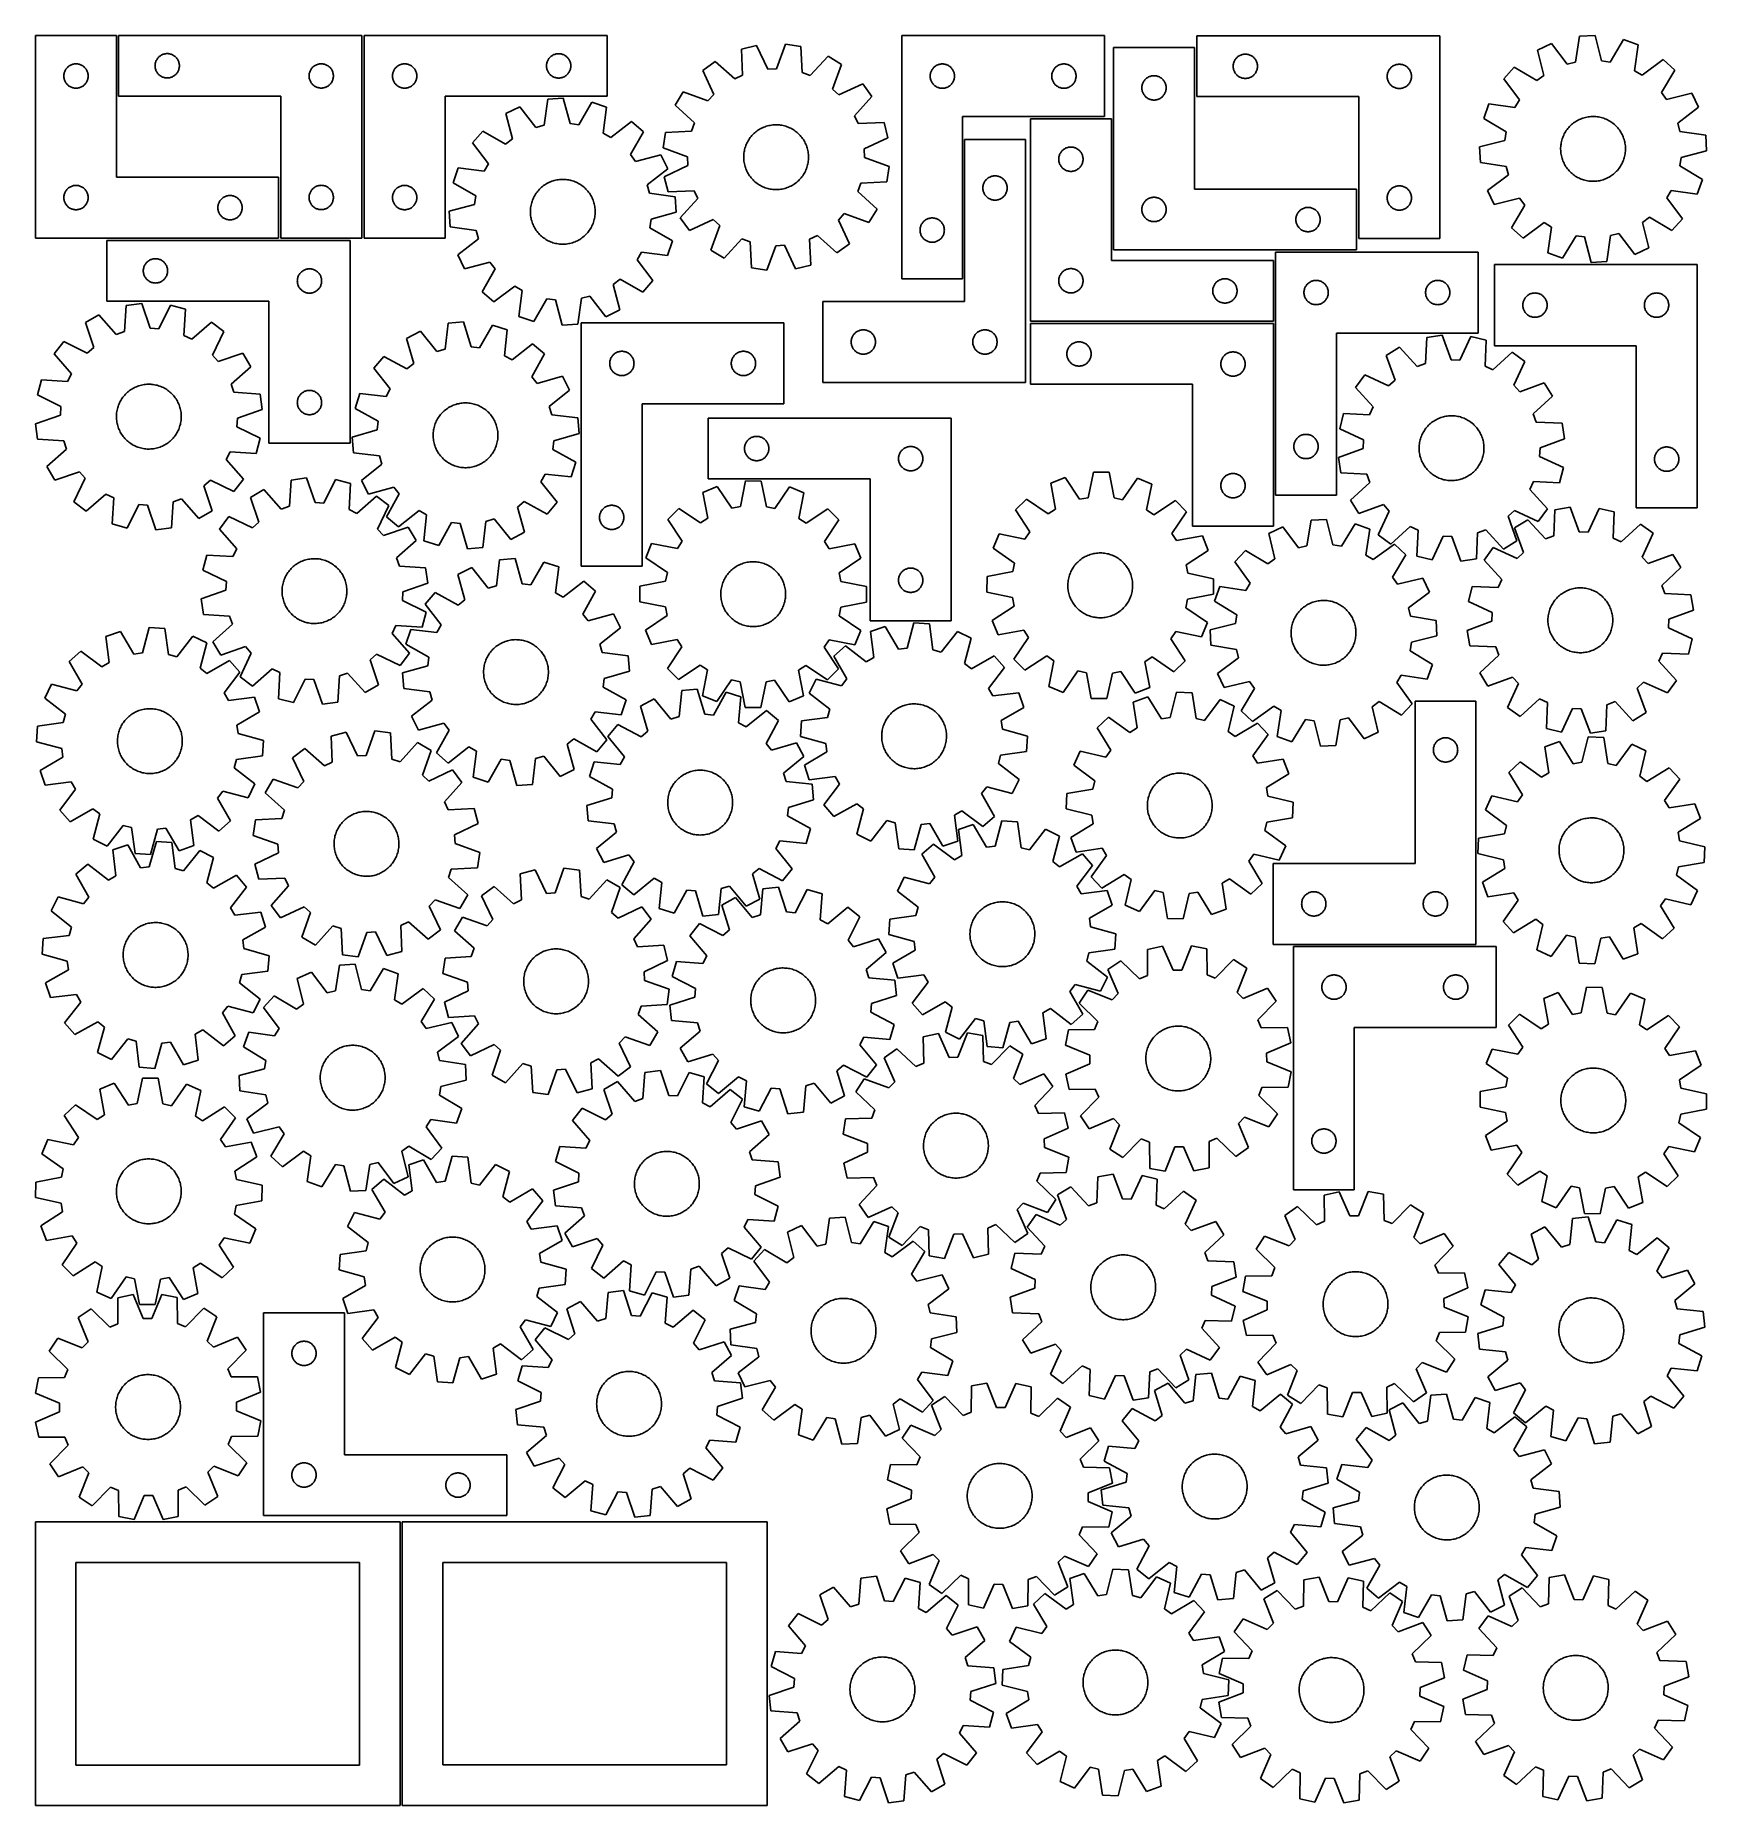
# Model space of a CAD drawing. Header units: millimetres. Extents: x 7 to 1243, y 7 to 1317.
import ezdxf

# ---------------------------------------------------------------- set-up
doc = ezdxf.new("R2010")
doc.units = ezdxf.units.MM
doc.layers.add('CUT', color=7, linetype='CONTINUOUS', true_color=0x000000)

msp = doc.modelspace()

# ---------------------------------------------------------------- linework, layer by layer
at = {"layer": 'CUT'}
for p, q in [((66.566253, 1317.045442), (6.566253, 1317.045442)), ((6.566253, 1317.045442), (6.566253, 1167.045442)), ((66.566253, 1212.045442), (66.566253, 1317.045442)), ((248.090297, 1317.121861), (68.090297, 1317.121861)), ((68.090297, 1317.121861), (68.090297, 1272.121861)), ((248.090297, 1167.121861), (248.090297, 1317.121861)), ((249.803007, 1317.052522), (429.803007, 1317.052522)), ((249.803007, 1167.052522), (249.803007, 1317.052522)), ((429.803007, 1317.052522), (429.803007, 1272.052522)), ((561.705383, 1310.665895), (555.039841, 1292.472134)), ((573.109721, 1308.926196), (561.705383, 1310.665895)), ((647.798668, 1316.97659), (647.798668, 1136.97659)), ((797.798668, 1316.97659), (647.798668, 1316.97659)), ((797.798668, 1256.97659), (797.798668, 1316.97659)), ((1046.071682, 1316.768101), (866.071682, 1316.768101)), ((866.071682, 1316.768101), (866.071682, 1271.768101)), ((1046.071682, 1166.768101), (1046.071682, 1316.768101)), ((1128.651891, 1311.234574), (1118.235417, 1306.276496)), ((1140.286186, 1295.739878), (1128.651891, 1311.234574)), ((1149.381403, 1316.481378), (1146.51945, 1297.317567)), ((1160.902345, 1317.075832), (1149.381403, 1316.481378)), ((1165.721468, 1298.308348), (1160.902345, 1317.075832)), ((1182.061781, 1313.990406), (1172.084009, 1297.380575)), ((1192.933231, 1310.130737), (1182.061781, 1313.990406)), ((95.396965, 1296.951232), (95.567926, 1297.514816)), ((95.567926, 1297.514816), (95.775382, 1298.066012)), ((95.775382, 1298.066012), (96.018443, 1298.602459)), ((96.018443, 1298.602459), (96.296069, 1299.121861)), ((96.296069, 1299.121861), (96.607071, 1299.621993)), ((96.607071, 1299.621993), (96.950117, 1300.100714)), ((96.950117, 1300.100714), (97.323739, 1300.555973)), ((97.323739, 1300.555973), (97.726336, 1300.985822)), ((97.726336, 1300.985822), (98.156185, 1301.388419)), ((98.156185, 1301.388419), (98.611445, 1301.762041)), ((98.611445, 1301.762041), (99.090165, 1302.105088)), ((99.090165, 1302.105088), (99.590297, 1302.41609)), ((99.590297, 1302.41609), (100.109699, 1302.693716)), ((100.109699, 1302.693716), (100.646147, 1302.936777)), ((100.646147, 1302.936777), (101.197342, 1303.144232)), ((101.197342, 1303.144232), (101.760926, 1303.315194)), ((101.760926, 1303.315194), (102.334485, 1303.448929)), ((102.334485, 1303.448929), (102.915562, 1303.544865)), ((102.915562, 1303.544865), (103.501669, 1303.602591)), ((103.501669, 1303.602591), (104.090297, 1303.621861)), ((104.090297, 1303.621861), (104.678926, 1303.602591)), ((104.678926, 1303.602591), (105.265033, 1303.544865)), ((105.265033, 1303.544865), (105.84611, 1303.448929)), ((105.84611, 1303.448929), (106.419669, 1303.315194)), ((106.419669, 1303.315194), (106.983253, 1303.144232)), ((106.983253, 1303.144232), (107.534448, 1302.936777)), ((107.534448, 1302.936777), (108.070896, 1302.693716)), ((108.070896, 1302.693716), (108.590297, 1302.41609)), ((108.590297, 1302.41609), (109.09043, 1302.105088)), ((109.09043, 1302.105088), (109.56915, 1301.762041)), ((109.56915, 1301.762041), (110.02441, 1301.388419)), ((110.02441, 1301.388419), (110.454259, 1300.985822)), ((110.454259, 1300.985822), (110.856856, 1300.555973)), ((110.856856, 1300.555973), (111.230478, 1300.100714)), ((111.230478, 1300.100714), (111.573524, 1299.621993)), ((111.573524, 1299.621993), (111.884526, 1299.121861)), ((111.884526, 1299.121861), (112.162152, 1298.602459)), ((112.162152, 1298.602459), (112.405213, 1298.066012)), ((112.405213, 1298.066012), (112.612669, 1297.514816)), ((112.612669, 1297.514816), (112.78363, 1296.951232)), ((385.488091, 1297.996672), (385.280636, 1297.445477)), ((385.731152, 1298.53312), (385.488091, 1297.996672)), ((386.008778, 1299.052522), (385.731152, 1298.53312)), ((386.31978, 1299.552654), (386.008778, 1299.052522)), ((386.662827, 1300.031374), (386.31978, 1299.552654)), ((387.036449, 1300.486634), (386.662827, 1300.031374)), ((387.439046, 1300.916483), (387.036449, 1300.486634)), ((387.868894, 1301.31908), (387.439046, 1300.916483)), ((388.324154, 1301.692702), (387.868894, 1301.31908)), ((388.802875, 1302.035748), (388.324154, 1301.692702)), ((389.303007, 1302.34675), (388.802875, 1302.035748)), ((389.822409, 1302.624376), (389.303007, 1302.34675)), ((390.358856, 1302.867437), (389.822409, 1302.624376)), ((390.910052, 1303.074893), (390.358856, 1302.867437)), ((391.473635, 1303.245854), (390.910052, 1303.074893)), ((392.047194, 1303.379589), (391.473635, 1303.245854)), ((392.628271, 1303.475525), (392.047194, 1303.379589)), ((393.214379, 1303.533252), (392.628271, 1303.475525)), ((393.803007, 1303.552522), (393.214379, 1303.533252)), ((394.391635, 1303.533252), (393.803007, 1303.552522)), ((394.977743, 1303.475525), (394.391635, 1303.533252)), ((395.55882, 1303.379589), (394.977743, 1303.475525)), ((396.132378, 1303.245854), (395.55882, 1303.379589)), ((396.695962, 1303.074893), (396.132378, 1303.245854)), ((397.247158, 1302.867437), (396.695962, 1303.074893)), ((397.783605, 1302.624376), (397.247158, 1302.867437)), ((398.303007, 1302.34675), (397.783605, 1302.624376)), ((398.803139, 1302.035748), (398.303007, 1302.34675)), ((399.28186, 1301.692702), (398.803139, 1302.035748)), ((399.737119, 1301.31908), (399.28186, 1301.692702)), ((400.166968, 1300.916483), (399.737119, 1301.31908)), ((400.569565, 1300.486634), (400.166968, 1300.916483)), ((400.943187, 1300.031374), (400.569565, 1300.486634)), ((401.286233, 1299.552654), (400.943187, 1300.031374)), ((401.597235, 1299.052522), (401.286233, 1299.552654)), ((401.874861, 1298.53312), (401.597235, 1299.052522)), ((402.117923, 1297.996672), (401.874861, 1298.53312)), ((402.325378, 1297.445477), (402.117923, 1297.996672)), ((509.774128, 1297.884831), (500.47989, 1291.0509)), ((524.12233, 1284.862868), (509.774128, 1297.884831)), ((540.343792, 1309.70463), (529.141804, 1306.947651)), ((529.141804, 1306.947651), (529.946097, 1287.588015)), ((548.616513, 1292.183086), (540.343792, 1309.70463)), ((574.047514, 1289.572567), (573.109721, 1308.926196)), ((593.213118, 1301.639562), (580.092509, 1287.381511)), ((603.083598, 1295.668039), (593.213118, 1301.639562)), ((864.482604, 1308.261018), (804.482604, 1308.261018)), ((804.482604, 1308.261018), (804.482604, 1158.261018)), ((864.482604, 1203.261018), (864.482604, 1308.261018)), ((893.549311, 1297.161056), (893.756766, 1297.712252)), ((893.756766, 1297.712252), (893.999827, 1298.2487)), ((893.999827, 1298.2487), (894.277453, 1298.768101)), ((894.277453, 1298.768101), (894.588455, 1299.268233)), ((894.588455, 1299.268233), (894.931502, 1299.746954)), ((894.931502, 1299.746954), (895.305124, 1300.202214)), ((895.305124, 1300.202214), (895.707721, 1300.632062)), ((895.707721, 1300.632062), (896.137569, 1301.03466)), ((896.137569, 1301.03466), (896.592829, 1301.408281)), ((896.592829, 1301.408281), (897.07155, 1301.751328)), ((897.07155, 1301.751328), (897.571682, 1302.06233)), ((897.571682, 1302.06233), (898.091084, 1302.339956)), ((898.091084, 1302.339956), (898.627531, 1302.583017)), ((898.627531, 1302.583017), (899.178727, 1302.790472)), ((899.178727, 1302.790472), (899.74231, 1302.961434)), ((899.74231, 1302.961434), (900.315869, 1303.095169)), ((900.315869, 1303.095169), (900.896946, 1303.191105)), ((900.896946, 1303.191105), (901.483054, 1303.248832)), ((901.483054, 1303.248832), (902.071682, 1303.268101)), ((902.071682, 1303.268101), (902.66031, 1303.248832)), ((902.66031, 1303.248832), (903.246418, 1303.191105)), ((903.246418, 1303.191105), (903.827495, 1303.095169)), ((903.827495, 1303.095169), (904.401053, 1302.961434)), ((904.401053, 1302.961434), (904.964637, 1302.790472)), ((904.964637, 1302.790472), (905.515833, 1302.583017)), ((905.515833, 1302.583017), (906.05228, 1302.339956)), ((906.05228, 1302.339956), (906.571682, 1302.06233)), ((906.571682, 1302.06233), (907.071814, 1301.751328)), ((907.071814, 1301.751328), (907.550535, 1301.408281)), ((907.550535, 1301.408281), (908.005794, 1301.03466)), ((908.005794, 1301.03466), (908.435643, 1300.632062)), ((908.435643, 1300.632062), (908.83824, 1300.202214)), ((908.83824, 1300.202214), (909.211862, 1299.746954)), ((909.211862, 1299.746954), (909.554908, 1299.268233)), ((909.554908, 1299.268233), (909.86591, 1298.768101)), ((909.86591, 1298.768101), (910.143536, 1298.2487)), ((910.143536, 1298.2487), (910.386598, 1297.712252)), ((910.386598, 1297.712252), (910.594053, 1297.161056)), ((1118.235417, 1306.276496), (1122.924991, 1287.476222)), ((1172.084009, 1297.380575), (1165.721468, 1298.308348)), ((1190.203515, 1290.947644), (1192.933231, 1310.130737)), ((1211.30126, 1299.182808), (1195.726693, 1287.655654)), ((1219.868138, 1291.456616), (1211.30126, 1299.182808)), ((27.566253, 1287.045442), (27.585522, 1287.63407)), ((27.585522, 1286.456813), (27.566253, 1287.045442)), ((27.585522, 1287.63407), (27.643249, 1288.220177)), ((27.643249, 1285.870706), (27.585522, 1286.456813)), ((27.643249, 1288.220177), (27.739185, 1288.801254)), ((27.739185, 1285.289629), (27.643249, 1285.870706)), ((27.739185, 1288.801254), (27.87292, 1289.374813)), ((27.87292, 1284.71607), (27.739185, 1285.289629)), ((27.87292, 1289.374813), (28.043882, 1289.938397)), ((28.043882, 1284.152486), (27.87292, 1284.71607)), ((28.043882, 1289.938397), (28.251337, 1290.489592)), ((28.251337, 1290.489592), (28.494398, 1291.02604)), ((28.494398, 1291.02604), (28.772024, 1291.545442)), ((28.772024, 1291.545442), (29.083026, 1292.045574)), ((29.083026, 1292.045574), (29.426073, 1292.524294)), ((29.426073, 1292.524294), (29.799694, 1292.979554)), ((29.799694, 1292.979554), (30.202292, 1293.409403)), ((30.202292, 1293.409403), (30.63214, 1293.812)), ((30.63214, 1293.812), (31.0874, 1294.185622)), ((31.0874, 1294.185622), (31.566121, 1294.528668)), ((31.566121, 1294.528668), (32.066253, 1294.83967)), ((32.066253, 1294.83967), (32.585655, 1295.117296)), ((32.585655, 1295.117296), (33.122102, 1295.360357)), ((33.122102, 1295.360357), (33.673298, 1295.567813)), ((33.673298, 1295.567813), (34.236881, 1295.738774)), ((34.236881, 1295.738774), (34.81044, 1295.872509)), ((34.81044, 1295.872509), (35.391517, 1295.968445)), ((35.391517, 1295.968445), (35.977625, 1296.026172)), ((35.977625, 1296.026172), (36.566253, 1296.045442)), ((36.566253, 1296.045442), (37.154881, 1296.026172)), ((37.154881, 1296.026172), (37.740988, 1295.968445)), ((37.740988, 1295.968445), (38.322066, 1295.872509)), ((38.322066, 1295.872509), (38.895624, 1295.738774)), ((38.895624, 1295.738774), (39.459208, 1295.567813)), ((39.459208, 1295.567813), (40.010404, 1295.360357)), ((40.010404, 1295.360357), (40.546851, 1295.117296)), ((40.546851, 1295.117296), (41.066253, 1294.83967)), ((41.066253, 1294.83967), (41.566385, 1294.528668)), ((41.566385, 1294.528668), (42.045106, 1294.185622)), ((42.045106, 1294.185622), (42.500365, 1293.812)), ((42.500365, 1293.812), (42.930214, 1293.409403)), ((42.930214, 1293.409403), (43.332811, 1292.979554)), ((43.332811, 1292.979554), (43.706433, 1292.524294)), ((43.706433, 1292.524294), (44.049479, 1292.045574)), ((44.049479, 1292.045574), (44.360481, 1291.545442)), ((44.360481, 1291.545442), (44.638107, 1291.02604)), ((44.638107, 1291.02604), (44.881169, 1290.489592)), ((44.881169, 1290.489592), (45.088624, 1289.938397)), ((45.088624, 1289.938397), (45.259585, 1289.374813)), ((45.259585, 1284.71607), (45.088624, 1284.152486)), ((45.259585, 1289.374813), (45.39332, 1288.801254)), ((45.39332, 1285.289629), (45.259585, 1284.71607)), ((45.39332, 1288.801254), (45.489256, 1288.220177)), ((45.489256, 1285.870706), (45.39332, 1285.289629)), ((45.489256, 1288.220177), (45.546983, 1287.63407)), ((45.546983, 1286.456813), (45.489256, 1285.870706)), ((45.546983, 1287.63407), (45.566253, 1287.045442)), ((45.566253, 1287.045442), (45.546983, 1286.456813)), ((95.090297, 1294.621861), (95.109567, 1295.210489)), ((95.109567, 1294.033233), (95.090297, 1294.621861)), ((95.109567, 1295.210489), (95.167294, 1295.796597)), ((95.167294, 1293.447125), (95.109567, 1294.033233)), ((95.167294, 1295.796597), (95.26323, 1296.377674)), ((95.26323, 1292.866048), (95.167294, 1293.447125)), ((95.26323, 1296.377674), (95.396965, 1296.951232)), ((95.396965, 1292.29249), (95.26323, 1292.866048)), ((95.567926, 1291.728906), (95.396965, 1292.29249)), ((95.775382, 1291.17771), (95.567926, 1291.728906)), ((96.018443, 1290.641263), (95.775382, 1291.17771)), ((96.296069, 1290.121861), (96.018443, 1290.641263)), ((96.607071, 1289.621729), (96.296069, 1290.121861)), ((96.950117, 1289.143008), (96.607071, 1289.621729)), ((97.323739, 1288.687749), (96.950117, 1289.143008)), ((97.726336, 1288.2579), (97.323739, 1288.687749)), ((98.156185, 1287.855303), (97.726336, 1288.2579)), ((98.611445, 1287.481681), (98.156185, 1287.855303)), ((99.090165, 1287.138635), (98.611445, 1287.481681)), ((99.590297, 1286.827632), (99.090165, 1287.138635)), ((100.109699, 1286.550006), (99.590297, 1286.827632)), ((100.646147, 1286.306945), (100.109699, 1286.550006)), ((101.197342, 1286.09949), (100.646147, 1286.306945)), ((101.760926, 1285.928529), (101.197342, 1286.09949)), ((102.334485, 1285.794794), (101.760926, 1285.928529)), ((102.915562, 1285.698857), (102.334485, 1285.794794)), ((103.501669, 1285.641131), (102.915562, 1285.698857)), ((104.090297, 1285.621861), (103.501669, 1285.641131)), ((104.678926, 1285.641131), (104.090297, 1285.621861)), ((105.265033, 1285.698857), (104.678926, 1285.641131)), ((105.84611, 1285.794794), (105.265033, 1285.698857)), ((106.419669, 1285.928529), (105.84611, 1285.794794)), ((106.983253, 1286.09949), (106.419669, 1285.928529)), ((107.534448, 1286.306945), (106.983253, 1286.09949)), ((108.070896, 1286.550006), (107.534448, 1286.306945)), ((108.590297, 1286.827632), (108.070896, 1286.550006)), ((109.09043, 1287.138635), (108.590297, 1286.827632)), ((109.56915, 1287.481681), (109.09043, 1287.138635)), ((110.02441, 1287.855303), (109.56915, 1287.481681)), ((110.454259, 1288.2579), (110.02441, 1287.855303)), ((110.856856, 1288.687749), (110.454259, 1288.2579)), ((111.230478, 1289.143008), (110.856856, 1288.687749)), ((111.573524, 1289.621729), (111.230478, 1289.143008)), ((111.884526, 1290.121861), (111.573524, 1289.621729)), ((112.162152, 1290.641263), (111.884526, 1290.121861)), ((112.405213, 1291.17771), (112.162152, 1290.641263)), ((112.612669, 1291.728906), (112.405213, 1291.17771)), ((112.78363, 1292.29249), (112.612669, 1291.728906)), ((112.78363, 1296.951232), (112.917365, 1296.377674)), ((112.917365, 1292.866048), (112.78363, 1292.29249)), ((112.917365, 1296.377674), (113.013301, 1295.796597)), ((113.013301, 1293.447125), (112.917365, 1292.866048)), ((113.013301, 1295.796597), (113.071028, 1295.210489)), ((113.071028, 1294.033233), (113.013301, 1293.447125)), ((113.071028, 1295.210489), (113.090297, 1294.621861)), ((113.090297, 1294.621861), (113.071028, 1294.033233)), ((209.090297, 1287.121861), (209.109567, 1287.710489)), ((209.109567, 1286.533233), (209.090297, 1287.121861)), ((209.109567, 1287.710489), (209.167294, 1288.296597)), ((209.167294, 1285.947125), (209.109567, 1286.533233)), ((209.167294, 1288.296597), (209.26323, 1288.877674)), ((209.26323, 1285.366048), (209.167294, 1285.947125)), ((209.26323, 1288.877674), (209.396965, 1289.451232)), ((209.396965, 1284.79249), (209.26323, 1285.366048)), ((209.396965, 1289.451232), (209.567926, 1290.014816)), ((209.567926, 1284.228906), (209.396965, 1284.79249)), ((209.567926, 1290.014816), (209.775382, 1290.566012)), ((209.775382, 1290.566012), (210.018443, 1291.102459)), ((210.018443, 1291.102459), (210.296069, 1291.621861)), ((210.296069, 1291.621861), (210.607071, 1292.121993)), ((210.607071, 1292.121993), (210.950117, 1292.600714)), ((210.950117, 1292.600714), (211.323739, 1293.055973)), ((211.323739, 1293.055973), (211.726336, 1293.485822)), ((211.726336, 1293.485822), (212.156185, 1293.888419)), ((212.156185, 1293.888419), (212.611445, 1294.262041)), ((212.611445, 1294.262041), (213.090165, 1294.605088)), ((213.090165, 1294.605088), (213.590297, 1294.91609)), ((213.590297, 1294.91609), (214.109699, 1295.193716)), ((214.109699, 1295.193716), (214.646147, 1295.436777)), ((214.646147, 1295.436777), (215.197342, 1295.644232)), ((215.197342, 1295.644232), (215.760926, 1295.815194)), ((215.760926, 1295.815194), (216.334485, 1295.948929)), ((216.334485, 1295.948929), (216.915562, 1296.044865)), ((216.915562, 1296.044865), (217.501669, 1296.102591)), ((217.501669, 1296.102591), (218.090297, 1296.121861)), ((218.090297, 1296.121861), (218.678926, 1296.102591)), ((218.678926, 1296.102591), (219.265033, 1296.044865)), ((219.265033, 1296.044865), (219.84611, 1295.948929)), ((219.84611, 1295.948929), (220.419669, 1295.815194)), ((220.419669, 1295.815194), (220.983253, 1295.644232)), ((220.983253, 1295.644232), (221.534448, 1295.436777)), ((221.534448, 1295.436777), (222.070896, 1295.193716)), ((222.070896, 1295.193716), (222.590297, 1294.91609)), ((222.590297, 1294.91609), (223.09043, 1294.605088)), ((223.09043, 1294.605088), (223.56915, 1294.262041)), ((223.56915, 1294.262041), (224.02441, 1293.888419)), ((224.02441, 1293.888419), (224.454259, 1293.485822)), ((224.454259, 1293.485822), (224.856856, 1293.055973)), ((224.856856, 1293.055973), (225.230478, 1292.600714)), ((225.230478, 1292.600714), (225.573524, 1292.121993)), ((225.573524, 1292.121993), (225.884526, 1291.621861)), ((225.884526, 1291.621861), (226.162152, 1291.102459)), ((226.162152, 1291.102459), (226.405213, 1290.566012)), ((226.405213, 1290.566012), (226.612669, 1290.014816)), ((226.612669, 1290.014816), (226.78363, 1289.451232)), ((226.78363, 1284.79249), (226.612669, 1284.228906)), ((226.78363, 1289.451232), (226.917365, 1288.877674)), ((226.917365, 1285.366048), (226.78363, 1284.79249)), ((226.917365, 1288.877674), (227.013301, 1288.296597)), ((227.013301, 1285.947125), (226.917365, 1285.366048)), ((227.013301, 1288.296597), (227.071028, 1287.710489)), ((227.071028, 1286.533233), (227.013301, 1285.947125)), ((227.071028, 1287.710489), (227.090297, 1287.121861)), ((227.090297, 1287.121861), (227.071028, 1286.533233)), ((270.822276, 1287.64115), (270.803007, 1287.052522)), ((270.803007, 1287.052522), (270.822276, 1286.463893)), ((270.880003, 1288.227257), (270.822276, 1287.64115)), ((270.822276, 1286.463893), (270.880003, 1285.877786)), ((270.975939, 1288.808334), (270.880003, 1288.227257)), ((270.880003, 1285.877786), (270.975939, 1285.296709)), ((271.109674, 1289.381893), (270.975939, 1288.808334)), ((270.975939, 1285.296709), (271.109674, 1284.72315)), ((271.280636, 1289.945477), (271.109674, 1289.381893)), ((271.109674, 1284.72315), (271.280636, 1284.159566)), ((271.488091, 1290.496672), (271.280636, 1289.945477)), ((271.731152, 1291.03312), (271.488091, 1290.496672)), ((272.008778, 1291.552522), (271.731152, 1291.03312)), ((272.31978, 1292.052654), (272.008778, 1291.552522)), ((272.662827, 1292.531374), (272.31978, 1292.052654)), ((273.036449, 1292.986634), (272.662827, 1292.531374)), ((273.439046, 1293.416483), (273.036449, 1292.986634)), ((273.868894, 1293.81908), (273.439046, 1293.416483)), ((274.324154, 1294.192702), (273.868894, 1293.81908)), ((274.802875, 1294.535748), (274.324154, 1294.192702)), ((275.303007, 1294.84675), (274.802875, 1294.535748)), ((275.822409, 1295.124376), (275.303007, 1294.84675)), ((276.358856, 1295.367437), (275.822409, 1295.124376)), ((276.910052, 1295.574893), (276.358856, 1295.367437)), ((277.473635, 1295.745854), (276.910052, 1295.574893)), ((278.047194, 1295.879589), (277.473635, 1295.745854)), ((278.628271, 1295.975525), (278.047194, 1295.879589)), ((279.214379, 1296.033252), (278.628271, 1295.975525)), ((279.803007, 1296.052522), (279.214379, 1296.033252)), ((280.391635, 1296.033252), (279.803007, 1296.052522)), ((280.977743, 1295.975525), (280.391635, 1296.033252)), ((281.55882, 1295.879589), (280.977743, 1295.975525)), ((282.132378, 1295.745854), (281.55882, 1295.879589)), ((282.695962, 1295.574893), (282.132378, 1295.745854)), ((283.247158, 1295.367437), (282.695962, 1295.574893)), ((283.783605, 1295.124376), (283.247158, 1295.367437)), ((284.303007, 1294.84675), (283.783605, 1295.124376)), ((284.803139, 1294.535748), (284.303007, 1294.84675)), ((285.28186, 1294.192702), (284.803139, 1294.535748)), ((285.737119, 1293.81908), (285.28186, 1294.192702)), ((286.166968, 1293.416483), (285.737119, 1293.81908)), ((286.569565, 1292.986634), (286.166968, 1293.416483)), ((286.943187, 1292.531374), (286.569565, 1292.986634)), ((287.286233, 1292.052654), (286.943187, 1292.531374)), ((287.597235, 1291.552522), (287.286233, 1292.052654)), ((287.874861, 1291.03312), (287.597235, 1291.552522)), ((288.117923, 1290.496672), (287.874861, 1291.03312)), ((288.325378, 1289.945477), (288.117923, 1290.496672)), ((288.496339, 1289.381893), (288.325378, 1289.945477)), ((288.325378, 1284.159566), (288.496339, 1284.72315)), ((288.630074, 1288.808334), (288.496339, 1289.381893)), ((288.496339, 1284.72315), (288.630074, 1285.296709)), ((288.726011, 1288.227257), (288.630074, 1288.808334)), ((288.630074, 1285.296709), (288.726011, 1285.877786)), ((288.783737, 1287.64115), (288.726011, 1288.227257)), ((288.726011, 1285.877786), (288.783737, 1286.463893)), ((288.803007, 1287.052522), (288.783737, 1287.64115)), ((288.783737, 1286.463893), (288.803007, 1287.052522)), ((384.822276, 1295.14115), (384.803007, 1294.552522)), ((384.803007, 1294.552522), (384.822276, 1293.963893)), ((384.880003, 1295.727257), (384.822276, 1295.14115)), ((384.822276, 1293.963893), (384.880003, 1293.377786)), ((384.975939, 1296.308334), (384.880003, 1295.727257)), ((384.880003, 1293.377786), (384.975939, 1292.796709)), ((385.109674, 1296.881893), (384.975939, 1296.308334)), ((384.975939, 1292.796709), (385.109674, 1292.22315)), ((385.280636, 1297.445477), (385.109674, 1296.881893)), ((385.109674, 1292.22315), (385.280636, 1291.659566)), ((385.280636, 1291.659566), (385.488091, 1291.108371)), ((385.488091, 1291.108371), (385.731152, 1290.571923)), ((385.731152, 1290.571923), (386.008778, 1290.052522)), ((386.008778, 1290.052522), (386.31978, 1289.552389)), ((386.31978, 1289.552389), (386.662827, 1289.073669)), ((386.662827, 1289.073669), (387.036449, 1288.618409)), ((387.036449, 1288.618409), (387.439046, 1288.188561)), ((387.439046, 1288.188561), (387.868894, 1287.785963)), ((387.868894, 1287.785963), (388.324154, 1287.412342)), ((388.324154, 1287.412342), (388.802875, 1287.069295)), ((388.802875, 1287.069295), (389.303007, 1286.758293)), ((389.303007, 1286.758293), (389.822409, 1286.480667)), ((389.822409, 1286.480667), (390.358856, 1286.237606)), ((390.358856, 1286.237606), (390.910052, 1286.03015)), ((390.910052, 1286.03015), (391.473635, 1285.859189)), ((391.473635, 1285.859189), (392.047194, 1285.725454)), ((392.047194, 1285.725454), (392.628271, 1285.629518)), ((392.628271, 1285.629518), (393.214379, 1285.571791)), ((393.214379, 1285.571791), (393.803007, 1285.552522)), ((393.803007, 1285.552522), (394.391635, 1285.571791)), ((394.391635, 1285.571791), (394.977743, 1285.629518)), ((394.977743, 1285.629518), (395.55882, 1285.725454)), ((395.55882, 1285.725454), (396.132378, 1285.859189)), ((396.132378, 1285.859189), (396.695962, 1286.03015)), ((396.695962, 1286.03015), (397.247158, 1286.237606)), ((397.247158, 1286.237606), (397.783605, 1286.480667)), ((397.783605, 1286.480667), (398.303007, 1286.758293)), ((398.303007, 1286.758293), (398.803139, 1287.069295)), ((398.803139, 1287.069295), (399.28186, 1287.412342)), ((399.28186, 1287.412342), (399.737119, 1287.785963)), ((399.737119, 1287.785963), (400.166968, 1288.188561)), ((400.166968, 1288.188561), (400.569565, 1288.618409)), ((400.569565, 1288.618409), (400.943187, 1289.073669)), ((400.943187, 1289.073669), (401.286233, 1289.552389)), ((401.286233, 1289.552389), (401.597235, 1290.052522)), ((401.597235, 1290.052522), (401.874861, 1290.571923)), ((401.874861, 1290.571923), (402.117923, 1291.108371)), ((402.117923, 1291.108371), (402.325378, 1291.659566)), ((402.496339, 1296.881893), (402.325378, 1297.445477)), ((402.325378, 1291.659566), (402.496339, 1292.22315)), ((402.630074, 1296.308334), (402.496339, 1296.881893)), ((402.496339, 1292.22315), (402.630074, 1292.796709)), ((402.726011, 1295.727257), (402.630074, 1296.308334)), ((402.630074, 1292.796709), (402.726011, 1293.377786)), ((402.783737, 1295.14115), (402.726011, 1295.727257)), ((402.726011, 1293.377786), (402.783737, 1293.963893)), ((402.803007, 1294.552522), (402.783737, 1295.14115)), ((402.783737, 1293.963893), (402.803007, 1294.552522)), ((500.47989, 1291.0509), (508.631572, 1273.472717)), ((529.946097, 1287.588015), (524.12233, 1284.862868)), ((555.039841, 1292.472134), (548.616513, 1292.183086)), ((580.092509, 1287.381511), (574.047514, 1289.572567)), ((596.543693, 1277.428739), (603.083598, 1295.668039)), ((668.798668, 1286.97659), (668.817938, 1287.565218)), ((668.817938, 1286.387962), (668.798668, 1286.97659)), ((668.817938, 1287.565218), (668.875665, 1288.151326)), ((668.875665, 1285.801854), (668.817938, 1286.387962)), ((668.875665, 1288.151326), (668.971601, 1288.732403)), ((668.971601, 1285.220777), (668.875665, 1285.801854)), ((668.971601, 1288.732403), (669.105336, 1289.305961)), ((669.105336, 1284.647218), (668.971601, 1285.220777)), ((669.105336, 1289.305961), (669.276297, 1289.869545)), ((669.276297, 1284.083635), (669.105336, 1284.647218)), ((669.276297, 1289.869545), (669.483753, 1290.420741)), ((669.483753, 1290.420741), (669.726814, 1290.957188)), ((669.726814, 1290.957188), (670.00444, 1291.47659)), ((670.00444, 1291.47659), (670.315442, 1291.976722)), ((670.315442, 1291.976722), (670.658488, 1292.455443)), ((670.658488, 1292.455443), (671.03211, 1292.910702)), ((671.03211, 1292.910702), (671.434707, 1293.340551)), ((671.434707, 1293.340551), (671.864556, 1293.743148)), ((671.864556, 1293.743148), (672.319816, 1294.11677)), ((672.319816, 1294.11677), (672.798536, 1294.459816)), ((672.798536, 1294.459816), (673.298668, 1294.770818)), ((673.298668, 1294.770818), (673.81807, 1295.048444)), ((673.81807, 1295.048444), (674.354517, 1295.291506)), ((674.354517, 1295.291506), (674.905713, 1295.498961)), ((674.905713, 1295.498961), (675.469297, 1295.669922)), ((675.469297, 1295.669922), (676.042855, 1295.803657)), ((676.042855, 1295.803657), (676.623933, 1295.899594)), ((676.623933, 1295.899594), (677.21004, 1295.95732)), ((677.21004, 1295.95732), (677.798668, 1295.97659)), ((677.798668, 1295.97659), (678.387297, 1295.95732)), ((678.387297, 1295.95732), (678.973404, 1295.899594)), ((678.973404, 1295.899594), (679.554481, 1295.803657)), ((679.554481, 1295.803657), (680.12804, 1295.669922)), ((680.12804, 1295.669922), (680.691624, 1295.498961)), ((680.691624, 1295.498961), (681.242819, 1295.291506)), ((681.242819, 1295.291506), (681.779267, 1295.048444)), ((681.779267, 1295.048444), (682.298668, 1294.770818)), ((682.298668, 1294.770818), (682.7988, 1294.459816)), ((682.7988, 1294.459816), (683.277521, 1294.11677)), ((683.277521, 1294.11677), (683.732781, 1293.743148)), ((683.732781, 1293.743148), (684.162629, 1293.340551)), ((684.162629, 1293.340551), (684.565227, 1292.910702)), ((684.565227, 1292.910702), (684.938848, 1292.455443)), ((684.938848, 1292.455443), (685.281895, 1291.976722)), ((685.281895, 1291.976722), (685.592897, 1291.47659)), ((685.592897, 1291.47659), (685.870523, 1290.957188)), ((685.870523, 1290.957188), (686.113584, 1290.420741)), ((686.113584, 1290.420741), (686.32104, 1289.869545)), ((686.32104, 1289.869545), (686.492001, 1289.305961)), ((686.492001, 1284.647218), (686.32104, 1284.083635)), ((686.492001, 1289.305961), (686.625736, 1288.732403)), ((686.625736, 1285.220777), (686.492001, 1284.647218)), ((686.625736, 1288.732403), (686.721672, 1288.151326)), ((686.721672, 1285.801854), (686.625736, 1285.220777)), ((686.721672, 1288.151326), (686.779399, 1287.565218)), ((686.779399, 1286.387962), (686.721672, 1285.801854)), ((686.779399, 1287.565218), (686.798668, 1286.97659)), ((686.798668, 1286.97659), (686.779399, 1286.387962)), ((758.798668, 1286.97659), (758.817938, 1287.565218)), ((758.817938, 1286.387962), (758.798668, 1286.97659)), ((758.817938, 1287.565218), (758.875665, 1288.151326)), ((758.875665, 1285.801854), (758.817938, 1286.387962)), ((758.875665, 1288.151326), (758.971601, 1288.732403)), ((758.971601, 1285.220777), (758.875665, 1285.801854)), ((758.971601, 1288.732403), (759.105336, 1289.305961)), ((759.105336, 1284.647218), (758.971601, 1285.220777)), ((759.105336, 1289.305961), (759.276297, 1289.869545)), ((759.276297, 1284.083635), (759.105336, 1284.647218)), ((759.276297, 1289.869545), (759.483753, 1290.420741)), ((759.483753, 1290.420741), (759.726814, 1290.957188)), ((759.726814, 1290.957188), (760.00444, 1291.47659)), ((760.00444, 1291.47659), (760.315442, 1291.976722)), ((760.315442, 1291.976722), (760.658488, 1292.455443)), ((760.658488, 1292.455443), (761.03211, 1292.910702)), ((761.03211, 1292.910702), (761.434707, 1293.340551)), ((761.434707, 1293.340551), (761.864556, 1293.743148)), ((761.864556, 1293.743148), (762.319816, 1294.11677)), ((762.319816, 1294.11677), (762.798536, 1294.459816)), ((762.798536, 1294.459816), (763.298668, 1294.770818)), ((763.298668, 1294.770818), (763.81807, 1295.048444)), ((763.81807, 1295.048444), (764.354517, 1295.291506)), ((764.354517, 1295.291506), (764.905713, 1295.498961)), ((764.905713, 1295.498961), (765.469297, 1295.669922)), ((765.469297, 1295.669922), (766.042855, 1295.803657)), ((766.042855, 1295.803657), (766.623933, 1295.899594)), ((766.623933, 1295.899594), (767.21004, 1295.95732)), ((767.21004, 1295.95732), (767.798668, 1295.97659)), ((767.798668, 1295.97659), (768.387297, 1295.95732)), ((768.387297, 1295.95732), (768.973404, 1295.899594)), ((768.973404, 1295.899594), (769.554481, 1295.803657)), ((769.554481, 1295.803657), (770.12804, 1295.669922)), ((770.12804, 1295.669922), (770.691624, 1295.498961)), ((770.691624, 1295.498961), (771.242819, 1295.291506)), ((771.242819, 1295.291506), (771.779267, 1295.048444)), ((771.779267, 1295.048444), (772.298668, 1294.770818)), ((772.298668, 1294.770818), (772.7988, 1294.459816)), ((772.7988, 1294.459816), (773.277521, 1294.11677)), ((773.277521, 1294.11677), (773.732781, 1293.743148)), ((773.732781, 1293.743148), (774.162629, 1293.340551)), ((774.162629, 1293.340551), (774.565227, 1292.910702)), ((774.565227, 1292.910702), (774.938848, 1292.455443)), ((774.938848, 1292.455443), (775.281895, 1291.976722)), ((775.281895, 1291.976722), (775.592897, 1291.47659)), ((775.592897, 1291.47659), (775.870523, 1290.957188)), ((775.870523, 1290.957188), (776.113584, 1290.420741)), ((776.113584, 1290.420741), (776.32104, 1289.869545)), ((776.32104, 1289.869545), (776.492001, 1289.305961)), ((776.492001, 1284.647218), (776.32104, 1284.083635)), ((776.492001, 1289.305961), (776.625736, 1288.732403)), ((776.625736, 1285.220777), (776.492001, 1284.647218)), ((776.625736, 1288.732403), (776.721672, 1288.151326)), ((776.721672, 1285.801854), (776.625736, 1285.220777)), ((776.721672, 1288.151326), (776.779399, 1287.565218)), ((776.779399, 1286.387962), (776.721672, 1285.801854)), ((776.779399, 1287.565218), (776.798668, 1286.97659)), ((776.798668, 1286.97659), (776.779399, 1286.387962)), ((827.716046, 1284.19513), (828.118643, 1284.624979)), ((828.118643, 1284.624979), (828.548492, 1285.027576)), ((828.548492, 1285.027576), (829.003751, 1285.401198)), ((829.003751, 1285.401198), (829.482472, 1285.744244)), ((829.482472, 1285.744244), (829.982604, 1286.055246)), ((829.982604, 1286.055246), (830.502006, 1286.332872)), ((830.502006, 1286.332872), (831.038453, 1286.575933)), ((831.038453, 1286.575933), (831.589649, 1286.783389)), ((831.589649, 1286.783389), (832.153233, 1286.95435)), ((832.153233, 1286.95435), (832.726791, 1287.088085)), ((832.726791, 1287.088085), (833.307868, 1287.184021)), ((833.307868, 1287.184021), (833.893976, 1287.241748)), ((833.893976, 1287.241748), (834.482604, 1287.261018)), ((834.482604, 1287.261018), (835.071232, 1287.241748)), ((835.071232, 1287.241748), (835.65734, 1287.184021)), ((835.65734, 1287.184021), (836.238417, 1287.088085)), ((836.238417, 1287.088085), (836.811975, 1286.95435)), ((836.811975, 1286.95435), (837.375559, 1286.783389)), ((837.375559, 1286.783389), (837.926755, 1286.575933)), ((837.926755, 1286.575933), (838.463202, 1286.332872)), ((838.463202, 1286.332872), (838.982604, 1286.055246)), ((838.982604, 1286.055246), (839.482736, 1285.744244)), ((839.482736, 1285.744244), (839.961457, 1285.401198)), ((839.961457, 1285.401198), (840.416716, 1285.027576)), ((840.416716, 1285.027576), (840.846565, 1284.624979)), ((840.846565, 1284.624979), (841.249162, 1284.19513)), ((893.071682, 1294.268101), (893.090951, 1294.856729)), ((893.090951, 1293.679473), (893.071682, 1294.268101)), ((893.090951, 1294.856729), (893.148678, 1295.442837)), ((893.148678, 1293.093366), (893.090951, 1293.679473)), ((893.148678, 1295.442837), (893.244614, 1296.023914)), ((893.244614, 1292.512288), (893.148678, 1293.093366)), ((893.244614, 1296.023914), (893.378349, 1296.597473)), ((893.378349, 1291.93873), (893.244614, 1292.512288)), ((893.378349, 1296.597473), (893.549311, 1297.161056)), ((893.549311, 1291.375146), (893.378349, 1291.93873)), ((893.756766, 1290.82395), (893.549311, 1291.375146)), ((893.999827, 1290.287503), (893.756766, 1290.82395)), ((894.277453, 1289.768101), (893.999827, 1290.287503)), ((894.588455, 1289.267969), (894.277453, 1289.768101)), ((894.931502, 1288.789248), (894.588455, 1289.267969)), ((895.305124, 1288.333989), (894.931502, 1288.789248)), ((895.707721, 1287.90414), (895.305124, 1288.333989)), ((896.137569, 1287.501543), (895.707721, 1287.90414)), ((896.592829, 1287.127921), (896.137569, 1287.501543)), ((897.07155, 1286.784875), (896.592829, 1287.127921)), ((897.571682, 1286.473873), (897.07155, 1286.784875)), ((898.091084, 1286.196247), (897.571682, 1286.473873)), ((898.627531, 1285.953186), (898.091084, 1286.196247)), ((899.178727, 1285.74573), (898.627531, 1285.953186)), ((899.74231, 1285.574769), (899.178727, 1285.74573)), ((900.315869, 1285.441034), (899.74231, 1285.574769)), ((900.896946, 1285.345098), (900.315869, 1285.441034)), ((901.483054, 1285.287371), (900.896946, 1285.345098)), ((902.071682, 1285.268101), (901.483054, 1285.287371)), ((902.66031, 1285.287371), (902.071682, 1285.268101)), ((903.246418, 1285.345098), (902.66031, 1285.287371)), ((903.827495, 1285.441034), (903.246418, 1285.345098)), ((904.401053, 1285.574769), (903.827495, 1285.441034)), ((904.964637, 1285.74573), (904.401053, 1285.574769)), ((905.515833, 1285.953186), (904.964637, 1285.74573)), ((906.05228, 1286.196247), (905.515833, 1285.953186)), ((906.571682, 1286.473873), (906.05228, 1286.196247)), ((907.071814, 1286.784875), (906.571682, 1286.473873)), ((907.550535, 1287.127921), (907.071814, 1286.784875)), ((908.005794, 1287.501543), (907.550535, 1287.127921)), ((908.435643, 1287.90414), (908.005794, 1287.501543)), ((908.83824, 1288.333989), (908.435643, 1287.90414)), ((909.211862, 1288.789248), (908.83824, 1288.333989)), ((909.554908, 1289.267969), (909.211862, 1288.789248)), ((909.86591, 1289.768101), (909.554908, 1289.267969)), ((910.143536, 1290.287503), (909.86591, 1289.768101)), ((910.386598, 1290.82395), (910.143536, 1290.287503)), ((910.594053, 1291.375146), (910.386598, 1290.82395)), ((910.594053, 1297.161056), (910.765014, 1296.597473)), ((910.765014, 1291.93873), (910.594053, 1291.375146)), ((910.765014, 1296.597473), (910.898749, 1296.023914)), ((910.898749, 1292.512288), (910.765014, 1291.93873)), ((910.898749, 1296.023914), (910.994686, 1295.442837)), ((910.994686, 1293.093366), (910.898749, 1292.512288)), ((910.994686, 1295.442837), (911.052412, 1294.856729)), ((911.052412, 1293.679473), (910.994686, 1293.093366)), ((911.052412, 1294.856729), (911.071682, 1294.268101)), ((911.071682, 1294.268101), (911.052412, 1293.679473)), ((1007.071682, 1286.768101), (1007.090951, 1287.356729)), ((1007.090951, 1286.179473), (1007.071682, 1286.768101)), ((1007.090951, 1287.356729), (1007.148678, 1287.942837)), ((1007.148678, 1285.593366), (1007.090951, 1286.179473)), ((1007.148678, 1287.942837), (1007.244614, 1288.523914)), ((1007.244614, 1285.012288), (1007.148678, 1285.593366)), ((1007.244614, 1288.523914), (1007.378349, 1289.097473)), ((1007.378349, 1284.43873), (1007.244614, 1285.012288)), ((1007.378349, 1289.097473), (1007.549311, 1289.661056)), ((1007.549311, 1283.875146), (1007.378349, 1284.43873)), ((1007.549311, 1289.661056), (1007.756766, 1290.212252)), ((1007.756766, 1290.212252), (1007.999827, 1290.7487)), ((1007.999827, 1290.7487), (1008.277453, 1291.268101)), ((1008.277453, 1291.268101), (1008.588455, 1291.768233)), ((1008.588455, 1291.768233), (1008.931502, 1292.246954)), ((1008.931502, 1292.246954), (1009.305124, 1292.702214)), ((1009.305124, 1292.702214), (1009.707721, 1293.132062)), ((1009.707721, 1293.132062), (1010.137569, 1293.53466)), ((1010.137569, 1293.53466), (1010.592829, 1293.908281)), ((1010.592829, 1293.908281), (1011.07155, 1294.251328)), ((1011.07155, 1294.251328), (1011.571682, 1294.56233)), ((1011.571682, 1294.56233), (1012.091084, 1294.839956)), ((1012.091084, 1294.839956), (1012.627531, 1295.083017)), ((1012.627531, 1295.083017), (1013.178727, 1295.290472)), ((1013.178727, 1295.290472), (1013.74231, 1295.461434)), ((1013.74231, 1295.461434), (1014.315869, 1295.595169)), ((1014.315869, 1295.595169), (1014.896946, 1295.691105)), ((1014.896946, 1295.691105), (1015.483054, 1295.748832)), ((1015.483054, 1295.748832), (1016.071682, 1295.768101)), ((1016.071682, 1295.768101), (1016.66031, 1295.748832)), ((1016.66031, 1295.748832), (1017.246418, 1295.691105)), ((1017.246418, 1295.691105), (1017.827495, 1295.595169)), ((1017.827495, 1295.595169), (1018.401053, 1295.461434)), ((1018.401053, 1295.461434), (1018.964637, 1295.290472)), ((1018.964637, 1295.290472), (1019.515833, 1295.083017)), ((1019.515833, 1295.083017), (1020.05228, 1294.839956)), ((1020.05228, 1294.839956), (1020.571682, 1294.56233)), ((1020.571682, 1294.56233), (1021.071814, 1294.251328)), ((1021.071814, 1294.251328), (1021.550535, 1293.908281)), ((1021.550535, 1293.908281), (1022.005794, 1293.53466)), ((1022.005794, 1293.53466), (1022.435643, 1293.132062)), ((1022.435643, 1293.132062), (1022.83824, 1292.702214)), ((1022.83824, 1292.702214), (1023.211862, 1292.246954)), ((1023.211862, 1292.246954), (1023.554908, 1291.768233)), ((1023.554908, 1291.768233), (1023.86591, 1291.268101)), ((1023.86591, 1291.268101), (1024.143536, 1290.7487)), ((1024.143536, 1290.7487), (1024.386598, 1290.212252)), ((1024.386598, 1290.212252), (1024.594053, 1289.661056)), ((1024.594053, 1289.661056), (1024.765014, 1289.097473)), ((1024.765014, 1284.43873), (1024.594053, 1283.875146)), ((1024.765014, 1289.097473), (1024.898749, 1288.523914)), ((1024.898749, 1285.012288), (1024.765014, 1284.43873)), ((1024.898749, 1288.523914), (1024.994686, 1287.942837)), ((1024.994686, 1285.593366), (1024.898749, 1285.012288)), ((1024.994686, 1287.942837), (1025.052412, 1287.356729)), ((1025.052412, 1286.179473), (1024.994686, 1285.593366)), ((1025.052412, 1287.356729), (1025.071682, 1286.768101)), ((1025.071682, 1286.768101), (1025.052412, 1286.179473)), ((1101.09171, 1293.496242), (1093.365517, 1284.929363)), ((1093.365517, 1284.929363), (1104.892672, 1269.354796)), ((1117.76996, 1283.633261), (1101.09171, 1293.496242)), ((1122.924991, 1287.476222), (1117.76996, 1283.633261)), ((1146.51945, 1297.317567), (1140.286186, 1295.739878)), ((1195.726693, 1287.655654), (1190.203515, 1290.947644)), ((1210.005158, 1274.778366), (1219.868138, 1291.456616)), ((28.251337, 1283.601291), (28.043882, 1284.152486)), ((28.494398, 1283.064843), (28.251337, 1283.601291)), ((28.772024, 1282.545442), (28.494398, 1283.064843)), ((29.083026, 1282.045309), (28.772024, 1282.545442)), ((29.426073, 1281.566589), (29.083026, 1282.045309)), ((29.799694, 1281.111329), (29.426073, 1281.566589)), ((30.202292, 1280.68148), (29.799694, 1281.111329)), ((30.63214, 1280.278883), (30.202292, 1280.68148)), ((31.0874, 1279.905261), (30.63214, 1280.278883)), ((31.566121, 1279.562215), (31.0874, 1279.905261)), ((32.066253, 1279.251213), (31.566121, 1279.562215)), ((32.585655, 1278.973587), (32.066253, 1279.251213)), ((33.122102, 1278.730526), (32.585655, 1278.973587)), ((33.673298, 1278.52307), (33.122102, 1278.730526)), ((34.236881, 1278.352109), (33.673298, 1278.52307)), ((34.81044, 1278.218374), (34.236881, 1278.352109)), ((35.391517, 1278.122438), (34.81044, 1278.218374)), ((35.977625, 1278.064711), (35.391517, 1278.122438)), ((36.566253, 1278.045442), (35.977625, 1278.064711)), ((37.154881, 1278.064711), (36.566253, 1278.045442)), ((37.740988, 1278.122438), (37.154881, 1278.064711)), ((38.322066, 1278.218374), (37.740988, 1278.122438)), ((38.895624, 1278.352109), (38.322066, 1278.218374)), ((39.459208, 1278.52307), (38.895624, 1278.352109)), ((40.010404, 1278.730526), (39.459208, 1278.52307)), ((40.546851, 1278.973587), (40.010404, 1278.730526)), ((41.066253, 1279.251213), (40.546851, 1278.973587)), ((41.566385, 1279.562215), (41.066253, 1279.251213)), ((42.045106, 1279.905261), (41.566385, 1279.562215)), ((42.500365, 1280.278883), (42.045106, 1279.905261)), ((42.930214, 1280.68148), (42.500365, 1280.278883)), ((43.332811, 1281.111329), (42.930214, 1280.68148)), ((43.706433, 1281.566589), (43.332811, 1281.111329)), ((44.049479, 1282.045309), (43.706433, 1281.566589)), ((44.360481, 1282.545442), (44.049479, 1282.045309)), ((44.638107, 1283.064843), (44.360481, 1282.545442)), ((44.881169, 1283.601291), (44.638107, 1283.064843)), ((45.088624, 1284.152486), (44.881169, 1283.601291)), ((68.090297, 1272.121861), (188.090297, 1272.121861)), ((188.090297, 1272.121861), (188.090297, 1167.121861)), ((209.775382, 1283.67771), (209.567926, 1284.228906)), ((210.018443, 1283.141263), (209.775382, 1283.67771)), ((210.296069, 1282.621861), (210.018443, 1283.141263)), ((210.607071, 1282.121729), (210.296069, 1282.621861)), ((210.950117, 1281.643008), (210.607071, 1282.121729)), ((211.323739, 1281.187749), (210.950117, 1281.643008)), ((211.726336, 1280.7579), (211.323739, 1281.187749)), ((212.156185, 1280.355303), (211.726336, 1280.7579)), ((212.611445, 1279.981681), (212.156185, 1280.355303)), ((213.090165, 1279.638635), (212.611445, 1279.981681)), ((213.590297, 1279.327632), (213.090165, 1279.638635)), ((214.109699, 1279.050006), (213.590297, 1279.327632)), ((214.646147, 1278.806945), (214.109699, 1279.050006)), ((215.197342, 1278.59949), (214.646147, 1278.806945)), ((215.760926, 1278.428529), (215.197342, 1278.59949)), ((216.334485, 1278.294794), (215.760926, 1278.428529)), ((216.915562, 1278.198857), (216.334485, 1278.294794)), ((217.501669, 1278.141131), (216.915562, 1278.198857)), ((218.090297, 1278.121861), (217.501669, 1278.141131)), ((218.678926, 1278.141131), (218.090297, 1278.121861)), ((219.265033, 1278.198857), (218.678926, 1278.141131)), ((219.84611, 1278.294794), (219.265033, 1278.198857)), ((220.419669, 1278.428529), (219.84611, 1278.294794)), ((220.983253, 1278.59949), (220.419669, 1278.428529)), ((221.534448, 1278.806945), (220.983253, 1278.59949)), ((222.070896, 1279.050006), (221.534448, 1278.806945)), ((222.590297, 1279.327632), (222.070896, 1279.050006)), ((223.09043, 1279.638635), (222.590297, 1279.327632)), ((223.56915, 1279.981681), (223.09043, 1279.638635)), ((224.02441, 1280.355303), (223.56915, 1279.981681)), ((224.454259, 1280.7579), (224.02441, 1280.355303)), ((224.856856, 1281.187749), (224.454259, 1280.7579)), ((225.230478, 1281.643008), (224.856856, 1281.187749)), ((225.573524, 1282.121729), (225.230478, 1281.643008)), ((225.884526, 1282.621861), (225.573524, 1282.121729)), ((226.162152, 1283.141263), (225.884526, 1282.621861)), ((226.405213, 1283.67771), (226.162152, 1283.141263)), ((226.612669, 1284.228906), (226.405213, 1283.67771)), ((271.280636, 1284.159566), (271.488091, 1283.608371)), ((271.488091, 1283.608371), (271.731152, 1283.071923)), ((271.731152, 1283.071923), (272.008778, 1282.552522)), ((272.008778, 1282.552522), (272.31978, 1282.052389)), ((272.31978, 1282.052389), (272.662827, 1281.573669)), ((272.662827, 1281.573669), (273.036449, 1281.118409)), ((273.036449, 1281.118409), (273.439046, 1280.688561)), ((273.439046, 1280.688561), (273.868894, 1280.285963)), ((273.868894, 1280.285963), (274.324154, 1279.912342)), ((274.324154, 1279.912342), (274.802875, 1279.569295)), ((274.802875, 1279.569295), (275.303007, 1279.258293)), ((275.303007, 1279.258293), (275.822409, 1278.980667)), ((275.822409, 1278.980667), (276.358856, 1278.737606)), ((276.358856, 1278.737606), (276.910052, 1278.53015)), ((276.910052, 1278.53015), (277.473635, 1278.359189)), ((277.473635, 1278.359189), (278.047194, 1278.225454)), ((278.047194, 1278.225454), (278.628271, 1278.129518)), ((278.628271, 1278.129518), (279.214379, 1278.071791)), ((279.214379, 1278.071791), (279.803007, 1278.052522)), ((279.803007, 1278.052522), (280.391635, 1278.071791)), ((280.391635, 1278.071791), (280.977743, 1278.129518)), ((280.977743, 1278.129518), (281.55882, 1278.225454)), ((281.55882, 1278.225454), (282.132378, 1278.359189)), ((282.132378, 1278.359189), (282.695962, 1278.53015)), ((282.695962, 1278.53015), (283.247158, 1278.737606)), ((283.247158, 1278.737606), (283.783605, 1278.980667)), ((283.783605, 1278.980667), (284.303007, 1279.258293)), ((284.303007, 1279.258293), (284.803139, 1279.569295)), ((284.803139, 1279.569295), (285.28186, 1279.912342)), ((285.28186, 1279.912342), (285.737119, 1280.285963)), ((285.737119, 1280.285963), (286.166968, 1280.688561)), ((286.166968, 1280.688561), (286.569565, 1281.118409)), ((286.569565, 1281.118409), (286.943187, 1281.573669)), ((286.943187, 1281.573669), (287.286233, 1282.052389)), ((287.286233, 1282.052389), (287.597235, 1282.552522)), ((287.597235, 1282.552522), (287.874861, 1283.071923)), ((287.874861, 1283.071923), (288.117923, 1283.608371)), ((288.117923, 1283.608371), (288.325378, 1284.159566)), ((429.803007, 1272.052522), (309.803007, 1272.052522)), ((309.803007, 1272.052522), (309.803007, 1167.052522)), ((486.054682, 1275.266256), (480.083158, 1265.395776)), ((504.293981, 1268.726351), (486.054682, 1275.266256)), ((508.631572, 1273.472717), (504.293981, 1268.726351)), ((601.290059, 1273.091148), (596.543693, 1277.428739)), ((618.868241, 1281.24283), (601.290059, 1273.091148)), ((612.68021, 1257.60039), (625.702172, 1271.948592)), ((625.702172, 1271.948592), (618.868241, 1281.24283)), ((669.483753, 1283.532439), (669.276297, 1284.083635)), ((669.726814, 1282.995992), (669.483753, 1283.532439)), ((670.00444, 1282.47659), (669.726814, 1282.995992)), ((670.315442, 1281.976458), (670.00444, 1282.47659)), ((670.658488, 1281.497737), (670.315442, 1281.976458)), ((671.03211, 1281.042477), (670.658488, 1281.497737)), ((671.434707, 1280.612629), (671.03211, 1281.042477)), ((671.864556, 1280.210032), (671.434707, 1280.612629)), ((672.319816, 1279.83641), (671.864556, 1280.210032)), ((672.798536, 1279.493363), (672.319816, 1279.83641)), ((673.298668, 1279.182361), (672.798536, 1279.493363)), ((673.81807, 1278.904735), (673.298668, 1279.182361)), ((674.354517, 1278.661674), (673.81807, 1278.904735)), ((674.905713, 1278.454219), (674.354517, 1278.661674)), ((675.469297, 1278.283257), (674.905713, 1278.454219)), ((676.042855, 1278.149522), (675.469297, 1278.283257)), ((676.623933, 1278.053586), (676.042855, 1278.149522)), ((677.21004, 1277.995859), (676.623933, 1278.053586)), ((677.798668, 1277.97659), (677.21004, 1277.995859)), ((678.387297, 1277.995859), (677.798668, 1277.97659)), ((678.973404, 1278.053586), (678.387297, 1277.995859)), ((679.554481, 1278.149522), (678.973404, 1278.053586)), ((680.12804, 1278.283257), (679.554481, 1278.149522)), ((680.691624, 1278.454219), (680.12804, 1278.283257)), ((681.242819, 1278.661674), (680.691624, 1278.454219)), ((681.779267, 1278.904735), (681.242819, 1278.661674)), ((682.298668, 1279.182361), (681.779267, 1278.904735)), ((682.7988, 1279.493363), (682.298668, 1279.182361)), ((683.277521, 1279.83641), (682.7988, 1279.493363)), ((683.732781, 1280.210032), (683.277521, 1279.83641)), ((684.162629, 1280.612629), (683.732781, 1280.210032)), ((684.565227, 1281.042477), (684.162629, 1280.612629)), ((684.938848, 1281.497737), (684.565227, 1281.042477)), ((685.281895, 1281.976458), (684.938848, 1281.497737)), ((685.592897, 1282.47659), (685.281895, 1281.976458)), ((685.870523, 1282.995992), (685.592897, 1282.47659)), ((686.113584, 1283.532439), (685.870523, 1282.995992)), ((686.32104, 1284.083635), (686.113584, 1283.532439)), ((759.483753, 1283.532439), (759.276297, 1284.083635)), ((759.726814, 1282.995992), (759.483753, 1283.532439)), ((760.00444, 1282.47659), (759.726814, 1282.995992)), ((760.315442, 1281.976458), (760.00444, 1282.47659)), ((760.658488, 1281.497737), (760.315442, 1281.976458)), ((761.03211, 1281.042477), (760.658488, 1281.497737)), ((761.434707, 1280.612629), (761.03211, 1281.042477)), ((761.864556, 1280.210032), (761.434707, 1280.612629)), ((762.319816, 1279.83641), (761.864556, 1280.210032)), ((762.798536, 1279.493363), (762.319816, 1279.83641)), ((763.298668, 1279.182361), (762.798536, 1279.493363)), ((763.81807, 1278.904735), (763.298668, 1279.182361)), ((764.354517, 1278.661674), (763.81807, 1278.904735)), ((764.905713, 1278.454219), (764.354517, 1278.661674)), ((765.469297, 1278.283257), (764.905713, 1278.454219)), ((766.042855, 1278.149522), (765.469297, 1278.283257)), ((766.623933, 1278.053586), (766.042855, 1278.149522)), ((767.21004, 1277.995859), (766.623933, 1278.053586)), ((767.798668, 1277.97659), (767.21004, 1277.995859)), ((768.387297, 1277.995859), (767.798668, 1277.97659)), ((768.973404, 1278.053586), (768.387297, 1277.995859)), ((769.554481, 1278.149522), (768.973404, 1278.053586)), ((770.12804, 1278.283257), (769.554481, 1278.149522)), ((770.691624, 1278.454219), (770.12804, 1278.283257)), ((771.242819, 1278.661674), (770.691624, 1278.454219)), ((771.779267, 1278.904735), (771.242819, 1278.661674)), ((772.298668, 1279.182361), (771.779267, 1278.904735)), ((772.7988, 1279.493363), (772.298668, 1279.182361)), ((773.277521, 1279.83641), (772.7988, 1279.493363)), ((773.732781, 1280.210032), (773.277521, 1279.83641)), ((774.162629, 1280.612629), (773.732781, 1280.210032)), ((774.565227, 1281.042477), (774.162629, 1280.612629)), ((774.938848, 1281.497737), (774.565227, 1281.042477)), ((775.281895, 1281.976458), (774.938848, 1281.497737)), ((775.592897, 1282.47659), (775.281895, 1281.976458)), ((775.870523, 1282.995992), (775.592897, 1282.47659)), ((776.113584, 1283.532439), (775.870523, 1282.995992)), ((776.32104, 1284.083635), (776.113584, 1283.532439)), ((825.482604, 1278.261018), (825.501874, 1278.849646)), ((825.501874, 1277.67239), (825.482604, 1278.261018)), ((825.501874, 1278.849646), (825.5596, 1279.435753)), ((825.5596, 1277.086282), (825.501874, 1277.67239)), ((825.5596, 1279.435753), (825.655537, 1280.016831)), ((825.655537, 1276.505205), (825.5596, 1277.086282)), ((825.655537, 1280.016831), (825.789272, 1280.590389)), ((825.789272, 1275.931646), (825.655537, 1276.505205)), ((825.789272, 1280.590389), (825.960233, 1281.153973)), ((825.960233, 1275.368062), (825.789272, 1275.931646)), ((825.960233, 1281.153973), (826.167688, 1281.705169)), ((826.167688, 1274.816867), (825.960233, 1275.368062)), ((826.167688, 1281.705169), (826.410749, 1282.241616)), ((826.410749, 1274.280419), (826.167688, 1274.816867)), ((826.410749, 1282.241616), (826.688375, 1282.761018)), ((826.688375, 1273.761018), (826.410749, 1274.280419)), ((826.688375, 1282.761018), (826.999378, 1283.26115)), ((826.999378, 1273.260886), (826.688375, 1273.761018)), ((826.999378, 1283.26115), (827.342424, 1283.739871)), ((827.342424, 1272.782165), (826.999378, 1273.260886)), ((827.342424, 1283.739871), (827.716046, 1284.19513)), ((827.716046, 1272.326905), (827.342424, 1272.782165)), ((828.118643, 1271.897057), (827.716046, 1272.326905)), ((828.548492, 1271.494459), (828.118643, 1271.897057)), ((829.003751, 1271.120838), (828.548492, 1271.494459)), ((840.416716, 1271.494459), (839.961457, 1271.120838)), ((840.846565, 1271.897057), (840.416716, 1271.494459)), ((841.249162, 1272.326905), (840.846565, 1271.897057)), ((841.249162, 1284.19513), (841.622784, 1283.739871)), ((841.622784, 1272.782165), (841.249162, 1272.326905)), ((841.622784, 1283.739871), (841.965831, 1283.26115)), ((841.965831, 1273.260886), (841.622784, 1272.782165)), ((841.965831, 1283.26115), (842.276833, 1282.761018)), ((842.276833, 1273.761018), (841.965831, 1273.260886)), ((842.276833, 1282.761018), (842.554459, 1282.241616)), ((842.554459, 1274.280419), (842.276833, 1273.761018)), ((842.554459, 1282.241616), (842.79752, 1281.705169)), ((842.79752, 1274.816867), (842.554459, 1274.280419)), ((842.79752, 1281.705169), (843.004975, 1281.153973)), ((843.004975, 1275.368062), (842.79752, 1274.816867)), ((843.004975, 1281.153973), (843.175936, 1280.590389)), ((843.175936, 1275.931646), (843.004975, 1275.368062)), ((843.175936, 1280.590389), (843.309672, 1280.016831)), ((843.309672, 1276.505205), (843.175936, 1275.931646)), ((843.309672, 1280.016831), (843.405608, 1279.435753)), ((843.405608, 1277.086282), (843.309672, 1276.505205)), ((843.405608, 1279.435753), (843.463334, 1278.849646)), ((843.463334, 1277.67239), (843.405608, 1277.086282)), ((843.463334, 1278.849646), (843.482604, 1278.261018)), ((843.482604, 1278.261018), (843.463334, 1277.67239)), ((866.071682, 1271.768101), (986.071682, 1271.768101)), ((986.071682, 1271.768101), (986.071682, 1166.768101)), ((1007.756766, 1283.32395), (1007.549311, 1283.875146)), ((1007.999827, 1282.787503), (1007.756766, 1283.32395)), ((1008.277453, 1282.268101), (1007.999827, 1282.787503)), ((1008.588455, 1281.767969), (1008.277453, 1282.268101)), ((1008.931502, 1281.289248), (1008.588455, 1281.767969)), ((1009.305124, 1280.833989), (1008.931502, 1281.289248)), ((1009.707721, 1280.40414), (1009.305124, 1280.833989)), ((1010.137569, 1280.001543), (1009.707721, 1280.40414)), ((1010.592829, 1279.627921), (1010.137569, 1280.001543)), ((1011.07155, 1279.284875), (1010.592829, 1279.627921)), ((1011.571682, 1278.973873), (1011.07155, 1279.284875)), ((1012.091084, 1278.696247), (1011.571682, 1278.973873)), ((1012.627531, 1278.453186), (1012.091084, 1278.696247)), ((1013.178727, 1278.24573), (1012.627531, 1278.453186)), ((1013.74231, 1278.074769), (1013.178727, 1278.24573)), ((1014.315869, 1277.941034), (1013.74231, 1278.074769)), ((1014.896946, 1277.845098), (1014.315869, 1277.941034)), ((1015.483054, 1277.787371), (1014.896946, 1277.845098)), ((1016.071682, 1277.768101), (1015.483054, 1277.787371)), ((1016.66031, 1277.787371), (1016.071682, 1277.768101)), ((1017.246418, 1277.845098), (1016.66031, 1277.787371)), ((1017.827495, 1277.941034), (1017.246418, 1277.845098)), ((1018.401053, 1278.074769), (1017.827495, 1277.941034)), ((1018.964637, 1278.24573), (1018.401053, 1278.074769)), ((1019.515833, 1278.453186), (1018.964637, 1278.24573)), ((1020.05228, 1278.696247), (1019.515833, 1278.453186)), ((1020.571682, 1278.973873), (1020.05228, 1278.696247)), ((1021.071814, 1279.284875), (1020.571682, 1278.973873)), ((1021.550535, 1279.627921), (1021.071814, 1279.284875)), ((1022.005794, 1280.001543), (1021.550535, 1279.627921)), ((1022.435643, 1280.40414), (1022.005794, 1280.001543)), ((1022.83824, 1280.833989), (1022.435643, 1280.40414)), ((1023.211862, 1281.289248), (1022.83824, 1280.833989)), ((1023.554908, 1281.767969), (1023.211862, 1281.289248)), ((1023.86591, 1282.268101), (1023.554908, 1281.767969)), ((1024.143536, 1282.787503), (1023.86591, 1282.268101)), ((1024.386598, 1283.32395), (1024.143536, 1282.787503)), ((1024.594053, 1283.875146), (1024.386598, 1283.32395)), ((1213.848119, 1269.623335), (1210.005158, 1274.778366)), ((1232.648393, 1274.312908), (1213.848119, 1269.623335)), ((1237.606471, 1263.896434), (1232.648393, 1274.312908)), ((365.054045, 1264.279235), (354.70307, 1259.18583)), ((354.70307, 1259.18583), (359.637251, 1240.448267)), ((376.889279, 1248.937474), (365.054045, 1264.279235)), ((385.71342, 1269.795741), (383.101454, 1250.596261)), ((397.225636, 1270.540287), (385.71342, 1269.795741)), ((402.288929, 1251.837199), (397.225636, 1270.540287)), ((418.423485, 1267.730873), (408.66302, 1250.992422)), ((429.344311, 1264.01321), (418.423485, 1267.730873)), ((426.864822, 1244.796172), (429.344311, 1264.01321)), ((480.083158, 1265.395776), (494.341209, 1252.275167)), ((829.482472, 1270.777791), (829.003751, 1271.120838)), ((829.982604, 1270.466789), (829.482472, 1270.777791)), ((830.502006, 1270.189163), (829.982604, 1270.466789)), ((831.038453, 1269.946102), (830.502006, 1270.189163)), ((831.589649, 1269.738647), (831.038453, 1269.946102)), ((832.153233, 1269.567685), (831.589649, 1269.738647)), ((832.726791, 1269.43395), (832.153233, 1269.567685)), ((833.307868, 1269.338014), (832.726791, 1269.43395)), ((833.893976, 1269.280287), (833.307868, 1269.338014)), ((834.482604, 1269.261018), (833.893976, 1269.280287)), ((835.071232, 1269.280287), (834.482604, 1269.261018)), ((835.65734, 1269.338014), (835.071232, 1269.280287)), ((836.238417, 1269.43395), (835.65734, 1269.338014)), ((836.811975, 1269.567685), (836.238417, 1269.43395)), ((837.375559, 1269.738647), (836.811975, 1269.567685)), ((837.926755, 1269.946102), (837.375559, 1269.738647)), ((838.463202, 1270.189163), (837.926755, 1269.946102)), ((838.982604, 1270.466789), (838.463202, 1270.189163)), ((839.482736, 1270.777791), (838.982604, 1270.466789)), ((839.961457, 1271.120838), (839.482736, 1270.777791)), ((1082.417589, 1266.561334), (1078.55792, 1255.689884)), ((1101.600682, 1263.831618), (1082.417589, 1266.561334)), ((1104.892672, 1269.354796), (1101.600682, 1263.831618)), ((1222.111775, 1252.26214), (1237.606471, 1263.896434)), ((337.727371, 1246.183243), (330.113479, 1237.516403)), ((354.53274, 1236.538452), (337.727371, 1246.183243)), ((383.101454, 1250.596261), (376.889279, 1248.937474)), ((408.66302, 1250.992422), (402.288929, 1251.837199)), ((447.853454, 1253.305584), (432.430432, 1241.57644)), ((446.875502, 1228.886323), (456.520293, 1245.691691)), ((456.520293, 1245.691691), (447.853454, 1253.305584)), ((472.796524, 1245.292379), (471.056825, 1233.888042)), ((492.150154, 1246.230172), (472.796524, 1245.292379)), ((494.341209, 1252.275167), (492.150154, 1246.230172)), ((539.012476, 1245.05516), (539.763964, 1245.682824)), ((539.763964, 1245.682824), (540.540428, 1246.279313)), ((540.540428, 1246.279313), (541.340575, 1246.843635)), ((541.340575, 1246.843635), (542.163075, 1247.37485)), ((542.163075, 1247.37485), (543.006557, 1247.872075)), ((543.006557, 1247.872075), (543.869619, 1248.334481)), ((543.869619, 1248.334481), (544.750823, 1248.761299)), ((544.750823, 1248.761299), (545.648704, 1249.15182)), ((545.648704, 1249.15182), (546.561766, 1249.505391)), ((546.561766, 1249.505391), (547.488489, 1249.821427)), ((547.488489, 1249.821427), (548.427333, 1250.099399)), ((548.427333, 1250.099399), (549.376733, 1250.338846)), ((549.376733, 1250.338846), (550.335109, 1250.539369)), ((550.335109, 1250.539369), (551.300867, 1250.700634)), ((551.300867, 1250.700634), (552.272399, 1250.822374)), ((552.272399, 1250.822374), (553.248089, 1250.904384)), ((553.248089, 1250.904384), (554.226311, 1250.946529)), ((554.226311, 1250.946529), (555.205438, 1250.948739)), ((555.205438, 1250.948739), (556.183841, 1250.91101)), ((556.183841, 1250.91101), (557.15989, 1250.833405)), ((557.15989, 1250.833405), (558.131962, 1250.716052)), ((558.131962, 1250.716052), (559.098438, 1250.559148)), ((559.098438, 1250.559148), (560.05771, 1250.362953)), ((560.05771, 1250.362953), (561.008181, 1250.127794)), ((561.008181, 1250.127794), (561.94827, 1249.854062)), ((561.94827, 1249.854062), (562.876411, 1249.542214)), ((562.876411, 1249.542214), (563.791059, 1249.192767)), ((563.791059, 1249.192767), (564.690693, 1248.806304)), ((564.690693, 1248.806304), (565.573815, 1248.383467)), ((565.573815, 1248.383467), (566.438955, 1247.924961)), ((566.438955, 1247.924961), (567.284674, 1247.431549)), ((567.284674, 1247.431549), (568.109563, 1246.904052)), ((568.109563, 1246.904052), (568.91225, 1246.343348)), ((568.91225, 1246.343348), (569.691398, 1245.75037)), ((569.691398, 1245.75037), (570.445711, 1245.126105)), ((570.445711, 1245.126105), (571.173934, 1244.471592)), ((615.405357, 1251.776623), (612.68021, 1257.60039)), ((634.764993, 1252.580916), (615.405357, 1251.776623)), ((637.521971, 1241.378928), (634.764993, 1252.580916)), ((692.798668, 1136.97659), (692.798668, 1256.97659)), ((692.798668, 1256.97659), (797.798668, 1256.97659)), ((802.964171, 1255.460725), (742.964171, 1255.460725)), ((742.964171, 1255.460725), (742.964171, 1105.460725)), ((802.964171, 1150.460725), (802.964171, 1255.460725)), ((1078.55792, 1255.689884), (1095.167751, 1245.712112)), ((1095.167751, 1245.712112), (1094.239978, 1239.349571)), ((1138.620645, 1244.992694), (1139.123554, 1245.8328)), ((1139.123554, 1245.8328), (1139.660312, 1246.651693)), ((1139.660312, 1246.651693), (1140.230024, 1247.448011)), ((1140.230024, 1247.448011), (1140.831744, 1248.220429)), ((1140.831744, 1248.220429), (1141.464468, 1248.967661)), ((1141.464468, 1248.967661), (1142.127144, 1249.688463)), ((1142.127144, 1249.688463), (1142.818669, 1250.381635)), ((1142.818669, 1250.381635), (1143.537892, 1251.046025)), ((1143.537892, 1251.046025), (1144.283616, 1251.680525)), ((1144.283616, 1251.680525), (1145.0546, 1252.28408)), ((1145.0546, 1252.28408), (1145.849561, 1252.855686)), ((1145.849561, 1252.855686), (1146.667175, 1253.39439)), ((1146.667175, 1253.39439), (1147.506081, 1253.899297)), ((1147.506081, 1253.899297), (1148.364884, 1254.369566)), ((1148.364884, 1254.369566), (1149.242154, 1254.804415)), ((1149.242154, 1254.804415), (1150.13643, 1255.203118)), ((1150.13643, 1255.203118), (1151.046225, 1255.565014)), ((1151.046225, 1255.565014), (1151.970024, 1255.889499)), ((1151.970024, 1255.889499), (1152.906289, 1256.176034)), ((1152.906289, 1256.176034), (1153.853463, 1256.424142)), ((1153.853463, 1256.424142), (1154.809968, 1256.633409)), ((1154.809968, 1256.633409), (1155.774213, 1256.803487)), ((1155.774213, 1256.803487), (1156.744593, 1256.934094)), ((1156.744593, 1256.934094), (1157.719493, 1257.025011)), ((1157.719493, 1257.025011), (1158.697289, 1257.076089)), ((1158.697289, 1257.076089), (1159.676356, 1257.08724)), ((1159.676356, 1257.08724), (1160.655062, 1257.058448)), ((1160.655062, 1257.058448), (1161.63178, 1256.98976)), ((1161.63178, 1256.98976), (1162.604883, 1256.881289)), ((1162.604883, 1256.881289), (1163.572751, 1256.733218)), ((1163.572751, 1256.733218), (1164.533775, 1256.545792)), ((1164.533775, 1256.545792), (1165.486354, 1256.319323)), ((1165.486354, 1256.319323), (1166.428903, 1256.054188)), ((1166.428903, 1256.054188), (1167.359853, 1255.750828)), ((1167.359853, 1255.750828), (1168.277655, 1255.409749)), ((1168.277655, 1255.409749), (1169.180781, 1255.031518)), ((1169.180781, 1255.031518), (1170.067728, 1254.616765)), ((1170.067728, 1254.616765), (1170.937019, 1254.166179)), ((1170.937019, 1254.166179), (1171.787209, 1253.680511)), ((1171.787209, 1253.680511), (1172.616881, 1253.160569)), ((1172.616881, 1253.160569), (1173.424654, 1252.607219)), ((1173.424654, 1252.607219), (1174.209186, 1252.021381)), ((1174.209186, 1252.021381), (1174.969169, 1251.404031)), ((1174.969169, 1251.404031), (1175.703338, 1250.756196)), ((1175.703338, 1250.756196), (1176.410473, 1250.078955)), ((1176.410473, 1250.078955), (1177.089395, 1249.373434)), ((1177.089395, 1249.373434), (1177.738975, 1248.640807)), ((1177.738975, 1248.640807), (1178.358131, 1247.882296)), ((1178.358131, 1247.882296), (1178.945834, 1247.09916)), ((1178.945834, 1247.09916), (1179.501105, 1246.292705)), ((1179.501105, 1246.292705), (1180.023019, 1245.464273)), ((1180.023019, 1245.464273), (1180.510709, 1244.615242)), ((1223.689464, 1246.028875), (1222.111775, 1252.26214)), ((1242.853274, 1243.166922), (1223.689464, 1246.028875)), ((330.113479, 1237.516403), (341.842623, 1222.093382)), ((359.637251, 1240.448267), (354.53274, 1236.538452)), ((432.430432, 1241.57644), (426.864822, 1244.796172)), ((471.056825, 1233.888042), (489.250587, 1227.222499)), ((531.256777, 1231.761733), (531.472499, 1232.716803)), ((531.472499, 1232.716803), (531.726997, 1233.66228)), ((531.726997, 1233.66228), (532.019849, 1234.596589)), ((532.019849, 1234.596589), (532.350565, 1235.518175)), ((532.350565, 1235.518175), (532.718597, 1236.425505)), ((532.718597, 1236.425505), (533.123331, 1237.317069)), ((533.123331, 1237.317069), (533.564094, 1238.191382)), ((533.564094, 1238.191382), (534.040152, 1239.046989)), ((534.040152, 1239.046989), (534.550712, 1239.882467)), ((534.550712, 1239.882467), (535.094926, 1240.696424)), ((535.094926, 1240.696424), (535.671887, 1241.487506)), ((535.671887, 1241.487506), (536.280636, 1242.254397)), ((536.280636, 1242.254397), (536.920157, 1242.995819)), ((536.920157, 1242.995819), (537.589389, 1243.710539)), ((537.589389, 1243.710539), (538.287215, 1244.397367)), ((538.287215, 1244.397367), (539.012476, 1245.05516)), ((571.173934, 1244.471592), (571.874854, 1243.787921)), ((571.874854, 1243.787921), (572.547305, 1243.076229)), ((572.547305, 1243.076229), (573.190167, 1242.337701)), ((573.190167, 1242.337701), (573.80237, 1241.573567)), ((573.80237, 1241.573567), (574.382897, 1240.785097)), ((574.382897, 1240.785097), (574.930779, 1239.973605)), ((574.930779, 1239.973605), (575.445106, 1239.14044)), ((575.445106, 1239.14044), (575.925021, 1238.28699)), ((575.925021, 1238.28699), (576.369726, 1237.414676)), ((576.369726, 1237.414676), (576.778481, 1236.524948)), ((576.778481, 1236.524948), (577.150604, 1235.619289)), ((577.150604, 1235.619289), (577.485477, 1234.699204)), ((577.485477, 1234.699204), (577.782543, 1233.766227)), ((577.782543, 1233.766227), (578.041306, 1232.821909)), ((578.041306, 1232.821909), (578.261337, 1231.867822)), ((620.000427, 1233.106207), (637.521971, 1241.378928)), ((620.289475, 1226.682879), (620.000427, 1233.106207)), ((739.327055, 1240.155306), (694.327055, 1240.155306)), ((694.327055, 1240.155306), (694.327055, 1120.155306)), ((739.327055, 1060.155306), (739.327055, 1240.155306)), ((766.60021, 1231.824686), (767.030059, 1232.227283)), ((767.030059, 1232.227283), (767.485319, 1232.600905)), ((767.485319, 1232.600905), (767.964039, 1232.943951)), ((767.964039, 1232.943951), (768.464171, 1233.254953)), ((768.464171, 1233.254953), (768.983573, 1233.532579)), ((768.983573, 1233.532579), (769.520021, 1233.775641)), ((769.520021, 1233.775641), (770.071216, 1233.983096)), ((770.071216, 1233.983096), (770.6348, 1234.154057)), ((770.6348, 1234.154057), (771.208359, 1234.287792)), ((771.208359, 1234.287792), (771.789436, 1234.383728)), ((771.789436, 1234.383728), (772.375543, 1234.441455)), ((772.375543, 1234.441455), (772.964171, 1234.460725)), ((772.964171, 1234.460725), (773.5528, 1234.441455)), ((773.5528, 1234.441455), (774.138907, 1234.383728)), ((774.138907, 1234.383728), (774.719984, 1234.287792)), ((774.719984, 1234.287792), (775.293543, 1234.154057)), ((775.293543, 1234.154057), (775.857127, 1233.983096)), ((775.857127, 1233.983096), (776.408322, 1233.775641)), ((776.408322, 1233.775641), (776.94477, 1233.532579)), ((776.94477, 1233.532579), (777.464171, 1233.254953)), ((777.464171, 1233.254953), (777.964304, 1232.943951)), ((777.964304, 1232.943951), (778.443024, 1232.600905)), ((778.443024, 1232.600905), (778.898284, 1232.227283)), ((778.898284, 1232.227283), (779.328132, 1231.824686)), ((1094.239978, 1239.349571), (1075.472493, 1234.530448)), ((1075.472493, 1234.530448), (1076.066948, 1223.009506)), ((1135.461668, 1232.814869), (1135.47049, 1233.793959)), ((1135.492789, 1231.836234), (1135.461668, 1232.814869)), ((1135.47049, 1233.793959), (1135.519241, 1234.771874)), ((1135.519241, 1234.771874), (1135.607838, 1235.746987)), ((1135.607838, 1235.746987), (1135.736136, 1236.717675)), ((1135.736136, 1236.717675), (1135.903919, 1237.682322)), ((1135.903919, 1237.682322), (1136.11091, 1238.639323)), ((1136.11091, 1238.639323), (1136.356763, 1239.587084)), ((1136.356763, 1239.587084), (1136.641069, 1240.524029)), ((1136.641069, 1240.524029), (1136.963356, 1241.448597)), ((1136.963356, 1241.448597), (1137.323086, 1242.35925)), ((1137.323086, 1242.35925), (1137.719661, 1243.254473)), ((1137.719661, 1243.254473), (1138.15242, 1244.132775)), ((1138.15242, 1244.132775), (1138.620645, 1244.992694)), ((1180.510709, 1244.615242), (1180.963361, 1243.747025)), ((1180.963361, 1243.747025), (1181.380224, 1242.861067)), ((1181.380224, 1242.861067), (1181.760603, 1241.958844)), ((1181.760603, 1241.958844), (1182.103865, 1241.041856)), ((1182.103865, 1241.041856), (1182.409439, 1240.11163)), ((1182.409439, 1240.11163), (1182.676815, 1239.169715)), ((1182.676815, 1239.169715), (1182.90555, 1238.217677)), ((1182.90555, 1238.217677), (1183.095262, 1237.257102)), ((1183.095262, 1237.257102), (1183.245636, 1236.289589)), ((1183.245636, 1236.289589), (1183.356422, 1235.316746)), ((1183.356422, 1235.316746), (1183.427434, 1234.340195)), ((1183.449732, 1232.38247), (1183.400982, 1231.404555)), ((1183.427434, 1234.340195), (1183.458555, 1233.36156)), ((1183.458555, 1233.36156), (1183.449732, 1232.38247)), ((1243.447729, 1231.645981), (1242.853274, 1243.166922)), ((319.405853, 1219.007261), (315.68819, 1208.086435)), ((338.622891, 1216.527772), (319.405853, 1219.007261)), ((341.842623, 1222.093382), (338.622891, 1216.527772)), ((450.785318, 1223.781812), (446.875502, 1228.886323)), ((469.522881, 1228.715993), (450.785318, 1223.781812)), ((474.616286, 1218.365018), (469.522881, 1228.715993)), ((489.539635, 1220.799172), (472.018091, 1212.526451)), ((489.250587, 1227.222499), (489.539635, 1220.799172)), ((530.770092, 1226.898521), (530.787855, 1227.87749)), ((530.792274, 1225.919643), (530.770092, 1226.898521)), ((530.787855, 1227.87749), (530.845535, 1228.85492)), ((530.854365, 1224.942484), (530.792274, 1225.919643)), ((530.845535, 1228.85492), (530.943034, 1229.829183)), ((530.956261, 1223.968671), (530.854365, 1224.942484)), ((530.943034, 1229.829183), (531.080191, 1230.798659)), ((531.097793, 1222.999824), (530.956261, 1223.968671)), ((531.080191, 1230.798659), (531.256777, 1231.761733)), ((531.278725, 1222.037556), (531.097793, 1222.999824)), ((531.498756, 1221.08347), (531.278725, 1222.037556)), ((531.757519, 1220.139152), (531.498756, 1221.08347)), ((532.054585, 1219.206174), (531.757519, 1220.139152)), ((532.389458, 1218.28609), (532.054585, 1219.206174)), ((577.520213, 1219.30879), (577.189497, 1218.387203)), ((577.813064, 1220.243099), (577.520213, 1219.30879)), ((578.067563, 1221.188575), (577.813064, 1220.243099)), ((578.283285, 1222.143645), (578.067563, 1221.188575)), ((578.261337, 1231.867822), (578.442269, 1230.905554)), ((578.459871, 1223.10672), (578.283285, 1222.143645)), ((578.442269, 1230.905554), (578.583801, 1229.936708)), ((578.597028, 1224.076196), (578.459871, 1223.10672)), ((578.583801, 1229.936708), (578.685697, 1228.962894)), ((578.694527, 1225.050459), (578.597028, 1224.076196)), ((578.685697, 1228.962894), (578.747788, 1227.985735)), ((578.752207, 1226.027888), (578.694527, 1225.050459)), ((578.747788, 1227.985735), (578.76997, 1227.006857)), ((578.76997, 1227.006857), (578.752207, 1226.027888)), ((638.483237, 1220.017337), (620.289475, 1226.682879)), ((636.743538, 1208.612999), (638.483237, 1220.017337)), ((763.964171, 1225.460725), (763.983441, 1226.049353)), ((763.983441, 1224.872097), (763.964171, 1225.460725)), ((763.983441, 1226.049353), (764.041168, 1226.63546)), ((764.041168, 1224.285989), (763.983441, 1224.872097)), ((764.041168, 1226.63546), (764.137104, 1227.216538)), ((764.137104, 1223.704912), (764.041168, 1224.285989)), ((764.137104, 1227.216538), (764.270839, 1227.790096)), ((764.270839, 1223.131353), (764.137104, 1223.704912)), ((764.270839, 1227.790096), (764.4418, 1228.35368)), ((764.4418, 1222.56777), (764.270839, 1223.131353)), ((764.4418, 1228.35368), (764.649256, 1228.904876)), ((764.649256, 1222.016574), (764.4418, 1222.56777)), ((764.649256, 1228.904876), (764.892317, 1229.441323)), ((764.892317, 1221.480127), (764.649256, 1222.016574)), ((764.892317, 1229.441323), (765.169943, 1229.960725)), ((765.169943, 1220.960725), (764.892317, 1221.480127)), ((765.169943, 1229.960725), (765.480945, 1230.460857)), ((765.480945, 1220.460593), (765.169943, 1220.960725)), ((765.480945, 1230.460857), (765.823991, 1230.939578)), ((765.823991, 1219.981872), (765.480945, 1220.460593)), ((765.823991, 1230.939578), (766.197613, 1231.394837)), ((766.197613, 1219.526612), (765.823991, 1219.981872)), ((766.197613, 1231.394837), (766.60021, 1231.824686)), ((766.60021, 1219.096764), (766.197613, 1219.526612)), ((767.030059, 1218.694166), (766.60021, 1219.096764)), ((779.328132, 1219.096764), (778.898284, 1218.694166)), ((779.328132, 1231.824686), (779.73073, 1231.394837)), ((779.73073, 1219.526612), (779.328132, 1219.096764)), ((779.73073, 1231.394837), (780.104351, 1230.939578)), ((780.104351, 1219.981872), (779.73073, 1219.526612)), ((780.104351, 1230.939578), (780.447398, 1230.460857)), ((780.447398, 1220.460593), (780.104351, 1219.981872)), ((780.447398, 1230.460857), (780.7584, 1229.960725)), ((780.7584, 1220.960725), (780.447398, 1220.460593)), ((780.7584, 1229.960725), (781.036026, 1229.441323)), ((781.036026, 1221.480127), (780.7584, 1220.960725)), ((781.036026, 1229.441323), (781.279087, 1228.904876)), ((781.279087, 1222.016574), (781.036026, 1221.480127)), ((781.279087, 1228.904876), (781.486543, 1228.35368)), ((781.486543, 1222.56777), (781.279087, 1222.016574)), ((781.486543, 1228.35368), (781.657504, 1227.790096)), ((781.657504, 1223.131353), (781.486543, 1222.56777)), ((781.657504, 1227.790096), (781.791239, 1227.216538)), ((781.791239, 1223.704912), (781.657504, 1223.131353)), ((781.791239, 1227.216538), (781.887175, 1226.63546)), ((781.887175, 1224.285989), (781.791239, 1223.704912)), ((781.887175, 1226.63546), (781.944902, 1226.049353)), ((781.944902, 1224.872097), (781.887175, 1224.285989)), ((781.944902, 1226.049353), (781.964171, 1225.460725)), ((781.964171, 1225.460725), (781.944902, 1224.872097)), ((1076.066948, 1223.009506), (1095.230759, 1220.147554)), ((1095.230759, 1220.147554), (1096.808447, 1213.914289)), ((1135.563801, 1230.859683), (1135.492789, 1231.836234)), ((1135.674586, 1229.88684), (1135.563801, 1230.859683)), ((1135.82496, 1228.919327), (1135.674586, 1229.88684)), ((1136.014672, 1227.958752), (1135.82496, 1228.919327)), ((1136.243407, 1227.006714), (1136.014672, 1227.958752)), ((1136.510784, 1226.064799), (1136.243407, 1227.006714)), ((1136.816357, 1225.134573), (1136.510784, 1226.064799)), ((1137.159619, 1224.217585), (1136.816357, 1225.134573)), ((1137.539998, 1223.315362), (1137.159619, 1224.217585)), ((1137.956861, 1222.429404), (1137.539998, 1223.315362)), ((1138.409514, 1221.561187), (1137.956861, 1222.429404)), ((1138.897203, 1220.712156), (1138.409514, 1221.561187)), ((1139.419118, 1219.883724), (1138.897203, 1220.712156)), ((1139.974388, 1219.077269), (1139.419118, 1219.883724)), ((1140.562091, 1218.294133), (1139.974388, 1219.077269)), ((1179.259911, 1219.524736), (1178.690198, 1218.728418)), ((1179.796668, 1220.343629), (1179.259911, 1219.524736)), ((1180.299578, 1221.183735), (1179.796668, 1220.343629)), ((1180.767802, 1222.043654), (1180.299578, 1221.183735)), ((1181.200562, 1222.921956), (1180.767802, 1222.043654)), ((1181.597137, 1223.817179), (1181.200562, 1222.921956)), ((1181.956867, 1224.727832), (1181.597137, 1223.817179)), ((1182.279153, 1225.6524), (1181.956867, 1224.727832)), ((1182.563459, 1226.589345), (1182.279153, 1225.6524)), ((1182.809312, 1227.537106), (1182.563459, 1226.589345)), ((1183.016303, 1228.494107), (1182.809312, 1227.537106)), ((1183.184087, 1229.458754), (1183.016303, 1228.494107)), ((1183.312384, 1230.429441), (1183.184087, 1229.458754)), ((1183.400982, 1231.404555), (1183.312384, 1230.429441)), ((1223.752472, 1220.464317), (1224.680245, 1226.826858)), ((1240.362302, 1210.486545), (1223.752472, 1220.464317)), ((1224.680245, 1226.826858), (1243.447729, 1231.645981)), ((34.236881, 1205.738774), (34.81044, 1205.872509)), ((34.81044, 1205.872509), (35.391517, 1205.968445)), ((35.391517, 1205.968445), (35.977625, 1206.026172)), ((35.977625, 1206.026172), (36.566253, 1206.045442)), ((36.566253, 1206.045442), (37.154881, 1206.026172)), ((37.154881, 1206.026172), (37.740988, 1205.968445)), ((37.740988, 1205.968445), (38.322066, 1205.872509)), ((38.322066, 1205.872509), (38.895624, 1205.738774)), ((186.566253, 1212.045442), (66.566253, 1212.045442)), ((186.566253, 1167.045442), (186.566253, 1212.045442)), ((215.197342, 1205.644232), (215.760926, 1205.815194)), ((215.760926, 1205.815194), (216.334485, 1205.948929)), ((216.334485, 1205.948929), (216.915562, 1206.044865)), ((216.915562, 1206.044865), (217.501669, 1206.102591)), ((217.501669, 1206.102591), (218.090297, 1206.121861)), ((218.090297, 1206.121861), (218.678926, 1206.102591)), ((218.678926, 1206.102591), (219.265033, 1206.044865)), ((219.265033, 1206.044865), (219.84611, 1205.948929)), ((219.84611, 1205.948929), (220.419669, 1205.815194)), ((220.419669, 1205.815194), (220.983253, 1205.644232)), ((278.047194, 1205.879589), (277.473635, 1205.745854)), ((278.628271, 1205.975525), (278.047194, 1205.879589)), ((279.214379, 1206.033252), (278.628271, 1205.975525)), ((279.803007, 1206.052522), (279.214379, 1206.033252)), ((280.391635, 1206.033252), (279.803007, 1206.052522)), ((280.977743, 1205.975525), (280.391635, 1206.033252)), ((281.55882, 1205.879589), (280.977743, 1205.975525)), ((282.132378, 1205.745854), (281.55882, 1205.879589)), ((315.68819, 1208.086435), (332.42664, 1198.32597)), ((381.934535, 1205.32108), (382.712984, 1205.914976)), ((382.712984, 1205.914976), (383.515009, 1206.476626)), ((383.515009, 1206.476626), (384.339275, 1207.005096)), ((384.339275, 1207.005096), (385.184411, 1207.499505)), ((385.184411, 1207.499505), (386.04901, 1207.95903)), ((386.04901, 1207.95903), (386.931633, 1208.382908)), ((386.931633, 1208.382908), (387.830811, 1208.770431)), ((387.830811, 1208.770431), (388.745047, 1209.120956)), ((388.745047, 1209.120956), (389.672819, 1209.433899)), ((389.672819, 1209.433899), (390.612584, 1209.708739)), ((390.612584, 1209.708739), (391.562778, 1209.945019)), ((391.562778, 1209.945019), (392.521818, 1210.142345)), ((392.521818, 1210.142345), (393.488108, 1210.300388)), ((393.488108, 1210.300388), (394.460041, 1210.418887)), ((394.460041, 1210.418887), (395.435998, 1210.497643)), ((395.435998, 1210.497643), (396.414355, 1210.536526)), ((396.414355, 1210.536526), (397.393485, 1210.535471)), ((397.393485, 1210.535471), (398.371756, 1210.494479)), ((398.371756, 1210.494479), (399.347541, 1210.413619)), ((399.347541, 1210.413619), (400.319216, 1210.293025)), ((400.319216, 1210.293025), (401.285164, 1210.132899)), ((401.285164, 1210.132899), (402.243776, 1209.933506)), ((402.243776, 1209.933506), (403.193458, 1209.695179)), ((403.193458, 1209.695179), (404.132628, 1209.418313)), ((404.132628, 1209.418313), (405.059724, 1209.103371)), ((405.059724, 1209.103371), (405.973202, 1208.750876)), ((405.973202, 1208.750876), (406.871542, 1208.361415)), ((406.871542, 1208.361415), (407.753249, 1207.935636)), ((407.753249, 1207.935636), (408.616856, 1207.474248)), ((408.616856, 1207.474248), (409.460924, 1206.978018)), ((409.460924, 1206.978018), (410.284049, 1206.447773)), ((410.284049, 1206.447773), (411.084862, 1205.884395)), ((411.084862, 1205.884395), (411.862028, 1205.288822)), ((459.274524, 1206.529783), (474.616286, 1218.365018)), ((460.933311, 1200.317609), (459.274524, 1206.529783)), ((472.018091, 1212.526451), (474.775069, 1201.324462)), ((532.761581, 1217.38043), (532.389458, 1218.28609)), ((533.170336, 1216.490703), (532.761581, 1217.38043)), ((533.615041, 1215.618388), (533.170336, 1216.490703)), ((534.094956, 1214.764938), (533.615041, 1215.618388)), ((534.609283, 1213.931774), (534.094956, 1214.764938)), ((535.157165, 1213.120281), (534.609283, 1213.931774)), ((535.737692, 1212.331812), (535.157165, 1213.120281)), ((536.349895, 1211.567677), (535.737692, 1212.331812)), ((536.992757, 1210.829149), (536.349895, 1211.567677)), ((537.665208, 1210.117457), (536.992757, 1210.829149)), ((538.366128, 1209.433786), (537.665208, 1210.117457)), ((539.094351, 1208.779273), (538.366128, 1209.433786)), ((539.848664, 1208.155008), (539.094351, 1208.779273)), ((540.627812, 1207.56203), (539.848664, 1208.155008)), ((541.430499, 1207.001326), (540.627812, 1207.56203)), ((542.255388, 1206.473829), (541.430499, 1207.001326)), ((543.101106, 1205.980417), (542.255388, 1206.473829)), ((543.966247, 1205.521911), (543.101106, 1205.980417)), ((566.533505, 1206.033304), (565.670443, 1205.570897)), ((567.376987, 1206.530528), (566.533505, 1206.033304)), ((568.199487, 1207.061744), (567.376987, 1206.530528)), ((568.999634, 1207.626065), (568.199487, 1207.061744)), ((569.776098, 1208.222554), (568.999634, 1207.626065)), ((570.527586, 1208.850218), (569.776098, 1208.222554)), ((571.252847, 1209.508011), (570.527586, 1208.850218)), ((571.950673, 1210.194839), (571.252847, 1209.508011)), ((572.619905, 1210.909559), (571.950673, 1210.194839)), ((573.259426, 1211.650982), (572.619905, 1210.909559)), ((573.868175, 1212.417872), (573.259426, 1211.650982)), ((574.445136, 1213.208954), (573.868175, 1212.417872)), ((574.98935, 1214.022911), (574.445136, 1213.208954)), ((575.49991, 1214.858389), (574.98935, 1214.022911)), ((575.975968, 1215.713996), (575.49991, 1214.858389)), ((576.416731, 1216.588309), (575.975968, 1215.713996)), ((576.821465, 1217.479873), (576.416731, 1216.588309)), ((577.189497, 1218.387203), (576.821465, 1217.479873)), ((615.198853, 1201.630211), (617.389908, 1207.675206)), ((617.389908, 1207.675206), (636.743538, 1208.612999)), ((707.904052, 1205.330041), (707.999988, 1205.911118)), ((707.999988, 1205.911118), (708.133723, 1206.484677)), ((708.133723, 1206.484677), (708.304684, 1207.048261)), ((708.304684, 1207.048261), (708.512139, 1207.599456)), ((708.512139, 1207.599456), (708.755201, 1208.135904)), ((708.755201, 1208.135904), (709.032827, 1208.655306)), ((709.032827, 1208.655306), (709.343829, 1209.155438)), ((709.343829, 1209.155438), (709.686875, 1209.634158)), ((709.686875, 1209.634158), (710.060497, 1210.089418)), ((710.060497, 1210.089418), (710.463094, 1210.519267)), ((710.463094, 1210.519267), (710.892943, 1210.921864)), ((710.892943, 1210.921864), (711.348202, 1211.295486)), ((711.348202, 1211.295486), (711.826923, 1211.638532)), ((711.826923, 1211.638532), (712.327055, 1211.949534)), ((712.327055, 1211.949534), (712.846457, 1212.22716)), ((712.846457, 1212.22716), (713.382904, 1212.470221)), ((713.382904, 1212.470221), (713.9341, 1212.677677)), ((713.9341, 1212.677677), (714.497684, 1212.848638)), ((714.497684, 1212.848638), (715.071242, 1212.982373)), ((715.071242, 1212.982373), (715.65232, 1213.078309)), ((715.65232, 1213.078309), (716.238427, 1213.136036)), ((716.238427, 1213.136036), (716.827055, 1213.155306)), ((716.827055, 1213.155306), (717.415683, 1213.136036)), ((717.415683, 1213.136036), (718.001791, 1213.078309)), ((718.001791, 1213.078309), (718.582868, 1212.982373)), ((718.582868, 1212.982373), (719.156427, 1212.848638)), ((719.156427, 1212.848638), (719.72001, 1212.677677)), ((719.72001, 1212.677677), (720.271206, 1212.470221)), ((720.271206, 1212.470221), (720.807653, 1212.22716)), ((720.807653, 1212.22716), (721.327055, 1211.949534)), ((721.327055, 1211.949534), (721.827187, 1211.638532)), ((721.827187, 1211.638532), (722.305908, 1211.295486)), ((722.305908, 1211.295486), (722.761168, 1210.921864)), ((722.761168, 1210.921864), (723.191016, 1210.519267)), ((723.191016, 1210.519267), (723.593614, 1210.089418)), ((723.593614, 1210.089418), (723.967235, 1209.634158)), ((723.967235, 1209.634158), (724.310282, 1209.155438)), ((724.310282, 1209.155438), (724.621284, 1208.655306)), ((724.621284, 1208.655306), (724.89891, 1208.135904)), ((724.89891, 1208.135904), (725.141971, 1207.599456)), ((725.141971, 1207.599456), (725.349426, 1207.048261)), ((725.349426, 1207.048261), (725.520388, 1206.484677)), ((725.520388, 1206.484677), (725.654123, 1205.911118)), ((725.654123, 1205.911118), (725.750059, 1205.330041)), ((767.485319, 1218.320545), (767.030059, 1218.694166)), ((767.964039, 1217.977498), (767.485319, 1218.320545)), ((768.464171, 1217.666496), (767.964039, 1217.977498)), ((768.983573, 1217.38887), (768.464171, 1217.666496)), ((769.520021, 1217.145809), (768.983573, 1217.38887)), ((770.071216, 1216.938354), (769.520021, 1217.145809)), ((770.6348, 1216.767392), (770.071216, 1216.938354)), ((771.208359, 1216.633657), (770.6348, 1216.767392)), ((771.789436, 1216.537721), (771.208359, 1216.633657)), ((772.375543, 1216.479994), (771.789436, 1216.537721)), ((772.964171, 1216.460725), (772.375543, 1216.479994)), ((773.5528, 1216.479994), (772.964171, 1216.460725)), ((774.138907, 1216.537721), (773.5528, 1216.479994)), ((774.719984, 1216.633657), (774.138907, 1216.537721)), ((775.293543, 1216.767392), (774.719984, 1216.633657)), ((775.857127, 1216.938354), (775.293543, 1216.767392)), ((776.408322, 1217.145809), (775.857127, 1216.938354)), ((776.94477, 1217.38887), (776.408322, 1217.145809)), ((777.464171, 1217.666496), (776.94477, 1217.38887)), ((777.964304, 1217.977498), (777.464171, 1217.666496)), ((778.443024, 1218.320545), (777.964304, 1217.977498)), ((778.898284, 1218.694166), (778.443024, 1218.320545)), ((1015.483054, 1205.748832), (1016.071682, 1205.768101)), ((1016.071682, 1205.768101), (1016.66031, 1205.748832)), ((1096.808447, 1213.914289), (1081.313751, 1202.279995)), ((1141.181248, 1217.535621), (1140.562091, 1218.294133)), ((1141.830828, 1216.802995), (1141.181248, 1217.535621)), ((1142.50975, 1216.097474), (1141.830828, 1216.802995)), ((1143.216884, 1215.420233), (1142.50975, 1216.097474)), ((1143.951054, 1214.772398), (1143.216884, 1215.420233)), ((1144.711037, 1214.155048), (1143.951054, 1214.772398)), ((1145.495568, 1213.56921), (1144.711037, 1214.155048)), ((1146.303342, 1213.01586), (1145.495568, 1213.56921)), ((1147.133014, 1212.495918), (1146.303342, 1213.01586)), ((1147.983203, 1212.01025), (1147.133014, 1212.495918)), ((1148.852495, 1211.559664), (1147.983203, 1212.01025)), ((1149.739441, 1211.144911), (1148.852495, 1211.559664)), ((1150.642567, 1210.76668), (1149.739441, 1211.144911)), ((1151.560369, 1210.4256), (1150.642567, 1210.76668)), ((1152.491319, 1210.122241), (1151.560369, 1210.4256)), ((1153.433868, 1209.857106), (1152.491319, 1210.122241)), ((1154.386447, 1209.630637), (1153.433868, 1209.857106)), ((1155.347471, 1209.443211), (1154.386447, 1209.630637)), ((1156.31534, 1209.29514), (1155.347471, 1209.443211)), ((1157.288443, 1209.186669), (1156.31534, 1209.29514)), ((1158.26516, 1209.117981), (1157.288443, 1209.186669)), ((1159.243867, 1209.089189), (1158.26516, 1209.117981)), ((1160.222933, 1209.10034), (1159.243867, 1209.089189)), ((1161.20073, 1209.151418), (1160.222933, 1209.10034)), ((1162.175629, 1209.242335), (1161.20073, 1209.151418)), ((1163.146009, 1209.372942), (1162.175629, 1209.242335)), ((1164.110254, 1209.54302), (1163.146009, 1209.372942)), ((1165.066759, 1209.752287), (1164.110254, 1209.54302)), ((1166.013933, 1210.000395), (1165.066759, 1209.752287)), ((1166.950199, 1210.28693), (1166.013933, 1210.000395)), ((1167.873997, 1210.611415), (1166.950199, 1210.28693)), ((1168.783792, 1210.973311), (1167.873997, 1210.611415)), ((1169.678069, 1211.372014), (1168.783792, 1210.973311)), ((1170.555338, 1211.806863), (1169.678069, 1211.372014)), ((1171.414141, 1212.277132), (1170.555338, 1211.806863)), ((1172.253048, 1212.782039), (1171.414141, 1212.277132)), ((1173.070662, 1213.320743), (1172.253048, 1212.782039)), ((1173.865622, 1213.892349), (1173.070662, 1213.320743)), ((1174.636606, 1214.495904), (1173.865622, 1213.892349)), ((1175.38233, 1215.130404), (1174.636606, 1214.495904)), ((1176.101553, 1215.794794), (1175.38233, 1215.130404)), ((1176.793079, 1216.487966), (1176.101553, 1215.794794)), ((1177.455755, 1217.208768), (1176.793079, 1216.487966)), ((1178.088479, 1217.956), (1177.455755, 1217.208768)), ((1178.690198, 1218.728418), (1178.088479, 1217.956)), ((1236.502634, 1199.615095), (1240.362302, 1210.486545)), ((27.566253, 1197.045442), (27.585522, 1197.63407)), ((27.585522, 1196.456813), (27.566253, 1197.045442)), ((27.585522, 1197.63407), (27.643249, 1198.220177)), ((27.643249, 1195.870706), (27.585522, 1196.456813)), ((27.643249, 1198.220177), (27.739185, 1198.801254)), ((27.739185, 1195.289629), (27.643249, 1195.870706)), ((27.739185, 1198.801254), (27.87292, 1199.374813)), ((27.87292, 1194.71607), (27.739185, 1195.289629)), ((27.87292, 1199.374813), (28.043882, 1199.938397)), ((28.043882, 1194.152486), (27.87292, 1194.71607)), ((28.043882, 1199.938397), (28.251337, 1200.489592)), ((28.251337, 1193.601291), (28.043882, 1194.152486)), ((28.251337, 1200.489592), (28.494398, 1201.02604)), ((28.494398, 1193.064843), (28.251337, 1193.601291)), ((28.494398, 1201.02604), (28.772024, 1201.545442)), ((28.772024, 1192.545442), (28.494398, 1193.064843)), ((28.772024, 1201.545442), (29.083026, 1202.045574)), ((29.083026, 1202.045574), (29.426073, 1202.524294)), ((29.426073, 1202.524294), (29.799694, 1202.979554)), ((29.799694, 1202.979554), (30.202292, 1203.409403)), ((30.202292, 1203.409403), (30.63214, 1203.812)), ((30.63214, 1203.812), (31.0874, 1204.185622)), ((31.0874, 1204.185622), (31.566121, 1204.528668)), ((31.566121, 1204.528668), (32.066253, 1204.83967)), ((32.066253, 1204.83967), (32.585655, 1205.117296)), ((32.585655, 1205.117296), (33.122102, 1205.360357)), ((33.122102, 1205.360357), (33.673298, 1205.567813)), ((33.673298, 1205.567813), (34.236881, 1205.738774)), ((38.895624, 1205.738774), (39.459208, 1205.567813)), ((39.459208, 1205.567813), (40.010404, 1205.360357)), ((40.010404, 1205.360357), (40.546851, 1205.117296)), ((40.546851, 1205.117296), (41.066253, 1204.83967)), ((41.066253, 1204.83967), (41.566385, 1204.528668)), ((41.566385, 1204.528668), (42.045106, 1204.185622)), ((42.045106, 1204.185622), (42.500365, 1203.812)), ((42.500365, 1203.812), (42.930214, 1203.409403)), ((42.930214, 1203.409403), (43.332811, 1202.979554)), ((43.332811, 1202.979554), (43.706433, 1202.524294)), ((43.706433, 1202.524294), (44.049479, 1202.045574)), ((44.049479, 1202.045574), (44.360481, 1201.545442)), ((44.360481, 1201.545442), (44.638107, 1201.02604)), ((44.638107, 1193.064843), (44.360481, 1192.545442)), ((44.638107, 1201.02604), (44.881169, 1200.489592)), ((44.881169, 1193.601291), (44.638107, 1193.064843)), ((44.881169, 1200.489592), (45.088624, 1199.938397)), ((45.088624, 1194.152486), (44.881169, 1193.601291)), ((45.088624, 1199.938397), (45.259585, 1199.374813)), ((45.259585, 1194.71607), (45.088624, 1194.152486)), ((45.259585, 1199.374813), (45.39332, 1198.801254)), ((45.39332, 1195.289629), (45.259585, 1194.71607)), ((45.39332, 1198.801254), (45.489256, 1198.220177)), ((45.489256, 1195.870706), (45.39332, 1195.289629)), ((45.489256, 1198.220177), (45.546983, 1197.63407)), ((45.546983, 1196.456813), (45.489256, 1195.870706)), ((45.546983, 1197.63407), (45.566253, 1197.045442)), ((45.566253, 1197.045442), (45.546983, 1196.456813)), ((142.043882, 1192.438397), (142.251337, 1192.989592)), ((142.251337, 1192.989592), (142.494398, 1193.52604)), ((142.494398, 1193.52604), (142.772024, 1194.045442)), ((142.772024, 1194.045442), (143.083026, 1194.545574)), ((143.083026, 1194.545574), (143.426073, 1195.024294)), ((143.426073, 1195.024294), (143.799694, 1195.479554)), ((143.799694, 1195.479554), (144.202292, 1195.909403)), ((144.202292, 1195.909403), (144.63214, 1196.312)), ((144.63214, 1196.312), (145.0874, 1196.685622)), ((145.0874, 1196.685622), (145.566121, 1197.028668)), ((145.566121, 1197.028668), (146.066253, 1197.33967)), ((146.066253, 1197.33967), (146.585655, 1197.617296)), ((146.585655, 1197.617296), (147.122102, 1197.860357)), ((147.122102, 1197.860357), (147.673298, 1198.067813)), ((147.673298, 1198.067813), (148.236881, 1198.238774)), ((148.236881, 1198.238774), (148.81044, 1198.372509)), ((148.81044, 1198.372509), (149.391517, 1198.468445)), ((149.391517, 1198.468445), (149.977625, 1198.526172)), ((149.977625, 1198.526172), (150.566253, 1198.545442)), ((150.566253, 1198.545442), (151.154881, 1198.526172)), ((151.154881, 1198.526172), (151.740988, 1198.468445)), ((151.740988, 1198.468445), (152.322066, 1198.372509)), ((152.322066, 1198.372509), (152.895624, 1198.238774)), ((152.895624, 1198.238774), (153.459208, 1198.067813)), ((153.459208, 1198.067813), (154.010404, 1197.860357)), ((154.010404, 1197.860357), (154.546851, 1197.617296)), ((154.546851, 1197.617296), (155.066253, 1197.33967)), ((155.066253, 1197.33967), (155.566385, 1197.028668)), ((155.566385, 1197.028668), (156.045106, 1196.685622)), ((156.045106, 1196.685622), (156.500365, 1196.312)), ((156.500365, 1196.312), (156.930214, 1195.909403)), ((156.930214, 1195.909403), (157.332811, 1195.479554)), ((157.332811, 1195.479554), (157.706433, 1195.024294)), ((157.706433, 1195.024294), (158.049479, 1194.545574)), ((158.049479, 1194.545574), (158.360481, 1194.045442)), ((158.360481, 1194.045442), (158.638107, 1193.52604)), ((158.638107, 1193.52604), (158.881169, 1192.989592)), ((158.881169, 1192.989592), (159.088624, 1192.438397)), ((209.090297, 1197.121861), (209.109567, 1197.710489)), ((209.109567, 1196.533233), (209.090297, 1197.121861)), ((209.109567, 1197.710489), (209.167294, 1198.296597)), ((209.167294, 1195.947125), (209.109567, 1196.533233)), ((209.167294, 1198.296597), (209.26323, 1198.877674)), ((209.26323, 1195.366048), (209.167294, 1195.947125)), ((209.26323, 1198.877674), (209.396965, 1199.451232)), ((209.396965, 1194.79249), (209.26323, 1195.366048)), ((209.396965, 1199.451232), (209.567926, 1200.014816)), ((209.567926, 1194.228906), (209.396965, 1194.79249)), ((209.567926, 1200.014816), (209.775382, 1200.566012)), ((209.775382, 1193.67771), (209.567926, 1194.228906)), ((209.775382, 1200.566012), (210.018443, 1201.102459)), ((210.018443, 1193.141263), (209.775382, 1193.67771)), ((210.018443, 1201.102459), (210.296069, 1201.621861)), ((210.296069, 1192.621861), (210.018443, 1193.141263)), ((210.296069, 1201.621861), (210.607071, 1202.121993)), ((210.607071, 1202.121993), (210.950117, 1202.600714)), ((210.950117, 1202.600714), (211.323739, 1203.055973)), ((211.323739, 1203.055973), (211.726336, 1203.485822)), ((211.726336, 1203.485822), (212.156185, 1203.888419)), ((212.156185, 1203.888419), (212.611445, 1204.262041)), ((212.611445, 1204.262041), (213.090165, 1204.605088)), ((213.090165, 1204.605088), (213.590297, 1204.91609)), ((213.590297, 1204.91609), (214.109699, 1205.193716)), ((214.109699, 1205.193716), (214.646147, 1205.436777)), ((214.646147, 1205.436777), (215.197342, 1205.644232)), ((220.983253, 1205.644232), (221.534448, 1205.436777)), ((221.534448, 1205.436777), (222.070896, 1205.193716)), ((222.070896, 1205.193716), (222.590297, 1204.91609)), ((222.590297, 1204.91609), (223.09043, 1204.605088)), ((223.09043, 1204.605088), (223.56915, 1204.262041)), ((223.56915, 1204.262041), (224.02441, 1203.888419)), ((224.02441, 1203.888419), (224.454259, 1203.485822)), ((224.454259, 1203.485822), (224.856856, 1203.055973)), ((224.856856, 1203.055973), (225.230478, 1202.600714)), ((225.230478, 1202.600714), (225.573524, 1202.121993)), ((225.573524, 1202.121993), (225.884526, 1201.621861)), ((225.884526, 1201.621861), (226.162152, 1201.102459)), ((226.162152, 1193.141263), (225.884526, 1192.621861)), ((226.162152, 1201.102459), (226.405213, 1200.566012)), ((226.405213, 1193.67771), (226.162152, 1193.141263)), ((226.405213, 1200.566012), (226.612669, 1200.014816)), ((226.612669, 1194.228906), (226.405213, 1193.67771)), ((226.612669, 1200.014816), (226.78363, 1199.451232)), ((226.78363, 1194.79249), (226.612669, 1194.228906)), ((226.78363, 1199.451232), (226.917365, 1198.877674)), ((226.917365, 1195.366048), (226.78363, 1194.79249)), ((226.917365, 1198.877674), (227.013301, 1198.296597)), ((227.013301, 1195.947125), (226.917365, 1195.366048)), ((227.013301, 1198.296597), (227.071028, 1197.710489)), ((227.071028, 1196.533233), (227.013301, 1195.947125)), ((227.071028, 1197.710489), (227.090297, 1197.121861)), ((227.090297, 1197.121861), (227.071028, 1196.533233)), ((270.822276, 1197.64115), (270.803007, 1197.052522)), ((270.803007, 1197.052522), (270.822276, 1196.463893)), ((270.880003, 1198.227257), (270.822276, 1197.64115)), ((270.822276, 1196.463893), (270.880003, 1195.877786)), ((270.975939, 1198.808334), (270.880003, 1198.227257)), ((270.880003, 1195.877786), (270.975939, 1195.296709)), ((271.109674, 1199.381893), (270.975939, 1198.808334)), ((270.975939, 1195.296709), (271.109674, 1194.72315)), ((271.280636, 1199.945477), (271.109674, 1199.381893)), ((271.109674, 1194.72315), (271.280636, 1194.159566)), ((271.488091, 1200.496672), (271.280636, 1199.945477)), ((271.280636, 1194.159566), (271.488091, 1193.608371)), ((271.731152, 1201.03312), (271.488091, 1200.496672)), ((271.488091, 1193.608371), (271.731152, 1193.071923)), ((272.008778, 1201.552522), (271.731152, 1201.03312)), ((271.731152, 1193.071923), (272.008778, 1192.552522)), ((272.31978, 1202.052654), (272.008778, 1201.552522)), ((272.662827, 1202.531374), (272.31978, 1202.052654)), ((273.036449, 1202.986634), (272.662827, 1202.531374)), ((273.439046, 1203.416483), (273.036449, 1202.986634)), ((273.868894, 1203.81908), (273.439046, 1203.416483)), ((274.324154, 1204.192702), (273.868894, 1203.81908)), ((274.802875, 1204.535748), (274.324154, 1204.192702)), ((275.303007, 1204.84675), (274.802875, 1204.535748)), ((275.822409, 1205.124376), (275.303007, 1204.84675)), ((276.358856, 1205.367437), (275.822409, 1205.124376)), ((276.910052, 1205.574893), (276.358856, 1205.367437)), ((277.473635, 1205.745854), (276.910052, 1205.574893)), ((282.695962, 1205.574893), (282.132378, 1205.745854)), ((283.247158, 1205.367437), (282.695962, 1205.574893)), ((283.783605, 1205.124376), (283.247158, 1205.367437)), ((284.303007, 1204.84675), (283.783605, 1205.124376)), ((284.803139, 1204.535748), (284.303007, 1204.84675)), ((285.28186, 1204.192702), (284.803139, 1204.535748)), ((285.737119, 1203.81908), (285.28186, 1204.192702)), ((286.166968, 1203.416483), (285.737119, 1203.81908)), ((286.569565, 1202.986634), (286.166968, 1203.416483)), ((286.943187, 1202.531374), (286.569565, 1202.986634)), ((287.286233, 1202.052654), (286.943187, 1202.531374)), ((287.597235, 1201.552522), (287.286233, 1202.052654)), ((287.874861, 1201.03312), (287.597235, 1201.552522)), ((287.597235, 1192.552522), (287.874861, 1193.071923)), ((288.117923, 1200.496672), (287.874861, 1201.03312)), ((287.874861, 1193.071923), (288.117923, 1193.608371)), ((288.325378, 1199.945477), (288.117923, 1200.496672)), ((288.117923, 1193.608371), (288.325378, 1194.159566)), ((288.496339, 1199.381893), (288.325378, 1199.945477)), ((288.325378, 1194.159566), (288.496339, 1194.72315)), ((288.630074, 1198.808334), (288.496339, 1199.381893)), ((288.496339, 1194.72315), (288.630074, 1195.296709)), ((288.726011, 1198.227257), (288.630074, 1198.808334)), ((288.630074, 1195.296709), (288.726011, 1195.877786)), ((288.783737, 1197.64115), (288.726011, 1198.227257)), ((288.726011, 1195.877786), (288.783737, 1196.463893)), ((288.803007, 1197.052522), (288.783737, 1197.64115)), ((288.783737, 1196.463893), (288.803007, 1197.052522)), ((332.42664, 1198.32597), (331.581863, 1191.951878)), ((373.599877, 1192.382782), (373.857527, 1193.327405)), ((373.857527, 1193.327405), (374.153492, 1194.260732)), ((374.153492, 1194.260732), (374.48728, 1195.18121)), ((374.48728, 1195.18121), (374.858335, 1196.087308)), ((374.858335, 1196.087308), (375.26604, 1196.977517)), ((375.26604, 1196.977517), (375.709716, 1197.850355)), ((375.709716, 1197.850355), (376.188625, 1198.70437)), ((376.188625, 1198.70437), (376.701969, 1199.53814)), ((376.701969, 1199.53814), (377.248895, 1200.350278)), ((377.248895, 1200.350278), (377.828491, 1201.139432)), ((377.828491, 1201.139432), (378.439793, 1201.904288)), ((378.439793, 1201.904288), (379.081784, 1202.643573)), ((379.081784, 1202.643573), (379.753395, 1203.356058)), ((379.753395, 1203.356058), (380.453508, 1204.040555)), ((380.453508, 1204.040555), (381.180958, 1204.695926)), ((381.180958, 1204.695926), (381.934535, 1205.32108)), ((411.862028, 1205.288822), (412.614255, 1204.662045)), ((412.614255, 1204.662045), (413.340291, 1204.005107)), ((413.340291, 1204.005107), (414.038927, 1203.319102)), ((414.038927, 1203.319102), (414.709001, 1202.605172)), ((414.709001, 1202.605172), (415.349397, 1201.864504)), ((415.349397, 1201.864504), (415.959049, 1201.098332)), ((415.959049, 1201.098332), (416.536942, 1200.307931)), ((416.536942, 1200.307931), (417.082115, 1199.494616)), ((417.082115, 1199.494616), (417.593661, 1198.659741)), ((417.593661, 1198.659741), (418.070728, 1197.804696)), ((418.070728, 1197.804696), (418.512521, 1196.930903)), ((418.512521, 1196.930903), (418.918306, 1196.039817)), ((418.918306, 1196.039817), (419.287407, 1195.132922)), ((419.287407, 1195.132922), (419.61921, 1194.211726)), ((419.61921, 1194.211726), (419.913163, 1193.277763)), ((419.913163, 1193.277763), (420.168776, 1192.332587)), ((480.132792, 1197.705643), (460.933311, 1200.317609)), ((474.775069, 1201.324462), (494.134705, 1202.128756)), ((480.877337, 1186.193427), (480.132792, 1197.705643)), ((496.859852, 1196.304988), (483.83789, 1181.956786)), ((494.134705, 1202.128756), (496.859852, 1196.304988)), ((544.849369, 1205.099075), (543.966247, 1205.521911)), ((545.749003, 1204.712612), (544.849369, 1205.099075)), ((546.663651, 1204.363165), (545.749003, 1204.712612)), ((547.591792, 1204.051316), (546.663651, 1204.363165)), ((548.531881, 1203.777584), (547.591792, 1204.051316)), ((549.482352, 1203.542425), (548.531881, 1203.777584)), ((550.441624, 1203.346231), (549.482352, 1203.542425)), ((551.4081, 1203.189326), (550.441624, 1203.346231)), ((552.380172, 1203.071974), (551.4081, 1203.189326)), ((553.356221, 1202.994368), (552.380172, 1203.071974)), ((554.334624, 1202.956639), (553.356221, 1202.994368)), ((555.313751, 1202.958849), (554.334624, 1202.956639)), ((556.291973, 1203.000994), (555.313751, 1202.958849)), ((557.267663, 1203.083005), (556.291973, 1203.000994)), ((558.239195, 1203.204744), (557.267663, 1203.083005)), ((559.204953, 1203.366009), (558.239195, 1203.204744)), ((560.163329, 1203.566532), (559.204953, 1203.366009)), ((561.112729, 1203.805979), (560.163329, 1203.566532)), ((562.051573, 1204.083952), (561.112729, 1203.805979)), ((562.978296, 1204.399987), (562.051573, 1204.083952)), ((563.891358, 1204.753559), (562.978296, 1204.399987)), ((564.789239, 1205.144079), (563.891358, 1204.753559)), ((565.670443, 1205.570897), (564.789239, 1205.144079)), ((629.456904, 1188.509602), (615.198853, 1201.630211)), ((707.827055, 1204.155306), (707.846325, 1204.743934)), ((707.846325, 1203.566677), (707.827055, 1204.155306)), ((707.846325, 1204.743934), (707.904052, 1205.330041)), ((707.904052, 1202.98057), (707.846325, 1203.566677)), ((707.999988, 1202.399493), (707.904052, 1202.98057)), ((708.133723, 1201.825934), (707.999988, 1202.399493)), ((708.304684, 1201.26235), (708.133723, 1201.825934)), ((708.512139, 1200.711155), (708.304684, 1201.26235)), ((708.755201, 1200.174707), (708.512139, 1200.711155)), ((709.032827, 1199.655306), (708.755201, 1200.174707)), ((709.343829, 1199.155173), (709.032827, 1199.655306)), ((709.686875, 1198.676453), (709.343829, 1199.155173)), ((710.060497, 1198.221193), (709.686875, 1198.676453)), ((710.463094, 1197.791345), (710.060497, 1198.221193)), ((710.892943, 1197.388747), (710.463094, 1197.791345)), ((711.348202, 1197.015125), (710.892943, 1197.388747)), ((711.826923, 1196.672079), (711.348202, 1197.015125)), ((712.327055, 1196.361077), (711.826923, 1196.672079)), ((712.846457, 1196.083451), (712.327055, 1196.361077)), ((713.382904, 1195.84039), (712.846457, 1196.083451)), ((713.9341, 1195.632934), (713.382904, 1195.84039)), ((714.497684, 1195.461973), (713.9341, 1195.632934)), ((715.071242, 1195.328238), (714.497684, 1195.461973)), ((715.65232, 1195.232302), (715.071242, 1195.328238)), ((716.238427, 1195.174575), (715.65232, 1195.232302)), ((716.827055, 1195.155306), (716.238427, 1195.174575)), ((717.415683, 1195.174575), (716.827055, 1195.155306)), ((718.001791, 1195.232302), (717.415683, 1195.174575)), ((718.582868, 1195.328238), (718.001791, 1195.232302)), ((719.156427, 1195.461973), (718.582868, 1195.328238)), ((719.72001, 1195.632934), (719.156427, 1195.461973)), ((720.271206, 1195.84039), (719.72001, 1195.632934)), ((720.807653, 1196.083451), (720.271206, 1195.84039)), ((721.327055, 1196.361077), (720.807653, 1196.083451)), ((721.827187, 1196.672079), (721.327055, 1196.361077)), ((722.305908, 1197.015125), (721.827187, 1196.672079)), ((722.761168, 1197.388747), (722.305908, 1197.015125)), ((723.191016, 1197.791345), (722.761168, 1197.388747)), ((723.593614, 1198.221193), (723.191016, 1197.791345)), ((723.967235, 1198.676453), (723.593614, 1198.221193)), ((724.310282, 1199.155173), (723.967235, 1198.676453)), ((724.621284, 1199.655306), (724.310282, 1199.155173)), ((724.89891, 1200.174707), (724.621284, 1199.655306)), ((725.141971, 1200.711155), (724.89891, 1200.174707)), ((725.349426, 1201.26235), (725.141971, 1200.711155)), ((725.520388, 1201.825934), (725.349426, 1201.26235)), ((725.654123, 1202.399493), (725.520388, 1201.825934)), ((725.750059, 1202.98057), (725.654123, 1202.399493)), ((725.750059, 1205.330041), (725.807786, 1204.743934)), ((725.807786, 1203.566677), (725.750059, 1202.98057)), ((725.807786, 1204.743934), (725.827055, 1204.155306)), ((725.827055, 1204.155306), (725.807786, 1203.566677)), ((826.410749, 1192.241616), (826.688375, 1192.761018)), ((826.688375, 1192.761018), (826.999378, 1193.26115)), ((826.999378, 1193.26115), (827.342424, 1193.739871)), ((827.342424, 1193.739871), (827.716046, 1194.19513)), ((827.716046, 1194.19513), (828.118643, 1194.624979)), ((828.118643, 1194.624979), (828.548492, 1195.027576)), ((828.548492, 1195.027576), (829.003751, 1195.401198)), ((829.003751, 1195.401198), (829.482472, 1195.744244)), ((829.482472, 1195.744244), (829.982604, 1196.055246)), ((829.982604, 1196.055246), (830.502006, 1196.332872)), ((830.502006, 1196.332872), (831.038453, 1196.575933)), ((831.038453, 1196.575933), (831.589649, 1196.783389)), ((831.589649, 1196.783389), (832.153233, 1196.95435)), ((832.153233, 1196.95435), (832.726791, 1197.088085)), ((832.726791, 1197.088085), (833.307868, 1197.184021)), ((833.307868, 1197.184021), (833.893976, 1197.241748)), ((833.893976, 1197.241748), (834.482604, 1197.261018)), ((834.482604, 1197.261018), (835.071232, 1197.241748)), ((835.071232, 1197.241748), (835.65734, 1197.184021)), ((835.65734, 1197.184021), (836.238417, 1197.088085)), ((836.238417, 1197.088085), (836.811975, 1196.95435)), ((836.811975, 1196.95435), (837.375559, 1196.783389)), ((837.375559, 1196.783389), (837.926755, 1196.575933)), ((837.926755, 1196.575933), (838.463202, 1196.332872)), ((838.463202, 1196.332872), (838.982604, 1196.055246)), ((838.982604, 1196.055246), (839.482736, 1195.744244)), ((839.482736, 1195.744244), (839.961457, 1195.401198)), ((839.961457, 1195.401198), (840.416716, 1195.027576)), ((840.416716, 1195.027576), (840.846565, 1194.624979)), ((840.846565, 1194.624979), (841.249162, 1194.19513)), ((841.249162, 1194.19513), (841.622784, 1193.739871)), ((841.622784, 1193.739871), (841.965831, 1193.26115)), ((841.965831, 1193.26115), (842.276833, 1192.761018)), ((842.276833, 1192.761018), (842.554459, 1192.241616)), ((984.482604, 1203.261018), (864.482604, 1203.261018)), ((984.482604, 1158.261018), (984.482604, 1203.261018)), ((1007.071682, 1196.768101), (1007.090951, 1197.356729)), ((1007.090951, 1196.179473), (1007.071682, 1196.768101)), ((1007.090951, 1197.356729), (1007.148678, 1197.942837)), ((1007.148678, 1195.593366), (1007.090951, 1196.179473)), ((1007.148678, 1197.942837), (1007.244614, 1198.523914)), ((1007.244614, 1195.012288), (1007.148678, 1195.593366)), ((1007.244614, 1198.523914), (1007.378349, 1199.097473)), ((1007.378349, 1194.43873), (1007.244614, 1195.012288)), ((1007.378349, 1199.097473), (1007.549311, 1199.661056)), ((1007.549311, 1193.875146), (1007.378349, 1194.43873)), ((1007.549311, 1199.661056), (1007.756766, 1200.212252)), ((1007.756766, 1193.32395), (1007.549311, 1193.875146)), ((1007.756766, 1200.212252), (1007.999827, 1200.7487)), ((1007.999827, 1192.787503), (1007.756766, 1193.32395)), ((1007.999827, 1200.7487), (1008.277453, 1201.268101)), ((1008.277453, 1192.268101), (1007.999827, 1192.787503)), ((1008.277453, 1201.268101), (1008.588455, 1201.768233)), ((1008.588455, 1201.768233), (1008.931502, 1202.246954)), ((1008.931502, 1202.246954), (1009.305124, 1202.702214)), ((1009.305124, 1202.702214), (1009.707721, 1203.132062)), ((1009.707721, 1203.132062), (1010.137569, 1203.53466)), ((1010.137569, 1203.53466), (1010.592829, 1203.908281)), ((1010.592829, 1203.908281), (1011.07155, 1204.251328)), ((1011.07155, 1204.251328), (1011.571682, 1204.56233)), ((1011.571682, 1204.56233), (1012.091084, 1204.839956)), ((1012.091084, 1204.839956), (1012.627531, 1205.083017)), ((1012.627531, 1205.083017), (1013.178727, 1205.290472)), ((1013.178727, 1205.290472), (1013.74231, 1205.461434)), ((1013.74231, 1205.461434), (1014.315869, 1205.595169)), ((1014.315869, 1205.595169), (1014.896946, 1205.691105)), ((1014.896946, 1205.691105), (1015.483054, 1205.748832)), ((1016.66031, 1205.748832), (1017.246418, 1205.691105)), ((1017.246418, 1205.691105), (1017.827495, 1205.595169)), ((1017.827495, 1205.595169), (1018.401053, 1205.461434)), ((1018.401053, 1205.461434), (1018.964637, 1205.290472)), ((1018.964637, 1205.290472), (1019.515833, 1205.083017)), ((1019.515833, 1205.083017), (1020.05228, 1204.839956)), ((1020.05228, 1204.839956), (1020.571682, 1204.56233)), ((1020.571682, 1204.56233), (1021.071814, 1204.251328)), ((1021.071814, 1204.251328), (1021.550535, 1203.908281)), ((1021.550535, 1203.908281), (1022.005794, 1203.53466)), ((1022.005794, 1203.53466), (1022.435643, 1203.132062)), ((1022.435643, 1203.132062), (1022.83824, 1202.702214)), ((1022.83824, 1202.702214), (1023.211862, 1202.246954)), ((1023.211862, 1202.246954), (1023.554908, 1201.768233)), ((1023.554908, 1201.768233), (1023.86591, 1201.268101)), ((1023.86591, 1201.268101), (1024.143536, 1200.7487)), ((1024.143536, 1192.787503), (1023.86591, 1192.268101)), ((1024.143536, 1200.7487), (1024.386598, 1200.212252)), ((1024.386598, 1193.32395), (1024.143536, 1192.787503)), ((1024.386598, 1200.212252), (1024.594053, 1199.661056)), ((1024.594053, 1193.875146), (1024.386598, 1193.32395)), ((1024.594053, 1199.661056), (1024.765014, 1199.097473)), ((1024.765014, 1194.43873), (1024.594053, 1193.875146)), ((1024.765014, 1199.097473), (1024.898749, 1198.523914)), ((1024.898749, 1195.012288), (1024.765014, 1194.43873)), ((1024.898749, 1198.523914), (1024.994686, 1197.942837)), ((1024.994686, 1195.593366), (1024.898749, 1195.012288)), ((1024.994686, 1197.942837), (1025.052412, 1197.356729)), ((1025.052412, 1196.179473), (1024.994686, 1195.593366)), ((1025.052412, 1197.356729), (1025.071682, 1196.768101)), ((1025.071682, 1196.768101), (1025.052412, 1196.179473)), ((1081.313751, 1202.279995), (1086.271829, 1191.863521)), ((1086.271829, 1191.863521), (1105.072104, 1196.553094)), ((1105.072104, 1196.553094), (1108.915065, 1191.398063)), ((1214.027551, 1196.821633), (1217.31954, 1202.344811)), ((1225.554705, 1181.247066), (1214.027551, 1196.821633)), ((1217.31954, 1202.344811), (1236.502634, 1199.615095)), ((29.083026, 1192.045309), (28.772024, 1192.545442)), ((29.426073, 1191.566589), (29.083026, 1192.045309)), ((29.799694, 1191.111329), (29.426073, 1191.566589)), ((30.202292, 1190.68148), (29.799694, 1191.111329)), ((30.63214, 1190.278883), (30.202292, 1190.68148)), ((31.0874, 1189.905261), (30.63214, 1190.278883)), ((31.566121, 1189.562215), (31.0874, 1189.905261)), ((32.066253, 1189.251213), (31.566121, 1189.562215)), ((32.585655, 1188.973587), (32.066253, 1189.251213)), ((33.122102, 1188.730526), (32.585655, 1188.973587)), ((33.673298, 1188.52307), (33.122102, 1188.730526)), ((34.236881, 1188.352109), (33.673298, 1188.52307)), ((34.81044, 1188.218374), (34.236881, 1188.352109)), ((35.391517, 1188.122438), (34.81044, 1188.218374)), ((35.977625, 1188.064711), (35.391517, 1188.122438)), ((36.566253, 1188.045442), (35.977625, 1188.064711)), ((37.154881, 1188.064711), (36.566253, 1188.045442)), ((37.740988, 1188.122438), (37.154881, 1188.064711)), ((38.322066, 1188.218374), (37.740988, 1188.122438)), ((38.895624, 1188.352109), (38.322066, 1188.218374)), ((39.459208, 1188.52307), (38.895624, 1188.352109)), ((40.010404, 1188.730526), (39.459208, 1188.52307)), ((40.546851, 1188.973587), (40.010404, 1188.730526)), ((41.066253, 1189.251213), (40.546851, 1188.973587)), ((41.566385, 1189.562215), (41.066253, 1189.251213)), ((42.045106, 1189.905261), (41.566385, 1189.562215)), ((42.500365, 1190.278883), (42.045106, 1189.905261)), ((42.930214, 1190.68148), (42.500365, 1190.278883)), ((43.332811, 1191.111329), (42.930214, 1190.68148)), ((43.706433, 1191.566589), (43.332811, 1191.111329)), ((44.049479, 1192.045309), (43.706433, 1191.566589)), ((44.360481, 1192.545442), (44.049479, 1192.045309)), ((141.566253, 1189.545442), (141.585522, 1190.13407)), ((141.585522, 1188.956813), (141.566253, 1189.545442)), ((141.585522, 1190.13407), (141.643249, 1190.720177)), ((141.643249, 1188.370706), (141.585522, 1188.956813)), ((141.643249, 1190.720177), (141.739185, 1191.301254)), ((141.739185, 1187.789629), (141.643249, 1188.370706)), ((141.739185, 1191.301254), (141.87292, 1191.874813)), ((141.87292, 1187.21607), (141.739185, 1187.789629)), ((141.87292, 1191.874813), (142.043882, 1192.438397)), ((142.043882, 1186.652486), (141.87292, 1187.21607)), ((142.251337, 1186.101291), (142.043882, 1186.652486)), ((142.494398, 1185.564843), (142.251337, 1186.101291)), ((142.772024, 1185.045442), (142.494398, 1185.564843)), ((143.083026, 1184.545309), (142.772024, 1185.045442)), ((143.426073, 1184.066589), (143.083026, 1184.545309)), ((143.799694, 1183.611329), (143.426073, 1184.066589)), ((144.202292, 1183.18148), (143.799694, 1183.611329)), ((144.63214, 1182.778883), (144.202292, 1183.18148)), ((145.0874, 1182.405261), (144.63214, 1182.778883)), ((145.566121, 1182.062215), (145.0874, 1182.405261)), ((146.066253, 1181.751213), (145.566121, 1182.062215)), ((146.585655, 1181.473587), (146.066253, 1181.751213)), ((147.122102, 1181.230526), (146.585655, 1181.473587)), ((147.673298, 1181.02307), (147.122102, 1181.230526)), ((148.236881, 1180.852109), (147.673298, 1181.02307)), ((148.81044, 1180.718374), (148.236881, 1180.852109)), ((149.391517, 1180.622438), (148.81044, 1180.718374)), ((149.977625, 1180.564711), (149.391517, 1180.622438)), ((150.566253, 1180.545442), (149.977625, 1180.564711)), ((151.154881, 1180.564711), (150.566253, 1180.545442)), ((151.740988, 1180.622438), (151.154881, 1180.564711)), ((152.322066, 1180.718374), (151.740988, 1180.622438)), ((152.895624, 1180.852109), (152.322066, 1180.718374)), ((153.459208, 1181.02307), (152.895624, 1180.852109)), ((154.010404, 1181.230526), (153.459208, 1181.02307)), ((154.546851, 1181.473587), (154.010404, 1181.230526)), ((155.066253, 1181.751213), (154.546851, 1181.473587)), ((155.566385, 1182.062215), (155.066253, 1181.751213)), ((156.045106, 1182.405261), (155.566385, 1182.062215)), ((156.500365, 1182.778883), (156.045106, 1182.405261)), ((156.930214, 1183.18148), (156.500365, 1182.778883)), ((157.332811, 1183.611329), (156.930214, 1183.18148)), ((157.706433, 1184.066589), (157.332811, 1183.611329)), ((158.049479, 1184.545309), (157.706433, 1184.066589)), ((158.360481, 1185.045442), (158.049479, 1184.545309)), ((158.638107, 1185.564843), (158.360481, 1185.045442)), ((158.881169, 1186.101291), (158.638107, 1185.564843)), ((159.088624, 1186.652486), (158.881169, 1186.101291)), ((159.088624, 1192.438397), (159.259585, 1191.874813)), ((159.259585, 1187.21607), (159.088624, 1186.652486)), ((159.259585, 1191.874813), (159.39332, 1191.301254)), ((159.39332, 1187.789629), (159.259585, 1187.21607)), ((159.39332, 1191.301254), (159.489256, 1190.720177)), ((159.489256, 1188.370706), (159.39332, 1187.789629)), ((159.489256, 1190.720177), (159.546983, 1190.13407)), ((159.546983, 1188.956813), (159.489256, 1188.370706)), ((159.546983, 1190.13407), (159.566253, 1189.545442)), ((159.566253, 1189.545442), (159.546983, 1188.956813)), ((210.607071, 1192.121729), (210.296069, 1192.621861)), ((210.950117, 1191.643008), (210.607071, 1192.121729)), ((211.323739, 1191.187749), (210.950117, 1191.643008)), ((211.726336, 1190.7579), (211.323739, 1191.187749)), ((212.156185, 1190.355303), (211.726336, 1190.7579)), ((212.611445, 1189.981681), (212.156185, 1190.355303)), ((213.090165, 1189.638635), (212.611445, 1189.981681)), ((213.590297, 1189.327632), (213.090165, 1189.638635)), ((214.109699, 1189.050006), (213.590297, 1189.327632)), ((214.646147, 1188.806945), (214.109699, 1189.050006)), ((215.197342, 1188.59949), (214.646147, 1188.806945)), ((215.760926, 1188.428529), (215.197342, 1188.59949)), ((216.334485, 1188.294794), (215.760926, 1188.428529)), ((216.915562, 1188.198857), (216.334485, 1188.294794)), ((217.501669, 1188.141131), (216.915562, 1188.198857)), ((218.090297, 1188.121861), (217.501669, 1188.141131)), ((218.678926, 1188.141131), (218.090297, 1188.121861)), ((219.265033, 1188.198857), (218.678926, 1188.141131)), ((219.84611, 1188.294794), (219.265033, 1188.198857)), ((220.419669, 1188.428529), (219.84611, 1188.294794)), ((220.983253, 1188.59949), (220.419669, 1188.428529)), ((221.534448, 1188.806945), (220.983253, 1188.59949)), ((222.070896, 1189.050006), (221.534448, 1188.806945)), ((222.590297, 1189.327632), (222.070896, 1189.050006)), ((223.09043, 1189.638635), (222.590297, 1189.327632)), ((223.56915, 1189.981681), (223.09043, 1189.638635)), ((224.02441, 1190.355303), (223.56915, 1189.981681)), ((224.454259, 1190.7579), (224.02441, 1190.355303)), ((224.856856, 1191.187749), (224.454259, 1190.7579)), ((225.230478, 1191.643008), (224.856856, 1191.187749)), ((225.573524, 1192.121729), (225.230478, 1191.643008)), ((225.884526, 1192.621861), (225.573524, 1192.121729)), ((272.008778, 1192.552522), (272.31978, 1192.052389)), ((272.31978, 1192.052389), (272.662827, 1191.573669)), ((272.662827, 1191.573669), (273.036449, 1191.118409)), ((273.036449, 1191.118409), (273.439046, 1190.688561)), ((273.439046, 1190.688561), (273.868894, 1190.285963)), ((273.868894, 1190.285963), (274.324154, 1189.912342)), ((274.324154, 1189.912342), (274.802875, 1189.569295)), ((274.802875, 1189.569295), (275.303007, 1189.258293)), ((275.303007, 1189.258293), (275.822409, 1188.980667)), ((275.822409, 1188.980667), (276.358856, 1188.737606)), ((276.358856, 1188.737606), (276.910052, 1188.53015)), ((276.910052, 1188.53015), (277.473635, 1188.359189)), ((277.473635, 1188.359189), (278.047194, 1188.225454)), ((278.047194, 1188.225454), (278.628271, 1188.129518)), ((278.628271, 1188.129518), (279.214379, 1188.071791)), ((279.214379, 1188.071791), (279.803007, 1188.052522)), ((279.803007, 1188.052522), (280.391635, 1188.071791)), ((280.391635, 1188.071791), (280.977743, 1188.129518)), ((280.977743, 1188.129518), (281.55882, 1188.225454)), ((281.55882, 1188.225454), (282.132378, 1188.359189)), ((282.132378, 1188.359189), (282.695962, 1188.53015)), ((282.695962, 1188.53015), (283.247158, 1188.737606)), ((283.247158, 1188.737606), (283.783605, 1188.980667)), ((283.783605, 1188.980667), (284.303007, 1189.258293)), ((284.303007, 1189.258293), (284.803139, 1189.569295)), ((284.803139, 1189.569295), (285.28186, 1189.912342)), ((285.28186, 1189.912342), (285.737119, 1190.285963)), ((285.737119, 1190.285963), (286.166968, 1190.688561)), ((286.166968, 1190.688561), (286.569565, 1191.118409)), ((286.569565, 1191.118409), (286.943187, 1191.573669)), ((286.943187, 1191.573669), (287.286233, 1192.052389)), ((287.286233, 1192.052389), (287.597235, 1192.552522)), ((331.581863, 1191.951878), (312.878776, 1186.888586)), ((312.878776, 1186.888586), (313.623322, 1175.376369)), ((372.878071, 1186.566875), (372.899098, 1187.545779)), ((372.896988, 1185.587928), (372.878071, 1186.566875)), ((372.95582, 1184.610567), (372.896988, 1185.587928)), ((372.899098, 1187.545779), (372.960037, 1188.523011)), ((373.054468, 1183.63642), (372.95582, 1184.610567)), ((372.960037, 1188.523011), (373.060785, 1189.496943)), ((373.192768, 1182.667106), (373.054468, 1183.63642)), ((373.060785, 1189.496943), (373.201174, 1190.465956)), ((373.37049, 1181.704241), (373.192768, 1182.667106)), ((373.201174, 1190.465956), (373.380971, 1191.428436)), ((373.587338, 1180.749425), (373.37049, 1181.704241)), ((373.380971, 1191.428436), (373.599877, 1192.382782)), ((373.84295, 1179.80425), (373.587338, 1180.749425)), ((374.136903, 1178.870287), (373.84295, 1179.80425)), ((419.898586, 1179.754608), (419.602621, 1178.82128)), ((420.156236, 1180.69923), (419.898586, 1179.754608)), ((420.375142, 1181.653576), (420.156236, 1180.69923)), ((420.168776, 1192.332587), (420.385623, 1191.377772)), ((420.554939, 1182.616056), (420.375142, 1181.653576)), ((420.385623, 1191.377772), (420.563345, 1190.414906)), ((420.695328, 1183.585069), (420.554939, 1182.616056)), ((420.563345, 1190.414906), (420.701645, 1189.445593)), ((420.796076, 1184.559002), (420.695328, 1183.585069)), ((420.701645, 1189.445593), (420.800293, 1188.471445)), ((420.857015, 1185.536233), (420.796076, 1184.559002)), ((420.800293, 1188.471445), (420.859125, 1187.494084)), ((420.878043, 1186.515137), (420.857015, 1185.536233)), ((420.859125, 1187.494084), (420.878043, 1186.515137)), ((461.329473, 1174.756043), (462.17425, 1181.130134)), ((462.17425, 1181.130134), (480.877337, 1186.193427)), ((483.83789, 1181.956786), (490.67182, 1172.662548)), ((490.67182, 1172.662548), (508.250003, 1180.81423)), ((508.250003, 1180.81423), (512.996369, 1176.47664)), ((600.90849, 1180.432661), (605.246081, 1185.179027)), ((609.060172, 1162.854479), (600.90849, 1180.432661)), ((605.246081, 1185.179027), (623.48538, 1178.639122)), ((623.48538, 1178.639122), (629.456904, 1188.509602)), ((663.934707, 1179.340551), (664.364556, 1179.743148)), ((664.364556, 1179.743148), (664.819816, 1180.11677)), ((664.819816, 1180.11677), (665.298536, 1180.459816)), ((665.298536, 1180.459816), (665.798668, 1180.770818)), ((665.798668, 1180.770818), (666.31807, 1181.048444)), ((666.31807, 1181.048444), (666.854517, 1181.291506)), ((666.854517, 1181.291506), (667.405713, 1181.498961)), ((667.405713, 1181.498961), (667.969297, 1181.669922)), ((667.969297, 1181.669922), (668.542855, 1181.803657)), ((668.542855, 1181.803657), (669.123933, 1181.899594)), ((669.123933, 1181.899594), (669.71004, 1181.95732)), ((669.71004, 1181.95732), (670.298668, 1181.97659)), ((670.298668, 1181.97659), (670.887297, 1181.95732)), ((670.887297, 1181.95732), (671.473404, 1181.899594)), ((671.473404, 1181.899594), (672.054481, 1181.803657)), ((672.054481, 1181.803657), (672.62804, 1181.669922)), ((672.62804, 1181.669922), (673.191624, 1181.498961)), ((673.191624, 1181.498961), (673.742819, 1181.291506)), ((673.742819, 1181.291506), (674.279267, 1181.048444)), ((674.279267, 1181.048444), (674.798668, 1180.770818)), ((674.798668, 1180.770818), (675.2988, 1180.459816)), ((675.2988, 1180.459816), (675.777521, 1180.11677)), ((675.777521, 1180.11677), (676.232781, 1179.743148)), ((676.232781, 1179.743148), (676.662629, 1179.340551)), ((825.482604, 1188.261018), (825.501874, 1188.849646)), ((825.501874, 1187.67239), (825.482604, 1188.261018)), ((825.501874, 1188.849646), (825.5596, 1189.435753)), ((825.5596, 1187.086282), (825.501874, 1187.67239)), ((825.5596, 1189.435753), (825.655537, 1190.016831)), ((825.655537, 1186.505205), (825.5596, 1187.086282)), ((825.655537, 1190.016831), (825.789272, 1190.590389)), ((825.789272, 1185.931646), (825.655537, 1186.505205)), ((825.789272, 1190.590389), (825.960233, 1191.153973)), ((825.960233, 1185.368062), (825.789272, 1185.931646)), ((825.960233, 1191.153973), (826.167688, 1191.705169)), ((826.167688, 1184.816867), (825.960233, 1185.368062)), ((826.167688, 1191.705169), (826.410749, 1192.241616)), ((826.410749, 1184.280419), (826.167688, 1184.816867)), ((826.688375, 1183.761018), (826.410749, 1184.280419)), ((826.999378, 1183.260886), (826.688375, 1183.761018)), ((827.342424, 1182.782165), (826.999378, 1183.260886)), ((827.716046, 1182.326905), (827.342424, 1182.782165)), ((828.118643, 1181.897057), (827.716046, 1182.326905)), ((828.548492, 1181.494459), (828.118643, 1181.897057)), ((829.003751, 1181.120838), (828.548492, 1181.494459)), ((829.482472, 1180.777791), (829.003751, 1181.120838)), ((829.982604, 1180.466789), (829.482472, 1180.777791)), ((830.502006, 1180.189163), (829.982604, 1180.466789)), ((831.038453, 1179.946102), (830.502006, 1180.189163)), ((831.589649, 1179.738647), (831.038453, 1179.946102)), ((832.153233, 1179.567685), (831.589649, 1179.738647)), ((832.726791, 1179.43395), (832.153233, 1179.567685)), ((836.811975, 1179.567685), (836.238417, 1179.43395)), ((837.375559, 1179.738647), (836.811975, 1179.567685)), ((837.926755, 1179.946102), (837.375559, 1179.738647)), ((838.463202, 1180.189163), (837.926755, 1179.946102)), ((838.982604, 1180.466789), (838.463202, 1180.189163)), ((839.482736, 1180.777791), (838.982604, 1180.466789)), ((839.961457, 1181.120838), (839.482736, 1180.777791)), ((840.416716, 1181.494459), (839.961457, 1181.120838)), ((840.846565, 1181.897057), (840.416716, 1181.494459)), ((841.249162, 1182.326905), (840.846565, 1181.897057)), ((841.622784, 1182.782165), (841.249162, 1182.326905)), ((841.965831, 1183.260886), (841.622784, 1182.782165)), ((842.276833, 1183.761018), (841.965831, 1183.260886)), ((842.554459, 1184.280419), (842.276833, 1183.761018)), ((842.554459, 1192.241616), (842.79752, 1191.705169)), ((842.79752, 1184.816867), (842.554459, 1184.280419)), ((842.79752, 1191.705169), (843.004975, 1191.153973)), ((843.004975, 1185.368062), (842.79752, 1184.816867)), ((843.004975, 1191.153973), (843.175936, 1190.590389)), ((843.175936, 1185.931646), (843.004975, 1185.368062)), ((843.175936, 1190.590389), (843.309672, 1190.016831)), ((843.309672, 1186.505205), (843.175936, 1185.931646)), ((843.309672, 1190.016831), (843.405608, 1189.435753)), ((843.405608, 1187.086282), (843.309672, 1186.505205)), ((843.405608, 1189.435753), (843.463334, 1188.849646)), ((843.463334, 1187.67239), (843.405608, 1187.086282)), ((843.463334, 1188.849646), (843.482604, 1188.261018)), ((843.482604, 1188.261018), (843.463334, 1187.67239)), ((939.482604, 1180.761018), (939.501874, 1181.349646)), ((939.501874, 1180.17239), (939.482604, 1180.761018)), ((939.501874, 1181.349646), (939.5596, 1181.935753)), ((939.5596, 1179.586282), (939.501874, 1180.17239)), ((939.5596, 1181.935753), (939.655537, 1182.516831)), ((939.655537, 1179.005205), (939.5596, 1179.586282)), ((939.655537, 1182.516831), (939.789272, 1183.090389)), ((939.789272, 1183.090389), (939.960233, 1183.653973)), ((939.960233, 1183.653973), (940.167688, 1184.205169)), ((940.167688, 1184.205169), (940.410749, 1184.741616)), ((940.410749, 1184.741616), (940.688375, 1185.261018)), ((940.688375, 1185.261018), (940.999378, 1185.76115)), ((940.999378, 1185.76115), (941.342424, 1186.239871)), ((941.342424, 1186.239871), (941.716046, 1186.69513)), ((941.716046, 1186.69513), (942.118643, 1187.124979)), ((942.118643, 1187.124979), (942.548492, 1187.527576)), ((942.548492, 1187.527576), (943.003751, 1187.901198)), ((943.003751, 1187.901198), (943.482472, 1188.244244)), ((943.482472, 1188.244244), (943.982604, 1188.555246)), ((943.982604, 1188.555246), (944.502006, 1188.832872)), ((944.502006, 1188.832872), (945.038453, 1189.075933)), ((945.038453, 1189.075933), (945.589649, 1189.283389)), ((945.589649, 1189.283389), (946.153233, 1189.45435)), ((946.153233, 1189.45435), (946.726791, 1189.588085)), ((946.726791, 1189.588085), (947.307868, 1189.684021)), ((947.307868, 1189.684021), (947.893976, 1189.741748)), ((947.893976, 1189.741748), (948.482604, 1189.761018)), ((948.482604, 1189.761018), (949.071232, 1189.741748)), ((949.071232, 1189.741748), (949.65734, 1189.684021)), ((949.65734, 1189.684021), (950.238417, 1189.588085)), ((950.238417, 1189.588085), (950.811975, 1189.45435)), ((950.811975, 1189.45435), (951.375559, 1189.283389)), ((951.375559, 1189.283389), (951.926755, 1189.075933)), ((951.926755, 1189.075933), (952.463202, 1188.832872)), ((952.463202, 1188.832872), (952.982604, 1188.555246)), ((952.982604, 1188.555246), (953.482736, 1188.244244)), ((953.482736, 1188.244244), (953.961457, 1187.901198)), ((953.961457, 1187.901198), (954.416716, 1187.527576)), ((954.416716, 1187.527576), (954.846565, 1187.124979)), ((954.846565, 1187.124979), (955.249162, 1186.69513)), ((955.249162, 1186.69513), (955.622784, 1186.239871)), ((955.622784, 1186.239871), (955.965831, 1185.76115)), ((955.965831, 1185.76115), (956.276833, 1185.261018)), ((956.276833, 1185.261018), (956.554459, 1184.741616)), ((956.554459, 1184.741616), (956.79752, 1184.205169)), ((956.79752, 1184.205169), (957.004975, 1183.653973)), ((957.004975, 1183.653973), (957.175936, 1183.090389)), ((957.175936, 1183.090389), (957.309672, 1182.516831)), ((957.309672, 1182.516831), (957.405608, 1181.935753)), ((957.405608, 1179.586282), (957.309672, 1179.005205)), ((957.405608, 1181.935753), (957.463334, 1181.349646)), ((957.463334, 1180.17239), (957.405608, 1179.586282)), ((957.463334, 1181.349646), (957.482604, 1180.761018)), ((957.482604, 1180.761018), (957.463334, 1180.17239)), ((1008.588455, 1191.767969), (1008.277453, 1192.268101)), ((1008.931502, 1191.289248), (1008.588455, 1191.767969)), ((1009.305124, 1190.833989), (1008.931502, 1191.289248)), ((1009.707721, 1190.40414), (1009.305124, 1190.833989)), ((1010.137569, 1190.001543), (1009.707721, 1190.40414)), ((1010.592829, 1189.627921), (1010.137569, 1190.001543)), ((1011.07155, 1189.284875), (1010.592829, 1189.627921)), ((1011.571682, 1188.973873), (1011.07155, 1189.284875)), ((1012.091084, 1188.696247), (1011.571682, 1188.973873)), ((1012.627531, 1188.453186), (1012.091084, 1188.696247)), ((1013.178727, 1188.24573), (1012.627531, 1188.453186)), ((1013.74231, 1188.074769), (1013.178727, 1188.24573)), ((1014.315869, 1187.941034), (1013.74231, 1188.074769)), ((1014.896946, 1187.845098), (1014.315869, 1187.941034)), ((1015.483054, 1187.787371), (1014.896946, 1187.845098)), ((1016.071682, 1187.768101), (1015.483054, 1187.787371)), ((1016.66031, 1187.787371), (1016.071682, 1187.768101)), ((1017.246418, 1187.845098), (1016.66031, 1187.787371)), ((1017.827495, 1187.941034), (1017.246418, 1187.845098)), ((1018.401053, 1188.074769), (1017.827495, 1187.941034)), ((1018.964637, 1188.24573), (1018.401053, 1188.074769)), ((1019.515833, 1188.453186), (1018.964637, 1188.24573)), ((1020.05228, 1188.696247), (1019.515833, 1188.453186)), ((1020.571682, 1188.973873), (1020.05228, 1188.696247)), ((1021.071814, 1189.284875), (1020.571682, 1188.973873)), ((1021.550535, 1189.627921), (1021.071814, 1189.284875)), ((1022.005794, 1190.001543), (1021.550535, 1189.627921)), ((1022.435643, 1190.40414), (1022.005794, 1190.001543)), ((1022.83824, 1190.833989), (1022.435643, 1190.40414)), ((1023.211862, 1191.289248), (1022.83824, 1190.833989)), ((1023.554908, 1191.767969), (1023.211862, 1191.289248)), ((1023.86591, 1192.268101), (1023.554908, 1191.767969)), ((1108.915065, 1191.398063), (1099.052084, 1174.719813)), ((1195.995232, 1178.700207), (1201.150262, 1182.543168)), ((1201.150262, 1182.543168), (1217.828512, 1172.680187)), ((1217.828512, 1172.680187), (1225.554705, 1181.247066)), ((6.566253, 1167.045442), (186.566253, 1167.045442)), ((188.090297, 1167.121861), (248.090297, 1167.121861)), ((309.803007, 1167.052522), (249.803007, 1167.052522)), ((313.623322, 1175.376369), (332.822802, 1172.764404)), ((334.481589, 1166.552229), (319.139827, 1154.716995)), ((332.822802, 1172.764404), (334.481589, 1166.552229)), ((374.468706, 1177.949091), (374.136903, 1178.870287)), ((374.837807, 1177.042195), (374.468706, 1177.949091)), ((375.243592, 1176.151109), (374.837807, 1177.042195)), ((375.685386, 1175.277317), (375.243592, 1176.151109)), ((376.162452, 1174.422271), (375.685386, 1175.277317)), ((376.673998, 1173.587396), (376.162452, 1174.422271)), ((377.219171, 1172.774081), (376.673998, 1173.587396)), ((377.797065, 1171.98368), (377.219171, 1172.774081)), ((378.406717, 1171.217508), (377.797065, 1171.98368)), ((379.047112, 1170.47684), (378.406717, 1171.217508)), ((379.717186, 1169.76291), (379.047112, 1170.47684)), ((380.415822, 1169.076905), (379.717186, 1169.76291)), ((381.141858, 1168.419967), (380.415822, 1169.076905)), ((381.894085, 1167.79319), (381.141858, 1168.419967)), ((382.671252, 1167.197617), (381.894085, 1167.79319)), ((383.472064, 1166.634239), (382.671252, 1167.197617)), ((384.295189, 1166.103994), (383.472064, 1166.634239)), ((410.241104, 1166.605386), (409.416838, 1166.076917)), ((411.043129, 1167.167036), (410.241104, 1166.605386)), ((411.821578, 1167.760932), (411.043129, 1167.167036)), ((412.575155, 1168.386086), (411.821578, 1167.760932)), ((413.302605, 1169.041457), (412.575155, 1168.386086)), ((414.002718, 1169.725955), (413.302605, 1169.041457)), ((414.674329, 1170.438439), (414.002718, 1169.725955)), ((415.31632, 1171.177724), (414.674329, 1170.438439)), ((415.927623, 1171.94258), (415.31632, 1171.177724)), ((416.507219, 1172.731734), (415.927623, 1171.94258)), ((417.054144, 1173.543872), (416.507219, 1172.731734)), ((417.567488, 1174.377642), (417.054144, 1173.543872)), ((418.046397, 1175.231657), (417.567488, 1174.377642)), ((418.490073, 1176.104495), (418.046397, 1175.231657)), ((418.897778, 1176.994704), (418.490073, 1176.104495)), ((419.268833, 1177.900802), (418.897778, 1176.994704)), ((419.602621, 1178.82128), (419.268833, 1177.900802)), ((478.067924, 1164.995578), (461.329473, 1174.756043)), ((512.996369, 1176.47664), (506.456464, 1158.23734)), ((516.326944, 1152.265816), (529.447553, 1166.523867)), ((529.447553, 1166.523867), (535.492548, 1164.332812)), ((579.593965, 1166.317364), (585.417732, 1169.04251)), ((585.417732, 1169.04251), (599.765934, 1156.020548)), ((661.298668, 1172.97659), (661.317938, 1173.565218)), ((661.317938, 1172.387962), (661.298668, 1172.97659)), ((661.317938, 1173.565218), (661.375665, 1174.151326)), ((661.375665, 1171.801854), (661.317938, 1172.387962)), ((661.375665, 1174.151326), (661.471601, 1174.732403)), ((661.471601, 1171.220777), (661.375665, 1171.801854)), ((661.471601, 1174.732403), (661.605336, 1175.305961)), ((661.605336, 1170.647218), (661.471601, 1171.220777)), ((661.605336, 1175.305961), (661.776297, 1175.869545)), ((661.776297, 1170.083635), (661.605336, 1170.647218)), ((661.776297, 1175.869545), (661.983753, 1176.420741)), ((661.983753, 1169.532439), (661.776297, 1170.083635)), ((661.983753, 1176.420741), (662.226814, 1176.957188)), ((662.226814, 1168.995992), (661.983753, 1169.532439)), ((662.226814, 1176.957188), (662.50444, 1177.47659)), ((662.50444, 1168.47659), (662.226814, 1168.995992)), ((662.50444, 1177.47659), (662.815442, 1177.976722)), ((662.815442, 1167.976458), (662.50444, 1168.47659)), ((662.815442, 1177.976722), (663.158488, 1178.455443)), ((663.158488, 1167.497737), (662.815442, 1167.976458)), ((663.158488, 1178.455443), (663.53211, 1178.910702)), ((663.53211, 1167.042477), (663.158488, 1167.497737)), ((663.53211, 1178.910702), (663.934707, 1179.340551)), ((663.934707, 1166.612629), (663.53211, 1167.042477)), ((664.364556, 1166.210032), (663.934707, 1166.612629)), ((676.662629, 1166.612629), (676.232781, 1166.210032)), ((676.662629, 1179.340551), (677.065227, 1178.910702)), ((677.065227, 1167.042477), (676.662629, 1166.612629)), ((677.065227, 1178.910702), (677.438848, 1178.455443)), ((677.438848, 1167.497737), (677.065227, 1167.042477)), ((677.438848, 1178.455443), (677.781895, 1177.976722)), ((677.781895, 1167.976458), (677.438848, 1167.497737)), ((677.781895, 1177.976722), (678.092897, 1177.47659)), ((678.092897, 1168.47659), (677.781895, 1167.976458)), ((678.092897, 1177.47659), (678.370523, 1176.957188)), ((678.370523, 1168.995992), (678.092897, 1168.47659)), ((678.370523, 1176.957188), (678.613584, 1176.420741)), ((678.613584, 1169.532439), (678.370523, 1168.995992)), ((678.613584, 1176.420741), (678.82104, 1175.869545)), ((678.82104, 1170.083635), (678.613584, 1169.532439)), ((678.82104, 1175.869545), (678.992001, 1175.305961)), ((678.992001, 1170.647218), (678.82104, 1170.083635)), ((678.992001, 1175.305961), (679.125736, 1174.732403)), ((679.125736, 1171.220777), (678.992001, 1170.647218)), ((679.125736, 1174.732403), (679.221672, 1174.151326)), ((679.221672, 1171.801854), (679.125736, 1171.220777)), ((679.221672, 1174.151326), (679.279399, 1173.565218)), ((679.279399, 1172.387962), (679.221672, 1171.801854)), ((679.279399, 1173.565218), (679.298668, 1172.97659)), ((679.298668, 1172.97659), (679.279399, 1172.387962)), ((833.307868, 1179.338014), (832.726791, 1179.43395)), ((833.893976, 1179.280287), (833.307868, 1179.338014)), ((834.482604, 1179.261018), (833.893976, 1179.280287)), ((835.071232, 1179.280287), (834.482604, 1179.261018)), ((835.65734, 1179.338014), (835.071232, 1179.280287)), ((836.238417, 1179.43395), (835.65734, 1179.338014)), ((939.789272, 1178.431646), (939.655537, 1179.005205)), ((939.960233, 1177.868062), (939.789272, 1178.431646)), ((940.167688, 1177.316867), (939.960233, 1177.868062)), ((940.410749, 1176.780419), (940.167688, 1177.316867)), ((940.688375, 1176.261018), (940.410749, 1176.780419)), ((940.999378, 1175.760886), (940.688375, 1176.261018)), ((941.342424, 1175.282165), (940.999378, 1175.760886)), ((941.716046, 1174.826905), (941.342424, 1175.282165)), ((942.118643, 1174.397057), (941.716046, 1174.826905)), ((942.548492, 1173.994459), (942.118643, 1174.397057)), ((943.003751, 1173.620838), (942.548492, 1173.994459)), ((943.482472, 1173.277791), (943.003751, 1173.620838)), ((943.982604, 1172.966789), (943.482472, 1173.277791)), ((944.502006, 1172.689163), (943.982604, 1172.966789)), ((945.038453, 1172.446102), (944.502006, 1172.689163)), ((945.589649, 1172.238647), (945.038453, 1172.446102)), ((946.153233, 1172.067685), (945.589649, 1172.238647)), ((946.726791, 1171.93395), (946.153233, 1172.067685)), ((947.307868, 1171.838014), (946.726791, 1171.93395)), ((947.893976, 1171.780287), (947.307868, 1171.838014)), ((948.482604, 1171.761018), (947.893976, 1171.780287)), ((949.071232, 1171.780287), (948.482604, 1171.761018)), ((949.65734, 1171.838014), (949.071232, 1171.780287)), ((950.238417, 1171.93395), (949.65734, 1171.838014)), ((950.811975, 1172.067685), (950.238417, 1171.93395)), ((951.375559, 1172.238647), (950.811975, 1172.067685)), ((951.926755, 1172.446102), (951.375559, 1172.238647)), ((952.463202, 1172.689163), (951.926755, 1172.446102)), ((952.982604, 1172.966789), (952.463202, 1172.689163)), ((953.482736, 1173.277791), (952.982604, 1172.966789)), ((953.961457, 1173.620838), (953.482736, 1173.277791)), ((954.416716, 1173.994459), (953.961457, 1173.620838)), ((954.846565, 1174.397057), (954.416716, 1173.994459)), ((955.249162, 1174.826905), (954.846565, 1174.397057)), ((955.622784, 1175.282165), (955.249162, 1174.826905)), ((955.965831, 1175.760886), (955.622784, 1175.282165)), ((956.276833, 1176.261018), (955.965831, 1175.760886)), ((956.554459, 1176.780419), (956.276833, 1176.261018)), ((956.79752, 1177.316867), (956.554459, 1176.780419)), ((957.004975, 1177.868062), (956.79752, 1177.316867)), ((957.175936, 1178.431646), (957.004975, 1177.868062)), ((957.309672, 1179.005205), (957.175936, 1178.431646)), ((986.071682, 1166.768101), (1046.071682, 1166.768101)), ((1099.052084, 1174.719813), (1107.618963, 1166.993621)), ((1107.618963, 1166.993621), (1123.19353, 1178.520775)), ((1123.19353, 1178.520775), (1128.716708, 1175.228785)), ((1128.716708, 1175.228785), (1125.986991, 1156.045692)), ((1136.858441, 1152.186023), (1146.836214, 1168.795854)), ((1146.836214, 1168.795854), (1153.198755, 1167.868081)), ((1153.198755, 1167.868081), (1158.017878, 1149.100597)), ((1169.538819, 1149.695051), (1172.400772, 1168.858862)), ((1172.400772, 1168.858862), (1178.634037, 1170.436551)), ((1178.634037, 1170.436551), (1190.268331, 1154.941854)), ((1200.684805, 1159.899933), (1195.995232, 1178.700207)), ((239.376064, 1165.303502), (59.376064, 1165.303502)), ((59.376064, 1165.303502), (59.376064, 1120.303502)), ((239.376064, 1015.303502), (239.376064, 1165.303502)), ((319.139827, 1154.716995), (324.233232, 1144.366019)), ((385.139258, 1165.607765), (384.295189, 1166.103994)), ((386.002864, 1165.146376), (385.139258, 1165.607765)), ((386.884571, 1164.720597), (386.002864, 1165.146376)), ((387.782911, 1164.331136), (386.884571, 1164.720597)), ((388.696389, 1163.978641), (387.782911, 1164.331136)), ((389.623485, 1163.663699), (388.696389, 1163.978641)), ((390.562655, 1163.386834), (389.623485, 1163.663699)), ((391.512337, 1163.148506), (390.562655, 1163.386834)), ((392.470949, 1162.949113), (391.512337, 1163.148506)), ((393.436897, 1162.788987), (392.470949, 1162.949113)), ((394.408572, 1162.668393), (393.436897, 1162.788987)), ((395.384357, 1162.587533), (394.408572, 1162.668393)), ((396.362629, 1162.546541), (395.384357, 1162.587533)), ((397.341758, 1162.545486), (396.362629, 1162.546541)), ((398.320115, 1162.584369), (397.341758, 1162.545486)), ((399.296072, 1162.663125), (398.320115, 1162.584369)), ((400.268005, 1162.781624), (399.296072, 1162.663125)), ((401.234296, 1162.939668), (400.268005, 1162.781624)), ((402.193336, 1163.136993), (401.234296, 1162.939668)), ((403.143529, 1163.373273), (402.193336, 1163.136993)), ((404.083294, 1163.648113), (403.143529, 1163.373273)), ((405.011066, 1163.961056), (404.083294, 1163.648113)), ((405.925302, 1164.311581), (405.011066, 1163.961056)), ((406.82448, 1164.699105), (405.925302, 1164.311581)), ((407.707103, 1165.122982), (406.82448, 1164.699105)), ((408.571702, 1165.582508), (407.707103, 1165.122982)), ((409.416838, 1166.076917), (408.571702, 1165.582508)), ((451.91349, 1150.98863), (455.133222, 1156.554241)), ((455.133222, 1156.554241), (474.35026, 1154.074752)), ((474.35026, 1154.074752), (478.067924, 1164.995578)), ((506.456464, 1158.23734), (516.326944, 1152.265816)), ((535.492548, 1164.332812), (536.430341, 1144.979183)), ((547.834679, 1143.239483), (554.500221, 1161.433245)), ((554.500221, 1161.433245), (560.923548, 1161.722293)), ((560.923548, 1161.722293), (569.19627, 1144.200749)), ((580.398258, 1146.957727), (579.593965, 1166.317364)), ((599.765934, 1156.020548), (609.060172, 1162.854479)), ((664.819816, 1165.83641), (664.364556, 1166.210032)), ((665.298536, 1165.493363), (664.819816, 1165.83641)), ((665.798668, 1165.182361), (665.298536, 1165.493363)), ((666.31807, 1164.904735), (665.798668, 1165.182361)), ((666.854517, 1164.661674), (666.31807, 1164.904735)), ((667.405713, 1164.454219), (666.854517, 1164.661674)), ((667.969297, 1164.283257), (667.405713, 1164.454219)), ((668.542855, 1164.149522), (667.969297, 1164.283257)), ((669.123933, 1164.053586), (668.542855, 1164.149522)), ((669.71004, 1163.995859), (669.123933, 1164.053586)), ((670.298668, 1163.97659), (669.71004, 1163.995859)), ((670.887297, 1163.995859), (670.298668, 1163.97659)), ((671.473404, 1164.053586), (670.887297, 1163.995859)), ((672.054481, 1164.149522), (671.473404, 1164.053586)), ((672.62804, 1164.283257), (672.054481, 1164.149522)), ((673.191624, 1164.454219), (672.62804, 1164.283257)), ((673.742819, 1164.661674), (673.191624, 1164.454219)), ((674.279267, 1164.904735), (673.742819, 1164.661674)), ((674.798668, 1165.182361), (674.279267, 1164.904735)), ((675.2988, 1165.493363), (674.798668, 1165.182361)), ((675.777521, 1165.83641), (675.2988, 1165.493363)), ((676.232781, 1166.210032), (675.777521, 1165.83641)), ((804.482604, 1158.261018), (984.482604, 1158.261018)), ((924.481408, 1156.749295), (924.481408, 976.749295)), ((1074.481408, 1156.749295), (924.481408, 1156.749295)), ((1074.481408, 1096.749295), (1074.481408, 1156.749295)), ((1125.986991, 1156.045692), (1136.858441, 1152.186023)), ((1190.268331, 1154.941854), (1200.684805, 1159.899933)), ((86.376064, 1142.803502), (86.395334, 1143.39213)), ((86.395334, 1142.214874), (86.376064, 1142.803502)), ((86.395334, 1143.39213), (86.45306, 1143.978237)), ((86.45306, 1141.628766), (86.395334, 1142.214874)), ((86.45306, 1143.978237), (86.548997, 1144.559315)), ((86.548997, 1141.047689), (86.45306, 1141.628766)), ((86.548997, 1144.559315), (86.682732, 1145.132873)), ((86.682732, 1140.47413), (86.548997, 1141.047689)), ((86.682732, 1145.132873), (86.853693, 1145.696457)), ((86.853693, 1139.910547), (86.682732, 1140.47413)), ((86.853693, 1145.696457), (87.061148, 1146.247653)), ((87.061148, 1146.247653), (87.304209, 1146.7841)), ((87.304209, 1146.7841), (87.581835, 1147.303502)), ((87.581835, 1147.303502), (87.892838, 1147.803634)), ((87.892838, 1147.803634), (88.235884, 1148.282355)), ((88.235884, 1148.282355), (88.609506, 1148.737614)), ((88.609506, 1148.737614), (89.012103, 1149.167463)), ((89.012103, 1149.167463), (89.441952, 1149.57006)), ((89.441952, 1149.57006), (89.897211, 1149.943682)), ((89.897211, 1149.943682), (90.375932, 1150.286728)), ((90.375932, 1150.286728), (90.876064, 1150.59773)), ((90.876064, 1150.59773), (91.395466, 1150.875356)), ((91.395466, 1150.875356), (91.931913, 1151.118417)), ((91.931913, 1151.118417), (92.483109, 1151.325873)), ((92.483109, 1151.325873), (93.046693, 1151.496834)), ((93.046693, 1151.496834), (93.620251, 1151.630569)), ((93.620251, 1151.630569), (94.201328, 1151.726505)), ((94.201328, 1151.726505), (94.787436, 1151.784232)), ((94.787436, 1151.784232), (95.376064, 1151.803502)), ((95.376064, 1151.803502), (95.964692, 1151.784232)), ((95.964692, 1151.784232), (96.5508, 1151.726505)), ((96.5508, 1151.726505), (97.131877, 1151.630569)), ((97.131877, 1151.630569), (97.705436, 1151.496834)), ((97.705436, 1151.496834), (98.269019, 1151.325873)), ((98.269019, 1151.325873), (98.820215, 1151.118417)), ((98.820215, 1151.118417), (99.356662, 1150.875356)), ((99.356662, 1150.875356), (99.876064, 1150.59773)), ((99.876064, 1150.59773), (100.376196, 1150.286728)), ((100.376196, 1150.286728), (100.854917, 1149.943682)), ((100.854917, 1149.943682), (101.310176, 1149.57006)), ((101.310176, 1149.57006), (101.740025, 1149.167463)), ((101.740025, 1149.167463), (102.142622, 1148.737614)), ((102.142622, 1148.737614), (102.516244, 1148.282355)), ((102.516244, 1148.282355), (102.859291, 1147.803634)), ((102.859291, 1147.803634), (103.170293, 1147.303502)), ((103.170293, 1147.303502), (103.447919, 1146.7841)), ((103.447919, 1146.7841), (103.69098, 1146.247653)), ((103.69098, 1146.247653), (103.898435, 1145.696457)), ((103.898435, 1145.696457), (104.069397, 1145.132873)), ((104.069397, 1140.47413), (103.898435, 1139.910547)), ((104.069397, 1145.132873), (104.203132, 1144.559315)), ((104.203132, 1141.047689), (104.069397, 1140.47413)), ((104.203132, 1144.559315), (104.299068, 1143.978237)), ((104.299068, 1141.628766), (104.203132, 1141.047689)), ((104.299068, 1143.978237), (104.356794, 1143.39213)), ((104.356794, 1142.214874), (104.299068, 1141.628766)), ((104.356794, 1143.39213), (104.376064, 1142.803502)), ((104.376064, 1142.803502), (104.356794, 1142.214874)), ((201.581835, 1139.803502), (201.892838, 1140.303634)), ((201.892838, 1140.303634), (202.235884, 1140.782355)), ((202.235884, 1140.782355), (202.609506, 1141.237614)), ((202.609506, 1141.237614), (203.012103, 1141.667463)), ((203.012103, 1141.667463), (203.441952, 1142.07006)), ((203.441952, 1142.07006), (203.897211, 1142.443682)), ((203.897211, 1142.443682), (204.375932, 1142.786728)), ((204.375932, 1142.786728), (204.876064, 1143.09773)), ((204.876064, 1143.09773), (205.395466, 1143.375356)), ((205.395466, 1143.375356), (205.931913, 1143.618417)), ((205.931913, 1143.618417), (206.483109, 1143.825873)), ((206.483109, 1143.825873), (207.046693, 1143.996834)), ((207.046693, 1143.996834), (207.620251, 1144.130569)), ((207.620251, 1144.130569), (208.201328, 1144.226505)), ((208.201328, 1144.226505), (208.787436, 1144.284232)), ((208.787436, 1144.284232), (209.376064, 1144.303502)), ((209.376064, 1144.303502), (209.964692, 1144.284232)), ((209.964692, 1144.284232), (210.5508, 1144.226505)), ((210.5508, 1144.226505), (211.131877, 1144.130569)), ((211.131877, 1144.130569), (211.705436, 1143.996834)), ((211.705436, 1143.996834), (212.269019, 1143.825873)), ((212.269019, 1143.825873), (212.820215, 1143.618417)), ((212.820215, 1143.618417), (213.356662, 1143.375356)), ((213.356662, 1143.375356), (213.876064, 1143.09773)), ((213.876064, 1143.09773), (214.376196, 1142.786728)), ((214.376196, 1142.786728), (214.854917, 1142.443682)), ((214.854917, 1142.443682), (215.310176, 1142.07006)), ((215.310176, 1142.07006), (215.740025, 1141.667463)), ((215.740025, 1141.667463), (216.142622, 1141.237614)), ((216.142622, 1141.237614), (216.516244, 1140.782355)), ((216.516244, 1140.782355), (216.859291, 1140.303634)), ((216.859291, 1140.303634), (217.170293, 1139.803502)), ((324.233232, 1144.366019), (342.970796, 1149.3002)), ((346.880611, 1144.195689), (337.23582, 1127.390321)), ((342.970796, 1149.3002), (346.880611, 1144.195689)), ((463.642635, 1135.565609), (451.91349, 1150.98863)), ((536.430341, 1144.979183), (547.834679, 1143.239483)), ((569.19627, 1144.200749), (580.398258, 1146.957727)), ((765.169943, 1139.960725), (765.480945, 1140.460857)), ((765.480945, 1140.460857), (765.823991, 1140.939578)), ((765.823991, 1140.939578), (766.197613, 1141.394837)), ((766.197613, 1141.394837), (766.60021, 1141.824686)), ((766.60021, 1141.824686), (767.030059, 1142.227283)), ((767.030059, 1142.227283), (767.485319, 1142.600905)), ((767.485319, 1142.600905), (767.964039, 1142.943951)), ((767.964039, 1142.943951), (768.464171, 1143.254953)), ((768.464171, 1143.254953), (768.983573, 1143.532579)), ((768.983573, 1143.532579), (769.520021, 1143.775641)), ((769.520021, 1143.775641), (770.071216, 1143.983096)), ((770.071216, 1143.983096), (770.6348, 1144.154057)), ((770.6348, 1144.154057), (771.208359, 1144.287792)), ((771.208359, 1144.287792), (771.789436, 1144.383728)), ((771.789436, 1144.383728), (772.375543, 1144.441455)), ((772.375543, 1144.441455), (772.964171, 1144.460725)), ((772.964171, 1144.460725), (773.5528, 1144.441455)), ((773.5528, 1144.441455), (774.138907, 1144.383728)), ((774.138907, 1144.383728), (774.719984, 1144.287792)), ((774.719984, 1144.287792), (775.293543, 1144.154057)), ((775.293543, 1144.154057), (775.857127, 1143.983096)), ((775.857127, 1143.983096), (776.408322, 1143.775641)), ((776.408322, 1143.775641), (776.94477, 1143.532579)), ((776.94477, 1143.532579), (777.464171, 1143.254953)), ((777.464171, 1143.254953), (777.964304, 1142.943951)), ((777.964304, 1142.943951), (778.443024, 1142.600905)), ((778.443024, 1142.600905), (778.898284, 1142.227283)), ((778.898284, 1142.227283), (779.328132, 1141.824686)), ((779.328132, 1141.824686), (779.73073, 1141.394837)), ((779.73073, 1141.394837), (780.104351, 1140.939578)), ((780.104351, 1140.939578), (780.447398, 1140.460857)), ((780.447398, 1140.460857), (780.7584, 1139.960725)), ((922.964171, 1150.460725), (802.964171, 1150.460725)), ((922.964171, 1105.460725), (922.964171, 1150.460725)), ((1086.444127, 1087.407996), (1086.444127, 1147.407996)), ((1086.444127, 1147.407996), (1236.444127, 1147.407996)), ((1158.017878, 1149.100597), (1169.538819, 1149.695051)), ((1236.444127, 1147.407996), (1236.444127, 967.407996)), ((87.061148, 1139.359351), (86.853693, 1139.910547)), ((87.304209, 1138.822903), (87.061148, 1139.359351)), ((87.581835, 1138.303502), (87.304209, 1138.822903)), ((87.892838, 1137.80337), (87.581835, 1138.303502)), ((88.235884, 1137.324649), (87.892838, 1137.80337)), ((88.609506, 1136.869389), (88.235884, 1137.324649)), ((89.012103, 1136.439541), (88.609506, 1136.869389)), ((89.441952, 1136.036943), (89.012103, 1136.439541)), ((89.897211, 1135.663322), (89.441952, 1136.036943)), ((90.375932, 1135.320275), (89.897211, 1135.663322)), ((90.876064, 1135.009273), (90.375932, 1135.320275)), ((91.395466, 1134.731647), (90.876064, 1135.009273)), ((91.931913, 1134.488586), (91.395466, 1134.731647)), ((92.483109, 1134.281131), (91.931913, 1134.488586)), ((93.046693, 1134.110169), (92.483109, 1134.281131)), ((93.620251, 1133.976434), (93.046693, 1134.110169)), ((94.201328, 1133.880498), (93.620251, 1133.976434)), ((94.787436, 1133.822771), (94.201328, 1133.880498)), ((95.376064, 1133.803502), (94.787436, 1133.822771)), ((95.964692, 1133.822771), (95.376064, 1133.803502)), ((96.5508, 1133.880498), (95.964692, 1133.822771)), ((97.131877, 1133.976434), (96.5508, 1133.880498)), ((97.705436, 1134.110169), (97.131877, 1133.976434)), ((98.269019, 1134.281131), (97.705436, 1134.110169)), ((98.820215, 1134.488586), (98.269019, 1134.281131)), ((99.356662, 1134.731647), (98.820215, 1134.488586)), ((99.876064, 1135.009273), (99.356662, 1134.731647)), ((100.376196, 1135.320275), (99.876064, 1135.009273)), ((100.854917, 1135.663322), (100.376196, 1135.320275)), ((101.310176, 1136.036943), (100.854917, 1135.663322)), ((101.740025, 1136.439541), (101.310176, 1136.036943)), ((102.142622, 1136.869389), (101.740025, 1136.439541)), ((102.516244, 1137.324649), (102.142622, 1136.869389)), ((102.859291, 1137.80337), (102.516244, 1137.324649)), ((103.170293, 1138.303502), (102.859291, 1137.80337)), ((103.447919, 1138.822903), (103.170293, 1138.303502)), ((103.69098, 1139.359351), (103.447919, 1138.822903)), ((103.898435, 1139.910547), (103.69098, 1139.359351)), ((200.376064, 1135.303502), (200.395334, 1135.89213)), ((200.395334, 1134.714874), (200.376064, 1135.303502)), ((200.395334, 1135.89213), (200.45306, 1136.478237)), ((200.45306, 1134.128766), (200.395334, 1134.714874)), ((200.45306, 1136.478237), (200.548997, 1137.059315)), ((200.548997, 1133.547689), (200.45306, 1134.128766)), ((200.548997, 1137.059315), (200.682732, 1137.632873)), ((200.682732, 1132.97413), (200.548997, 1133.547689)), ((200.682732, 1137.632873), (200.853693, 1138.196457)), ((200.853693, 1132.410547), (200.682732, 1132.97413)), ((200.853693, 1138.196457), (201.061148, 1138.747653)), ((201.061148, 1131.859351), (200.853693, 1132.410547)), ((201.061148, 1138.747653), (201.304209, 1139.2841)), ((201.304209, 1131.322903), (201.061148, 1131.859351)), ((201.304209, 1139.2841), (201.581835, 1139.803502)), ((201.581835, 1130.803502), (201.304209, 1131.322903)), ((201.892838, 1130.30337), (201.581835, 1130.803502)), ((202.235884, 1129.824649), (201.892838, 1130.30337)), ((202.609506, 1129.369389), (202.235884, 1129.824649)), ((203.012103, 1128.939541), (202.609506, 1129.369389)), ((203.441952, 1128.536943), (203.012103, 1128.939541)), ((203.897211, 1128.163322), (203.441952, 1128.536943)), ((204.375932, 1127.820275), (203.897211, 1128.163322)), ((204.876064, 1127.509273), (204.375932, 1127.820275)), ((205.395466, 1127.231647), (204.876064, 1127.509273)), ((205.931913, 1126.988586), (205.395466, 1127.231647)), ((213.356662, 1127.231647), (212.820215, 1126.988586)), ((213.876064, 1127.509273), (213.356662, 1127.231647)), ((214.376196, 1127.820275), (213.876064, 1127.509273)), ((214.854917, 1128.163322), (214.376196, 1127.820275)), ((215.310176, 1128.536943), (214.854917, 1128.163322)), ((215.740025, 1128.939541), (215.310176, 1128.536943)), ((216.142622, 1129.369389), (215.740025, 1128.939541)), ((216.516244, 1129.824649), (216.142622, 1129.369389)), ((216.859291, 1130.30337), (216.516244, 1129.824649)), ((217.170293, 1130.803502), (216.859291, 1130.30337)), ((217.170293, 1139.803502), (217.447919, 1139.2841)), ((217.447919, 1131.322903), (217.170293, 1130.803502)), ((217.447919, 1139.2841), (217.69098, 1138.747653)), ((217.69098, 1131.859351), (217.447919, 1131.322903)), ((217.69098, 1138.747653), (217.898435, 1138.196457)), ((217.898435, 1132.410547), (217.69098, 1131.859351)), ((217.898435, 1138.196457), (218.069397, 1137.632873)), ((218.069397, 1132.97413), (217.898435, 1132.410547)), ((218.069397, 1137.632873), (218.203132, 1137.059315)), ((218.203132, 1133.547689), (218.069397, 1132.97413)), ((218.203132, 1137.059315), (218.299068, 1136.478237)), ((218.299068, 1134.128766), (218.203132, 1133.547689)), ((218.299068, 1136.478237), (218.356794, 1135.89213)), ((218.356794, 1134.714874), (218.299068, 1134.128766)), ((218.356794, 1135.89213), (218.376064, 1135.303502)), ((218.376064, 1135.303502), (218.356794, 1134.714874)), ((337.23582, 1127.390321), (345.902659, 1119.776428)), ((345.902659, 1119.776428), (361.325681, 1131.505572)), ((361.325681, 1131.505572), (366.891291, 1128.285841)), ((366.891291, 1128.285841), (364.411802, 1109.068803)), ((434.118862, 1132.633745), (439.223373, 1136.543561)), ((439.053044, 1113.896182), (434.118862, 1132.633745)), ((439.223373, 1136.543561), (456.028742, 1126.898769)), ((456.028742, 1126.898769), (463.642635, 1135.565609)), ((647.798668, 1136.97659), (692.798668, 1136.97659)), ((763.964171, 1135.460725), (763.983441, 1136.049353)), ((763.983441, 1134.872097), (763.964171, 1135.460725)), ((763.983441, 1136.049353), (764.041168, 1136.63546)), ((764.041168, 1134.285989), (763.983441, 1134.872097)), ((764.041168, 1136.63546), (764.137104, 1137.216538)), ((764.137104, 1133.704912), (764.041168, 1134.285989)), ((764.137104, 1137.216538), (764.270839, 1137.790096)), ((764.270839, 1133.131353), (764.137104, 1133.704912)), ((764.270839, 1137.790096), (764.4418, 1138.35368)), ((764.4418, 1132.56777), (764.270839, 1133.131353)), ((764.4418, 1138.35368), (764.649256, 1138.904876)), ((764.649256, 1132.016574), (764.4418, 1132.56777)), ((764.649256, 1138.904876), (764.892317, 1139.441323)), ((764.892317, 1131.480127), (764.649256, 1132.016574)), ((764.892317, 1139.441323), (765.169943, 1139.960725)), ((765.169943, 1130.960725), (764.892317, 1131.480127)), ((765.480945, 1130.460593), (765.169943, 1130.960725)), ((765.823991, 1129.981872), (765.480945, 1130.460593)), ((766.197613, 1129.526612), (765.823991, 1129.981872)), ((766.60021, 1129.096764), (766.197613, 1129.526612)), ((767.030059, 1128.694166), (766.60021, 1129.096764)), ((767.485319, 1128.320545), (767.030059, 1128.694166)), ((767.964039, 1127.977498), (767.485319, 1128.320545)), ((768.464171, 1127.666496), (767.964039, 1127.977498)), ((768.983573, 1127.38887), (768.464171, 1127.666496)), ((769.520021, 1127.145809), (768.983573, 1127.38887)), ((770.071216, 1126.938354), (769.520021, 1127.145809)), ((776.408322, 1127.145809), (775.857127, 1126.938354)), ((776.94477, 1127.38887), (776.408322, 1127.145809)), ((777.464171, 1127.666496), (776.94477, 1127.38887)), ((777.964304, 1127.977498), (777.464171, 1127.666496)), ((778.443024, 1128.320545), (777.964304, 1127.977498)), ((778.898284, 1128.694166), (778.443024, 1128.320545)), ((779.328132, 1129.096764), (778.898284, 1128.694166)), ((779.73073, 1129.526612), (779.328132, 1129.096764)), ((780.104351, 1129.981872), (779.73073, 1129.526612)), ((780.447398, 1130.460593), (780.104351, 1129.981872)), ((780.7584, 1130.960725), (780.447398, 1130.460593)), ((780.7584, 1139.960725), (781.036026, 1139.441323)), ((781.036026, 1131.480127), (780.7584, 1130.960725)), ((781.036026, 1139.441323), (781.279087, 1138.904876)), ((781.279087, 1132.016574), (781.036026, 1131.480127)), ((781.279087, 1138.904876), (781.486543, 1138.35368)), ((781.486543, 1132.56777), (781.279087, 1132.016574)), ((781.486543, 1138.35368), (781.657504, 1137.790096)), ((781.657504, 1133.131353), (781.486543, 1132.56777)), ((781.657504, 1137.790096), (781.791239, 1137.216538)), ((781.791239, 1133.704912), (781.657504, 1133.131353)), ((781.791239, 1137.216538), (781.887175, 1136.63546)), ((781.887175, 1134.285989), (781.791239, 1133.704912)), ((781.887175, 1136.63546), (781.944902, 1136.049353)), ((781.944902, 1134.872097), (781.887175, 1134.285989)), ((781.944902, 1136.049353), (781.964171, 1135.460725)), ((781.964171, 1135.460725), (781.944902, 1134.872097)), ((877.964171, 1127.960725), (877.983441, 1128.549353)), ((877.983441, 1127.372097), (877.964171, 1127.960725)), ((877.983441, 1128.549353), (878.041168, 1129.13546)), ((878.041168, 1126.785989), (877.983441, 1127.372097)), ((878.041168, 1129.13546), (878.137104, 1129.716538)), ((878.137104, 1129.716538), (878.270839, 1130.290096)), ((878.270839, 1130.290096), (878.4418, 1130.85368)), ((878.4418, 1130.85368), (878.649256, 1131.404876)), ((878.649256, 1131.404876), (878.892317, 1131.941323)), ((878.892317, 1131.941323), (879.169943, 1132.460725)), ((879.169943, 1132.460725), (879.480945, 1132.960857)), ((879.480945, 1132.960857), (879.823991, 1133.439578)), ((879.823991, 1133.439578), (880.197613, 1133.894837)), ((880.197613, 1133.894837), (880.60021, 1134.324686)), ((880.60021, 1134.324686), (881.030059, 1134.727283)), ((881.030059, 1134.727283), (881.485319, 1135.100905)), ((881.485319, 1135.100905), (881.964039, 1135.443951)), ((881.964039, 1135.443951), (882.464171, 1135.754953)), ((882.464171, 1135.754953), (882.983573, 1136.032579)), ((882.983573, 1136.032579), (883.520021, 1136.275641)), ((883.520021, 1136.275641), (884.071216, 1136.483096)), ((884.071216, 1136.483096), (884.6348, 1136.654057)), ((884.6348, 1136.654057), (885.208359, 1136.787792)), ((885.208359, 1136.787792), (885.789436, 1136.883728)), ((885.789436, 1136.883728), (886.375543, 1136.941455)), ((886.375543, 1136.941455), (886.964171, 1136.960725)), ((886.964171, 1136.960725), (887.5528, 1136.941455)), ((887.5528, 1136.941455), (888.138907, 1136.883728)), ((888.138907, 1136.883728), (888.719984, 1136.787792)), ((888.719984, 1136.787792), (889.293543, 1136.654057)), ((889.293543, 1136.654057), (889.857127, 1136.483096)), ((889.857127, 1136.483096), (890.408322, 1136.275641)), ((890.408322, 1136.275641), (890.94477, 1136.032579)), ((890.94477, 1136.032579), (891.464171, 1135.754953)), ((891.464171, 1135.754953), (891.964304, 1135.443951)), ((891.964304, 1135.443951), (892.443024, 1135.100905)), ((892.443024, 1135.100905), (892.898284, 1134.727283)), ((892.898284, 1134.727283), (893.328132, 1134.324686)), ((893.328132, 1134.324686), (893.73073, 1133.894837)), ((893.73073, 1133.894837), (894.104351, 1133.439578)), ((894.104351, 1133.439578), (894.447398, 1132.960857)), ((894.447398, 1132.960857), (894.7584, 1132.460725)), ((894.7584, 1132.460725), (895.036026, 1131.941323)), ((895.036026, 1131.941323), (895.279087, 1131.404876)), ((895.279087, 1131.404876), (895.486543, 1130.85368)), ((895.486543, 1130.85368), (895.657504, 1130.290096)), ((895.657504, 1130.290096), (895.791239, 1129.716538)), ((895.791239, 1129.716538), (895.887175, 1129.13546)), ((895.887175, 1129.13546), (895.944902, 1128.549353)), ((895.944902, 1127.372097), (895.887175, 1126.785989)), ((895.944902, 1128.549353), (895.964171, 1127.960725)), ((895.964171, 1127.960725), (895.944902, 1127.372097)), ((945.481408, 1126.749295), (945.500677, 1127.337923)), ((945.500677, 1127.337923), (945.558404, 1127.924031)), ((945.558404, 1127.924031), (945.65434, 1128.505108)), ((945.65434, 1128.505108), (945.788075, 1129.078666)), ((945.788075, 1129.078666), (945.959036, 1129.64225)), ((945.959036, 1129.64225), (946.166492, 1130.193446)), ((946.166492, 1130.193446), (946.409553, 1130.729893)), ((946.409553, 1130.729893), (946.687179, 1131.249295)), ((946.687179, 1131.249295), (946.998181, 1131.749427)), ((946.998181, 1131.749427), (947.341228, 1132.228148)), ((947.341228, 1132.228148), (947.714849, 1132.683407)), ((947.714849, 1132.683407), (948.117447, 1133.113256)), ((948.117447, 1133.113256), (948.547295, 1133.515853)), ((948.547295, 1133.515853), (949.002555, 1133.889475)), ((949.002555, 1133.889475), (949.481276, 1134.232521)), ((949.481276, 1134.232521), (949.981408, 1134.543523)), ((949.981408, 1134.543523), (950.500809, 1134.82115)), ((950.500809, 1134.82115), (951.037257, 1135.064211)), ((951.037257, 1135.064211), (951.588452, 1135.271666)), ((951.588452, 1135.271666), (952.152036, 1135.442627)), ((952.152036, 1135.442627), (952.725595, 1135.576362)), ((952.725595, 1135.576362), (953.306672, 1135.672299)), ((953.306672, 1135.672299), (953.892779, 1135.730025)), ((953.892779, 1135.730025), (954.481408, 1135.749295)), ((954.481408, 1135.749295), (955.070036, 1135.730025)), ((955.070036, 1135.730025), (955.656143, 1135.672299)), ((955.656143, 1135.672299), (956.237221, 1135.576362)), ((956.237221, 1135.576362), (956.810779, 1135.442627)), ((956.810779, 1135.442627), (957.374363, 1135.271666)), ((957.374363, 1135.271666), (957.925559, 1135.064211)), ((957.925559, 1135.064211), (958.462006, 1134.82115)), ((958.462006, 1134.82115), (958.981408, 1134.543523)), ((958.981408, 1134.543523), (959.48154, 1134.232521)), ((959.48154, 1134.232521), (959.96026, 1133.889475)), ((959.96026, 1133.889475), (960.41552, 1133.515853)), ((960.41552, 1133.515853), (960.845369, 1133.113256)), ((960.845369, 1133.113256), (961.247966, 1132.683407)), ((961.247966, 1132.683407), (961.621588, 1132.228148)), ((961.621588, 1132.228148), (961.964634, 1131.749427)), ((961.964634, 1131.749427), (962.275636, 1131.249295)), ((962.275636, 1131.249295), (962.553262, 1130.729893)), ((962.553262, 1130.729893), (962.796323, 1130.193446)), ((962.796323, 1130.193446), (963.003779, 1129.64225)), ((963.003779, 1129.64225), (963.17474, 1129.078666)), ((963.17474, 1129.078666), (963.308475, 1128.505108)), ((963.308475, 1128.505108), (963.404411, 1127.924031)), ((963.404411, 1127.924031), (963.462138, 1127.337923)), ((963.462138, 1127.337923), (963.481408, 1126.749295)), ((1035.481408, 1126.749295), (1035.500677, 1127.337923)), ((1035.500677, 1127.337923), (1035.558404, 1127.924031)), ((1035.558404, 1127.924031), (1035.65434, 1128.505108)), ((1035.65434, 1128.505108), (1035.788075, 1129.078666)), ((1035.788075, 1129.078666), (1035.959036, 1129.64225)), ((1035.959036, 1129.64225), (1036.166492, 1130.193446)), ((1036.166492, 1130.193446), (1036.409553, 1130.729893)), ((1036.409553, 1130.729893), (1036.687179, 1131.249295)), ((1036.687179, 1131.249295), (1036.998181, 1131.749427)), ((1036.998181, 1131.749427), (1037.341228, 1132.228148)), ((1037.341228, 1132.228148), (1037.714849, 1132.683407)), ((1037.714849, 1132.683407), (1038.117447, 1133.113256)), ((1038.117447, 1133.113256), (1038.547295, 1133.515853)), ((1038.547295, 1133.515853), (1039.002555, 1133.889475)), ((1039.002555, 1133.889475), (1039.481276, 1134.232521)), ((1039.481276, 1134.232521), (1039.981408, 1134.543523)), ((1039.981408, 1134.543523), (1040.500809, 1134.82115)), ((1040.500809, 1134.82115), (1041.037257, 1135.064211)), ((1041.037257, 1135.064211), (1041.588452, 1135.271666)), ((1041.588452, 1135.271666), (1042.152036, 1135.442627)), ((1042.152036, 1135.442627), (1042.725595, 1135.576362)), ((1042.725595, 1135.576362), (1043.306672, 1135.672299)), ((1043.306672, 1135.672299), (1043.892779, 1135.730025)), ((1043.892779, 1135.730025), (1044.481408, 1135.749295)), ((1044.481408, 1135.749295), (1045.070036, 1135.730025)), ((1045.070036, 1135.730025), (1045.656143, 1135.672299)), ((1045.656143, 1135.672299), (1046.237221, 1135.576362)), ((1046.237221, 1135.576362), (1046.810779, 1135.442627)), ((1046.810779, 1135.442627), (1047.374363, 1135.271666)), ((1047.374363, 1135.271666), (1047.925559, 1135.064211)), ((1047.925559, 1135.064211), (1048.462006, 1134.82115)), ((1048.462006, 1134.82115), (1048.981408, 1134.543523)), ((1048.981408, 1134.543523), (1049.48154, 1134.232521)), ((1049.48154, 1134.232521), (1049.96026, 1133.889475)), ((1049.96026, 1133.889475), (1050.41552, 1133.515853)), ((1050.41552, 1133.515853), (1050.845369, 1133.113256)), ((1050.845369, 1133.113256), (1051.247966, 1132.683407)), ((1051.247966, 1132.683407), (1051.621588, 1132.228148)), ((1051.621588, 1132.228148), (1051.964634, 1131.749427)), ((1051.964634, 1131.749427), (1052.275636, 1131.249295)), ((1052.275636, 1131.249295), (1052.553262, 1130.729893)), ((1052.553262, 1130.729893), (1052.796323, 1130.193446)), ((1052.796323, 1130.193446), (1053.003779, 1129.64225)), ((1053.003779, 1129.64225), (1053.17474, 1129.078666)), ((1053.17474, 1129.078666), (1053.308475, 1128.505108)), ((1053.308475, 1128.505108), (1053.404411, 1127.924031)), ((1053.404411, 1127.924031), (1053.462138, 1127.337923)), ((1053.462138, 1127.337923), (1053.481408, 1126.749295)), ((59.376064, 1120.303502), (179.376064, 1120.303502)), ((73.763161, 1117.185406), (72.442815, 1097.854107)), ((85.199673, 1118.699233), (73.763161, 1117.185406)), ((91.504112, 1100.377212), (85.199673, 1118.699233)), ((106.538076, 1117.31571), (97.920468, 1099.961193)), ((117.683352, 1114.337741), (106.538076, 1117.31571)), ((116.496361, 1094.997796), (117.683352, 1114.337741)), ((179.376064, 1120.303502), (179.376064, 1015.303502)), ((206.483109, 1126.781131), (205.931913, 1126.988586)), ((207.046693, 1126.610169), (206.483109, 1126.781131)), ((207.620251, 1126.476434), (207.046693, 1126.610169)), ((208.201328, 1126.380498), (207.620251, 1126.476434)), ((208.787436, 1126.322771), (208.201328, 1126.380498)), ((209.376064, 1126.303502), (208.787436, 1126.322771)), ((209.964692, 1126.322771), (209.376064, 1126.303502)), ((210.5508, 1126.380498), (209.964692, 1126.322771)), ((211.131877, 1126.476434), (210.5508, 1126.380498)), ((211.705436, 1126.610169), (211.131877, 1126.476434)), ((212.269019, 1126.781131), (211.705436, 1126.610169)), ((212.820215, 1126.988586), (212.269019, 1126.781131)), ((375.332628, 1105.351139), (385.093093, 1122.08959)), ((385.093093, 1122.08959), (391.467184, 1121.244813)), ((391.467184, 1121.244813), (396.530477, 1102.541725)), ((408.042693, 1103.286271), (410.654659, 1122.485752)), ((410.654659, 1122.485752), (416.866834, 1124.144538)), ((416.866834, 1124.144538), (428.702068, 1108.802777)), ((694.327055, 1120.155306), (589.327055, 1120.155306)), ((589.327055, 1120.155306), (589.327055, 1060.155306)), ((770.6348, 1126.767392), (770.071216, 1126.938354)), ((771.208359, 1126.633657), (770.6348, 1126.767392)), ((771.789436, 1126.537721), (771.208359, 1126.633657)), ((772.375543, 1126.479994), (771.789436, 1126.537721)), ((772.964171, 1126.460725), (772.375543, 1126.479994)), ((773.5528, 1126.479994), (772.964171, 1126.460725)), ((774.138907, 1126.537721), (773.5528, 1126.479994)), ((774.719984, 1126.633657), (774.138907, 1126.537721)), ((775.293543, 1126.767392), (774.719984, 1126.633657)), ((775.857127, 1126.938354), (775.293543, 1126.767392)), ((878.137104, 1126.204912), (878.041168, 1126.785989)), ((878.270839, 1125.631353), (878.137104, 1126.204912)), ((878.4418, 1125.06777), (878.270839, 1125.631353)), ((878.649256, 1124.516574), (878.4418, 1125.06777)), ((878.892317, 1123.980127), (878.649256, 1124.516574)), ((879.169943, 1123.460725), (878.892317, 1123.980127)), ((879.480945, 1122.960593), (879.169943, 1123.460725)), ((879.823991, 1122.481872), (879.480945, 1122.960593)), ((880.197613, 1122.026612), (879.823991, 1122.481872)), ((880.60021, 1121.596764), (880.197613, 1122.026612)), ((881.030059, 1121.194166), (880.60021, 1121.596764)), ((881.485319, 1120.820545), (881.030059, 1121.194166)), ((881.964039, 1120.477498), (881.485319, 1120.820545)), ((882.464171, 1120.166496), (881.964039, 1120.477498)), ((882.983573, 1119.88887), (882.464171, 1120.166496)), ((883.520021, 1119.645809), (882.983573, 1119.88887)), ((884.071216, 1119.438354), (883.520021, 1119.645809)), ((884.6348, 1119.267392), (884.071216, 1119.438354)), ((885.208359, 1119.133657), (884.6348, 1119.267392)), ((885.789436, 1119.037721), (885.208359, 1119.133657)), ((886.375543, 1118.979994), (885.789436, 1119.037721)), ((886.964171, 1118.960725), (886.375543, 1118.979994)), ((887.5528, 1118.979994), (886.964171, 1118.960725)), ((888.138907, 1119.037721), (887.5528, 1118.979994)), ((888.719984, 1119.133657), (888.138907, 1119.037721)), ((889.293543, 1119.267392), (888.719984, 1119.133657)), ((889.857127, 1119.438354), (889.293543, 1119.267392)), ((890.408322, 1119.645809), (889.857127, 1119.438354)), ((890.94477, 1119.88887), (890.408322, 1119.645809)), ((891.464171, 1120.166496), (890.94477, 1119.88887)), ((891.964304, 1120.477498), (891.464171, 1120.166496)), ((892.443024, 1120.820545), (891.964304, 1120.477498)), ((892.898284, 1121.194166), (892.443024, 1120.820545)), ((893.328132, 1121.596764), (892.898284, 1121.194166)), ((893.73073, 1122.026612), (893.328132, 1121.596764)), ((894.104351, 1122.481872), (893.73073, 1122.026612)), ((894.447398, 1122.960593), (894.104351, 1122.481872)), ((894.7584, 1123.460725), (894.447398, 1122.960593)), ((895.036026, 1123.980127), (894.7584, 1123.460725)), ((895.279087, 1124.516574), (895.036026, 1123.980127)), ((895.486543, 1125.06777), (895.279087, 1124.516574)), ((895.657504, 1125.631353), (895.486543, 1125.06777)), ((895.791239, 1126.204912), (895.657504, 1125.631353)), ((895.887175, 1126.785989), (895.791239, 1126.204912)), ((945.500677, 1126.160667), (945.481408, 1126.749295)), ((945.558404, 1125.574559), (945.500677, 1126.160667)), ((945.65434, 1124.993482), (945.558404, 1125.574559)), ((945.788075, 1124.419923), (945.65434, 1124.993482)), ((945.959036, 1123.85634), (945.788075, 1124.419923)), ((946.166492, 1123.305144), (945.959036, 1123.85634)), ((946.409553, 1122.768697), (946.166492, 1123.305144)), ((946.687179, 1122.249295), (946.409553, 1122.768697)), ((946.998181, 1121.749163), (946.687179, 1122.249295)), ((947.341228, 1121.270442), (946.998181, 1121.749163)), ((947.714849, 1120.815183), (947.341228, 1121.270442)), ((948.117447, 1120.385334), (947.714849, 1120.815183)), ((948.547295, 1119.982737), (948.117447, 1120.385334)), ((949.002555, 1119.609115), (948.547295, 1119.982737)), ((949.481276, 1119.266068), (949.002555, 1119.609115)), ((949.981408, 1118.955066), (949.481276, 1119.266068)), ((950.500809, 1118.67744), (949.981408, 1118.955066)), ((951.037257, 1118.434379), (950.500809, 1118.67744)), ((951.588452, 1118.226924), (951.037257, 1118.434379)), ((952.152036, 1118.055962), (951.588452, 1118.226924)), ((952.725595, 1117.922227), (952.152036, 1118.055962)), ((953.306672, 1117.826291), (952.725595, 1117.922227)), ((953.892779, 1117.768565), (953.306672, 1117.826291)), ((954.481408, 1117.749295), (953.892779, 1117.768565)), ((955.070036, 1117.768565), (954.481408, 1117.749295)), ((955.656143, 1117.826291), (955.070036, 1117.768565)), ((956.237221, 1117.922227), (955.656143, 1117.826291)), ((956.810779, 1118.055962), (956.237221, 1117.922227)), ((957.374363, 1118.226924), (956.810779, 1118.055962)), ((957.925559, 1118.434379), (957.374363, 1118.226924)), ((958.462006, 1118.67744), (957.925559, 1118.434379)), ((958.981408, 1118.955066), (958.462006, 1118.67744)), ((959.48154, 1119.266068), (958.981408, 1118.955066)), ((959.96026, 1119.609115), (959.48154, 1119.266068)), ((960.41552, 1119.982737), (959.96026, 1119.609115)), ((960.845369, 1120.385334), (960.41552, 1119.982737)), ((961.247966, 1120.815183), (960.845369, 1120.385334)), ((961.621588, 1121.270442), (961.247966, 1120.815183)), ((961.964634, 1121.749163), (961.621588, 1121.270442)), ((962.275636, 1122.249295), (961.964634, 1121.749163)), ((962.553262, 1122.768697), (962.275636, 1122.249295)), ((962.796323, 1123.305144), (962.553262, 1122.768697)), ((963.003779, 1123.85634), (962.796323, 1123.305144)), ((963.17474, 1124.419923), (963.003779, 1123.85634)), ((963.308475, 1124.993482), (963.17474, 1124.419923)), ((963.404411, 1125.574559), (963.308475, 1124.993482)), ((963.462138, 1126.160667), (963.404411, 1125.574559)), ((963.481408, 1126.749295), (963.462138, 1126.160667)), ((1035.500677, 1126.160667), (1035.481408, 1126.749295)), ((1035.558404, 1125.574559), (1035.500677, 1126.160667)), ((1035.65434, 1124.993482), (1035.558404, 1125.574559)), ((1035.788075, 1124.419923), (1035.65434, 1124.993482)), ((1035.959036, 1123.85634), (1035.788075, 1124.419923)), ((1036.166492, 1123.305144), (1035.959036, 1123.85634)), ((1036.409553, 1122.768697), (1036.166492, 1123.305144)), ((1036.687179, 1122.249295), (1036.409553, 1122.768697)), ((1036.998181, 1121.749163), (1036.687179, 1122.249295)), ((1037.341228, 1121.270442), (1036.998181, 1121.749163)), ((1037.714849, 1120.815183), (1037.341228, 1121.270442)), ((1038.117447, 1120.385334), (1037.714849, 1120.815183)), ((1038.547295, 1119.982737), (1038.117447, 1120.385334)), ((1039.002555, 1119.609115), (1038.547295, 1119.982737)), ((1039.481276, 1119.266068), (1039.002555, 1119.609115)), ((1039.981408, 1118.955066), (1039.481276, 1119.266068)), ((1040.500809, 1118.67744), (1039.981408, 1118.955066)), ((1041.037257, 1118.434379), (1040.500809, 1118.67744)), ((1041.588452, 1118.226924), (1041.037257, 1118.434379)), ((1042.152036, 1118.055962), (1041.588452, 1118.226924)), ((1042.725595, 1117.922227), (1042.152036, 1118.055962)), ((1043.306672, 1117.826291), (1042.725595, 1117.922227)), ((1043.892779, 1117.768565), (1043.306672, 1117.826291)), ((1044.481408, 1117.749295), (1043.892779, 1117.768565)), ((1045.070036, 1117.768565), (1044.481408, 1117.749295)), ((1045.656143, 1117.826291), (1045.070036, 1117.768565)), ((1046.237221, 1117.922227), (1045.656143, 1117.826291)), ((1046.810779, 1118.055962), (1046.237221, 1117.922227)), ((1047.374363, 1118.226924), (1046.810779, 1118.055962)), ((1047.925559, 1118.434379), (1047.374363, 1118.226924)), ((1048.462006, 1118.67744), (1047.925559, 1118.434379)), ((1048.981408, 1118.955066), (1048.462006, 1118.67744)), ((1049.48154, 1119.266068), (1048.981408, 1118.955066)), ((1049.96026, 1119.609115), (1049.48154, 1119.266068)), ((1050.41552, 1119.982737), (1049.96026, 1119.609115)), ((1050.845369, 1120.385334), (1050.41552, 1119.982737)), ((1051.247966, 1120.815183), (1050.845369, 1120.385334)), ((1051.621588, 1121.270442), (1051.247966, 1120.815183)), ((1051.964634, 1121.749163), (1051.621588, 1121.270442)), ((1052.275636, 1122.249295), (1051.964634, 1121.749163)), ((1052.553262, 1122.768697), (1052.275636, 1122.249295)), ((1052.796323, 1123.305144), (1052.553262, 1122.768697)), ((1053.003779, 1123.85634), (1052.796323, 1123.305144)), ((1053.17474, 1124.419923), (1053.003779, 1123.85634)), ((1053.308475, 1124.993482), (1053.17474, 1124.419923)), ((1053.404411, 1125.574559), (1053.308475, 1124.993482)), ((1053.462138, 1126.160667), (1053.404411, 1125.574559)), ((1053.481408, 1126.749295), (1053.462138, 1126.160667)), ((1107.463396, 1117.996624), (1107.444127, 1117.407996)), ((1107.444127, 1117.407996), (1107.463396, 1116.819368)), ((1107.521123, 1118.582732), (1107.463396, 1117.996624)), ((1107.463396, 1116.819368), (1107.521123, 1116.23326)), ((1107.617059, 1119.163809), (1107.521123, 1118.582732)), ((1107.521123, 1116.23326), (1107.617059, 1115.652183)), ((1107.750794, 1119.737367), (1107.617059, 1119.163809)), ((1107.617059, 1115.652183), (1107.750794, 1115.078625)), ((1107.921755, 1120.300951), (1107.750794, 1119.737367)), ((1107.750794, 1115.078625), (1107.921755, 1114.515041)), ((1108.129211, 1120.852147), (1107.921755, 1120.300951)), ((1107.921755, 1114.515041), (1108.129211, 1113.963845)), ((1108.372272, 1121.388594), (1108.129211, 1120.852147)), ((1108.649898, 1121.907996), (1108.372272, 1121.388594)), ((1108.9609, 1122.408128), (1108.649898, 1121.907996)), ((1109.303947, 1122.886849), (1108.9609, 1122.408128)), ((1109.677568, 1123.342108), (1109.303947, 1122.886849)), ((1110.080166, 1123.771957), (1109.677568, 1123.342108)), ((1110.510014, 1124.174554), (1110.080166, 1123.771957)), ((1110.965274, 1124.548176), (1110.510014, 1124.174554)), ((1111.443994, 1124.891222), (1110.965274, 1124.548176)), ((1111.944127, 1125.202225), (1111.443994, 1124.891222)), ((1112.463528, 1125.479851), (1111.944127, 1125.202225)), ((1112.999976, 1125.722912), (1112.463528, 1125.479851)), ((1113.551171, 1125.930367), (1112.999976, 1125.722912)), ((1114.114755, 1126.101328), (1113.551171, 1125.930367)), ((1114.688314, 1126.235063), (1114.114755, 1126.101328)), ((1115.269391, 1126.331), (1114.688314, 1126.235063)), ((1115.855498, 1126.388726), (1115.269391, 1126.331)), ((1116.444127, 1126.407996), (1115.855498, 1126.388726)), ((1117.032755, 1126.388726), (1116.444127, 1126.407996)), ((1117.618862, 1126.331), (1117.032755, 1126.388726)), ((1118.199939, 1126.235063), (1117.618862, 1126.331)), ((1118.773498, 1126.101328), (1118.199939, 1126.235063)), ((1119.337082, 1125.930367), (1118.773498, 1126.101328)), ((1119.888277, 1125.722912), (1119.337082, 1125.930367)), ((1120.424725, 1125.479851), (1119.888277, 1125.722912)), ((1120.944127, 1125.202225), (1120.424725, 1125.479851)), ((1121.444259, 1124.891222), (1120.944127, 1125.202225)), ((1121.922979, 1124.548176), (1121.444259, 1124.891222)), ((1122.378239, 1124.174554), (1121.922979, 1124.548176)), ((1122.808088, 1123.771957), (1122.378239, 1124.174554)), ((1123.210685, 1123.342108), (1122.808088, 1123.771957)), ((1123.584307, 1122.886849), (1123.210685, 1123.342108)), ((1123.927353, 1122.408128), (1123.584307, 1122.886849)), ((1124.238355, 1121.907996), (1123.927353, 1122.408128)), ((1124.515981, 1121.388594), (1124.238355, 1121.907996)), ((1124.759042, 1120.852147), (1124.515981, 1121.388594)), ((1124.966498, 1120.300951), (1124.759042, 1120.852147)), ((1124.759042, 1113.963845), (1124.966498, 1114.515041)), ((1125.137459, 1119.737367), (1124.966498, 1120.300951)), ((1124.966498, 1114.515041), (1125.137459, 1115.078625)), ((1125.271194, 1119.163809), (1125.137459, 1119.737367)), ((1125.137459, 1115.078625), (1125.271194, 1115.652183)), ((1125.36713, 1118.582732), (1125.271194, 1119.163809)), ((1125.271194, 1115.652183), (1125.36713, 1116.23326)), ((1125.424857, 1117.996624), (1125.36713, 1118.582732)), ((1125.36713, 1116.23326), (1125.424857, 1116.819368)), ((1125.444127, 1117.407996), (1125.424857, 1117.996624)), ((1125.424857, 1116.819368), (1125.444127, 1117.407996)), ((1197.463396, 1117.996624), (1197.444127, 1117.407996)), ((1197.444127, 1117.407996), (1197.463396, 1116.819368)), ((1197.521123, 1118.582732), (1197.463396, 1117.996624)), ((1197.463396, 1116.819368), (1197.521123, 1116.23326)), ((1197.617059, 1119.163809), (1197.521123, 1118.582732)), ((1197.521123, 1116.23326), (1197.617059, 1115.652183)), ((1197.750794, 1119.737367), (1197.617059, 1119.163809)), ((1197.617059, 1115.652183), (1197.750794, 1115.078625)), ((1197.921755, 1120.300951), (1197.750794, 1119.737367)), ((1197.750794, 1115.078625), (1197.921755, 1114.515041)), ((1198.129211, 1120.852147), (1197.921755, 1120.300951)), ((1197.921755, 1114.515041), (1198.129211, 1113.963845)), ((1198.372272, 1121.388594), (1198.129211, 1120.852147)), ((1198.649898, 1121.907996), (1198.372272, 1121.388594)), ((1198.9609, 1122.408128), (1198.649898, 1121.907996)), ((1199.303947, 1122.886849), (1198.9609, 1122.408128)), ((1199.677568, 1123.342108), (1199.303947, 1122.886849)), ((1200.080166, 1123.771957), (1199.677568, 1123.342108)), ((1200.510014, 1124.174554), (1200.080166, 1123.771957)), ((1200.965274, 1124.548176), (1200.510014, 1124.174554)), ((1201.443994, 1124.891222), (1200.965274, 1124.548176)), ((1201.944127, 1125.202225), (1201.443994, 1124.891222)), ((1202.463528, 1125.479851), (1201.944127, 1125.202225)), ((1202.999976, 1125.722912), (1202.463528, 1125.479851)), ((1203.551171, 1125.930367), (1202.999976, 1125.722912)), ((1204.114755, 1126.101328), (1203.551171, 1125.930367)), ((1204.688314, 1126.235063), (1204.114755, 1126.101328)), ((1205.269391, 1126.331), (1204.688314, 1126.235063)), ((1205.855498, 1126.388726), (1205.269391, 1126.331)), ((1206.444127, 1126.407996), (1205.855498, 1126.388726)), ((1207.032755, 1126.388726), (1206.444127, 1126.407996)), ((1207.618862, 1126.331), (1207.032755, 1126.388726)), ((1208.199939, 1126.235063), (1207.618862, 1126.331)), ((1208.773498, 1126.101328), (1208.199939, 1126.235063)), ((1209.337082, 1125.930367), (1208.773498, 1126.101328)), ((1209.888277, 1125.722912), (1209.337082, 1125.930367)), ((1210.424725, 1125.479851), (1209.888277, 1125.722912)), ((1210.944127, 1125.202225), (1210.424725, 1125.479851)), ((1211.444259, 1124.891222), (1210.944127, 1125.202225)), ((1211.922979, 1124.548176), (1211.444259, 1124.891222)), ((1212.378239, 1124.174554), (1211.922979, 1124.548176)), ((1212.808088, 1123.771957), (1212.378239, 1124.174554)), ((1213.210685, 1123.342108), (1212.808088, 1123.771957)), ((1213.584307, 1122.886849), (1213.210685, 1123.342108)), ((1213.927353, 1122.408128), (1213.584307, 1122.886849)), ((1214.238355, 1121.907996), (1213.927353, 1122.408128)), ((1214.515981, 1121.388594), (1214.238355, 1121.907996)), ((1214.759042, 1120.852147), (1214.515981, 1121.388594)), ((1214.966498, 1120.300951), (1214.759042, 1120.852147)), ((1214.759042, 1113.963845), (1214.966498, 1114.515041)), ((1215.137459, 1119.737367), (1214.966498, 1120.300951)), ((1214.966498, 1114.515041), (1215.137459, 1115.078625)), ((1215.271194, 1119.163809), (1215.137459, 1119.737367)), ((1215.137459, 1115.078625), (1215.271194, 1115.652183)), ((1215.36713, 1118.582732), (1215.271194, 1119.163809)), ((1215.271194, 1115.652183), (1215.36713, 1116.23326)), ((1215.424857, 1117.996624), (1215.36713, 1118.582732)), ((1215.36713, 1116.23326), (1215.424857, 1116.819368)), ((1215.444127, 1117.407996), (1215.424857, 1117.996624)), ((1215.424857, 1116.819368), (1215.444127, 1117.407996)), ((53.519595, 1110.297761), (43.532953, 1104.522603)), ((43.532953, 1104.522603), (49.71088, 1086.157537)), ((66.355672, 1095.783025), (53.519595, 1110.297761)), ((136.868015, 1104.893678), (122.265097, 1092.158012)), ((146.025287, 1097.877281), (136.868015, 1104.893678)), ((311.995571, 1104.064085), (309.782779, 1084.814514)), ((323.489847, 1105.047482), (311.995571, 1104.064085)), ((328.940354, 1086.453548), (323.489847, 1105.047482)), ((344.741455, 1102.678775), (335.330611, 1085.741289)), ((355.737112, 1099.188647), (344.741455, 1102.678775)), ((364.411802, 1109.068803), (375.332628, 1105.351139)), ((396.530477, 1102.541725), (408.042693, 1103.286271)), ((410.589501, 1104.256863), (410.589501, 924.256863)), ((560.589501, 1104.256863), (410.589501, 1104.256863)), ((428.702068, 1108.802777), (439.053044, 1113.896182)), ((560.589501, 1044.256863), (560.589501, 1104.256863)), ((922.955807, 1103.791539), (742.955807, 1103.791539)), ((742.955807, 1103.791539), (742.955807, 1058.791539)), ((742.964171, 1105.460725), (922.964171, 1105.460725)), ((922.955807, 953.791539), (922.955807, 1103.791539)), ((1108.129211, 1113.963845), (1108.372272, 1113.427398)), ((1108.372272, 1113.427398), (1108.649898, 1112.907996)), ((1108.649898, 1112.907996), (1108.9609, 1112.407864)), ((1108.9609, 1112.407864), (1109.303947, 1111.929143)), ((1109.303947, 1111.929143), (1109.677568, 1111.473884)), ((1109.677568, 1111.473884), (1110.080166, 1111.044035)), ((1110.080166, 1111.044035), (1110.510014, 1110.641438)), ((1110.510014, 1110.641438), (1110.965274, 1110.267816)), ((1110.965274, 1110.267816), (1111.443994, 1109.924769)), ((1111.443994, 1109.924769), (1111.944127, 1109.613767)), ((1111.944127, 1109.613767), (1112.463528, 1109.336141)), ((1112.463528, 1109.336141), (1112.999976, 1109.09308)), ((1112.999976, 1109.09308), (1113.551171, 1108.885625)), ((1113.551171, 1108.885625), (1114.114755, 1108.714664)), ((1114.114755, 1108.714664), (1114.688314, 1108.580928)), ((1114.688314, 1108.580928), (1115.269391, 1108.484992)), ((1115.269391, 1108.484992), (1115.855498, 1108.427266)), ((1115.855498, 1108.427266), (1116.444127, 1108.407996)), ((1116.444127, 1108.407996), (1117.032755, 1108.427266)), ((1117.032755, 1108.427266), (1117.618862, 1108.484992)), ((1117.618862, 1108.484992), (1118.199939, 1108.580928)), ((1118.199939, 1108.580928), (1118.773498, 1108.714664)), ((1118.773498, 1108.714664), (1119.337082, 1108.885625)), ((1119.337082, 1108.885625), (1119.888277, 1109.09308)), ((1119.888277, 1109.09308), (1120.424725, 1109.336141)), ((1120.424725, 1109.336141), (1120.944127, 1109.613767)), ((1120.944127, 1109.613767), (1121.444259, 1109.924769)), ((1121.444259, 1109.924769), (1121.922979, 1110.267816)), ((1121.922979, 1110.267816), (1122.378239, 1110.641438)), ((1122.378239, 1110.641438), (1122.808088, 1111.044035)), ((1122.808088, 1111.044035), (1123.210685, 1111.473884)), ((1123.210685, 1111.473884), (1123.584307, 1111.929143)), ((1123.584307, 1111.929143), (1123.927353, 1112.407864)), ((1123.927353, 1112.407864), (1124.238355, 1112.907996)), ((1124.238355, 1112.907996), (1124.515981, 1113.427398)), ((1124.515981, 1113.427398), (1124.759042, 1113.963845)), ((1198.129211, 1113.963845), (1198.372272, 1113.427398)), ((1198.372272, 1113.427398), (1198.649898, 1112.907996)), ((1198.649898, 1112.907996), (1198.9609, 1112.407864)), ((1198.9609, 1112.407864), (1199.303947, 1111.929143)), ((1199.303947, 1111.929143), (1199.677568, 1111.473884)), ((1199.677568, 1111.473884), (1200.080166, 1111.044035)), ((1200.080166, 1111.044035), (1200.510014, 1110.641438)), ((1200.510014, 1110.641438), (1200.965274, 1110.267816)), ((1200.965274, 1110.267816), (1201.443994, 1109.924769)), ((1201.443994, 1109.924769), (1201.944127, 1109.613767)), ((1201.944127, 1109.613767), (1202.463528, 1109.336141)), ((1202.463528, 1109.336141), (1202.999976, 1109.09308)), ((1202.999976, 1109.09308), (1203.551171, 1108.885625)), ((1203.551171, 1108.885625), (1204.114755, 1108.714664)), ((1204.114755, 1108.714664), (1204.688314, 1108.580928)), ((1204.688314, 1108.580928), (1205.269391, 1108.484992)), ((1205.269391, 1108.484992), (1205.855498, 1108.427266)), ((1205.855498, 1108.427266), (1206.444127, 1108.407996)), ((1206.444127, 1108.407996), (1207.032755, 1108.427266)), ((1207.032755, 1108.427266), (1207.618862, 1108.484992)), ((1207.618862, 1108.484992), (1208.199939, 1108.580928)), ((1208.199939, 1108.580928), (1208.773498, 1108.714664)), ((1208.773498, 1108.714664), (1209.337082, 1108.885625)), ((1209.337082, 1108.885625), (1209.888277, 1109.09308)), ((1209.888277, 1109.09308), (1210.424725, 1109.336141)), ((1210.424725, 1109.336141), (1210.944127, 1109.613767)), ((1210.944127, 1109.613767), (1211.444259, 1109.924769)), ((1211.444259, 1109.924769), (1211.922979, 1110.267816)), ((1211.922979, 1110.267816), (1212.378239, 1110.641438)), ((1212.378239, 1110.641438), (1212.808088, 1111.044035)), ((1212.808088, 1111.044035), (1213.210685, 1111.473884)), ((1213.210685, 1111.473884), (1213.584307, 1111.929143)), ((1213.584307, 1111.929143), (1213.927353, 1112.407864)), ((1213.927353, 1112.407864), (1214.238355, 1112.907996)), ((1214.238355, 1112.907996), (1214.515981, 1113.427398)), ((1214.515981, 1113.427398), (1214.759042, 1113.963845)), ((27.466124, 1090.412372), (20.449727, 1081.255099)), ((44.879662, 1081.914659), (27.466124, 1090.412372)), ((72.442815, 1097.854107), (66.355672, 1095.783025)), ((97.920468, 1099.961193), (91.504112, 1100.377212)), ((122.265097, 1092.158012), (116.496361, 1094.997796)), ((137.527574, 1080.463744), (146.025287, 1097.877281)), ((291.45518, 1098.119847), (281.212183, 1092.812637)), ((281.212183, 1092.812637), (286.534322, 1074.181554)), ((303.606383, 1083.027111), (291.45518, 1098.119847)), ((353.657133, 1079.924273), (355.737112, 1099.188647)), ((374.464572, 1088.867608), (359.288391, 1076.820786)), ((383.28762, 1081.435294), (374.464572, 1088.867608)), ((610.327055, 1090.155306), (610.346325, 1090.743934)), ((610.346325, 1089.566677), (610.327055, 1090.155306)), ((610.346325, 1090.743934), (610.404052, 1091.330041)), ((610.404052, 1088.98057), (610.346325, 1089.566677)), ((610.404052, 1091.330041), (610.499988, 1091.911118)), ((610.499988, 1088.399493), (610.404052, 1088.98057)), ((610.499988, 1091.911118), (610.633723, 1092.484677)), ((610.633723, 1087.825934), (610.499988, 1088.399493)), ((610.633723, 1092.484677), (610.804684, 1093.048261)), ((610.804684, 1087.26235), (610.633723, 1087.825934)), ((610.804684, 1093.048261), (611.012139, 1093.599456)), ((611.012139, 1093.599456), (611.255201, 1094.135904)), ((611.255201, 1094.135904), (611.532827, 1094.655306)), ((611.532827, 1094.655306), (611.843829, 1095.155438)), ((611.843829, 1095.155438), (612.186875, 1095.634158)), ((612.186875, 1095.634158), (612.560497, 1096.089418)), ((612.560497, 1096.089418), (612.963094, 1096.519267)), ((612.963094, 1096.519267), (613.392943, 1096.921864)), ((613.392943, 1096.921864), (613.848202, 1097.295486)), ((613.848202, 1097.295486), (614.326923, 1097.638532)), ((614.326923, 1097.638532), (614.827055, 1097.949534)), ((614.827055, 1097.949534), (615.346457, 1098.22716)), ((615.346457, 1098.22716), (615.882904, 1098.470221)), ((615.882904, 1098.470221), (616.4341, 1098.677677)), ((616.4341, 1098.677677), (616.997684, 1098.848638)), ((616.997684, 1098.848638), (617.571242, 1098.982373)), ((617.571242, 1098.982373), (618.15232, 1099.078309)), ((618.15232, 1099.078309), (618.738427, 1099.136036)), ((618.738427, 1099.136036), (619.327055, 1099.155306)), ((619.327055, 1099.155306), (619.915683, 1099.136036)), ((619.915683, 1099.136036), (620.501791, 1099.078309)), ((620.501791, 1099.078309), (621.082868, 1098.982373)), ((621.082868, 1098.982373), (621.656427, 1098.848638)), ((621.656427, 1098.848638), (622.22001, 1098.677677)), ((622.22001, 1098.677677), (622.771206, 1098.470221)), ((622.771206, 1098.470221), (623.307653, 1098.22716)), ((623.307653, 1098.22716), (623.827055, 1097.949534)), ((623.827055, 1097.949534), (624.327187, 1097.638532)), ((624.327187, 1097.638532), (624.805908, 1097.295486)), ((624.805908, 1097.295486), (625.261168, 1096.921864)), ((625.261168, 1096.921864), (625.691016, 1096.519267)), ((625.691016, 1096.519267), (626.093614, 1096.089418)), ((626.093614, 1096.089418), (626.467235, 1095.634158)), ((626.467235, 1095.634158), (626.810282, 1095.155438)), ((626.810282, 1095.155438), (627.121284, 1094.655306)), ((627.121284, 1094.655306), (627.39891, 1094.135904)), ((627.39891, 1094.135904), (627.641971, 1093.599456)), ((627.641971, 1093.599456), (627.849426, 1093.048261)), ((627.849426, 1093.048261), (628.020388, 1092.484677)), ((628.020388, 1087.825934), (627.849426, 1087.26235)), ((628.020388, 1092.484677), (628.154123, 1091.911118)), ((628.154123, 1088.399493), (628.020388, 1087.825934)), ((628.154123, 1091.911118), (628.250059, 1091.330041)), ((628.250059, 1088.98057), (628.154123, 1088.399493)), ((628.250059, 1091.330041), (628.307786, 1090.743934)), ((628.307786, 1089.566677), (628.250059, 1088.98057)), ((628.307786, 1090.743934), (628.327055, 1090.155306)), ((628.327055, 1090.155306), (628.307786, 1089.566677)), ((700.327055, 1090.155306), (700.346325, 1090.743934)), ((700.346325, 1089.566677), (700.327055, 1090.155306)), ((700.346325, 1090.743934), (700.404052, 1091.330041)), ((700.404052, 1088.98057), (700.346325, 1089.566677)), ((700.404052, 1091.330041), (700.499988, 1091.911118)), ((700.499988, 1088.399493), (700.404052, 1088.98057)), ((700.499988, 1091.911118), (700.633723, 1092.484677)), ((700.633723, 1087.825934), (700.499988, 1088.399493)), ((700.633723, 1092.484677), (700.804684, 1093.048261)), ((700.804684, 1087.26235), (700.633723, 1087.825934)), ((700.804684, 1093.048261), (701.012139, 1093.599456)), ((701.012139, 1093.599456), (701.255201, 1094.135904)), ((701.255201, 1094.135904), (701.532827, 1094.655306)), ((701.532827, 1094.655306), (701.843829, 1095.155438)), ((701.843829, 1095.155438), (702.186875, 1095.634158)), ((702.186875, 1095.634158), (702.560497, 1096.089418)), ((702.560497, 1096.089418), (702.963094, 1096.519267)), ((702.963094, 1096.519267), (703.392943, 1096.921864)), ((703.392943, 1096.921864), (703.848202, 1097.295486)), ((703.848202, 1097.295486), (704.326923, 1097.638532)), ((704.326923, 1097.638532), (704.827055, 1097.949534)), ((704.827055, 1097.949534), (705.346457, 1098.22716)), ((705.346457, 1098.22716), (705.882904, 1098.470221)), ((705.882904, 1098.470221), (706.4341, 1098.677677)), ((706.4341, 1098.677677), (706.997684, 1098.848638)), ((706.997684, 1098.848638), (707.571242, 1098.982373)), ((707.571242, 1098.982373), (708.15232, 1099.078309)), ((708.15232, 1099.078309), (708.738427, 1099.136036)), ((708.738427, 1099.136036), (709.327055, 1099.155306)), ((709.327055, 1099.155306), (709.915683, 1099.136036)), ((709.915683, 1099.136036), (710.501791, 1099.078309)), ((710.501791, 1099.078309), (711.082868, 1098.982373)), ((711.082868, 1098.982373), (711.656427, 1098.848638)), ((711.656427, 1098.848638), (712.22001, 1098.677677)), ((712.22001, 1098.677677), (712.771206, 1098.470221)), ((712.771206, 1098.470221), (713.307653, 1098.22716)), ((713.307653, 1098.22716), (713.827055, 1097.949534)), ((713.827055, 1097.949534), (714.327187, 1097.638532)), ((714.327187, 1097.638532), (714.805908, 1097.295486)), ((714.805908, 1097.295486), (715.261168, 1096.921864)), ((715.261168, 1096.921864), (715.691016, 1096.519267)), ((715.691016, 1096.519267), (716.093614, 1096.089418)), ((716.093614, 1096.089418), (716.467235, 1095.634158)), ((716.467235, 1095.634158), (716.810282, 1095.155438)), ((716.810282, 1095.155438), (717.121284, 1094.655306)), ((717.121284, 1094.655306), (717.39891, 1094.135904)), ((717.39891, 1094.135904), (717.641971, 1093.599456)), ((717.641971, 1093.599456), (717.849426, 1093.048261)), ((717.849426, 1093.048261), (718.020388, 1092.484677)), ((718.020388, 1087.825934), (717.849426, 1087.26235)), ((718.020388, 1092.484677), (718.154123, 1091.911118)), ((718.154123, 1088.399493), (718.020388, 1087.825934)), ((718.154123, 1091.911118), (718.250059, 1091.330041)), ((718.250059, 1088.98057), (718.154123, 1088.399493)), ((718.250059, 1091.330041), (718.307786, 1090.743934)), ((718.307786, 1089.566677), (718.250059, 1088.98057)), ((718.307786, 1090.743934), (718.327055, 1090.155306)), ((718.327055, 1090.155306), (718.307786, 1089.566677)), ((772.591845, 1087.6555), (773.021694, 1088.058097)), ((773.021694, 1088.058097), (773.476954, 1088.431719)), ((773.476954, 1088.431719), (773.955674, 1088.774765)), ((773.955674, 1088.774765), (774.455807, 1089.085767)), ((774.455807, 1089.085767), (774.975208, 1089.363393)), ((774.975208, 1089.363393), (775.511656, 1089.606455)), ((775.511656, 1089.606455), (776.062851, 1089.81391)), ((776.062851, 1089.81391), (776.626435, 1089.984871)), ((776.626435, 1089.984871), (777.199994, 1090.118606)), ((777.199994, 1090.118606), (777.781071, 1090.214543)), ((777.781071, 1090.214543), (778.367178, 1090.272269)), ((778.367178, 1090.272269), (778.955807, 1090.291539)), ((778.955807, 1090.291539), (779.544435, 1090.272269)), ((779.544435, 1090.272269), (780.130542, 1090.214543)), ((780.130542, 1090.214543), (780.711619, 1090.118606)), ((780.711619, 1090.118606), (781.285178, 1089.984871)), ((781.285178, 1089.984871), (781.848762, 1089.81391)), ((781.848762, 1089.81391), (782.399957, 1089.606455)), ((782.399957, 1089.606455), (782.936405, 1089.363393)), ((782.936405, 1089.363393), (783.455807, 1089.085767)), ((783.455807, 1089.085767), (783.955939, 1088.774765)), ((783.955939, 1088.774765), (784.434659, 1088.431719)), ((784.434659, 1088.431719), (784.889919, 1088.058097)), ((784.889919, 1088.058097), (785.319768, 1087.6555)), ((969.481408, 976.749295), (969.481408, 1096.749295)), ((969.481408, 1096.749295), (1074.481408, 1096.749295)), ((1036.315221, 1093.488693), (1035.388937, 1074.13451)), ((1047.718522, 1095.235174), (1036.315221, 1093.488693)), ((1054.394883, 1077.04538), (1047.718522, 1095.235174)), ((1069.080681, 1094.286612), (1060.818381, 1076.760151)), ((1080.284307, 1091.536296), (1069.080681, 1094.286612)), ((1079.491527, 1072.176184), (1080.284307, 1091.536296)), ((20.449727, 1081.255099), (33.185394, 1066.652181)), ((49.71088, 1086.157537), (44.879662, 1081.914659)), ((141.770453, 1075.632526), (137.527574, 1080.463744)), ((160.135518, 1081.810453), (141.770453, 1075.632526)), ((165.910676, 1071.823811), (160.135518, 1081.810453)), ((264.510098, 1079.46041), (257.077784, 1070.637362)), ((281.512086, 1070.166604), (264.510098, 1079.46041)), ((309.782779, 1084.814514), (303.606383, 1083.027111)), ((335.330611, 1085.741289), (328.940354, 1086.453548)), ((359.288391, 1076.820786), (353.657133, 1079.924273)), ((373.993814, 1064.433307), (383.28762, 1081.435294)), ((431.589501, 1074.256863), (431.608771, 1074.845491)), ((431.608771, 1074.845491), (431.666497, 1075.431599)), ((431.666497, 1075.431599), (431.762433, 1076.012676)), ((431.762433, 1076.012676), (431.896168, 1076.586235)), ((431.896168, 1076.586235), (432.06713, 1077.149818)), ((432.06713, 1077.149818), (432.274585, 1077.701014)), ((432.274585, 1077.701014), (432.517646, 1078.237461)), ((432.517646, 1078.237461), (432.795272, 1078.756863)), ((432.795272, 1078.756863), (433.106274, 1079.256995)), ((433.106274, 1079.256995), (433.449321, 1079.735716)), ((433.449321, 1079.735716), (433.822943, 1080.190976)), ((433.822943, 1080.190976), (434.22554, 1080.620824)), ((434.22554, 1080.620824), (434.655389, 1081.023421)), ((434.655389, 1081.023421), (435.110648, 1081.397043)), ((435.110648, 1081.397043), (435.589369, 1081.74009)), ((435.589369, 1081.74009), (436.089501, 1082.051092)), ((436.089501, 1082.051092), (436.608903, 1082.328718)), ((436.608903, 1082.328718), (437.14535, 1082.571779)), ((437.14535, 1082.571779), (437.696546, 1082.779234)), ((437.696546, 1082.779234), (438.260129, 1082.950196)), ((438.260129, 1082.950196), (438.833688, 1083.083931)), ((438.833688, 1083.083931), (439.414765, 1083.179867)), ((439.414765, 1083.179867), (440.000873, 1083.237594)), ((440.000873, 1083.237594), (440.589501, 1083.256863)), ((440.589501, 1083.256863), (441.178129, 1083.237594)), ((441.178129, 1083.237594), (441.764237, 1083.179867)), ((441.764237, 1083.179867), (442.345314, 1083.083931)), ((442.345314, 1083.083931), (442.918872, 1082.950196)), ((442.918872, 1082.950196), (443.482456, 1082.779234)), ((443.482456, 1082.779234), (444.033652, 1082.571779)), ((444.033652, 1082.571779), (444.570099, 1082.328718)), ((444.570099, 1082.328718), (445.089501, 1082.051092)), ((445.089501, 1082.051092), (445.589633, 1081.74009)), ((445.589633, 1081.74009), (446.068354, 1081.397043)), ((446.068354, 1081.397043), (446.523613, 1081.023421)), ((446.523613, 1081.023421), (446.953462, 1080.620824)), ((446.953462, 1080.620824), (447.356059, 1080.190976)), ((447.356059, 1080.190976), (447.729681, 1079.735716)), ((447.729681, 1079.735716), (448.072727, 1079.256995)), ((448.072727, 1079.256995), (448.38373, 1078.756863)), ((448.38373, 1078.756863), (448.661356, 1078.237461)), ((448.661356, 1078.237461), (448.904417, 1077.701014)), ((448.904417, 1077.701014), (449.111872, 1077.149818)), ((449.111872, 1077.149818), (449.282833, 1076.586235)), ((449.282833, 1076.586235), (449.416568, 1076.012676)), ((449.416568, 1076.012676), (449.512505, 1075.431599)), ((449.512505, 1075.431599), (449.570231, 1074.845491)), ((449.570231, 1074.845491), (449.589501, 1074.256863)), ((521.589501, 1074.256863), (521.608771, 1074.845491)), ((521.608771, 1074.845491), (521.666497, 1075.431599)), ((521.666497, 1075.431599), (521.762433, 1076.012676)), ((521.762433, 1076.012676), (521.896168, 1076.586235)), ((521.896168, 1076.586235), (522.06713, 1077.149818)), ((522.06713, 1077.149818), (522.274585, 1077.701014)), ((522.274585, 1077.701014), (522.517646, 1078.237461)), ((522.517646, 1078.237461), (522.795272, 1078.756863)), ((522.795272, 1078.756863), (523.106274, 1079.256995)), ((523.106274, 1079.256995), (523.449321, 1079.735716)), ((523.449321, 1079.735716), (523.822943, 1080.190976)), ((523.822943, 1080.190976), (524.22554, 1080.620824)), ((524.22554, 1080.620824), (524.655389, 1081.023421)), ((524.655389, 1081.023421), (525.110648, 1081.397043)), ((525.110648, 1081.397043), (525.589369, 1081.74009)), ((525.589369, 1081.74009), (526.089501, 1082.051092)), ((526.089501, 1082.051092), (526.608903, 1082.328718)), ((526.608903, 1082.328718), (527.14535, 1082.571779)), ((527.14535, 1082.571779), (527.696546, 1082.779234)), ((527.696546, 1082.779234), (528.260129, 1082.950196)), ((528.260129, 1082.950196), (528.833688, 1083.083931)), ((528.833688, 1083.083931), (529.414765, 1083.179867)), ((529.414765, 1083.179867), (530.000873, 1083.237594)), ((530.000873, 1083.237594), (530.589501, 1083.256863)), ((530.589501, 1083.256863), (531.178129, 1083.237594)), ((531.178129, 1083.237594), (531.764237, 1083.179867)), ((531.764237, 1083.179867), (532.345314, 1083.083931)), ((532.345314, 1083.083931), (532.918872, 1082.950196)), ((532.918872, 1082.950196), (533.482456, 1082.779234)), ((533.482456, 1082.779234), (534.033652, 1082.571779)), ((534.033652, 1082.571779), (534.570099, 1082.328718)), ((534.570099, 1082.328718), (535.089501, 1082.051092)), ((535.089501, 1082.051092), (535.589633, 1081.74009)), ((535.589633, 1081.74009), (536.068354, 1081.397043)), ((536.068354, 1081.397043), (536.523613, 1081.023421)), ((536.523613, 1081.023421), (536.953462, 1080.620824)), ((536.953462, 1080.620824), (537.356059, 1080.190976)), ((537.356059, 1080.190976), (537.729681, 1079.735716)), ((537.729681, 1079.735716), (538.072727, 1079.256995)), ((538.072727, 1079.256995), (538.38373, 1078.756863)), ((538.38373, 1078.756863), (538.661356, 1078.237461)), ((538.661356, 1078.237461), (538.904417, 1077.701014)), ((538.904417, 1077.701014), (539.111872, 1077.149818)), ((539.111872, 1077.149818), (539.282833, 1076.586235)), ((539.282833, 1076.586235), (539.416568, 1076.012676)), ((539.416568, 1076.012676), (539.512505, 1075.431599)), ((539.512505, 1075.431599), (539.570231, 1074.845491)), ((539.570231, 1074.845491), (539.589501, 1074.256863)), ((611.012139, 1086.711155), (610.804684, 1087.26235)), ((611.255201, 1086.174707), (611.012139, 1086.711155)), ((611.532827, 1085.655306), (611.255201, 1086.174707)), ((611.843829, 1085.155173), (611.532827, 1085.655306)), ((612.186875, 1084.676453), (611.843829, 1085.155173)), ((612.560497, 1084.221193), (612.186875, 1084.676453)), ((612.963094, 1083.791345), (612.560497, 1084.221193)), ((613.392943, 1083.388747), (612.963094, 1083.791345)), ((613.848202, 1083.015125), (613.392943, 1083.388747)), ((614.326923, 1082.672079), (613.848202, 1083.015125)), ((614.827055, 1082.361077), (614.326923, 1082.672079)), ((615.346457, 1082.083451), (614.827055, 1082.361077)), ((615.882904, 1081.84039), (615.346457, 1082.083451)), ((616.4341, 1081.632934), (615.882904, 1081.84039)), ((616.997684, 1081.461973), (616.4341, 1081.632934)), ((617.571242, 1081.328238), (616.997684, 1081.461973)), ((618.15232, 1081.232302), (617.571242, 1081.328238)), ((618.738427, 1081.174575), (618.15232, 1081.232302)), ((619.327055, 1081.155306), (618.738427, 1081.174575)), ((619.915683, 1081.174575), (619.327055, 1081.155306)), ((620.501791, 1081.232302), (619.915683, 1081.174575)), ((621.082868, 1081.328238), (620.501791, 1081.232302)), ((621.656427, 1081.461973), (621.082868, 1081.328238)), ((622.22001, 1081.632934), (621.656427, 1081.461973)), ((622.771206, 1081.84039), (622.22001, 1081.632934)), ((623.307653, 1082.083451), (622.771206, 1081.84039)), ((623.827055, 1082.361077), (623.307653, 1082.083451)), ((624.327187, 1082.672079), (623.827055, 1082.361077)), ((624.805908, 1083.015125), (624.327187, 1082.672079)), ((625.261168, 1083.388747), (624.805908, 1083.015125)), ((625.691016, 1083.791345), (625.261168, 1083.388747)), ((626.093614, 1084.221193), (625.691016, 1083.791345)), ((626.467235, 1084.676453), (626.093614, 1084.221193)), ((626.810282, 1085.155173), (626.467235, 1084.676453)), ((627.121284, 1085.655306), (626.810282, 1085.155173)), ((627.39891, 1086.174707), (627.121284, 1085.655306)), ((627.641971, 1086.711155), (627.39891, 1086.174707)), ((627.849426, 1087.26235), (627.641971, 1086.711155)), ((701.012139, 1086.711155), (700.804684, 1087.26235)), ((701.255201, 1086.174707), (701.012139, 1086.711155)), ((701.532827, 1085.655306), (701.255201, 1086.174707)), ((701.843829, 1085.155173), (701.532827, 1085.655306)), ((702.186875, 1084.676453), (701.843829, 1085.155173)), ((702.560497, 1084.221193), (702.186875, 1084.676453)), ((702.963094, 1083.791345), (702.560497, 1084.221193)), ((703.392943, 1083.388747), (702.963094, 1083.791345)), ((703.848202, 1083.015125), (703.392943, 1083.388747)), ((704.326923, 1082.672079), (703.848202, 1083.015125)), ((704.827055, 1082.361077), (704.326923, 1082.672079)), ((705.346457, 1082.083451), (704.827055, 1082.361077)), ((705.882904, 1081.84039), (705.346457, 1082.083451)), ((706.4341, 1081.632934), (705.882904, 1081.84039)), ((706.997684, 1081.461973), (706.4341, 1081.632934)), ((707.571242, 1081.328238), (706.997684, 1081.461973)), ((708.15232, 1081.232302), (707.571242, 1081.328238)), ((708.738427, 1081.174575), (708.15232, 1081.232302)), ((709.327055, 1081.155306), (708.738427, 1081.174575)), ((709.915683, 1081.174575), (709.327055, 1081.155306)), ((710.501791, 1081.232302), (709.915683, 1081.174575)), ((711.082868, 1081.328238), (710.501791, 1081.232302)), ((711.656427, 1081.461973), (711.082868, 1081.328238)), ((712.22001, 1081.632934), (711.656427, 1081.461973)), ((712.771206, 1081.84039), (712.22001, 1081.632934)), ((713.307653, 1082.083451), (712.771206, 1081.84039)), ((713.827055, 1082.361077), (713.307653, 1082.083451)), ((714.327187, 1082.672079), (713.827055, 1082.361077)), ((714.805908, 1083.015125), (714.327187, 1082.672079)), ((715.261168, 1083.388747), (714.805908, 1083.015125)), ((715.691016, 1083.791345), (715.261168, 1083.388747)), ((716.093614, 1084.221193), (715.691016, 1083.791345)), ((716.467235, 1084.676453), (716.093614, 1084.221193)), ((716.810282, 1085.155173), (716.467235, 1084.676453)), ((717.121284, 1085.655306), (716.810282, 1085.155173)), ((717.39891, 1086.174707), (717.121284, 1085.655306)), ((717.641971, 1086.711155), (717.39891, 1086.174707)), ((717.849426, 1087.26235), (717.641971, 1086.711155)), ((769.955807, 1081.291539), (769.975076, 1081.880167)), ((769.975076, 1080.702911), (769.955807, 1081.291539)), ((769.975076, 1081.880167), (770.032803, 1082.466275)), ((770.032803, 1080.116803), (769.975076, 1080.702911)), ((770.032803, 1082.466275), (770.128739, 1083.047352)), ((770.128739, 1079.535726), (770.032803, 1080.116803)), ((770.128739, 1083.047352), (770.262474, 1083.62091)), ((770.262474, 1078.962167), (770.128739, 1079.535726)), ((770.262474, 1083.62091), (770.433435, 1084.184494)), ((770.433435, 1078.398584), (770.262474, 1078.962167)), ((770.433435, 1084.184494), (770.640891, 1084.73569)), ((770.640891, 1077.847388), (770.433435, 1078.398584)), ((770.640891, 1084.73569), (770.883952, 1085.272137)), ((770.883952, 1077.310941), (770.640891, 1077.847388)), ((770.883952, 1085.272137), (771.161578, 1085.791539)), ((771.161578, 1076.791539), (770.883952, 1077.310941)), ((771.161578, 1085.791539), (771.47258, 1086.291671)), ((771.47258, 1076.291407), (771.161578, 1076.791539)), ((771.47258, 1086.291671), (771.815626, 1086.770392)), ((771.815626, 1075.812686), (771.47258, 1076.291407)), ((771.815626, 1086.770392), (772.189248, 1087.225651)), ((772.189248, 1075.357426), (771.815626, 1075.812686)), ((772.189248, 1087.225651), (772.591845, 1087.6555)), ((772.591845, 1074.927578), (772.189248, 1075.357426)), ((773.021694, 1074.524981), (772.591845, 1074.927578)), ((785.319768, 1074.927578), (784.889919, 1074.524981)), ((785.319768, 1087.6555), (785.722365, 1087.225651)), ((785.722365, 1075.357426), (785.319768, 1074.927578)), ((785.722365, 1087.225651), (786.095987, 1086.770392)), ((786.095987, 1075.812686), (785.722365, 1075.357426)), ((786.095987, 1086.770392), (786.439033, 1086.291671)), ((786.439033, 1076.291407), (786.095987, 1075.812686)), ((786.439033, 1086.291671), (786.750035, 1085.791539)), ((786.750035, 1076.791539), (786.439033, 1076.291407)), ((786.750035, 1085.791539), (787.027661, 1085.272137)), ((787.027661, 1077.310941), (786.750035, 1076.791539)), ((787.027661, 1085.272137), (787.270722, 1084.73569)), ((787.270722, 1077.847388), (787.027661, 1077.310941)), ((787.270722, 1084.73569), (787.478178, 1084.184494)), ((787.478178, 1078.398584), (787.270722, 1077.847388)), ((787.478178, 1084.184494), (787.649139, 1083.62091)), ((787.649139, 1078.962167), (787.478178, 1078.398584)), ((787.649139, 1083.62091), (787.782874, 1083.047352)), ((787.782874, 1079.535726), (787.649139, 1078.962167)), ((787.782874, 1083.047352), (787.87881, 1082.466275)), ((787.87881, 1080.116803), (787.782874, 1079.535726)), ((787.87881, 1082.466275), (787.936537, 1081.880167)), ((787.936537, 1080.702911), (787.87881, 1080.116803)), ((787.936537, 1081.880167), (787.955807, 1081.291539)), ((787.955807, 1081.291539), (787.936537, 1080.702911)), ((883.975076, 1074.380167), (884.032803, 1074.966275)), ((884.032803, 1074.966275), (884.128739, 1075.547352)), ((884.128739, 1075.547352), (884.262474, 1076.12091)), ((884.262474, 1076.12091), (884.433435, 1076.684494)), ((884.433435, 1076.684494), (884.640891, 1077.23569)), ((884.640891, 1077.23569), (884.883952, 1077.772137)), ((884.883952, 1077.772137), (885.161578, 1078.291539)), ((885.161578, 1078.291539), (885.47258, 1078.791671)), ((885.47258, 1078.791671), (885.815626, 1079.270392)), ((885.815626, 1079.270392), (886.189248, 1079.725651)), ((886.189248, 1079.725651), (886.591845, 1080.1555)), ((886.591845, 1080.1555), (887.021694, 1080.558097)), ((887.021694, 1080.558097), (887.476954, 1080.931719)), ((887.476954, 1080.931719), (887.955674, 1081.274765)), ((887.955674, 1081.274765), (888.455807, 1081.585767)), ((888.455807, 1081.585767), (888.975208, 1081.863393)), ((888.975208, 1081.863393), (889.511656, 1082.106455)), ((889.511656, 1082.106455), (890.062851, 1082.31391)), ((890.062851, 1082.31391), (890.626435, 1082.484871)), ((890.626435, 1082.484871), (891.199994, 1082.618606)), ((891.199994, 1082.618606), (891.781071, 1082.714543)), ((891.781071, 1082.714543), (892.367178, 1082.772269)), ((892.367178, 1082.772269), (892.955807, 1082.791539)), ((892.955807, 1082.791539), (893.544435, 1082.772269)), ((893.544435, 1082.772269), (894.130542, 1082.714543)), ((894.130542, 1082.714543), (894.711619, 1082.618606)), ((894.711619, 1082.618606), (895.285178, 1082.484871)), ((895.285178, 1082.484871), (895.848762, 1082.31391)), ((895.848762, 1082.31391), (896.399957, 1082.106455)), ((896.399957, 1082.106455), (896.936405, 1081.863393)), ((896.936405, 1081.863393), (897.455807, 1081.585767)), ((897.455807, 1081.585767), (897.955939, 1081.274765)), ((897.955939, 1081.274765), (898.434659, 1080.931719)), ((898.434659, 1080.931719), (898.889919, 1080.558097)), ((898.889919, 1080.558097), (899.319768, 1080.1555)), ((899.319768, 1080.1555), (899.722365, 1079.725651)), ((899.722365, 1079.725651), (900.095987, 1079.270392)), ((900.095987, 1079.270392), (900.439033, 1078.791671)), ((900.439033, 1078.791671), (900.750035, 1078.291539)), ((900.750035, 1078.291539), (901.027661, 1077.772137)), ((901.027661, 1077.772137), (901.270722, 1077.23569)), ((901.270722, 1077.23569), (901.478178, 1076.684494)), ((901.478178, 1076.684494), (901.649139, 1076.12091)), ((901.649139, 1076.12091), (901.782874, 1075.547352)), ((901.782874, 1075.547352), (901.87881, 1074.966275)), ((901.87881, 1074.966275), (901.936537, 1074.380167)), ((1016.216161, 1086.190106), (1006.349234, 1080.212714)), ((1006.349234, 1080.212714), (1012.899984, 1061.977306)), ((1029.345246, 1071.93986), (1016.216161, 1086.190106)), ((1060.818381, 1076.760151), (1054.394883, 1077.04538)), ((1099.657369, 1082.484994), (1085.316913, 1069.454501)), ((1191.444127, 1087.407996), (1086.444127, 1087.407996)), ((1108.955669, 1075.656591), (1099.657369, 1082.484994)), ((1100.814442, 1058.073564), (1108.955669, 1075.656591)), ((1191.444127, 967.407996), (1191.444127, 1087.407996)), ((11.005665, 1062.070437), (8.027696, 1050.925161)), ((30.34561, 1060.883446), (11.005665, 1062.070437)), ((33.185394, 1066.652181), (30.34561, 1060.883446)), ((151.395941, 1058.987734), (165.910676, 1071.823811)), ((257.077784, 1070.637362), (269.124606, 1055.46118)), ((286.534322, 1074.181554), (281.512086, 1070.166604)), ((378.008765, 1059.41107), (373.993814, 1064.433307)), ((396.639848, 1064.73321), (378.008765, 1059.41107)), ((401.947058, 1054.490212), (396.639848, 1064.73321)), ((431.608771, 1073.668235), (431.589501, 1074.256863)), ((431.666497, 1073.082127), (431.608771, 1073.668235)), ((431.762433, 1072.50105), (431.666497, 1073.082127)), ((431.896168, 1071.927492), (431.762433, 1072.50105)), ((432.06713, 1071.363908), (431.896168, 1071.927492)), ((432.274585, 1070.812712), (432.06713, 1071.363908)), ((432.517646, 1070.276265), (432.274585, 1070.812712)), ((432.795272, 1069.756863), (432.517646, 1070.276265)), ((433.106274, 1069.256731), (432.795272, 1069.756863)), ((433.449321, 1068.77801), (433.106274, 1069.256731)), ((433.822943, 1068.322751), (433.449321, 1068.77801)), ((434.22554, 1067.892902), (433.822943, 1068.322751)), ((434.655389, 1067.490305), (434.22554, 1067.892902)), ((435.110648, 1067.116683), (434.655389, 1067.490305)), ((435.589369, 1066.773637), (435.110648, 1067.116683)), ((436.089501, 1066.462635), (435.589369, 1066.773637)), ((436.608903, 1066.185009), (436.089501, 1066.462635)), ((437.14535, 1065.941947), (436.608903, 1066.185009)), ((437.696546, 1065.734492), (437.14535, 1065.941947)), ((438.260129, 1065.563531), (437.696546, 1065.734492)), ((438.833688, 1065.429796), (438.260129, 1065.563531)), ((439.414765, 1065.333859), (438.833688, 1065.429796)), ((440.000873, 1065.276133), (439.414765, 1065.333859)), ((440.589501, 1065.256863), (440.000873, 1065.276133)), ((441.178129, 1065.276133), (440.589501, 1065.256863)), ((441.764237, 1065.333859), (441.178129, 1065.276133)), ((442.345314, 1065.429796), (441.764237, 1065.333859)), ((442.918872, 1065.563531), (442.345314, 1065.429796)), ((443.482456, 1065.734492), (442.918872, 1065.563531)), ((444.033652, 1065.941947), (443.482456, 1065.734492)), ((444.570099, 1066.185009), (444.033652, 1065.941947)), ((445.089501, 1066.462635), (444.570099, 1066.185009)), ((445.589633, 1066.773637), (445.089501, 1066.462635)), ((446.068354, 1067.116683), (445.589633, 1066.773637)), ((446.523613, 1067.490305), (446.068354, 1067.116683)), ((446.953462, 1067.892902), (446.523613, 1067.490305)), ((447.356059, 1068.322751), (446.953462, 1067.892902)), ((447.729681, 1068.77801), (447.356059, 1068.322751)), ((448.072727, 1069.256731), (447.729681, 1068.77801)), ((448.38373, 1069.756863), (448.072727, 1069.256731)), ((448.661356, 1070.276265), (448.38373, 1069.756863)), ((448.904417, 1070.812712), (448.661356, 1070.276265)), ((449.111872, 1071.363908), (448.904417, 1070.812712)), ((449.282833, 1071.927492), (449.111872, 1071.363908)), ((449.416568, 1072.50105), (449.282833, 1071.927492)), ((449.512505, 1073.082127), (449.416568, 1072.50105)), ((449.570231, 1073.668235), (449.512505, 1073.082127)), ((449.589501, 1074.256863), (449.570231, 1073.668235)), ((521.608771, 1073.668235), (521.589501, 1074.256863)), ((521.666497, 1073.082127), (521.608771, 1073.668235)), ((521.762433, 1072.50105), (521.666497, 1073.082127)), ((521.896168, 1071.927492), (521.762433, 1072.50105)), ((522.06713, 1071.363908), (521.896168, 1071.927492)), ((522.274585, 1070.812712), (522.06713, 1071.363908)), ((522.517646, 1070.276265), (522.274585, 1070.812712)), ((522.795272, 1069.756863), (522.517646, 1070.276265)), ((523.106274, 1069.256731), (522.795272, 1069.756863)), ((523.449321, 1068.77801), (523.106274, 1069.256731)), ((523.822943, 1068.322751), (523.449321, 1068.77801)), ((524.22554, 1067.892902), (523.822943, 1068.322751)), ((524.655389, 1067.490305), (524.22554, 1067.892902)), ((525.110648, 1067.116683), (524.655389, 1067.490305)), ((525.589369, 1066.773637), (525.110648, 1067.116683)), ((526.089501, 1066.462635), (525.589369, 1066.773637)), ((526.608903, 1066.185009), (526.089501, 1066.462635)), ((527.14535, 1065.941947), (526.608903, 1066.185009)), ((527.696546, 1065.734492), (527.14535, 1065.941947)), ((528.260129, 1065.563531), (527.696546, 1065.734492)), ((528.833688, 1065.429796), (528.260129, 1065.563531)), ((529.414765, 1065.333859), (528.833688, 1065.429796)), ((530.000873, 1065.276133), (529.414765, 1065.333859)), ((530.589501, 1065.256863), (530.000873, 1065.276133)), ((531.178129, 1065.276133), (530.589501, 1065.256863)), ((531.764237, 1065.333859), (531.178129, 1065.276133)), ((532.345314, 1065.429796), (531.764237, 1065.333859)), ((532.918872, 1065.563531), (532.345314, 1065.429796)), ((533.482456, 1065.734492), (532.918872, 1065.563531)), ((534.033652, 1065.941947), (533.482456, 1065.734492)), ((534.570099, 1066.185009), (534.033652, 1065.941947)), ((535.089501, 1066.462635), (534.570099, 1066.185009)), ((535.589633, 1066.773637), (535.089501, 1066.462635)), ((536.068354, 1067.116683), (535.589633, 1066.773637)), ((536.523613, 1067.490305), (536.068354, 1067.116683)), ((536.953462, 1067.892902), (536.523613, 1067.490305)), ((537.356059, 1068.322751), (536.953462, 1067.892902)), ((537.729681, 1068.77801), (537.356059, 1068.322751)), ((538.072727, 1069.256731), (537.729681, 1068.77801)), ((538.38373, 1069.756863), (538.072727, 1069.256731)), ((538.661356, 1070.276265), (538.38373, 1069.756863)), ((538.904417, 1070.812712), (538.661356, 1070.276265)), ((539.111872, 1071.363908), (538.904417, 1070.812712)), ((539.282833, 1071.927492), (539.111872, 1071.363908)), ((539.416568, 1072.50105), (539.282833, 1071.927492)), ((539.512505, 1073.082127), (539.416568, 1072.50105)), ((539.570231, 1073.668235), (539.512505, 1073.082127)), ((539.589501, 1074.256863), (539.570231, 1073.668235)), ((773.476954, 1074.151359), (773.021694, 1074.524981)), ((773.955674, 1073.808312), (773.476954, 1074.151359)), ((774.455807, 1073.49731), (773.955674, 1073.808312)), ((774.975208, 1073.219684), (774.455807, 1073.49731)), ((775.511656, 1072.976623), (774.975208, 1073.219684)), ((776.062851, 1072.769168), (775.511656, 1072.976623)), ((776.626435, 1072.598206), (776.062851, 1072.769168)), ((777.199994, 1072.464471), (776.626435, 1072.598206)), ((777.781071, 1072.368535), (777.199994, 1072.464471)), ((778.367178, 1072.310809), (777.781071, 1072.368535)), ((778.955807, 1072.291539), (778.367178, 1072.310809)), ((779.544435, 1072.310809), (778.955807, 1072.291539)), ((780.130542, 1072.368535), (779.544435, 1072.310809)), ((780.711619, 1072.464471), (780.130542, 1072.368535)), ((781.285178, 1072.598206), (780.711619, 1072.464471)), ((781.848762, 1072.769168), (781.285178, 1072.598206)), ((782.399957, 1072.976623), (781.848762, 1072.769168)), ((782.936405, 1073.219684), (782.399957, 1072.976623)), ((783.455807, 1073.49731), (782.936405, 1073.219684)), ((783.955939, 1073.808312), (783.455807, 1073.49731)), ((784.434659, 1074.151359), (783.955939, 1073.808312)), ((784.889919, 1074.524981), (784.434659, 1074.151359)), ((883.955807, 1073.791539), (883.975076, 1074.380167)), ((883.975076, 1073.202911), (883.955807, 1073.791539)), ((884.032803, 1072.616803), (883.975076, 1073.202911)), ((884.128739, 1072.035726), (884.032803, 1072.616803)), ((884.262474, 1071.462167), (884.128739, 1072.035726)), ((884.433435, 1070.898584), (884.262474, 1071.462167)), ((884.640891, 1070.347388), (884.433435, 1070.898584)), ((884.883952, 1069.810941), (884.640891, 1070.347388)), ((885.161578, 1069.291539), (884.883952, 1069.810941)), ((885.47258, 1068.791407), (885.161578, 1069.291539)), ((885.815626, 1068.312686), (885.47258, 1068.791407)), ((886.189248, 1067.857426), (885.815626, 1068.312686)), ((886.591845, 1067.427578), (886.189248, 1067.857426)), ((887.021694, 1067.024981), (886.591845, 1067.427578)), ((887.476954, 1066.651359), (887.021694, 1067.024981)), ((887.955674, 1066.308312), (887.476954, 1066.651359)), ((888.455807, 1065.99731), (887.955674, 1066.308312)), ((888.975208, 1065.719684), (888.455807, 1065.99731)), ((889.511656, 1065.476623), (888.975208, 1065.719684)), ((890.062851, 1065.269168), (889.511656, 1065.476623)), ((890.626435, 1065.098206), (890.062851, 1065.269168)), ((891.199994, 1064.964471), (890.626435, 1065.098206)), ((891.781071, 1064.868535), (891.199994, 1064.964471)), ((892.367178, 1064.810809), (891.781071, 1064.868535)), ((892.955807, 1064.791539), (892.367178, 1064.810809)), ((893.544435, 1064.810809), (892.955807, 1064.791539)), ((894.130542, 1064.868535), (893.544435, 1064.810809)), ((894.711619, 1064.964471), (894.130542, 1064.868535)), ((895.285178, 1065.098206), (894.711619, 1064.964471)), ((895.848762, 1065.269168), (895.285178, 1065.098206)), ((896.399957, 1065.476623), (895.848762, 1065.269168)), ((896.936405, 1065.719684), (896.399957, 1065.476623)), ((897.455807, 1065.99731), (896.936405, 1065.719684)), ((897.955939, 1066.308312), (897.455807, 1065.99731)), ((898.434659, 1066.651359), (897.955939, 1066.308312)), ((898.889919, 1067.024981), (898.434659, 1066.651359)), ((899.319768, 1067.427578), (898.889919, 1067.024981)), ((899.722365, 1067.857426), (899.319768, 1067.427578)), ((900.095987, 1068.312686), (899.722365, 1067.857426)), ((900.439033, 1068.791407), (900.095987, 1068.312686)), ((900.750035, 1069.291539), (900.439033, 1068.791407)), ((901.027661, 1069.810941), (900.750035, 1069.291539)), ((901.270722, 1070.347388), (901.027661, 1069.810941)), ((901.478178, 1070.898584), (901.270722, 1070.347388)), ((901.649139, 1071.462167), (901.478178, 1070.898584)), ((901.782874, 1072.035726), (901.649139, 1071.462167)), ((901.87881, 1072.616803), (901.782874, 1072.035726)), ((901.936537, 1073.202911), (901.87881, 1072.616803)), ((901.936537, 1074.380167), (901.955807, 1073.791539)), ((901.955807, 1073.791539), (901.936537, 1073.202911)), ((990.573171, 1065.778121), (983.744769, 1056.479821)), ((1008.156198, 1057.636894), (990.573171, 1065.778121)), ((1012.899984, 1061.977306), (1008.156198, 1057.636894)), ((1035.388937, 1074.13451), (1029.345246, 1071.93986)), ((1085.316913, 1069.454501), (1079.491527, 1072.176184)), ((8.027696, 1050.925161), (25.382212, 1042.307552)), ((70.22679, 1047.744764), (70.768981, 1048.560071)), ((70.768981, 1048.560071), (71.343975, 1049.352583)), ((71.343975, 1049.352583), (71.950817, 1050.120983)), ((71.950817, 1050.120983), (72.588495, 1050.863992)), ((72.588495, 1050.863992), (73.255949, 1051.580372)), ((73.255949, 1051.580372), (73.952068, 1052.268931)), ((73.952068, 1052.268931), (74.675693, 1052.928523)), ((74.675693, 1052.928523), (75.425619, 1053.558051)), ((75.425619, 1053.558051), (76.200599, 1054.156467)), ((76.200599, 1054.156467), (76.999343, 1054.722775)), ((76.999343, 1054.722775), (77.82052, 1055.256031)), ((77.82052, 1055.256031), (78.662765, 1055.755349)), ((78.662765, 1055.755349), (79.524676, 1056.219898)), ((79.524676, 1056.219898), (80.404817, 1056.648903)), ((80.404817, 1056.648903), (81.301725, 1057.041652)), ((81.301725, 1057.041652), (82.213906, 1057.397491)), ((82.213906, 1057.397491), (83.139842, 1057.715827)), ((83.139842, 1057.715827), (84.077992, 1057.99613)), ((84.077992, 1057.99613), (85.026794, 1058.237935)), ((85.026794, 1058.237935), (85.98467, 1058.440837)), ((85.98467, 1058.440837), (86.950024, 1058.604501)), ((86.950024, 1058.604501), (87.921251, 1058.728653)), ((87.921251, 1058.728653), (88.896734, 1058.813086)), ((88.896734, 1058.813086), (89.874848, 1058.857661)), ((89.874848, 1058.857661), (90.853967, 1058.862303)), ((90.853967, 1058.862303), (91.83246, 1058.827004)), ((91.83246, 1058.827004), (92.808699, 1058.751823)), ((92.808699, 1058.751823), (93.78106, 1058.636885)), ((93.78106, 1058.636885), (94.747923, 1058.482382)), ((94.747923, 1058.482382), (95.707679, 1058.28857)), ((95.707679, 1058.28857), (96.658731, 1058.055772)), ((96.658731, 1058.055772), (97.599497, 1057.784376)), ((97.599497, 1057.784376), (98.528409, 1057.474834)), ((98.528409, 1057.474834), (99.443923, 1057.12766)), ((99.443923, 1057.12766), (100.344514, 1056.743432)), ((100.344514, 1056.743432), (101.228683, 1056.322791)), ((101.228683, 1056.322791), (102.09496, 1055.866435)), ((102.09496, 1055.866435), (102.941901, 1055.375125)), ((102.941901, 1055.375125), (103.768098, 1054.849678)), ((103.768098, 1054.849678), (104.572175, 1054.29097)), ((104.572175, 1054.29097), (105.352793, 1053.699928)), ((105.352793, 1053.699928), (106.108655, 1053.077539)), ((106.108655, 1053.077539), (106.838501, 1052.424837)), ((106.838501, 1052.424837), (107.541117, 1051.742909)), ((107.541117, 1051.742909), (108.215333, 1051.032889)), ((108.215333, 1051.032889), (108.860027, 1050.29596)), ((108.860027, 1050.29596), (109.474127, 1049.533349)), ((109.474127, 1049.533349), (110.05661, 1048.746323)), ((110.05661, 1048.746323), (110.606506, 1047.936194)), ((153.467022, 1052.900591), (151.395941, 1058.987734)), ((172.798321, 1051.580245), (153.467022, 1052.900591)), ((174.312149, 1040.143733), (172.798321, 1051.580245)), ((200.853693, 1048.196457), (201.061148, 1048.747653)), ((201.061148, 1048.747653), (201.304209, 1049.2841)), ((201.304209, 1049.2841), (201.581835, 1049.803502)), ((201.581835, 1049.803502), (201.892838, 1050.303634)), ((201.892838, 1050.303634), (202.235884, 1050.782355)), ((202.235884, 1050.782355), (202.609506, 1051.237614)), ((202.609506, 1051.237614), (203.012103, 1051.667463)), ((203.012103, 1051.667463), (203.441952, 1052.07006)), ((203.441952, 1052.07006), (203.897211, 1052.443682)), ((203.897211, 1052.443682), (204.375932, 1052.786728)), ((204.375932, 1052.786728), (204.876064, 1053.09773)), ((204.876064, 1053.09773), (205.395466, 1053.375356)), ((205.395466, 1053.375356), (205.931913, 1053.618417)), ((205.931913, 1053.618417), (206.483109, 1053.825873)), ((206.483109, 1053.825873), (207.046693, 1053.996834)), ((207.046693, 1053.996834), (207.620251, 1054.130569)), ((207.620251, 1054.130569), (208.201328, 1054.226505)), ((208.201328, 1054.226505), (208.787436, 1054.284232)), ((208.787436, 1054.284232), (209.376064, 1054.303502)), ((209.376064, 1054.303502), (209.964692, 1054.284232)), ((209.964692, 1054.284232), (210.5508, 1054.226505)), ((210.5508, 1054.226505), (211.131877, 1054.130569)), ((211.131877, 1054.130569), (211.705436, 1053.996834)), ((211.705436, 1053.996834), (212.269019, 1053.825873)), ((212.269019, 1053.825873), (212.820215, 1053.618417)), ((212.820215, 1053.618417), (213.356662, 1053.375356)), ((213.356662, 1053.375356), (213.876064, 1053.09773)), ((213.876064, 1053.09773), (214.376196, 1052.786728)), ((214.376196, 1052.786728), (214.854917, 1052.443682)), ((214.854917, 1052.443682), (215.310176, 1052.07006)), ((215.310176, 1052.07006), (215.740025, 1051.667463)), ((215.740025, 1051.667463), (216.142622, 1051.237614)), ((216.142622, 1051.237614), (216.516244, 1050.782355)), ((216.516244, 1050.782355), (216.859291, 1050.303634)), ((216.859291, 1050.303634), (217.170293, 1049.803502)), ((217.170293, 1049.803502), (217.447919, 1049.2841)), ((217.447919, 1049.2841), (217.69098, 1048.747653)), ((217.69098, 1048.747653), (217.898435, 1048.196457)), ((246.756746, 1051.909901), (243.266617, 1040.914244)), ((266.02112, 1049.829923), (246.756746, 1051.909901)), ((269.124606, 1055.46118), (266.02112, 1049.829923)), ((386.854321, 1042.33901), (401.947058, 1054.490212)), ((589.327055, 1060.155306), (739.327055, 1060.155306)), ((742.955807, 1058.791539), (862.955807, 1058.791539)), ((862.955807, 1058.791539), (862.955807, 953.791539)), ((983.744769, 1056.479821), (996.775261, 1042.139365)), ((1105.154854, 1053.329778), (1100.814442, 1058.073564)), ((1123.390262, 1059.880529), (1105.154854, 1053.329778)), ((1115.117408, 1036.884516), (1129.367654, 1050.013602)), ((1129.367654, 1050.013602), (1123.390262, 1059.880529)), ((24.966193, 1035.891197), (6.644172, 1029.586757)), ((25.382212, 1042.307552), (24.966193, 1035.891197)), ((66.47843, 1034.751469), (66.493762, 1035.730478)), ((66.493762, 1035.730478), (66.549013, 1036.708048)), ((66.549013, 1036.708048), (66.644093, 1037.682551)), ((66.644093, 1037.682551), (66.778841, 1038.652364)), ((66.778841, 1038.652364), (66.953035, 1039.615874)), ((66.953035, 1039.615874), (67.166384, 1040.571477)), ((67.166384, 1040.571477), (67.418533, 1041.517583)), ((67.418533, 1041.517583), (67.709063, 1042.452616)), ((67.709063, 1042.452616), (68.03749, 1043.375021)), ((68.03749, 1043.375021), (68.403266, 1044.283263)), ((68.403266, 1044.283263), (68.805785, 1045.175829)), ((68.805785, 1045.175829), (69.244375, 1046.051234)), ((69.244375, 1046.051234), (69.718306, 1046.908021)), ((69.718306, 1046.908021), (70.22679, 1047.744764)), ((110.606506, 1047.936194), (111.122901, 1047.10431)), ((111.122901, 1047.10431), (111.604934, 1046.252054)), ((111.604934, 1046.252054), (112.051804, 1045.380847)), ((112.051804, 1045.380847), (112.462767, 1044.492138)), ((112.462767, 1044.492138), (112.837139, 1043.587405)), ((112.837139, 1043.587405), (113.174297, 1042.668155)), ((113.174297, 1042.668155), (113.473678, 1041.735918)), ((113.473678, 1041.735918), (113.734787, 1040.792246)), ((113.734787, 1040.792246), (113.957186, 1039.838709)), ((113.957186, 1039.838709), (114.140508, 1038.876893)), ((114.140508, 1038.876893), (114.284445, 1037.908401)), ((114.284445, 1037.908401), (114.38876, 1036.934844)), ((114.38876, 1036.934844), (114.453277, 1035.957842)), ((114.453277, 1035.957842), (114.477891, 1034.979022)), ((155.990127, 1033.839293), (174.312149, 1040.143733)), ((200.376064, 1045.303502), (200.395334, 1045.89213)), ((200.395334, 1044.714874), (200.376064, 1045.303502)), ((200.395334, 1045.89213), (200.45306, 1046.478237)), ((200.45306, 1044.128766), (200.395334, 1044.714874)), ((200.45306, 1046.478237), (200.548997, 1047.059315)), ((200.548997, 1043.547689), (200.45306, 1044.128766)), ((200.548997, 1047.059315), (200.682732, 1047.632873)), ((200.682732, 1042.97413), (200.548997, 1043.547689)), ((200.682732, 1047.632873), (200.853693, 1048.196457)), ((200.853693, 1042.410547), (200.682732, 1042.97413)), ((201.061148, 1041.859351), (200.853693, 1042.410547)), ((201.304209, 1041.322903), (201.061148, 1041.859351)), ((201.581835, 1040.803502), (201.304209, 1041.322903)), ((201.892838, 1040.30337), (201.581835, 1040.803502)), ((202.235884, 1039.824649), (201.892838, 1040.30337)), ((202.609506, 1039.369389), (202.235884, 1039.824649)), ((203.012103, 1038.939541), (202.609506, 1039.369389)), ((203.441952, 1038.536943), (203.012103, 1038.939541)), ((203.897211, 1038.163322), (203.441952, 1038.536943)), ((204.375932, 1037.820275), (203.897211, 1038.163322)), ((204.876064, 1037.509273), (204.375932, 1037.820275)), ((205.395466, 1037.231647), (204.876064, 1037.509273)), ((205.931913, 1036.988586), (205.395466, 1037.231647)), ((206.483109, 1036.781131), (205.931913, 1036.988586)), ((207.046693, 1036.610169), (206.483109, 1036.781131)), ((207.620251, 1036.476434), (207.046693, 1036.610169)), ((208.201328, 1036.380498), (207.620251, 1036.476434)), ((208.787436, 1036.322771), (208.201328, 1036.380498)), ((209.376064, 1036.303502), (208.787436, 1036.322771)), ((209.964692, 1036.322771), (209.376064, 1036.303502)), ((210.5508, 1036.380498), (209.964692, 1036.322771)), ((211.131877, 1036.476434), (210.5508, 1036.380498)), ((211.705436, 1036.610169), (211.131877, 1036.476434)), ((212.269019, 1036.781131), (211.705436, 1036.610169)), ((212.820215, 1036.988586), (212.269019, 1036.781131)), ((213.356662, 1037.231647), (212.820215, 1036.988586)), ((213.876064, 1037.509273), (213.356662, 1037.231647)), ((214.376196, 1037.820275), (213.876064, 1037.509273)), ((214.854917, 1038.163322), (214.376196, 1037.820275)), ((215.310176, 1038.536943), (214.854917, 1038.163322)), ((215.740025, 1038.939541), (215.310176, 1038.536943)), ((216.142622, 1039.369389), (215.740025, 1038.939541)), ((216.516244, 1039.824649), (216.142622, 1039.369389)), ((216.859291, 1040.30337), (216.516244, 1039.824649)), ((217.170293, 1040.803502), (216.859291, 1040.30337)), ((217.447919, 1041.322903), (217.170293, 1040.803502)), ((217.69098, 1041.859351), (217.447919, 1041.322903)), ((217.898435, 1042.410547), (217.69098, 1041.859351)), ((217.898435, 1048.196457), (218.069397, 1047.632873)), ((218.069397, 1042.97413), (217.898435, 1042.410547)), ((218.069397, 1047.632873), (218.203132, 1047.059315)), ((218.203132, 1043.547689), (218.069397, 1042.97413)), ((218.203132, 1047.059315), (218.299068, 1046.478237)), ((218.299068, 1044.128766), (218.203132, 1043.547689)), ((218.299068, 1046.478237), (218.356794, 1045.89213)), ((218.356794, 1044.714874), (218.299068, 1044.128766)), ((218.356794, 1045.89213), (218.376064, 1045.303502)), ((218.376064, 1045.303502), (218.356794, 1044.714874)), ((243.266617, 1040.914244), (260.204103, 1031.5034)), ((305.252126, 1034.861234), (305.831436, 1035.650598)), ((305.831436, 1035.650598), (306.44246, 1036.415676)), ((306.44246, 1036.415676), (307.084182, 1037.155195)), ((307.084182, 1037.155195), (307.755535, 1037.867923)), ((307.755535, 1037.867923), (308.455399, 1038.552674)), ((308.455399, 1038.552674), (309.182612, 1039.208309)), ((309.182612, 1039.208309), (309.935961, 1039.833737)), ((309.935961, 1039.833737), (310.714194, 1040.427916)), ((310.714194, 1040.427916), (311.516015, 1040.989857)), ((311.516015, 1040.989857), (312.34009, 1041.518626)), ((312.34009, 1041.518626), (313.185046, 1042.013342)), ((313.185046, 1042.013342), (314.049478, 1042.473181)), ((314.049478, 1042.473181), (314.931947, 1042.897379)), ((314.931947, 1042.897379), (315.830984, 1043.285229)), ((315.830984, 1043.285229), (316.745093, 1043.636086)), ((316.745093, 1043.636086), (317.672752, 1043.949366)), ((317.672752, 1043.949366), (318.612417, 1044.224547)), ((318.612417, 1044.224547), (319.562524, 1044.461172)), ((319.562524, 1044.461172), (320.521492, 1044.658846)), ((320.521492, 1044.658846), (321.487725, 1044.817241)), ((321.487725, 1044.817241), (322.459615, 1044.936092)), ((322.459615, 1044.936092), (323.435544, 1045.015203)), ((323.435544, 1045.015203), (324.413887, 1045.054441)), ((324.413887, 1045.054441), (325.393016, 1045.053741)), ((325.393016, 1045.053741), (326.371303, 1045.013105)), ((326.371303, 1045.013105), (327.347117, 1044.932599)), ((327.347117, 1044.932599), (328.318836, 1044.812358)), ((328.318836, 1044.812358), (329.284841, 1044.652583)), ((329.284841, 1044.652583), (330.243526, 1044.453538)), ((330.243526, 1044.453538), (331.193294, 1044.215555)), ((331.193294, 1044.215555), (332.132565, 1043.939031)), ((332.132565, 1043.939031), (333.059775, 1043.624426)), ((333.059775, 1043.624426), (333.973381, 1043.272262)), ((333.973381, 1043.272262), (334.871863, 1042.883127)), ((334.871863, 1042.883127), (335.753724, 1042.457668)), ((335.753724, 1042.457668), (336.617498, 1041.996594)), ((336.617498, 1041.996594), (337.461747, 1041.500671)), ((337.461747, 1041.500671), (338.285065, 1040.970724)), ((338.285065, 1040.970724), (339.086081, 1040.407637)), ((339.086081, 1040.407637), (339.863464, 1039.812347)), ((339.863464, 1039.812347), (340.615919, 1039.185843)), ((340.615919, 1039.185843), (341.342193, 1038.529169)), ((341.342193, 1038.529169), (342.041079, 1037.843418)), ((342.041079, 1037.843418), (342.711411, 1037.129731)), ((342.711411, 1037.129731), (343.352076, 1036.389296)), ((343.352076, 1036.389296), (343.962006, 1035.623345)), ((343.962006, 1035.623345), (344.540187, 1034.833154)), ((388.641725, 1036.162613), (386.854321, 1042.33901)), ((407.891296, 1033.949822), (388.641725, 1036.162613)), ((455.589501, 924.256863), (455.589501, 1044.256863)), ((455.589501, 1044.256863), (560.589501, 1044.256863)), ((974.693467, 1037.106759), (971.943151, 1025.903133)), ((994.053578, 1036.313978), (974.693467, 1037.106759)), ((996.775261, 1042.139365), (994.053578, 1036.313978)), ((1051.539795, 1035.316651), (1052.51281, 1035.425902)), ((1052.51281, 1035.425902), (1053.489472, 1035.495374)), ((1053.489472, 1035.495374), (1054.468155, 1035.524952)), ((1054.468155, 1035.524952), (1055.44723, 1035.514586)), ((1055.44723, 1035.514586), (1056.425068, 1035.464293)), ((1056.425068, 1035.464293), (1057.40004, 1035.374158)), ((1117.312058, 1030.840825), (1115.117408, 1036.884516)), ((6.644172, 1029.586757), (8.158, 1018.150246)), ((66.503043, 1033.772648), (66.47843, 1034.751469)), ((66.567561, 1032.795646), (66.503043, 1033.772648)), ((66.671876, 1031.822089), (66.567561, 1032.795646)), ((66.815813, 1030.853597), (66.671876, 1031.822089)), ((66.999134, 1029.891782), (66.815813, 1030.853597)), ((67.221534, 1028.938245), (66.999134, 1029.891782)), ((67.482642, 1027.994572), (67.221534, 1028.938245)), ((67.782024, 1027.062335), (67.482642, 1027.994572)), ((68.119182, 1026.143085), (67.782024, 1027.062335)), ((68.493553, 1025.238353), (68.119182, 1026.143085)), ((68.904516, 1024.349643), (68.493553, 1025.238353)), ((69.351387, 1023.478436), (68.904516, 1024.349643)), ((69.83342, 1022.626181), (69.351387, 1023.478436)), ((70.349815, 1021.794297), (69.83342, 1022.626181)), ((111.238015, 1022.822469), (110.729531, 1021.985726)), ((111.711946, 1023.679257), (111.238015, 1022.822469)), ((112.150536, 1024.554662), (111.711946, 1023.679257)), ((112.553054, 1025.447228), (112.150536, 1024.554662)), ((112.918831, 1026.355469), (112.553054, 1025.447228)), ((113.247258, 1027.277874), (112.918831, 1026.355469)), ((113.537788, 1028.212908), (113.247258, 1027.277874)), ((113.789937, 1029.159013), (113.537788, 1028.212908)), ((114.003286, 1030.114616), (113.789937, 1029.159013)), ((114.17748, 1031.078127), (114.003286, 1030.114616)), ((114.312228, 1032.04794), (114.17748, 1031.078127)), ((114.407307, 1033.022442), (114.312228, 1032.04794)), ((114.462559, 1034.000012), (114.407307, 1033.022442)), ((114.477891, 1034.979022), (114.462559, 1034.000012)), ((155.574109, 1027.422938), (155.990127, 1033.839293)), ((172.928625, 1018.805329), (155.574109, 1027.422938)), ((259.491844, 1025.113144), (240.89791, 1019.662637)), ((260.204103, 1031.5034), (259.491844, 1025.113144)), ((300.90698, 1022.055156), (300.967564, 1023.03241)), ((300.967564, 1023.03241), (301.067958, 1024.006379)), ((301.067958, 1024.006379), (301.207995, 1024.975443)), ((301.207995, 1024.975443), (301.387443, 1025.937988)), ((301.387443, 1025.937988), (301.606002, 1026.892413)), ((301.606002, 1026.892413), (301.863309, 1027.837129)), ((301.863309, 1027.837129), (302.158935, 1028.770564)), ((302.158935, 1028.770564), (302.492389, 1029.691164)), ((302.492389, 1029.691164), (302.863115, 1030.597396)), ((302.863115, 1030.597396), (303.270497, 1031.487753)), ((303.270497, 1031.487753), (303.713856, 1032.360752)), ((303.713856, 1032.360752), (304.192454, 1033.214941)), ((304.192454, 1033.214941), (304.705496, 1034.048898)), ((304.705496, 1034.048898), (305.252126, 1034.861234)), ((344.540187, 1034.833154), (345.085655, 1034.020037)), ((345.085655, 1034.020037), (345.597504, 1033.185347)), ((345.597504, 1033.185347), (346.074881, 1032.330475)), ((346.074881, 1032.330475), (346.516992, 1031.456843)), ((346.516992, 1031.456843), (346.9231, 1030.565905)), ((346.9231, 1030.565905), (347.292531, 1029.659143)), ((347.292531, 1029.659143), (347.624668, 1028.738068)), ((347.624668, 1028.738068), (347.91896, 1027.804212)), ((347.91896, 1027.804212), (348.174916, 1026.859129)), ((348.174916, 1026.859129), (348.39211, 1025.904392)), ((348.39211, 1025.904392), (348.570182, 1024.941591)), ((348.570182, 1024.941591), (348.708834, 1023.972328)), ((348.708834, 1023.972328), (348.807836, 1022.998217)), ((348.807836, 1022.998217), (348.867022, 1022.020877)), ((390.280759, 1017.005038), (408.874693, 1022.455545)), ((408.874693, 1022.455545), (407.891296, 1033.949822)), ((684.385708, 1033.745396), (504.385708, 1033.745396)), ((504.385708, 1033.745396), (504.385708, 988.745396)), ((684.385708, 883.745396), (684.385708, 1033.745396)), ((971.943151, 1025.903133), (989.469611, 1017.640833)), ((1033.19186, 1022.167661), (1033.643816, 1023.036241)), ((1033.643816, 1023.036241), (1034.130824, 1023.885663)), ((1034.130824, 1023.885663), (1034.652074, 1024.714514)), ((1034.652074, 1024.714514), (1035.206697, 1025.521414)), ((1035.206697, 1025.521414), (1035.793771, 1026.305021)), ((1035.793771, 1026.305021), (1036.412319, 1027.064029)), ((1036.412319, 1027.064029), (1037.061311, 1027.797176)), ((1037.061311, 1027.797176), (1037.739667, 1028.503242)), ((1037.739667, 1028.503242), (1038.446258, 1029.18105)), ((1038.446258, 1029.18105), (1039.179907, 1029.829474)), ((1039.179907, 1029.829474), (1039.939395, 1030.447434)), ((1039.939395, 1030.447434), (1040.723456, 1031.033901)), ((1040.723456, 1031.033901), (1041.530785, 1031.587899)), ((1041.530785, 1031.587899), (1042.36004, 1032.108506)), ((1042.36004, 1032.108506), (1043.209839, 1032.594856)), ((1043.209839, 1032.594856), (1044.078769, 1033.046139)), ((1044.078769, 1033.046139), (1044.965383, 1033.461604)), ((1044.965383, 1033.461604), (1045.868205, 1033.84056)), ((1045.868205, 1033.84056), (1046.785732, 1034.182376)), ((1046.785732, 1034.182376), (1047.716439, 1034.486482)), ((1047.716439, 1034.486482), (1048.658775, 1034.752373)), ((1048.658775, 1034.752373), (1049.611172, 1034.979606)), ((1049.611172, 1034.979606), (1050.572045, 1035.167803)), ((1050.572045, 1035.167803), (1051.539795, 1035.316651)), ((1057.40004, 1035.374158), (1058.370524, 1035.24433)), ((1058.370524, 1035.24433), (1059.334905, 1035.075025)), ((1059.334905, 1035.075025), (1060.291578, 1034.866525)), ((1060.291578, 1034.866525), (1061.238951, 1034.619178)), ((1061.238951, 1034.619178), (1062.175446, 1034.333394)), ((1062.175446, 1034.333394), (1063.099505, 1034.00965)), ((1063.099505, 1034.00965), (1064.00959, 1033.648485)), ((1064.00959, 1033.648485), (1064.904186, 1033.250499)), ((1064.904186, 1033.250499), (1065.781804, 1032.816354)), ((1065.781804, 1032.816354), (1066.640984, 1032.346774)), ((1066.640984, 1032.346774), (1067.480295, 1031.842541)), ((1067.480295, 1031.842541), (1068.298341, 1031.304492)), ((1068.298341, 1031.304492), (1069.09376, 1030.733525)), ((1069.09376, 1030.733525), (1069.865228, 1030.130588)), ((1069.865228, 1030.130588), (1070.611461, 1029.496687)), ((1070.611461, 1029.496687), (1071.331217, 1028.832875)), ((1071.331217, 1028.832875), (1072.023298, 1028.140257)), ((1072.023298, 1028.140257), (1072.686552, 1027.419987)), ((1072.686552, 1027.419987), (1073.319876, 1026.673263)), ((1073.319876, 1026.673263), (1073.922214, 1025.901328)), ((1073.922214, 1025.901328), (1074.492566, 1025.105468)), ((1074.492566, 1025.105468), (1075.02998, 1024.287005)), ((1075.02998, 1024.287005), (1075.533564, 1023.447303)), ((1075.533564, 1023.447303), (1076.002478, 1022.58776)), ((1076.002478, 1022.58776), (1076.435942, 1021.709806)), ((1136.666241, 1029.914541), (1117.312058, 1030.840825)), ((1138.412722, 1018.51124), (1136.666241, 1029.914541)), ((8.158, 1018.150246), (27.489299, 1016.8299)), ((29.56038, 1010.742757), (15.045645, 997.90668)), ((27.489299, 1016.8299), (29.56038, 1010.742757)), ((70.899711, 1020.984167), (70.349815, 1021.794297)), ((71.482194, 1020.197142), (70.899711, 1020.984167)), ((72.096293, 1019.43453), (71.482194, 1020.197142)), ((72.740988, 1018.697601), (72.096293, 1019.43453)), ((73.415204, 1017.987582), (72.740988, 1018.697601)), ((74.11782, 1017.305654), (73.415204, 1017.987582)), ((74.847666, 1016.652951), (74.11782, 1017.305654)), ((75.603527, 1016.030562), (74.847666, 1016.652951)), ((76.384146, 1015.439521), (75.603527, 1016.030562)), ((77.188223, 1014.880812), (76.384146, 1015.439521)), ((78.01442, 1014.355365), (77.188223, 1014.880812)), ((78.861361, 1013.864055), (78.01442, 1014.355365)), ((79.727637, 1013.4077), (78.861361, 1013.864055)), ((80.611807, 1012.987058), (79.727637, 1013.4077)), ((81.512398, 1012.602831), (80.611807, 1012.987058)), ((82.427912, 1012.255657), (81.512398, 1012.602831)), ((83.356824, 1011.946114), (82.427912, 1012.255657)), ((84.29759, 1011.674718), (83.356824, 1011.946114)), ((85.248642, 1011.441921), (84.29759, 1011.674718)), ((86.208398, 1011.248109), (85.248642, 1011.441921)), ((87.175261, 1011.093605), (86.208398, 1011.248109)), ((88.147621, 1010.978668), (87.175261, 1011.093605)), ((89.123861, 1010.903487), (88.147621, 1010.978668)), ((90.102354, 1010.868188), (89.123861, 1010.903487)), ((91.081473, 1010.872829), (90.102354, 1010.868188)), ((92.059587, 1010.917404), (91.081473, 1010.872829)), ((93.03507, 1011.001838), (92.059587, 1010.917404)), ((94.006297, 1011.12599), (93.03507, 1011.001838)), ((94.971651, 1011.289653), (94.006297, 1011.12599)), ((95.929527, 1011.492556), (94.971651, 1011.289653)), ((96.878329, 1011.73436), (95.929527, 1011.492556)), ((97.816479, 1012.014664), (96.878329, 1011.73436)), ((98.742415, 1012.333), (97.816479, 1012.014664)), ((99.654596, 1012.688838), (98.742415, 1012.333)), ((100.551503, 1013.081587), (99.654596, 1012.688838)), ((101.431645, 1013.510593), (100.551503, 1013.081587)), ((102.293556, 1013.975141), (101.431645, 1013.510593)), ((103.135801, 1014.474459), (102.293556, 1013.975141)), ((103.956978, 1015.007716), (103.135801, 1014.474459)), ((104.755722, 1015.574023), (103.956978, 1015.007716)), ((105.530702, 1016.172439), (104.755722, 1015.574023)), ((106.280628, 1016.801967), (105.530702, 1016.172439)), ((107.004253, 1017.46156), (106.280628, 1016.801967)), ((107.700371, 1018.150119), (107.004253, 1017.46156)), ((108.367826, 1018.866499), (107.700371, 1018.150119)), ((109.005504, 1019.609507), (108.367826, 1018.866499)), ((109.612345, 1020.377907), (109.005504, 1019.609507)), ((110.18734, 1021.17042), (109.612345, 1020.377907)), ((110.729531, 1021.985726), (110.18734, 1021.17042)), ((169.950656, 1007.660054), (172.928625, 1018.805329)), ((179.376064, 1015.303502), (239.376064, 1015.303502)), ((240.89791, 1019.662637), (241.881307, 1008.16836)), ((300.886308, 1021.076245), (300.90698, 1022.055156)), ((300.905581, 1020.097305), (300.886308, 1021.076245)), ((300.964767, 1019.119965), (300.905581, 1020.097305)), ((301.063769, 1018.145853), (300.964767, 1019.119965)), ((301.202421, 1017.17659), (301.063769, 1018.145853)), ((301.380493, 1016.213789), (301.202421, 1017.17659)), ((301.597687, 1015.259053), (301.380493, 1016.213789)), ((301.853643, 1014.31397), (301.597687, 1015.259053)), ((302.147935, 1013.380114), (301.853643, 1014.31397)), ((302.480072, 1012.459039), (302.147935, 1013.380114)), ((302.849503, 1011.552277), (302.480072, 1012.459039)), ((303.255611, 1010.661339), (302.849503, 1011.552277)), ((303.697722, 1009.787707), (303.255611, 1010.661339)), ((304.175099, 1008.932834), (303.697722, 1009.787707)), ((346.058747, 1009.75743), (345.580149, 1008.903241)), ((346.502106, 1010.630429), (346.058747, 1009.75743)), ((346.909488, 1011.520786), (346.502106, 1010.630429)), ((347.280214, 1012.427018), (346.909488, 1011.520786)), ((347.613668, 1013.347618), (347.280214, 1012.427018)), ((347.909294, 1014.281052), (347.613668, 1013.347618)), ((348.166601, 1015.225768), (347.909294, 1014.281052)), ((348.38516, 1016.180193), (348.166601, 1015.225768)), ((348.564608, 1017.142739), (348.38516, 1016.180193)), ((348.704645, 1018.111803), (348.564608, 1017.142739)), ((348.805039, 1019.085772), (348.704645, 1018.111803)), ((348.865623, 1020.063026), (348.805039, 1019.085772)), ((348.886295, 1021.041937), (348.865623, 1020.063026)), ((348.867022, 1022.020877), (348.886295, 1021.041937)), ((389.5685, 1010.614782), (390.280759, 1017.005038)), ((406.505986, 1001.203937), (389.5685, 1010.614782)), ((531.385708, 1011.245396), (531.404977, 1011.834024)), ((531.404977, 1010.656768), (531.385708, 1011.245396)), ((531.404977, 1011.834024), (531.462704, 1012.420132)), ((531.462704, 1010.070661), (531.404977, 1010.656768)), ((531.462704, 1012.420132), (531.55864, 1013.001209)), ((531.55864, 1009.489583), (531.462704, 1010.070661)), ((531.55864, 1013.001209), (531.692375, 1013.574768)), ((531.692375, 1008.916025), (531.55864, 1009.489583)), ((531.692375, 1013.574768), (531.863336, 1014.138351)), ((531.863336, 1014.138351), (532.070792, 1014.689547)), ((532.070792, 1014.689547), (532.313853, 1015.225994)), ((532.313853, 1015.225994), (532.591479, 1015.745396)), ((532.591479, 1015.745396), (532.902481, 1016.245528)), ((532.902481, 1016.245528), (533.245528, 1016.724249)), ((533.245528, 1016.724249), (533.619149, 1017.179509)), ((533.619149, 1017.179509), (534.021747, 1017.609357)), ((534.021747, 1017.609357), (534.451595, 1018.011954)), ((534.451595, 1018.011954), (534.906855, 1018.385576)), ((534.906855, 1018.385576), (535.385576, 1018.728623)), ((535.385576, 1018.728623), (535.885708, 1019.039625)), ((535.885708, 1019.039625), (536.405109, 1019.317251)), ((536.405109, 1019.317251), (536.941557, 1019.560312)), ((536.941557, 1019.560312), (537.492752, 1019.767767)), ((537.492752, 1019.767767), (538.056336, 1019.938729)), ((538.056336, 1019.938729), (538.629895, 1020.072464)), ((538.629895, 1020.072464), (539.210972, 1020.1684)), ((539.210972, 1020.1684), (539.797079, 1020.226127)), ((539.797079, 1020.226127), (540.385708, 1020.245396)), ((540.385708, 1020.245396), (540.974336, 1020.226127)), ((540.974336, 1020.226127), (541.560443, 1020.1684)), ((541.560443, 1020.1684), (542.141521, 1020.072464)), ((542.141521, 1020.072464), (542.715079, 1019.938729)), ((542.715079, 1019.938729), (543.278663, 1019.767767)), ((543.278663, 1019.767767), (543.829859, 1019.560312)), ((543.829859, 1019.560312), (544.366306, 1019.317251)), ((544.366306, 1019.317251), (544.885708, 1019.039625)), ((544.885708, 1019.039625), (545.38584, 1018.728623)), ((545.38584, 1018.728623), (545.864561, 1018.385576)), ((545.864561, 1018.385576), (546.31982, 1018.011954)), ((546.31982, 1018.011954), (546.749669, 1017.609357)), ((546.749669, 1017.609357), (547.152266, 1017.179509)), ((547.152266, 1017.179509), (547.525888, 1016.724249)), ((547.525888, 1016.724249), (547.868934, 1016.245528)), ((547.868934, 1016.245528), (548.179936, 1015.745396)), ((548.179936, 1015.745396), (548.457562, 1015.225994)), ((548.457562, 1015.225994), (548.700623, 1014.689547)), ((548.700623, 1014.689547), (548.908079, 1014.138351)), ((548.908079, 1014.138351), (549.07904, 1013.574768)), ((549.07904, 1013.574768), (549.212775, 1013.001209)), ((549.212775, 1009.489583), (549.07904, 1008.916025)), ((549.212775, 1013.001209), (549.308711, 1012.420132)), ((549.308711, 1010.070661), (549.212775, 1009.489583)), ((549.308711, 1012.420132), (549.366438, 1011.834024)), ((549.366438, 1010.656768), (549.308711, 1010.070661)), ((549.366438, 1011.834024), (549.385708, 1011.245396)), ((549.385708, 1011.245396), (549.366438, 1010.656768)), ((646.902481, 1008.745528), (647.245528, 1009.224249)), ((647.245528, 1009.224249), (647.619149, 1009.679509)), ((647.619149, 1009.679509), (648.021747, 1010.109357)), ((648.021747, 1010.109357), (648.451595, 1010.511954)), ((648.451595, 1010.511954), (648.906855, 1010.885576)), ((648.906855, 1010.885576), (649.385576, 1011.228623)), ((649.385576, 1011.228623), (649.885708, 1011.539625)), ((649.885708, 1011.539625), (650.405109, 1011.817251)), ((650.405109, 1011.817251), (650.941557, 1012.060312)), ((650.941557, 1012.060312), (651.492752, 1012.267767)), ((651.492752, 1012.267767), (652.056336, 1012.438729)), ((652.056336, 1012.438729), (652.629895, 1012.572464)), ((652.629895, 1012.572464), (653.210972, 1012.6684)), ((653.210972, 1012.6684), (653.797079, 1012.726127)), ((653.797079, 1012.726127), (654.385708, 1012.745396)), ((654.385708, 1012.745396), (654.974336, 1012.726127)), ((654.974336, 1012.726127), (655.560443, 1012.6684)), ((655.560443, 1012.6684), (656.141521, 1012.572464)), ((656.141521, 1012.572464), (656.715079, 1012.438729)), ((656.715079, 1012.438729), (657.278663, 1012.267767)), ((657.278663, 1012.267767), (657.829859, 1012.060312)), ((657.829859, 1012.060312), (658.366306, 1011.817251)), ((658.366306, 1011.817251), (658.885708, 1011.539625)), ((658.885708, 1011.539625), (659.38584, 1011.228623)), ((659.38584, 1011.228623), (659.864561, 1010.885576)), ((659.864561, 1010.885576), (660.31982, 1010.511954)), ((660.31982, 1010.511954), (660.749669, 1010.109357)), ((660.749669, 1010.109357), (661.152266, 1009.679509)), ((661.152266, 1009.679509), (661.525888, 1009.224249)), ((661.525888, 1009.224249), (661.868934, 1008.745528)), ((937.981408, 1012.749295), (938.000677, 1013.337923)), ((938.000677, 1012.160667), (937.981408, 1012.749295)), ((938.000677, 1013.337923), (938.058404, 1013.924031)), ((938.058404, 1011.574559), (938.000677, 1012.160667)), ((938.058404, 1013.924031), (938.15434, 1014.505108)), ((938.15434, 1010.993482), (938.058404, 1011.574559)), ((938.15434, 1014.505108), (938.288075, 1015.078666)), ((938.288075, 1010.419923), (938.15434, 1010.993482)), ((938.288075, 1015.078666), (938.459036, 1015.64225)), ((938.459036, 1009.85634), (938.288075, 1010.419923)), ((938.459036, 1015.64225), (938.666492, 1016.193446)), ((938.666492, 1009.305144), (938.459036, 1009.85634)), ((938.666492, 1016.193446), (938.909553, 1016.729893)), ((938.909553, 1008.768697), (938.666492, 1009.305144)), ((938.909553, 1016.729893), (939.187179, 1017.249295)), ((939.187179, 1017.249295), (939.498181, 1017.749427)), ((939.498181, 1017.749427), (939.841228, 1018.228148)), ((939.841228, 1018.228148), (940.214849, 1018.683407)), ((940.214849, 1018.683407), (940.617447, 1019.113256)), ((940.617447, 1019.113256), (941.047295, 1019.515853)), ((941.047295, 1019.515853), (941.502555, 1019.889475)), ((941.502555, 1019.889475), (941.981276, 1020.232521)), ((941.981276, 1020.232521), (942.481408, 1020.543523)), ((942.481408, 1020.543523), (943.000809, 1020.82115)), ((943.000809, 1020.82115), (943.537257, 1021.064211)), ((943.537257, 1021.064211), (944.088452, 1021.271666)), ((944.088452, 1021.271666), (944.652036, 1021.442627)), ((944.652036, 1021.442627), (945.225595, 1021.576362)), ((945.225595, 1021.576362), (945.806672, 1021.672299)), ((945.806672, 1021.672299), (946.392779, 1021.730025)), ((946.392779, 1021.730025), (946.981408, 1021.749295)), ((946.981408, 1021.749295), (947.570036, 1021.730025)), ((947.570036, 1021.730025), (948.156143, 1021.672299)), ((948.156143, 1021.672299), (948.737221, 1021.576362)), ((948.737221, 1021.576362), (949.310779, 1021.442627)), ((949.310779, 1021.442627), (949.874363, 1021.271666)), ((949.874363, 1021.271666), (950.425559, 1021.064211)), ((950.425559, 1021.064211), (950.962006, 1020.82115)), ((950.962006, 1020.82115), (951.481408, 1020.543523)), ((951.481408, 1020.543523), (951.98154, 1020.232521)), ((951.98154, 1020.232521), (952.46026, 1019.889475)), ((952.46026, 1019.889475), (952.91552, 1019.515853)), ((952.91552, 1019.515853), (953.345369, 1019.113256)), ((953.345369, 1019.113256), (953.747966, 1018.683407)), ((953.747966, 1018.683407), (954.121588, 1018.228148)), ((954.121588, 1018.228148), (954.464634, 1017.749427)), ((954.464634, 1017.749427), (954.775636, 1017.249295)), ((954.775636, 1017.249295), (955.053262, 1016.729893)), ((955.053262, 1016.729893), (955.296323, 1016.193446)), ((955.296323, 1009.305144), (955.053262, 1008.768697)), ((955.296323, 1016.193446), (955.503779, 1015.64225)), ((955.503779, 1009.85634), (955.296323, 1009.305144)), ((955.503779, 1015.64225), (955.67474, 1015.078666)), ((955.67474, 1010.419923), (955.503779, 1009.85634)), ((955.67474, 1015.078666), (955.808475, 1014.505108)), ((955.808475, 1010.993482), (955.67474, 1010.419923)), ((955.808475, 1014.505108), (955.904411, 1013.924031)), ((955.904411, 1011.574559), (955.808475, 1010.993482)), ((955.904411, 1013.924031), (955.962138, 1013.337923)), ((955.962138, 1012.160667), (955.904411, 1011.574559)), ((955.962138, 1013.337923), (955.981408, 1012.749295)), ((955.981408, 1012.749295), (955.962138, 1012.160667)), ((989.184383, 1011.217334), (970.994588, 1004.540974)), ((989.469611, 1017.640833), (989.184383, 1011.217334)), ((1030.705, 1011.780198), (1030.735336, 1012.758857)), ((1030.714608, 1010.801115), (1030.705, 1011.780198)), ((1030.764143, 1009.823239), (1030.714608, 1010.801115)), ((1030.735336, 1012.758857), (1030.805565, 1013.735465)), ((1030.853523, 1008.848197), (1030.764143, 1009.823239)), ((1030.805565, 1013.735465), (1030.915569, 1014.708396)), ((1030.915569, 1014.708396), (1031.065167, 1015.67603)), ((1031.065167, 1015.67603), (1031.254108, 1016.636757)), ((1031.254108, 1016.636757), (1031.482079, 1017.588978)), ((1031.482079, 1017.588978), (1031.7487, 1018.531108)), ((1031.7487, 1018.531108), (1032.053527, 1019.461578)), ((1032.053527, 1019.461578), (1032.396053, 1020.378841)), ((1032.396053, 1020.378841), (1032.775708, 1021.281369)), ((1032.775708, 1021.281369), (1033.19186, 1022.167661)), ((1076.435942, 1021.709806), (1076.833235, 1020.814902)), ((1076.833235, 1020.814902), (1077.193696, 1019.904537)), ((1077.193696, 1019.904537), (1077.516724, 1018.980228)), ((1077.516724, 1018.980228), (1077.801782, 1018.043512)), ((1077.801782, 1018.043512), (1078.048395, 1017.095948)), ((1078.048395, 1017.095948), (1078.256153, 1016.139114)), ((1078.256153, 1016.139114), (1078.424711, 1015.174602)), ((1078.424711, 1015.174602), (1078.553787, 1014.204017)), ((1078.601746, 1009.316749), (1078.491741, 1008.343818)), ((1078.553787, 1014.204017), (1078.643167, 1013.228975)), ((1078.671975, 1010.293357), (1078.601746, 1009.316749)), ((1078.643167, 1013.228975), (1078.692703, 1012.251099)), ((1078.70231, 1011.272017), (1078.671975, 1010.293357)), ((1078.692703, 1012.251099), (1078.70231, 1011.272017)), ((1119.9377, 1005.411381), (1120.222928, 1011.83488)), ((1120.222928, 1011.83488), (1138.412722, 1018.51124)), ((1207.177568, 1009.342108), (1206.803947, 1008.886849)), ((1207.580166, 1009.771957), (1207.177568, 1009.342108)), ((1208.010014, 1010.174554), (1207.580166, 1009.771957)), ((1208.465274, 1010.548176), (1208.010014, 1010.174554)), ((1208.943994, 1010.891222), (1208.465274, 1010.548176)), ((1209.444127, 1011.202225), (1208.943994, 1010.891222)), ((1209.963528, 1011.479851), (1209.444127, 1011.202225)), ((1210.499976, 1011.722912), (1209.963528, 1011.479851)), ((1211.051171, 1011.930367), (1210.499976, 1011.722912)), ((1211.614755, 1012.101328), (1211.051171, 1011.930367)), ((1212.188314, 1012.235063), (1211.614755, 1012.101328)), ((1212.769391, 1012.331), (1212.188314, 1012.235063)), ((1213.355498, 1012.388726), (1212.769391, 1012.331)), ((1213.944127, 1012.407996), (1213.355498, 1012.388726)), ((1214.532755, 1012.388726), (1213.944127, 1012.407996)), ((1215.118862, 1012.331), (1214.532755, 1012.388726)), ((1215.699939, 1012.235063), (1215.118862, 1012.331)), ((1216.273498, 1012.101328), (1215.699939, 1012.235063)), ((1216.837082, 1011.930367), (1216.273498, 1012.101328)), ((1217.388277, 1011.722912), (1216.837082, 1011.930367)), ((1217.924725, 1011.479851), (1217.388277, 1011.722912)), ((1218.444127, 1011.202225), (1217.924725, 1011.479851)), ((1218.944259, 1010.891222), (1218.444127, 1011.202225)), ((1219.422979, 1010.548176), (1218.944259, 1010.891222)), ((1219.878239, 1010.174554), (1219.422979, 1010.548176)), ((1220.308088, 1009.771957), (1219.878239, 1010.174554)), ((1220.710685, 1009.342108), (1220.308088, 1009.771957)), ((1221.084307, 1008.886849), (1220.710685, 1009.342108)), ((15.045645, 997.90668), (20.820802, 987.920038)), ((147.770927, 1003.078309), (150.610711, 1008.847045)), ((160.506593, 988.475391), (147.770927, 1003.078309)), ((150.610711, 1008.847045), (169.950656, 1007.660054)), ((241.881307, 1008.16836), (261.130878, 1005.955569)), ((262.918282, 999.779172), (247.825545, 987.627969)), ((261.130878, 1005.955569), (262.918282, 999.779172)), ((304.686948, 1008.098145), (304.175099, 1008.932834)), ((305.232416, 1007.285028), (304.686948, 1008.098145)), ((305.810597, 1006.494837), (305.232416, 1007.285028)), ((306.420527, 1005.728886), (305.810597, 1006.494837)), ((307.061192, 1004.988451), (306.420527, 1005.728886)), ((307.731524, 1004.274764), (307.061192, 1004.988451)), ((308.43041, 1003.589013), (307.731524, 1004.274764)), ((309.156684, 1002.932339), (308.43041, 1003.589013)), ((309.909139, 1002.305835), (309.156684, 1002.932339)), ((310.686522, 1001.710544), (309.909139, 1002.305835)), ((311.487538, 1001.147457), (310.686522, 1001.710544)), ((312.310856, 1000.617511), (311.487538, 1001.147457)), ((313.155105, 1000.121588), (312.310856, 1000.617511)), ((314.018879, 999.660513), (313.155105, 1000.121588)), ((314.90074, 999.235055), (314.018879, 999.660513)), ((315.799222, 998.84592), (314.90074, 999.235055)), ((316.712828, 998.493756), (315.799222, 998.84592)), ((317.640038, 998.179151), (316.712828, 998.493756)), ((318.579309, 997.902627), (317.640038, 998.179151)), ((319.529077, 997.664644), (318.579309, 997.902627)), ((320.487762, 997.465599), (319.529077, 997.664644)), ((321.453767, 997.305824), (320.487762, 997.465599)), ((322.425486, 997.185583), (321.453767, 997.305824)), ((323.4013, 997.105077), (322.425486, 997.185583)), ((324.379587, 997.064441), (323.4013, 997.105077)), ((325.358716, 997.063741), (324.379587, 997.064441)), ((326.337059, 997.102979), (325.358716, 997.063741)), ((327.312988, 997.18209), (326.337059, 997.102979)), ((328.284878, 997.300941), (327.312988, 997.18209)), ((329.251111, 997.459336), (328.284878, 997.300941)), ((330.210079, 997.65701), (329.251111, 997.459336)), ((331.160186, 997.893635), (330.210079, 997.65701)), ((332.099851, 998.168816), (331.160186, 997.893635)), ((333.02751, 998.482096), (332.099851, 998.168816)), ((333.941619, 998.832953), (333.02751, 998.482096)), ((334.840656, 999.220803), (333.941619, 998.832953)), ((335.723125, 999.645001), (334.840656, 999.220803)), ((336.587557, 1000.10484), (335.723125, 999.645001)), ((337.432513, 1000.599556), (336.587557, 1000.10484)), ((338.256588, 1001.128325), (337.432513, 1000.599556)), ((339.058409, 1001.690266), (338.256588, 1001.128325)), ((339.836642, 1002.284445), (339.058409, 1001.690266)), ((340.589991, 1002.909872), (339.836642, 1002.284445)), ((341.317204, 1003.565508), (340.589991, 1002.909872)), ((342.017068, 1004.250259), (341.317204, 1003.565508)), ((342.68842, 1004.962987), (342.017068, 1004.250259)), ((343.330143, 1005.702506), (342.68842, 1004.962987)), ((343.941167, 1006.467584), (343.330143, 1005.702506)), ((344.520477, 1007.256948), (343.941167, 1006.467584)), ((345.067107, 1008.069284), (344.520477, 1007.256948)), ((345.580149, 1008.903241), (345.067107, 1008.069284)), ((403.015857, 990.20828), (406.505986, 1001.203937)), ((531.863336, 1008.352441), (531.692375, 1008.916025)), ((532.070792, 1007.801245), (531.863336, 1008.352441)), ((532.313853, 1007.264798), (532.070792, 1007.801245)), ((532.591479, 1006.745396), (532.313853, 1007.264798)), ((532.902481, 1006.245264), (532.591479, 1006.745396)), ((533.245528, 1005.766543), (532.902481, 1006.245264)), ((533.619149, 1005.311284), (533.245528, 1005.766543)), ((534.021747, 1004.881435), (533.619149, 1005.311284)), ((534.451595, 1004.478838), (534.021747, 1004.881435)), ((534.906855, 1004.105216), (534.451595, 1004.478838)), ((535.385576, 1003.76217), (534.906855, 1004.105216)), ((535.885708, 1003.451168), (535.385576, 1003.76217)), ((536.405109, 1003.173542), (535.885708, 1003.451168)), ((536.941557, 1002.93048), (536.405109, 1003.173542)), ((537.492752, 1002.723025), (536.941557, 1002.93048)), ((538.056336, 1002.552064), (537.492752, 1002.723025)), ((538.629895, 1002.418329), (538.056336, 1002.552064)), ((539.210972, 1002.322392), (538.629895, 1002.418329)), ((539.797079, 1002.264666), (539.210972, 1002.322392)), ((540.385708, 1002.245396), (539.797079, 1002.264666)), ((540.974336, 1002.264666), (540.385708, 1002.245396)), ((541.560443, 1002.322392), (540.974336, 1002.264666)), ((542.141521, 1002.418329), (541.560443, 1002.322392)), ((542.715079, 1002.552064), (542.141521, 1002.418329)), ((543.278663, 1002.723025), (542.715079, 1002.552064)), ((543.829859, 1002.93048), (543.278663, 1002.723025)), ((544.366306, 1003.173542), (543.829859, 1002.93048)), ((544.885708, 1003.451168), (544.366306, 1003.173542)), ((545.38584, 1003.76217), (544.885708, 1003.451168)), ((545.864561, 1004.105216), (545.38584, 1003.76217)), ((546.31982, 1004.478838), (545.864561, 1004.105216)), ((546.749669, 1004.881435), (546.31982, 1004.478838)), ((547.152266, 1005.311284), (546.749669, 1004.881435)), ((547.525888, 1005.766543), (547.152266, 1005.311284)), ((547.868934, 1006.245264), (547.525888, 1005.766543)), ((548.179936, 1006.745396), (547.868934, 1006.245264)), ((548.457562, 1007.264798), (548.179936, 1006.745396)), ((548.700623, 1007.801245), (548.457562, 1007.264798)), ((548.908079, 1008.352441), (548.700623, 1007.801245)), ((549.07904, 1008.916025), (548.908079, 1008.352441)), ((645.385708, 1003.745396), (645.404977, 1004.334024)), ((645.404977, 1003.156768), (645.385708, 1003.745396)), ((645.404977, 1004.334024), (645.462704, 1004.920132)), ((645.462704, 1002.570661), (645.404977, 1003.156768)), ((645.462704, 1004.920132), (645.55864, 1005.501209)), ((645.55864, 1001.989583), (645.462704, 1002.570661)), ((645.55864, 1005.501209), (645.692375, 1006.074768)), ((645.692375, 1001.416025), (645.55864, 1001.989583)), ((645.692375, 1006.074768), (645.863336, 1006.638351)), ((645.863336, 1000.852441), (645.692375, 1001.416025)), ((645.863336, 1006.638351), (646.070792, 1007.189547)), ((646.070792, 1000.301245), (645.863336, 1000.852441)), ((646.070792, 1007.189547), (646.313853, 1007.725994)), ((646.313853, 999.764798), (646.070792, 1000.301245)), ((646.313853, 1007.725994), (646.591479, 1008.245396)), ((646.591479, 999.245396), (646.313853, 999.764798)), ((646.591479, 1008.245396), (646.902481, 1008.745528)), ((646.902481, 998.745264), (646.591479, 999.245396)), ((647.245528, 998.266543), (646.902481, 998.745264)), ((647.619149, 997.811284), (647.245528, 998.266543)), ((648.021747, 997.381435), (647.619149, 997.811284)), ((648.451595, 996.978838), (648.021747, 997.381435)), ((648.906855, 996.605216), (648.451595, 996.978838)), ((649.385576, 996.26217), (648.906855, 996.605216)), ((649.885708, 995.951168), (649.385576, 996.26217)), ((659.38584, 996.26217), (658.885708, 995.951168)), ((659.864561, 996.605216), (659.38584, 996.26217)), ((660.31982, 996.978838), (659.864561, 996.605216)), ((660.749669, 997.381435), (660.31982, 996.978838)), ((661.152266, 997.811284), (660.749669, 997.381435)), ((661.525888, 998.266543), (661.152266, 997.811284)), ((661.868934, 998.745264), (661.525888, 998.266543)), ((661.868934, 1008.745528), (662.179936, 1008.245396)), ((662.179936, 999.245396), (661.868934, 998.745264)), ((662.179936, 1008.245396), (662.457562, 1007.725994)), ((662.457562, 999.764798), (662.179936, 999.245396)), ((662.457562, 1007.725994), (662.700623, 1007.189547)), ((662.700623, 1000.301245), (662.457562, 999.764798)), ((662.700623, 1007.189547), (662.908079, 1006.638351)), ((662.908079, 1000.852441), (662.700623, 1000.301245)), ((662.908079, 1006.638351), (663.07904, 1006.074768)), ((663.07904, 1001.416025), (662.908079, 1000.852441)), ((663.07904, 1006.074768), (663.212775, 1005.501209)), ((663.212775, 1001.989583), (663.07904, 1001.416025)), ((663.212775, 1005.501209), (663.308711, 1004.920132)), ((663.308711, 1002.570661), (663.212775, 1001.989583)), ((663.308711, 1004.920132), (663.366438, 1004.334024)), ((663.366438, 1003.156768), (663.308711, 1002.570661)), ((663.366438, 1004.334024), (663.385708, 1003.745396)), ((663.385708, 1003.745396), (663.366438, 1003.156768)), ((939.187179, 1008.249295), (938.909553, 1008.768697)), ((939.498181, 1007.749163), (939.187179, 1008.249295)), ((939.841228, 1007.270442), (939.498181, 1007.749163)), ((940.214849, 1006.815183), (939.841228, 1007.270442)), ((940.617447, 1006.385334), (940.214849, 1006.815183)), ((941.047295, 1005.982737), (940.617447, 1006.385334)), ((941.502555, 1005.609115), (941.047295, 1005.982737)), ((941.981276, 1005.266068), (941.502555, 1005.609115)), ((942.481408, 1004.955066), (941.981276, 1005.266068)), ((943.000809, 1004.67744), (942.481408, 1004.955066)), ((943.537257, 1004.434379), (943.000809, 1004.67744)), ((944.088452, 1004.226924), (943.537257, 1004.434379)), ((944.652036, 1004.055962), (944.088452, 1004.226924)), ((945.225595, 1003.922227), (944.652036, 1004.055962)), ((945.806672, 1003.826291), (945.225595, 1003.922227)), ((946.392779, 1003.768565), (945.806672, 1003.826291)), ((946.981408, 1003.749295), (946.392779, 1003.768565)), ((947.570036, 1003.768565), (946.981408, 1003.749295)), ((948.156143, 1003.826291), (947.570036, 1003.768565)), ((948.737221, 1003.922227), (948.156143, 1003.826291)), ((949.310779, 1004.055962), (948.737221, 1003.922227)), ((949.874363, 1004.226924), (949.310779, 1004.055962)), ((950.425559, 1004.434379), (949.874363, 1004.226924)), ((950.962006, 1004.67744), (950.425559, 1004.434379)), ((951.481408, 1004.955066), (950.962006, 1004.67744)), ((951.98154, 1005.266068), (951.481408, 1004.955066)), ((952.46026, 1005.609115), (951.98154, 1005.266068)), ((952.91552, 1005.982737), (952.46026, 1005.609115)), ((953.345369, 1006.385334), (952.91552, 1005.982737)), ((953.747966, 1006.815183), (953.345369, 1006.385334)), ((954.121588, 1007.270442), (953.747966, 1006.815183)), ((954.464634, 1007.749163), (954.121588, 1007.270442)), ((954.775636, 1008.249295), (954.464634, 1007.749163)), ((955.053262, 1008.768697), (954.775636, 1008.249295)), ((970.994588, 1004.540974), (972.741069, 993.137673)), ((1030.9826, 1007.877613), (1030.853523, 1008.848197)), ((1031.151157, 1006.913101), (1030.9826, 1007.877613)), ((1031.358916, 1005.956266), (1031.151157, 1006.913101)), ((1031.605529, 1005.008703), (1031.358916, 1005.956266)), ((1031.890587, 1004.071987), (1031.605529, 1005.008703)), ((1032.213615, 1003.147677), (1031.890587, 1004.071987)), ((1032.574076, 1002.237313), (1032.213615, 1003.147677)), ((1032.971369, 1001.342409), (1032.574076, 1002.237313)), ((1033.404833, 1000.464454), (1032.971369, 1001.342409)), ((1033.873747, 999.604911), (1033.404833, 1000.464454)), ((1034.37733, 998.765209), (1033.873747, 999.604911)), ((1034.914745, 997.946747), (1034.37733, 998.765209)), ((1035.485096, 997.150886), (1034.914745, 997.946747)), ((1036.087435, 996.378951), (1035.485096, 997.150886)), ((1036.720758, 995.632227), (1036.087435, 996.378951)), ((1073.613539, 996.747194), (1072.994992, 995.988185)), ((1074.200613, 997.5308), (1073.613539, 996.747194)), ((1074.755237, 998.3377), (1074.200613, 997.5308)), ((1075.276486, 999.166551), (1074.755237, 998.3377)), ((1075.763495, 1000.015974), (1075.276486, 999.166551)), ((1076.215451, 1000.884553), (1075.763495, 1000.015974)), ((1076.631602, 1001.770845), (1076.215451, 1000.884553)), ((1077.011257, 1002.673373), (1076.631602, 1001.770845)), ((1077.353783, 1003.590636), (1077.011257, 1002.673373)), ((1077.658611, 1004.521107), (1077.353783, 1003.590636)), ((1077.925231, 1005.463236), (1077.658611, 1004.521107)), ((1078.153202, 1006.415457), (1077.925231, 1005.463236)), ((1078.342144, 1007.376184), (1078.153202, 1006.415457)), ((1078.491741, 1008.343818), (1078.342144, 1007.376184)), ((1137.46416, 997.149081), (1119.9377, 1005.411381)), ((1134.713844, 985.945455), (1137.46416, 997.149081)), ((1204.963396, 1003.996624), (1204.944127, 1003.407996)), ((1204.944127, 1003.407996), (1204.963396, 1002.819368)), ((1205.021123, 1004.582732), (1204.963396, 1003.996624)), ((1204.963396, 1002.819368), (1205.021123, 1002.23326)), ((1205.117059, 1005.163809), (1205.021123, 1004.582732)), ((1205.021123, 1002.23326), (1205.117059, 1001.652183)), ((1205.250794, 1005.737367), (1205.117059, 1005.163809)), ((1205.117059, 1001.652183), (1205.250794, 1001.078625)), ((1205.421755, 1006.300951), (1205.250794, 1005.737367)), ((1205.250794, 1001.078625), (1205.421755, 1000.515041)), ((1205.629211, 1006.852147), (1205.421755, 1006.300951)), ((1205.421755, 1000.515041), (1205.629211, 999.963845)), ((1205.872272, 1007.388594), (1205.629211, 1006.852147)), ((1205.629211, 999.963845), (1205.872272, 999.427398)), ((1206.149898, 1007.907996), (1205.872272, 1007.388594)), ((1205.872272, 999.427398), (1206.149898, 998.907996)), ((1206.4609, 1008.408128), (1206.149898, 1007.907996)), ((1206.149898, 998.907996), (1206.4609, 998.407864)), ((1206.803947, 1008.886849), (1206.4609, 1008.408128)), ((1206.4609, 998.407864), (1206.803947, 997.929143)), ((1206.803947, 997.929143), (1207.177568, 997.473884)), ((1207.177568, 997.473884), (1207.580166, 997.044035)), ((1207.580166, 997.044035), (1208.010014, 996.641438)), ((1208.010014, 996.641438), (1208.465274, 996.267816)), ((1208.465274, 996.267816), (1208.943994, 995.924769)), ((1218.944259, 995.924769), (1219.422979, 996.267816)), ((1219.422979, 996.267816), (1219.878239, 996.641438)), ((1219.878239, 996.641438), (1220.308088, 997.044035)), ((1220.308088, 997.044035), (1220.710685, 997.473884)), ((1220.710685, 997.473884), (1221.084307, 997.929143)), ((1221.427353, 1008.408128), (1221.084307, 1008.886849)), ((1221.084307, 997.929143), (1221.427353, 998.407864)), ((1221.738355, 1007.907996), (1221.427353, 1008.408128)), ((1221.427353, 998.407864), (1221.738355, 998.907996)), ((1222.015981, 1007.388594), (1221.738355, 1007.907996)), ((1221.738355, 998.907996), (1222.015981, 999.427398)), ((1222.259042, 1006.852147), (1222.015981, 1007.388594)), ((1222.015981, 999.427398), (1222.259042, 999.963845)), ((1222.466498, 1006.300951), (1222.259042, 1006.852147)), ((1222.259042, 999.963845), (1222.466498, 1000.515041)), ((1222.637459, 1005.737367), (1222.466498, 1006.300951)), ((1222.466498, 1000.515041), (1222.637459, 1001.078625)), ((1222.771194, 1005.163809), (1222.637459, 1005.737367)), ((1222.637459, 1001.078625), (1222.771194, 1001.652183)), ((1222.86713, 1004.582732), (1222.771194, 1005.163809)), ((1222.771194, 1001.652183), (1222.86713, 1002.23326)), ((1222.924857, 1003.996624), (1222.86713, 1004.582732)), ((1222.86713, 1002.23326), (1222.924857, 1002.819368)), ((1222.944127, 1003.407996), (1222.924857, 1003.996624)), ((1222.924857, 1002.819368), (1222.944127, 1003.407996)), ((20.820802, 987.920038), (39.185868, 994.097965)), ((43.428747, 989.266747), (34.931034, 971.853209)), ((39.185868, 994.097965), (43.428747, 989.266747)), ((131.245441, 983.572953), (136.076659, 987.815832)), ((137.423368, 965.207887), (131.245441, 983.572953)), ((136.076659, 987.815832), (153.490197, 979.318118)), ((153.490197, 979.318118), (160.506593, 988.475391)), ((195.792716, 987.91496), (194.605401, 968.575035)), ((207.218542, 989.507435), (195.792716, 987.91496)), ((213.648888, 971.229223), (207.218542, 989.507435)), ((228.565959, 988.270753), (220.067954, 970.857358)), ((239.73146, 985.369534), (228.565959, 988.270753)), ((238.677555, 966.02188), (239.73146, 985.369534)), ((247.825545, 987.627969), (253.132755, 977.384972)), ((380.647997, 986.657002), (383.751483, 992.288259)), ((392.694819, 971.48082), (380.647997, 986.657002)), ((383.751483, 992.288259), (403.015857, 990.20828)), ((511.212286, 983.099526), (500.545703, 978.705272)), ((504.385708, 988.745396), (624.385708, 988.745396)), ((522.001795, 967.005151), (511.212286, 983.099526)), ((532.192598, 987.230885), (528.310474, 968.247431)), ((543.728845, 987.208722), (532.192598, 987.230885)), ((547.538, 968.210492), (543.728845, 987.208722)), ((564.693128, 982.996781), (553.841859, 966.943981)), ((575.342748, 978.561575), (564.693128, 982.996781)), ((624.385708, 988.745396), (624.385708, 883.745396)), ((650.405109, 995.673542), (649.885708, 995.951168)), ((650.941557, 995.43048), (650.405109, 995.673542)), ((651.492752, 995.223025), (650.941557, 995.43048)), ((652.056336, 995.052064), (651.492752, 995.223025)), ((652.629895, 994.918329), (652.056336, 995.052064)), ((653.210972, 994.822392), (652.629895, 994.918329)), ((653.797079, 994.764666), (653.210972, 994.822392)), ((654.385708, 994.745396), (653.797079, 994.764666)), ((654.974336, 994.764666), (654.385708, 994.745396)), ((655.560443, 994.822392), (654.974336, 994.764666)), ((656.141521, 994.918329), (655.560443, 994.822392)), ((656.715079, 995.052064), (656.141521, 994.918329)), ((657.278663, 995.223025), (656.715079, 995.052064)), ((657.829859, 995.43048), (657.278663, 995.223025)), ((658.366306, 995.673542), (657.829859, 995.43048)), ((658.885708, 995.951168), (658.366306, 995.673542)), ((768.74943, 989.835592), (758.047177, 985.528941)), ((758.047177, 985.528941), (761.569112, 966.475375)), ((779.406617, 973.653293), (768.74943, 989.835592)), ((789.76291, 993.794792), (785.72527, 974.843806)), ((801.298587, 993.678043), (789.76291, 993.794792)), ((804.951847, 974.64922), (801.298587, 993.678043)), ((822.227631, 989.294357), (811.24511, 973.331067)), ((832.840529, 984.771983), (822.227631, 989.294357)), ((828.933686, 965.7936), (832.840529, 984.771983)), ((883.955807, 983.791539), (883.975076, 984.380167)), ((883.975076, 983.202911), (883.955807, 983.791539)), ((883.975076, 984.380167), (884.032803, 984.966275)), ((884.032803, 982.616803), (883.975076, 983.202911)), ((884.032803, 984.966275), (884.128739, 985.547352)), ((884.128739, 985.547352), (884.262474, 986.12091)), ((884.262474, 986.12091), (884.433435, 986.684494)), ((884.433435, 986.684494), (884.640891, 987.23569)), ((884.640891, 987.23569), (884.883952, 987.772137)), ((884.883952, 987.772137), (885.161578, 988.291539)), ((885.161578, 988.291539), (885.47258, 988.791671)), ((885.47258, 988.791671), (885.815626, 989.270392)), ((885.815626, 989.270392), (886.189248, 989.725651)), ((886.189248, 989.725651), (886.591845, 990.1555)), ((886.591845, 990.1555), (887.021694, 990.558097)), ((887.021694, 990.558097), (887.476954, 990.931719)), ((887.476954, 990.931719), (887.955674, 991.274765)), ((887.955674, 991.274765), (888.455807, 991.585767)), ((888.455807, 991.585767), (888.975208, 991.863393)), ((888.975208, 991.863393), (889.511656, 992.106455)), ((889.511656, 992.106455), (890.062851, 992.31391)), ((890.062851, 992.31391), (890.626435, 992.484871)), ((890.626435, 992.484871), (891.199994, 992.618606)), ((891.199994, 992.618606), (891.781071, 992.714543)), ((891.781071, 992.714543), (892.367178, 992.772269)), ((892.367178, 992.772269), (892.955807, 992.791539)), ((892.955807, 992.791539), (893.544435, 992.772269)), ((893.544435, 992.772269), (894.130542, 992.714543)), ((894.130542, 992.714543), (894.711619, 992.618606)), ((894.711619, 992.618606), (895.285178, 992.484871)), ((895.285178, 992.484871), (895.848762, 992.31391)), ((895.848762, 992.31391), (896.399957, 992.106455)), ((896.399957, 992.106455), (896.936405, 991.863393)), ((896.936405, 991.863393), (897.455807, 991.585767)), ((897.455807, 991.585767), (897.955939, 991.274765)), ((897.955939, 991.274765), (898.434659, 990.931719)), ((898.434659, 990.931719), (898.889919, 990.558097)), ((898.889919, 990.558097), (899.319768, 990.1555)), ((899.319768, 990.1555), (899.722365, 989.725651)), ((899.722365, 989.725651), (900.095987, 989.270392)), ((900.095987, 989.270392), (900.439033, 988.791671)), ((900.439033, 988.791671), (900.750035, 988.291539)), ((900.750035, 988.291539), (901.027661, 987.772137)), ((901.027661, 987.772137), (901.270722, 987.23569)), ((901.270722, 987.23569), (901.478178, 986.684494)), ((901.478178, 986.684494), (901.649139, 986.12091)), ((901.649139, 986.12091), (901.782874, 985.547352)), ((901.782874, 985.547352), (901.87881, 984.966275)), ((901.87881, 984.966275), (901.936537, 984.380167)), ((901.936537, 983.202911), (901.87881, 982.616803)), ((901.936537, 984.380167), (901.955807, 983.791539)), ((901.955807, 983.791539), (901.936537, 983.202911)), ((972.741069, 993.137673), (992.095253, 992.211389)), ((994.289903, 986.167698), (980.039656, 973.038613)), ((992.095253, 992.211389), (994.289903, 986.167698)), ((1037.384013, 994.911957), (1036.720758, 995.632227)), ((1038.076094, 994.21934), (1037.384013, 994.911957)), ((1038.79585, 993.555528), (1038.076094, 994.21934)), ((1039.542083, 992.921626), (1038.79585, 993.555528)), ((1040.313551, 992.31869), (1039.542083, 992.921626)), ((1041.10897, 991.747722), (1040.313551, 992.31869)), ((1041.927016, 991.209673), (1041.10897, 991.747722)), ((1042.766327, 990.70544), (1041.927016, 991.209673)), ((1043.625507, 990.23586), (1042.766327, 990.70544)), ((1044.503125, 989.801716), (1043.625507, 990.23586)), ((1045.397721, 989.40373), (1044.503125, 989.801716)), ((1046.307806, 989.042564), (1045.397721, 989.40373)), ((1047.231865, 988.71882), (1046.307806, 989.042564)), ((1048.16836, 988.433036), (1047.231865, 988.71882)), ((1049.115732, 988.185689), (1048.16836, 988.433036)), ((1050.072405, 987.977189), (1049.115732, 988.185689)), ((1051.036786, 987.807885), (1050.072405, 987.977189)), ((1052.007271, 987.678057), (1051.036786, 987.807885)), ((1052.982243, 987.587921), (1052.007271, 987.678057)), ((1053.96008, 987.537629), (1052.982243, 987.587921)), ((1054.939155, 987.527263), (1053.96008, 987.537629)), ((1055.917838, 987.55684), (1054.939155, 987.527263)), ((1056.8945, 987.626312), (1055.917838, 987.55684)), ((1057.867516, 987.735563), (1056.8945, 987.626312)), ((1058.835266, 987.884411), (1057.867516, 987.735563)), ((1059.796139, 988.072608), (1058.835266, 987.884411)), ((1060.748536, 988.299841), (1059.796139, 988.072608)), ((1061.690872, 988.565732), (1060.748536, 988.299841)), ((1062.621578, 988.869839), (1061.690872, 988.565732)), ((1063.539106, 989.211654), (1062.621578, 988.869839)), ((1064.441928, 989.59061), (1063.539106, 989.211654)), ((1065.328542, 990.006075), (1064.441928, 989.59061)), ((1066.197471, 990.457358), (1065.328542, 990.006075)), ((1067.047271, 990.943708), (1066.197471, 990.457358)), ((1067.876525, 991.464315), (1067.047271, 990.943708)), ((1068.683855, 992.018313), (1067.876525, 991.464315)), ((1069.467916, 992.60478), (1068.683855, 992.018313)), ((1070.227403, 993.22274), (1069.467916, 992.60478)), ((1070.961053, 993.871164), (1070.227403, 993.22274)), ((1071.667644, 994.548973), (1070.961053, 993.871164)), ((1072.346, 995.255038), (1071.667644, 994.548973)), ((1072.994992, 995.988185), (1072.346, 995.255038)), ((1112.632049, 980.912849), (1115.353732, 986.738236)), ((1115.353732, 986.738236), (1134.713844, 985.945455)), ((1208.943994, 995.924769), (1209.444127, 995.613767)), ((1209.444127, 995.613767), (1209.963528, 995.336141)), ((1209.963528, 995.336141), (1210.499976, 995.09308)), ((1210.499976, 995.09308), (1211.051171, 994.885625)), ((1211.051171, 994.885625), (1211.614755, 994.714664)), ((1211.614755, 994.714664), (1212.188314, 994.580928)), ((1212.188314, 994.580928), (1212.769391, 994.484992)), ((1212.769391, 994.484992), (1213.355498, 994.427266)), ((1213.355498, 994.427266), (1213.944127, 994.407996)), ((1213.944127, 994.407996), (1214.532755, 994.427266)), ((1214.532755, 994.427266), (1215.118862, 994.484992)), ((1215.118862, 994.484992), (1215.699939, 994.580928)), ((1215.699939, 994.580928), (1216.273498, 994.714664)), ((1216.273498, 994.714664), (1216.837082, 994.885625)), ((1216.837082, 994.885625), (1217.388277, 995.09308)), ((1217.388277, 995.09308), (1217.924725, 995.336141)), ((1217.924725, 995.336141), (1218.444127, 995.613767)), ((1218.444127, 995.613767), (1218.944259, 995.924769)), ((34.931034, 971.853209), (44.088306, 964.836812)), ((44.088306, 964.836812), (58.691224, 977.572479)), ((58.691224, 977.572479), (64.45996, 974.732695)), ((64.45996, 974.732695), (63.272969, 955.39275)), ((107.19316, 952.545085), (108.513506, 971.876383)), ((108.513506, 971.876383), (114.600649, 973.947465)), ((114.600649, 973.947465), (127.436726, 959.432729)), ((175.597017, 980.888203), (165.650344, 975.044474)), ((165.650344, 975.044474), (171.954476, 956.722347)), ((188.532651, 966.462123), (175.597017, 980.888203)), ((220.067954, 970.857358), (213.648888, 971.229223)), ((258.980643, 976.057685), (244.465692, 963.221852)), ((253.132755, 977.384972), (271.763838, 982.707112)), ((268.185972, 969.104456), (258.980643, 976.057685)), ((275.778789, 977.684875), (266.484983, 960.682887)), ((271.763838, 982.707112), (275.778789, 977.684875)), ((363.238281, 967.936628), (368.260517, 971.951578)), ((368.260517, 971.951578), (385.262505, 962.657772)), ((385.262505, 962.657772), (392.694819, 971.48082)), ((500.545703, 978.705272), (504.223742, 959.681223)), ((571.591641, 959.551798), (575.342748, 978.561575)), ((740.148373, 973.829607), (731.908864, 965.755205)), ((756.187028, 962.957441), (740.148373, 973.829607)), ((785.72527, 974.843806), (779.406617, 973.653293)), ((811.24511, 973.331067), (804.951847, 974.64922)), ((850.498881, 972.712786), (834.243467, 962.167458)), ((858.573282, 964.473277), (850.498881, 972.712786)), ((884.128739, 982.035726), (884.032803, 982.616803)), ((884.262474, 981.462167), (884.128739, 982.035726)), ((884.433435, 980.898584), (884.262474, 981.462167)), ((884.640891, 980.347388), (884.433435, 980.898584)), ((884.883952, 979.810941), (884.640891, 980.347388)), ((885.161578, 979.291539), (884.883952, 979.810941)), ((885.47258, 978.791407), (885.161578, 979.291539)), ((885.815626, 978.312686), (885.47258, 978.791407)), ((886.189248, 977.857426), (885.815626, 978.312686)), ((886.591845, 977.427578), (886.189248, 977.857426)), ((887.021694, 977.024981), (886.591845, 977.427578)), ((887.476954, 976.651359), (887.021694, 977.024981)), ((887.955674, 976.308312), (887.476954, 976.651359)), ((888.455807, 975.99731), (887.955674, 976.308312)), ((888.975208, 975.719684), (888.455807, 975.99731)), ((889.511656, 975.476623), (888.975208, 975.719684)), ((890.062851, 975.269168), (889.511656, 975.476623)), ((890.626435, 975.098206), (890.062851, 975.269168)), ((891.199994, 974.964471), (890.626435, 975.098206)), ((891.781071, 974.868535), (891.199994, 974.964471)), ((892.367178, 974.810809), (891.781071, 974.868535)), ((892.955807, 974.791539), (892.367178, 974.810809)), ((893.544435, 974.810809), (892.955807, 974.791539)), ((894.130542, 974.868535), (893.544435, 974.810809)), ((894.711619, 974.964471), (894.130542, 974.868535)), ((895.285178, 975.098206), (894.711619, 974.964471)), ((895.848762, 975.269168), (895.285178, 975.098206)), ((896.399957, 975.476623), (895.848762, 975.269168)), ((896.936405, 975.719684), (896.399957, 975.476623)), ((897.455807, 975.99731), (896.936405, 975.719684)), ((897.955939, 976.308312), (897.455807, 975.99731)), ((898.434659, 976.651359), (897.955939, 976.308312)), ((898.889919, 977.024981), (898.434659, 976.651359)), ((899.319768, 977.427578), (898.889919, 977.024981)), ((899.722365, 977.857426), (899.319768, 977.427578)), ((900.095987, 978.312686), (899.722365, 977.857426)), ((900.439033, 978.791407), (900.095987, 978.312686)), ((900.750035, 979.291539), (900.439033, 978.791407)), ((901.027661, 979.810941), (900.750035, 979.291539)), ((901.270722, 980.347388), (901.027661, 979.810941)), ((901.478178, 980.898584), (901.270722, 980.347388)), ((901.649139, 981.462167), (901.478178, 980.898584)), ((901.782874, 982.035726), (901.649139, 981.462167)), ((901.87881, 982.616803), (901.782874, 982.035726)), ((924.481408, 976.749295), (969.481408, 976.749295)), ((980.039656, 973.038613), (986.017049, 963.171686)), ((1125.662542, 966.572393), (1112.632049, 980.912849)), ((74.418245, 952.414781), (83.035853, 969.769297)), ((83.035853, 969.769297), (89.452209, 969.353278)), ((89.452209, 969.353278), (95.756648, 951.031257)), ((127.436726, 959.432729), (137.423368, 965.207887)), ((149.680974, 960.824037), (142.727745, 951.618708)), ((167.152563, 952.44633), (149.680974, 960.824037)), ((194.605401, 968.575035), (188.532651, 966.462123)), ((244.465692, 963.221852), (238.677555, 966.02188)), ((259.808265, 951.632867), (268.185972, 969.104456)), ((266.484983, 960.682887), (275.308031, 953.250573)), ((275.308031, 953.250573), (290.484212, 965.297396)), ((290.484212, 965.297396), (296.11547, 962.193909)), ((296.11547, 962.193909), (294.035491, 942.929535)), ((337.777032, 938.054097), (339.989824, 957.303667)), ((339.989824, 957.303667), (346.16622, 959.091071)), ((346.16622, 959.091071), (358.317423, 943.998335)), ((368.56042, 949.305545), (363.238281, 967.936628)), ((424.089501, 960.256863), (424.108771, 960.845491)), ((424.108771, 959.668235), (424.089501, 960.256863)), ((424.108771, 960.845491), (424.166497, 961.431599)), ((424.166497, 959.082127), (424.108771, 959.668235)), ((424.166497, 961.431599), (424.262433, 962.012676)), ((424.262433, 958.50105), (424.166497, 959.082127)), ((424.262433, 962.012676), (424.396168, 962.586235)), ((424.396168, 957.927492), (424.262433, 958.50105)), ((424.396168, 962.586235), (424.56713, 963.149818)), ((424.56713, 957.363908), (424.396168, 957.927492)), ((424.56713, 963.149818), (424.774585, 963.701014)), ((424.774585, 956.812712), (424.56713, 957.363908)), ((424.774585, 963.701014), (425.017646, 964.237461)), ((425.017646, 956.276265), (424.774585, 956.812712)), ((425.017646, 964.237461), (425.295272, 964.756863)), ((425.295272, 964.756863), (425.606274, 965.256995)), ((425.606274, 965.256995), (425.949321, 965.735716)), ((425.949321, 965.735716), (426.322943, 966.190976)), ((426.322943, 966.190976), (426.72554, 966.620824)), ((426.72554, 966.620824), (427.155389, 967.023421)), ((427.155389, 967.023421), (427.610648, 967.397043)), ((427.610648, 967.397043), (428.089369, 967.74009)), ((428.089369, 967.74009), (428.589501, 968.051092)), ((428.589501, 968.051092), (429.108903, 968.328718)), ((429.108903, 968.328718), (429.64535, 968.571779)), ((429.64535, 968.571779), (430.196546, 968.779234)), ((430.196546, 968.779234), (430.760129, 968.950196)), ((430.760129, 968.950196), (431.333688, 969.083931)), ((431.333688, 969.083931), (431.914765, 969.179867)), ((431.914765, 969.179867), (432.500873, 969.237594)), ((432.500873, 969.237594), (433.089501, 969.256863)), ((433.089501, 969.256863), (433.678129, 969.237594)), ((433.678129, 969.237594), (434.264237, 969.179867)), ((434.264237, 969.179867), (434.845314, 969.083931)), ((434.845314, 969.083931), (435.418872, 968.950196)), ((435.418872, 968.950196), (435.982456, 968.779234)), ((435.982456, 968.779234), (436.533652, 968.571779)), ((436.533652, 968.571779), (437.070099, 968.328718)), ((437.070099, 968.328718), (437.589501, 968.051092)), ((437.589501, 968.051092), (438.089633, 967.74009)), ((438.089633, 967.74009), (438.568354, 967.397043)), ((438.568354, 967.397043), (439.023613, 967.023421)), ((439.023613, 967.023421), (439.453462, 966.620824)), ((439.453462, 966.620824), (439.856059, 966.190976)), ((439.856059, 966.190976), (440.229681, 965.735716)), ((440.229681, 965.735716), (440.572727, 965.256995)), ((440.572727, 965.256995), (440.88373, 964.756863)), ((440.88373, 964.756863), (441.161356, 964.237461)), ((441.161356, 964.237461), (441.404417, 963.701014)), ((441.404417, 956.812712), (441.161356, 956.276265)), ((441.404417, 963.701014), (441.611872, 963.149818)), ((441.611872, 957.363908), (441.404417, 956.812712)), ((441.611872, 963.149818), (441.782833, 962.586235)), ((441.782833, 957.927492), (441.611872, 957.363908)), ((441.782833, 962.586235), (441.916568, 962.012676)), ((441.916568, 958.50105), (441.782833, 957.927492)), ((441.916568, 962.012676), (442.012505, 961.431599)), ((442.012505, 959.082127), (441.916568, 958.50105)), ((442.012505, 961.431599), (442.070231, 960.845491)), ((442.070231, 959.668235), (442.012505, 959.082127)), ((442.070231, 960.845491), (442.089501, 960.256863)), ((442.089501, 960.256863), (442.070231, 959.668235)), ((482.743425, 966.859577), (474.570395, 958.717891)), ((474.570395, 958.717891), (485.248648, 942.549485)), ((498.870682, 956.119279), (482.743425, 966.859577)), ((504.223742, 959.681223), (498.870682, 956.119279)), ((528.310474, 968.247431), (522.001795, 967.005151)), ((553.841859, 966.943981), (547.538, 968.210492)), ((576.930975, 955.969313), (571.591641, 959.551798)), ((593.09938, 966.647566), (576.930975, 955.969313)), ((590.500769, 942.347279), (601.241067, 958.474536)), ((601.241067, 958.474536), (593.09938, 966.647566)), ((731.908864, 965.755205), (742.454192, 949.499791)), ((761.569112, 966.475375), (756.187028, 962.957441)), ((834.243467, 962.167458), (828.933686, 965.7936)), ((847.701117, 948.434622), (858.573282, 964.473277)), ((950.712095, 958.295715), (947.656733, 939.161788)), ((962.238453, 958.773778), (950.712095, 958.295715)), ((966.867778, 939.958577), (962.238453, 958.773778)), ((986.017049, 963.171686), (1004.252456, 969.722436)), ((1008.592869, 964.97865), (1000.451641, 947.395623)), ((1004.252456, 969.722436), (1008.592869, 964.97865)), ((1096.507326, 961.074908), (1101.251112, 965.415321)), ((1103.058077, 942.839501), (1096.507326, 961.074908)), ((1111.056463, 958.5013), (1101.22887, 952.459454)), ((1101.251112, 965.415321), (1118.834139, 957.274093)), ((1124.278537, 944.33729), (1111.056463, 958.5013)), ((1118.834139, 957.274093), (1125.662542, 966.572393)), ((1131.107322, 965.931282), (1130.307735, 946.571451)), ((1142.498948, 967.752362), (1131.107322, 965.931282)), ((1149.29422, 949.606655), (1142.498948, 967.752362)), ((1163.866858, 966.943639), (1155.719448, 949.363476)), ((1175.088245, 964.266712), (1163.866858, 966.943639)), ((1174.422197, 944.901826), (1175.088245, 964.266712)), ((1236.444127, 967.407996), (1191.444127, 967.407996)), ((63.272969, 955.39275), (74.418245, 952.414781)), ((95.756648, 951.031257), (107.19316, 952.545085)), ((142.727745, 951.618708), (155.563578, 937.103757)), ((171.954476, 956.722347), (167.152563, 952.44633)), ((264.084282, 946.830954), (259.808265, 951.632867)), ((282.406409, 953.135086), (264.084282, 946.830954)), ((288.250138, 943.188413), (282.406409, 953.135086)), ((305.031148, 939.439407), (314.441992, 956.376892)), ((314.441992, 956.376892), (320.832249, 955.664634)), ((320.832249, 955.664634), (326.282756, 937.070699)), ((358.317423, 943.998335), (368.56042, 949.305545)), ((425.295272, 955.756863), (425.017646, 956.276265)), ((425.606274, 955.256731), (425.295272, 955.756863)), ((425.949321, 954.77801), (425.606274, 955.256731)), ((426.322943, 954.322751), (425.949321, 954.77801)), ((426.72554, 953.892902), (426.322943, 954.322751)), ((427.155389, 953.490305), (426.72554, 953.892902)), ((427.610648, 953.116683), (427.155389, 953.490305)), ((428.089369, 952.773637), (427.610648, 953.116683)), ((428.589501, 952.462635), (428.089369, 952.773637)), ((429.108903, 952.185009), (428.589501, 952.462635)), ((429.64535, 951.941947), (429.108903, 952.185009)), ((430.196546, 951.734492), (429.64535, 951.941947)), ((430.760129, 951.563531), (430.196546, 951.734492)), ((431.333688, 951.429796), (430.760129, 951.563531)), ((431.914765, 951.333859), (431.333688, 951.429796)), ((432.500873, 951.276133), (431.914765, 951.333859)), ((433.089501, 951.256863), (432.500873, 951.276133)), ((433.678129, 951.276133), (433.089501, 951.256863)), ((434.264237, 951.333859), (433.678129, 951.276133)), ((434.845314, 951.429796), (434.264237, 951.333859)), ((435.418872, 951.563531), (434.845314, 951.429796)), ((435.982456, 951.734492), (435.418872, 951.563531)), ((436.533652, 951.941947), (435.982456, 951.734492)), ((437.070099, 952.185009), (436.533652, 951.941947)), ((437.589501, 952.462635), (437.070099, 952.185009)), ((438.089633, 952.773637), (437.589501, 952.462635)), ((438.568354, 953.116683), (438.089633, 952.773637)), ((439.023613, 953.490305), (438.568354, 953.116683)), ((439.453462, 953.892902), (439.023613, 953.490305)), ((439.856059, 954.322751), (439.453462, 953.892902)), ((440.229681, 954.77801), (439.856059, 954.322751)), ((440.572727, 955.256731), (440.229681, 954.77801)), ((440.88373, 955.756863), (440.572727, 955.256731)), ((441.161356, 956.276265), (440.88373, 955.756863)), ((719.849667, 948.096854), (715.327293, 937.483956)), ((738.828049, 944.19001), (719.849667, 948.096854)), ((742.454192, 949.499791), (738.828049, 944.19001)), ((851.219051, 943.052538), (847.701117, 948.434622)), ((870.272617, 946.574473), (851.219051, 943.052538)), ((862.955807, 953.791539), (922.955807, 953.791539)), ((874.579267, 935.872219), (870.272617, 946.574473)), ((929.930648, 953.258549), (919.464629, 948.40593)), ((919.464629, 948.40593), (923.964079, 929.55925)), ((941.407852, 937.647136), (929.930648, 953.258549)), ((983.365647, 955.474797), (973.220624, 938.96659)), ((994.19756, 951.505524), (983.365647, 955.474797)), ((991.274233, 932.350979), (994.19756, 951.505524)), ((1000.451641, 947.395623), (1009.749941, 940.56722)), ((1009.749941, 940.56722), (1024.090397, 953.597713)), ((1024.090397, 953.597713), (1029.915784, 950.87603)), ((1029.915784, 950.87603), (1029.123004, 931.515919)), ((1040.326629, 928.765603), (1048.58893, 946.292063)), ((1048.58893, 946.292063), (1055.012428, 946.006835)), ((1055.012428, 946.006835), (1061.688788, 927.81704)), ((1073.092089, 929.563521), (1074.018373, 948.917705)), ((1074.018373, 948.917705), (1080.062064, 951.112355)), ((1080.062064, 951.112355), (1093.19115, 936.862108)), ((1101.22887, 952.459454), (1107.898834, 934.267313)), ((1130.307735, 946.571451), (1124.278537, 944.33729)), ((1155.719448, 949.363476), (1149.29422, 949.606655)), ((1180.265273, 942.21833), (1174.422197, 944.901826)), ((1194.520134, 955.342404), (1180.265273, 942.21833)), ((1203.862928, 948.575007), (1194.520134, 955.342404)), ((1195.836959, 930.939071), (1203.862928, 948.575007)), ((133.415896, 932.369524), (130.514677, 921.204024)), ((152.76355, 931.31562), (133.415896, 932.369524)), ((155.563578, 937.103757), (152.76355, 931.31562)), ((273.824058, 930.252779), (288.250138, 943.188413)), ((294.035491, 942.929535), (305.031148, 939.439407)), ((326.282756, 937.070699), (337.777032, 938.054097)), ((462.656386, 940.961258), (458.22118, 930.311638)), ((481.666163, 937.210151), (462.656386, 940.961258)), ((485.248648, 942.549485), (481.666163, 937.210151)), ((594.062712, 936.99422), (590.500769, 942.347279)), ((613.086762, 940.672258), (594.062712, 936.99422)), ((617.481016, 930.005675), (613.086762, 940.672258)), ((715.327293, 937.483956), (731.290583, 926.501434)), ((781.899323, 930.251206), (782.738468, 930.755716)), ((782.738468, 930.755716), (783.597492, 931.225579)), ((783.597492, 931.225579), (784.474968, 931.660013)), ((784.474968, 931.660013), (785.369432, 932.058294)), ((785.369432, 932.058294), (786.279398, 932.41976)), ((786.279398, 932.41976), (787.20335, 932.743809)), ((787.20335, 932.743809), (788.139751, 933.029901)), ((788.139751, 933.029901), (789.087042, 933.277561)), ((789.087042, 933.277561), (790.043646, 933.486376)), ((790.043646, 933.486376), (791.007971, 933.655999)), ((791.007971, 933.655999), (791.978413, 933.786147)), ((791.978413, 933.786147), (792.953355, 933.876604)), ((792.953355, 933.876604), (793.931176, 933.927219)), ((793.931176, 933.927219), (794.910247, 933.937908)), ((794.910247, 933.937908), (795.88894, 933.908653)), ((795.88894, 933.908653), (796.865625, 933.839503)), ((796.865625, 933.839503), (797.838676, 933.730573)), ((797.838676, 933.730573), (798.806475, 933.582045)), ((798.806475, 933.582045), (799.76741, 933.394164)), ((799.76741, 933.394164), (800.719882, 933.167245)), ((800.719882, 933.167245), (801.662306, 932.901665)), ((801.662306, 932.901665), (802.593112, 932.597866)), ((802.593112, 932.597866), (803.510753, 932.256353)), ((803.510753, 932.256353), (804.4137, 931.877695)), ((804.4137, 931.877695), (805.300451, 931.462523)), ((805.300451, 931.462523), (806.169529, 931.011526)), ((806.169529, 931.011526), (807.019489, 930.525456)), ((858.396969, 925.215032), (874.579267, 935.872219)), ((902.192715, 935.799479), (894.38039, 927.311072)), ((918.770498, 925.768551), (902.192715, 935.799479)), ((947.656733, 939.161788), (941.407852, 937.647136)), ((973.220624, 938.96659), (966.867778, 939.958577)), ((996.76388, 929.003373), (991.274233, 932.350979)), ((1012.454077, 940.372636), (996.76388, 929.003373)), ((1010.911556, 915.982528), (1020.942484, 932.560311)), ((1020.942484, 932.560311), (1012.454077, 940.372636)), ((1029.123004, 931.515919), (1040.326629, 928.765603)), ((1085.547623, 937.921914), (1078.780225, 928.57912)), ((1103.183559, 929.895945), (1085.547623, 937.921914)), ((1093.19115, 936.862108), (1103.058077, 942.839501)), ((1107.898834, 934.267313), (1103.183559, 929.895945)), ((1200.208328, 926.223795), (1195.836959, 930.939071)), ((1218.400469, 932.893759), (1200.208328, 926.223795)), ((1224.442314, 923.066167), (1218.400469, 932.893759)), ((130.514677, 921.204024), (147.928072, 912.706019)), ((191.87715, 916.968169), (192.353924, 917.823378)), ((192.353924, 917.823378), (192.865183, 918.658428)), ((192.865183, 918.658428), (193.410077, 919.47193)), ((193.410077, 919.47193), (193.9877, 920.26253)), ((193.9877, 920.26253), (194.597089, 921.028911)), ((194.597089, 921.028911), (195.237231, 921.769798)), ((195.237231, 921.769798), (195.907059, 922.483958)), ((195.907059, 922.483958), (196.60546, 923.170202)), ((196.60546, 923.170202), (197.331271, 923.827389)), ((197.331271, 923.827389), (198.083283, 924.454424)), ((198.083283, 924.454424), (198.860245, 925.050263)), ((198.860245, 925.050263), (199.660864, 925.613916)), ((199.660864, 925.613916), (200.483808, 926.144443)), ((200.483808, 926.144443), (201.327706, 926.640962)), ((201.327706, 926.640962), (202.191154, 927.102647)), ((202.191154, 927.102647), (203.072715, 927.528728)), ((203.072715, 927.528728), (203.970922, 927.918497)), ((203.970922, 927.918497), (204.884279, 928.271306)), ((204.884279, 928.271306), (205.811267, 928.586566)), ((205.811267, 928.586566), (206.750342, 928.863753)), ((206.750342, 928.863753), (207.699942, 929.102406)), ((207.699942, 929.102406), (208.658486, 929.302128)), ((208.658486, 929.302128), (209.624378, 929.462585)), ((209.624378, 929.462585), (210.596012, 929.583512)), ((210.596012, 929.583512), (211.571769, 929.664707)), ((211.571769, 929.664707), (212.550026, 929.706034)), ((212.550026, 929.706034), (213.529155, 929.707425)), ((213.529155, 929.707425), (214.507526, 929.668878)), ((214.507526, 929.668878), (215.48351, 929.590456)), ((215.48351, 929.590456), (216.455484, 929.472291)), ((216.455484, 929.472291), (217.421828, 929.314578)), ((217.421828, 929.314578), (218.380936, 929.117581)), ((218.380936, 929.117581), (219.33121, 928.881628)), ((219.33121, 928.881628), (220.271069, 928.60711)), ((220.271069, 928.60711), (221.198949, 928.294485)), ((221.198949, 928.294485), (222.113305, 927.944274)), ((222.113305, 927.944274), (223.012615, 927.557058)), ((223.012615, 927.557058), (223.895384, 927.133484)), ((223.895384, 927.133484), (224.76014, 926.674255)), ((224.76014, 926.674255), (225.605446, 926.180136)), ((225.605446, 926.180136), (226.429893, 925.651949)), ((226.429893, 925.651949), (227.232111, 925.090574)), ((227.232111, 925.090574), (228.010763, 924.496944)), ((228.010763, 924.496944), (228.764554, 923.872049)), ((228.764554, 923.872049), (229.492229, 923.216927)), ((229.492229, 923.216927), (230.192577, 922.53267)), ((230.192577, 922.53267), (230.864433, 921.820416)), ((230.864433, 921.820416), (231.506677, 921.081351)), ((231.506677, 921.081351), (232.118241, 920.316705)), ((232.118241, 920.316705), (232.698108, 919.52775)), ((232.698108, 919.52775), (233.245312, 918.7158)), ((233.245312, 918.7158), (233.758942, 917.882205)), ((233.758942, 917.882205), (234.238143, 917.028355)), ((275.93697, 924.180029), (273.824058, 930.252779)), ((295.276895, 922.992714), (275.93697, 924.180029)), ((296.869371, 911.566888), (295.276895, 922.992714)), ((329.532476, 923.116211), (319.240201, 917.90521)), ((319.240201, 917.90521), (324.387534, 899.225077)), ((341.541727, 907.910281), (329.532476, 923.116211)), ((350.127662, 928.867726), (347.734601, 909.639734)), ((361.630649, 929.743379), (350.127662, 928.867726)), ((366.906692, 911.09919), (361.630649, 929.743379)), ((382.859129, 927.175649), (373.289994, 910.327086)), ((393.821601, 923.582645), (382.859129, 927.175649)), ((391.561207, 904.338606), (393.821601, 923.582645)), ((410.589501, 924.256863), (455.589501, 924.256863)), ((458.22118, 930.311638), (474.27398, 919.460369)), ((474.27398, 919.460369), (473.00747, 913.15651)), ((518.103213, 917.131274), (518.67894, 917.923255)), ((518.67894, 917.923255), (519.286492, 918.691093)), ((519.286492, 918.691093), (519.924857, 919.433512)), ((519.924857, 919.433512), (520.592973, 920.149275)), ((520.592973, 920.149275), (521.289728, 920.83719)), ((521.289728, 920.83719), (522.013962, 921.496114)), ((522.013962, 921.496114), (522.76447, 922.124948)), ((522.76447, 922.124948), (523.540003, 922.722647)), ((523.540003, 922.722647), (524.339269, 923.288216)), ((524.339269, 923.288216), (525.160939, 923.820713)), ((525.160939, 923.820713), (526.003646, 924.319252)), ((526.003646, 924.319252), (526.865985, 924.783004)), ((526.865985, 924.783004), (527.746523, 925.211196)), ((527.746523, 925.211196), (528.643793, 925.603116)), ((528.643793, 925.603116), (529.556303, 925.958111)), ((529.556303, 925.958111), (530.482533, 926.275591)), ((530.482533, 926.275591), (531.420941, 926.555027)), ((531.420941, 926.555027), (532.369967, 926.795954)), ((532.369967, 926.795954), (533.328029, 926.997971)), ((533.328029, 926.997971), (534.293535, 927.160742)), ((534.293535, 927.160742), (535.264876, 927.283997)), ((535.264876, 927.283997), (536.240436, 927.367528)), ((536.240436, 927.367528), (537.218591, 927.411199)), ((537.218591, 927.411199), (538.197714, 927.414936)), ((538.197714, 927.414936), (539.176174, 927.378732)), ((539.176174, 927.378732), (540.152344, 927.302649)), ((540.152344, 927.302649), (541.124597, 927.186812)), ((541.124597, 927.186812), (542.091317, 927.031415)), ((542.091317, 927.031415), (543.050894, 926.836716)), ((543.050894, 926.836716), (544.00173, 926.60304)), ((544.00173, 926.60304), (544.942244, 926.330774)), ((544.942244, 926.330774), (545.87087, 926.020373)), ((545.87087, 926.020373), (546.786063, 925.672353)), ((546.786063, 925.672353), (547.686298, 925.287293)), ((547.686298, 925.287293), (548.570079, 924.865834)), ((548.570079, 924.865834), (549.435933, 924.408678)), ((549.435933, 924.408678), (550.28242, 923.916586)), ((550.28242, 923.916586), (551.10813, 923.390375)), ((551.10813, 923.390375), (551.91169, 922.830924)), ((551.91169, 922.830924), (552.691762, 922.239161)), ((552.691762, 922.239161), (553.447048, 921.616073)), ((553.447048, 921.616073), (554.17629, 920.962697)), ((554.17629, 920.962697), (554.878276, 920.280119)), ((554.878276, 920.280119), (555.551835, 919.569477)), ((555.551835, 919.569477), (556.195848, 918.831952)), ((556.195848, 918.831952), (556.809243, 918.068773)), ((556.809243, 918.068773), (557.390998, 917.28121)), ((601.386641, 919.216166), (617.481016, 930.005675)), ((602.62892, 912.907487), (601.386641, 919.216166)), ((646.070792, 917.189547), (646.313853, 917.725994)), ((646.313853, 917.725994), (646.591479, 918.245396)), ((646.591479, 918.245396), (646.902481, 918.745528)), ((646.902481, 918.745528), (647.245528, 919.224249)), ((647.245528, 919.224249), (647.619149, 919.679509)), ((647.619149, 919.679509), (648.021747, 920.109357)), ((648.021747, 920.109357), (648.451595, 920.511954)), ((648.451595, 920.511954), (648.906855, 920.885576)), ((648.906855, 920.885576), (649.385576, 921.228623)), ((649.385576, 921.228623), (649.885708, 921.539625)), ((649.885708, 921.539625), (650.405109, 921.817251)), ((650.405109, 921.817251), (650.941557, 922.060312)), ((650.941557, 922.060312), (651.492752, 922.267767)), ((651.492752, 922.267767), (652.056336, 922.438729)), ((652.056336, 922.438729), (652.629895, 922.572464)), ((652.629895, 922.572464), (653.210972, 922.6684)), ((653.210972, 922.6684), (653.797079, 922.726127)), ((653.797079, 922.726127), (654.385708, 922.745396)), ((654.385708, 922.745396), (654.974336, 922.726127)), ((654.974336, 922.726127), (655.560443, 922.6684)), ((655.560443, 922.6684), (656.141521, 922.572464)), ((656.141521, 922.572464), (656.715079, 922.438729)), ((656.715079, 922.438729), (657.278663, 922.267767)), ((657.278663, 922.267767), (657.829859, 922.060312)), ((657.829859, 922.060312), (658.366306, 921.817251)), ((658.366306, 921.817251), (658.885708, 921.539625)), ((658.885708, 921.539625), (659.38584, 921.228623)), ((659.38584, 921.228623), (659.864561, 920.885576)), ((659.864561, 920.885576), (660.31982, 920.511954)), ((660.31982, 920.511954), (660.749669, 920.109357)), ((660.749669, 920.109357), (661.152266, 919.679509)), ((661.152266, 919.679509), (661.525888, 919.224249)), ((661.525888, 919.224249), (661.868934, 918.745528)), ((661.868934, 918.745528), (662.179936, 918.245396)), ((662.179936, 918.245396), (662.457562, 917.725994)), ((662.457562, 917.725994), (662.700623, 917.189547)), ((729.97243, 920.208171), (710.943606, 916.554912)), ((731.290583, 926.501434), (729.97243, 920.208171)), ((771.867137, 917.385583), (772.18986, 918.309999)), ((772.18986, 918.309999), (772.55002, 919.220482)), ((772.55002, 919.220482), (772.947018, 920.115517)), ((772.947018, 920.115517), (773.380193, 920.993614)), ((773.380193, 920.993614), (773.848824, 921.853312)), ((773.848824, 921.853312), (774.35213, 922.69318)), ((774.35213, 922.69318), (774.889275, 923.51182)), ((774.889275, 923.51182), (775.459363, 924.307869)), ((775.459363, 924.307869), (776.061447, 925.080002)), ((776.061447, 925.080002), (776.694524, 925.826935)), ((776.694524, 925.826935), (777.357541, 926.547424)), ((777.357541, 926.547424), (778.049394, 927.240269)), ((778.049394, 927.240269), (778.768931, 927.904319)), ((778.768931, 927.904319), (779.514955, 928.538467)), ((779.514955, 928.538467), (780.286224, 929.141657)), ((780.286224, 929.141657), (781.081454, 929.712887)), ((781.081454, 929.712887), (781.899323, 930.251206)), ((807.019489, 930.525456), (807.848915, 930.005123)), ((807.848915, 930.005123), (808.656427, 929.451391)), ((808.656427, 929.451391), (809.440682, 928.865182)), ((809.440682, 928.865182), (810.200373, 928.247473)), ((810.200373, 928.247473), (810.934236, 927.599292)), ((810.934236, 927.599292), (811.641051, 926.921716)), ((811.641051, 926.921716), (812.319639, 926.215874)), ((812.319639, 926.215874), (812.968873, 925.482941)), ((812.968873, 925.482941), (813.587671, 924.724137)), ((813.587671, 924.724137), (814.175004, 923.940724)), ((814.175004, 923.940724), (814.729893, 923.134007)), ((814.729893, 923.134007), (815.251416, 922.305328)), ((815.251416, 922.305328), (815.738704, 921.456066)), ((815.738704, 921.456066), (816.190947, 920.587635)), ((816.190947, 920.587635), (816.607391, 919.701481)), ((816.607391, 919.701481), (816.987343, 918.799078)), ((816.987343, 918.799078), (817.330172, 917.881928)), ((817.330172, 917.881928), (817.635306, 916.951558)), ((859.587482, 918.89638), (858.396969, 925.215032)), ((878.538468, 914.858739), (859.587482, 918.89638)), ((894.38039, 927.311072), (905.749653, 911.620875)), ((923.964079, 929.55925), (918.770498, 925.768551)), ((1061.688788, 927.81704), (1073.092089, 929.563521)), ((1078.780225, 928.57912), (1091.9043, 914.324258)), ((1210.278305, 909.844092), (1224.442314, 923.066167)), ((147.556208, 906.286953), (129.277995, 899.856607)), ((147.928072, 912.706019), (147.556208, 906.286953)), ((189.073707, 905.677649), (189.092289, 906.656602)), ((189.09507, 904.698752), (189.073707, 905.677649)), ((189.092289, 906.656602), (189.150785, 907.633983)), ((189.156344, 903.721541), (189.09507, 904.698752)), ((189.150785, 907.633983), (189.249099, 908.608164)), ((189.249099, 908.608164), (189.387067, 909.577525)), ((189.387067, 909.577525), (189.564458, 910.540452)), ((189.564458, 910.540452), (189.780979, 911.495341)), ((189.780979, 911.495341), (190.036268, 912.440604)), ((190.036268, 912.440604), (190.3299, 913.374668)), ((190.3299, 913.374668), (190.661387, 914.295978)), ((190.661387, 914.295978), (191.030177, 915.203)), ((191.030177, 915.203), (191.435657, 916.094225)), ((191.435657, 916.094225), (191.87715, 916.968169)), ((234.238143, 917.028355), (234.682119, 916.155669)), ((234.682119, 916.155669), (235.090129, 915.2656)), ((235.090129, 915.2656), (235.461495, 914.359629)), ((235.461495, 914.359629), (235.795599, 913.439265)), ((235.795599, 913.439265), (236.091884, 912.50604)), ((236.091884, 912.50604), (236.349858, 911.561505)), ((236.349858, 911.561505), (236.569091, 910.607235)), ((236.569091, 910.607235), (236.749218, 909.644816)), ((236.749218, 909.644816), (236.889939, 908.675852)), ((236.889939, 908.675852), (236.991021, 907.701954)), ((236.991021, 907.701954), (237.052295, 906.724743)), ((237.055076, 904.766893), (236.99658, 903.789512)), ((237.052295, 906.724743), (237.073658, 905.745846)), ((237.073658, 905.745846), (237.055076, 904.766893)), ((278.219293, 898.717476), (278.591158, 905.136542)), ((278.591158, 905.136542), (296.869371, 911.566888)), ((302.413739, 904.710067), (294.89908, 895.957047)), ((319.327898, 895.257361), (302.413739, 904.710067)), ((347.734601, 909.639734), (341.541727, 907.910281)), ((373.289994, 910.327086), (366.906692, 911.09919)), ((397.163138, 901.182491), (391.561207, 904.338606)), ((412.451532, 913.086585), (397.163138, 901.182491)), ((411.751846, 888.657767), (421.204552, 905.571925)), ((421.204552, 905.571925), (412.451532, 913.086585)), ((454.009239, 909.347355), (453.987076, 897.811109)), ((473.00747, 913.15651), (454.009239, 909.347355)), ((513.816137, 904.305639), (513.872292, 905.283157)), ((513.872292, 905.283157), (513.968272, 906.257572)), ((513.968272, 906.257572), (514.103917, 907.22726)), ((514.103917, 907.22726), (514.279001, 908.190609)), ((514.279001, 908.190609), (514.493234, 909.146014)), ((514.493234, 909.146014), (514.746257, 910.091886)), ((514.746257, 910.091886), (515.037651, 911.026651)), ((515.037651, 911.026651), (515.36693, 911.948752)), ((515.36693, 911.948752), (515.733547, 912.856655)), ((515.733547, 912.856655), (516.13689, 913.748848)), ((516.13689, 913.748848), (516.576289, 914.623848)), ((516.576289, 914.623848), (517.051012, 915.480196)), ((517.051012, 915.480196), (517.560269, 916.316469)), ((517.560269, 916.316469), (518.103213, 917.131274)), ((557.390998, 917.28121), (557.940145, 916.470573)), ((557.940145, 916.470573), (558.45577, 915.638211)), ((558.45577, 915.638211), (558.937016, 914.785511)), ((558.937016, 914.785511), (559.383081, 913.913891)), ((559.383081, 913.913891), (559.793222, 913.024802)), ((559.793222, 913.024802), (560.166757, 912.119724)), ((560.166757, 912.119724), (560.503065, 911.200163)), ((560.503065, 911.200163), (560.801585, 910.267649)), ((560.801585, 910.267649), (561.06182, 909.323736)), ((561.06182, 909.323736), (561.283339, 908.369994)), ((561.283339, 908.369994), (561.465771, 907.408009)), ((561.465771, 907.408009), (561.608813, 906.439384)), ((561.608813, 906.439384), (561.712228, 905.465731)), ((561.712228, 905.465731), (561.775842, 904.48867)), ((561.775842, 904.48867), (561.799551, 903.509827)), ((621.612374, 909.025363), (602.62892, 912.907487)), ((621.590211, 897.489117), (621.612374, 909.025363)), ((645.385708, 913.745396), (645.404977, 914.334024)), ((645.404977, 913.156768), (645.385708, 913.745396)), ((645.404977, 914.334024), (645.462704, 914.920132)), ((645.462704, 912.570661), (645.404977, 913.156768)), ((645.462704, 914.920132), (645.55864, 915.501209)), ((645.55864, 911.989583), (645.462704, 912.570661)), ((645.55864, 915.501209), (645.692375, 916.074768)), ((645.692375, 911.416025), (645.55864, 911.989583)), ((645.692375, 916.074768), (645.863336, 916.638351)), ((645.863336, 910.852441), (645.692375, 911.416025)), ((645.863336, 916.638351), (646.070792, 917.189547)), ((646.070792, 910.301245), (645.863336, 910.852441)), ((646.313853, 909.764798), (646.070792, 910.301245)), ((646.591479, 909.245396), (646.313853, 909.764798)), ((646.902481, 908.745264), (646.591479, 909.245396)), ((647.245528, 908.266543), (646.902481, 908.745264)), ((647.619149, 907.811284), (647.245528, 908.266543)), ((648.021747, 907.381435), (647.619149, 907.811284)), ((648.451595, 906.978838), (648.021747, 907.381435)), ((648.906855, 906.605216), (648.451595, 906.978838)), ((649.385576, 906.26217), (648.906855, 906.605216)), ((649.885708, 905.951168), (649.385576, 906.26217)), ((650.405109, 905.673542), (649.885708, 905.951168)), ((650.941557, 905.43048), (650.405109, 905.673542)), ((651.492752, 905.223025), (650.941557, 905.43048)), ((652.056336, 905.052064), (651.492752, 905.223025)), ((652.629895, 904.918329), (652.056336, 905.052064)), ((653.210972, 904.822392), (652.629895, 904.918329)), ((653.797079, 904.764666), (653.210972, 904.822392)), ((654.385708, 904.745396), (653.797079, 904.764666)), ((654.974336, 904.764666), (654.385708, 904.745396)), ((655.560443, 904.822392), (654.974336, 904.764666)), ((656.141521, 904.918329), (655.560443, 904.822392)), ((656.715079, 905.052064), (656.141521, 904.918329)), ((657.278663, 905.223025), (656.715079, 905.052064)), ((657.829859, 905.43048), (657.278663, 905.223025)), ((658.366306, 905.673542), (657.829859, 905.43048)), ((658.885708, 905.951168), (658.366306, 905.673542)), ((659.38584, 906.26217), (658.885708, 905.951168)), ((659.864561, 906.605216), (659.38584, 906.26217)), ((660.31982, 906.978838), (659.864561, 906.605216)), ((660.749669, 907.381435), (660.31982, 906.978838)), ((661.152266, 907.811284), (660.749669, 907.381435)), ((661.525888, 908.266543), (661.152266, 907.811284)), ((661.868934, 908.745264), (661.525888, 908.266543)), ((662.179936, 909.245396), (661.868934, 908.745264)), ((662.457562, 909.764798), (662.179936, 909.245396)), ((662.700623, 910.301245), (662.457562, 909.764798)), ((662.700623, 917.189547), (662.908079, 916.638351)), ((662.908079, 910.852441), (662.700623, 910.301245)), ((662.908079, 916.638351), (663.07904, 916.074768)), ((663.07904, 911.416025), (662.908079, 910.852441)), ((663.07904, 916.074768), (663.212775, 915.501209)), ((663.212775, 911.989583), (663.07904, 911.416025)), ((663.212775, 915.501209), (663.308711, 914.920132)), ((663.308711, 912.570661), (663.212775, 911.989583)), ((663.308711, 914.920132), (663.366438, 914.334024)), ((663.366438, 913.156768), (663.308711, 912.570661)), ((663.366438, 914.334024), (663.385708, 913.745396)), ((663.385708, 913.745396), (663.366438, 913.156768)), ((710.943606, 916.554912), (710.826858, 905.019235)), ((710.826858, 905.019235), (729.777844, 900.981594)), ((770.684093, 909.676981), (770.693378, 910.656067)), ((770.714751, 908.698332), (770.684093, 909.676981)), ((770.693378, 910.656067), (770.74259, 911.633959)), ((770.785302, 907.721747), (770.714751, 908.698332)), ((770.74259, 911.633959), (770.831649, 912.60903)), ((770.895628, 906.748852), (770.785302, 907.721747)), ((770.831649, 912.60903), (770.960405, 913.579658)), ((771.045544, 905.781268), (770.895628, 906.748852)), ((770.960405, 913.579658), (771.128644, 914.544225)), ((771.234802, 904.820603), (771.045544, 905.781268)), ((771.128644, 914.544225), (771.336087, 915.501128)), ((771.463087, 903.868458), (771.234802, 904.820603)), ((771.336087, 915.501128), (771.582388, 916.448773)), ((771.582388, 916.448773), (771.867137, 917.385583)), ((817.635306, 916.951558), (817.902238, 916.009517)), ((818.029238, 904.376846), (817.782937, 903.429201)), ((817.902238, 916.009517), (818.130523, 915.057371)), ((818.236681, 905.333749), (818.029238, 904.376846)), ((818.130523, 915.057371), (818.319781, 914.096706)), ((818.404921, 906.298317), (818.236681, 905.333749)), ((818.319781, 914.096706), (818.469698, 913.129122)), ((818.533677, 907.268944), (818.404921, 906.298317)), ((818.469698, 913.129122), (818.580023, 912.156227)), ((818.622735, 908.244015), (818.533677, 907.268944)), ((818.580023, 912.156227), (818.650574, 911.179643)), ((818.671948, 909.221907), (818.622735, 908.244015)), ((818.650574, 911.179643), (818.681232, 910.200993)), ((818.681232, 910.200993), (818.671948, 909.221907)), ((878.421719, 903.323063), (878.538468, 914.858739)), ((883.247503, 909.054555), (879.278229, 898.222642)), ((902.402047, 906.131228), (883.247503, 909.054555)), ((905.749653, 911.620875), (902.402047, 906.131228)), ((1014.702255, 910.788947), (1010.911556, 915.982528)), ((1033.548935, 915.288398), (1014.702255, 910.788947)), ((1022.790141, 893.345174), (1038.401554, 904.822378)), ((1038.401554, 904.822378), (1033.548935, 915.288398)), ((1069.855917, 909.14723), (1067.17899, 897.925843)), ((1089.220803, 908.481182), (1069.855917, 909.14723)), ((1091.9043, 914.324258), (1089.220803, 908.481182)), ((1137.03509, 904.267154), (1137.868871, 904.780482)), ((1137.868871, 904.780482), (1138.722895, 905.259373)), ((1138.722895, 905.259373), (1139.595743, 905.703032)), ((1139.595743, 905.703032), (1140.48596, 906.110719)), ((1140.48596, 906.110719), (1141.392065, 906.481756)), ((1141.392065, 906.481756), (1142.31255, 906.815526)), ((1142.31255, 906.815526), (1143.245883, 907.111473)), ((1143.245883, 907.111473), (1144.190511, 907.369104)), ((1144.190511, 907.369104), (1145.144861, 907.58799)), ((1145.144861, 907.58799), (1146.107344, 907.767768)), ((1146.107344, 907.767768), (1147.07636, 907.908138)), ((1147.07636, 907.908138), (1148.050295, 908.008866)), ((1148.050295, 908.008866), (1149.027528, 908.069785)), ((1149.027528, 908.069785), (1150.006432, 908.090794)), ((1150.006432, 908.090794), (1150.985379, 908.071857)), ((1150.985379, 908.071857), (1151.962738, 908.013005)), ((1151.962738, 908.013005), (1152.936884, 907.914338)), ((1152.936884, 907.914338), (1153.906195, 907.776019)), ((1153.906195, 907.776019), (1154.869057, 907.598278)), ((1154.869057, 907.598278), (1155.823867, 907.381411)), ((1155.823867, 907.381411), (1156.769038, 907.125779)), ((1156.769038, 907.125779), (1157.702995, 906.831808)), ((1157.702995, 906.831808), (1158.624185, 906.499986)), ((1158.624185, 906.499986), (1159.531073, 906.130867)), ((1159.531073, 906.130867), (1160.42215, 905.725064)), ((1160.42215, 905.725064), (1161.295934, 905.283254)), ((1161.295934, 905.283254), (1162.15097, 904.80617)), ((1162.15097, 904.80617), (1162.985835, 904.294608)), ((1212.512465, 903.814895), (1210.278305, 909.844092)), ((129.277995, 899.856607), (130.87047, 888.430781)), ((189.257426, 902.747643), (189.156344, 903.721541)), ((189.398147, 901.778678), (189.257426, 902.747643)), ((189.578274, 900.81626), (189.398147, 901.778678)), ((189.797507, 899.86199), (189.578274, 900.81626)), ((190.055481, 898.917455), (189.797507, 899.86199)), ((190.351766, 897.98423), (190.055481, 898.917455)), ((190.68587, 897.063866), (190.351766, 897.98423)), ((191.057236, 896.157895), (190.68587, 897.063866)), ((191.465246, 895.267826), (191.057236, 896.157895)), ((191.909222, 894.39514), (191.465246, 895.267826)), ((192.388423, 893.541289), (191.909222, 894.39514)), ((192.902053, 892.707695), (192.388423, 893.541289)), ((193.449257, 891.895745), (192.902053, 892.707695)), ((194.029124, 891.10679), (193.449257, 891.895745)), ((232.737288, 891.951565), (232.159665, 891.160965)), ((233.282182, 892.765067), (232.737288, 891.951565)), ((233.793441, 893.600117), (233.282182, 892.765067)), ((234.270215, 894.455326), (233.793441, 893.600117)), ((234.711708, 895.32927), (234.270215, 894.455326)), ((235.117188, 896.220495), (234.711708, 895.32927)), ((235.485978, 897.127517), (235.117188, 896.220495)), ((235.817465, 898.048827), (235.485978, 897.127517)), ((236.111097, 898.98289), (235.817465, 898.048827)), ((236.366386, 899.928154), (236.111097, 898.98289)), ((236.582907, 900.883043), (236.366386, 899.928154)), ((236.760298, 901.84597), (236.582907, 900.883043)), ((236.898266, 902.81533), (236.760298, 901.84597)), ((236.99658, 903.789512), (236.898266, 902.81533)), ((295.632688, 890.219471), (278.219293, 898.717476)), ((294.89908, 895.957047), (306.803173, 880.668653)), ((324.387534, 899.225077), (319.327898, 895.257361)), ((453.987076, 897.811109), (472.970531, 893.928984)), ((472.970531, 893.928984), (474.21281, 887.620305)), ((513.7999, 903.326644), (513.816137, 904.305639)), ((513.823609, 902.347801), (513.7999, 903.326644)), ((513.887223, 901.37074), (513.823609, 902.347801)), ((513.990638, 900.397087), (513.887223, 901.37074)), ((514.13368, 899.428462), (513.990638, 900.397087)), ((514.316112, 898.466478), (514.13368, 899.428462)), ((514.53763, 897.512735), (514.316112, 898.466478)), ((514.797866, 896.568822), (514.53763, 897.512735)), ((515.096386, 895.636309), (514.797866, 896.568822)), ((515.432694, 894.716748), (515.096386, 895.636309)), ((515.806229, 893.81167), (515.432694, 894.716748)), ((516.21637, 892.922581), (515.806229, 893.81167)), ((516.662435, 892.05096), (516.21637, 892.922581)), ((517.14368, 891.19826), (516.662435, 892.05096)), ((558.548439, 891.356275), (558.039181, 890.520002)), ((559.023162, 892.212624), (558.548439, 891.356275)), ((559.462561, 893.087623), (559.023162, 892.212624)), ((559.865904, 893.979817), (559.462561, 893.087623)), ((560.23252, 894.88772), (559.865904, 893.979817)), ((560.5618, 895.809821), (560.23252, 894.88772)), ((560.853193, 896.744585), (560.5618, 895.809821)), ((561.106217, 897.690457), (560.853193, 896.744585)), ((561.320449, 898.645863), (561.106217, 897.690457)), ((561.495534, 899.609212), (561.320449, 898.645863)), ((561.631179, 900.5789), (561.495534, 899.609212)), ((561.727159, 901.553314), (561.631179, 900.5789)), ((561.783314, 902.530832), (561.727159, 901.553314)), ((561.799551, 903.509827), (561.783314, 902.530832)), ((601.325471, 887.376102), (602.591981, 893.679961)), ((602.591981, 893.679961), (621.590211, 897.489117)), ((730.968356, 894.662942), (714.786058, 884.005755)), ((729.777844, 900.981594), (730.968356, 894.662942)), ((771.730019, 902.926416), (771.463087, 903.868458)), ((772.035153, 901.996046), (771.730019, 902.926416)), ((772.377982, 901.078896), (772.035153, 901.996046)), ((772.757934, 900.176493), (772.377982, 901.078896)), ((773.174378, 899.290339), (772.757934, 900.176493)), ((773.626621, 898.421908), (773.174378, 899.290339)), ((774.113909, 897.572646), (773.626621, 898.421908)), ((774.635432, 896.743967), (774.113909, 897.572646)), ((775.190322, 895.93725), (774.635432, 896.743967)), ((775.777654, 895.153837), (775.190322, 895.93725)), ((776.396452, 894.395033), (775.777654, 895.153837)), ((777.045686, 893.6621), (776.396452, 894.395033)), ((777.724275, 892.956258), (777.045686, 893.6621)), ((778.431089, 892.278683), (777.724275, 892.956258)), ((779.164952, 891.630501), (778.431089, 892.278683)), ((779.924644, 891.012792), (779.164952, 891.630501)), ((809.850371, 891.339508), (809.079102, 890.736317)), ((810.596394, 891.973656), (809.850371, 891.339508)), ((811.315932, 892.637705), (810.596394, 891.973656)), ((812.007784, 893.330551), (811.315932, 892.637705)), ((812.670801, 894.051039), (812.007784, 893.330551)), ((813.303878, 894.797972), (812.670801, 894.051039)), ((813.905962, 895.570105), (813.303878, 894.797972)), ((814.476051, 896.366154), (813.905962, 895.570105)), ((815.013195, 897.184794), (814.476051, 896.366154)), ((815.516502, 898.024662), (815.013195, 897.184794)), ((815.985132, 898.88436), (815.516502, 898.024662)), ((816.418307, 899.762457), (815.985132, 898.88436)), ((816.815305, 900.657492), (816.418307, 899.762457)), ((817.175465, 901.567975), (816.815305, 900.657492)), ((817.498188, 902.492391), (817.175465, 901.567975)), ((817.782937, 903.429201), (817.498188, 902.492391)), ((858.074742, 893.37654), (859.392896, 899.669803)), ((874.038032, 882.394018), (858.074742, 893.37654)), ((859.392896, 899.669803), (878.421719, 903.323063)), ((879.278229, 898.222642), (895.786436, 888.077619)), ((942.361474, 891.136378), (943.042243, 891.840117)), ((943.042243, 891.840117), (943.75115, 892.515503)), ((943.75115, 892.515503), (944.487015, 893.161412)), ((944.487015, 893.161412), (945.248613, 893.776768)), ((945.248613, 893.776768), (946.034677, 894.360547)), ((946.034677, 894.360547), (946.843899, 894.911778)), ((946.843899, 894.911778), (947.674931, 895.429544)), ((947.674931, 895.429544), (948.52639, 895.912982)), ((948.52639, 895.912982), (949.396859, 896.361288)), ((949.396859, 896.361288), (950.28489, 896.773716)), ((950.28489, 896.773716), (951.189004, 897.149578)), ((951.189004, 897.149578), (952.107697, 897.488251)), ((952.107697, 897.488251), (953.039439, 897.789169)), ((953.039439, 897.789169), (953.982679, 898.051833)), ((953.982679, 898.051833), (954.935849, 898.275805)), ((954.935849, 898.275805), (955.89736, 898.460712)), ((955.89736, 898.460712), (956.865614, 898.606246)), ((956.865614, 898.606246), (957.838998, 898.712165)), ((957.838998, 898.712165), (958.815892, 898.778293)), ((958.815892, 898.778293), (959.79467, 898.804521)), ((959.79467, 898.804521), (960.773704, 898.790803)), ((960.773704, 898.790803), (961.751364, 898.737163)), ((961.751364, 898.737163), (962.726021, 898.643691)), ((962.726021, 898.643691), (963.696056, 898.510541)), ((963.696056, 898.510541), (964.659852, 898.337936)), ((964.659852, 898.337936), (965.615805, 898.126163)), ((965.615805, 898.126163), (966.562325, 897.875574)), ((966.562325, 897.875574), (967.497837, 897.586586)), ((967.497837, 897.586586), (968.420782, 897.259681)), ((968.420782, 897.259681), (969.329625, 896.895402)), ((969.329625, 896.895402), (970.222854, 896.494356)), ((970.222854, 896.494356), (971.098981, 896.05721)), ((971.098981, 896.05721), (971.956548, 895.584692)), ((971.956548, 895.584692), (972.794128, 895.077588)), ((972.794128, 895.077588), (973.610327, 894.536742)), ((973.610327, 894.536742), (974.403787, 893.963055)), ((974.403787, 893.963055), (975.173187, 893.357481)), ((975.173187, 893.357481), (975.917245, 892.721029)), ((975.917245, 892.721029), (976.634725, 892.054757)), ((976.634725, 892.054757), (977.324431, 891.359774)), ((977.324431, 891.359774), (977.985215, 890.637238)), ((1024.304793, 887.096293), (1022.790141, 893.345174)), ((1067.17899, 897.925843), (1084.759153, 889.778434)), ((1126.864214, 890.356742), (1127.139073, 891.296501)), ((1127.139073, 891.296501), (1127.452034, 892.224268)), ((1127.452034, 892.224268), (1127.802577, 893.138497)), ((1127.802577, 893.138497), (1128.190119, 894.037667)), ((1128.190119, 894.037667), (1128.614014, 894.920281)), ((1128.614014, 894.920281), (1129.073557, 895.784871)), ((1129.073557, 895.784871), (1129.567983, 896.629997)), ((1129.567983, 896.629997), (1130.096468, 897.454253)), ((1130.096468, 897.454253), (1130.658135, 898.256267)), ((1130.658135, 898.256267), (1131.252047, 899.034704)), ((1131.252047, 899.034704), (1131.877215, 899.788268)), ((1131.877215, 899.788268), (1132.532601, 900.515705)), ((1132.532601, 900.515705), (1133.217112, 901.215805)), ((1133.217112, 901.215805), (1133.92961, 901.887401)), ((1133.92961, 901.887401), (1134.668908, 902.529378)), ((1134.668908, 902.529378), (1135.433776, 903.140665)), ((1135.433776, 903.140665), (1136.222941, 903.720245)), ((1136.222941, 903.720245), (1137.03509, 904.267154)), ((1162.985835, 904.294608), (1163.799139, 903.749418)), ((1163.799139, 903.749418), (1164.589529, 903.171509)), ((1164.589529, 903.171509), (1165.355689, 902.561842)), ((1165.355689, 902.561842), (1166.096344, 901.921431)), ((1166.096344, 901.921431), (1166.810261, 901.251343)), ((1166.810261, 901.251343), (1167.496252, 900.552694)), ((1167.496252, 900.552694), (1168.153175, 899.826645)), ((1168.153175, 899.826645), (1168.779937, 899.074405)), ((1168.779937, 899.074405), (1169.375494, 898.297226)), ((1169.375494, 898.297226), (1169.938856, 897.496403)), ((1169.938856, 897.496403), (1170.469085, 896.673267)), ((1170.469085, 896.673267), (1170.965298, 895.829189)), ((1170.965298, 895.829189), (1171.426669, 894.965573)), ((1171.426669, 894.965573), (1171.85243, 894.083858)), ((1171.85243, 894.083858), (1172.241874, 893.18551)), ((1172.241874, 893.18551), (1172.59435, 892.272024)), ((1172.59435, 892.272024), (1172.909274, 891.344922)), ((1172.909274, 891.344922), (1173.186121, 890.405747)), ((1231.872297, 903.015307), (1212.512465, 903.814895)), ((1215.54767, 884.828409), (1233.693377, 891.623682)), ((1233.693377, 891.623682), (1231.872297, 903.015307)), ((90.754344, 878.645529), (85.724991, 859.933286)), ((102.267891, 877.92187), (90.754344, 878.645529)), ((130.87047, 888.430781), (150.210395, 887.243466)), ((152.323307, 881.170716), (137.897227, 868.235081)), ((150.210395, 887.243466), (152.323307, 881.170716)), ((194.640688, 890.342144), (194.029124, 891.10679)), ((195.282933, 889.603079), (194.640688, 890.342144)), ((195.954788, 888.890825), (195.282933, 889.603079)), ((196.655136, 888.206568), (195.954788, 888.890825)), ((197.382811, 887.551446), (196.655136, 888.206568)), ((198.136602, 886.926551), (197.382811, 887.551446)), ((198.915254, 886.332921), (198.136602, 886.926551)), ((199.717472, 885.771546), (198.915254, 886.332921)), ((200.541919, 885.243359), (199.717472, 885.771546)), ((201.387225, 884.74924), (200.541919, 885.243359)), ((202.251981, 884.290011), (201.387225, 884.74924)), ((203.13475, 883.866436), (202.251981, 884.290011)), ((204.03406, 883.479221), (203.13475, 883.866436)), ((204.948416, 883.12901), (204.03406, 883.479221)), ((205.876296, 882.816385), (204.948416, 883.12901)), ((206.816155, 882.541867), (205.876296, 882.816385)), ((207.766429, 882.305913), (206.816155, 882.541867)), ((208.725537, 882.108916), (207.766429, 882.305913)), ((209.691882, 881.951204), (208.725537, 882.108916)), ((210.663855, 881.833039), (209.691882, 881.951204)), ((211.639839, 881.754617), (210.663855, 881.833039)), ((212.61821, 881.71607), (211.639839, 881.754617)), ((213.597339, 881.717461), (212.61821, 881.71607)), ((214.575596, 881.758788), (213.597339, 881.717461)), ((215.551353, 881.839983), (214.575596, 881.758788)), ((216.522987, 881.96091), (215.551353, 881.839983)), ((217.48888, 882.121367), (216.522987, 881.96091)), ((218.447423, 882.321089), (217.48888, 882.121367)), ((219.397023, 882.559742), (218.447423, 882.321089)), ((220.336099, 882.836929), (219.397023, 882.559742)), ((221.263086, 883.152189), (220.336099, 882.836929)), ((222.176444, 883.504998), (221.263086, 883.152189)), ((223.07465, 883.894767), (222.176444, 883.504998)), ((223.956211, 884.320848), (223.07465, 883.894767)), ((224.819659, 884.782533), (223.956211, 884.320848)), ((225.663557, 885.279052), (224.819659, 884.782533)), ((226.486501, 885.809579), (225.663557, 885.279052)), ((227.28712, 886.373232), (226.486501, 885.809579)), ((228.064082, 886.969071), (227.28712, 886.373232)), ((228.816094, 887.596106), (228.064082, 886.969071)), ((229.541905, 888.253292), (228.816094, 887.596106)), ((230.240306, 888.939537), (229.541905, 888.253292)), ((230.910135, 889.653697), (230.240306, 888.939537)), ((231.550276, 890.394584), (230.910135, 889.653697)), ((232.159665, 891.160965), (231.550276, 890.394584)), ((270.583787, 874.319738), (273.383815, 880.107875)), ((273.383815, 880.107875), (292.731469, 879.05397)), ((292.731469, 879.05397), (295.632688, 890.219471)), ((306.803173, 880.668653), (303.647058, 875.066723)), ((415.719562, 883.59813), (411.751846, 888.657767)), ((434.399695, 888.745464), (415.719562, 883.59813)), ((424.404766, 866.443937), (439.610696, 878.453188)), ((439.610696, 878.453188), (434.399695, 888.745464)), ((474.21281, 887.620305), (458.118435, 876.830797)), ((517.659306, 890.365899), (517.14368, 891.19826)), ((518.208453, 889.555262), (517.659306, 890.365899)), ((518.790208, 888.767698), (518.208453, 889.555262)), ((519.403603, 888.004519), (518.790208, 888.767698)), ((520.047615, 887.266994), (519.403603, 888.004519)), ((520.721175, 886.556352), (520.047615, 887.266994)), ((521.42316, 885.873775), (520.721175, 886.556352)), ((522.152403, 885.220398), (521.42316, 885.873775)), ((522.907688, 884.59731), (522.152403, 885.220398)), ((523.687761, 884.005548), (522.907688, 884.59731)), ((524.491321, 883.446096), (523.687761, 884.005548)), ((525.317031, 882.919886), (524.491321, 883.446096)), ((526.163518, 882.427793), (525.317031, 882.919886)), ((527.029372, 881.970637), (526.163518, 882.427793)), ((527.913152, 881.549178), (527.029372, 881.970637)), ((528.813388, 881.164118), (527.913152, 881.549178)), ((529.72858, 880.816098), (528.813388, 881.164118)), ((530.657206, 880.505697), (529.72858, 880.816098)), ((531.597721, 880.233432), (530.657206, 880.505697)), ((532.548557, 879.999755), (531.597721, 880.233432)), ((533.508134, 879.805056), (532.548557, 879.999755)), ((534.474854, 879.649659), (533.508134, 879.805056)), ((535.447107, 879.533823), (534.474854, 879.649659)), ((536.423276, 879.457739), (535.447107, 879.533823)), ((537.401737, 879.421536), (536.423276, 879.457739)), ((538.380859, 879.425273), (537.401737, 879.421536)), ((539.359015, 879.468943), (538.380859, 879.425273)), ((540.334575, 879.552475), (539.359015, 879.468943)), ((541.305916, 879.675729), (540.334575, 879.552475)), ((542.271422, 879.8385), (541.305916, 879.675729)), ((543.229484, 880.040517), (542.271422, 879.8385)), ((544.17851, 880.281444), (543.229484, 880.040517)), ((545.116918, 880.56088), (544.17851, 880.281444)), ((546.043148, 880.87836), (545.116918, 880.56088)), ((546.955658, 881.233356), (546.043148, 880.87836)), ((547.852928, 881.625275), (546.955658, 881.233356)), ((548.733466, 882.053467), (547.852928, 881.625275)), ((549.595805, 882.517219), (548.733466, 882.053467)), ((550.438511, 883.015758), (549.595805, 882.517219)), ((551.260182, 883.548255), (550.438511, 883.015758)), ((552.059448, 884.113824), (551.260182, 883.548255)), ((552.834981, 884.711523), (552.059448, 884.113824)), ((553.585489, 885.340358), (552.834981, 884.711523)), ((554.309723, 885.999281), (553.585489, 885.340358)), ((555.006478, 886.687197), (554.309723, 885.999281)), ((555.674594, 887.402959), (555.006478, 886.687197)), ((556.312959, 888.145378), (555.674594, 887.402959)), ((556.920511, 888.913217), (556.312959, 888.145378)), ((557.496237, 889.705198), (556.920511, 888.913217)), ((558.039181, 890.520002), (557.496237, 889.705198)), ((617.378271, 876.524833), (601.325471, 887.376102)), ((624.385708, 883.745396), (684.385708, 883.745396)), ((635.563591, 879.452921), (624.633647, 875.762149)), ((645.282826, 862.690496), (635.563591, 879.452921)), ((656.768291, 882.210149), (651.658977, 863.519581)), ((668.27864, 881.437268), (656.768291, 882.210149)), ((670.843339, 862.231416), (668.27864, 881.437268)), ((714.786058, 884.005755), (719.092708, 873.303501)), ((780.708898, 890.426583), (779.924644, 891.012792)), ((781.51641, 889.872851), (780.708898, 890.426583)), ((782.345837, 889.352518), (781.51641, 889.872851)), ((783.195796, 888.866448), (782.345837, 889.352518)), ((784.064875, 888.415452), (783.195796, 888.866448)), ((784.951625, 888.000279), (784.064875, 888.415452)), ((785.854572, 887.621621), (784.951625, 888.000279)), ((786.772213, 887.280108), (785.854572, 887.621621)), ((787.70302, 886.976309), (786.772213, 887.280108)), ((788.645443, 886.710729), (787.70302, 886.976309)), ((789.597915, 886.48381), (788.645443, 886.710729)), ((790.55885, 886.29593), (789.597915, 886.48381)), ((791.526649, 886.147401), (790.55885, 886.29593)), ((792.499701, 886.038471), (791.526649, 886.147401)), ((793.476386, 885.969321), (792.499701, 886.038471)), ((794.455078, 885.940066), (793.476386, 885.969321)), ((795.43415, 885.950755), (794.455078, 885.940066)), ((796.41197, 886.00137), (795.43415, 885.950755)), ((797.386913, 886.091827), (796.41197, 886.00137)), ((798.357354, 886.221975), (797.386913, 886.091827)), ((799.32168, 886.391598), (798.357354, 886.221975)), ((800.278284, 886.600413), (799.32168, 886.391598)), ((801.225574, 886.848073), (800.278284, 886.600413)), ((802.161975, 887.134166), (801.225574, 886.848073)), ((803.085927, 887.458214), (802.161975, 887.134166)), ((803.995893, 887.81968), (803.085927, 887.458214)), ((804.890358, 888.217961), (803.995893, 887.81968)), ((805.767833, 888.652395), (804.890358, 888.217961)), ((806.626858, 889.122258), (805.767833, 888.652395)), ((807.466003, 889.626769), (806.626858, 889.122258)), ((808.283871, 890.165087), (807.466003, 889.626769)), ((809.079102, 890.736317), (808.283871, 890.165087)), ((869.515658, 871.78112), (874.038032, 882.394018)), ((894.794449, 881.724773), (875.979248, 877.095448)), ((895.786436, 888.077619), (894.794449, 881.724773)), ((936.170963, 878.068713), (936.323872, 879.035829)), ((936.323872, 879.035829), (936.516101, 879.995903)), ((936.516101, 879.995903), (936.74733, 880.947338)), ((936.74733, 880.947338), (937.017175, 881.88855)), ((937.017175, 881.88855), (937.325185, 882.817971)), ((937.325185, 882.817971), (937.670849, 883.734056)), ((937.670849, 883.734056), (938.053591, 884.63528)), ((938.053591, 884.63528), (938.472775, 885.520141)), ((938.472775, 885.520141), (938.927702, 886.387169)), ((938.927702, 886.387169), (939.417615, 887.234919)), ((939.417615, 887.234919), (939.941698, 888.061981)), ((939.941698, 888.061981), (940.499081, 888.866978)), ((940.499081, 888.866978), (941.088834, 889.64857)), ((941.088834, 889.64857), (941.709976, 890.405457)), ((941.709976, 890.405457), (942.361474, 891.136378)), ((977.985215, 890.637238), (978.615979, 889.88835)), ((978.615979, 889.88835), (979.215672, 889.114358)), ((979.215672, 889.114358), (979.783295, 888.31655)), ((979.783295, 888.31655), (980.317905, 887.496252)), ((980.317905, 887.496252), (980.818611, 886.654832)), ((980.818611, 886.654832), (981.28458, 885.793688)), ((981.28458, 885.793688), (981.715036, 884.914255)), ((981.715036, 884.914255), (982.109263, 884.017996)), ((982.109263, 884.017996), (982.466605, 883.106403)), ((982.466605, 883.106403), (982.786467, 882.180993)), ((982.786467, 882.180993), (983.068317, 881.243307)), ((983.068317, 881.243307), (983.311685, 880.294904)), ((983.311685, 880.294904), (983.516167, 879.337365)), ((983.516167, 879.337365), (983.681422, 878.372281)), ((983.681422, 878.372281), (983.807175, 877.40126)), ((1043.43872, 884.040931), (1024.304793, 887.096293)), ((1043.916783, 872.514573), (1043.43872, 884.040931)), ((1084.515974, 883.353206), (1066.370267, 876.557933)), ((1084.759153, 889.778434), (1084.515974, 883.353206)), ((1126.036311, 884.554987), (1126.075214, 885.533344)), ((1126.037347, 883.575858), (1126.036311, 884.554987)), ((1126.078319, 882.597586), (1126.037347, 883.575858)), ((1126.075214, 885.533344), (1126.153989, 886.5093)), ((1126.15916, 881.621799), (1126.078319, 882.597586)), ((1126.153989, 886.5093), (1126.272507, 887.48123)), ((1126.279734, 880.650122), (1126.15916, 881.621799)), ((1126.272507, 887.48123), (1126.43057, 888.447517)), ((1126.439841, 879.684171), (1126.279734, 880.650122)), ((1126.43057, 888.447517), (1126.627915, 889.406553)), ((1126.639215, 878.725554), (1126.439841, 879.684171)), ((1126.627915, 889.406553), (1126.864214, 890.356742)), ((1126.877523, 877.775868), (1126.639215, 878.725554)), ((1173.186121, 890.405747), (1173.424429, 889.45606)), ((1173.435729, 878.775061), (1173.19943, 877.824873)), ((1173.424429, 889.45606), (1173.623803, 888.497444)), ((1173.633074, 879.734097), (1173.435729, 878.775061)), ((1173.623803, 888.497444), (1173.78391, 887.531493)), ((1173.791137, 880.700385), (1173.633074, 879.734097)), ((1173.78391, 887.531493), (1173.904484, 886.559816)), ((1173.909655, 881.672315), (1173.791137, 880.700385)), ((1173.904484, 886.559816), (1173.985325, 885.584029)), ((1173.98843, 882.648271), (1173.909655, 881.672315)), ((1173.985325, 885.584029), (1174.026297, 884.605757)), ((1174.027333, 883.626627), (1173.98843, 882.648271)), ((1174.026297, 884.605757), (1174.027333, 883.626627)), ((1215.304491, 878.403181), (1215.54767, 884.828409)), ((1232.884654, 870.255772), (1215.304491, 878.403181)), ((69.561626, 875.797662), (58.647563, 872.060192)), ((58.647563, 872.060192), (61.161912, 852.847684)), ((79.352443, 859.076947), (69.561626, 875.797662)), ((104.914685, 858.72716), (102.267891, 877.92187)), ((122.937241, 872.442854), (111.129859, 857.079646)), ((133.29744, 867.368237), (122.937241, 872.442854)), ((128.397261, 848.621753), (133.29744, 867.368237)), ((137.897227, 868.235081), (143.740956, 858.288409)), ((283.41962, 859.804787), (270.583787, 874.319738)), ((284.403019, 877.327116), (280.810015, 866.364645)), ((280.810015, 866.364645), (297.658578, 856.79551)), ((303.647058, 875.066723), (284.403019, 877.327116)), ((347.37004, 864.583904), (348.150803, 865.174754)), ((348.150803, 865.174754), (348.955016, 865.733267)), ((348.955016, 865.733267), (349.781341, 866.258512)), ((349.781341, 866.258512), (350.628402, 866.749615)), ((350.628402, 866.749615), (351.49479, 867.205759)), ((351.49479, 867.205759), (352.379062, 867.626185)), ((352.379062, 867.626185), (353.279747, 868.010193)), ((353.279747, 868.010193), (354.195346, 868.357143)), ((354.195346, 868.357143), (355.124334, 868.666459)), ((355.124334, 868.666459), (356.065165, 868.937625)), ((356.065165, 868.937625), (357.016275, 869.17019)), ((357.016275, 869.17019), (357.976078, 869.363768)), ((357.976078, 869.363768), (358.942979, 869.518035)), ((358.942979, 869.518035), (359.915367, 869.632736)), ((359.915367, 869.632736), (360.891625, 869.707678)), ((360.891625, 869.707678), (361.870126, 869.742738)), ((361.870126, 869.742738), (362.849244, 869.737858)), ((362.849244, 869.737858), (363.827348, 869.693044)), ((363.827348, 869.693044), (364.80281, 869.608372)), ((364.80281, 869.608372), (365.774006, 869.483983)), ((365.774006, 869.483983), (366.739321, 869.320084)), ((366.739321, 869.320084), (367.697147, 869.116948)), ((367.697147, 869.116948), (368.64589, 868.874912)), ((368.64589, 868.874912), (369.583971, 868.594379)), ((369.583971, 868.594379), (370.50983, 868.275817)), ((370.50983, 868.275817), (371.421924, 867.919756)), ((371.421924, 867.919756), (372.318735, 867.526788)), ((372.318735, 867.526788), (373.198772, 867.097567)), ((373.198772, 867.097567), (374.060569, 866.632808)), ((374.060569, 866.632808), (374.902692, 866.133285)), ((374.902692, 866.133285), (375.72374, 865.599828)), ((375.72374, 865.599828), (376.522345, 865.033326)), ((376.522345, 865.033326), (377.297179, 864.434721)), ((426.134218, 860.251064), (424.404766, 866.443937)), ((458.118435, 876.830797), (462.512689, 866.164214)), ((462.512689, 866.164214), (481.536738, 869.842252)), ((481.536738, 869.842252), (485.098682, 864.489192)), ((590.350803, 864.286986), (593.933288, 869.62632)), ((593.933288, 869.62632), (612.943065, 865.875213)), ((606.098204, 865.100116), (597.41265, 857.507579)), ((621.492309, 853.333044), (606.098204, 865.100116)), ((612.943065, 865.875213), (617.378271, 876.524833)), ((624.633647, 875.762149), (627.065827, 856.539066)), ((688.924374, 875.869927), (677.051412, 860.557344)), ((699.26278, 870.751059), (688.924374, 875.869927)), ((694.282493, 852.025698), (699.26278, 870.751059)), ((719.092708, 873.303501), (738.146275, 876.825436)), ((741.664208, 871.443352), (730.792043, 855.404698)), ((738.146275, 876.825436), (741.664208, 871.443352)), ((846.911133, 870.378183), (850.537276, 875.687964)), ((857.456461, 854.122769), (846.911133, 870.378183)), ((850.537276, 875.687964), (869.515658, 871.78112)), ((875.979248, 877.095448), (876.457311, 865.56909)), ((876.457311, 865.56909), (895.591238, 862.513728)), ((935.950371, 875.141252), (935.984057, 876.119802)), ((935.956627, 874.162142), (935.950371, 875.141252)), ((936.002815, 873.184102), (935.956627, 874.162142)), ((935.984057, 876.119802), (936.057628, 877.096164)), ((936.088856, 872.20876), (936.002815, 873.184102)), ((936.057628, 877.096164), (936.170963, 878.068713)), ((936.214609, 871.23774), (936.088856, 872.20876)), ((936.379864, 870.272656), (936.214609, 871.23774)), ((936.584346, 869.315117), (936.379864, 870.272656)), ((936.827714, 868.366714), (936.584346, 869.315117)), ((937.109564, 867.429028), (936.827714, 868.366714)), ((937.429426, 866.503618), (937.109564, 867.429028)), ((937.786768, 865.592025), (937.429426, 866.503618)), ((938.180995, 864.695766), (937.786768, 865.592025)), ((982.225182, 865.875965), (981.84244, 864.974741)), ((982.570846, 866.79205), (982.225182, 865.875965)), ((982.878857, 867.721471), (982.570846, 866.79205)), ((983.148701, 868.662683), (982.878857, 867.721471)), ((983.37993, 869.614118), (983.148701, 868.662683)), ((983.57216, 870.574192), (983.37993, 869.614118)), ((983.725069, 871.541308), (983.57216, 870.574192)), ((983.838403, 872.513857), (983.725069, 871.541308)), ((983.807175, 877.40126), (983.893217, 876.425919)), ((983.911974, 873.490219), (983.838403, 872.513857)), ((983.893217, 876.425919), (983.939404, 875.447879)), ((983.94566, 874.468769), (983.911974, 873.490219)), ((983.939404, 875.447879), (983.94566, 874.468769)), ((1024.109595, 861.532402), (1025.101583, 867.885248)), ((1025.101583, 867.885248), (1043.916783, 872.514573)), ((1066.370267, 876.557933), (1068.191347, 865.166307)), ((1068.191347, 865.166307), (1087.551179, 864.36672)), ((1127.15437, 876.836692), (1126.877523, 877.775868)), ((1127.469294, 875.90959), (1127.15437, 876.836692)), ((1127.82177, 874.996105), (1127.469294, 875.90959)), ((1128.211214, 874.097757), (1127.82177, 874.996105)), ((1128.636975, 873.216042), (1128.211214, 874.097757)), ((1129.098346, 872.352426), (1128.636975, 873.216042)), ((1129.594559, 871.508348), (1129.098346, 872.352426)), ((1130.124788, 870.685212), (1129.594559, 871.508348)), ((1130.68815, 869.884388), (1130.124788, 870.685212)), ((1131.283707, 869.10721), (1130.68815, 869.884388)), ((1131.910469, 868.35497), (1131.283707, 869.10721)), ((1132.567392, 867.628921), (1131.910469, 868.35497)), ((1133.253383, 866.930271), (1132.567392, 867.628921)), ((1133.9673, 866.260183), (1133.253383, 866.930271)), ((1134.707955, 865.619773), (1133.9673, 866.260183)), ((1135.474115, 865.010106), (1134.707955, 865.619773)), ((1136.264505, 864.432196), (1135.474115, 865.010106)), ((1164.629868, 865.04095), (1163.840703, 864.46137)), ((1165.394736, 865.652237), (1164.629868, 865.04095)), ((1166.134034, 866.294213), (1165.394736, 865.652237)), ((1166.846532, 866.96581), (1166.134034, 866.294213)), ((1167.531043, 867.66591), (1166.846532, 866.96581)), ((1168.186429, 868.393347), (1167.531043, 867.66591)), ((1168.811598, 869.146911), (1168.186429, 868.393347)), ((1169.405509, 869.925348), (1168.811598, 869.146911)), ((1169.967176, 870.727362), (1169.405509, 869.925348)), ((1170.495661, 871.551618), (1169.967176, 870.727362)), ((1170.990087, 872.396744), (1170.495661, 871.551618)), ((1171.44963, 873.261334), (1170.990087, 872.396744)), ((1171.873525, 874.143948), (1171.44963, 873.261334)), ((1172.261067, 875.043118), (1171.873525, 874.143948)), ((1172.61161, 875.957347), (1172.261067, 875.043118)), ((1172.924571, 876.885113), (1172.61161, 875.957347)), ((1173.19943, 877.824873), (1172.924571, 876.885113)), ((1230.207727, 859.034385), (1232.884654, 870.255772)), ((40.157877, 861.319004), (31.504865, 853.689401)), ((31.504865, 853.689401), (41.180129, 836.901558)), ((55.602152, 849.61786), (40.157877, 861.319004)), ((61.161912, 852.847684), (55.602152, 849.61786)), ((85.724991, 859.933286), (79.352443, 859.076947)), ((111.129859, 857.079646), (104.914685, 858.72716)), ((150.2967, 854.396468), (133.508856, 844.721204)), ((143.740956, 858.288409), (162.063083, 864.592541)), ((157.926303, 845.743456), (150.2967, 854.396468)), ((166.3391, 859.790628), (157.961393, 842.319039)), ((162.063083, 864.592541), (166.3391, 859.790628)), ((254.192889, 854.701148), (258.994802, 858.977165)), ((260.497021, 836.379021), (254.192889, 854.701148)), ((258.994802, 858.977165), (276.466391, 850.599458)), ((276.466391, 850.599458), (283.41962, 859.804787)), ((297.658578, 856.79551), (296.886474, 850.412208)), ((338.984896, 851.678268), (339.246234, 852.621877)), ((339.246234, 852.621877), (339.545844, 853.554041)), ((339.545844, 853.554041), (339.883226, 854.473208)), ((339.883226, 854.473208), (340.257818, 855.377849)), ((340.257818, 855.377849), (340.668998, 856.266458)), ((340.668998, 856.266458), (341.116081, 857.137556)), ((341.116081, 857.137556), (341.598323, 857.989694)), ((341.598323, 857.989694), (342.11492, 858.821452)), ((342.11492, 858.821452), (342.665015, 859.631447)), ((342.665015, 859.631447), (343.247689, 860.41833)), ((343.247689, 860.41833), (343.861975, 861.180792)), ((343.861975, 861.180792), (344.50685, 861.917564)), ((344.50685, 861.917564), (345.181239, 862.627418)), ((345.181239, 862.627418), (345.884021, 863.309175)), ((345.884021, 863.309175), (346.614027, 863.961699)), ((346.614027, 863.961699), (347.37004, 864.583904)), ((377.297179, 864.434721), (378.046951, 863.80501)), ((378.046951, 863.80501), (378.770415, 863.14524)), ((378.770415, 863.14524), (379.466366, 862.456511)), ((379.466366, 862.456511), (380.133645, 861.739968)), ((380.133645, 861.739968), (380.771142, 860.996804)), ((380.771142, 860.996804), (381.377796, 860.228256)), ((381.377796, 860.228256), (381.952597, 859.435603)), ((381.952597, 859.435603), (382.494588, 858.620164)), ((382.494588, 858.620164), (383.002868, 857.783297)), ((383.002868, 857.783297), (383.47659, 856.926394)), ((383.47659, 856.926394), (383.914967, 856.050882)), ((383.914967, 856.050882), (384.317267, 855.158218)), ((384.317267, 855.158218), (384.682822, 854.249887)), ((384.682822, 854.249887), (385.011024, 853.327402)), ((385.011024, 853.327402), (385.301325, 852.392298)), ((385.301325, 852.392298), (385.553243, 851.44613)), ((445.36221, 857.858002), (426.134218, 860.251064)), ((446.237864, 846.355015), (445.36221, 857.858002)), ((485.098682, 864.489192), (474.358384, 848.361935)), ((601.029055, 848.118581), (590.350803, 864.286986)), ((597.41265, 857.507579), (607.016046, 840.678521)), ((627.065827, 856.539066), (621.492309, 853.333044)), ((651.658977, 863.519581), (645.282826, 862.690496)), ((677.051412, 860.557344), (670.843339, 862.231416)), ((699.377364, 848.10333), (694.282493, 852.025698)), ((716.206422, 857.706726), (699.377364, 848.10333)), ((723.798959, 849.021172), (716.206422, 857.706726)), ((730.792043, 855.404698), (738.866444, 847.165189)), ((738.866444, 847.165189), (755.121858, 857.710516)), ((755.121858, 857.710516), (760.43164, 854.084374)), ((760.43164, 854.084374), (756.524796, 835.105992)), ((827.796213, 853.402599), (833.178298, 856.920533)), ((831.318148, 834.349033), (827.796213, 853.402599)), ((833.178298, 856.920533), (849.216952, 846.048368)), ((849.216952, 846.048368), (857.456461, 854.122769)), ((897.10589, 856.264847), (881.494478, 844.787643)), ((895.591238, 862.513728), (897.10589, 856.264847)), ((938.611452, 863.816333), (938.180995, 864.695766)), ((939.077421, 862.955189), (938.611452, 863.816333)), ((939.578127, 862.113769), (939.077421, 862.955189)), ((940.112736, 861.293471), (939.578127, 862.113769)), ((940.68036, 860.495663), (940.112736, 861.293471)), ((941.280052, 859.721671), (940.68036, 860.495663)), ((941.910816, 858.972783), (941.280052, 859.721671)), ((942.571601, 858.250247), (941.910816, 858.972783)), ((943.261307, 857.555264), (942.571601, 858.250247)), ((943.978786, 856.888992), (943.261307, 857.555264)), ((944.722845, 856.25254), (943.978786, 856.888992)), ((945.492244, 855.646966), (944.722845, 856.25254)), ((946.285704, 855.073279), (945.492244, 855.646966)), ((947.101903, 854.532433), (946.285704, 855.073279)), ((947.939483, 854.025329), (947.101903, 854.532433)), ((948.797051, 853.552811), (947.939483, 854.025329)), ((949.673178, 853.115665), (948.797051, 853.552811)), ((950.566406, 852.714619), (949.673178, 853.115665)), ((951.475249, 852.35034), (950.566406, 852.714619)), ((952.398195, 852.023435), (951.475249, 852.35034)), ((953.333706, 851.734447), (952.398195, 852.023435)), ((967.788335, 852.12177), (966.856593, 851.820852)), ((968.707027, 852.460443), (967.788335, 852.12177)), ((969.611141, 852.836305), (968.707027, 852.460443)), ((970.499172, 853.248733), (969.611141, 852.836305)), ((971.369641, 853.697039), (970.499172, 853.248733)), ((972.221101, 854.180477), (971.369641, 853.697039)), ((973.052133, 854.698243), (972.221101, 854.180477)), ((973.861354, 855.249474), (973.052133, 854.698243)), ((974.647418, 855.833253), (973.861354, 855.249474)), ((975.409016, 856.448609), (974.647418, 855.833253)), ((976.144881, 857.094518), (975.409016, 856.448609)), ((976.853788, 857.769904), (976.144881, 857.094518)), ((977.534557, 858.473643), (976.853788, 857.769904)), ((978.186055, 859.204564), (977.534557, 858.473643)), ((978.807197, 859.961451), (978.186055, 859.204564)), ((979.396951, 860.743043), (978.807197, 859.961451)), ((979.954333, 861.54804), (979.396951, 860.743043)), ((980.478417, 862.375102), (979.954333, 861.54804)), ((980.96833, 863.222852), (980.478417, 862.375102)), ((981.423256, 864.08988), (980.96833, 863.222852)), ((981.84244, 864.974741), (981.423256, 864.08988)), ((1040.617803, 851.387379), (1024.109595, 861.532402)), ((1089.785339, 858.337523), (1075.62133, 845.115448)), ((1087.551179, 864.36672), (1089.785339, 858.337523)), ((1137.077809, 863.887007), (1136.264505, 864.432196)), ((1137.912674, 863.375445), (1137.077809, 863.887007)), ((1138.76771, 862.898361), (1137.912674, 863.375445)), ((1139.641494, 862.45655), (1138.76771, 862.898361)), ((1140.532571, 862.050748), (1139.641494, 862.45655)), ((1141.439459, 861.681628), (1140.532571, 862.050748)), ((1142.360649, 861.349807), (1141.439459, 861.681628)), ((1143.294606, 861.055836), (1142.360649, 861.349807)), ((1144.239777, 860.800204), (1143.294606, 861.055836)), ((1145.194588, 860.583337), (1144.239777, 860.800204)), ((1146.15745, 860.405596), (1145.194588, 860.583337)), ((1147.12676, 860.267277), (1146.15745, 860.405596)), ((1148.100906, 860.168609), (1147.12676, 860.267277)), ((1149.078265, 860.109758), (1148.100906, 860.168609)), ((1150.057212, 860.090821), (1149.078265, 860.109758)), ((1151.036116, 860.111829), (1150.057212, 860.090821)), ((1152.013349, 860.172748), (1151.036116, 860.111829)), ((1152.987284, 860.273477), (1152.013349, 860.172748)), ((1153.9563, 860.413846), (1152.987284, 860.273477)), ((1154.918784, 860.593624), (1153.9563, 860.413846)), ((1155.873133, 860.812511), (1154.918784, 860.593624)), ((1156.817761, 861.070142), (1155.873133, 860.812511)), ((1157.751094, 861.366089), (1156.817761, 861.070142)), ((1158.671579, 861.699858), (1157.751094, 861.366089)), ((1159.577685, 862.070896), (1158.671579, 861.699858)), ((1160.467902, 862.478583), (1159.577685, 862.070896)), ((1161.340749, 862.922242), (1160.467902, 862.478583)), ((1162.194773, 863.401133), (1161.340749, 862.922242)), ((1163.028554, 863.914461), (1162.194773, 863.401133)), ((1163.840703, 864.46137), (1163.028554, 863.914461)), ((1208.159345, 853.857357), (1210.842841, 859.700433)), ((1221.283419, 839.602495), (1208.159345, 853.857357)), ((1210.842841, 859.700433), (1230.207727, 859.034385)), ((133.508856, 844.721204), (128.397261, 848.621753)), ((146.225159, 830.299181), (157.926303, 845.743456)), ((157.961393, 842.319039), (167.166722, 835.36581)), ((167.166722, 835.36581), (181.681673, 848.201643)), ((181.681673, 848.201643), (187.46981, 845.401615)), ((187.46981, 845.401615), (186.415906, 826.053961)), ((197.581406, 823.152742), (206.079411, 840.566137)), ((206.079411, 840.566137), (212.498477, 840.194272)), ((212.498477, 840.194272), (218.928823, 821.916059)), ((230.354649, 823.508535), (231.541964, 842.84846)), ((231.541964, 842.84846), (237.614714, 844.961372)), ((237.614714, 844.961372), (250.550349, 830.535292)), ((296.886474, 850.412208), (278.242285, 845.136164)), ((278.242285, 845.136164), (279.117939, 833.633178)), ((338.240373, 845.865226), (338.265225, 846.84404)), ((338.255465, 844.886212), (338.240373, 845.865226)), ((338.310478, 843.908629), (338.255465, 844.886212)), ((338.265225, 846.84404), (338.329981, 847.821026)), ((338.405319, 842.934103), (338.310478, 843.908629)), ((338.329981, 847.821026), (338.434533, 848.794558)), ((338.539831, 841.964257), (338.405319, 842.934103)), ((338.434533, 848.794558), (338.578707, 849.763015)), ((338.71379, 841.000704), (338.539831, 841.964257)), ((338.578707, 849.763015), (338.762263, 850.724785)), ((338.926906, 840.045049), (338.71379, 841.000704)), ((338.762263, 850.724785), (338.984896, 851.678268)), ((339.178824, 839.098882), (338.926906, 840.045049)), ((339.469125, 838.163778), (339.178824, 839.098882)), ((385.233914, 838.869303), (384.934305, 837.937139)), ((385.495253, 839.812912), (385.233914, 838.869303)), ((385.717886, 840.766395), (385.495253, 839.812912)), ((385.553243, 851.44613), (385.766359, 850.490475)), ((385.901442, 841.728165), (385.717886, 840.766395)), ((385.766359, 850.490475), (385.940317, 849.526923)), ((386.045616, 842.696622), (385.901442, 841.728165)), ((385.940317, 849.526923), (386.074829, 848.557076)), ((386.150168, 843.670154), (386.045616, 842.696622)), ((386.074829, 848.557076), (386.169671, 847.582551)), ((386.214924, 844.64714), (386.150168, 843.670154)), ((386.169671, 847.582551), (386.224683, 846.604968)), ((386.239776, 845.625954), (386.214924, 844.64714)), ((386.224683, 846.604968), (386.239776, 845.625954)), ((426.821571, 834.69567), (427.593675, 841.078972)), ((427.593675, 841.078972), (446.237864, 846.355015)), ((474.358384, 848.361935), (482.500071, 840.188906)), ((482.500071, 840.188906), (498.668476, 850.867158)), ((498.668476, 850.867158), (504.00781, 847.284673)), ((504.00781, 847.284673), (500.256703, 828.274896)), ((510.906323, 823.83969), (521.757592, 839.89249)), ((521.757592, 839.89249), (528.061451, 838.62598)), ((547.288977, 838.589041), (553.597656, 839.83132)), ((553.597656, 839.83132), (564.387164, 823.736945)), ((571.375709, 847.155249), (576.728769, 850.717192)), ((575.053748, 828.131199), (571.375709, 847.155249)), ((576.728769, 850.717192), (592.856026, 839.976895)), ((584.368317, 840.563938), (579.249449, 830.225531)), ((603.093678, 835.58365), (584.368317, 840.563938)), ((592.856026, 839.976895), (601.029055, 848.118581)), ((607.016046, 840.678521), (603.093678, 835.58365)), ((712.031887, 833.627067), (723.798959, 849.021172)), ((767.137694, 830.583617), (778.120216, 846.546908)), ((778.120216, 846.546908), (784.413479, 845.228754)), ((784.413479, 845.228754), (788.066738, 826.199931)), ((799.602415, 826.083182), (803.640055, 845.034168)), ((803.640055, 845.034168), (809.958708, 846.224681)), ((809.958708, 846.224681), (820.615895, 830.042382)), ((881.494478, 844.787643), (886.347096, 834.321623)), ((886.347096, 834.321623), (905.193776, 838.821074)), ((905.193776, 838.821074), (908.984476, 833.627493)), ((954.280226, 851.483858), (953.333706, 851.734447)), ((955.23618, 851.272085), (954.280226, 851.483858)), ((956.199976, 851.09948), (955.23618, 851.272085)), ((957.17001, 850.96633), (956.199976, 851.09948)), ((958.144668, 850.872858), (957.17001, 850.96633)), ((959.122327, 850.819218), (958.144668, 850.872858)), ((960.101361, 850.8055), (959.122327, 850.819218)), ((961.080139, 850.831728), (960.101361, 850.8055)), ((962.057033, 850.897856), (961.080139, 850.831728)), ((963.030417, 851.003775), (962.057033, 850.897856)), ((963.998671, 851.149309), (963.030417, 851.003775)), ((964.960183, 851.334216), (963.998671, 851.149309)), ((965.913352, 851.558188), (964.960183, 851.334216)), ((966.856593, 851.820852), (965.913352, 851.558188)), ((1014.146378, 837.989146), (1017.493984, 843.478793)), ((1017.493984, 843.478793), (1036.648529, 840.555466)), ((1036.648529, 840.555466), (1040.617803, 851.387379)), ((1075.62133, 845.115448), (1081.663175, 835.287855)), ((1081.663175, 835.287855), (1099.855316, 841.95782)), ((1099.855316, 841.95782), (1104.226685, 837.242544)), ((1214.516022, 830.259701), (1221.283419, 839.602495)), ((18.533096, 836.690141), (13.458479, 826.329942)), ((13.458479, 826.329942), (28.821687, 814.52256)), ((37.279581, 831.789962), (18.533096, 836.690141)), ((41.180129, 836.901558), (37.279581, 831.789962)), ((149.454983, 824.739421), (146.225159, 830.299181)), ((168.667491, 827.25377), (149.454983, 824.739421)), ((172.404961, 816.339707), (168.667491, 827.25377)), ((186.415906, 826.053961), (197.581406, 823.152742)), ((250.550349, 830.535292), (260.497021, 836.379021)), ((279.117939, 833.633178), (298.34593, 831.240116)), ((298.34593, 831.240116), (300.075383, 825.047243)), ((339.797327, 837.241292), (339.469125, 838.163778)), ((340.162882, 836.332962), (339.797327, 837.241292)), ((340.565182, 835.440298), (340.162882, 836.332962)), ((341.003558, 834.564785), (340.565182, 835.440298)), ((341.477281, 833.707883), (341.003558, 834.564785)), ((341.985561, 832.871015), (341.477281, 833.707883)), ((342.527552, 832.055577), (341.985561, 832.871015)), ((343.102353, 831.262924), (342.527552, 832.055577)), ((343.709007, 830.494375), (343.102353, 831.262924)), ((344.346504, 829.751211), (343.709007, 830.494375)), ((345.013783, 829.034669), (344.346504, 829.751211)), ((345.709734, 828.345939), (345.013783, 829.034669)), ((346.433197, 827.68617), (345.709734, 828.345939)), ((347.18297, 827.056459), (346.433197, 827.68617)), ((347.957804, 826.457854), (347.18297, 827.056459)), ((348.756409, 825.891352), (347.957804, 826.457854)), ((349.577456, 825.357895), (348.756409, 825.891352)), ((375.525132, 825.757913), (374.698808, 825.232668)), ((376.329346, 826.316425), (375.525132, 825.757913)), ((377.110109, 826.907276), (376.329346, 826.316425)), ((377.866122, 827.529481), (377.110109, 826.907276)), ((378.596127, 828.182005), (377.866122, 827.529481)), ((379.29891, 828.863761), (378.596127, 828.182005)), ((379.973299, 829.573616), (379.29891, 828.863761)), ((380.618174, 830.310388), (379.973299, 829.573616)), ((381.232459, 831.072849), (380.618174, 830.310388)), ((381.815134, 831.859733), (381.232459, 831.072849)), ((382.365228, 832.669727), (381.815134, 831.859733)), ((382.881826, 833.501486), (382.365228, 832.669727)), ((383.364068, 834.353623), (382.881826, 833.501486)), ((383.811151, 835.224721), (383.364068, 834.353623)), ((384.22233, 836.113331), (383.811151, 835.224721)), ((384.596923, 837.017972), (384.22233, 836.113331)), ((384.934305, 837.937139), (384.596923, 837.017972)), ((443.670134, 825.126535), (426.821571, 834.69567)), ((464.479331, 825.906611), (454.279779, 820.516378)), ((476.752724, 810.913071), (464.479331, 825.906611)), ((484.970761, 832.017493), (482.914398, 812.750584)), ((496.456671, 833.094221), (484.970761, 832.017493)), ((502.058028, 814.545172), (496.456671, 833.094221)), ((500.256703, 828.274896), (510.906323, 823.83969)), ((517.726818, 830.898208), (508.453859, 813.884841)), ((528.750461, 827.497507), (517.726818, 830.898208)), ((526.827026, 808.216874), (528.750461, 827.497507)), ((528.061451, 838.62598), (531.870606, 819.62775)), ((543.406852, 819.605587), (547.288977, 838.589041)), ((564.387164, 823.736945), (575.053748, 828.131199)), ((579.249449, 830.225531), (594.562032, 818.352569)), ((715.237909, 828.053549), (712.031887, 833.627067)), ((734.460992, 830.485729), (715.237909, 828.053549)), ((738.151764, 819.555785), (734.460992, 830.485729)), ((756.524796, 835.105992), (767.137694, 830.583617)), ((788.066738, 826.199931), (799.602415, 826.083182)), ((829.967817, 827.523131), (819.143842, 823.532262)), ((820.615895, 830.042382), (831.318148, 834.349033)), ((840.145743, 811.035189), (829.967817, 827.523131)), ((851.08839, 830.864239), (846.496598, 812.039844)), ((862.615678, 830.409165), (851.08839, 830.864239)), ((865.709193, 811.281369), (862.615678, 830.409165)), ((908.984476, 833.627493), (898.953547, 817.04971)), ((1025.515641, 822.298949), (1014.146378, 837.989146)), ((1104.226685, 837.242544), (1096.200716, 819.606608)), ((1105.54351, 812.83921), (1119.798372, 825.963285)), ((1119.798372, 825.963285), (1125.641447, 823.279788)), ((1192.16481, 833.914301), (1196.880086, 838.28567)), ((1198.834774, 815.72216), (1192.16481, 833.914301)), ((1196.880086, 838.28567), (1214.516022, 830.259701)), ((28.821687, 814.52256), (27.174173, 808.307386)), ((74.827231, 812.144185), (75.554586, 812.799661)), ((75.554586, 812.799661), (76.308072, 813.424924)), ((76.308072, 813.424924), (77.086435, 814.018933)), ((77.086435, 814.018933), (77.888378, 814.5807)), ((77.888378, 814.5807), (78.712568, 815.109289)), ((78.712568, 815.109289), (79.557632, 815.60382)), ((79.557632, 815.60382), (80.422165, 816.063471)), ((80.422165, 816.063471), (81.304726, 816.487476)), ((81.304726, 816.487476), (82.203848, 816.87513)), ((82.203848, 816.87513), (83.118033, 817.225788)), ((83.118033, 817.225788), (84.04576, 817.538865)), ((84.04576, 817.538865), (84.985485, 817.813842)), ((84.985485, 817.813842), (85.935644, 818.050259)), ((85.935644, 818.050259), (86.894655, 818.247724)), ((86.894655, 818.247724), (87.860923, 818.405908)), ((87.860923, 818.405908), (88.832838, 818.524547)), ((88.832838, 818.524547), (89.808784, 818.603445)), ((89.808784, 818.603445), (90.787136, 818.64247)), ((90.787136, 818.64247), (91.766265, 818.641556)), ((91.766265, 818.641556), (92.744543, 818.600706)), ((92.744543, 818.600706), (93.72034, 818.519988)), ((93.72034, 818.519988), (94.692032, 818.399535)), ((94.692032, 818.399535), (95.658003, 818.239549)), ((95.658003, 818.239549), (96.616644, 818.040295)), ((96.616644, 818.040295), (97.56636, 817.802105)), ((97.56636, 817.802105), (98.505571, 817.525376)), ((98.505571, 817.525376), (99.432712, 817.210568)), ((99.432712, 817.210568), (100.346241, 816.858206)), ((100.346241, 816.858206), (101.244638, 816.468875)), ((101.244638, 816.468875), (102.126407, 816.043223)), ((102.126407, 816.043223), (102.99008, 815.58196)), ((102.99008, 815.58196), (103.83422, 815.085853)), ((103.83422, 815.085853), (104.657423, 814.555727)), ((104.657423, 814.555727), (105.458317, 813.992465)), ((105.458317, 813.992465), (106.235569, 813.397005)), ((106.235569, 813.397005), (106.987888, 812.770337)), ((106.987888, 812.770337), (107.714019, 812.113505)), ((155.684245, 806.548891), (172.404961, 816.339707)), ((218.928823, 821.916059), (230.354649, 823.508535)), ((300.075383, 825.047243), (284.869453, 813.037992)), ((284.869453, 813.037992), (290.080454, 802.745716)), ((350.41958, 824.858371), (349.577456, 825.357895)), ((351.281377, 824.393612), (350.41958, 824.858371)), ((352.161413, 823.964392), (351.281377, 824.393612)), ((353.058225, 823.571424), (352.161413, 823.964392)), ((353.970319, 823.215362), (353.058225, 823.571424)), ((354.896177, 822.8968), (353.970319, 823.215362)), ((355.834259, 822.616268), (354.896177, 822.8968)), ((356.783002, 822.374232), (355.834259, 822.616268)), ((357.740828, 822.171096), (356.783002, 822.374232)), ((358.706143, 822.007196), (357.740828, 822.171096)), ((359.677339, 821.882807), (358.706143, 822.007196)), ((360.652801, 821.798136), (359.677339, 821.882807)), ((361.630905, 821.753322), (360.652801, 821.798136)), ((362.610022, 821.748441), (361.630905, 821.753322)), ((363.588524, 821.783501), (362.610022, 821.748441)), ((364.564782, 821.858444), (363.588524, 821.783501)), ((365.53717, 821.973144), (364.564782, 821.858444)), ((366.504071, 822.127412), (365.53717, 821.973144)), ((367.463874, 822.320989), (366.504071, 822.127412)), ((368.414983, 822.553555), (367.463874, 822.320989)), ((369.355815, 822.824721), (368.414983, 822.553555)), ((370.284803, 823.134037), (369.355815, 822.824721)), ((371.200401, 823.480987), (370.284803, 823.134037)), ((372.101086, 823.864995), (371.200401, 823.480987)), ((372.985359, 824.285421), (372.101086, 823.864995)), ((373.851746, 824.741565), (372.985359, 824.285421)), ((374.698808, 825.232668), (373.851746, 824.741565)), ((417.676976, 810.822526), (420.833091, 816.424457)), ((420.833091, 816.424457), (440.07713, 814.164063)), ((440.07713, 814.164063), (443.670134, 825.126535)), ((454.279779, 820.516378), (459.753075, 801.929138)), ((482.914398, 812.750584), (476.752724, 810.913071)), ((508.453859, 813.884841), (502.058028, 814.545172)), ((531.870606, 819.62775), (543.406852, 819.605587)), ((547.561136, 817.328924), (532.483306, 805.15923)), ((556.444262, 809.96852), (547.561136, 817.328924)), ((594.562032, 818.352569), (592.88796, 812.144496)), ((637.126936, 811.799439), (637.697682, 812.595017)), ((637.697682, 812.595017), (638.300403, 813.366653)), ((638.300403, 813.366653), (638.934097, 814.113062)), ((638.934097, 814.113062), (639.597708, 814.833003)), ((639.597708, 814.833003), (640.290133, 815.525278)), ((640.290133, 815.525278), (641.010218, 816.188733)), ((641.010218, 816.188733), (641.756765, 816.822264)), ((641.756765, 816.822264), (642.528532, 817.424818)), ((642.528532, 817.424818), (643.324234, 817.995391)), ((643.324234, 817.995391), (644.142546, 818.533034)), ((644.142546, 818.533034), (644.982108, 819.036851)), ((644.982108, 819.036851), (645.84152, 819.506005)), ((645.84152, 819.506005), (646.719354, 819.939714)), ((646.719354, 819.939714), (647.614147, 820.337256)), ((647.614147, 820.337256), (648.524411, 820.697971)), ((648.524411, 820.697971), (649.44863, 821.021256)), ((649.44863, 821.021256), (650.385267, 821.306575)), ((650.385267, 821.306575), (651.332762, 821.553453)), ((651.332762, 821.553453), (652.289538, 821.761478)), ((652.289538, 821.761478), (653.254003, 821.930304)), ((653.254003, 821.930304), (654.224552, 822.059651)), ((654.224552, 822.059651), (655.199569, 822.149303)), ((655.199569, 822.149303), (656.177431, 822.199111)), ((656.177431, 822.199111), (657.156511, 822.208991)), ((657.156511, 822.208991), (658.135179, 822.178928)), ((658.135179, 822.178928), (659.111806, 822.108972)), ((659.111806, 822.108972), (660.084768, 821.999239)), ((660.084768, 821.999239), (661.052443, 821.849911)), ((661.052443, 821.849911), (662.013223, 821.661237)), ((662.013223, 821.661237), (662.965507, 821.433532)), ((662.965507, 821.433532), (663.907711, 821.167173)), ((663.907711, 821.167173), (664.838267, 820.862606)), ((664.838267, 820.862606), (665.755625, 820.520335)), ((665.755625, 820.520335), (666.658259, 820.140932)), ((666.658259, 820.140932), (667.544667, 819.725027)), ((667.544667, 819.725027), (668.413372, 819.273313)), ((668.413372, 819.273313), (669.26293, 818.786542)), ((669.26293, 818.786542), (670.091927, 818.265523)), ((670.091927, 818.265523), (670.898982, 817.711125)), ((670.898982, 817.711125), (671.682752, 817.124269)), ((671.682752, 817.124269), (672.441932, 816.505933)), ((672.441932, 816.505933), (673.17526, 815.857145)), ((673.17526, 815.857145), (673.881515, 815.178986)), ((673.881515, 815.178986), (674.559521, 814.472585)), ((674.559521, 814.472585), (675.208149, 813.739116)), ((675.208149, 813.739116), (675.82632, 812.979801)), ((675.82632, 812.979801), (676.413006, 812.195903)), ((721.389338, 809.83655), (738.151764, 819.555785)), ((819.143842, 823.532262), (822.105363, 804.383586)), ((883.40713, 825.413454), (871.961083, 809.779183)), ((893.882806, 820.581718), (883.40713, 825.413454)), ((889.420951, 801.726102), (893.882806, 820.581718)), ((898.953547, 817.04971), (907.441954, 809.237385)), ((907.441954, 809.237385), (923.132151, 820.606648)), ((923.132151, 820.606648), (928.621798, 817.259042)), ((928.621798, 817.259042), (925.698471, 798.104497)), ((995.931952, 820.050771), (1001.125534, 823.84147)), ((1000.431403, 801.204091), (995.931952, 820.050771)), ((1001.125534, 823.84147), (1017.703317, 813.810542)), ((1017.703317, 813.810542), (1025.515641, 822.298949)), ((1072.760344, 824.120393), (1027.760344, 824.120393)), ((1027.760344, 824.120393), (1027.760344, 704.120393)), ((1072.760344, 644.120393), (1072.760344, 824.120393)), ((1096.200716, 819.606608), (1105.54351, 812.83921)), ((1125.641447, 823.279788), (1124.975399, 803.914903)), ((1136.196786, 801.237975), (1144.344196, 818.818138)), ((1144.344196, 818.818138), (1150.769424, 818.574959)), ((1150.769424, 818.574959), (1157.564696, 800.429252)), ((1168.956322, 802.250333), (1169.75591, 821.610164)), ((1169.75591, 821.610164), (1175.785107, 823.844324)), ((1175.785107, 823.844324), (1189.007182, 809.680315)), ((1189.007182, 809.680315), (1198.834774, 815.72216)), ((7.979463, 805.660593), (7.255804, 794.147045)), ((27.174173, 808.307386), (7.979463, 805.660593)), ((67.576865, 798.568535), (67.756522, 799.531041)), ((67.756522, 799.531041), (67.975289, 800.485418)), ((67.975289, 800.485418), (68.232802, 801.430078)), ((68.232802, 801.430078), (68.528632, 802.363448)), ((68.528632, 802.363448), (68.862287, 803.283975)), ((68.862287, 803.283975), (69.233211, 804.190127)), ((69.233211, 804.190127), (69.640787, 805.080395)), ((69.640787, 805.080395), (70.084336, 805.953297)), ((70.084336, 805.953297), (70.563121, 806.807382)), ((70.563121, 806.807382), (71.076345, 807.641226)), ((71.076345, 807.641226), (71.623152, 808.453443)), ((71.623152, 808.453443), (72.202634, 809.242681)), ((72.202634, 809.242681), (72.813825, 810.007626)), ((72.813825, 810.007626), (73.455709, 810.747004)), ((73.455709, 810.747004), (74.127217, 811.459586)), ((74.127217, 811.459586), (74.827231, 812.144185)), ((107.714019, 812.113505), (108.412754, 811.427601)), ((108.412754, 811.427601), (109.082931, 810.713768)), ((109.082931, 810.713768), (109.723434, 809.973193)), ((109.723434, 809.973193), (110.333197, 809.207109)), ((110.333197, 809.207109), (110.911205, 808.416792)), ((110.911205, 808.416792), (111.456497, 807.603556)), ((111.456497, 807.603556), (111.968163, 806.768755)), ((111.968163, 806.768755), (112.445354, 805.913779)), ((112.445354, 805.913779), (112.887274, 805.04005)), ((112.887274, 805.04005), (113.293188, 804.149023)), ((113.293188, 804.149023), (113.662421, 803.242181)), ((113.662421, 803.242181), (113.994357, 802.321033)), ((113.994357, 802.321033), (114.288445, 801.387113)), ((114.288445, 801.387113), (114.544195, 800.441974)), ((114.544195, 800.441974), (114.761181, 799.48719)), ((114.761181, 799.48719), (114.939043, 798.524351)), ((156.540585, 800.176342), (155.684245, 806.548891)), ((175.252828, 795.14699), (156.540585, 800.176342)), ((236.506839, 801.198955), (225.326836, 798.354136)), ((244.916834, 783.742884), (236.506839, 801.198955)), ((257.860227, 802.327861), (251.337696, 784.082341)), ((269.277868, 800.677729), (257.860227, 802.327861)), ((270.367542, 781.332057), (269.277868, 800.677729)), ((290.080454, 802.745716), (308.760587, 807.893049)), ((312.728303, 802.833413), (303.275597, 785.919255)), ((308.760587, 807.893049), (312.728303, 802.833413)), ((429.581069, 795.534133), (417.676976, 810.822526)), ((437.686699, 807.028928), (430.326296, 798.145802)), ((454.763615, 797.873527), (437.686699, 807.028928)), ((459.753075, 801.929138), (454.763615, 797.873527)), ((532.483306, 805.15923), (526.827026, 808.216874)), ((547.288862, 792.891604), (556.444262, 809.96852)), ((573.682108, 809.579797), (572.909228, 798.069448)), ((592.88796, 812.144496), (573.682108, 809.579797)), ((632.920425, 798.947155), (632.970445, 799.925006)), ((632.970445, 799.925006), (633.060308, 800.900004)), ((633.060308, 800.900004), (633.189866, 801.870524)), ((633.189866, 801.870524), (633.358902, 802.834952)), ((633.358902, 802.834952), (633.567135, 803.791683)), ((633.567135, 803.791683), (633.814218, 804.739125)), ((633.814218, 804.739125), (634.099741, 805.675699)), ((634.099741, 805.675699), (634.423227, 806.599849)), ((634.423227, 806.599849), (634.784139, 807.510034)), ((634.784139, 807.510034), (635.181876, 808.404741)), ((635.181876, 808.404741), (635.615775, 809.28248)), ((635.615775, 809.28248), (636.085116, 810.141791)), ((636.085116, 810.141791), (636.589115, 810.981243)), ((636.589115, 810.981243), (637.126936, 811.799439)), ((676.413006, 812.195903), (676.967229, 811.388728)), ((676.967229, 811.388728), (677.488067, 810.559619)), ((677.488067, 810.559619), (677.974654, 809.709955)), ((677.974654, 809.709955), (678.426179, 808.841151)), ((678.426179, 808.841151), (678.841892, 807.954653)), ((678.841892, 807.954653), (679.221099, 807.051937)), ((679.221099, 807.051937), (679.56317, 806.134504)), ((679.56317, 806.134504), (679.867536, 805.203882)), ((679.867536, 805.203882), (680.133689, 804.261621)), ((680.133689, 804.261621), (680.361188, 803.309287)), ((680.361188, 803.309287), (680.549653, 802.348466)), ((680.549653, 802.348466), (680.698771, 801.380758)), ((680.698771, 801.380758), (680.808293, 800.407773)), ((680.808293, 800.407773), (680.878037, 799.43113)), ((722.218424, 803.460399), (721.389338, 809.83655)), ((740.908991, 798.351085), (722.218424, 803.460399)), ((800.909564, 812.362987), (792.436754, 804.533749)), ((792.436754, 804.533749), (802.500724, 787.976004)), ((816.622404, 801.025038), (800.909564, 812.362987)), ((822.105363, 804.383586), (816.622404, 801.025038)), ((846.496598, 812.039844), (840.145743, 811.035189)), ((871.961083, 809.779183), (865.709193, 811.281369)), ((894.622082, 797.945768), (889.420951, 801.726102)), ((911.179827, 808.009738), (894.622082, 797.945768)), ((907.671117, 783.824088), (919.009065, 799.536929)), ((919.009065, 799.536929), (911.179827, 808.009738)), ((936.530384, 794.135224), (946.675407, 810.643431)), ((946.675407, 810.643431), (953.028253, 809.651444)), ((953.028253, 809.651444), (957.657578, 790.836243)), ((969.183936, 791.314306), (972.239298, 810.448233)), ((972.239298, 810.448233), (978.488179, 811.962885)), ((978.488179, 811.962885), (989.965383, 796.351472)), ((989.965383, 796.351472), (1000.431403, 801.204091)), ((1124.975399, 803.914903), (1136.196786, 801.237975)), ((1157.564696, 800.429252), (1168.956322, 802.250333)), ((7.255804, 794.147045), (25.968047, 789.117692)), ((25.968047, 789.117692), (26.824386, 782.745144)), ((67.254326, 794.669407), (67.275212, 795.648314)), ((67.273386, 793.690462), (67.254326, 794.669407)), ((67.332359, 792.71311), (67.273386, 793.690462)), ((67.275212, 795.648314), (67.336009, 796.625554)), ((67.431149, 791.738977), (67.332359, 792.71311)), ((67.336009, 796.625554), (67.436616, 797.599501)), ((67.569589, 790.769684), (67.431149, 791.738977)), ((67.436616, 797.599501), (67.576865, 798.568535)), ((67.747451, 789.806844), (67.569589, 790.769684)), ((67.964437, 788.85206), (67.747451, 789.806844)), ((68.220187, 787.906921), (67.964437, 788.85206)), ((68.514275, 786.973001), (68.220187, 787.906921)), ((68.846211, 786.051853), (68.514275, 786.973001)), ((113.979999, 786.930586), (113.646345, 786.010059)), ((114.275829, 787.863956), (113.979999, 786.930586)), ((114.533342, 788.808616), (114.275829, 787.863956)), ((114.75211, 789.762993), (114.533342, 788.808616)), ((114.931767, 790.7255), (114.75211, 789.762993)), ((115.072016, 791.694533), (114.931767, 790.7255)), ((114.939043, 798.524351), (115.077483, 797.555057)), ((115.172623, 792.66848), (115.072016, 791.694533)), ((115.077483, 797.555057), (115.176272, 796.580924)), ((115.233419, 793.645721), (115.172623, 792.66848)), ((115.176272, 796.580924), (115.235246, 795.603572)), ((115.254305, 794.624628), (115.233419, 793.645721)), ((115.235246, 795.603572), (115.254305, 794.624628)), ((174.529169, 783.633442), (175.252828, 795.14699)), ((206.030891, 789.139574), (196.79058, 782.232902)), ((220.480863, 776.230634), (206.030891, 789.139574)), ((225.326836, 798.354136), (226.283061, 779.001408)), ((289.43784, 793.549115), (276.429549, 779.188517)), ((299.354887, 787.655249), (289.43784, 793.549115)), ((292.958346, 769.365179), (299.354887, 787.655249)), ((312.028617, 778.404595), (327.317011, 790.308689)), ((327.317011, 790.308689), (332.918941, 787.152574)), ((332.918941, 787.152574), (330.658548, 767.908535)), ((400.092615, 792.266102), (405.152251, 796.233819)), ((405.239948, 773.585969), (400.092615, 792.266102)), ((405.152251, 796.233819), (422.06641, 786.781112)), ((422.06641, 786.781112), (429.581069, 795.534133)), ((430.326296, 798.145802), (442.49599, 783.067971)), ((551.344473, 787.902145), (547.288862, 792.891604)), ((569.931712, 793.37544), (551.344473, 787.902145)), ((575.321946, 783.175889), (569.931712, 793.37544)), ((572.909228, 798.069448), (591.599795, 792.960134)), ((592.428881, 786.583983), (575.666455, 776.864748)), ((591.599795, 792.960134), (592.428881, 786.583983)), ((632.910332, 797.968077), (632.920425, 798.947155)), ((632.940182, 796.989403), (632.910332, 797.968077)), ((633.009926, 796.01276), (632.940182, 796.989403)), ((633.119448, 795.039775), (633.009926, 796.01276)), ((633.268566, 794.072067), (633.119448, 795.039775)), ((633.457031, 793.111246), (633.268566, 794.072067)), ((633.68453, 792.158912), (633.457031, 793.111246)), ((633.950683, 791.216651), (633.68453, 792.158912)), ((634.255049, 790.286029), (633.950683, 791.216651)), ((634.59712, 789.368596), (634.255049, 790.286029)), ((634.976327, 788.46588), (634.59712, 789.368596)), ((635.39204, 787.579382), (634.976327, 788.46588)), ((635.843565, 786.710578), (635.39204, 787.579382)), ((636.330152, 785.860915), (635.843565, 786.710578)), ((678.202444, 787.138053), (677.733103, 786.278742)), ((678.636343, 788.015792), (678.202444, 787.138053)), ((679.03408, 788.910499), (678.636343, 788.015792)), ((679.394992, 789.820684), (679.03408, 788.910499)), ((679.718478, 790.744834), (679.394992, 789.820684)), ((680.004001, 791.681408), (679.718478, 790.744834)), ((680.251084, 792.62885), (680.004001, 791.681408)), ((680.459317, 793.585581), (680.251084, 792.62885)), ((680.628353, 794.550009), (680.459317, 793.585581)), ((680.757911, 795.520529), (680.628353, 794.550009)), ((680.847774, 796.495527), (680.757911, 795.520529)), ((680.897794, 797.473378), (680.847774, 796.495527)), ((680.878037, 799.43113), (680.907887, 798.452456)), ((680.907887, 798.452456), (680.897794, 797.473378)), ((720.930259, 784.276037), (740.136111, 786.840736)), ((740.136111, 786.840736), (740.908991, 798.351085)), ((779.864774, 787.236728), (775.033038, 776.761052)), ((798.720391, 782.774873), (779.864774, 787.236728)), ((802.500724, 787.976004), (798.720391, 782.774873)), ((925.698471, 798.104497), (936.530384, 794.135224)), ((957.657578, 790.836243), (969.183936, 791.314306)), ((1041.260344, 788.120393), (1041.279614, 788.709022)), ((1041.279614, 787.531765), (1041.260344, 788.120393)), ((1041.279614, 788.709022), (1041.33734, 789.295129)), ((1041.33734, 786.945658), (1041.279614, 787.531765)), ((1041.33734, 789.295129), (1041.433276, 789.876206)), ((1041.433276, 786.364581), (1041.33734, 786.945658)), ((1041.433276, 789.876206), (1041.567011, 790.449765)), ((1041.567011, 785.791022), (1041.433276, 786.364581)), ((1041.567011, 790.449765), (1041.737973, 791.013349)), ((1041.737973, 791.013349), (1041.945428, 791.564544)), ((1041.945428, 791.564544), (1042.188489, 792.100992)), ((1042.188489, 792.100992), (1042.466115, 792.620393)), ((1042.466115, 792.620393), (1042.777117, 793.120526)), ((1042.777117, 793.120526), (1043.120164, 793.599246)), ((1043.120164, 793.599246), (1043.493786, 794.054506)), ((1043.493786, 794.054506), (1043.896383, 794.484354)), ((1043.896383, 794.484354), (1044.326232, 794.886952)), ((1044.326232, 794.886952), (1044.781491, 795.260574)), ((1044.781491, 795.260574), (1045.260212, 795.60362)), ((1045.260212, 795.60362), (1045.760344, 795.914622)), ((1045.760344, 795.914622), (1046.279746, 796.192248)), ((1046.279746, 796.192248), (1046.816193, 796.435309)), ((1046.816193, 796.435309), (1047.367389, 796.642765)), ((1047.367389, 796.642765), (1047.930972, 796.813726)), ((1047.930972, 796.813726), (1048.504531, 796.947461)), ((1048.504531, 796.947461), (1049.085608, 797.043397)), ((1049.085608, 797.043397), (1049.671716, 797.101124)), ((1049.671716, 797.101124), (1050.260344, 797.120393)), ((1050.260344, 797.120393), (1050.848972, 797.101124)), ((1050.848972, 797.101124), (1051.43508, 797.043397)), ((1051.43508, 797.043397), (1052.016157, 796.947461)), ((1052.016157, 796.947461), (1052.589715, 796.813726)), ((1052.589715, 796.813726), (1053.153299, 796.642765)), ((1053.153299, 796.642765), (1053.704495, 796.435309)), ((1053.704495, 796.435309), (1054.240942, 796.192248)), ((1054.240942, 796.192248), (1054.760344, 795.914622)), ((1054.760344, 795.914622), (1055.260476, 795.60362)), ((1055.260476, 795.60362), (1055.739197, 795.260574)), ((1055.739197, 795.260574), (1056.194456, 794.886952)), ((1056.194456, 794.886952), (1056.624305, 794.484354)), ((1056.624305, 794.484354), (1057.026902, 794.054506)), ((1057.026902, 794.054506), (1057.400524, 793.599246)), ((1057.400524, 793.599246), (1057.74357, 793.120526)), ((1057.74357, 793.120526), (1058.054572, 792.620393)), ((1058.054572, 792.620393), (1058.332199, 792.100992)), ((1058.332199, 792.100992), (1058.57526, 791.564544)), ((1058.57526, 791.564544), (1058.782715, 791.013349)), ((1058.782715, 791.013349), (1058.953676, 790.449765)), ((1058.953676, 790.449765), (1059.087411, 789.876206)), ((1059.087411, 786.364581), (1058.953676, 785.791022)), ((1059.087411, 789.876206), (1059.183348, 789.295129)), ((1059.183348, 786.945658), (1059.087411, 786.364581)), ((1059.183348, 789.295129), (1059.241074, 788.709022)), ((1059.241074, 787.531765), (1059.183348, 786.945658)), ((1059.241074, 788.709022), (1059.260344, 788.120393)), ((1059.260344, 788.120393), (1059.241074, 787.531765)), ((1134.66676, 794.405295), (1123.84326, 790.413139)), ((1123.84326, 790.413139), (1126.80706, 771.264815)), ((1144.846648, 777.918564), (1134.66676, 794.405295)), ((1155.786936, 797.748917), (1151.197383, 778.923975)), ((1167.314278, 797.295214), (1155.786936, 797.748917)), ((1170.410069, 778.167786), (1167.314278, 797.295214)), ((1188.106324, 792.301976), (1176.662138, 776.666344)), ((1198.582575, 787.471487), (1188.106324, 792.301976)), ((1194.122964, 768.61534), (1198.582575, 787.471487)), ((26.824386, 782.745144), (10.103671, 772.954327)), ((69.215444, 785.145011), (68.846211, 786.051853)), ((69.621358, 784.253984), (69.215444, 785.145011)), ((70.063278, 783.380255), (69.621358, 784.253984)), ((70.540469, 782.525279), (70.063278, 783.380255)), ((71.052135, 781.690478), (70.540469, 782.525279)), ((71.597426, 780.877242), (71.052135, 781.690478)), ((72.175435, 780.086925), (71.597426, 780.877242)), ((72.785198, 779.320841), (72.175435, 780.086925)), ((73.425701, 778.580266), (72.785198, 779.320841)), ((74.095878, 777.866433), (73.425701, 778.580266)), ((74.794613, 777.18053), (74.095878, 777.866433)), ((75.520744, 776.523697), (74.794613, 777.18053)), ((76.273062, 775.897029), (75.520744, 776.523697)), ((77.050315, 775.301569), (76.273062, 775.897029)), ((77.851209, 774.738307), (77.050315, 775.301569)), ((78.674412, 774.208181), (77.851209, 774.738307)), ((79.518552, 773.712074), (78.674412, 774.208181)), ((80.382225, 773.250811), (79.518552, 773.712074)), ((102.950999, 773.690214), (102.086467, 773.230563)), ((103.796064, 774.184745), (102.950999, 773.690214)), ((104.620254, 774.713334), (103.796064, 774.184745)), ((105.422197, 775.275101), (104.620254, 774.713334)), ((106.20056, 775.86911), (105.422197, 775.275101)), ((106.954046, 776.494373), (106.20056, 775.86911)), ((107.681401, 777.14985), (106.954046, 776.494373)), ((108.381415, 777.834448), (107.681401, 777.14985)), ((109.052923, 778.54703), (108.381415, 777.834448)), ((109.694807, 779.286408), (109.052923, 778.54703)), ((110.305998, 780.051353), (109.694807, 779.286408)), ((110.88548, 780.840591), (110.305998, 780.051353)), ((111.432287, 781.652808), (110.88548, 780.840591)), ((111.945511, 782.486653), (111.432287, 781.652808)), ((112.424295, 783.340737), (111.945511, 782.486653)), ((112.867845, 784.21364), (112.424295, 783.340737)), ((113.275421, 785.103908), (112.867845, 784.21364)), ((113.646345, 786.010059), (113.275421, 785.103908)), ((153.686945, 774.771474), (155.334459, 780.986648)), ((169.050153, 762.964092), (153.686945, 774.771474)), ((155.334459, 780.986648), (174.529169, 783.633442)), ((196.79058, 782.232902), (205.079985, 764.719245)), ((226.283061, 779.001408), (220.480863, 776.230634)), ((251.337696, 784.082341), (244.916834, 783.742884)), ((276.429549, 779.188517), (270.367542, 781.332057)), ((315.25227, 773.354381), (297.738613, 765.064976)), ((303.275597, 785.919255), (312.028617, 778.404595)), ((322.158942, 764.11407), (315.25227, 773.354381)), ((341.62102, 764.31553), (351.190154, 781.164094)), ((351.190154, 781.164094), (357.573456, 780.39199)), ((357.573456, 780.39199), (362.8495, 761.747801)), ((374.352486, 762.623454), (376.745548, 781.851446)), ((376.745548, 781.851446), (382.938422, 783.580899)), ((382.938422, 783.580899), (394.947673, 768.374969)), ((394.947673, 768.374969), (405.239948, 773.585969)), ((420.157712, 779.335126), (416.757011, 768.311483)), ((439.438345, 777.411692), (420.157712, 779.335126)), ((442.49599, 783.067971), (439.438345, 777.411692)), ((560.328406, 770.902496), (575.321946, 783.175889)), ((575.666455, 776.864748), (579.357227, 765.934804)), ((636.85099, 785.031805), (636.330152, 785.860915)), ((637.405213, 784.22463), (636.85099, 785.031805)), ((637.991899, 783.440732), (637.405213, 784.22463)), ((638.61007, 782.681417), (637.991899, 783.440732)), ((639.258698, 781.947948), (638.61007, 782.681417)), ((639.936704, 781.241547), (639.258698, 781.947948)), ((640.642959, 780.563388), (639.936704, 781.241547)), ((641.376287, 779.9146), (640.642959, 780.563388)), ((642.135467, 779.296264), (641.376287, 779.9146)), ((642.919237, 778.709408), (642.135467, 779.296264)), ((643.726292, 778.15501), (642.919237, 778.709408)), ((644.555289, 777.633991), (643.726292, 778.15501)), ((645.404847, 777.14722), (644.555289, 777.633991)), ((646.273552, 776.695506), (645.404847, 777.14722)), ((647.15996, 776.279601), (646.273552, 776.695506)), ((648.062594, 775.900198), (647.15996, 776.279601)), ((648.979952, 775.557927), (648.062594, 775.900198)), ((649.910508, 775.25336), (648.979952, 775.557927)), ((650.852712, 774.987001), (649.910508, 775.25336)), ((651.804996, 774.759296), (650.852712, 774.987001)), ((652.765776, 774.570622), (651.804996, 774.759296)), ((653.733451, 774.421294), (652.765776, 774.570622)), ((654.706413, 774.311561), (653.733451, 774.421294)), ((655.68304, 774.241605), (654.706413, 774.311561)), ((656.661708, 774.211542), (655.68304, 774.241605)), ((657.640788, 774.221422), (656.661708, 774.211542)), ((658.61865, 774.27123), (657.640788, 774.221422)), ((659.593667, 774.360882), (658.61865, 774.27123)), ((660.564216, 774.490229), (659.593667, 774.360882)), ((661.528681, 774.659055), (660.564216, 774.490229)), ((662.485457, 774.86708), (661.528681, 774.659055)), ((663.432952, 775.113958), (662.485457, 774.86708)), ((664.369589, 775.399277), (663.432952, 775.113958)), ((665.293808, 775.722563), (664.369589, 775.399277)), ((666.204072, 776.083277), (665.293808, 775.722563)), ((667.098865, 776.480819), (666.204072, 776.083277)), ((667.976699, 776.914528), (667.098865, 776.480819)), ((668.836111, 777.383682), (667.976699, 776.914528)), ((669.675673, 777.887499), (668.836111, 777.383682)), ((670.493985, 778.425142), (669.675673, 777.887499)), ((671.289687, 778.995715), (670.493985, 778.425142)), ((672.061454, 779.598269), (671.289687, 778.995715)), ((672.808001, 780.231801), (672.061454, 779.598269)), ((673.528086, 780.895256), (672.808001, 780.231801)), ((674.220511, 781.58753), (673.528086, 780.895256)), ((674.884122, 782.307471), (674.220511, 781.58753)), ((675.517816, 783.05388), (674.884122, 782.307471)), ((676.120537, 783.825516), (675.517816, 783.05388)), ((676.691283, 784.621094), (676.120537, 783.825516)), ((677.229104, 785.43929), (676.691283, 784.621094)), ((677.733103, 786.278742), (677.229104, 785.43929)), ((719.256187, 778.067964), (720.930259, 784.276037)), ((734.56877, 766.195002), (719.256187, 778.067964)), ((775.033038, 776.761052), (790.667309, 765.315005)), ((911.029664, 778.341129), (907.671117, 783.824088)), ((930.17834, 781.30265), (911.029664, 778.341129)), ((934.169209, 770.478675), (930.17834, 781.30265)), ((1041.737973, 785.227438), (1041.567011, 785.791022)), ((1041.945428, 784.676243), (1041.737973, 785.227438)), ((1042.188489, 784.139795), (1041.945428, 784.676243)), ((1042.466115, 783.620393), (1042.188489, 784.139795)), ((1042.777117, 783.120261), (1042.466115, 783.620393)), ((1043.120164, 782.641541), (1042.777117, 783.120261)), ((1043.493786, 782.186281), (1043.120164, 782.641541)), ((1043.896383, 781.756432), (1043.493786, 782.186281)), ((1044.326232, 781.353835), (1043.896383, 781.756432)), ((1044.781491, 780.980213), (1044.326232, 781.353835)), ((1045.260212, 780.637167), (1044.781491, 780.980213)), ((1045.760344, 780.326165), (1045.260212, 780.637167)), ((1046.279746, 780.048539), (1045.760344, 780.326165)), ((1046.816193, 779.805478), (1046.279746, 780.048539)), ((1047.367389, 779.598022), (1046.816193, 779.805478)), ((1047.930972, 779.427061), (1047.367389, 779.598022)), ((1048.504531, 779.293326), (1047.930972, 779.427061)), ((1049.085608, 779.19739), (1048.504531, 779.293326)), ((1049.671716, 779.139663), (1049.085608, 779.19739)), ((1050.260344, 779.120393), (1049.671716, 779.139663)), ((1050.848972, 779.139663), (1050.260344, 779.120393)), ((1051.43508, 779.19739), (1050.848972, 779.139663)), ((1052.016157, 779.293326), (1051.43508, 779.19739)), ((1052.589715, 779.427061), (1052.016157, 779.293326)), ((1053.153299, 779.598022), (1052.589715, 779.427061)), ((1053.704495, 779.805478), (1053.153299, 779.598022)), ((1054.240942, 780.048539), (1053.704495, 779.805478)), ((1054.760344, 780.326165), (1054.240942, 780.048539)), ((1055.260476, 780.637167), (1054.760344, 780.326165)), ((1055.739197, 780.980213), (1055.260476, 780.637167)), ((1056.194456, 781.353835), (1055.739197, 780.980213)), ((1056.624305, 781.756432), (1056.194456, 781.353835)), ((1057.026902, 782.186281), (1056.624305, 781.756432)), ((1057.400524, 782.641541), (1057.026902, 782.186281)), ((1057.74357, 783.120261), (1057.400524, 782.641541)), ((1058.054572, 783.620393), (1057.74357, 783.120261)), ((1058.332199, 784.139795), (1058.054572, 783.620393)), ((1058.57526, 784.676243), (1058.332199, 784.139795)), ((1058.782715, 785.227438), (1058.57526, 784.676243)), ((1058.953676, 785.791022), (1058.782715, 785.227438)), ((1105.610311, 779.241694), (1097.138433, 771.411448)), ((1121.3245, 767.905615), (1105.610311, 779.241694)), ((1151.197383, 778.923975), (1144.846648, 777.918564)), ((1176.662138, 776.666344), (1170.410069, 778.167786)), ((1215.881092, 774.901565), (1199.324545, 764.835625)), ((1223.711338, 766.429687), (1215.881092, 774.901565)), ((10.103671, 772.954327), (13.841141, 762.040264)), ((13.841141, 762.040264), (33.053649, 764.554613)), ((33.053649, 764.554613), (36.283473, 758.994853)), ((81.263994, 772.82516), (80.382225, 773.250811)), ((82.16239, 772.435829), (81.263994, 772.82516)), ((83.07592, 772.083466), (82.16239, 772.435829)), ((84.003061, 771.768658), (83.07592, 772.083466)), ((84.942272, 771.491929), (84.003061, 771.768658)), ((85.891988, 771.25374), (84.942272, 771.491929)), ((86.850629, 771.054486), (85.891988, 771.25374)), ((87.8166, 770.894499), (86.850629, 771.054486)), ((88.788292, 770.774046), (87.8166, 770.894499)), ((89.764089, 770.693328), (88.788292, 770.774046)), ((90.742366, 770.652478), (89.764089, 770.693328)), ((91.721496, 770.651565), (90.742366, 770.652478)), ((92.699848, 770.690589), (91.721496, 770.651565)), ((93.675793, 770.769487), (92.699848, 770.690589)), ((94.647709, 770.888126), (93.675793, 770.769487)), ((95.613977, 771.04631), (94.647709, 770.888126)), ((96.572988, 771.243775), (95.613977, 771.04631)), ((97.523147, 771.480193), (96.572988, 771.243775)), ((98.462872, 771.755169), (97.523147, 771.480193)), ((99.390599, 772.068246), (98.462872, 771.755169)), ((100.304784, 772.418904), (99.390599, 772.068246)), ((101.203906, 772.806558), (100.304784, 772.418904)), ((102.086467, 773.230563), (101.203906, 772.806558)), ((163.975535, 752.603894), (169.050153, 762.964092)), ((182.489712, 766.33552), (176.595847, 756.418473)), ((200.779783, 759.938978), (182.489712, 766.33552)), ((205.079985, 764.719245), (200.779783, 759.938978)), ((297.738613, 765.064976), (292.958346, 769.365179)), ((309.250002, 749.664099), (322.158942, 764.11407)), ((330.658548, 767.908535), (341.62102, 764.31553)), ((362.8495, 761.747801), (374.352486, 762.623454)), ((416.757011, 768.311483), (433.770378, 759.038525)), ((477.103949, 759.922636), (477.562411, 760.7878)), ((477.562411, 760.7878), (478.05578, 761.633543)), ((478.05578, 761.633543), (478.583235, 762.458459)), ((478.583235, 762.458459), (479.143898, 763.261174)), ((479.143898, 763.261174), (479.736837, 764.040353)), ((479.736837, 764.040353), (480.361063, 764.794698)), ((480.361063, 764.794698), (481.015539, 765.522954)), ((481.015539, 765.522954), (481.699175, 766.223909)), ((481.699175, 766.223909), (482.410832, 766.896395)), ((482.410832, 766.896395), (483.149327, 767.539295)), ((483.149327, 767.539295), (483.913431, 768.151538)), ((483.913431, 768.151538), (484.701871, 768.732104)), ((484.701871, 768.732104), (485.513336, 769.280028)), ((485.513336, 769.280028), (486.346474, 769.794397)), ((486.346474, 769.794397), (487.199899, 770.274356)), ((487.199899, 770.274356), (488.072191, 770.719105)), ((488.072191, 770.719105), (488.961898, 771.127905)), ((488.961898, 771.127905), (489.867538, 771.500074)), ((489.867538, 771.500074), (490.787606, 771.834995)), ((490.787606, 771.834995), (491.720568, 772.132108)), ((491.720568, 772.132108), (492.664873, 772.390919)), ((492.664873, 772.390919), (493.618949, 772.610999)), ((493.618949, 772.610999), (494.581207, 772.791979)), ((494.581207, 772.791979), (495.550046, 772.93356)), ((495.550046, 772.93356), (496.523854, 773.035506)), ((496.523854, 773.035506), (497.50101, 773.097647)), ((497.50101, 773.097647), (498.479888, 773.119879)), ((498.479888, 773.119879), (499.458857, 773.102165)), ((499.458857, 773.102165), (500.43629, 773.044535)), ((500.43629, 773.044535), (501.410558, 772.947086)), ((501.410558, 772.947086), (502.380041, 772.809978)), ((502.380041, 772.809978), (503.343124, 772.633441)), ((503.343124, 772.633441), (504.298205, 772.417768)), ((504.298205, 772.417768), (505.243695, 772.163317)), ((505.243695, 772.163317), (506.178019, 771.870514)), ((506.178019, 771.870514), (507.099622, 771.539844)), ((507.099622, 771.539844), (508.006971, 771.171859)), ((508.006971, 771.171859), (508.898555, 770.76717)), ((508.898555, 770.76717), (509.77289, 770.326452)), ((509.77289, 770.326452), (510.628522, 769.850437)), ((510.628522, 769.850437), (511.464026, 769.339919)), ((511.464026, 769.339919), (512.278011, 768.795747)), ((512.278011, 768.795747), (513.069122, 768.218826)), ((513.069122, 768.218826), (513.836043, 767.610117)), ((513.836043, 767.610117), (514.577498, 766.970633)), ((514.577498, 766.970633), (515.292252, 766.301438)), ((515.292252, 766.301438), (515.979116, 765.603646)), ((515.979116, 765.603646), (516.636946, 764.878419)), ((516.636946, 764.878419), (517.264648, 764.126963)), ((517.264648, 764.126963), (517.861176, 763.350529)), ((517.861176, 763.350529), (518.425539, 762.550411)), ((518.425539, 762.550411), (518.956796, 761.727938)), ((518.956796, 761.727938), (519.454064, 760.884481)), ((519.454064, 760.884481), (519.916514, 760.021443)), ((562.165919, 764.740821), (560.328406, 770.902496)), ((581.432828, 762.684458), (562.165919, 764.740821)), ((579.357227, 765.934804), (598.58031, 768.366984)), ((582.509555, 751.198548), (581.432828, 762.684458)), ((601.786332, 762.793466), (590.01926, 747.399361)), ((598.58031, 768.366984), (601.786332, 762.793466)), ((706.802173, 755.742012), (710.724541, 760.836883)), ((710.724541, 760.836883), (729.449902, 755.856596)), ((729.449902, 755.856596), (734.56877, 766.195002)), ((790.667309, 765.315005), (789.165123, 759.063115)), ((833.396783, 759.938518), (833.945366, 760.749537)), ((833.945366, 760.749537), (834.526572, 761.537506)), ((834.526572, 761.537506), (835.139435, 762.301112)), ((835.139435, 762.301112), (835.782934, 763.039084)), ((835.782934, 763.039084), (836.455999, 763.750196)), ((836.455999, 763.750196), (837.157509, 764.433262)), ((837.157509, 764.433262), (837.886296, 765.087146)), ((837.886296, 765.087146), (838.641148, 765.710759)), ((838.641148, 765.710759), (839.420808, 766.303065)), ((839.420808, 766.303065), (840.223978, 766.863076)), ((840.223978, 766.863076), (841.049322, 767.389861)), ((841.049322, 767.389861), (841.895466, 767.882543)), ((841.895466, 767.882543), (842.761002, 768.340302)), ((842.761002, 768.340302), (843.644488, 768.762376)), ((843.644488, 768.762376), (844.544456, 769.148062)), ((844.544456, 769.148062), (845.459406, 769.496719)), ((845.459406, 769.496719), (846.387815, 769.807767)), ((846.387815, 769.807767), (847.328139, 770.080687)), ((847.328139, 770.080687), (848.278813, 770.315026)), ((848.278813, 770.315026), (849.238254, 770.510393)), ((849.238254, 770.510393), (850.204865, 770.666463)), ((850.204865, 770.666463), (851.177038, 770.782976)), ((851.177038, 770.782976), (852.153154, 770.859739)), ((852.153154, 770.859739), (853.131589, 770.896624)), ((853.131589, 770.896624), (854.110714, 770.893569)), ((854.110714, 770.893569), (855.0889, 770.850579)), ((855.0889, 770.850579), (856.064518, 770.767727)), ((856.064518, 770.767727), (857.035944, 770.645149)), ((857.035944, 770.645149), (858.001563, 770.48305)), ((858.001563, 770.48305), (858.959766, 770.2817)), ((858.959766, 770.2817), (859.908959, 770.041434)), ((859.908959, 770.041434), (860.847562, 769.762651)), ((860.847562, 769.762651), (861.774013, 769.445816)), ((861.774013, 769.445816), (862.686769, 769.091456)), ((862.686769, 769.091456), (863.584312, 768.700161)), ((863.584312, 768.700161), (864.465148, 768.272583)), ((864.465148, 768.272583), (865.32781, 767.809432)), ((865.32781, 767.809432), (866.170863, 767.311479)), ((866.170863, 767.311479), (866.992904, 766.779554)), ((866.992904, 766.779554), (867.792564, 766.214542)), ((867.792564, 766.214542), (868.568513, 765.617383)), ((868.568513, 765.617383), (869.319458, 764.989071)), ((869.319458, 764.989071), (870.044151, 764.330652)), ((870.044151, 764.330652), (870.741385, 763.643222)), ((870.741385, 763.643222), (871.409999, 762.927925)), ((871.409999, 762.927925), (872.048881, 762.185951)), ((872.048881, 762.185951), (872.656967, 761.418535)), ((872.656967, 761.418535), (873.233245, 760.626955)), ((873.233245, 760.626955), (873.776756, 759.812529)), ((917.681267, 760.300749), (934.169209, 770.478675)), ((918.685922, 753.949894), (917.681267, 760.300749)), ((1097.138433, 771.411448), (1107.204374, 754.854901)), ((1126.80706, 771.264815), (1121.3245, 767.905615)), ((1199.324545, 764.835625), (1194.122964, 768.61534)), ((1212.375259, 750.715498), (1223.711338, 766.429687)), ((36.283473, 758.994853), (24.582329, 743.550578)), ((141.328503, 752.392477), (145.229051, 757.504072)), ((151.003767, 735.604633), (141.328503, 752.392477)), ((145.229051, 757.504072), (163.975535, 752.603894)), ((176.595847, 756.418473), (190.956445, 743.410181)), ((312.020776, 743.861901), (309.250002, 749.664099)), ((433.110048, 752.642694), (414.560999, 747.041337)), ((433.770378, 759.038525), (433.110048, 752.642694)), ((474.539205, 749.554128), (474.576884, 750.532533)), ((474.541464, 748.575001), (474.539205, 749.554128)), ((474.583659, 747.596781), (474.541464, 748.575001)), ((474.576884, 750.532533), (474.65444, 751.508586)), ((474.66572, 746.621096), (474.583659, 747.596781)), ((474.65444, 751.508586), (474.771743, 752.480664)), ((474.771743, 752.480664), (474.928598, 753.447148)), ((474.928598, 753.447148), (475.124744, 754.40643)), ((475.124744, 754.40643), (475.359855, 755.356913)), ((475.359855, 755.356913), (475.633539, 756.297016)), ((475.633539, 756.297016), (475.94534, 757.225172)), ((475.94534, 757.225172), (476.29474, 758.139839)), ((476.29474, 758.139839), (476.681158, 759.039492)), ((476.681158, 759.039492), (477.103949, 759.922636)), ((519.916514, 760.021443), (520.343377, 759.14026)), ((520.343377, 759.14026), (520.733943, 758.2424)), ((520.733943, 758.2424), (521.087561, 757.329356)), ((521.087561, 757.329356), (521.403644, 756.402648)), ((521.403644, 756.402648), (521.681664, 755.463819)), ((521.681664, 755.463819), (521.921159, 754.514431)), ((521.921159, 754.514431), (522.121731, 753.556065)), ((522.121731, 753.556065), (522.283046, 752.590315)), ((522.283046, 752.590315), (522.404834, 751.618789)), ((522.404834, 751.618789), (522.486894, 750.643104)), ((522.49367, 747.707352), (522.416114, 746.731299)), ((522.486894, 750.643104), (522.529089, 749.664884)), ((522.531349, 748.685757), (522.49367, 747.707352)), ((522.529089, 749.664884), (522.531349, 748.685757)), ((563.960506, 745.597191), (582.509555, 751.198548)), ((590.01926, 747.399361), (597.611797, 738.713807)), ((597.611797, 738.713807), (614.440855, 748.317203)), ((614.440855, 748.317203), (619.535726, 744.394835)), ((716.405569, 738.912954), (706.802173, 755.742012)), ((770.037327, 755.9696), (769.582253, 744.442311)), ((789.165123, 759.063115), (770.037327, 755.9696)), ((829.546402, 746.975089), (829.569429, 747.953948)), ((829.569429, 747.953948), (829.632363, 748.931053)), ((829.632363, 748.931053), (829.7351, 749.904778)), ((829.7351, 749.904778), (829.877468, 750.873502)), ((829.877468, 750.873502), (830.05923, 751.835613)), ((830.05923, 751.835613), (830.280084, 752.78951)), ((830.280084, 752.78951), (830.539663, 753.733604)), ((830.539663, 753.733604), (830.837533, 754.666325)), ((830.837533, 754.666325), (831.173201, 755.58612)), ((831.173201, 755.58612), (831.546106, 756.491458)), ((831.546106, 756.491458), (831.955628, 757.380832)), ((831.955628, 757.380832), (832.401085, 758.252763)), ((832.401085, 758.252763), (832.881737, 759.105798)), ((832.881737, 759.105798), (833.396783, 759.938518)), ((873.776756, 759.812529), (874.286595, 758.976611)), ((874.286595, 758.976611), (874.761915, 758.120593)), ((874.761915, 758.120593), (875.201923, 757.2459)), ((875.201923, 757.2459), (875.605887, 756.353987)), ((875.605887, 756.353987), (875.973135, 755.44634)), ((875.973135, 755.44634), (876.303057, 754.524468)), ((876.303057, 754.524468), (876.595101, 753.589907)), ((876.595101, 753.589907), (876.848783, 752.644211)), ((876.848783, 752.644211), (877.063681, 751.688955)), ((877.063681, 751.688955), (877.239436, 750.725728)), ((877.239436, 750.725728), (877.375756, 749.756135)), ((877.375756, 749.756135), (877.472414, 748.781787)), ((877.472414, 748.781787), (877.52925, 747.804309)), ((877.52925, 747.804309), (877.546168, 746.825325)), ((937.510318, 749.358102), (918.685922, 753.949894)), ((937.055243, 737.830814), (937.510318, 749.358102)), ((1084.568511, 754.112931), (1079.738022, 743.63668)), ((1103.424659, 749.65332), (1084.568511, 754.112931)), ((1107.204374, 754.854901), (1103.424659, 749.65332)), ((1215.734459, 745.232938), (1212.375259, 750.715498)), ((1234.882783, 748.196738), (1215.734459, 745.232938)), ((1238.874939, 737.373238), (1234.882783, 748.196738)), ((24.582329, 743.550578), (32.211932, 734.897566)), ((32.211932, 734.897566), (48.999776, 744.57283)), ((48.999776, 744.57283), (54.111371, 740.672282)), ((54.111371, 740.672282), (49.211192, 721.925798)), ((121.34672, 736.44635), (126.90648, 739.676174)), ((123.861069, 717.233842), (121.34672, 736.44635)), ((126.90648, 739.676174), (142.350755, 727.97503)), ((142.350755, 727.97503), (151.003767, 735.604633)), ((169.467233, 736.258501), (167.817101, 724.840859)), ((188.812905, 737.348174), (169.467233, 736.258501)), ((190.956445, 743.410181), (188.812905, 737.348174)), ((232.973234, 733.718907), (233.606916, 734.465326)), ((233.606916, 734.465326), (234.270517, 735.185277)), ((234.270517, 735.185277), (234.962931, 735.877562)), ((234.962931, 735.877562), (235.683006, 736.541027)), ((235.683006, 736.541027), (236.429544, 737.17457)), ((236.429544, 737.17457), (237.201302, 737.777135)), ((237.201302, 737.777135), (237.996996, 738.34772)), ((237.996996, 738.34772), (238.8153, 738.885375)), ((238.8153, 738.885375), (239.654854, 739.389205)), ((239.654854, 739.389205), (240.51426, 739.858371)), ((240.51426, 739.858371), (241.392087, 740.292093)), ((241.392087, 740.292093), (242.286874, 740.689649)), ((242.286874, 740.689649), (243.197133, 741.050377)), ((243.197133, 741.050377), (244.121348, 741.373676)), ((244.121348, 741.373676), (245.05798, 741.659009)), ((245.05798, 741.659009), (246.005471, 741.905901)), ((246.005471, 741.905901), (246.962244, 742.11394)), ((246.962244, 742.11394), (247.926707, 742.282781)), ((247.926707, 742.282781), (248.897254, 742.412142)), ((248.897254, 742.412142), (249.872269, 742.501808)), ((249.872269, 742.501808), (250.85013, 742.55163)), ((250.85013, 742.55163), (251.82921, 742.561525)), ((251.82921, 742.561525), (252.807879, 742.531477)), ((252.807879, 742.531477), (253.784507, 742.461535)), ((253.784507, 742.461535), (254.75747, 742.351816)), ((254.75747, 742.351816), (255.725148, 742.202503)), ((255.725148, 742.202503), (256.685931, 742.013843)), ((256.685931, 742.013843), (257.638218, 741.786152)), ((257.638218, 741.786152), (258.580426, 741.519808)), ((258.580426, 741.519808), (259.510986, 741.215254)), ((259.510986, 741.215254), (260.42835, 740.872997)), ((260.42835, 740.872997), (261.330989, 740.493607)), ((261.330989, 740.493607), (262.217403, 740.077715)), ((262.217403, 740.077715), (263.086115, 739.626014)), ((263.086115, 739.626014), (263.935681, 739.139255)), ((263.935681, 739.139255), (264.764685, 738.618249)), ((264.764685, 738.618249), (265.571748, 738.063863)), ((265.571748, 738.063863), (266.355527, 737.477019)), ((266.355527, 737.477019), (267.114716, 736.858694)), ((267.114716, 736.858694), (267.848054, 736.209917)), ((267.848054, 736.209917), (268.554319, 735.531768)), ((268.554319, 735.531768), (269.232335, 734.825377)), ((269.232335, 734.825377), (269.880974, 734.091917)), ((269.880974, 734.091917), (270.499156, 733.332611)), ((331.373503, 744.818126), (312.020776, 743.861901)), ((334.218322, 733.638122), (331.373503, 744.818126)), ((414.560999, 747.041337), (415.637726, 735.555427)), ((415.637726, 735.555427), (434.904635, 733.499064)), ((474.787508, 745.64957), (474.66572, 746.621096)), ((474.948823, 744.68382), (474.787508, 745.64957)), ((475.149395, 743.725454), (474.948823, 744.68382)), ((475.38889, 742.776066), (475.149395, 743.725454)), ((475.66691, 741.837237), (475.38889, 742.776066)), ((475.982992, 740.910529), (475.66691, 741.837237)), ((476.336611, 739.997485), (475.982992, 740.910529)), ((476.727177, 739.099625), (476.336611, 739.997485)), ((477.15404, 738.218442), (476.727177, 739.099625)), ((477.61649, 737.355404), (477.15404, 738.218442)), ((478.113758, 736.511947), (477.61649, 737.355404)), ((478.645015, 735.689474), (478.113758, 736.511947)), ((479.209377, 734.889356), (478.645015, 735.689474)), ((479.805906, 734.112922), (479.209377, 734.889356)), ((480.433608, 733.361466), (479.805906, 734.112922)), ((517.333717, 734.199532), (516.709491, 733.445187)), ((517.926655, 734.978711), (517.333717, 734.199532)), ((518.487319, 735.781426), (517.926655, 734.978711)), ((519.014774, 736.606342), (518.487319, 735.781426)), ((519.508143, 737.452085), (519.014774, 736.606342)), ((519.966605, 738.317249), (519.508143, 737.452085)), ((520.389396, 739.200392), (519.966605, 738.317249)), ((520.775814, 740.100046), (520.389396, 739.200392)), ((521.125214, 741.014713), (520.775814, 740.100046)), ((521.437015, 741.942869), (521.125214, 741.014713)), ((521.710699, 742.882972), (521.437015, 741.942869)), ((521.94581, 743.833455), (521.710699, 742.882972)), ((522.141956, 744.792737), (521.94581, 743.833455)), ((522.298811, 745.759221), (522.141956, 744.792737)), ((522.416114, 746.731299), (522.298811, 745.759221)), ((563.300176, 739.20136), (563.960506, 745.597191)), ((580.313543, 729.928401), (563.300176, 739.20136)), ((619.535726, 744.394835), (614.555439, 725.669474)), ((624.893845, 720.550606), (636.766807, 735.863189)), ((636.766807, 735.863189), (642.97488, 734.189117)), ((642.97488, 734.189117), (645.539579, 714.983265)), ((686.752392, 739.881467), (692.32591, 743.087489)), ((689.184572, 720.658384), (686.752392, 739.881467)), ((692.32591, 743.087489), (707.720015, 731.320417)), ((707.720015, 731.320417), (716.405569, 738.912954)), ((721.944771, 735.664877), (716.876863, 716.96304)), ((733.456803, 734.91749), (721.944771, 735.664877)), ((736.064031, 715.717366), (733.456803, 734.91749)), ((769.582253, 744.442311), (788.406648, 739.850519)), ((788.406648, 739.850519), (789.411304, 733.499665)), ((829.56332, 745.996105), (829.546402, 746.975089)), ((829.620156, 745.018626), (829.56332, 745.996105)), ((829.716814, 744.044279), (829.620156, 745.018626)), ((829.853135, 743.074686), (829.716814, 744.044279)), ((830.02889, 742.111459), (829.853135, 743.074686)), ((830.243787, 741.156203), (830.02889, 742.111459)), ((830.497469, 740.210507), (830.243787, 741.156203)), ((830.789514, 739.275946), (830.497469, 740.210507)), ((831.119435, 738.354074), (830.789514, 739.275946)), ((831.486683, 737.446427), (831.119435, 738.354074)), ((831.890648, 736.554514), (831.486683, 737.446427)), ((832.330656, 735.679821), (831.890648, 736.554514)), ((832.805975, 734.823803), (832.330656, 735.679821)), ((833.315814, 733.987885), (832.805975, 734.823803)), ((833.859326, 733.173458), (833.315814, 733.987885)), ((874.210833, 734.694616), (873.695787, 733.861896)), ((874.691485, 735.547651), (874.210833, 734.694616)), ((875.136943, 736.419582), (874.691485, 735.547651)), ((875.546465, 737.308956), (875.136943, 736.419582)), ((875.91937, 738.214294), (875.546465, 737.308956)), ((876.255037, 739.134089), (875.91937, 738.214294)), ((876.552908, 740.06681), (876.255037, 739.134089)), ((876.812486, 741.010904), (876.552908, 740.06681)), ((877.03334, 741.964801), (876.812486, 741.010904)), ((877.215103, 742.926912), (877.03334, 741.964801)), ((877.357471, 743.895636), (877.215103, 742.926912)), ((877.460207, 744.869361), (877.357471, 743.895636)), ((877.523141, 745.846466), (877.460207, 744.869361)), ((877.546168, 746.825325), (877.523141, 745.846466)), ((916.425261, 728.485409), (917.927448, 734.737299)), ((917.927448, 734.737299), (937.055243, 737.830814)), ((1079.738022, 743.63668), (1095.373655, 732.192494)), ((1144.425515, 733.400229), (1145.237094, 733.947984)), ((1145.237094, 733.947984), (1146.070339, 734.462179)), ((1146.070339, 734.462179), (1146.923865, 734.941959)), ((1146.923865, 734.941959), (1147.79625, 735.386526)), ((1147.79625, 735.386526), (1148.686042, 735.79514)), ((1148.686042, 735.79514), (1149.59176, 736.16712)), ((1149.59176, 736.16712), (1150.511897, 736.501848)), ((1150.511897, 736.501848), (1151.444922, 736.798766)), ((1151.444922, 736.798766), (1152.389281, 737.05738)), ((1152.389281, 737.05738), (1153.343403, 737.27726)), ((1153.343403, 737.27726), (1154.305699, 737.45804)), ((1154.305699, 737.45804), (1155.274568, 737.599418)), ((1155.274568, 737.599418), (1156.248397, 737.701161)), ((1156.248397, 737.701161), (1157.225566, 737.763097)), ((1157.225566, 737.763097), (1158.204448, 737.785124)), ((1158.204448, 737.785124), (1159.183414, 737.767206)), ((1159.183414, 737.767206), (1160.160834, 737.709372)), ((1160.160834, 737.709372), (1161.135082, 737.611719)), ((1161.135082, 737.611719), (1162.104536, 737.474409)), ((1162.104536, 737.474409), (1163.067583, 737.29767)), ((1163.067583, 737.29767), (1164.022619, 737.081797)), ((1164.022619, 737.081797), (1164.968055, 736.82715)), ((1164.968055, 736.82715), (1165.902318, 736.534151)), ((1165.902318, 736.534151), (1166.823852, 736.203288)), ((1166.823852, 736.203288), (1167.731124, 735.835113)), ((1167.731124, 735.835113), (1168.622623, 735.430238)), ((1168.622623, 735.430238), (1169.496867, 734.989337)), ((1169.496867, 734.989337), (1170.352399, 734.513144)), ((1170.352399, 734.513144), (1171.187796, 734.002451)), ((1171.187796, 734.002451), (1172.001667, 733.458109)), ((1222.388208, 727.19335), (1238.874939, 737.373238)), ((49.211192, 721.925798), (59.571391, 716.85118)), ((59.571391, 716.85118), (71.378773, 732.214388)), ((71.378773, 732.214388), (77.593947, 730.566874)), ((77.593947, 730.566874), (80.24074, 711.372164)), ((91.754288, 710.648505), (96.783641, 729.360748)), ((96.783641, 729.360748), (103.156189, 730.217088)), ((103.156189, 730.217088), (112.947006, 713.496372)), ((167.817101, 724.840859), (186.062621, 718.318328)), ((227.643475, 720.277182), (227.733324, 721.252181)), ((227.733324, 721.252181), (227.862867, 722.222703)), ((227.862867, 722.222703), (228.031888, 723.187134)), ((228.031888, 723.187134), (228.240107, 724.143868)), ((228.240107, 724.143868), (228.487176, 725.091313)), ((228.487176, 725.091313), (228.772685, 726.027892)), ((228.772685, 726.027892), (229.096158, 726.952046)), ((229.096158, 726.952046), (229.457056, 727.862237)), ((229.457056, 727.862237), (229.85478, 728.75695)), ((229.85478, 728.75695), (230.288666, 729.634695)), ((230.288666, 729.634695), (230.757994, 730.494013)), ((230.757994, 730.494013), (231.261981, 731.333472)), ((231.261981, 731.333472), (231.799789, 732.151676)), ((231.799789, 732.151676), (232.370524, 732.947262)), ((232.370524, 732.947262), (232.973234, 733.718907)), ((270.499156, 733.332611), (271.085854, 732.548723)), ((271.085854, 732.548723), (271.640089, 731.741556)), ((271.640089, 731.741556), (272.160939, 730.912454)), ((272.160939, 730.912454), (272.647539, 730.062797)), ((272.647539, 730.062797), (273.099077, 729.194)), ((273.099077, 729.194), (273.514802, 728.307509)), ((273.514802, 728.307509), (273.894023, 727.404798)), ((273.894023, 727.404798), (274.236108, 726.48737)), ((274.236108, 726.48737), (274.540487, 725.556753)), ((274.540487, 725.556753), (274.806655, 724.614495)), ((274.806655, 724.614495), (275.034168, 723.662165)), ((275.034168, 723.662165), (275.222647, 722.701347)), ((275.222647, 722.701347), (275.371779, 721.733641)), ((275.371779, 721.733641), (275.481315, 720.760658)), ((316.762252, 725.228127), (334.218322, 733.638122)), ((317.101709, 718.807266), (316.762252, 725.228127)), ((436.742148, 727.337389), (421.748608, 715.063996)), ((434.904635, 733.499064), (436.742148, 727.337389)), ((481.091438, 732.636239), (480.433608, 733.361466)), ((481.778302, 731.938447), (481.091438, 732.636239)), ((482.493056, 731.269252), (481.778302, 731.938447)), ((483.23451, 730.629768), (482.493056, 731.269252)), ((484.001432, 730.021059), (483.23451, 730.629768)), ((484.792543, 729.444138), (484.001432, 730.021059)), ((485.606528, 728.899966), (484.792543, 729.444138)), ((486.442032, 728.389448), (485.606528, 728.899966)), ((487.297663, 727.913433), (486.442032, 728.389448)), ((488.171999, 727.472715), (487.297663, 727.913433)), ((489.063583, 727.068026), (488.171999, 727.472715)), ((489.970932, 726.700041), (489.063583, 727.068026)), ((490.892535, 726.369371), (489.970932, 726.700041)), ((491.826859, 726.076568), (490.892535, 726.369371)), ((492.772349, 725.822117), (491.826859, 726.076568)), ((493.72743, 725.606444), (492.772349, 725.822117)), ((494.690513, 725.429907), (493.72743, 725.606444)), ((495.659996, 725.292799), (494.690513, 725.429907)), ((496.634264, 725.195349), (495.659996, 725.292799)), ((497.611697, 725.13772), (496.634264, 725.195349)), ((498.590666, 725.120006), (497.611697, 725.13772)), ((499.569543, 725.142238), (498.590666, 725.120006)), ((500.546699, 725.204379), (499.569543, 725.142238)), ((501.520507, 725.306325), (500.546699, 725.204379)), ((502.489347, 725.447906), (501.520507, 725.306325)), ((503.451605, 725.628886), (502.489347, 725.447906)), ((504.405681, 725.848966), (503.451605, 725.628886)), ((505.349986, 726.107777), (504.405681, 725.848966)), ((506.282948, 726.40489), (505.349986, 726.107777)), ((507.203016, 726.73981), (506.282948, 726.40489)), ((508.108656, 727.11198), (507.203016, 726.73981)), ((508.998363, 727.52078), (508.108656, 727.11198)), ((509.870655, 727.965529), (508.998363, 727.52078)), ((510.72408, 728.445488), (509.870655, 727.965529)), ((511.557218, 728.959857), (510.72408, 728.445488)), ((512.368683, 729.507781), (511.557218, 728.959857)), ((513.157123, 730.088347), (512.368683, 729.507781)), ((513.921227, 730.70059), (513.157123, 730.088347)), ((514.659722, 731.34349), (513.921227, 730.70059)), ((515.371379, 732.015976), (514.659722, 731.34349)), ((516.055015, 732.716931), (515.371379, 732.015976)), ((516.709491, 733.445187), (516.055015, 732.716931)), ((576.912842, 718.904759), (580.313543, 729.928401)), ((614.555439, 725.669474), (624.893845, 720.550606)), ((657.049928, 714.210385), (662.159242, 732.900952)), ((662.159242, 732.900952), (668.535393, 733.730038)), ((668.535393, 733.730038), (678.254628, 716.967612)), ((700.746229, 732.860694), (689.824486, 729.145725)), ((689.824486, 729.145725), (692.299233, 709.928076)), ((710.502564, 716.119835), (700.746229, 732.860694)), ((754.114816, 729.395887), (742.275796, 714.057046)), ((764.464534, 724.299928), (754.114816, 729.395887)), ((759.525729, 705.563583), (764.464534, 724.299928)), ((789.411304, 733.499665), (772.923362, 723.321738)), ((772.923362, 723.321738), (776.91423, 712.497763)), ((834.435604, 732.381879), (833.859326, 733.173458)), ((835.04369, 731.614463), (834.435604, 732.381879)), ((835.682572, 730.872489), (835.04369, 731.614463)), ((836.351186, 730.157192), (835.682572, 730.872489)), ((837.048419, 729.469762), (836.351186, 730.157192)), ((837.773112, 728.811343), (837.048419, 729.469762)), ((838.524058, 728.183031), (837.773112, 728.811343)), ((839.300006, 727.585872), (838.524058, 728.183031)), ((840.099667, 727.02086), (839.300006, 727.585872)), ((840.921707, 726.488935), (840.099667, 727.02086)), ((841.76476, 725.990982), (840.921707, 726.488935)), ((842.627423, 725.527831), (841.76476, 725.990982)), ((843.508258, 725.100252), (842.627423, 725.527831)), ((844.405801, 724.708957), (843.508258, 725.100252)), ((845.318558, 724.354598), (844.405801, 724.708957)), ((846.245008, 724.037763), (845.318558, 724.354598)), ((847.183611, 723.75898), (846.245008, 724.037763)), ((848.132804, 723.518714), (847.183611, 723.75898)), ((849.091007, 723.317364), (848.132804, 723.518714)), ((850.056626, 723.155265), (849.091007, 723.317364)), ((851.028053, 723.032687), (850.056626, 723.155265)), ((852.003671, 722.949834), (851.028053, 723.032687)), ((852.981856, 722.906845), (852.003671, 722.949834)), ((853.960981, 722.90379), (852.981856, 722.906845)), ((854.939416, 722.940675), (853.960981, 722.90379)), ((855.915532, 723.017438), (854.939416, 722.940675)), ((856.887705, 723.133951), (855.915532, 723.017438)), ((857.854316, 723.290021), (856.887705, 723.133951)), ((858.813757, 723.485388), (857.854316, 723.290021)), ((859.764431, 723.719727), (858.813757, 723.485388)), ((860.704755, 723.992647), (859.764431, 723.719727)), ((861.633165, 724.303694), (860.704755, 723.992647)), ((862.548115, 724.652352), (861.633165, 724.303694)), ((863.448082, 725.038038), (862.548115, 724.652352)), ((864.331569, 725.460112), (863.448082, 725.038038)), ((865.197104, 725.917871), (864.331569, 725.460112)), ((866.043248, 726.410553), (865.197104, 725.917871)), ((866.868592, 726.937338), (866.043248, 726.410553)), ((867.671763, 727.497349), (866.868592, 726.937338)), ((868.451423, 728.089655), (867.671763, 727.497349)), ((869.206274, 728.713268), (868.451423, 728.089655)), ((869.935062, 729.367152), (869.206274, 728.713268)), ((870.636571, 730.050218), (869.935062, 729.367152)), ((871.309636, 730.761329), (870.636571, 730.050218)), ((871.953135, 731.499302), (871.309636, 730.761329)), ((872.565998, 732.262908), (871.953135, 731.499302)), ((873.147205, 733.050877), (872.565998, 732.262908)), ((873.695787, 733.861896), (873.147205, 733.050877)), ((932.059532, 717.039362), (916.425261, 728.485409)), ((1074.744784, 722.844634), (1074.291082, 711.317292)), ((1093.872212, 725.940425), (1074.744784, 722.844634)), ((1095.373655, 732.192494), (1093.872212, 725.940425)), ((1135.080703, 720.026992), (1135.354583, 720.967037)), ((1135.354583, 720.967037), (1135.666579, 721.895128)), ((1135.666579, 721.895128), (1136.01617, 722.809722)), ((1136.01617, 722.809722), (1136.402776, 723.709294)), ((1136.402776, 723.709294), (1136.825752, 724.59235)), ((1136.825752, 724.59235), (1137.284394, 725.457417)), ((1137.284394, 725.457417), (1137.77794, 726.303058)), ((1137.77794, 726.303058), (1138.305567, 727.127863)), ((1138.305567, 727.127863), (1138.866399, 727.930461)), ((1138.866399, 727.930461), (1139.4595, 728.709516)), ((1139.4595, 728.709516), (1140.083884, 729.463731)), ((1140.083884, 729.463731), (1140.738512, 730.19185)), ((1140.738512, 730.19185), (1141.422294, 730.892662)), ((1141.422294, 730.892662), (1142.134092, 731.565)), ((1142.134092, 731.565), (1142.872722, 732.207745)), ((1142.872722, 732.207745), (1143.636953, 732.819828)), ((1143.636953, 732.819828), (1144.425515, 733.400229)), ((1172.001667, 733.458109), (1172.792658, 732.881022)), ((1172.792658, 732.881022), (1173.559452, 732.272153)), ((1173.559452, 732.272153), (1174.300773, 731.632514)), ((1174.300773, 731.632514), (1175.015387, 730.96317)), ((1175.015387, 730.96317), (1175.702105, 730.265234)), ((1175.702105, 730.265234), (1176.359784, 729.53987)), ((1176.359784, 729.53987), (1176.987328, 728.788283)), ((1176.987328, 728.788283), (1177.583695, 728.011725)), ((1177.583695, 728.011725), (1178.14789, 727.211488)), ((1178.14789, 727.211488), (1178.678975, 726.388904)), ((1178.678975, 726.388904), (1179.176066, 725.545343)), ((1179.176066, 725.545343), (1179.638336, 724.682208)), ((1179.638336, 724.682208), (1180.065015, 723.800937)), ((1180.065015, 723.800937), (1180.455393, 722.902994)), ((1180.455393, 722.902994), (1180.808821, 721.989877)), ((1180.808821, 721.989877), (1181.12471, 721.063103)), ((1181.12471, 721.063103), (1181.402534, 720.124216)), ((1223.393619, 720.842615), (1222.388208, 727.19335)), ((1242.218561, 716.253063), (1223.393619, 720.842615)), ((74.834993, 717.743238), (63.874114, 714.145377)), ((63.874114, 714.145377), (66.143033, 694.902342)), ((84.411591, 700.898916), (74.834993, 717.743238)), ((80.24074, 711.372164), (91.754288, 710.648505)), ((96.062333, 720.320372), (90.79455, 701.673848)), ((107.565707, 719.449815), (96.062333, 720.320372)), ((109.967287, 700.222885), (107.565707, 719.449815)), ((112.947006, 713.496372), (123.861069, 717.233842)), ((128.163439, 713.707426), (116.160926, 698.496177)), ((138.458022, 708.500985), (128.163439, 713.707426)), ((133.318966, 689.818574), (138.458022, 708.500985)), ((186.402077, 711.897467), (168.946007, 703.487471)), ((186.062621, 718.318328), (186.402077, 711.897467)), ((227.58339, 718.320252), (227.593469, 719.29933)), ((227.613255, 717.341578), (227.58339, 718.320252)), ((227.593469, 719.29933), (227.643475, 720.277182)), ((227.683014, 716.364936), (227.613255, 717.341578)), ((227.79255, 715.391953), (227.683014, 716.364936)), ((227.941682, 714.424247), (227.79255, 715.391953)), ((228.130162, 713.463429), (227.941682, 714.424247)), ((228.357674, 712.511099), (228.130162, 713.463429)), ((228.623842, 711.568841), (228.357674, 712.511099)), ((228.928221, 710.638224), (228.623842, 711.568841)), ((229.270306, 709.720796), (228.928221, 710.638224)), ((229.649527, 708.818085), (229.270306, 709.720796)), ((230.065252, 707.931594), (229.649527, 708.818085)), ((230.51679, 707.062797), (230.065252, 707.931594)), ((273.309549, 708.368644), (272.875663, 707.490899)), ((273.707273, 709.263357), (273.309549, 708.368644)), ((274.068171, 710.173548), (273.707273, 709.263357)), ((274.391644, 711.097702), (274.068171, 710.173548)), ((274.677153, 712.034281), (274.391644, 711.097702)), ((274.924222, 712.981726), (274.677153, 712.034281)), ((275.132441, 713.93846), (274.924222, 712.981726)), ((275.301462, 714.902891), (275.132441, 713.93846)), ((275.431006, 715.873413), (275.301462, 714.902891)), ((275.520855, 716.848412), (275.431006, 715.873413)), ((275.481315, 720.760658), (275.551074, 719.784016)), ((275.57086, 717.826264), (275.520855, 716.848412)), ((275.551074, 719.784016), (275.580939, 718.805342)), ((275.580939, 718.805342), (275.57086, 717.826264)), ((335.347229, 712.284734), (317.101709, 718.807266)), ((333.697097, 700.867093), (335.347229, 712.284734)), ((421.748608, 715.063996), (427.138842, 704.864445)), ((427.138842, 704.864445), (445.726081, 710.33774)), ((445.726081, 710.33774), (449.781692, 705.348281)), ((554.574564, 715.171914), (557.632209, 720.828193)), ((566.744258, 700.094083), (554.574564, 715.171914)), ((557.632209, 720.828193), (576.912842, 718.904759)), ((645.539579, 714.983265), (657.049928, 714.210385)), ((671.312702, 718.442667), (662.643984, 710.830914)), ((662.643984, 710.830914), (672.284628, 694.023166)), ((686.732829, 706.709718), (671.312702, 718.442667)), ((678.254628, 716.967612), (689.184572, 720.658384)), ((692.299233, 709.928076), (686.732829, 706.709718)), ((716.876863, 716.96304), (710.502564, 716.119835)), ((742.275796, 714.057046), (736.064031, 715.717366)), ((781.437024, 711.293152), (764.629275, 701.652508)), ((776.91423, 712.497763), (796.062906, 715.459285)), ((789.048777, 702.624434), (781.437024, 711.293152)), ((799.421454, 709.976325), (788.083505, 694.263485)), ((796.062906, 715.459285), (799.421454, 709.976325)), ((904.591846, 705.82441), (908.37218, 711.025541)), ((908.37218, 711.025541), (927.227796, 706.563686)), ((927.227796, 706.563686), (932.059532, 717.039362)), ((1074.291082, 711.317292), (1093.116023, 706.727739)), ((1134.25884, 714.224378), (1134.296724, 715.202775)), ((1134.260895, 713.245251), (1134.25884, 714.224378)), ((1134.302886, 712.267022), (1134.260895, 713.245251)), ((1134.296724, 715.202775), (1134.374484, 716.178812)), ((1134.384742, 711.291319), (1134.302886, 712.267022)), ((1134.374484, 716.178812), (1134.49199, 717.150865)), ((1134.506328, 710.319768), (1134.384742, 711.291319)), ((1134.49199, 717.150865), (1134.649047, 718.117317)), ((1134.66744, 709.353985), (1134.506328, 710.319768)), ((1134.649047, 718.117317), (1134.845394, 719.076558)), ((1134.867812, 708.395576), (1134.66744, 709.353985)), ((1134.845394, 719.076558), (1135.080703, 720.026992)), ((1135.107109, 707.446138), (1134.867812, 708.395576)), ((1181.402534, 720.124216), (1181.64183, 719.174778)), ((1181.664249, 708.493797), (1181.428939, 707.543363)), ((1181.64183, 719.174778), (1181.842202, 718.21637)), ((1181.860595, 709.453038), (1181.664249, 708.493797)), ((1181.842202, 718.21637), (1182.003315, 717.250586)), ((1182.017652, 710.419489), (1181.860595, 709.453038)), ((1182.003315, 717.250586), (1182.1249, 716.279035)), ((1182.135158, 711.391542), (1182.017652, 710.419489)), ((1182.1249, 716.279035), (1182.206756, 715.303333)), ((1182.212918, 712.367579), (1182.135158, 711.391542)), ((1182.206756, 715.303333), (1182.248747, 714.325104)), ((1182.250802, 713.345976), (1182.212918, 712.367579)), ((1182.248747, 714.325104), (1182.250802, 713.345976)), ((1241.764858, 704.72572), (1242.218561, 716.253063)), ((45.248835, 703.641064), (36.499145, 696.122527)), ((36.499145, 696.122527), (45.959344, 679.212558)), ((60.542501, 691.743745), (45.248835, 703.641064)), ((66.143033, 694.902342), (60.542501, 691.743745)), ((90.79455, 701.673848), (84.411591, 700.898916)), ((116.160926, 698.496177), (109.967287, 700.222885)), ((155.290328, 695.313298), (138.380359, 685.853099)), ((162.808865, 686.563608), (155.290328, 695.313298)), ((168.946007, 703.487471), (171.790826, 692.307468)), ((231.00339, 706.21314), (230.51679, 707.062797)), ((231.52424, 705.384038), (231.00339, 706.21314)), ((232.078476, 704.576871), (231.52424, 705.384038)), ((232.665173, 703.792982), (232.078476, 704.576871)), ((233.283355, 703.033677), (232.665173, 703.792982)), ((233.931994, 702.300217), (233.283355, 703.033677)), ((234.610011, 701.593826), (233.931994, 702.300217)), ((235.316275, 700.915677), (234.610011, 701.593826)), ((236.049613, 700.2669), (235.316275, 700.915677)), ((236.808803, 699.648575), (236.049613, 700.2669)), ((237.592581, 699.061731), (236.808803, 699.648575)), ((238.399644, 698.507345), (237.592581, 699.061731)), ((239.228649, 697.986339), (238.399644, 698.507345)), ((240.078214, 697.49958), (239.228649, 697.986339)), ((240.946926, 697.047879), (240.078214, 697.49958)), ((241.83334, 696.631987), (240.946926, 697.047879)), ((242.73598, 696.252597), (241.83334, 696.631987)), ((243.653343, 695.91034), (242.73598, 696.252597)), ((244.583903, 695.605786), (243.653343, 695.91034)), ((245.526111, 695.339442), (244.583903, 695.605786)), ((246.478399, 695.111751), (245.526111, 695.339442)), ((247.439181, 694.923091), (246.478399, 695.111751)), ((248.406859, 694.773778), (247.439181, 694.923091)), ((249.379822, 694.664059), (248.406859, 694.773778)), ((250.35645, 694.594117), (249.379822, 694.664059)), ((253.29206, 694.623786), (252.314199, 694.573964)), ((254.267076, 694.713452), (253.29206, 694.623786)), ((255.237622, 694.842813), (254.267076, 694.713452)), ((256.202085, 695.011654), (255.237622, 694.842813)), ((257.158858, 695.219693), (256.202085, 695.011654)), ((258.106349, 695.466585), (257.158858, 695.219693)), ((259.042982, 695.751918), (258.106349, 695.466585)), ((259.967196, 696.075217), (259.042982, 695.751918)), ((260.877455, 696.435945), (259.967196, 696.075217)), ((261.772242, 696.833501), (260.877455, 696.435945)), ((262.650069, 697.267223), (261.772242, 696.833501)), ((263.509475, 697.736389), (262.650069, 697.267223)), ((264.349029, 698.240219), (263.509475, 697.736389)), ((265.167333, 698.777874), (264.349029, 698.240219)), ((265.963027, 699.348459), (265.167333, 698.777874)), ((266.734785, 699.951024), (265.963027, 699.348459)), ((267.481323, 700.584567), (266.734785, 699.951024)), ((268.201398, 701.248032), (267.481323, 700.584567)), ((268.893812, 701.940317), (268.201398, 701.248032)), ((269.557413, 702.660267), (268.893812, 701.940317)), ((270.191096, 703.406687), (269.557413, 702.660267)), ((270.793806, 704.178331), (270.191096, 703.406687)), ((271.36454, 704.973918), (270.793806, 704.178331)), ((271.902348, 705.792122), (271.36454, 704.973918)), ((272.406335, 706.631581), (271.902348, 705.792122)), ((272.875663, 707.490899), (272.406335, 706.631581)), ((312.207884, 693.715413), (314.351425, 699.77742)), ((314.351425, 699.77742), (333.697097, 700.867093)), ((376.396141, 699.335331), (365.232032, 696.428762)), ((365.232032, 696.428762), (366.295208, 677.081616)), ((384.90249, 681.926011), (376.396141, 699.335331)), ((397.742963, 700.582244), (391.321377, 682.300951)), ((409.16955, 698.995244), (397.742963, 700.582244)), ((410.366134, 679.65589), (409.16955, 698.995244)), ((449.781692, 705.348281), (440.626292, 688.271365)), ((537.317479, 696.310747), (542.306939, 700.366358)), ((542.790774, 677.723507), (537.317479, 696.310747)), ((542.306939, 700.366358), (559.383855, 691.210957)), ((559.383855, 691.210957), (566.744258, 700.094083)), ((764.629275, 701.652508), (759.525729, 705.563583)), ((777.315828, 687.204307), (789.048777, 702.624434)), ((795.912743, 685.790676), (812.470488, 695.854646)), ((812.470488, 695.854646), (817.671619, 692.074312)), ((914.655817, 689.266665), (904.591846, 705.82441)), ((1027.760344, 704.120393), (922.760344, 704.120393)), ((922.760344, 704.120393), (922.760344, 644.120393)), ((1094.121434, 700.377004), (1077.634703, 690.197116)), ((1093.116023, 706.727739), (1094.121434, 700.377004)), ((1135.384933, 706.507251), (1135.107109, 707.446138)), ((1135.700821, 705.580478), (1135.384933, 706.507251)), ((1136.054249, 704.66736), (1135.700821, 705.580478)), ((1136.444627, 703.769418), (1136.054249, 704.66736)), ((1136.871306, 702.888146), (1136.444627, 703.769418)), ((1137.333576, 702.025011), (1136.871306, 702.888146)), ((1137.830667, 701.18145), (1137.333576, 702.025011)), ((1138.361753, 700.358866), (1137.830667, 701.18145)), ((1138.925948, 699.55863), (1138.361753, 700.358866)), ((1139.522314, 698.782072), (1138.925948, 699.55863)), ((1140.149859, 698.030485), (1139.522314, 698.782072)), ((1140.807537, 697.30512), (1140.149859, 698.030485)), ((1141.494255, 696.607185), (1140.807537, 697.30512)), ((1142.208869, 695.93784), (1141.494255, 696.607185)), ((1142.95019, 695.298201), (1142.208869, 695.93784)), ((1143.716985, 694.689332), (1142.95019, 695.298201)), ((1144.507976, 694.112246), (1143.716985, 694.689332)), ((1172.872689, 694.750526), (1172.084128, 694.170125)), ((1173.636921, 695.362609), (1172.872689, 694.750526)), ((1174.37555, 696.005355), (1173.636921, 695.362609)), ((1175.087348, 696.677693), (1174.37555, 696.005355)), ((1175.77113, 697.378504), (1175.087348, 696.677693)), ((1176.425758, 698.106624), (1175.77113, 697.378504)), ((1177.050143, 698.860838), (1176.425758, 698.106624)), ((1177.643244, 699.639893), (1177.050143, 698.860838)), ((1178.204075, 700.442491), (1177.643244, 699.639893)), ((1178.731702, 701.267296), (1178.204075, 700.442491)), ((1179.225248, 702.112937), (1178.731702, 701.267296)), ((1179.683891, 702.978005), (1179.225248, 702.112937)), ((1180.106867, 703.86106), (1179.683891, 702.978005)), ((1180.493472, 704.760633), (1180.106867, 703.86106)), ((1180.843064, 705.675226), (1180.493472, 704.760633)), ((1181.155059, 706.603318), (1180.843064, 705.675226)), ((1181.428939, 707.543363), (1181.155059, 706.603318)), ((1221.135988, 695.377861), (1222.63743, 701.629929)), ((1236.77162, 683.933674), (1221.135988, 695.377861)), ((1222.63743, 701.629929), (1241.764858, 704.72572)), ((138.380359, 685.853099), (133.318966, 689.818574)), ((150.911546, 671.269942), (162.808865, 686.563608)), ((171.790826, 692.307468), (191.143553, 693.263693)), ((193.914328, 687.461495), (181.005387, 673.011524)), ((191.143553, 693.263693), (193.914328, 687.461495)), ((251.335119, 694.564068), (250.35645, 694.594117)), ((252.314199, 694.573964), (251.335119, 694.564068)), ((326.568482, 680.707121), (312.207884, 693.715413)), ((345.987312, 687.10769), (336.785317, 680.150051)), ((360.508413, 674.278814), (345.987312, 687.10769)), ((391.321377, 682.300951), (384.90249, 681.926011)), ((429.368615, 691.978166), (416.439895, 677.545889)), ((439.318087, 686.139204), (429.368615, 691.978166)), ((433.022735, 667.814058), (439.318087, 686.139204)), ((440.626292, 688.271365), (449.509418, 680.910961)), ((449.509418, 680.910961), (464.587248, 693.080655)), ((464.587248, 693.080655), (470.243528, 690.023011)), ((470.243528, 690.023011), (468.320093, 670.742378)), ((479.343736, 667.341677), (488.616695, 684.355044)), ((488.616695, 684.355044), (495.012526, 683.694713)), ((495.012526, 683.694713), (500.613883, 665.145664)), ((512.099792, 666.222392), (514.156156, 685.489301)), ((514.156156, 685.489301), (520.31783, 687.326814)), ((520.31783, 687.326814), (532.591223, 672.333274)), ((544.992752, 685.319816), (543.272652, 666.019979)), ((556.458141, 686.596655), (544.992752, 685.319816)), ((562.38208, 668.148096), (556.458141, 686.596655)), ((577.763345, 684.771858), (568.788453, 667.599388)), ((588.844609, 681.563889), (577.763345, 684.771858)), ((587.257657, 662.252649), (588.844609, 681.563889)), ((649.637208, 693.858424), (644.541249, 683.508706)), ((644.541249, 683.508706), (659.880089, 671.669686)), ((668.373553, 688.91962), (649.637208, 693.858424)), ((672.284628, 694.023166), (668.373553, 688.91962)), ((780.534186, 681.637903), (777.315828, 687.204307)), ((799.751835, 684.11265), (780.534186, 681.637903)), ((788.083505, 694.263485), (795.912743, 685.790676)), ((803.466804, 673.190907), (799.751835, 684.11265)), ((817.671619, 692.074312), (813.209764, 673.218696)), ((823.68544, 668.38696), (835.131487, 684.021231)), ((835.131487, 684.021231), (841.383377, 682.519045)), ((841.383377, 682.519045), (844.476893, 663.391249)), ((856.004181, 662.936174), (860.595973, 681.76057)), ((860.595973, 681.76057), (866.946827, 682.765225)), ((866.946827, 682.765225), (877.124754, 666.277283)), ((884.987207, 689.416828), (890.470167, 692.775376)), ((887.948729, 670.268152), (884.987207, 689.416828)), ((890.470167, 692.775376), (906.183007, 681.437427)), ((906.183007, 681.437427), (914.655817, 689.266665)), ((947.281491, 681.260574), (947.760212, 681.60362)), ((947.760212, 681.60362), (948.260344, 681.914622)), ((948.260344, 681.914622), (948.779746, 682.192248)), ((948.779746, 682.192248), (949.316193, 682.435309)), ((949.316193, 682.435309), (949.867389, 682.642765)), ((949.867389, 682.642765), (950.430972, 682.813726)), ((950.430972, 682.813726), (951.004531, 682.947461)), ((951.004531, 682.947461), (951.585608, 683.043397)), ((951.585608, 683.043397), (952.171716, 683.101124)), ((952.171716, 683.101124), (952.760344, 683.120393)), ((952.760344, 683.120393), (953.348972, 683.101124)), ((953.348972, 683.101124), (953.93508, 683.043397)), ((953.93508, 683.043397), (954.516157, 682.947461)), ((954.516157, 682.947461), (955.089715, 682.813726)), ((955.089715, 682.813726), (955.653299, 682.642765)), ((955.653299, 682.642765), (956.204495, 682.435309)), ((956.204495, 682.435309), (956.740942, 682.192248)), ((956.740942, 682.192248), (957.260344, 681.914622)), ((957.260344, 681.914622), (957.760476, 681.60362)), ((957.760476, 681.60362), (958.239197, 681.260574)), ((1037.281491, 681.260574), (1037.760212, 681.60362)), ((1037.760212, 681.60362), (1038.260344, 681.914622)), ((1038.260344, 681.914622), (1038.779746, 682.192248)), ((1038.779746, 682.192248), (1039.316193, 682.435309)), ((1039.316193, 682.435309), (1039.867389, 682.642765)), ((1039.867389, 682.642765), (1040.430972, 682.813726)), ((1040.430972, 682.813726), (1041.004531, 682.947461)), ((1041.004531, 682.947461), (1041.585608, 683.043397)), ((1041.585608, 683.043397), (1042.171716, 683.101124)), ((1042.171716, 683.101124), (1042.760344, 683.120393)), ((1042.760344, 683.120393), (1043.348972, 683.101124)), ((1043.348972, 683.101124), (1043.93508, 683.043397)), ((1043.93508, 683.043397), (1044.516157, 682.947461)), ((1044.516157, 682.947461), (1045.089715, 682.813726)), ((1045.089715, 682.813726), (1045.653299, 682.642765)), ((1045.653299, 682.642765), (1046.204495, 682.435309)), ((1046.204495, 682.435309), (1046.740942, 682.192248)), ((1046.740942, 682.192248), (1047.260344, 681.914622)), ((1047.260344, 681.914622), (1047.760476, 681.60362)), ((1047.760476, 681.60362), (1048.239197, 681.260574)), ((1077.634703, 690.197116), (1081.62686, 679.373616)), ((1081.62686, 679.373616), (1100.775184, 682.337416)), ((1100.775184, 682.337416), (1104.134383, 676.854856)), ((1145.321847, 693.567903), (1144.507976, 694.112246)), ((1146.157244, 693.05721), (1145.321847, 693.567903)), ((1147.012776, 692.581017), (1146.157244, 693.05721)), ((1147.887019, 692.140116), (1147.012776, 692.581017)), ((1148.778519, 691.735241), (1147.887019, 692.140116)), ((1149.68579, 691.367066), (1148.778519, 691.735241)), ((1150.607325, 691.036204), (1149.68579, 691.367066)), ((1151.541587, 690.743205), (1150.607325, 691.036204)), ((1152.487024, 690.488557), (1151.541587, 690.743205)), ((1153.44206, 690.272684), (1152.487024, 690.488557)), ((1154.405106, 690.095945), (1153.44206, 690.272684)), ((1155.37456, 689.958635), (1154.405106, 690.095945)), ((1156.348808, 689.860982), (1155.37456, 689.958635)), ((1157.326228, 689.803148), (1156.348808, 689.860982)), ((1158.305194, 689.78523), (1157.326228, 689.803148)), ((1159.284076, 689.807257), (1158.305194, 689.78523)), ((1160.261245, 689.869194), (1159.284076, 689.807257)), ((1161.235075, 689.970936), (1160.261245, 689.869194)), ((1162.203944, 690.112314), (1161.235075, 689.970936)), ((1163.16624, 690.293094), (1162.203944, 690.112314)), ((1164.120361, 690.512974), (1163.16624, 690.293094)), ((1165.06472, 690.771588), (1164.120361, 690.512974)), ((1165.997745, 691.068506), (1165.06472, 690.771588)), ((1166.917882, 691.403234), (1165.997745, 691.068506)), ((1167.8236, 691.775214), (1166.917882, 691.403234)), ((1168.713393, 692.183828), (1167.8236, 691.775214)), ((1169.585777, 692.628395), (1168.713393, 692.183828)), ((1170.439303, 693.108175), (1169.585777, 692.628395)), ((1171.272549, 693.622371), (1170.439303, 693.108175)), ((1172.084128, 694.170125), (1171.272549, 693.622371)), ((1231.941131, 673.457423), (1236.77162, 683.933674)), ((23.311458, 679.290222), (18.105018, 668.995638)), ((18.105018, 668.995638), (33.316267, 656.993125)), ((41.99387, 674.151165), (23.311458, 679.290222)), ((45.959344, 679.212558), (41.99387, 674.151165)), ((154.070142, 665.66941), (150.911546, 671.269942)), ((181.005387, 673.011524), (187.912059, 663.771213)), ((187.912059, 663.771213), (205.425717, 672.060617)), ((205.425717, 672.060617), (210.205983, 667.760415)), ((298.084344, 672.406349), (302.384546, 677.186615)), ((306.373749, 654.892692), (298.084344, 672.406349)), ((302.384546, 677.186615), (320.674617, 670.790074)), ((320.674617, 670.790074), (326.568482, 680.707121)), ((336.785317, 680.150051), (345.171395, 662.682478)), ((366.295208, 677.081616), (360.508413, 674.278814)), ((416.439895, 677.545889), (410.366134, 679.65589)), ((455.29427, 671.926421), (437.826697, 663.540342)), ((462.251909, 662.724425), (455.29427, 671.926421)), ((468.320093, 670.742378), (479.343736, 667.341677)), ((524.61099, 678.85256), (514.506977, 673.285299)), ((514.506977, 673.285299), (520.30354, 654.796322)), ((537.143955, 664.075307), (524.61099, 678.85256)), ((532.591223, 672.333274), (542.790774, 677.723507)), ((607.829731, 671.724848), (592.966392, 659.294097)), ((616.839848, 664.520455), (607.829731, 671.724848)), ((659.880089, 671.669686), (658.21977, 665.457921)), ((704.839096, 668.161179), (705.526438, 668.858499)), ((705.526438, 668.858499), (706.241651, 669.527204)), ((706.241651, 669.527204), (706.983544, 670.166179)), ((706.983544, 670.166179), (707.750883, 670.774362)), ((707.750883, 670.774362), (708.54239, 671.35074)), ((708.54239, 671.35074), (709.356748, 671.894354)), ((709.356748, 671.894354), (710.192602, 672.404299)), ((710.192602, 672.404299), (711.04856, 672.879726)), ((711.04856, 672.879726), (711.923197, 673.319845)), ((711.923197, 673.319845), (712.815059, 673.723922)), ((712.815059, 673.723922), (713.72266, 674.091285)), ((713.72266, 674.091285), (714.64449, 674.421322)), ((714.64449, 674.421322), (715.579014, 674.713484)), ((715.579014, 674.713484), (716.524678, 674.967286)), ((716.524678, 674.967286), (717.479907, 675.182304)), ((717.479907, 675.182304), (718.443111, 675.358181)), ((718.443111, 675.358181), (719.412688, 675.494623)), ((719.412688, 675.494623), (720.387023, 675.591404)), ((720.387023, 675.591404), (721.364494, 675.648364)), ((721.364494, 675.648364), (722.343476, 675.665405)), ((722.343476, 675.665405), (723.322338, 675.642502)), ((723.322338, 675.642502), (724.299451, 675.579691)), ((724.299451, 675.579691), (725.273189, 675.477077)), ((725.273189, 675.477077), (726.241931, 675.334832)), ((726.241931, 675.334832), (727.204065, 675.153191)), ((727.204065, 675.153191), (728.157989, 674.932457)), ((728.157989, 674.932457), (729.102116, 674.672998)), ((729.102116, 674.672998), (730.034875, 674.375245)), ((730.034875, 674.375245), (730.954712, 674.039694)), ((730.954712, 674.039694), (731.860097, 673.666903)), ((731.860097, 673.666903), (732.749523, 673.257493)), ((732.749523, 673.257493), (733.62151, 672.812146)), ((733.62151, 672.812146), (734.474606, 672.331601)), ((734.474606, 672.331601), (735.307391, 671.816661)), ((735.307391, 671.816661), (736.118479, 671.26818)), ((736.118479, 671.26818), (736.906521, 670.687073)), ((736.906521, 670.687073), (737.670204, 670.074307)), ((737.670204, 670.074307), (738.408258, 669.430901)), ((738.408258, 669.430901), (739.119455, 668.757926)), ((739.119455, 668.757926), (739.802609, 668.056502)), ((786.725945, 663.434572), (803.466804, 673.190907)), ((813.209764, 673.218696), (823.68544, 668.38696)), ((877.124754, 666.277283), (887.948729, 670.268152)), ((943.760344, 674.120393), (943.779614, 674.709022)), ((943.779614, 673.531765), (943.760344, 674.120393)), ((943.779614, 674.709022), (943.83734, 675.295129)), ((943.83734, 672.945658), (943.779614, 673.531765)), ((943.83734, 675.295129), (943.933276, 675.876206)), ((943.933276, 672.364581), (943.83734, 672.945658)), ((943.933276, 675.876206), (944.067011, 676.449765)), ((944.067011, 671.791022), (943.933276, 672.364581)), ((944.067011, 676.449765), (944.237973, 677.013349)), ((944.237973, 671.227438), (944.067011, 671.791022)), ((944.237973, 677.013349), (944.445428, 677.564544)), ((944.445428, 670.676243), (944.237973, 671.227438)), ((944.445428, 677.564544), (944.688489, 678.100992)), ((944.688489, 670.139795), (944.445428, 670.676243)), ((944.688489, 678.100992), (944.966115, 678.620393)), ((944.966115, 669.620393), (944.688489, 670.139795)), ((944.966115, 678.620393), (945.277117, 679.120526)), ((945.277117, 669.120261), (944.966115, 669.620393)), ((945.277117, 679.120526), (945.620164, 679.599246)), ((945.620164, 668.641541), (945.277117, 669.120261)), ((945.620164, 679.599246), (945.993786, 680.054506)), ((945.993786, 668.186281), (945.620164, 668.641541)), ((945.993786, 680.054506), (946.396383, 680.484354)), ((946.396383, 680.484354), (946.826232, 680.886952)), ((946.826232, 680.886952), (947.281491, 681.260574)), ((958.239197, 681.260574), (958.694456, 680.886952)), ((958.694456, 680.886952), (959.124305, 680.484354)), ((959.124305, 680.484354), (959.526902, 680.054506)), ((959.526902, 680.054506), (959.900524, 679.599246)), ((959.900524, 668.641541), (959.526902, 668.186281)), ((959.900524, 679.599246), (960.24357, 679.120526)), ((960.24357, 669.120261), (959.900524, 668.641541)), ((960.24357, 679.120526), (960.554572, 678.620393)), ((960.554572, 669.620393), (960.24357, 669.120261)), ((960.554572, 678.620393), (960.832199, 678.100992)), ((960.832199, 670.139795), (960.554572, 669.620393)), ((960.832199, 678.100992), (961.07526, 677.564544)), ((961.07526, 670.676243), (960.832199, 670.139795)), ((961.07526, 677.564544), (961.282715, 677.013349)), ((961.282715, 671.227438), (961.07526, 670.676243)), ((961.282715, 677.013349), (961.453676, 676.449765)), ((961.453676, 671.791022), (961.282715, 671.227438)), ((961.453676, 676.449765), (961.587411, 675.876206)), ((961.587411, 672.364581), (961.453676, 671.791022)), ((961.587411, 675.876206), (961.683348, 675.295129)), ((961.683348, 672.945658), (961.587411, 672.364581)), ((961.683348, 675.295129), (961.741074, 674.709022)), ((961.741074, 673.531765), (961.683348, 672.945658)), ((961.741074, 674.709022), (961.760344, 674.120393)), ((961.760344, 674.120393), (961.741074, 673.531765)), ((1033.760344, 674.120393), (1033.779614, 674.709022)), ((1033.779614, 673.531765), (1033.760344, 674.120393)), ((1033.779614, 674.709022), (1033.83734, 675.295129)), ((1033.83734, 672.945658), (1033.779614, 673.531765)), ((1033.83734, 675.295129), (1033.933276, 675.876206)), ((1033.933276, 672.364581), (1033.83734, 672.945658)), ((1033.933276, 675.876206), (1034.067011, 676.449765)), ((1034.067011, 671.791022), (1033.933276, 672.364581)), ((1034.067011, 676.449765), (1034.237973, 677.013349)), ((1034.237973, 671.227438), (1034.067011, 671.791022)), ((1034.237973, 677.013349), (1034.445428, 677.564544)), ((1034.445428, 670.676243), (1034.237973, 671.227438)), ((1034.445428, 677.564544), (1034.688489, 678.100992)), ((1034.688489, 670.139795), (1034.445428, 670.676243)), ((1034.688489, 678.100992), (1034.966115, 678.620393)), ((1034.966115, 669.620393), (1034.688489, 670.139795)), ((1034.966115, 678.620393), (1035.277117, 679.120526)), ((1035.277117, 669.120261), (1034.966115, 669.620393)), ((1035.277117, 679.120526), (1035.620164, 679.599246)), ((1035.620164, 668.641541), (1035.277117, 669.120261)), ((1035.620164, 679.599246), (1035.993786, 680.054506)), ((1035.993786, 668.186281), (1035.620164, 668.641541)), ((1035.993786, 680.054506), (1036.396383, 680.484354)), ((1036.396383, 680.484354), (1036.826232, 680.886952)), ((1036.826232, 680.886952), (1037.281491, 681.260574)), ((1048.239197, 681.260574), (1048.694456, 680.886952)), ((1048.694456, 680.886952), (1049.124305, 680.484354)), ((1049.124305, 680.484354), (1049.526902, 680.054506)), ((1049.526902, 680.054506), (1049.900524, 679.599246)), ((1049.900524, 668.641541), (1049.526902, 668.186281)), ((1049.900524, 679.599246), (1050.24357, 679.120526)), ((1050.24357, 669.120261), (1049.900524, 668.641541)), ((1050.24357, 679.120526), (1050.554572, 678.620393)), ((1050.554572, 669.620393), (1050.24357, 669.120261)), ((1050.554572, 678.620393), (1050.832199, 678.100992)), ((1050.832199, 670.139795), (1050.554572, 669.620393)), ((1050.832199, 678.100992), (1051.07526, 677.564544)), ((1051.07526, 670.676243), (1050.832199, 670.139795)), ((1051.07526, 677.564544), (1051.282715, 677.013349)), ((1051.282715, 671.227438), (1051.07526, 670.676243)), ((1051.282715, 677.013349), (1051.453676, 676.449765)), ((1051.453676, 671.791022), (1051.282715, 671.227438)), ((1051.453676, 676.449765), (1051.587411, 675.876206)), ((1051.587411, 672.364581), (1051.453676, 671.791022)), ((1051.587411, 675.876206), (1051.683348, 675.295129)), ((1051.683348, 672.945658), (1051.587411, 672.364581)), ((1051.683348, 675.295129), (1051.741074, 674.709022)), ((1051.741074, 673.531765), (1051.683348, 672.945658)), ((1051.741074, 674.709022), (1051.760344, 674.120393)), ((1051.760344, 674.120393), (1051.741074, 673.531765)), ((1104.134383, 676.854856), (1092.798305, 661.140667)), ((1209.305269, 672.715454), (1213.084984, 677.917034)), ((1219.371209, 656.158906), (1209.305269, 672.715454)), ((1213.084984, 677.917034), (1231.941131, 673.457423)), ((33.316267, 656.993125), (31.589558, 650.799486)), ((80.592078, 655.138492), (81.371961, 655.730503)), ((81.371961, 655.730503), (82.175342, 656.290212)), ((82.175342, 656.290212), (83.000885, 656.816685)), ((83.000885, 656.816685), (83.847214, 657.309048)), ((83.847214, 657.309048), (84.712923, 657.766481)), ((84.712923, 657.766481), (85.596568, 658.188222)), ((85.596568, 658.188222), (86.496681, 658.573569)), ((86.496681, 658.573569), (87.411762, 658.921881)), ((87.411762, 658.921881), (88.340289, 659.232579)), ((88.340289, 659.232579), (89.280716, 659.505144)), ((89.280716, 659.505144), (90.231478, 659.739124)), ((90.231478, 659.739124), (91.190993, 659.93413)), ((91.190993, 659.93413), (92.157663, 660.089835)), ((92.157663, 660.089835), (93.129879, 660.205982)), ((93.129879, 660.205982), (94.106024, 660.282377)), ((94.106024, 660.282377), (95.084473, 660.318893)), ((95.084473, 660.318893), (96.063597, 660.315469)), ((96.063597, 660.315469), (97.041766, 660.272111)), ((97.041766, 660.272111), (98.017353, 660.18889)), ((98.017353, 660.18889), (98.988733, 660.065946)), ((98.988733, 660.065946), (99.954291, 659.903483)), ((99.954291, 659.903483), (100.912418, 659.701772)), ((100.912418, 659.701772), (101.86152, 659.461148)), ((101.86152, 659.461148), (102.800018, 659.182011)), ((102.800018, 659.182011), (103.726349, 658.864827)), ((103.726349, 658.864827), (104.638972, 658.510123)), ((104.638972, 658.510123), (105.536367, 658.11849)), ((105.536367, 658.11849), (106.417041, 657.690579)), ((106.417041, 657.690579), (107.279529, 657.227103)), ((107.279529, 657.227103), (108.122394, 656.728832)), ((108.122394, 656.728832), (108.944235, 656.196598)), ((108.944235, 656.196598), (109.743682, 655.631284)), ((109.743682, 655.631284), (110.519405, 655.033833)), ((173.313178, 667.938329), (154.070142, 665.66941)), ((160.066717, 647.400852), (176.911039, 656.97745)), ((176.911039, 656.97745), (173.313178, 667.938329)), ((210.205983, 667.760415), (203.809442, 649.470345)), ((213.726489, 643.576479), (226.734781, 657.937077)), ((226.734781, 657.937077), (232.796787, 655.793537)), ((232.796787, 655.793537), (233.886461, 636.447865)), ((276.881268, 658.124186), (282.683466, 660.89496)), ((277.837493, 638.771458), (276.881268, 658.124186)), ((282.683466, 660.89496), (297.133438, 647.98602)), ((322.572534, 664.173868), (316.733572, 654.224396)), ((340.89768, 657.878516), (322.572534, 664.173868)), ((345.171395, 662.682478), (340.89768, 657.878516)), ((437.826697, 663.540342), (433.022735, 667.814058)), ((449.423033, 648.203325), (462.251909, 662.724425)), ((498.151596, 659.510572), (490.947204, 650.500456)), ((515.385556, 650.654328), (498.151596, 659.510572)), ((500.613883, 665.145664), (512.099792, 666.222392)), ((543.272652, 666.019979), (537.143955, 664.075307)), ((568.788453, 667.599388), (562.38208, 668.148096)), ((592.966392, 659.294097), (587.257657, 662.252649)), ((607.983604, 647.286496), (616.839848, 664.520455)), ((639.019645, 662.850693), (638.272259, 651.338661)), ((658.21977, 665.457921), (639.019645, 662.850693)), ((698.526241, 655.152175), (698.688217, 656.117814)), ((698.688217, 656.117814), (698.889447, 657.076043)), ((698.889447, 657.076043), (699.129593, 658.025266)), ((699.129593, 658.025266), (699.408257, 658.963904)), ((699.408257, 658.963904), (699.724975, 659.890395)), ((699.724975, 659.890395), (700.07922, 660.803196)), ((700.07922, 660.803196), (700.470402, 661.700788)), ((700.470402, 661.700788), (700.897869, 662.581678)), ((700.897869, 662.581678), (701.360912, 663.444399)), ((701.360912, 663.444399), (701.858758, 664.287515)), ((701.858758, 664.287515), (702.390579, 665.109623)), ((702.390579, 665.109623), (702.95549, 665.909354)), ((702.95549, 665.909354), (703.552551, 666.685378)), ((703.552551, 666.685378), (704.180768, 667.436403)), ((704.180768, 667.436403), (704.839096, 668.161179)), ((739.802609, 668.056502), (740.456585, 667.327797)), ((740.456585, 667.327797), (741.080294, 666.573024)), ((741.080294, 666.573024), (741.672698, 665.793439)), ((741.672698, 665.793439), (742.23281, 664.990339)), ((742.23281, 664.990339), (742.759699, 664.165062)), ((742.759699, 664.165062), (743.252488, 663.31898)), ((743.252488, 663.31898), (743.710356, 662.453502)), ((743.710356, 662.453502), (744.132542, 661.570069)), ((744.132542, 661.570069), (744.518342, 660.67015)), ((744.518342, 660.67015), (744.867115, 659.755244)), ((744.867115, 659.755244), (745.178279, 658.826874)), ((745.178279, 658.826874), (745.451318, 657.886584)), ((745.451318, 657.886584), (745.685777, 656.93594)), ((745.685777, 656.93594), (745.881265, 655.976524)), ((745.881265, 655.976524), (746.037457, 655.009932)), ((787.569149, 657.060273), (786.725945, 663.434572)), ((806.270987, 651.992365), (787.569149, 657.060273)), ((844.476893, 663.391249), (856.004181, 662.936174)), ((946.396383, 667.756432), (945.993786, 668.186281)), ((946.826232, 667.353835), (946.396383, 667.756432)), ((947.281491, 666.980213), (946.826232, 667.353835)), ((947.760212, 666.637167), (947.281491, 666.980213)), ((948.260344, 666.326165), (947.760212, 666.637167)), ((948.779746, 666.048539), (948.260344, 666.326165)), ((949.316193, 665.805478), (948.779746, 666.048539)), ((949.867389, 665.598022), (949.316193, 665.805478)), ((950.430972, 665.427061), (949.867389, 665.598022)), ((951.004531, 665.293326), (950.430972, 665.427061)), ((951.585608, 665.19739), (951.004531, 665.293326)), ((952.171716, 665.139663), (951.585608, 665.19739)), ((952.760344, 665.120393), (952.171716, 665.139663)), ((953.348972, 665.139663), (952.760344, 665.120393)), ((953.93508, 665.19739), (953.348972, 665.139663)), ((954.516157, 665.293326), (953.93508, 665.19739)), ((955.089715, 665.427061), (954.516157, 665.293326)), ((955.653299, 665.598022), (955.089715, 665.427061)), ((956.204495, 665.805478), (955.653299, 665.598022)), ((956.740942, 666.048539), (956.204495, 665.805478)), ((957.260344, 666.326165), (956.740942, 666.048539)), ((957.760476, 666.637167), (957.260344, 666.326165)), ((958.239197, 666.980213), (957.760476, 666.637167)), ((958.694456, 667.353835), (958.239197, 666.980213)), ((959.124305, 667.756432), (958.694456, 667.353835)), ((959.526902, 668.186281), (959.124305, 667.756432)), ((1036.396383, 667.756432), (1035.993786, 668.186281)), ((1036.826232, 667.353835), (1036.396383, 667.756432)), ((1037.281491, 666.980213), (1036.826232, 667.353835)), ((1037.760212, 666.637167), (1037.281491, 666.980213)), ((1038.260344, 666.326165), (1037.760212, 666.637167)), ((1038.779746, 666.048539), (1038.260344, 666.326165)), ((1039.316193, 665.805478), (1038.779746, 666.048539)), ((1039.867389, 665.598022), (1039.316193, 665.805478)), ((1040.430972, 665.427061), (1039.867389, 665.598022)), ((1041.004531, 665.293326), (1040.430972, 665.427061)), ((1041.585608, 665.19739), (1041.004531, 665.293326)), ((1042.171716, 665.139663), (1041.585608, 665.19739)), ((1042.760344, 665.120393), (1042.171716, 665.139663)), ((1043.348972, 665.139663), (1042.760344, 665.120393)), ((1043.93508, 665.19739), (1043.348972, 665.139663)), ((1044.516157, 665.293326), (1043.93508, 665.19739)), ((1045.089715, 665.427061), (1044.516157, 665.293326)), ((1045.653299, 665.598022), (1045.089715, 665.427061)), ((1046.204495, 665.805478), (1045.653299, 665.598022)), ((1046.740942, 666.048539), (1046.204495, 665.805478)), ((1047.260344, 666.326165), (1046.740942, 666.048539)), ((1047.760476, 666.637167), (1047.260344, 666.326165)), ((1048.239197, 666.980213), (1047.760476, 666.637167)), ((1048.694456, 667.353835), (1048.239197, 666.980213)), ((1049.124305, 667.756432), (1048.694456, 667.353835)), ((1049.526902, 668.186281), (1049.124305, 667.756432)), ((1092.798305, 661.140667), (1100.62855, 652.668789)), ((1100.62855, 652.668789), (1117.185098, 662.734729)), ((1117.185098, 662.734729), (1122.386678, 658.955014)), ((1122.386678, 658.955014), (1117.927067, 640.098867)), ((1189.702582, 656.30554), (1195.185142, 659.664739)), ((1192.666382, 637.157216), (1189.702582, 656.30554)), ((1195.185142, 659.664739), (1210.899331, 648.328661)), ((1210.899331, 648.328661), (1219.371209, 656.158906)), ((12.362628, 648.397906), (11.492071, 636.894533)), ((31.589558, 650.799486), (12.362628, 648.397906)), ((72.004929, 641.266582), (72.226143, 642.220395)), ((72.226143, 642.220395), (72.486077, 643.164392)), ((72.486077, 643.164392), (72.7843, 644.097)), ((72.7843, 644.097), (73.120314, 645.016669)), ((73.120314, 645.016669), (73.49356, 645.921866)), ((73.49356, 645.921866), (73.903417, 646.811086)), ((73.903417, 646.811086), (74.349204, 647.682848)), ((74.349204, 647.682848), (74.830177, 648.535702)), ((74.830177, 648.535702), (75.345537, 649.368228)), ((75.345537, 649.368228), (75.894425, 650.179041)), ((75.894425, 650.179041), (76.475929, 650.96679)), ((76.475929, 650.96679), (77.08908, 651.730165)), ((77.08908, 651.730165), (77.732857, 652.467895)), ((77.732857, 652.467895), (78.40619, 653.178752)), ((78.40619, 653.178752), (79.107957, 653.861554)), ((79.107957, 653.861554), (79.836991, 654.515163)), ((79.836991, 654.515163), (80.592078, 655.138492)), ((110.519405, 655.033833), (111.270114, 654.405238)), ((111.270114, 654.405238), (111.994558, 653.746545)), ((111.994558, 653.746545), (112.691533, 653.058852)), ((112.691533, 653.058852), (113.359877, 652.343303)), ((113.359877, 652.343303), (113.998479, 651.601088)), ((113.998479, 651.601088), (114.606276, 650.833444)), ((114.606276, 650.833444), (115.182255, 650.041647)), ((115.182255, 650.041647), (115.72546, 649.227015)), ((115.72546, 649.227015), (116.234984, 648.390905)), ((116.234984, 648.390905), (116.70998, 647.534708)), ((116.70998, 647.534708), (117.149659, 646.659849)), ((117.149659, 646.659849), (117.553287, 645.767784)), ((117.553287, 645.767784), (117.920193, 644.859998)), ((117.920193, 644.859998), (118.249766, 643.938002)), ((118.249766, 643.938002), (118.541459, 643.003331)), ((118.541459, 643.003331), (118.794784, 642.05754)), ((160.841649, 641.017893), (160.066717, 647.400852)), ((203.809442, 649.470345), (213.726489, 643.576479)), ((245.304102, 634.797733), (251.826634, 653.043253)), ((251.826634, 653.043253), (258.247495, 653.38271)), ((258.247495, 653.38271), (266.65749, 635.926639)), ((297.133438, 647.98602), (306.373749, 654.892692)), ((316.733572, 654.224396), (331.165849, 641.295676)), ((452.225835, 642.41653), (449.423033, 648.203325)), ((471.572981, 643.479706), (452.225835, 642.41653)), ((474.47955, 632.315597), (471.572981, 643.479706)), ((490.947204, 650.500456), (503.377955, 635.637116)), ((520.30354, 654.796322), (515.385556, 650.654328)), ((612.125598, 642.368511), (607.983604, 647.286496)), ((630.614575, 648.165074), (612.125598, 642.368511)), ((636.181836, 638.061061), (630.614575, 648.165074)), ((638.272259, 651.338661), (656.974096, 646.270753)), ((656.974096, 646.270753), (657.817301, 639.896454)), ((698.275258, 651.247788), (698.27819, 652.226914)), ((698.312267, 650.269358), (698.275258, 651.247788)), ((698.27819, 652.226914), (698.321056, 653.205105)), ((698.389153, 649.293252), (698.312267, 650.269358)), ((698.321056, 653.205105), (698.403785, 654.180733)), ((698.505789, 648.321094), (698.389153, 649.293252)), ((698.403785, 654.180733), (698.526241, 655.152175)), ((698.661981, 647.354502), (698.505789, 648.321094)), ((698.857469, 646.395086), (698.661981, 647.354502)), ((699.091928, 645.444442), (698.857469, 646.395086)), ((699.364967, 644.504152), (699.091928, 645.444442)), ((699.676131, 643.575782), (699.364967, 644.504152)), ((700.024904, 642.660876), (699.676131, 643.575782)), ((700.410704, 641.760957), (700.024904, 642.660876)), ((744.464026, 642.52783), (744.072844, 641.630238)), ((744.818271, 643.440631), (744.464026, 642.52783)), ((745.134988, 644.367122), (744.818271, 643.440631)), ((745.413653, 645.30576), (745.134988, 644.367122)), ((745.653799, 646.254983), (745.413653, 645.30576)), ((745.855028, 647.213212), (745.653799, 646.254983)), ((746.017005, 648.178851), (745.855028, 647.213212)), ((746.13946, 649.150293), (746.017005, 648.178851)), ((746.037457, 655.009932), (746.154093, 654.037774)), ((746.22219, 650.125921), (746.13946, 649.150293)), ((746.154093, 654.037774), (746.230979, 653.061668)), ((746.265056, 651.104112), (746.22219, 650.125921)), ((746.230979, 653.061668), (746.267987, 652.083238)), ((746.267987, 652.083238), (746.265056, 651.104112)), ((805.5236, 640.480333), (806.270987, 651.992365)), ((840.872203, 642.816445), (829.582312, 640.444985)), ((848.539591, 625.021683), (840.872203, 642.816445)), ((862.254189, 643.045073), (854.969052, 625.09043)), ((873.592207, 640.915562), (862.254189, 643.045073)), ((922.760344, 644.120393), (1072.760344, 644.120393)), ((937.734765, 642.509549), (937.734765, 462.509549)), ((1087.734765, 642.509549), (937.734765, 642.509549)), ((1087.734765, 582.509549), (1087.734765, 642.509549)), ((1128.403318, 635.268378), (1139.847505, 650.904011)), ((1139.847505, 650.904011), (1146.099573, 649.402568)), ((1146.099573, 649.402568), (1149.195364, 630.27514)), ((1160.722707, 629.821438), (1165.312259, 648.646379)), ((1165.312259, 648.646379), (1171.662994, 649.65179)), ((1171.662994, 649.65179), (1181.842882, 633.165059)), ((11.492071, 636.894533), (30.138596, 631.62675)), ((30.138596, 631.62675), (30.913528, 625.24379)), ((71.490269, 636.406252), (71.513665, 637.385102)), ((71.506818, 635.427262), (71.490269, 636.406252)), ((71.563285, 634.449761), (71.506818, 635.427262)), ((71.513665, 637.385102), (71.576967, 638.362183)), ((71.659576, 633.475378), (71.563285, 634.449761)), ((71.576967, 638.362183), (71.680071, 639.335869)), ((71.795531, 632.505733), (71.659576, 633.475378)), ((71.680071, 639.335869), (71.822804, 640.30454)), ((71.970923, 631.54244), (71.795531, 632.505733)), ((71.822804, 640.30454), (72.004929, 641.266582)), ((72.18546, 630.587103), (71.970923, 631.54244)), ((72.438786, 629.641312), (72.18546, 630.587103)), ((72.730478, 628.70664), (72.438786, 629.641312)), ((118.494167, 629.480251), (118.195944, 628.547642)), ((118.754101, 630.424247), (118.494167, 629.480251)), ((118.975315, 631.37806), (118.754101, 630.424247)), ((118.794784, 642.05754), (119.009321, 641.102202)), ((119.15744, 632.340103), (118.975315, 631.37806)), ((119.009321, 641.102202), (119.184713, 640.13891)), ((119.300173, 633.308773), (119.15744, 632.340103)), ((119.184713, 640.13891), (119.320668, 639.169265)), ((119.403277, 634.28246), (119.300173, 633.308773)), ((119.320668, 639.169265), (119.416959, 638.194881)), ((119.466579, 635.259541), (119.403277, 634.28246)), ((119.416959, 638.194881), (119.473426, 637.217381)), ((119.489975, 636.238391), (119.466579, 635.259541)), ((119.473426, 637.217381), (119.489975, 636.238391)), ((179.488173, 635.75011), (160.841649, 641.017893)), ((178.617616, 624.246737), (179.488173, 635.75011)), ((243.077485, 629.415678), (231.554677, 628.858569)), ((233.886461, 636.447865), (245.304102, 634.797733)), ((247.835753, 610.632673), (243.077485, 629.415678)), ((266.65749, 635.926639), (277.837493, 638.771458)), ((309.716494, 634.025331), (308.129494, 622.598744)), ((329.055848, 635.221915), (309.716494, 634.025331)), ((331.165849, 641.295676), (329.055848, 635.221915)), ((371.221401, 628.917913), (371.733568, 629.752407)), ((371.733568, 629.752407), (372.279347, 630.565315)), ((372.279347, 630.565315), (372.857829, 631.355286)), ((372.857829, 631.355286), (373.468051, 632.121004)), ((373.468051, 632.121004), (374.108998, 632.861195)), ((374.108998, 632.861195), (374.779603, 633.574626)), ((374.779603, 633.574626), (375.478749, 634.260111)), ((375.478749, 634.260111), (376.205274, 634.916508)), ((376.205274, 634.916508), (376.957968, 635.542725)), ((376.957968, 635.542725), (377.735577, 636.137719)), ((377.735577, 636.137719), (378.536809, 636.700501)), ((378.536809, 636.700501), (379.360329, 637.230133)), ((379.360329, 637.230133), (380.204766, 637.725734)), ((380.204766, 637.725734), (381.068716, 638.186479)), ((381.068716, 638.186479), (381.95074, 638.611602)), ((381.95074, 638.611602), (382.84937, 639.000394)), ((382.84937, 639.000394), (383.76311, 639.352209)), ((383.76311, 639.352209), (384.69044, 639.666461)), ((384.69044, 639.666461), (385.629816, 639.942627)), ((385.629816, 639.942627), (386.579675, 640.180247)), ((386.579675, 640.180247), (387.538435, 640.378927)), ((387.538435, 640.378927), (388.504502, 640.538334)), ((388.504502, 640.538334), (389.476266, 640.658204)), ((389.476266, 640.658204), (390.452111, 640.738338)), ((390.452111, 640.738338), (391.430413, 640.778601)), ((391.430413, 640.778601), (392.409543, 640.778928)), ((392.409543, 640.778928), (393.387871, 640.739316)), ((393.387871, 640.739316), (394.363769, 640.659834)), ((394.363769, 640.659834), (395.335614, 640.540612)), ((395.335614, 640.540612), (396.301786, 640.381848)), ((396.301786, 640.381848), (397.260679, 640.183809)), ((397.260679, 640.183809), (398.210696, 639.946822)), ((398.210696, 639.946822), (399.150256, 639.671282)), ((399.150256, 639.671282), (400.077795, 639.357649)), ((400.077795, 639.357649), (400.99177, 639.006443)), ((400.99177, 639.006443), (401.890659, 638.61825)), ((401.890659, 638.61825), (402.772966, 638.193716)), ((402.772966, 638.193716), (403.637223, 637.733547)), ((403.637223, 637.733547), (404.481991, 637.238509)), ((404.481991, 637.238509), (405.305863, 636.709426)), ((405.305863, 636.709426), (406.10747, 636.147179)), ((406.10747, 636.147179), (406.885476, 635.552703)), ((406.885476, 635.552703), (407.638588, 634.926988)), ((407.638588, 634.926988), (408.36555, 634.271076)), ((408.36555, 634.271076), (409.065153, 633.586058)), ((409.065153, 633.586058), (409.736234, 632.873074)), ((409.736234, 632.873074), (410.377674, 632.133311)), ((410.377674, 632.133311), (410.988407, 631.368)), ((410.988407, 631.368), (411.567415, 630.578415)), ((411.567415, 630.578415), (412.113736, 629.76587)), ((412.113736, 629.76587), (412.626459, 628.931718)), ((457.07023, 623.809248), (474.47955, 632.315597)), ((481.108162, 631.515333), (477.900194, 620.43407)), ((500.419402, 629.928381), (481.108162, 631.515333)), ((503.377955, 635.637116), (500.419402, 629.928381)), ((621.404582, 625.528097), (636.181836, 638.061061)), ((657.817301, 639.896454), (641.076442, 630.140119)), ((641.076442, 630.140119), (644.791411, 619.218376)), ((700.83289, 640.877524), (700.410704, 641.760957)), ((701.290758, 640.012046), (700.83289, 640.877524)), ((701.783546, 639.165964), (701.290758, 640.012046)), ((702.310436, 638.340687), (701.783546, 639.165964)), ((702.870548, 637.537587), (702.310436, 638.340687)), ((703.462952, 636.758002), (702.870548, 637.537587)), ((704.086661, 636.003229), (703.462952, 636.758002)), ((704.740637, 635.274524), (704.086661, 636.003229)), ((705.423791, 634.5731), (704.740637, 635.274524)), ((706.134987, 633.900125), (705.423791, 634.5731)), ((706.873041, 633.256719), (706.134987, 633.900125)), ((707.636725, 632.643953), (706.873041, 633.256719)), ((708.424766, 632.062846), (707.636725, 632.643953)), ((709.235855, 631.514365), (708.424766, 632.062846)), ((710.06864, 630.999425), (709.235855, 631.514365)), ((710.921736, 630.518881), (710.06864, 630.999425)), ((711.793723, 630.073533), (710.921736, 630.518881)), ((712.683149, 629.664123), (711.793723, 630.073533)), ((713.588534, 629.291332), (712.683149, 629.664123)), ((714.508371, 628.955781), (713.588534, 629.291332)), ((730.820586, 629.239741), (729.898756, 628.909704)), ((731.728187, 629.607104), (730.820586, 629.239741)), ((732.620049, 630.011181), (731.728187, 629.607104)), ((733.494686, 630.4513), (732.620049, 630.011181)), ((734.350644, 630.926727), (733.494686, 630.4513)), ((735.186498, 631.436672), (734.350644, 630.926727)), ((736.000856, 631.980286), (735.186498, 631.436672)), ((736.792363, 632.556664), (736.000856, 631.980286)), ((737.559702, 633.164847), (736.792363, 632.556664)), ((738.301595, 633.803822), (737.559702, 633.164847)), ((739.016808, 634.472527), (738.301595, 633.803822)), ((739.70415, 635.169847), (739.016808, 634.472527)), ((740.362478, 635.894623), (739.70415, 635.169847)), ((740.990695, 636.645648), (740.362478, 635.894623)), ((741.587756, 637.421672), (740.990695, 636.645648)), ((742.152667, 638.221403), (741.587756, 637.421672)), ((742.684488, 639.043511), (742.152667, 638.221403)), ((743.182334, 639.886627), (742.684488, 639.043511)), ((743.645377, 640.749348), (743.182334, 639.886627)), ((744.072844, 641.630238), (743.645377, 640.749348)), ((784.663156, 631.66134), (786.323476, 637.873105)), ((800.001997, 619.82232), (784.663156, 631.66134)), ((786.323476, 637.873105), (805.5236, 640.480333)), ((809.915424, 632.051229), (800.392443, 625.539831)), ((823.808928, 618.545195), (809.915424, 632.051229)), ((829.582312, 640.444985), (829.722667, 621.069157)), ((873.86619, 621.541162), (873.592207, 640.915562)), ((893.434079, 632.944254), (879.832545, 619.144229)), ((903.094113, 626.637971), (893.434079, 632.944254)), ((1117.927067, 640.098867), (1128.403318, 635.268378)), ((1149.195364, 630.27514), (1160.722707, 629.821438)), ((1181.842882, 633.165059), (1192.666382, 637.157216)), ((30.913528, 625.24379), (14.069206, 615.667192)), ((73.060051, 627.784644), (72.730478, 628.70664)), ((73.426957, 626.876859), (73.060051, 627.784644)), ((73.830585, 625.984794), (73.426957, 626.876859)), ((74.270264, 625.109935), (73.830585, 625.984794)), ((74.74526, 624.253738), (74.270264, 625.109935)), ((75.254785, 623.417628), (74.74526, 624.253738)), ((75.797989, 622.602996), (75.254785, 623.417628)), ((76.373968, 621.811199), (75.797989, 622.602996)), ((76.981765, 621.043554), (76.373968, 621.811199)), ((77.620367, 620.30134), (76.981765, 621.043554)), ((78.288711, 619.58579), (77.620367, 620.30134)), ((78.985686, 618.898097), (78.288711, 619.58579)), ((79.71013, 618.239405), (78.985686, 618.898097)), ((80.460839, 617.61081), (79.71013, 618.239405)), ((81.236562, 617.013359), (80.460839, 617.61081)), ((82.03601, 616.448045), (81.236562, 617.013359)), ((82.85785, 615.91581), (82.03601, 616.448045)), ((108.804902, 616.354431), (107.979359, 615.827957)), ((109.608283, 616.91414), (108.804902, 616.354431)), ((110.388167, 617.506151), (109.608283, 616.91414)), ((111.143253, 618.12948), (110.388167, 617.506151)), ((111.872287, 618.783089), (111.143253, 618.12948)), ((112.574054, 619.465891), (111.872287, 618.783089)), ((113.247387, 620.176748), (112.574054, 619.465891)), ((113.891165, 620.914478), (113.247387, 620.176748)), ((114.504315, 621.677853), (113.891165, 620.914478)), ((115.085819, 622.465602), (114.504315, 621.677853)), ((115.634707, 623.276414), (115.085819, 622.465602)), ((116.150067, 624.10894), (115.634707, 623.276414)), ((116.63104, 624.961794), (116.150067, 624.10894)), ((117.076827, 625.833557), (116.63104, 624.961794)), ((117.486684, 626.722777), (117.076827, 625.833557)), ((117.85993, 627.627974), (117.486684, 626.722777)), ((118.195944, 628.547642), (117.85993, 627.627974)), ((157.663977, 615.651517), (159.390686, 621.845157)), ((159.390686, 621.845157), (178.617616, 624.246737)), ((210.808268, 623.678982), (200.375779, 618.754692)), ((200.375779, 618.754692), (205.004392, 599.939316)), ((222.39228, 608.146658), (210.808268, 623.678982)), ((231.554677, 628.858569), (228.630626, 609.704135)), ((264.22681, 626.261686), (254.195254, 609.684282)), ((275.085693, 622.3668), (264.22681, 626.261686)), ((272.293814, 603.192655), (275.085693, 622.3668)), ((308.129494, 622.598744), (326.410786, 616.177158)), ((326.410786, 616.177158), (326.785727, 609.758271)), ((367.92798, 616.775757), (367.947626, 617.75469)), ((367.948279, 615.796838), (367.92798, 616.775757)), ((367.947626, 617.75469), (368.007185, 618.732007)), ((368.007185, 618.732007), (368.106559, 619.706081)), ((368.106559, 619.706081), (368.24558, 620.675291)), ((368.24558, 620.675291), (368.424019, 621.638024)), ((368.424019, 621.638024), (368.641577, 622.592677)), ((368.641577, 622.592677), (368.897894, 623.537662)), ((368.897894, 623.537662), (369.192542, 624.471406)), ((369.192542, 624.471406), (369.52503, 625.392355)), ((369.52503, 625.392355), (369.894807, 626.298976)), ((369.894807, 626.298976), (370.301255, 627.189759)), ((370.301255, 627.189759), (370.743699, 628.063223)), ((370.743699, 628.063223), (371.221401, 628.917913)), ((412.626459, 628.931718), (413.104732, 628.077347)), ((413.104732, 628.077347), (413.547758, 627.204178)), ((413.547758, 627.204178), (413.9548, 626.313666)), ((413.9548, 626.313666), (414.325181, 625.407292)), ((414.325181, 625.407292), (414.658284, 624.486566)), ((414.658284, 624.486566), (414.953554, 623.553018)), ((414.953554, 623.553018), (415.210501, 622.608204)), ((415.210501, 622.608204), (415.428696, 621.653696)), ((415.428696, 621.653696), (415.607776, 620.691082)), ((415.607776, 620.691082), (415.747444, 619.721965)), ((415.747444, 619.721965), (415.847467, 618.747958)), ((415.847467, 618.747958), (415.907678, 617.770681)), ((415.907678, 617.770681), (415.927977, 616.791762)), ((415.927977, 616.791762), (415.908331, 615.812829)), ((457.44517, 617.390361), (457.07023, 623.809248)), ((475.726463, 610.968775), (457.44517, 617.390361)), ((477.900194, 620.43407), (495.072664, 611.459177)), ((539.558326, 615.245602), (540.088223, 616.068952)), ((540.088223, 616.068952), (540.651262, 616.870002)), ((540.651262, 616.870002), (541.246506, 617.647421)), ((541.246506, 617.647421), (541.872964, 618.399913)), ((541.872964, 618.399913), (542.529594, 619.126227)), ((542.529594, 619.126227), (543.215303, 619.825154)), ((543.215303, 619.825154), (543.92895, 620.49553)), ((543.92895, 620.49553), (544.669347, 621.136239)), ((544.669347, 621.136239), (545.43526, 621.746215)), ((545.43526, 621.746215), (546.225417, 622.324443)), ((546.225417, 622.324443), (547.038501, 622.869961)), ((547.038501, 622.869961), (547.873159, 623.38186)), ((547.873159, 623.38186), (548.728003, 623.859288)), ((548.728003, 623.859288), (549.601608, 624.301452)), ((549.601608, 624.301452), (550.492522, 624.707614)), ((550.492522, 624.707614), (551.399261, 625.077099)), ((551.399261, 625.077099), (552.320317, 625.409292)), ((552.320317, 625.409292), (553.254155, 625.70364)), ((553.254155, 625.70364), (554.199223, 625.959653)), ((554.199223, 625.959653), (555.153946, 626.176905)), ((555.153946, 626.176905), (556.116736, 626.355034)), ((556.116736, 626.355034), (557.085991, 626.493745)), ((557.085991, 626.493745), (558.060097, 626.592805)), ((558.060097, 626.592805), (559.037433, 626.652051)), ((559.037433, 626.652051), (560.016372, 626.671383)), ((560.016372, 626.671383), (560.995284, 626.650769)), ((560.995284, 626.650769), (561.972542, 626.590244)), ((561.972542, 626.590244), (562.946517, 626.489909)), ((562.946517, 626.489909), (563.915589, 626.34993)), ((563.915589, 626.34993), (564.878146, 626.17054)), ((564.878146, 626.17054), (565.832584, 625.952039)), ((565.832584, 625.952039), (566.777315, 625.694789)), ((566.777315, 625.694789), (567.710768, 625.399219)), ((567.710768, 625.399219), (568.631387, 625.06582)), ((568.631387, 625.06582), (569.537642, 624.695149)), ((569.537642, 624.695149), (570.428024, 624.287821)), ((570.428024, 624.287821), (571.30105, 623.844514)), ((571.30105, 623.844514), (572.155267, 623.365967)), ((572.155267, 623.365967), (572.989255, 622.852976)), ((572.989255, 622.852976), (573.801624, 622.306395)), ((573.801624, 622.306395), (574.591023, 621.727133)), ((574.591023, 621.727133), (575.356138, 621.116154)), ((575.356138, 621.116154), (576.095695, 620.474476)), ((576.095695, 620.474476), (576.808464, 619.803167)), ((576.808464, 619.803167), (577.493257, 619.103344)), ((577.493257, 619.103344), (578.148936, 618.376171)), ((578.148936, 618.376171), (578.774409, 617.622859)), ((578.774409, 617.622859), (579.368635, 616.844662)), ((579.368635, 616.844662), (579.930624, 616.042875)), ((579.930624, 616.042875), (580.459443, 615.218832)), ((623.349255, 619.399399), (621.404582, 625.528097)), ((642.649091, 617.679299), (623.349255, 619.399399)), ((643.925931, 606.21391), (642.649091, 617.679299)), ((644.791411, 619.218376), (664.00906, 621.693123)), ((667.227418, 616.126719), (655.494469, 600.706592)), ((664.00906, 621.693123), (667.227418, 616.126719)), ((715.441129, 628.658028), (714.508371, 628.955781)), ((716.385257, 628.398569), (715.441129, 628.658028)), ((717.339181, 628.177835), (716.385257, 628.398569)), ((718.301315, 627.996194), (717.339181, 628.177835)), ((719.270057, 627.853949), (718.301315, 627.996194)), ((720.243795, 627.751335), (719.270057, 627.853949)), ((721.220908, 627.688524), (720.243795, 627.751335)), ((722.19977, 627.665621), (721.220908, 627.688524)), ((723.178751, 627.682663), (722.19977, 627.665621)), ((724.156223, 627.739622), (723.178751, 627.682663)), ((725.130558, 627.836403), (724.156223, 627.739622)), ((726.100135, 627.972845), (725.130558, 627.836403)), ((727.063339, 628.148722), (726.100135, 627.972845)), ((728.018568, 628.36374), (727.063339, 628.148722)), ((728.964232, 628.617542), (728.018568, 628.36374)), ((729.898756, 628.909704), (728.964232, 628.617542)), ((794.906038, 609.472602), (800.001997, 619.82232)), ((800.392443, 625.539831), (807.936923, 607.692612)), ((829.722667, 621.069157), (823.808928, 618.545195)), ((854.969052, 625.09043), (848.539591, 625.021683)), ((879.832545, 619.144229), (873.86619, 621.541162)), ((895.932978, 608.633511), (903.094113, 626.637971)), ((959.419849, 615.9537), (959.66291, 616.490147)), ((959.66291, 616.490147), (959.940536, 617.009549)), ((959.940536, 617.009549), (960.251538, 617.509681)), ((960.251538, 617.509681), (960.594584, 617.988402)), ((960.594584, 617.988402), (960.968206, 618.443661)), ((960.968206, 618.443661), (961.370804, 618.87351)), ((961.370804, 618.87351), (961.800652, 619.276107)), ((961.800652, 619.276107), (962.255912, 619.649729)), ((962.255912, 619.649729), (962.734632, 619.992775)), ((962.734632, 619.992775), (963.234765, 620.303777)), ((963.234765, 620.303777), (963.754166, 620.581403)), ((963.754166, 620.581403), (964.290614, 620.824465)), ((964.290614, 620.824465), (964.841809, 621.03192)), ((964.841809, 621.03192), (965.405393, 621.202881)), ((965.405393, 621.202881), (965.978952, 621.336616)), ((965.978952, 621.336616), (966.560029, 621.432553)), ((966.560029, 621.432553), (967.146136, 621.490279)), ((967.146136, 621.490279), (967.734765, 621.509549)), ((967.734765, 621.509549), (968.323393, 621.490279)), ((968.323393, 621.490279), (968.9095, 621.432553)), ((968.9095, 621.432553), (969.490577, 621.336616)), ((969.490577, 621.336616), (970.064136, 621.202881)), ((970.064136, 621.202881), (970.62772, 621.03192)), ((970.62772, 621.03192), (971.178915, 620.824465)), ((971.178915, 620.824465), (971.715363, 620.581403)), ((971.715363, 620.581403), (972.234765, 620.303777)), ((972.234765, 620.303777), (972.734897, 619.992775)), ((972.734897, 619.992775), (973.213617, 619.649729)), ((973.213617, 619.649729), (973.668877, 619.276107)), ((973.668877, 619.276107), (974.098726, 618.87351)), ((974.098726, 618.87351), (974.501323, 618.443661)), ((974.501323, 618.443661), (974.874945, 617.988402)), ((974.874945, 617.988402), (975.217991, 617.509681)), ((975.217991, 617.509681), (975.528993, 617.009549)), ((975.528993, 617.009549), (975.806619, 616.490147)), ((975.806619, 616.490147), (976.04968, 615.9537)), ((1049.419849, 615.9537), (1049.66291, 616.490147)), ((1049.66291, 616.490147), (1049.940536, 617.009549)), ((1049.940536, 617.009549), (1050.251538, 617.509681)), ((1050.251538, 617.509681), (1050.594584, 617.988402)), ((1050.594584, 617.988402), (1050.968206, 618.443661)), ((1050.968206, 618.443661), (1051.370804, 618.87351)), ((1051.370804, 618.87351), (1051.800652, 619.276107)), ((1051.800652, 619.276107), (1052.255912, 619.649729)), ((1052.255912, 619.649729), (1052.734632, 619.992775)), ((1052.734632, 619.992775), (1053.234765, 620.303777)), ((1053.234765, 620.303777), (1053.754166, 620.581403)), ((1053.754166, 620.581403), (1054.290614, 620.824465)), ((1054.290614, 620.824465), (1054.841809, 621.03192)), ((1054.841809, 621.03192), (1055.405393, 621.202881)), ((1055.405393, 621.202881), (1055.978952, 621.336616)), ((1055.978952, 621.336616), (1056.560029, 621.432553)), ((1056.560029, 621.432553), (1057.146136, 621.490279)), ((1057.146136, 621.490279), (1057.734765, 621.509549)), ((1057.734765, 621.509549), (1058.323393, 621.490279)), ((1058.323393, 621.490279), (1058.9095, 621.432553)), ((1058.9095, 621.432553), (1059.490577, 621.336616)), ((1059.490577, 621.336616), (1060.064136, 621.202881)), ((1060.064136, 621.202881), (1060.62772, 621.03192)), ((1060.62772, 621.03192), (1061.178915, 620.824465)), ((1061.178915, 620.824465), (1061.715363, 620.581403)), ((1061.715363, 620.581403), (1062.234765, 620.303777)), ((1062.234765, 620.303777), (1062.734897, 619.992775)), ((1062.734897, 619.992775), (1063.213617, 619.649729)), ((1063.213617, 619.649729), (1063.668877, 619.276107)), ((1063.668877, 619.276107), (1064.098726, 618.87351)), ((1064.098726, 618.87351), (1064.501323, 618.443661)), ((1064.501323, 618.443661), (1064.874945, 617.988402)), ((1064.874945, 617.988402), (1065.217991, 617.509681)), ((1065.217991, 617.509681), (1065.528993, 617.009549)), ((1065.528993, 617.009549), (1065.806619, 616.490147)), ((1065.806619, 616.490147), (1066.04968, 615.9537)), ((14.069206, 615.667192), (17.667066, 604.706313)), ((17.667066, 604.706313), (36.910102, 606.975232)), ((36.910102, 606.975232), (40.068698, 601.374701)), ((83.700715, 615.41754), (82.85785, 615.91581)), ((84.563203, 614.954064), (83.700715, 615.41754)), ((85.443877, 614.526153), (84.563203, 614.954064)), ((86.341272, 614.13452), (85.443877, 614.526153)), ((87.253895, 613.779816), (86.341272, 614.13452)), ((88.180226, 613.462631), (87.253895, 613.779816)), ((89.118724, 613.183495), (88.180226, 613.462631)), ((90.067826, 612.942871), (89.118724, 613.183495)), ((91.025954, 612.741159), (90.067826, 612.942871)), ((91.991511, 612.578697), (91.025954, 612.741159)), ((92.962891, 612.455753), (91.991511, 612.578697)), ((93.938478, 612.372532), (92.962891, 612.455753)), ((94.916647, 612.329174), (93.938478, 612.372532)), ((95.895771, 612.32575), (94.916647, 612.329174)), ((96.87422, 612.362266), (95.895771, 612.32575)), ((97.850365, 612.438661), (96.87422, 612.362266)), ((98.822581, 612.554807), (97.850365, 612.438661)), ((99.789251, 612.710513), (98.822581, 612.554807)), ((100.748766, 612.905518), (99.789251, 612.710513)), ((101.699528, 613.139498), (100.748766, 612.905518)), ((102.639955, 613.412064), (101.699528, 613.139498)), ((103.568482, 613.722762), (102.639955, 613.412064)), ((104.483563, 614.071074), (103.568482, 613.722762)), ((105.383676, 614.456421), (104.483563, 614.071074)), ((106.267322, 614.878162), (105.383676, 614.456421)), ((107.13303, 615.335595), (106.267322, 614.878162)), ((107.979359, 615.827957), (107.13303, 615.335595)), ((172.875226, 603.649004), (157.663977, 615.651517)), ((167.668786, 593.354421), (172.875226, 603.649004)), ((183.190738, 606.030071), (175.436819, 597.488279)), ((199.836933, 596.113084), (183.190738, 606.030071)), ((228.630626, 609.704135), (222.39228, 608.146658)), ((254.195254, 609.684282), (247.835753, 610.632673)), ((277.806293, 599.882781), (272.293814, 603.192655)), ((293.41814, 611.359395), (277.806293, 599.882781)), ((292.042945, 586.959281), (301.959932, 603.605475)), ((301.959932, 603.605475), (293.41814, 611.359395)), ((326.785727, 609.758271), (309.376407, 601.251922)), ((368.00849, 614.819561), (367.948279, 615.796838)), ((368.108513, 613.845554), (368.00849, 614.819561)), ((368.24818, 612.876437), (368.108513, 613.845554)), ((368.427261, 611.913823), (368.24818, 612.876437)), ((368.645456, 610.959315), (368.427261, 611.913823)), ((368.902403, 610.0145), (368.645456, 610.959315)), ((369.197673, 609.080953), (368.902403, 610.0145)), ((369.530776, 608.160226), (369.197673, 609.080953)), ((369.901157, 607.253853), (369.530776, 608.160226)), ((370.308199, 606.363341), (369.901157, 607.253853)), ((370.751225, 605.490172), (370.308199, 606.363341)), ((371.229498, 604.635801), (370.751225, 605.490172)), ((371.742221, 603.801649), (371.229498, 604.635801)), ((372.288542, 602.989104), (371.742221, 603.801649)), ((372.86755, 602.199519), (372.288542, 602.989104)), ((411.57661, 603.002203), (410.998128, 602.212233)), ((412.122388, 603.815112), (411.57661, 603.002203)), ((412.634555, 604.649606), (412.122388, 603.815112)), ((413.112258, 605.504296), (412.634555, 604.649606)), ((413.554702, 606.37776), (413.112258, 605.504296)), ((413.96115, 607.268543), (413.554702, 606.37776)), ((414.330926, 608.175164), (413.96115, 607.268543)), ((414.663415, 609.096112), (414.330926, 608.175164)), ((414.958063, 610.029856), (414.663415, 609.096112)), ((415.214379, 610.974842), (414.958063, 610.029856)), ((415.431938, 611.929495), (415.214379, 610.974842)), ((415.610377, 612.892228), (415.431938, 611.929495)), ((415.749398, 613.861438), (415.610377, 612.892228)), ((415.848771, 614.835512), (415.749398, 613.861438)), ((415.908331, 615.812829), (415.848771, 614.835512)), ((474.139463, 599.542188), (475.726463, 610.968775)), ((494.523956, 605.052805), (476.075396, 599.128865)), ((495.072664, 611.459177), (494.523956, 605.052805)), ((536.005342, 602.197528), (536.005983, 603.176657)), ((536.005983, 603.176657), (536.04656, 604.154946)), ((536.04656, 604.154946), (536.127007, 605.130765)), ((536.127007, 605.130765), (536.247189, 606.102491)), ((536.247189, 606.102491), (536.406907, 607.068507)), ((536.406907, 607.068507), (536.605894, 608.027203)), ((536.605894, 608.027203), (536.843819, 608.976986)), ((536.843819, 608.976986), (537.120287, 609.916273)), ((537.120287, 609.916273), (537.434837, 610.843502)), ((537.434837, 610.843502), (537.786945, 611.75713)), ((537.786945, 611.75713), (538.176026, 612.655635)), ((538.176026, 612.655635), (538.601431, 613.537522)), ((538.601431, 613.537522), (539.062454, 614.401323)), ((539.062454, 614.401323), (539.558326, 615.245602)), ((580.459443, 615.218832), (580.954209, 614.373905)), ((580.954209, 614.373905), (581.414101, 613.509501)), ((581.414101, 613.509501), (581.838352, 612.627057)), ((581.838352, 612.627057), (582.226256, 611.728044)), ((582.226256, 611.728044), (582.577168, 610.813956)), ((582.577168, 610.813956), (582.890504, 609.886316)), ((582.890504, 609.886316), (583.165742, 608.946668)), ((583.165742, 608.946668), (583.402424, 607.996575)), ((583.402424, 607.996575), (583.600156, 607.037619)), ((583.600156, 607.037619), (583.758609, 606.071395)), ((583.758609, 606.071395), (583.877519, 605.099513)), ((583.877519, 605.099513), (583.956688, 604.123589)), ((583.956688, 604.123589), (583.995985, 603.145248)), ((583.995985, 603.145248), (583.995344, 602.166118)), ((625.477371, 600.289971), (643.925931, 606.21391)), ((772.258618, 609.30786), (776.169693, 614.411406)), ((781.899262, 592.500112), (772.258618, 609.30786)), ((776.169693, 614.411406), (794.906038, 609.472602)), ((785.434759, 610.25882), (779.128476, 600.598786)), ((803.439219, 603.097685), (785.434759, 610.25882)), ((807.936923, 607.692612), (803.439219, 603.097685)), ((900.527905, 604.135808), (895.932978, 608.633511)), ((918.375124, 611.680287), (900.527905, 604.135808)), ((924.886522, 602.157306), (918.375124, 611.680287)), ((958.734765, 612.509549), (958.754034, 613.098177)), ((958.754034, 611.920921), (958.734765, 612.509549)), ((958.754034, 613.098177), (958.811761, 613.684284)), ((958.811761, 611.334813), (958.754034, 611.920921)), ((958.811761, 613.684284), (958.907697, 614.265362)), ((958.907697, 610.753736), (958.811761, 611.334813)), ((958.907697, 614.265362), (959.041432, 614.83892)), ((959.041432, 610.180177), (958.907697, 610.753736)), ((959.041432, 614.83892), (959.212393, 615.402504)), ((959.212393, 609.616594), (959.041432, 610.180177)), ((959.212393, 615.402504), (959.419849, 615.9537)), ((959.419849, 609.065398), (959.212393, 609.616594)), ((959.66291, 608.528951), (959.419849, 609.065398)), ((959.940536, 608.009549), (959.66291, 608.528951)), ((960.251538, 607.509417), (959.940536, 608.009549)), ((960.594584, 607.030696), (960.251538, 607.509417)), ((960.968206, 606.575436), (960.594584, 607.030696)), ((961.370804, 606.145588), (960.968206, 606.575436)), ((961.800652, 605.742991), (961.370804, 606.145588)), ((962.255912, 605.369369), (961.800652, 605.742991)), ((962.734632, 605.026322), (962.255912, 605.369369)), ((963.234765, 604.71532), (962.734632, 605.026322)), ((963.754166, 604.437694), (963.234765, 604.71532)), ((964.290614, 604.194633), (963.754166, 604.437694)), ((964.841809, 603.987178), (964.290614, 604.194633)), ((965.405393, 603.816216), (964.841809, 603.987178)), ((965.978952, 603.682481), (965.405393, 603.816216)), ((966.560029, 603.586545), (965.978952, 603.682481)), ((967.146136, 603.528818), (966.560029, 603.586545)), ((967.734765, 603.509549), (967.146136, 603.528818)), ((968.323393, 603.528818), (967.734765, 603.509549)), ((968.9095, 603.586545), (968.323393, 603.528818)), ((969.490577, 603.682481), (968.9095, 603.586545)), ((970.064136, 603.816216), (969.490577, 603.682481)), ((970.62772, 603.987178), (970.064136, 603.816216)), ((971.178915, 604.194633), (970.62772, 603.987178)), ((971.715363, 604.437694), (971.178915, 604.194633)), ((972.234765, 604.71532), (971.715363, 604.437694)), ((972.734897, 605.026322), (972.234765, 604.71532)), ((973.213617, 605.369369), (972.734897, 605.026322)), ((973.668877, 605.742991), (973.213617, 605.369369)), ((974.098726, 606.145588), (973.668877, 605.742991)), ((974.501323, 606.575436), (974.098726, 606.145588)), ((974.874945, 607.030696), (974.501323, 606.575436)), ((975.217991, 607.509417), (974.874945, 607.030696)), ((975.528993, 608.009549), (975.217991, 607.509417)), ((975.806619, 608.528951), (975.528993, 608.009549)), ((976.04968, 609.065398), (975.806619, 608.528951)), ((976.04968, 615.9537), (976.257136, 615.402504)), ((976.257136, 609.616594), (976.04968, 609.065398)), ((976.257136, 615.402504), (976.428097, 614.83892)), ((976.428097, 610.180177), (976.257136, 609.616594)), ((976.428097, 614.83892), (976.561832, 614.265362)), ((976.561832, 610.753736), (976.428097, 610.180177)), ((976.561832, 614.265362), (976.657768, 613.684284)), ((976.657768, 611.334813), (976.561832, 610.753736)), ((976.657768, 613.684284), (976.715495, 613.098177)), ((976.715495, 611.920921), (976.657768, 611.334813)), ((976.715495, 613.098177), (976.734765, 612.509549)), ((976.734765, 612.509549), (976.715495, 611.920921)), ((1048.734765, 612.509549), (1048.754034, 613.098177)), ((1048.754034, 611.920921), (1048.734765, 612.509549)), ((1048.754034, 613.098177), (1048.811761, 613.684284)), ((1048.811761, 611.334813), (1048.754034, 611.920921)), ((1048.811761, 613.684284), (1048.907697, 614.265362)), ((1048.907697, 610.753736), (1048.811761, 611.334813)), ((1048.907697, 614.265362), (1049.041432, 614.83892)), ((1049.041432, 610.180177), (1048.907697, 610.753736)), ((1049.041432, 614.83892), (1049.212393, 615.402504)), ((1049.212393, 609.616594), (1049.041432, 610.180177)), ((1049.212393, 615.402504), (1049.419849, 615.9537)), ((1049.419849, 609.065398), (1049.212393, 609.616594)), ((1049.66291, 608.528951), (1049.419849, 609.065398)), ((1049.940536, 608.009549), (1049.66291, 608.528951)), ((1050.251538, 607.509417), (1049.940536, 608.009549)), ((1050.594584, 607.030696), (1050.251538, 607.509417)), ((1050.968206, 606.575436), (1050.594584, 607.030696)), ((1051.370804, 606.145588), (1050.968206, 606.575436)), ((1051.800652, 605.742991), (1051.370804, 606.145588)), ((1052.255912, 605.369369), (1051.800652, 605.742991)), ((1052.734632, 605.026322), (1052.255912, 605.369369)), ((1053.234765, 604.71532), (1052.734632, 605.026322)), ((1053.754166, 604.437694), (1053.234765, 604.71532)), ((1054.290614, 604.194633), (1053.754166, 604.437694)), ((1054.841809, 603.987178), (1054.290614, 604.194633)), ((1055.405393, 603.816216), (1054.841809, 603.987178)), ((1055.978952, 603.682481), (1055.405393, 603.816216)), ((1056.560029, 603.586545), (1055.978952, 603.682481)), ((1057.146136, 603.528818), (1056.560029, 603.586545)), ((1057.734765, 603.509549), (1057.146136, 603.528818)), ((1058.323393, 603.528818), (1057.734765, 603.509549)), ((1058.9095, 603.586545), (1058.323393, 603.528818)), ((1059.490577, 603.682481), (1058.9095, 603.586545)), ((1060.064136, 603.816216), (1059.490577, 603.682481)), ((1060.62772, 603.987178), (1060.064136, 603.816216)), ((1061.178915, 604.194633), (1060.62772, 603.987178)), ((1061.715363, 604.437694), (1061.178915, 604.194633)), ((1062.234765, 604.71532), (1061.715363, 604.437694)), ((1062.734897, 605.026322), (1062.234765, 604.71532)), ((1063.213617, 605.369369), (1062.734897, 605.026322)), ((1063.668877, 605.742991), (1063.213617, 605.369369)), ((1064.098726, 606.145588), (1063.668877, 605.742991)), ((1064.501323, 606.575436), (1064.098726, 606.145588)), ((1064.874945, 607.030696), (1064.501323, 606.575436)), ((1065.217991, 607.509417), (1064.874945, 607.030696)), ((1065.528993, 608.009549), (1065.217991, 607.509417)), ((1065.806619, 608.528951), (1065.528993, 608.009549)), ((1066.04968, 609.065398), (1065.806619, 608.528951)), ((1066.04968, 615.9537), (1066.257136, 615.402504)), ((1066.257136, 609.616594), (1066.04968, 609.065398)), ((1066.257136, 615.402504), (1066.428097, 614.83892)), ((1066.428097, 610.180177), (1066.257136, 609.616594)), ((1066.428097, 614.83892), (1066.561832, 614.265362)), ((1066.561832, 610.753736), (1066.428097, 610.180177)), ((1066.561832, 614.265362), (1066.657768, 613.684284)), ((1066.657768, 611.334813), (1066.561832, 610.753736)), ((1066.657768, 613.684284), (1066.715495, 613.098177)), ((1066.715495, 611.920921), (1066.657768, 611.334813)), ((1066.715495, 613.098177), (1066.734765, 612.509549)), ((1066.734765, 612.509549), (1066.715495, 611.920921)), ((1133.619899, 608.458008), (1122.922244, 604.139948)), ((1122.922244, 604.139948), (1126.464495, 585.090148)), ((1144.294336, 592.287084), (1133.619899, 608.458008)), ((1154.629145, 612.439614), (1150.611715, 593.484333)), ((1166.164939, 612.335167), (1154.629145, 612.439614)), ((1169.838488, 593.31025), (1166.164939, 612.335167)), ((1187.098647, 607.973801), (1176.133154, 591.998808)), ((1197.716361, 603.462746), (1187.098647, 607.973801)), ((1193.829757, 584.480209), (1197.716361, 603.462746)), ((40.068698, 601.374701), (28.17138, 586.081035)), ((145.0209, 593.432084), (148.986374, 598.493478)), ((154.481099, 576.522115), (145.0209, 593.432084)), ((148.986374, 598.493478), (167.668786, 593.354421)), ((175.436819, 597.488279), (186.913432, 581.876432)), ((205.004392, 599.939316), (199.836933, 596.113084)), ((309.376407, 601.251922), (312.282976, 590.087813)), ((312.282976, 590.087813), (331.630122, 591.150989)), ((331.630122, 591.150989), (334.432924, 585.364194)), ((373.478283, 601.434208), (372.86755, 602.199519)), ((374.119723, 600.694445), (373.478283, 601.434208)), ((374.790803, 599.981461), (374.119723, 600.694445)), ((375.490407, 599.296443), (374.790803, 599.981461)), ((376.217369, 598.64053), (375.490407, 599.296443)), ((376.97048, 598.014816), (376.217369, 598.64053)), ((377.748487, 597.42034), (376.97048, 598.014816)), ((378.550093, 596.858093), (377.748487, 597.42034)), ((379.373966, 596.32901), (378.550093, 596.858093)), ((380.218734, 595.833972), (379.373966, 596.32901)), ((381.082991, 595.373803), (380.218734, 595.833972)), ((381.965298, 594.949269), (381.082991, 595.373803)), ((382.864187, 594.561076), (381.965298, 594.949269)), ((383.778161, 594.20987), (382.864187, 594.561076)), ((384.705701, 593.896237), (383.778161, 594.20987)), ((385.645261, 593.620697), (384.705701, 593.896237)), ((386.595278, 593.38371), (385.645261, 593.620697)), ((387.554171, 593.18567), (386.595278, 593.38371)), ((388.520343, 593.026907), (387.554171, 593.18567)), ((389.492187, 592.907685), (388.520343, 593.026907)), ((390.468086, 592.828202), (389.492187, 592.907685)), ((391.446414, 592.788591), (390.468086, 592.828202)), ((392.425544, 592.788918), (391.446414, 592.788591)), ((393.403845, 592.829181), (392.425544, 592.788918)), ((394.37969, 592.909315), (393.403845, 592.829181)), ((395.351455, 593.029185), (394.37969, 592.909315)), ((396.317521, 593.188592), (395.351455, 593.029185)), ((397.276282, 593.387271), (396.317521, 593.188592)), ((398.226141, 593.624892), (397.276282, 593.387271)), ((399.165517, 593.901058), (398.226141, 593.624892)), ((400.092847, 594.21531), (399.165517, 593.901058)), ((401.006587, 594.567125), (400.092847, 594.21531)), ((401.905217, 594.955917), (401.006587, 594.567125)), ((402.787241, 595.38104), (401.905217, 594.955917)), ((403.65119, 595.841785), (402.787241, 595.38104)), ((404.495628, 596.337386), (403.65119, 595.841785)), ((405.319148, 596.867018), (404.495628, 596.337386)), ((406.120379, 597.4298), (405.319148, 596.867018)), ((406.897989, 598.024794), (406.120379, 597.4298)), ((407.650683, 598.651011), (406.897989, 598.024794)), ((408.377207, 599.307408), (407.650683, 598.651011)), ((409.076354, 599.992893), (408.377207, 599.307408)), ((409.746959, 600.706324), (409.076354, 599.992893)), ((410.387906, 601.446515), (409.746959, 600.706324)), ((410.998128, 602.212233), (410.387906, 601.446515)), ((452.690107, 592.271843), (454.800109, 598.345604)), ((467.122385, 579.343123), (452.690107, 592.271843)), ((454.800109, 598.345604), (474.139463, 599.542188)), ((476.075396, 599.128865), (477.352236, 587.663476)), ((536.044639, 601.219187), (536.005342, 602.197528)), ((536.123808, 600.243263), (536.044639, 601.219187)), ((536.242719, 599.271381), (536.123808, 600.243263)), ((536.401171, 598.305157), (536.242719, 599.271381)), ((536.598903, 597.346201), (536.401171, 598.305157)), ((536.835585, 596.396108), (536.598903, 597.346201)), ((537.110823, 595.456459), (536.835585, 596.396108)), ((537.424159, 594.528819), (537.110823, 595.456459)), ((537.775071, 593.614732), (537.424159, 594.528819)), ((538.162975, 592.715718), (537.775071, 593.614732)), ((538.587226, 591.833275), (538.162975, 592.715718)), ((539.047118, 590.968871), (538.587226, 591.833275)), ((539.541884, 590.123944), (539.047118, 590.968871)), ((540.070703, 589.299901), (539.541884, 590.123944)), ((580.443001, 590.097174), (579.913104, 589.273824)), ((580.938873, 590.941452), (580.443001, 590.097174)), ((581.399896, 591.805254), (580.938873, 590.941452)), ((581.825301, 592.687141), (581.399896, 591.805254)), ((582.214382, 593.585646), (581.825301, 592.687141)), ((582.56649, 594.499273), (582.214382, 593.585646)), ((582.88104, 595.426502), (582.56649, 594.499273)), ((583.157508, 596.36579), (582.88104, 595.426502)), ((583.395433, 597.315572), (583.157508, 596.36579)), ((583.59442, 598.274269), (583.395433, 597.315572)), ((583.754138, 599.240284), (583.59442, 598.274269)), ((583.87432, 600.21201), (583.754138, 599.240284)), ((583.954767, 601.18783), (583.87432, 600.21201)), ((583.995344, 602.166118), (583.954767, 601.18783)), ((624.928663, 593.883598), (625.477371, 600.289971)), ((642.101133, 584.908706), (624.928663, 593.883598)), ((655.494469, 600.706592), (663.106222, 592.037874)), ((663.106222, 592.037874), (679.91397, 601.678518)), ((679.91397, 601.678518), (685.017516, 597.767443)), ((685.017516, 597.767443), (680.078712, 579.031098)), ((752.244013, 593.40295), (757.810417, 596.621308)), ((754.71876, 574.185301), (752.244013, 593.40295)), ((757.810417, 596.621308), (773.230544, 584.888359)), ((773.230544, 584.888359), (781.899262, 592.500112)), ((779.128476, 600.598786), (792.928502, 586.997252)), ((911.380488, 588.263802), (924.886522, 602.157306)), ((1105.035926, 592.421533), (1096.805032, 584.33835)), ((1121.086165, 581.566477), (1105.035926, 592.421533)), ((1150.611715, 593.484333), (1144.294336, 592.287084)), ((1176.133154, 591.998808), (1169.838488, 593.31025)), ((1215.387562, 591.422387), (1199.143402, 580.859731)), ((1223.470745, 583.191492), (1215.387562, 591.422387)), ((28.17138, 586.081035), (35.689916, 577.331344)), ((35.689916, 577.331344), (52.599885, 586.791543)), ((57.661279, 582.826069), (52.522222, 564.143657)), ((52.599885, 586.791543), (57.661279, 582.826069)), ((124.837211, 577.742301), (130.437743, 580.900898)), ((127.10613, 558.499265), (124.837211, 577.742301)), ((130.437743, 580.900898), (145.731409, 569.003579)), ((164.429413, 579.155832), (160.534528, 568.296949)), ((183.603558, 576.363953), (164.429413, 579.155832)), ((186.913432, 581.876432), (183.603558, 576.363953)), ((295.869177, 581.791822), (292.042945, 586.959281)), ((314.684553, 586.420435), (295.869177, 581.791822)), ((319.608843, 575.987945), (314.684553, 586.420435)), ((334.432924, 585.364194), (321.604048, 570.843094)), ((461.283422, 569.393651), (467.122385, 579.343123)), ((477.352236, 587.663476), (496.652072, 585.943377)), ((498.596745, 579.814679), (483.819491, 567.281714)), ((496.652072, 585.943377), (498.596745, 579.814679)), ((540.632692, 588.498114), (540.070703, 589.299901)), ((541.226918, 587.719917), (540.632692, 588.498114)), ((541.852391, 586.966605), (541.226918, 587.719917)), ((542.50807, 586.239432), (541.852391, 586.966605)), ((543.192863, 585.539609), (542.50807, 586.239432)), ((543.905632, 584.868299), (543.192863, 585.539609)), ((544.645189, 584.226622), (543.905632, 584.868299)), ((545.410304, 583.615643), (544.645189, 584.226622)), ((546.199703, 583.036381), (545.410304, 583.615643)), ((547.012072, 582.4898), (546.199703, 583.036381)), ((547.84606, 581.976809), (547.012072, 582.4898)), ((548.700277, 581.498262), (547.84606, 581.976809)), ((549.573304, 581.054955), (548.700277, 581.498262)), ((550.463685, 580.647627), (549.573304, 581.054955)), ((551.36994, 580.276955), (550.463685, 580.647627)), ((552.290559, 579.943557), (551.36994, 580.276955)), ((553.224012, 579.647987), (552.290559, 579.943557)), ((554.168743, 579.390737), (553.224012, 579.647987)), ((555.123181, 579.172235), (554.168743, 579.390737)), ((556.085738, 578.992846), (555.123181, 579.172235)), ((557.05481, 578.852867), (556.085738, 578.992846)), ((558.028785, 578.752531), (557.05481, 578.852867)), ((559.006043, 578.692007), (558.028785, 578.752531)), ((559.984955, 578.671393), (559.006043, 578.692007)), ((560.963894, 578.690725), (559.984955, 578.671393)), ((561.94123, 578.749971), (560.963894, 578.690725)), ((562.915336, 578.849031), (561.94123, 578.749971)), ((563.884591, 578.987741), (562.915336, 578.849031)), ((564.847381, 579.165871), (563.884591, 578.987741)), ((565.802104, 579.383123), (564.847381, 579.165871)), ((566.747172, 579.639136), (565.802104, 579.383123)), ((567.68101, 579.933484), (566.747172, 579.639136)), ((568.602066, 580.265677), (567.68101, 579.933484)), ((569.508805, 580.635162), (568.602066, 580.265677)), ((570.399719, 581.041324), (569.508805, 580.635162)), ((571.273324, 581.483488), (570.399719, 581.041324)), ((572.128168, 581.960916), (571.273324, 581.483488)), ((572.962826, 582.472815), (572.128168, 581.960916)), ((573.77591, 583.018333), (572.962826, 582.472815)), ((574.566067, 583.596561), (573.77591, 583.018333)), ((575.33198, 584.206537), (574.566067, 583.596561)), ((576.072377, 584.847246), (575.33198, 584.206537)), ((576.786024, 585.517622), (576.072377, 584.847246)), ((577.471733, 586.216548), (576.786024, 585.517622)), ((578.128363, 586.942862), (577.471733, 586.216548)), ((578.754821, 587.695355), (578.128363, 586.942862)), ((579.350065, 588.472773), (578.754821, 587.695355)), ((579.913104, 589.273824), (579.350065, 588.472773)), ((638.893165, 573.827442), (642.101133, 584.908706)), ((674.944981, 578.143626), (663.69472, 575.590765)), ((682.897777, 560.474572), (674.944981, 578.143626)), ((680.078712, 579.031098), (690.42843, 573.935139)), ((696.320518, 578.71636), (689.325299, 560.646791)), ((690.42843, 573.935139), (702.26745, 589.27398)), ((707.691341, 576.769607), (696.320518, 578.71636)), ((702.26745, 589.27398), (708.479215, 587.61366)), ((708.277113, 557.402127), (707.691341, 576.769607)), ((708.479215, 587.61366), (711.086443, 568.413536)), ((722.598475, 567.666149), (727.666383, 586.367987)), ((727.666383, 586.367987), (734.040682, 587.211191)), ((734.040682, 587.211191), (743.797017, 570.470332)), ((771.157169, 580.756914), (769.027658, 569.418896)), ((790.531568, 581.030897), (771.157169, 580.756914)), ((792.928502, 586.997252), (790.531568, 581.030897)), ((835.421118, 576.526721), (836.124947, 577.207398)), ((836.124947, 577.207398), (836.855953, 577.8588)), ((836.855953, 577.8588), (837.612921, 578.479844)), ((837.612921, 578.479844), (838.39459, 579.069495)), ((838.39459, 579.069495), (839.19966, 579.626772)), ((839.19966, 579.626772), (840.026791, 580.150747)), ((840.026791, 580.150747), (840.874605, 580.640549)), ((840.874605, 580.640549), (841.741692, 581.095362)), ((841.741692, 581.095362), (842.626609, 581.51443)), ((842.626609, 581.51443), (843.527882, 581.897054)), ((843.527882, 581.897054), (844.444013, 582.242598)), ((844.444013, 582.242598), (845.373475, 582.550487)), ((845.373475, 582.550487), (846.314721, 582.820208)), ((846.314721, 582.820208), (847.266186, 583.051313)), ((847.266186, 583.051313), (848.226286, 583.243416)), ((848.226286, 583.243416), (849.193422, 583.396199)), ((849.193422, 583.396199), (850.165986, 583.509406)), ((850.165986, 583.509406), (851.142357, 583.58285)), ((851.142357, 583.58285), (852.120912, 583.616407)), ((852.120912, 583.616407), (853.100021, 583.610023)), ((853.100021, 583.610023), (854.078054, 583.563708)), ((854.078054, 583.563708), (855.053385, 583.477538)), ((855.053385, 583.477538), (856.02439, 583.351658)), ((856.02439, 583.351658), (856.989451, 583.186277)), ((856.989451, 583.186277), (857.946964, 582.98167)), ((857.946964, 582.98167), (858.895335, 582.738177)), ((858.895335, 582.738177), (859.832984, 582.456205)), ((859.832984, 582.456205), (860.758352, 582.136221)), ((860.758352, 582.136221), (861.669898, 581.77876)), ((861.669898, 581.77876), (862.566106, 581.384415)), ((862.566106, 581.384415), (863.445482, 580.953844)), ((863.445482, 580.953844), (864.306565, 580.487762)), ((864.306565, 580.487762), (865.14792, 579.986946)), ((865.14792, 579.986946), (865.968147, 579.452229)), ((865.968147, 579.452229), (866.765882, 578.884501)), ((866.765882, 578.884501), (867.539795, 578.284707)), ((867.539795, 578.284707), (868.2886, 577.653846)), ((868.2886, 577.653846), (869.01105, 576.992966)), ((869.01105, 576.992966), (869.705942, 576.303169)), ((913.90445, 582.350064), (911.380488, 588.263802)), ((933.280278, 582.490419), (913.90445, 582.350064)), ((935.651738, 571.200527), (933.280278, 582.490419)), ((982.734765, 462.509549), (982.734765, 582.509549)), ((982.734765, 582.509549), (1087.734765, 582.509549)), ((1096.805032, 584.33835), (1107.367688, 568.09419)), ((1126.464495, 585.090148), (1121.086165, 581.566477)), ((1199.143402, 580.859731), (1193.829757, 584.480209)), ((1212.615689, 567.141253), (1223.470745, 583.191492)), ((52.522222, 564.143657), (62.816805, 558.937217)), ((62.816805, 558.937217), (74.819318, 574.148466)), ((74.819318, 574.148466), (81.012957, 572.421757)), ((81.012957, 572.421757), (83.414537, 553.194827)), ((94.917911, 552.32427), (100.185694, 570.970795)), ((100.185694, 570.970795), (106.568653, 571.745727)), ((106.568653, 571.745727), (116.145251, 554.901405)), ((145.731409, 569.003579), (154.481099, 576.522115)), ((160.534528, 568.296949), (177.111931, 558.265392)), ((225.316241, 563.279754), (226.057532, 563.919428)), ((226.057532, 563.919428), (226.824297, 564.528333)), ((226.824297, 564.528333), (227.615261, 565.105457)), ((227.615261, 565.105457), (228.429106, 565.649838)), ((228.429106, 565.649838), (229.264479, 566.160571)), ((229.264479, 566.160571), (230.119988, 566.636804)), ((230.119988, 566.636804), (230.994211, 567.077747)), ((230.994211, 567.077747), (231.885691, 567.482664)), ((231.885691, 567.482664), (232.792946, 567.850882)), ((232.792946, 567.850882), (233.714464, 568.181788)), ((233.714464, 568.181788), (234.648713, 568.474831)), ((234.648713, 568.474831), (235.594137, 568.729523)), ((235.594137, 568.729523), (236.549163, 568.945441)), ((236.549163, 568.945441), (237.512201, 569.122226)), ((237.512201, 569.122226), (238.481649, 569.259582)), ((238.481649, 569.259582), (239.455892, 569.357281)), ((239.455892, 569.357281), (240.43331, 569.415161)), ((240.43331, 569.415161), (241.412275, 569.433126)), ((241.412275, 569.433126), (242.391158, 569.411145)), ((242.391158, 569.411145), (243.368329, 569.349255)), ((243.368329, 569.349255), (244.342164, 569.247559)), ((244.342164, 569.247559), (245.311039, 569.106226)), ((245.311039, 569.106226), (246.273344, 568.925492)), ((246.273344, 568.925492), (247.227476, 568.705657)), ((247.227476, 568.705657), (248.171847, 568.447087)), ((248.171847, 568.447087), (249.104886, 568.150214)), ((249.104886, 568.150214), (250.025039, 567.815529)), ((250.025039, 567.815529), (250.930775, 567.443592)), ((250.930775, 567.443592), (251.820586, 567.03502)), ((251.820586, 567.03502), (252.692992, 566.590495)), ((252.692992, 566.590495), (253.546541, 566.110755)), ((253.546541, 566.110755), (254.379811, 565.596599)), ((254.379811, 565.596599), (255.191416, 565.048883)), ((255.191416, 565.048883), (255.980005, 564.468519)), ((255.980005, 564.468519), (256.744265, 563.856472)), ((256.744265, 563.856472), (257.482925, 563.213762)), ((304.076519, 564.403934), (319.608843, 575.987945)), ((305.633996, 558.165588), (304.076519, 564.403934)), ((321.604048, 570.843094), (328.561687, 561.641098)), ((328.561687, 561.641098), (346.02926, 570.027177)), ((350.833221, 565.753461), (344.53787, 547.428315)), ((346.02926, 570.027177), (350.833221, 565.753461)), ((438.684561, 570.885041), (442.958277, 575.689002)), ((447.07064, 553.417468), (438.684561, 570.885041)), ((442.958277, 575.689002), (461.283422, 569.393651)), ((483.819491, 567.281714), (489.386752, 557.177702)), ((616.623372, 569.705659), (619.581925, 575.414394)), ((629.054123, 554.84232), (616.623372, 569.705659)), ((619.581925, 575.414394), (638.893165, 573.827442)), ((644.165474, 566.881564), (634.748526, 560.21774)), ((658.274554, 553.600891), (644.165474, 566.881564)), ((663.69472, 575.590765), (664.146905, 556.219706)), ((711.086443, 568.413536), (722.598475, 567.666149)), ((727.658938, 569.118681), (714.281273, 555.10153)), ((737.419219, 562.96869), (727.658938, 569.118681)), ((743.797017, 570.470332), (754.71876, 574.185301)), ((769.027658, 569.418896), (786.9823, 562.133759)), ((828.65318, 562.704237), (828.798841, 563.672471)), ((828.798841, 563.672471), (828.983874, 564.633959)), ((828.983874, 564.633959), (829.20797, 565.587099)), ((829.20797, 565.587099), (829.470757, 566.530305)), ((829.470757, 566.530305), (829.771798, 567.462007)), ((829.771798, 567.462007), (830.110591, 568.380656)), ((830.110591, 568.380656), (830.486572, 569.284721)), ((830.486572, 569.284721), (830.899116, 570.172697)), ((830.899116, 570.172697), (831.347536, 571.043108)), ((831.347536, 571.043108), (831.831085, 571.894504)), ((831.831085, 571.894504), (832.348959, 572.725468)), ((832.348959, 572.725468), (832.900297, 573.534617)), ((832.900297, 573.534617), (833.484179, 574.320605)), ((833.484179, 574.320605), (834.099635, 575.082123)), ((834.099635, 575.082123), (834.74564, 575.817903)), ((834.74564, 575.817903), (835.421118, 576.526721)), ((869.705942, 576.303169), (870.37212, 575.585603)), ((870.37212, 575.585603), (871.008475, 574.841461)), ((871.008475, 574.841461), (871.613949, 574.071982)), ((871.613949, 574.071982), (872.187532, 573.278447)), ((872.187532, 573.278447), (872.728271, 572.462177)), ((872.728271, 572.462177), (873.235265, 571.62453)), ((873.235265, 571.62453), (873.707671, 570.766901)), ((873.707671, 570.766901), (874.144702, 569.890717)), ((874.144702, 569.890717), (874.545631, 568.997436)), ((874.545631, 568.997436), (874.909791, 568.088545)), ((874.909791, 568.088545), (875.236576, 567.165557)), ((875.236576, 567.165557), (875.525441, 566.230008)), ((875.525441, 566.230008), (875.775906, 565.283455)), ((875.775906, 565.283455), (875.987554, 564.327474)), ((875.987554, 564.327474), (876.160033, 563.363655)), ((917.856976, 563.533139), (935.651738, 571.200527)), ((1084.764672, 566.667149), (1080.253618, 556.049435)), ((1103.747209, 562.780545), (1084.764672, 566.667149)), ((1107.367688, 568.09419), (1103.747209, 562.780545)), ((1216.13936, 561.762924), (1212.615689, 567.141253)), ((1235.18916, 565.305175), (1216.13936, 561.762924)), ((1239.50722, 554.60752), (1235.18916, 565.305175)), ((83.414537, 553.194827), (94.917911, 552.32427)), ((116.145251, 554.901405), (127.10613, 558.499265)), ((176.163541, 551.905892), (157.380535, 547.147624)), ((177.111931, 558.265392), (176.163541, 551.905892)), ((217.775447, 549.863252), (217.975773, 550.82167)), ((217.975773, 550.82167), (218.215025, 551.771119)), ((218.215025, 551.771119), (218.492805, 552.71002)), ((218.492805, 552.71002), (218.808649, 553.636808)), ((218.808649, 553.636808), (219.162034, 554.549943)), ((219.162034, 554.549943), (219.552369, 555.447903)), ((219.552369, 555.447903), (219.979007, 556.329195)), ((219.979007, 556.329195), (220.441236, 557.192352)), ((220.441236, 557.192352), (220.938287, 558.035937)), ((220.938287, 558.035937), (221.469333, 558.858545)), ((221.469333, 558.858545), (222.033491, 559.658809)), ((222.033491, 559.658809), (222.62982, 560.435395)), ((222.62982, 560.435395), (223.257329, 561.187012)), ((223.257329, 561.187012), (223.914974, 561.912408)), ((223.914974, 561.912408), (224.601658, 562.610375)), ((224.601658, 562.610375), (225.316241, 563.279754)), ((257.482925, 563.213762), (258.194755, 562.541457)), ((258.194755, 562.541457), (258.87857, 561.840678)), ((258.87857, 561.840678), (259.533233, 561.11259)), ((259.533233, 561.11259), (260.157652, 560.358405)), ((260.157652, 560.358405), (260.75079, 559.579378)), ((260.75079, 559.579378), (261.31166, 558.776807)), ((261.31166, 558.776807), (261.839326, 557.952026)), ((261.839326, 557.952026), (262.332912, 557.106409)), ((262.332912, 557.106409), (262.791595, 556.241363)), ((262.791595, 556.241363), (263.214613, 555.358328)), ((263.214613, 555.358328), (263.601261, 554.458773)), ((263.601261, 554.458773), (263.950896, 553.544196)), ((263.950896, 553.544196), (264.262935, 552.61612)), ((264.262935, 552.61612), (264.53686, 551.676088)), ((264.53686, 551.676088), (264.772214, 550.725665)), ((264.772214, 550.725665), (264.968606, 549.766433)), ((324.78843, 555.241536), (305.633996, 558.165588)), ((325.34554, 543.718729), (324.78843, 555.241536)), ((354.487342, 541.589353), (367.416061, 556.02163)), ((367.416061, 556.02163), (373.489823, 553.911629)), ((373.489823, 553.911629), (374.686407, 534.572275)), ((386.112994, 532.985275), (392.53458, 551.266568)), ((392.53458, 551.266568), (398.953467, 551.641508)), ((398.953467, 551.641508), (407.459816, 534.232188)), ((417.560749, 556.485903), (423.347544, 559.288705)), ((418.623925, 537.138757), (417.560749, 556.485903)), ((423.347544, 559.288705), (437.868644, 546.459829)), ((437.868644, 546.459829), (447.07064, 553.417468)), ((469.106967, 550.726291), (457.66214, 549.276668)), ((475.308486, 532.369178), (469.106967, 550.726291)), ((489.386752, 557.177702), (507.875729, 562.974264)), ((512.017723, 558.05628), (503.161479, 540.82232)), ((507.875729, 562.974264), (512.017723, 558.05628)), ((599.697787, 550.546453), (604.615771, 554.688448)), ((605.49435, 532.057476), (599.697787, 550.546453)), ((604.615771, 554.688448), (621.849731, 545.832204)), ((621.849731, 545.832204), (629.054123, 554.84232)), ((634.748526, 560.21774), (642.579274, 542.494258)), ((664.146905, 556.219706), (658.274554, 553.600891)), ((689.325299, 560.646791), (682.897777, 560.474572)), ((714.281273, 555.10153), (708.277113, 557.402127)), ((730.548788, 544.851306), (737.419219, 562.96869)), ((787.051047, 555.704299), (769.256285, 548.03691)), ((786.9823, 562.133759), (787.051047, 555.704299)), ((828.454522, 559.775206), (828.480877, 560.753981)), ((828.468111, 558.796171), (828.454522, 559.775206)), ((828.521623, 557.818504), (828.468111, 558.796171)), ((828.480877, 560.753981), (828.547133, 561.730867)), ((828.614968, 556.843834), (828.521623, 557.818504)), ((828.547133, 561.730867), (828.65318, 562.704237)), ((828.74799, 555.873782), (828.614968, 556.843834)), ((828.920469, 554.909964), (828.74799, 555.873782)), ((829.132117, 553.953983), (828.920469, 554.909964)), ((829.382582, 553.00743), (829.132117, 553.953983)), ((829.671447, 552.071881), (829.382582, 553.00743)), ((829.998232, 551.148892), (829.671447, 552.071881)), ((830.362392, 550.240002), (829.998232, 551.148892)), ((874.797433, 550.856782), (874.421451, 549.952717)), ((875.136225, 551.77543), (874.797433, 550.856782)), ((875.437266, 552.707133), (875.136225, 551.77543)), ((875.700053, 553.650339), (875.437266, 552.707133)), ((875.924149, 554.603479), (875.700053, 553.650339)), ((876.109182, 555.564966), (875.924149, 554.603479)), ((876.254843, 556.533201), (876.109182, 555.564966)), ((876.160033, 563.363655), (876.293055, 562.393604)), ((876.36089, 557.506571), (876.254843, 556.533201)), ((876.293055, 562.393604), (876.3864, 561.418933)), ((876.427146, 558.483457), (876.36089, 557.506571)), ((876.3864, 561.418933), (876.439912, 560.441267)), ((876.453501, 559.462232), (876.427146, 558.483457)), ((876.439912, 560.441267), (876.453501, 559.462232)), ((917.925723, 557.103678), (917.856976, 563.533139)), ((935.880365, 549.818541), (917.925723, 557.103678)), ((1080.253618, 556.049435), (1096.22861, 545.083942)), ((1149.629434, 550.402455), (1150.5275, 550.79255)), ((1150.5275, 550.79255), (1151.440729, 551.145689)), ((1151.440729, 551.145689), (1152.367602, 551.461286)), ((1152.367602, 551.461286), (1153.306577, 551.738814)), ((1153.306577, 551.738814), (1154.25609, 551.977811)), ((1154.25609, 551.977811), (1155.214561, 552.17788)), ((1155.214561, 552.17788), (1156.180396, 552.338688)), ((1156.180396, 552.338688), (1157.151985, 552.459968)), ((1157.151985, 552.459968), (1158.127713, 552.541516)), ((1158.127713, 552.541516), (1159.105956, 552.583198)), ((1159.105956, 552.583198), (1160.085084, 552.584944)), ((1160.085084, 552.584944), (1161.063468, 552.546752)), ((1161.063468, 552.546752), (1162.039481, 552.468685)), ((1162.039481, 552.468685), (1163.011497, 552.350872)), ((1163.011497, 552.350872), (1163.977899, 552.19351)), ((1163.977899, 552.19351), (1164.937078, 551.996861)), ((1164.937078, 551.996861), (1165.887438, 551.761252)), ((1165.887438, 551.761252), (1166.827396, 551.487075)), ((1166.827396, 551.487075), (1167.755389, 551.174787)), ((1167.755389, 551.174787), (1168.669872, 550.824907)), ((1168.669872, 550.824907), (1169.569323, 550.438018)), ((1223.336295, 543.933082), (1239.50722, 554.60752)), ((64.800484, 541.279001), (54.083159, 537.009996)), ((75.400724, 525.059342), (64.800484, 541.279001)), ((85.827751, 545.164313), (81.723522, 526.227637)), ((97.362946, 545.007017), (85.827751, 545.164313)), ((100.949296, 525.96547), (97.362946, 545.007017)), ((118.276453, 540.549791), (107.237887, 524.625203)), ((128.873389, 535.99014), (118.276453, 540.549791)), ((157.380535, 547.147624), (157.937645, 535.624816)), ((217.367077, 544.992839), (217.369086, 545.971967)), ((217.405007, 544.014444), (217.367077, 544.992839)), ((217.369086, 545.971967), (217.41103, 546.950198)), ((217.482813, 543.038411), (217.405007, 544.014444)), ((217.41103, 546.950198), (217.49284, 547.925904)), ((217.600366, 542.066363), (217.482813, 543.038411)), ((217.49284, 547.925904), (217.61438, 548.897461)), ((217.757468, 541.099919), (217.600366, 542.066363)), ((217.61438, 548.897461), (217.775447, 549.863252)), ((217.95386, 540.140688), (217.757468, 541.099919)), ((218.189215, 539.190265), (217.95386, 540.140688)), ((218.46314, 538.250233), (218.189215, 539.190265)), ((218.775179, 537.322156), (218.46314, 538.250233)), ((264.23327, 538.156333), (263.917426, 537.229544)), ((264.51105, 539.095233), (264.23327, 538.156333)), ((264.750302, 540.044682), (264.51105, 539.095233)), ((264.950628, 541.0031), (264.750302, 540.044682)), ((265.111695, 541.968891), (264.950628, 541.0031)), ((264.968606, 549.766433), (265.125709, 548.799989)), ((265.233234, 542.940448), (265.111695, 541.968891)), ((265.125709, 548.799989), (265.243261, 547.827941)), ((265.315045, 543.916154), (265.233234, 542.940448)), ((265.243261, 547.827941), (265.321067, 546.851908)), ((265.356989, 544.894385), (265.315045, 543.916154)), ((265.321067, 546.851908), (265.358998, 545.873513)), ((265.358998, 545.873513), (265.356989, 544.894385)), ((305.614143, 532.60096), (306.562534, 538.96046)), ((306.562534, 538.96046), (325.34554, 543.718729)), ((344.53787, 547.428315), (354.487342, 541.589353)), ((437.38024, 542.502738), (427.361346, 536.783715)), ((450.134659, 527.916195), (437.38024, 542.502738)), ((457.66214, 549.276668), (456.233329, 529.953084)), ((490.437271, 549.223039), (481.722405, 531.917157)), ((501.565659, 546.18257), (490.437271, 549.223039)), ((500.270151, 526.849591), (501.565659, 546.18257)), ((503.161479, 540.82232), (512.171596, 533.617928)), ((512.171596, 533.617928), (527.034935, 546.048679)), ((527.034935, 546.048679), (532.74367, 543.090127)), ((532.74367, 543.090127), (531.156718, 523.778886)), ((542.237982, 520.570918), (551.212874, 537.743388)), ((551.212874, 537.743388), (557.619247, 537.19468)), ((575.008575, 520.02296), (576.728675, 539.322796)), ((576.728675, 539.322796), (582.857372, 541.267469)), ((582.857372, 541.267469), (595.390337, 526.490216)), ((620.038723, 544.697968), (613.888732, 534.937688)), ((638.156107, 537.827537), (620.038723, 544.697968)), ((642.579274, 542.494258), (638.156107, 537.827537)), ((735.215508, 540.428139), (730.548788, 544.851306)), ((752.93899, 548.258887), (735.215508, 540.428139)), ((746.322141, 524.732859), (759.602814, 538.841939)), ((759.602814, 538.841939), (752.93899, 548.258887)), ((769.256285, 548.03691), (771.627745, 536.747019)), ((830.763321, 549.346721), (830.362392, 550.240002)), ((831.200352, 548.470536), (830.763321, 549.346721)), ((831.672758, 547.612907), (831.200352, 548.470536)), ((832.179753, 546.77526), (831.672758, 547.612907)), ((832.720491, 545.95899), (832.179753, 546.77526)), ((833.294075, 545.165456), (832.720491, 545.95899)), ((833.899548, 544.395977), (833.294075, 545.165456)), ((834.535903, 543.651835), (833.899548, 544.395977)), ((835.202081, 542.934268), (834.535903, 543.651835)), ((835.896973, 542.244471), (835.202081, 542.934268)), ((836.619423, 541.583592), (835.896973, 542.244471)), ((837.368228, 540.95273), (836.619423, 541.583592)), ((838.142141, 540.352936), (837.368228, 540.95273)), ((838.939876, 539.785208), (838.142141, 540.352936)), ((839.760103, 539.250491), (838.939876, 539.785208)), ((840.601458, 538.749675), (839.760103, 539.250491)), ((841.462541, 538.283594), (840.601458, 538.749675)), ((842.341917, 537.853022), (841.462541, 538.283594)), ((843.238125, 537.458678), (842.341917, 537.853022)), ((844.149671, 537.101216), (843.238125, 537.458678)), ((862.281414, 537.723008), (861.380141, 537.340384)), ((863.166331, 538.142075), (862.281414, 537.723008)), ((864.033418, 538.596889), (863.166331, 538.142075)), ((864.881232, 539.086691), (864.033418, 538.596889)), ((865.708363, 539.610666), (864.881232, 539.086691)), ((866.513433, 540.167943), (865.708363, 539.610666)), ((867.295102, 540.757594), (866.513433, 540.167943)), ((868.05207, 541.378637), (867.295102, 540.757594)), ((868.783076, 542.030039), (868.05207, 541.378637)), ((869.486905, 542.710716), (868.783076, 542.030039)), ((870.162383, 543.419535), (869.486905, 542.710716)), ((870.808388, 544.155315), (870.162383, 543.419535)), ((871.423844, 544.916833), (870.808388, 544.155315)), ((872.007727, 545.70282), (871.423844, 544.916833)), ((872.559064, 546.51197), (872.007727, 545.70282)), ((873.076938, 547.342934), (872.559064, 546.51197)), ((873.560488, 548.19433), (873.076938, 547.342934)), ((874.008907, 549.06474), (873.560488, 548.19433)), ((874.421451, 549.952717), (874.008907, 549.06474)), ((911.979521, 532.240185), (914.376455, 538.206541)), ((914.376455, 538.206541), (933.750855, 538.480523)), ((933.750855, 538.480523), (935.880365, 549.818541)), ((1094.917168, 538.789277), (1075.892252, 535.115728)), ((1096.22861, 545.083942), (1094.917168, 538.789277)), ((1137.222907, 537.165203), (1137.591369, 538.072359)), ((1137.591369, 538.072359), (1137.996525, 538.963731)), ((1137.996525, 538.963731), (1138.437701, 539.837835)), ((1138.437701, 539.837835), (1138.914164, 540.693217)), ((1138.914164, 540.693217), (1139.425121, 541.528453)), ((1139.425121, 541.528453), (1139.96972, 542.342152)), ((1139.96972, 542.342152), (1140.547056, 543.132961)), ((1140.547056, 543.132961), (1141.156167, 543.899563)), ((1141.156167, 543.899563), (1141.79604, 544.640683)), ((1141.79604, 544.640683), (1142.465609, 545.355086)), ((1142.465609, 545.355086), (1143.163761, 546.041583)), ((1143.163761, 546.041583), (1143.889333, 546.699033)), ((1143.889333, 546.699033), (1144.641118, 547.326341)), ((1144.641118, 547.326341), (1145.417864, 547.922462)), ((1145.417864, 547.922462), (1146.218279, 548.486405)), ((1146.218279, 548.486405), (1147.04103, 549.017231)), ((1147.04103, 549.017231), (1147.884748, 549.514056)), ((1147.884748, 549.514056), (1148.748028, 549.976054)), ((1148.748028, 549.976054), (1149.629434, 550.402455)), ((1169.569323, 550.438018), (1170.452245, 550.014763)), ((1170.452245, 550.014763), (1171.317168, 549.555848)), ((1171.317168, 549.555848), (1172.162653, 549.062036)), ((1172.162653, 549.062036), (1172.987292, 548.534148)), ((1172.987292, 548.534148), (1173.789713, 547.973064)), ((1173.789713, 547.973064), (1174.568581, 547.379717)), ((1174.568581, 547.379717), (1175.322598, 546.755095)), ((1175.322598, 546.755095), (1176.050511, 546.100238)), ((1176.050511, 546.100238), (1176.751107, 545.416235)), ((1176.751107, 545.416235), (1177.423221, 544.704224)), ((1177.423221, 544.704224), (1178.065733, 543.965392)), ((1178.065733, 543.965392), (1178.677575, 543.200968)), ((1178.677575, 543.200968), (1179.257728, 542.412223)), ((1179.257728, 542.412223), (1179.805226, 541.600472)), ((1179.805226, 541.600472), (1180.319158, 540.767064)), ((1180.319158, 540.767064), (1180.79867, 539.913387)), ((1180.79867, 539.913387), (1181.242961, 539.040862)), ((1181.242961, 539.040862), (1181.651295, 538.150941)), ((1181.651295, 538.150941), (1182.022989, 537.245105)), ((1224.533545, 537.615703), (1223.336295, 543.933082)), ((1243.488826, 533.598274), (1224.533545, 537.615703)), ((36.143342, 525.373648), (27.875502, 517.328259)), ((52.143681, 514.445174), (36.143342, 525.373648)), ((54.083159, 537.009996), (57.538098, 517.944167)), ((81.723522, 526.227637), (75.400724, 525.059342)), ((107.237887, 524.625203), (100.949296, 525.96547)), ((124.899859, 517.025608), (128.873389, 535.99014)), ((157.937645, 535.624816), (177.092079, 532.700764)), ((178.649556, 526.462419), (163.117232, 514.878407)), ((177.092079, 532.700764), (178.649556, 526.462419)), ((219.124814, 536.407579), (218.775179, 537.322156)), ((219.511462, 535.508025), (219.124814, 536.407579)), ((219.934479, 534.624989), (219.511462, 535.508025)), ((220.393163, 533.759943), (219.934479, 534.624989)), ((220.886749, 532.914326), (220.393163, 533.759943)), ((221.414415, 532.089546), (220.886749, 532.914326)), ((221.975284, 531.286974), (221.414415, 532.089546)), ((222.568422, 530.507948), (221.975284, 531.286974)), ((223.192842, 529.753763), (222.568422, 530.507948)), ((223.847505, 529.025675), (223.192842, 529.753763)), ((224.53132, 528.324895), (223.847505, 529.025675)), ((225.24315, 527.652591), (224.53132, 528.324895)), ((225.98181, 527.00988), (225.24315, 527.652591)), ((226.74607, 526.397834), (225.98181, 527.00988)), ((227.534659, 525.817469), (226.74607, 526.397834)), ((228.346264, 525.269754), (227.534659, 525.817469)), ((229.179534, 524.755598), (228.346264, 525.269754)), ((230.033083, 524.275858), (229.179534, 524.755598)), ((230.905488, 523.831332), (230.033083, 524.275858)), ((253.461596, 524.705782), (252.606087, 524.229548)), ((254.296969, 525.216514), (253.461596, 524.705782)), ((255.110814, 525.760895), (254.296969, 525.216514)), ((255.901778, 526.338019), (255.110814, 525.760895)), ((256.668543, 526.946925), (255.901778, 526.338019)), ((257.409834, 527.586599), (256.668543, 526.946925)), ((258.124416, 528.255977), (257.409834, 527.586599)), ((258.811101, 528.953945), (258.124416, 528.255977)), ((259.468746, 529.679341), (258.811101, 528.953945)), ((260.096255, 530.430957), (259.468746, 529.679341)), ((260.692584, 531.207544), (260.096255, 530.430957)), ((261.256742, 532.007807), (260.692584, 531.207544)), ((261.787788, 532.830416), (261.256742, 532.007807)), ((262.284839, 533.674), (261.787788, 532.830416)), ((262.747068, 534.537157), (262.284839, 533.674)), ((263.173706, 535.418449), (262.747068, 534.537157)), ((263.564041, 536.31641), (263.173706, 535.418449)), ((263.917426, 537.229544), (263.564041, 536.31641)), ((322.191547, 522.569404), (305.614143, 532.60096)), ((374.686407, 534.572275), (386.112994, 532.985275)), ((407.459816, 534.232188), (418.623925, 537.138757)), ((427.361346, 536.783715), (433.436111, 518.384269)), ((456.233329, 529.953084), (450.134659, 527.916195)), ((481.722405, 531.917157), (475.308486, 532.369178)), ((506.02286, 523.977478), (500.270151, 526.849591)), ((520.69702, 536.630993), (506.02286, 523.977478)), ((529.814773, 529.563316), (520.69702, 536.630993)), ((521.219469, 512.197742), (529.814773, 529.563316)), ((557.619247, 537.19468), (563.543186, 518.74612)), ((595.390337, 526.490216), (605.49435, 532.057476)), ((613.888732, 534.937688), (627.905883, 521.560023)), ((748.940956, 518.860508), (746.322141, 524.732859)), ((771.627745, 536.747019), (791.003573, 536.887374)), ((793.527535, 530.973635), (780.021501, 517.080131)), ((791.003573, 536.887374), (793.527535, 530.973635)), ((845.075039, 536.781233), (844.149671, 537.101216)), ((846.012688, 536.49926), (845.075039, 536.781233)), ((846.961059, 536.255768), (846.012688, 536.49926)), ((847.918572, 536.051161), (846.961059, 536.255768)), ((848.883634, 535.88578), (847.918572, 536.051161)), ((849.854638, 535.7599), (848.883634, 535.88578)), ((850.829969, 535.67373), (849.854638, 535.7599)), ((851.808002, 535.627415), (850.829969, 535.67373)), ((852.787111, 535.62103), (851.808002, 535.627415)), ((853.765666, 535.654588), (852.787111, 535.62103)), ((854.742037, 535.728032), (853.765666, 535.654588)), ((855.714601, 535.841239), (854.742037, 535.728032)), ((856.681737, 535.994021), (855.714601, 535.841239)), ((857.641837, 536.186125), (856.681737, 535.994021)), ((858.593302, 536.417229), (857.641837, 536.186125)), ((859.534549, 536.686951), (858.593302, 536.417229)), ((860.464011, 536.994839), (859.534549, 536.686951)), ((861.380141, 537.340384), (860.464011, 536.994839)), ((925.779547, 518.638652), (911.979521, 532.240185)), ((1075.892252, 535.115728), (1075.787804, 523.579933)), ((1135.638353, 528.546299), (1135.65658, 529.525259)), ((1135.660072, 527.56741), (1135.638353, 528.546299)), ((1135.65658, 529.525259), (1135.714722, 530.502661)), ((1135.7217, 526.590222), (1135.660072, 527.56741)), ((1135.714722, 530.502661), (1135.812683, 531.476878)), ((1135.823135, 525.61636), (1135.7217, 526.590222)), ((1135.812683, 531.476878), (1135.950299, 532.446289)), ((1135.964208, 524.647447), (1135.823135, 525.61636)), ((1135.950299, 532.446289), (1136.127341, 533.409279)), ((1136.144684, 523.685093), (1135.964208, 524.647447)), ((1136.127341, 533.409279), (1136.343515, 534.364247)), ((1136.343515, 534.364247), (1136.598461, 535.309603)), ((1136.598461, 535.309603), (1136.891754, 536.243774)), ((1136.891754, 536.243774), (1137.222907, 537.165203)), ((1182.022989, 537.245105), (1182.357427, 536.324862)), ((1182.357427, 536.324862), (1182.654051, 535.391744)), ((1182.654051, 535.391744), (1182.912367, 534.447304)), ((1182.912367, 534.447304), (1183.131946, 533.493113)), ((1183.131946, 533.493113), (1183.312422, 532.53076)), ((1183.326332, 524.731918), (1183.149289, 523.768927)), ((1183.312422, 532.53076), (1183.453495, 531.561846)), ((1183.463947, 525.701328), (1183.326332, 524.731918)), ((1183.453495, 531.561846), (1183.55493, 530.587985)), ((1183.561908, 526.675545), (1183.463947, 525.701328)), ((1183.55493, 530.587985), (1183.616558, 529.610796)), ((1183.62005, 527.652947), (1183.561908, 526.675545)), ((1183.616558, 529.610796), (1183.638277, 528.631908)), ((1183.638277, 528.631908), (1183.62005, 527.652947)), ((1243.384379, 522.062479), (1243.488826, 533.598274)), ((27.875502, 517.328259), (38.363626, 501.035878)), ((57.538098, 517.944167), (52.143681, 514.445174)), ((130.196862, 513.380823), (124.899859, 517.025608)), ((146.489243, 523.868948), (130.196862, 513.380823)), ((143.606157, 499.600768), (154.534632, 515.601108)), ((154.534632, 515.601108), (146.489243, 523.868948)), ((163.117232, 514.878407), (168.041522, 504.445918)), ((231.7953, 523.422761), (230.905488, 523.831332)), ((232.701036, 523.050823), (231.7953, 523.422761)), ((233.621189, 522.716139), (232.701036, 523.050823)), ((234.554228, 522.419265), (233.621189, 522.716139)), ((235.498599, 522.160696), (234.554228, 522.419265)), ((236.452731, 521.940861), (235.498599, 522.160696)), ((237.415035, 521.760127), (236.452731, 521.940861)), ((238.383911, 521.618794), (237.415035, 521.760127)), ((239.357745, 521.517098), (238.383911, 521.618794)), ((240.334917, 521.455208), (239.357745, 521.517098)), ((241.3138, 521.433227), (240.334917, 521.455208)), ((242.292765, 521.451191), (241.3138, 521.433227)), ((243.270183, 521.509071), (242.292765, 521.451191)), ((244.244426, 521.606771), (243.270183, 521.509071)), ((245.213874, 521.744127), (244.244426, 521.606771)), ((246.176912, 521.920911), (245.213874, 521.744127)), ((247.131938, 522.136829), (246.176912, 521.920911)), ((248.077362, 522.391522), (247.131938, 522.136829)), ((249.011611, 522.684565), (248.077362, 522.391522)), ((249.933129, 523.015471), (249.011611, 522.684565)), ((250.840384, 523.383689), (249.933129, 523.015471)), ((251.731864, 523.788606), (250.840384, 523.383689)), ((252.606087, 524.229548), (251.731864, 523.788606)), ((295.812643, 508.989921), (299.122517, 514.502399)), ((299.122517, 514.502399), (318.296662, 511.710521)), ((318.296662, 511.710521), (322.191547, 522.569404)), ((411.215584, 522.763873), (404.147907, 513.64612)), ((404.147907, 513.64612), (416.801422, 498.97196)), ((428.581158, 514.168569), (411.215584, 522.763873)), ((433.436111, 518.384269), (428.581158, 514.168569)), ((525.435169, 507.342789), (521.219469, 512.197742)), ((543.834615, 513.417555), (525.435169, 507.342789)), ((531.156718, 523.778886), (542.237982, 520.570918)), ((549.553638, 503.39866), (543.834615, 513.417555)), ((563.543186, 518.74612), (575.008575, 520.02296)), ((606.237806, 514.97009), (604.291053, 503.599267)), ((625.605286, 515.555863), (606.237806, 514.97009)), ((627.905883, 521.560023), (625.605286, 515.555863)), ((669.816615, 510.963319), (670.47692, 511.686294)), ((670.47692, 511.686294), (671.166164, 512.381735)), ((671.166164, 512.381735), (671.8832, 513.048484)), ((671.8832, 513.048484), (672.626836, 513.685431)), ((672.626836, 513.685431), (673.395833, 514.291516)), ((673.395833, 514.291516), (674.188911, 514.86573)), ((674.188911, 514.86573), (675.004751, 515.407118)), ((675.004751, 515.407118), (675.841994, 515.914778)), ((675.841994, 515.914778), (676.699247, 516.387866)), ((676.699247, 516.387866), (677.575083, 516.825594)), ((677.575083, 516.825594), (678.468045, 517.227234)), ((678.468045, 517.227234), (679.376646, 517.592117)), ((679.376646, 517.592117), (680.299374, 517.919635)), ((680.299374, 517.919635), (681.234693, 518.209245)), ((681.234693, 518.209245), (682.181046, 518.460463)), ((682.181046, 518.460463), (683.136859, 518.672871)), ((683.136859, 518.672871), (684.10054, 518.846116)), ((684.10054, 518.846116), (685.070485, 518.97991)), ((685.070485, 518.97991), (686.045081, 519.07403)), ((686.045081, 519.07403), (687.022704, 519.12832)), ((687.022704, 519.12832), (688.001729, 519.142688)), ((688.001729, 519.142688), (688.980525, 519.117111)), ((688.980525, 519.117111), (689.957462, 519.051632)), ((689.957462, 519.051632), (690.930917, 518.94636)), ((690.930917, 518.94636), (691.899267, 518.801469)), ((691.899267, 518.801469), (692.860901, 518.617201)), ((692.860901, 518.617201), (693.814219, 518.393863)), ((693.814219, 518.393863), (694.757634, 518.131826)), ((694.757634, 518.131826), (695.689576, 517.831527)), ((695.689576, 517.831527), (696.608493, 517.493465)), ((696.608493, 517.493465), (697.512857, 517.118203)), ((697.512857, 517.118203), (698.401161, 516.706365)), ((698.401161, 516.706365), (699.271928, 516.258638)), ((699.271928, 516.258638), (700.123709, 515.775766)), ((700.123709, 515.775766), (700.955085, 515.258553)), ((700.955085, 515.258553), (701.764672, 514.707859)), ((701.764672, 514.707859), (702.551124, 514.124602)), ((702.551124, 514.124602), (703.313131, 513.509752)), ((703.313131, 513.509752), (704.049425, 512.864333)), ((704.049425, 512.864333), (704.75878, 512.189418)), ((704.75878, 512.189418), (705.440017, 511.486132)), ((705.440017, 511.486132), (706.092, 510.755643)), ((768.312016, 519.312693), (748.940956, 518.860508)), ((770.864876, 508.062432), (768.312016, 519.312693)), ((780.021501, 517.080131), (786.532899, 507.55715)), ((786.532899, 507.55715), (804.380118, 515.10163)), ((804.380118, 515.10163), (808.975045, 510.603926)), ((896.9711, 511.544826), (901.468804, 516.139752)), ((904.51558, 493.697606), (896.9711, 511.544826)), ((901.468804, 516.139752), (919.473264, 508.978618)), ((919.473264, 508.978618), (925.779547, 518.638652)), ((1075.787804, 523.579933), (1094.743085, 519.562503)), ((1095.940335, 513.245124), (1079.76941, 502.570687)), ((1094.743085, 519.562503), (1095.940335, 513.245124)), ((1136.364263, 522.730903), (1136.144684, 523.685093)), ((1136.62258, 521.786462), (1136.364263, 522.730903)), ((1136.919204, 520.853344), (1136.62258, 521.786462)), ((1137.253641, 519.933101), (1136.919204, 520.853344)), ((1137.625336, 519.027266), (1137.253641, 519.933101)), ((1138.033669, 518.137345), (1137.625336, 519.027266)), ((1138.477961, 517.26482), (1138.033669, 518.137345)), ((1138.957472, 516.411143), (1138.477961, 517.26482)), ((1139.471404, 515.577735), (1138.957472, 516.411143)), ((1140.018902, 514.765983), (1139.471404, 515.577735)), ((1140.599055, 513.977239), (1140.018902, 514.765983)), ((1141.210897, 513.212814), (1140.599055, 513.977239)), ((1141.853409, 512.473982), (1141.210897, 513.212814)), ((1142.525523, 511.761972), (1141.853409, 512.473982)), ((1143.226119, 511.077969), (1142.525523, 511.761972)), ((1176.112869, 511.136623), (1175.387297, 510.479173)), ((1176.811021, 511.823121), (1176.112869, 511.136623)), ((1177.480591, 512.537524), (1176.811021, 511.823121)), ((1178.120464, 513.278643), (1177.480591, 512.537524)), ((1178.729575, 514.045245), (1178.120464, 513.278643)), ((1179.30691, 514.836054), (1178.729575, 514.045245)), ((1179.85151, 515.649754), (1179.30691, 514.836054)), ((1180.362466, 516.484989), (1179.85151, 515.649754)), ((1180.838929, 517.340371), (1180.362466, 516.484989)), ((1181.280106, 518.214475), (1180.838929, 517.340371)), ((1181.685262, 519.105847), (1181.280106, 518.214475)), ((1182.053723, 520.013003), (1181.685262, 519.105847)), ((1182.384876, 520.934433), (1182.053723, 520.013003)), ((1182.678169, 521.868603), (1182.384876, 520.934433)), ((1182.933115, 522.813959), (1182.678169, 521.868603)), ((1183.149289, 523.768927), (1182.933115, 522.813959)), ((1223.04802, 512.094265), (1224.359462, 518.38893)), ((1239.023013, 501.128772), (1223.04802, 512.094265)), ((1224.359462, 518.38893), (1243.384379, 522.062479)), ((15.75431, 499.712405), (11.194659, 489.115469)), ((34.718842, 495.738876), (15.75431, 499.712405)), ((38.363626, 501.035878), (34.718842, 495.738876)), ((147.105151, 494.206352), (143.606157, 499.600768)), ((168.041522, 504.445918), (186.856898, 509.074531)), ((190.68313, 503.907071), (180.766143, 487.260877)), ((186.856898, 509.074531), (190.68313, 503.907071)), ((307.289256, 493.378074), (295.812643, 508.989921)), ((416.801422, 498.97196), (413.929309, 493.219252)), ((534.967095, 490.644241), (549.553638, 503.39866)), ((604.291053, 503.599267), (622.360622, 496.604048)), ((664.003452, 497.723476), (664.12856, 498.69458)), ((664.12856, 498.69458), (664.293174, 499.659773)), ((664.293174, 499.659773), (664.497019, 500.617449)), ((664.497019, 500.617449), (664.739757, 501.566012)), ((664.739757, 501.566012), (665.020983, 502.503886)), ((665.020983, 502.503886), (665.340231, 503.429508)), ((665.340231, 503.429508), (665.696967, 504.341338)), ((665.696967, 504.341338), (666.090598, 505.237859)), ((666.090598, 505.237859), (666.52047, 506.117578)), ((666.52047, 506.117578), (666.985867, 506.979031)), ((666.985867, 506.979031), (667.486014, 507.820784)), ((667.486014, 507.820784), (668.020078, 508.641437)), ((668.020078, 508.641437), (668.587171, 509.439622)), ((668.587171, 509.439622), (669.186349, 510.214013)), ((669.186349, 510.214013), (669.816615, 510.963319)), ((706.092, 510.755643), (706.713645, 509.99917)), ((706.713645, 509.99917), (707.303918, 509.21797)), ((707.303918, 509.21797), (707.861835, 508.413343)), ((707.861835, 508.413343), (708.386468, 507.58663)), ((708.386468, 507.58663), (708.876945, 506.739205)), ((708.876945, 506.739205), (709.332447, 505.87248)), ((709.332447, 505.87248), (709.752219, 504.987897)), ((709.752219, 504.987897), (710.13556, 504.086928)), ((710.13556, 504.086928), (710.481832, 503.171074)), ((710.481832, 503.171074), (710.790461, 502.241857)), ((710.790461, 502.241857), (711.06093, 501.300825)), ((711.06093, 501.300825), (711.292792, 500.349544)), ((711.292792, 500.349544), (711.485659, 499.389597)), ((711.485659, 499.389597), (711.639211, 498.422583)), ((711.639211, 498.422583), (711.753191, 497.45011)), ((753.195823, 500.109636), (770.864876, 508.062432)), ((753.368041, 493.682114), (753.195823, 500.109636)), ((808.975045, 510.603926), (801.81391, 492.599467)), ((811.473945, 486.293184), (825.075478, 500.093209)), ((825.075478, 500.093209), (831.041833, 497.696275)), ((875.185356, 498.168281), (881.099095, 500.692243)), ((875.325711, 478.792452), (875.185356, 498.168281)), ((881.099095, 500.692243), (894.992599, 487.186208)), ((951.234765, 498.509549), (951.254034, 499.098177)), ((951.254034, 497.920921), (951.234765, 498.509549)), ((951.254034, 499.098177), (951.311761, 499.684284)), ((951.311761, 499.684284), (951.407697, 500.265362)), ((951.407697, 500.265362), (951.541432, 500.83892)), ((951.541432, 500.83892), (951.712393, 501.402504)), ((951.712393, 501.402504), (951.919849, 501.9537)), ((951.919849, 501.9537), (952.16291, 502.490147)), ((952.16291, 502.490147), (952.440536, 503.009549)), ((952.440536, 503.009549), (952.751538, 503.509681)), ((952.751538, 503.509681), (953.094584, 503.988402)), ((953.094584, 503.988402), (953.468206, 504.443661)), ((953.468206, 504.443661), (953.870804, 504.87351)), ((953.870804, 504.87351), (954.300652, 505.276107)), ((954.300652, 505.276107), (954.755912, 505.649729)), ((954.755912, 505.649729), (955.234632, 505.992775)), ((955.234632, 505.992775), (955.734765, 506.303777)), ((955.734765, 506.303777), (956.254166, 506.581403)), ((956.254166, 506.581403), (956.790614, 506.824465)), ((956.790614, 506.824465), (957.341809, 507.03192)), ((957.341809, 507.03192), (957.905393, 507.202881)), ((957.905393, 507.202881), (958.478952, 507.336616)), ((958.478952, 507.336616), (959.060029, 507.432553)), ((959.060029, 507.432553), (959.646136, 507.490279)), ((959.646136, 507.490279), (960.234765, 507.509549)), ((960.234765, 507.509549), (960.823393, 507.490279)), ((960.823393, 507.490279), (961.4095, 507.432553)), ((961.4095, 507.432553), (961.990577, 507.336616)), ((961.990577, 507.336616), (962.564136, 507.202881)), ((962.564136, 507.202881), (963.12772, 507.03192)), ((963.12772, 507.03192), (963.678915, 506.824465)), ((963.678915, 506.824465), (964.215363, 506.581403)), ((964.215363, 506.581403), (964.734765, 506.303777)), ((964.734765, 506.303777), (965.234897, 505.992775)), ((965.234897, 505.992775), (965.713617, 505.649729)), ((965.713617, 505.649729), (966.168877, 505.276107)), ((966.168877, 505.276107), (966.598726, 504.87351)), ((966.598726, 504.87351), (967.001323, 504.443661)), ((967.001323, 504.443661), (967.374945, 503.988402)), ((967.374945, 503.988402), (967.717991, 503.509681)), ((967.717991, 503.509681), (968.028993, 503.009549)), ((968.028993, 503.009549), (968.306619, 502.490147)), ((968.306619, 502.490147), (968.54968, 501.9537)), ((968.54968, 501.9537), (968.757136, 501.402504)), ((968.757136, 501.402504), (968.928097, 500.83892)), ((968.928097, 500.83892), (969.061832, 500.265362)), ((969.061832, 500.265362), (969.157768, 499.684284)), ((969.157768, 499.684284), (969.215495, 499.098177)), ((969.215495, 499.098177), (969.234765, 498.509549)), ((969.234765, 498.509549), (969.215495, 497.920921)), ((1079.76941, 502.570687), (1084.087471, 491.873032)), ((1143.954032, 510.423111), (1143.226119, 511.077969)), ((1144.708049, 509.798489), (1143.954032, 510.423111)), ((1145.486917, 509.205143), (1144.708049, 509.798489)), ((1146.289338, 508.644058), (1145.486917, 509.205143)), ((1147.113977, 508.116171), (1146.289338, 508.644058)), ((1147.959462, 507.622358), (1147.113977, 508.116171)), ((1148.824385, 507.163443), (1147.959462, 507.622358)), ((1149.707307, 506.740188), (1148.824385, 507.163443)), ((1150.606758, 506.353299), (1149.707307, 506.740188)), ((1151.521241, 506.00342), (1150.606758, 506.353299)), ((1152.449234, 505.691131), (1151.521241, 506.00342)), ((1153.389193, 505.416955), (1152.449234, 505.691131)), ((1154.339552, 505.181346), (1153.389193, 505.416955)), ((1155.298731, 504.984697), (1154.339552, 505.181346)), ((1156.265133, 504.827335), (1155.298731, 504.984697)), ((1157.237149, 504.709522), (1156.265133, 504.827335)), ((1158.213162, 504.631454), (1157.237149, 504.709522)), ((1159.191546, 504.593262), (1158.213162, 504.631454)), ((1160.170675, 504.595008), (1159.191546, 504.593262)), ((1161.148917, 504.63669), (1160.170675, 504.595008)), ((1162.124645, 504.718239), (1161.148917, 504.63669)), ((1163.096234, 504.839518), (1162.124645, 504.718239)), ((1164.062069, 505.000326), (1163.096234, 504.839518)), ((1165.02054, 505.200395), (1164.062069, 505.000326)), ((1165.970053, 505.439393), (1165.02054, 505.200395)), ((1166.909028, 505.716921), (1165.970053, 505.439393)), ((1167.835901, 506.032517), (1166.909028, 505.716921)), ((1168.749131, 506.385657), (1167.835901, 506.032517)), ((1169.647196, 506.775752), (1168.749131, 506.385657)), ((1170.528602, 507.202153), (1169.647196, 506.775752)), ((1171.391883, 507.66415), (1170.528602, 507.202153)), ((1172.235601, 508.160976), (1171.391883, 507.66415)), ((1173.058352, 508.691801), (1172.235601, 508.160976)), ((1173.858766, 509.255744), (1173.058352, 508.691801)), ((1174.635512, 509.851866), (1173.858766, 509.255744)), ((1175.387297, 510.479173), (1174.635512, 509.851866)), ((1234.511958, 490.511058), (1239.023013, 501.128772)), ((11.194659, 489.115469), (27.119246, 478.076904)), ((85.416785, 484.75744), (86.378108, 484.94332)), ((86.378108, 484.94332), (87.346214, 485.089835)), ((87.346214, 485.089835), (88.31949, 485.19674)), ((88.31949, 485.19674), (89.296317, 485.263857)), ((89.296317, 485.263857), (90.275068, 485.291076)), ((90.275068, 485.291076), (91.254115, 485.278349)), ((91.254115, 485.278349), (92.231829, 485.2257)), ((92.231829, 485.2257), (93.206581, 485.133214)), ((93.206581, 485.133214), (94.176749, 485.001047)), ((94.176749, 485.001047), (95.14072, 484.829418)), ((166.170979, 497.661291), (147.105151, 494.206352)), ((154.220325, 476.343726), (170.439984, 486.943965)), ((170.439984, 486.943965), (166.170979, 497.661291)), ((180.766143, 487.260877), (189.307935, 479.506958)), ((189.307935, 479.506958), (204.919782, 490.983571)), ((204.919782, 490.983571), (210.432261, 487.673697)), ((210.432261, 487.673697), (207.640382, 468.499552)), ((277.721683, 490.927036), (282.889142, 494.753269)), ((282.350296, 472.111661), (277.721683, 490.927036)), ((282.889142, 494.753269), (299.535337, 484.836282)), ((299.535337, 484.836282), (307.289256, 493.378074)), ((314.9548, 487.414267), (309.885231, 468.71288)), ((326.466765, 486.665859), (314.9548, 487.414267)), ((329.072289, 467.465503), (326.466765, 486.665859)), ((394.59633, 494.514759), (391.555861, 483.386371)), ((413.929309, 493.219252), (394.59633, 494.514759)), ((457.666048, 484.526809), (458.400012, 485.174878)), ((458.400012, 485.174878), (459.159798, 485.79247)), ((459.159798, 485.79247), (459.944143, 486.378557)), ((459.944143, 486.378557), (460.75174, 486.932165)), ((460.75174, 486.932165), (461.581247, 487.452371)), ((461.581247, 487.452371), (462.431281, 487.938309)), ((462.431281, 487.938309), (463.300429, 488.389172)), ((463.300429, 488.389172), (464.187244, 488.804208)), ((464.187244, 488.804208), (465.09025, 489.182726)), ((465.09025, 489.182726), (466.007943, 489.524098)), ((466.007943, 489.524098), (466.938796, 489.827754)), ((466.938796, 489.827754), (467.881261, 490.093189)), ((467.881261, 490.093189), (468.833768, 490.319961)), ((468.833768, 490.319961), (469.794732, 490.507693)), ((469.794732, 490.507693), (470.762553, 490.656073)), ((470.762553, 490.656073), (471.735622, 490.764853)), ((471.735622, 490.764853), (472.712317, 490.833852)), ((472.712317, 490.833852), (473.691014, 490.862956)), ((473.691014, 490.862956), (474.670084, 490.852116)), ((474.670084, 490.852116), (475.647897, 490.80135)), ((475.647897, 490.80135), (476.622826, 490.710743)), ((476.622826, 490.710743), (477.593247, 490.580445)), ((477.593247, 490.580445), (478.557546, 490.410674)), ((478.557546, 490.410674), (479.514118, 490.201711)), ((479.514118, 490.201711), (480.461371, 489.953905)), ((480.461371, 489.953905), (481.397727, 489.667669)), ((481.397727, 489.667669), (482.321629, 489.343478)), ((482.321629, 489.343478), (483.231539, 488.981872)), ((483.231539, 488.981872), (484.125943, 488.583452)), ((484.125943, 488.583452), (485.003351, 488.148884)), ((485.003351, 488.148884), (485.862303, 487.678888)), ((485.862303, 487.678888), (486.70137, 487.174248)), ((486.70137, 487.174248), (487.519156, 486.635804)), ((487.519156, 486.635804), (488.314298, 486.064451)), ((488.314298, 486.064451), (489.085474, 485.461142)), ((489.085474, 485.461142), (489.831401, 484.826879)), ((537.003983, 484.545571), (534.967095, 490.644241)), ((622.53284, 490.176527), (604.863787, 482.22373)), ((622.360622, 496.604048), (622.53284, 490.176527)), ((663.866916, 494.790893), (663.872521, 495.770007)), ((663.901252, 493.812366), (663.866916, 494.790893)), ((663.872521, 495.770007), (663.918059, 496.748077)), ((663.975472, 492.836053), (663.901252, 493.812366)), ((663.918059, 496.748077), (664.003452, 497.723476)), ((664.089453, 491.86358), (663.975472, 492.836053)), ((664.243004, 490.896565), (664.089453, 491.86358)), ((664.435871, 489.936619), (664.243004, 490.896565)), ((664.667733, 488.985338), (664.435871, 489.936619)), ((664.938203, 488.044306), (664.667733, 488.985338)), ((665.246831, 487.115089), (664.938203, 488.044306)), ((665.593104, 486.199234), (665.246831, 487.115089)), ((665.976445, 485.298265), (665.593104, 486.199234)), ((666.396216, 484.413682), (665.976445, 485.298265)), ((709.638065, 485.048303), (709.208193, 484.168585)), ((710.031696, 485.944824), (709.638065, 485.048303)), ((710.388433, 486.856654), (710.031696, 485.944824)), ((710.70768, 487.782277), (710.388433, 486.856654)), ((710.988906, 488.72015), (710.70768, 487.782277)), ((711.231644, 489.668714), (710.988906, 488.72015)), ((711.43549, 490.626389), (711.231644, 489.668714)), ((711.600103, 491.591582), (711.43549, 490.626389)), ((711.725211, 492.562687), (711.600103, 491.591582)), ((711.810605, 493.538085), (711.725211, 492.562687)), ((711.753191, 497.45011), (711.827411, 496.473797)), ((711.856142, 494.516156), (711.810605, 493.538085)), ((711.827411, 496.473797), (711.861747, 495.49527)), ((711.861747, 495.49527), (711.856142, 494.516156)), ((771.43761, 486.686895), (753.368041, 493.682114)), ((769.490857, 475.316072), (771.43761, 486.686895)), ((801.81391, 492.599467), (811.473945, 486.293184)), ((831.041833, 497.696275), (831.315816, 478.321876)), ((842.653834, 476.192365), (849.938971, 494.147008)), ((849.938971, 494.147008), (856.368432, 494.215755)), ((856.368432, 494.215755), (864.03582, 476.420992)), ((894.992599, 487.186208), (904.51558, 493.697606)), ((951.311761, 497.334813), (951.254034, 497.920921)), ((951.407697, 496.753736), (951.311761, 497.334813)), ((951.541432, 496.180177), (951.407697, 496.753736)), ((951.712393, 495.616594), (951.541432, 496.180177)), ((951.919849, 495.065398), (951.712393, 495.616594)), ((952.16291, 494.528951), (951.919849, 495.065398)), ((952.440536, 494.009549), (952.16291, 494.528951)), ((952.751538, 493.509417), (952.440536, 494.009549)), ((953.094584, 493.030696), (952.751538, 493.509417)), ((953.468206, 492.575436), (953.094584, 493.030696)), ((953.870804, 492.145588), (953.468206, 492.575436)), ((954.300652, 491.742991), (953.870804, 492.145588)), ((954.755912, 491.369369), (954.300652, 491.742991)), ((955.234632, 491.026322), (954.755912, 491.369369)), ((955.734765, 490.71532), (955.234632, 491.026322)), ((956.254166, 490.437694), (955.734765, 490.71532)), ((956.790614, 490.194633), (956.254166, 490.437694)), ((957.341809, 489.987178), (956.790614, 490.194633)), ((957.905393, 489.816216), (957.341809, 489.987178)), ((958.478952, 489.682481), (957.905393, 489.816216)), ((959.060029, 489.586545), (958.478952, 489.682481)), ((959.646136, 489.528818), (959.060029, 489.586545)), ((960.234765, 489.509549), (959.646136, 489.528818)), ((960.823393, 489.528818), (960.234765, 489.509549)), ((961.4095, 489.586545), (960.823393, 489.528818)), ((961.990577, 489.682481), (961.4095, 489.586545)), ((962.564136, 489.816216), (961.990577, 489.682481)), ((963.12772, 489.987178), (962.564136, 489.816216)), ((963.678915, 490.194633), (963.12772, 489.987178)), ((964.215363, 490.437694), (963.678915, 490.194633)), ((964.734765, 490.71532), (964.215363, 490.437694)), ((965.234897, 491.026322), (964.734765, 490.71532)), ((965.713617, 491.369369), (965.234897, 491.026322)), ((966.168877, 491.742991), (965.713617, 491.369369)), ((966.598726, 492.145588), (966.168877, 491.742991)), ((967.001323, 492.575436), (966.598726, 492.145588)), ((967.374945, 493.030696), (967.001323, 492.575436)), ((967.717991, 493.509417), (967.374945, 493.030696)), ((968.028993, 494.009549), (967.717991, 493.509417)), ((968.306619, 494.528951), (968.028993, 494.009549)), ((968.54968, 495.065398), (968.306619, 494.528951)), ((968.757136, 495.616594), (968.54968, 495.065398)), ((968.928097, 496.180177), (968.757136, 495.616594)), ((969.061832, 496.753736), (968.928097, 496.180177)), ((969.157768, 497.334813), (969.061832, 496.753736)), ((969.215495, 497.920921), (969.157768, 497.334813)), ((1084.087471, 491.873032), (1103.137271, 495.415283)), ((1106.660941, 490.036953), (1095.805885, 473.986714)), ((1103.137271, 495.415283), (1106.660941, 490.036953)), ((1211.908942, 489.084016), (1215.529421, 494.397661)), ((1222.471598, 472.839857), (1211.908942, 489.084016)), ((1215.529421, 494.397661), (1234.511958, 490.511058)), ((27.119246, 478.076904), (25.77898, 471.788313)), ((68.548349, 471.099826), (68.966636, 471.985112)), ((68.966636, 471.985112), (69.420685, 472.852599)), ((69.420685, 472.852599), (69.909739, 473.700845)), ((69.909739, 473.700845), (70.432985, 474.528438)), ((70.432985, 474.528438), (70.989552, 475.333998)), ((70.989552, 475.333998), (71.578513, 476.116187)), ((71.578513, 476.116187), (72.198889, 476.873703)), ((72.198889, 476.873703), (72.849646, 477.605283)), ((72.849646, 477.605283), (73.529702, 478.309711)), ((73.529702, 478.309711), (74.237925, 478.985815)), ((74.237925, 478.985815), (74.973135, 479.632468)), ((74.973135, 479.632468), (75.73411, 480.248595)), ((75.73411, 480.248595), (76.519582, 480.83317)), ((76.519582, 480.83317), (77.328245, 481.385221)), ((77.328245, 481.385221), (78.158752, 481.903828)), ((78.158752, 481.903828), (79.009722, 482.388128)), ((79.009722, 482.388128), (79.879737, 482.837315)), ((79.879737, 482.837315), (80.767349, 483.250642)), ((80.767349, 483.250642), (81.671082, 483.62742)), ((81.671082, 483.62742), (82.589431, 483.967022)), ((82.589431, 483.967022), (83.520868, 484.268884)), ((83.520868, 484.268884), (84.463842, 484.532503)), ((84.463842, 484.532503), (85.416785, 484.75744)), ((95.14072, 484.829418), (96.096887, 484.618613)), ((96.096887, 484.618613), (97.043661, 484.368983)), ((97.043661, 484.368983), (97.979464, 484.080943)), ((97.979464, 484.080943), (98.90274, 483.754972)), ((98.90274, 483.754972), (99.811951, 483.391614)), ((99.811951, 483.391614), (100.705586, 482.991472)), ((100.705586, 482.991472), (101.582155, 482.555214)), ((101.582155, 482.555214), (102.4402, 482.083564)), ((102.4402, 482.083564), (103.278294, 481.577309)), ((103.278294, 481.577309), (104.09504, 481.03729)), ((104.09504, 481.03729), (104.88908, 480.464407)), ((104.88908, 480.464407), (105.659093, 479.859612)), ((105.659093, 479.859612), (106.403795, 479.223913)), ((106.403795, 479.223913), (107.121949, 478.558368)), ((107.121949, 478.558368), (107.812359, 477.864085)), ((107.812359, 477.864085), (108.473875, 477.142218)), ((108.473875, 477.142218), (109.105396, 476.393969)), ((109.105396, 476.393969), (109.705872, 475.620585)), ((109.705872, 475.620585), (110.274304, 474.823351)), ((110.274304, 474.823351), (110.809744, 474.003596)), ((110.809744, 474.003596), (111.311301, 473.162683)), ((111.311301, 473.162683), (111.778142, 472.302012)), ((111.778142, 472.302012), (112.209489, 471.423015)), ((155.38862, 470.020927), (154.220325, 476.343726)), ((218.499265, 464.604667), (228.530821, 481.18207)), ((228.530821, 481.18207), (234.890321, 480.23368)), ((234.890321, 480.23368), (239.64859, 461.450674)), ((251.171397, 462.007784), (254.095449, 481.162218)), ((254.095449, 481.162218), (260.333795, 482.719695)), ((260.333795, 482.719695), (271.917807, 467.187371)), ((271.917807, 467.187371), (282.350296, 472.111661)), ((293.756009, 484.611967), (282.833936, 480.897968)), ((282.833936, 480.897968), (285.306977, 461.680099)), ((303.510857, 467.870242), (293.756009, 484.611967)), ((347.124288, 481.142421), (335.283906, 465.804632)), ((357.473554, 476.045543), (347.124288, 481.142421)), ((352.533085, 457.309636), (357.473554, 476.045543)), ((391.555861, 483.386371), (408.861743, 474.671505)), ((408.861743, 474.671505), (408.409722, 468.257586)), ((450.278423, 471.025362), (450.467829, 471.985998)), ((450.467829, 471.985998), (450.696261, 472.938108)), ((450.696261, 472.938108), (450.963338, 473.880109)), ((450.963338, 473.880109), (451.268615, 474.810432)), ((451.268615, 474.810432), (451.611585, 475.727529)), ((451.611585, 475.727529), (451.991677, 476.629873)), ((451.991677, 476.629873), (452.408257, 477.515963)), ((452.408257, 477.515963), (452.860634, 478.384324)), ((452.860634, 478.384324), (453.348053, 479.233511)), ((453.348053, 479.233511), (453.869703, 480.062109)), ((453.869703, 480.062109), (454.424717, 480.868741)), ((454.424717, 480.868741), (455.012171, 481.652063)), ((455.012171, 481.652063), (455.631086, 482.410772)), ((455.631086, 482.410772), (456.280432, 483.143605)), ((456.280432, 483.143605), (456.95913, 483.849342)), ((456.95913, 483.849342), (457.666048, 484.526809)), ((489.831401, 484.826879), (490.550835, 484.162719)), ((490.550835, 484.162719), (491.242581, 483.469766)), ((491.242581, 483.469766), (491.905487, 482.749175)), ((491.905487, 482.749175), (492.538449, 482.002145)), ((492.538449, 482.002145), (493.140414, 481.229919)), ((493.140414, 481.229919), (493.71038, 480.433782)), ((493.71038, 480.433782), (494.247398, 479.61506)), ((494.247398, 479.61506), (494.750575, 478.775114)), ((494.750575, 478.775114), (495.219073, 477.915344)), ((495.219073, 477.915344), (495.652113, 477.03718)), ((495.652113, 477.03718), (496.048972, 476.142084)), ((496.048972, 476.142084), (496.408992, 475.231545)), ((496.408992, 475.231545), (496.731573, 474.30708)), ((496.731573, 474.30708), (497.016178, 473.370226)), ((497.016178, 473.370226), (497.262333, 472.422543)), ((497.262333, 472.422543), (497.469628, 471.465608)), ((556.327568, 483.11676), (537.003983, 484.545571)), ((557.777191, 471.671933), (556.327568, 483.11676)), ((604.863787, 482.22373), (607.416648, 470.973469)), ((666.851719, 483.546957), (666.396216, 484.413682)), ((667.342195, 482.699533), (666.851719, 483.546957)), ((667.866828, 481.872819), (667.342195, 482.699533)), ((668.424745, 481.068193), (667.866828, 481.872819)), ((669.015018, 480.286993), (668.424745, 481.068193)), ((669.636663, 479.530519), (669.015018, 480.286993)), ((670.288646, 478.800031), (669.636663, 479.530519)), ((670.969883, 478.096744), (670.288646, 478.800031)), ((671.679238, 477.42183), (670.969883, 478.096744)), ((672.415532, 476.77641), (671.679238, 477.42183)), ((673.177539, 476.16156), (672.415532, 476.77641)), ((673.963991, 475.578303), (673.177539, 476.16156)), ((674.773579, 475.02761), (673.963991, 475.578303)), ((675.604954, 474.510397), (674.773579, 475.02761)), ((676.456735, 474.027525), (675.604954, 474.510397)), ((677.327502, 473.579797), (676.456735, 474.027525)), ((678.215807, 473.16796), (677.327502, 473.579797)), ((679.12017, 472.792698), (678.215807, 473.16796)), ((680.039088, 472.454636), (679.12017, 472.792698)), ((680.971029, 472.154337), (680.039088, 472.454636)), ((681.914444, 471.8923), (680.971029, 472.154337)), ((682.867762, 471.668962), (681.914444, 471.8923)), ((693.547617, 471.8257), (692.591804, 471.613292)), ((694.49397, 472.076918), (693.547617, 471.8257)), ((695.429289, 472.366527), (694.49397, 472.076918)), ((696.352017, 472.694046), (695.429289, 472.366527)), ((697.260618, 473.058929), (696.352017, 472.694046)), ((698.15358, 473.460568), (697.260618, 473.058929)), ((699.029416, 473.898296), (698.15358, 473.460568)), ((699.88667, 474.371384), (699.029416, 473.898296)), ((700.723913, 474.879045), (699.88667, 474.371384)), ((701.539752, 475.420433), (700.723913, 474.879045)), ((702.332831, 475.994647), (701.539752, 475.420433)), ((703.101827, 476.600732), (702.332831, 475.994647)), ((703.845463, 477.237679), (703.101827, 476.600732)), ((704.5625, 477.904427), (703.845463, 477.237679)), ((705.251744, 478.599868), (704.5625, 477.904427)), ((705.912048, 479.322843), (705.251744, 478.599868)), ((706.542314, 480.07215), (705.912048, 479.322843)), ((707.141492, 480.84654), (706.542314, 480.07215)), ((707.708585, 481.644726), (707.141492, 480.84654)), ((708.24265, 482.465378), (707.708585, 481.644726)), ((708.742796, 483.307132), (708.24265, 482.465378)), ((709.208193, 484.168585), (708.742796, 483.307132)), ((747.82278, 468.726139), (750.123377, 474.7303)), ((750.123377, 474.7303), (769.490857, 475.316072)), ((792.913884, 472.122762), (792.080406, 452.76436)), ((804.30868, 473.923897), (792.913884, 472.122762)), ((811.072176, 455.766322), (804.30868, 473.923897)), ((825.675142, 473.077768), (817.496969, 455.511895)), ((836.891825, 470.3812), (825.675142, 473.077768)), ((831.315816, 478.321876), (842.653834, 476.192365)), ((864.03582, 476.420992), (875.325711, 478.792452)), ((1095.805885, 473.986714), (1103.889068, 465.75582)), ((1103.889068, 465.75582), (1120.133228, 476.318476)), ((1120.133228, 476.318476), (1125.446873, 472.697998)), ((1125.446873, 472.697998), (1121.560269, 453.71546)), ((1192.812135, 472.088059), (1198.190465, 475.61173)), ((1196.354387, 453.038259), (1192.812135, 472.088059)), ((1198.190465, 475.61173), (1214.240704, 464.756673)), ((1214.240704, 464.756673), (1222.471598, 472.839857)), ((6.737433, 468.201963), (6.580137, 456.666768)), ((25.77898, 471.788313), (6.737433, 468.201963)), ((66.454744, 461.603673), (66.487439, 462.582257)), ((66.461991, 460.62457), (66.454744, 461.603673)), ((66.509169, 459.646578), (66.461991, 460.62457)), ((66.487439, 462.582257), (66.560021, 463.558693)), ((66.596199, 458.671323), (66.509169, 459.646578)), ((66.560021, 463.558693), (66.672371, 464.531356)), ((66.672371, 464.531356), (66.8243, 465.498626)), ((66.8243, 465.498626), (67.015557, 466.458895)), ((67.015557, 466.458895), (67.245823, 467.410563)), ((67.245823, 467.410563), (67.514714, 468.352048)), ((67.514714, 468.352048), (67.821783, 469.281781)), ((67.821783, 469.281781), (68.16652, 470.198215)), ((68.16652, 470.198215), (68.548349, 471.099826)), ((112.209489, 471.423015), (112.604623, 470.527156)), ((112.604623, 470.527156), (112.962888, 469.615925)), ((112.962888, 469.615925), (113.283687, 468.690839)), ((113.283687, 468.690839), (113.566487, 467.753439)), ((113.566487, 467.753439), (113.810815, 466.805283)), ((113.810815, 466.805283), (114.016266, 465.847951)), ((114.016266, 465.847951), (114.182498, 464.883036)), ((114.182498, 464.883036), (114.309235, 463.912143)), ((114.345412, 459.024773), (114.233062, 458.052111)), ((114.309235, 463.912143), (114.396264, 462.936888)), ((114.417995, 460.001209), (114.345412, 459.024773)), ((114.396264, 462.936888), (114.443442, 461.958896)), ((114.450689, 460.979793), (114.417995, 460.001209)), ((114.443442, 461.958896), (114.450689, 460.979793)), ((174.325297, 465.916698), (155.38862, 470.020927)), ((174.168, 454.381503), (174.325297, 465.916698)), ((207.640382, 468.499552), (218.499265, 464.604667)), ((239.64859, 461.450674), (251.171397, 462.007784)), ((264.321201, 470.196554), (255.651807, 462.58557)), ((255.651807, 462.58557), (265.290959, 445.776966)), ((279.740286, 458.462235), (264.321201, 470.196554)), ((285.306977, 461.680099), (279.740286, 458.462235)), ((309.885231, 468.71288), (303.510857, 467.870242)), ((335.283906, 465.804632), (329.072289, 467.465503)), ((374.444888, 463.03726), (357.636284, 453.398108)), ((382.055872, 454.367866), (374.444888, 463.03726)), ((408.409722, 468.257586), (390.05261, 462.056067)), ((390.05261, 462.056067), (391.502232, 450.611241)), ((449.916371, 467.129705), (449.94718, 468.10835)), ((449.925505, 466.150617), (449.916371, 467.129705)), ((449.974567, 465.172718), (449.925505, 466.150617)), ((449.94718, 468.10835), (450.017881, 469.084923)), ((450.063475, 464.197633), (449.974567, 465.172718)), ((450.017881, 469.084923), (450.128357, 470.057801)), ((450.192081, 463.226986), (450.063475, 464.197633)), ((450.128357, 470.057801), (450.278423, 471.025362)), ((450.360172, 462.262392), (450.192081, 463.226986)), ((450.567468, 461.305458), (450.360172, 462.262392)), ((450.813622, 460.357775), (450.567468, 461.305458)), ((451.098227, 459.420921), (450.813622, 460.357775)), ((451.420808, 458.496455), (451.098227, 459.420921)), ((496.561185, 458.917569), (496.218215, 458.000472)), ((496.866463, 459.847892), (496.561185, 458.917569)), ((497.133539, 460.789892), (496.866463, 459.847892)), ((497.361971, 461.742003), (497.133539, 460.789892)), ((497.551378, 462.702638), (497.361971, 461.742003)), ((497.469628, 471.465608), (497.637719, 470.501015)), ((497.701443, 463.6702), (497.551378, 462.702638)), ((497.637719, 470.501015), (497.766325, 469.530368)), ((497.811919, 464.643077), (497.701443, 463.6702)), ((497.766325, 469.530368), (497.855233, 468.555283)), ((497.88262, 465.619651), (497.811919, 464.643077)), ((497.855233, 468.555283), (497.904295, 467.577383)), ((497.913429, 466.598296), (497.88262, 465.619651)), ((497.904295, 467.577383), (497.913429, 466.598296)), ((538.968057, 459.056495), (539.420078, 465.470415)), ((556.273939, 450.34163), (538.968057, 459.056495)), ((539.420078, 465.470415), (557.777191, 471.671933)), ((607.416648, 470.973469), (626.787707, 471.425654)), ((629.406522, 465.553304), (616.125849, 451.444224)), ((626.787707, 471.425654), (629.406522, 465.553304)), ((683.829397, 471.484694), (682.867762, 471.668962)), ((684.797747, 471.339803), (683.829397, 471.484694)), ((685.771201, 471.23453), (684.797747, 471.339803)), ((686.748139, 471.169051), (685.771201, 471.23453)), ((687.726934, 471.143475), (686.748139, 471.169051)), ((688.705959, 471.157843), (687.726934, 471.143475)), ((689.683582, 471.212132), (688.705959, 471.157843)), ((690.658178, 471.306252), (689.683582, 471.212132)), ((691.628123, 471.440046), (690.658178, 471.306252)), ((692.591804, 471.613292), (691.628123, 471.440046)), ((761.839931, 455.348475), (747.82278, 468.726139)), ((772.850048, 464.727893), (763.011894, 458.703261)), ((786.047307, 450.540758), (772.850048, 464.727893)), ((836.191878, 451.01751), (836.891825, 470.3812)), ((856.308062, 461.422888), (842.030247, 448.323789)), ((865.638995, 454.639145), (856.308062, 461.422888)), ((937.734765, 462.509549), (982.734765, 462.509549)), ((971.650563, 460.901234), (960.37287, 458.472428)), ((979.408287, 443.145668), (971.650563, 460.901234)), ((993.031111, 461.238524), (985.837316, 443.24709)), ((1004.379805, 459.166662), (993.031111, 461.238524)), ((1004.752247, 439.793905), (1004.379805, 459.166662)), ((1132.177984, 449.204406), (1143.143477, 465.179398)), ((1143.143477, 465.179398), (1149.438142, 463.867956)), ((1149.438142, 463.867956), (1153.111691, 444.84304)), ((1164.647485, 444.738592), (1168.664915, 463.693873)), ((1168.664915, 463.693873), (1174.982294, 464.891123)), ((1174.982294, 464.891123), (1185.656732, 448.720198)), ((6.580137, 456.666768), (25.516813, 452.562539)), ((26.685108, 446.239741), (10.465449, 435.639501)), ((25.516813, 452.562539), (26.685108, 446.239741)), ((66.722935, 457.700431), (66.596199, 458.671323)), ((66.889167, 456.735515), (66.722935, 457.700431)), ((67.094618, 455.778183), (66.889167, 456.735515)), ((67.338947, 454.830027), (67.094618, 455.778183)), ((67.621746, 453.892627), (67.338947, 454.830027)), ((67.942545, 452.967541), (67.621746, 453.892627)), ((68.30081, 452.056311), (67.942545, 452.967541)), ((68.695945, 451.160451), (68.30081, 452.056311)), ((69.127291, 450.281455), (68.695945, 451.160451)), ((69.594132, 449.420784), (69.127291, 450.281455)), ((70.09569, 448.57987), (69.594132, 449.420784)), ((70.63113, 447.760115), (70.09569, 448.57987)), ((71.199561, 446.962881), (70.63113, 447.760115)), ((71.800037, 446.189497), (71.199561, 446.962881)), ((72.431559, 445.441248), (71.800037, 446.189497)), ((108.706544, 445.709764), (108.055787, 444.978183)), ((109.32692, 446.467279), (108.706544, 445.709764)), ((109.915881, 447.249468), (109.32692, 446.467279)), ((110.472448, 448.055029), (109.915881, 447.249468)), ((110.995694, 448.882621), (110.472448, 448.055029)), ((111.484749, 449.730867), (110.995694, 448.882621)), ((111.938797, 450.598355), (111.484749, 449.730867)), ((112.357084, 451.48364), (111.938797, 450.598355)), ((112.738914, 452.385251), (112.357084, 451.48364)), ((113.08365, 453.301685), (112.738914, 452.385251)), ((113.390719, 454.231419), (113.08365, 453.301685)), ((113.65961, 455.172903), (113.390719, 454.231419)), ((113.889876, 456.124571), (113.65961, 455.172903)), ((114.081133, 457.08484), (113.889876, 456.124571)), ((114.233062, 458.052111), (114.081133, 457.08484)), ((153.786187, 444.506563), (155.126453, 450.795154)), ((155.126453, 450.795154), (174.168, 454.381503)), ((242.643525, 445.614236), (237.546646, 435.26497)), ((261.379431, 440.673767), (242.643525, 445.614236)), ((265.290959, 445.776966), (261.379431, 440.673767)), ((357.636284, 453.398108), (352.533085, 457.309636)), ((370.321553, 438.948781), (382.055872, 454.367866)), ((391.502232, 450.611241), (410.825817, 449.182429)), ((410.825817, 449.182429), (412.862705, 443.083759)), ((451.780828, 457.585916), (451.420808, 458.496455)), ((452.177688, 456.69082), (451.780828, 457.585916)), ((452.610727, 455.812656), (452.177688, 456.69082)), ((453.079225, 454.952886), (452.610727, 455.812656)), ((453.582402, 454.112941), (453.079225, 454.952886)), ((454.11942, 453.294218), (453.582402, 454.112941)), ((454.689386, 452.498081), (454.11942, 453.294218)), ((455.291351, 451.725855), (454.689386, 452.498081)), ((455.924313, 450.978825), (455.291351, 451.725855)), ((456.587219, 450.258234), (455.924313, 450.978825)), ((457.278965, 449.565282), (456.587219, 450.258234)), ((457.9984, 448.901121), (457.278965, 449.565282)), ((458.744326, 448.266859), (457.9984, 448.901121)), ((459.515502, 447.663549), (458.744326, 448.266859)), ((460.310644, 447.092196), (459.515502, 447.663549)), ((461.12843, 446.553752), (460.310644, 447.092196)), ((461.967497, 446.049112), (461.12843, 446.553752)), ((462.826449, 445.579117), (461.967497, 446.049112)), ((485.398519, 445.789691), (484.529371, 445.338829)), ((486.248553, 446.27563), (485.398519, 445.789691)), ((487.07806, 446.795836), (486.248553, 446.27563)), ((487.885657, 447.349443), (487.07806, 446.795836)), ((488.670002, 447.935531), (487.885657, 447.349443)), ((489.429788, 448.553123), (488.670002, 447.935531)), ((490.163752, 449.201191), (489.429788, 448.553123)), ((490.87067, 449.878658), (490.163752, 449.201191)), ((491.549368, 450.584395), (490.87067, 449.878658)), ((492.198715, 451.317228), (491.549368, 450.584395)), ((492.81763, 452.075937), (492.198715, 451.317228)), ((493.405083, 452.859259), (492.81763, 452.075937)), ((493.960097, 453.665891), (493.405083, 452.859259)), ((494.481747, 454.49449), (493.960097, 453.665891)), ((494.969167, 455.343676), (494.481747, 454.49449)), ((495.421543, 456.212037), (494.969167, 455.343676)), ((495.838124, 457.098127), (495.421543, 456.212037)), ((496.218215, 458.000472), (495.838124, 457.098127)), ((553.23347, 439.213242), (556.273939, 450.34163)), ((616.125849, 451.444224), (622.789673, 442.027276)), ((622.789673, 442.027276), (640.513155, 449.858024)), ((640.513155, 449.858024), (645.179875, 445.434857)), ((733.149389, 447.791904), (737.572556, 452.458625)), ((740.980137, 430.068423), (733.149389, 447.791904)), ((737.572556, 452.458625), (755.68994, 445.588194)), ((755.68994, 445.588194), (761.839931, 455.348475)), ((763.011894, 458.703261), (769.65, 440.499471)), ((792.080406, 452.76436), (786.047307, 450.540758)), ((817.496969, 455.511895), (811.072176, 455.766322)), ((842.030247, 448.323789), (836.191878, 451.01751)), ((857.582164, 437.017287), (865.638995, 454.639145)), ((940.748894, 449.978832), (931.259128, 443.419121)), ((954.710858, 436.54358), (940.748894, 449.978832)), ((960.37287, 458.472428), (960.611693, 439.097564)), ((1024.261932, 451.296295), (1010.730707, 437.427324)), ((1033.95389, 445.039187), (1024.261932, 451.296295)), ((1121.560269, 453.71546), (1132.177984, 449.204406)), ((1185.656732, 448.720198), (1196.354387, 453.038259)), ((10.465449, 435.639501), (14.734454, 424.922176)), ((73.093075, 444.719382), (72.431559, 445.441248)), ((73.783484, 444.025098), (73.093075, 444.719382)), ((74.501638, 443.359553), (73.783484, 444.025098)), ((75.246341, 442.723854), (74.501638, 443.359553)), ((76.016353, 442.11906), (75.246341, 442.723854)), ((76.810393, 441.546176), (76.016353, 442.11906)), ((77.62714, 441.006158), (76.810393, 441.546176)), ((78.465233, 440.499902), (77.62714, 441.006158)), ((79.323278, 440.028253), (78.465233, 440.499902)), ((80.199848, 439.591994), (79.323278, 440.028253)), ((81.093482, 439.191853), (80.199848, 439.591994)), ((82.002693, 438.828494), (81.093482, 439.191853)), ((82.925969, 438.502524), (82.002693, 438.828494)), ((83.861773, 438.214483), (82.925969, 438.502524)), ((84.808546, 437.964853), (83.861773, 438.214483)), ((85.764714, 437.754048), (84.808546, 437.964853)), ((86.728684, 437.582419), (85.764714, 437.754048)), ((87.698852, 437.450252), (86.728684, 437.582419)), ((88.673605, 437.357766), (87.698852, 437.450252)), ((89.651318, 437.305117), (88.673605, 437.357766)), ((90.630365, 437.292391), (89.651318, 437.305117)), ((91.609116, 437.319609), (90.630365, 437.292391)), ((92.585943, 437.386726), (91.609116, 437.319609)), ((93.559219, 437.493631), (92.585943, 437.386726)), ((94.527325, 437.640146), (93.559219, 437.493631)), ((95.488649, 437.826027), (94.527325, 437.640146)), ((96.441591, 438.050963), (95.488649, 437.826027)), ((97.384565, 438.314582), (96.441591, 438.050963)), ((98.316002, 438.616444), (97.384565, 438.314582)), ((99.234351, 438.956046), (98.316002, 438.616444)), ((100.138084, 439.332825), (99.234351, 438.956046)), ((101.025697, 439.746151), (100.138084, 439.332825)), ((101.895712, 440.195339), (101.025697, 439.746151)), ((102.746681, 440.679639), (101.895712, 440.195339)), ((103.577188, 441.198245), (102.746681, 440.679639)), ((104.385851, 441.750296), (103.577188, 441.198245)), ((105.171323, 442.334871), (104.385851, 441.750296)), ((105.932298, 442.950998), (105.171323, 442.334871)), ((106.667509, 443.597652), (105.932298, 442.950998)), ((107.375731, 444.273755), (106.667509, 443.597652)), ((108.055787, 444.978183), (107.375731, 444.273755)), ((169.710774, 433.467997), (153.786187, 444.506563)), ((165.151123, 422.871061), (169.710774, 433.467997)), ((237.546646, 435.26497), (252.884436, 423.424589)), ((373.539417, 433.38209), (370.321553, 438.948781)), ((392.757286, 435.855131), (373.539417, 433.38209)), ((396.471285, 424.933058), (392.757286, 435.855131)), ((412.862705, 443.083759), (398.276162, 430.32934)), ((463.703857, 445.144548), (462.826449, 445.579117)), ((464.598261, 444.746129), (463.703857, 445.144548)), ((465.508171, 444.384523), (464.598261, 444.746129)), ((466.432073, 444.060332), (465.508171, 444.384523)), ((467.36843, 443.774095), (466.432073, 444.060332)), ((468.315682, 443.526289), (467.36843, 443.774095)), ((469.272254, 443.317327), (468.315682, 443.526289)), ((470.236553, 443.147555), (469.272254, 443.317327)), ((471.206975, 443.017257), (470.236553, 443.147555)), ((472.181903, 442.92665), (471.206975, 443.017257)), ((473.159716, 442.875884), (472.181903, 442.92665)), ((474.138786, 442.865044), (473.159716, 442.875884)), ((475.117483, 442.894148), (474.138786, 442.865044)), ((476.094179, 442.963148), (475.117483, 442.894148)), ((477.067247, 443.071928), (476.094179, 442.963148)), ((478.035068, 443.220307), (477.067247, 443.071928)), ((478.996032, 443.408039), (478.035068, 443.220307)), ((479.948539, 443.634812), (478.996032, 443.408039)), ((480.891004, 443.900247), (479.948539, 443.634812)), ((481.821858, 444.203903), (480.891004, 443.900247)), ((482.739551, 444.545274), (481.821858, 444.203903)), ((483.642556, 444.923793), (482.739551, 444.545274)), ((484.529371, 445.338829), (483.642556, 444.923793)), ((531.028378, 434.75604), (533.900491, 440.508749)), ((543.681893, 420.08188), (531.028378, 434.75604)), ((533.900491, 440.508749), (553.23347, 439.213242)), ((573.580478, 436.121529), (563.180173, 431.129625)), ((585.265067, 420.664724), (573.580478, 436.121529)), ((594.29283, 441.435672), (591.493171, 422.262662)), ((605.811778, 442.067565), (594.29283, 441.435672)), ((610.691867, 423.315841), (605.811778, 442.067565)), ((626.98113, 439.05092), (617.05739, 422.40875)), ((637.865066, 435.226602), (626.98113, 439.05092)), ((635.197706, 416.034739), (637.865066, 435.226602)), ((645.179875, 445.434857), (638.309445, 427.317473)), ((648.069725, 421.167482), (661.44739, 435.184632)), ((661.44739, 435.184632), (667.45155, 432.884036)), ((667.45155, 432.884036), (668.037322, 413.516556)), ((711.581759, 434.066457), (717.454109, 436.685272)), ((712.033944, 414.695397), (711.581759, 434.066457)), ((717.454109, 436.685272), (731.563189, 423.404599)), ((747.30522, 444.193195), (740.521478, 434.862263)), ((740.521478, 434.862263), (753.620577, 420.584447)), ((764.927079, 436.136364), (747.30522, 444.193195)), ((769.65, 440.499471), (764.927079, 436.136364)), ((861.945271, 432.294366), (857.582164, 437.017287)), ((880.149061, 438.932472), (861.945271, 432.294366)), ((886.173692, 429.094318), (880.149061, 438.932472)), ((931.259128, 443.419121), (938.894211, 425.610474)), ((960.611693, 439.097564), (954.710858, 436.54358)), ((985.837316, 443.24709), (979.408287, 443.145668)), ((1010.730707, 437.427324), (1004.752247, 439.793905)), ((1026.884348, 426.998566), (1033.95389, 445.039187)), ((1123.824934, 435.032513), (1113.644627, 429.606022)), ((1136.151599, 420.082738), (1123.824934, 435.032513)), ((1144.294492, 441.216268), (1142.306696, 421.942164)), ((1155.776498, 442.333857), (1144.294492, 441.216268)), ((1153.111691, 444.84304), (1164.647485, 444.738592)), ((1161.44382, 423.804856), (1155.776498, 442.333857)), ((1177.054323, 440.213541), (1167.841959, 423.167287)), ((1188.089997, 436.852085), (1177.054323, 440.213541)), ((1186.235178, 417.56473), (1188.089997, 436.852085)), ((14.734454, 424.922176), (33.800283, 428.377115)), ((37.299276, 422.982698), (26.370801, 406.982359)), ((33.800283, 428.377115), (37.299276, 422.982698)), ((142.541807, 421.547588), (146.186591, 426.844591)), ((153.029931, 405.255207), (142.541807, 421.547588)), ((146.186591, 426.844591), (165.151123, 422.871061)), ((252.884436, 423.424589), (251.223565, 417.212971)), ((296.788465, 418.721013), (297.428165, 419.462282)), ((297.428165, 419.462282), (298.097567, 420.176842)), ((298.097567, 420.176842), (298.795559, 420.863503)), ((298.795559, 420.863503), (299.520977, 421.521122)), ((299.520977, 421.521122), (300.272615, 422.148606)), ((300.272615, 422.148606), (301.049222, 422.744909)), ((301.049222, 422.744909), (301.849505, 423.309038)), ((301.849505, 423.309038), (302.672131, 423.840057)), ((302.672131, 423.840057), (303.515733, 424.337079)), ((303.515733, 424.337079), (304.378906, 424.799278)), ((304.378906, 424.799278), (305.260212, 425.225886)), ((305.260212, 425.225886), (306.158186, 425.616191)), ((306.158186, 425.616191), (307.071333, 425.969544)), ((307.071333, 425.969544), (307.998132, 426.285357)), ((307.998132, 426.285357), (308.937042, 426.563104)), ((308.937042, 426.563104), (309.886499, 426.802324)), ((309.886499, 426.802324), (310.844924, 427.002617)), ((310.844924, 427.002617), (311.810721, 427.163651)), ((311.810721, 427.163651), (312.782282, 427.285157)), ((312.782282, 427.285157), (313.757991, 427.366934)), ((313.757991, 427.366934), (314.736223, 427.408845)), ((314.736223, 427.408845), (315.715351, 427.41082)), ((315.715351, 427.41082), (316.693745, 427.372856)), ((316.693745, 427.372856), (317.669776, 427.295017)), ((317.669776, 427.295017), (318.641819, 427.177431)), ((318.641819, 427.177431), (319.608258, 427.020295)), ((319.608258, 427.020295), (320.567483, 426.82387)), ((320.567483, 426.82387), (321.517897, 426.588484)), ((321.517897, 426.588484), (322.45792, 426.314527)), ((322.45792, 426.314527), (323.385986, 426.002455)), ((323.385986, 426.002455), (324.300551, 425.652789)), ((324.300551, 425.652789), (325.200092, 425.266111)), ((325.200092, 425.266111), (326.083113, 424.843063)), ((326.083113, 424.843063), (326.948143, 424.384349)), ((326.948143, 424.384349), (327.793744, 423.890735)), ((327.793744, 423.890735), (328.618506, 423.36304)), ((328.618506, 423.36304), (329.421058, 422.802143)), ((329.421058, 422.802143), (330.200065, 422.208979)), ((330.200065, 422.208979), (330.954228, 421.584533)), ((330.954228, 421.584533), (331.682294, 420.929846)), ((331.682294, 420.929846), (332.38305, 420.246006)), ((332.38305, 420.246006), (333.05533, 419.534153)), ((333.05533, 419.534153), (333.698015, 418.795471)), ((379.72956, 415.17821), (396.471285, 424.933058)), ((398.276162, 430.32934), (403.995185, 420.310446)), ((403.995185, 420.310446), (422.394632, 426.385211)), ((426.610331, 421.530258), (418.015028, 404.164684)), ((422.394632, 426.385211), (426.610331, 421.530258)), ((514.393689, 415.343732), (519.248642, 419.559431)), ((519.248642, 419.559431), (536.614216, 410.964128)), ((536.614216, 410.964128), (543.681893, 420.08188)), ((563.180173, 431.129625), (567.930819, 412.34469)), ((591.493171, 422.262662), (585.265067, 420.664724)), ((617.05739, 422.40875), (610.691867, 423.315841)), ((638.309445, 427.317473), (648.069725, 421.167482)), ((656.268577, 424.338424), (640.731554, 412.760716)), ((664.860519, 416.640114), (656.268577, 424.338424)), ((679.408146, 411.569803), (686.403365, 429.639372)), ((686.403365, 429.639372), (692.830886, 429.81159)), ((692.830886, 429.81159), (700.783683, 412.142537)), ((731.563189, 423.404599), (740.980137, 430.068423)), ((753.620577, 420.584447), (750.926855, 414.746078)), ((871.986558, 415.897059), (886.173692, 429.094318)), ((916.379297, 428.06229), (910.122189, 418.370332)), ((934.419918, 420.992749), (916.379297, 428.06229)), ((938.894211, 425.610474), (934.419918, 420.992749)), ((1031.502074, 422.524273), (1026.884348, 426.998566)), ((1049.310721, 430.159356), (1031.502074, 422.524273)), ((1042.43518, 406.707626), (1055.870431, 420.66959)), ((1055.870431, 420.66959), (1049.310721, 430.159356)), ((1113.644627, 429.606022), (1119.184023, 411.038375)), ((1142.306696, 421.942164), (1136.151599, 420.082738)), ((1167.841959, 423.167287), (1161.44382, 423.804856)), ((1206.936734, 426.750497), (1191.902301, 414.527231)), ((1206.751413, 402.312363), (1215.845994, 419.421747)), ((1215.845994, 419.421747), (1206.936734, 426.750497)), ((26.370801, 406.982359), (34.416191, 398.714519)), ((34.416191, 398.714519), (50.708571, 409.202643)), ((50.708571, 409.202643), (56.005574, 405.557859)), ((123.367335, 404.639299), (128.761752, 408.138293)), ((128.761752, 408.138293), (144.762091, 397.209818)), ((232.023209, 414.607447), (231.2748, 403.095482)), ((251.223565, 417.212971), (232.023209, 414.607447)), ((291.350153, 405.322839), (291.447886, 406.297079)), ((291.447886, 406.297079), (291.585275, 407.266522)), ((291.585275, 407.266522), (291.762092, 408.229554)), ((291.762092, 408.229554), (291.978043, 409.184573)), ((291.978043, 409.184573), (292.232768, 410.129988)), ((292.232768, 410.129988), (292.525843, 411.064227)), ((292.525843, 411.064227), (292.85678, 411.985734)), ((292.85678, 411.985734), (293.225029, 412.892976)), ((293.225029, 412.892976), (293.629977, 413.784443)), ((293.629977, 413.784443), (294.070949, 414.65865)), ((294.070949, 414.65865), (294.547212, 415.514143)), ((294.547212, 415.514143), (295.057974, 416.349498)), ((295.057974, 416.349498), (295.602382, 417.163325)), ((295.602382, 417.163325), (296.179533, 417.954269)), ((296.179533, 417.954269), (296.788465, 418.721013)), ((333.698015, 418.795471), (334.310036, 418.03119)), ((334.310036, 418.03119), (334.890373, 417.242581)), ((334.890373, 417.242581), (335.438061, 416.430958)), ((335.438061, 416.430958), (335.952188, 415.59767)), ((335.952188, 415.59767), (336.431899, 414.744105)), ((336.431899, 414.744105), (336.876395, 413.871684)), ((336.876395, 413.871684), (337.284936, 412.981859)), ((337.284936, 412.981859), (337.656842, 412.07611)), ((337.656842, 412.07611), (337.991495, 411.155945)), ((337.991495, 411.155945), (338.288337, 410.222897)), ((338.288337, 410.222897), (338.546874, 409.278516)), ((338.546874, 409.278516), (338.766676, 408.324377)), ((338.766676, 408.324377), (338.947377, 407.362066)), ((338.947377, 407.362066), (339.088677, 406.393186)), ((339.088677, 406.393186), (339.19034, 405.419348)), ((380.572198, 408.803836), (379.72956, 415.17821)), ((399.273585, 403.734268), (380.572198, 408.803836)), ((427.13278, 397.097007), (441.80694, 409.750523)), ((441.80694, 409.750523), (447.559649, 406.878409)), ((447.559649, 406.878409), (446.264142, 387.54543)), ((520.468455, 396.944285), (514.393689, 415.343732)), ((546.07809, 418.293724), (538.379779, 409.701781)), ((538.379779, 409.701781), (549.957487, 394.164758)), ((562.788305, 408.484997), (546.07809, 418.293724)), ((567.930819, 412.34469), (562.788305, 408.484997)), ((640.731554, 412.760716), (635.197706, 416.034739)), ((655.051792, 399.929898), (664.860519, 416.640114)), ((668.037322, 413.516556), (679.408146, 411.569803)), ((700.783683, 412.142537), (712.033944, 414.695397)), ((731.563165, 415.446026), (728.866598, 404.229342)), ((750.926855, 414.746078), (731.563165, 415.446026)), ((793.250903, 405.605462), (793.892609, 406.344995)), ((793.892609, 406.344995), (794.563946, 407.057738)), ((794.563946, 407.057738), (795.263795, 407.742505)), ((795.263795, 407.742505), (795.990993, 408.398156)), ((795.990993, 408.398156), (796.744329, 409.0236)), ((796.744329, 409.0236), (797.522549, 409.617796)), ((797.522549, 409.617796), (798.324358, 410.179755)), ((798.324358, 410.179755), (799.14842, 410.708542)), ((799.14842, 410.708542), (799.993366, 411.203276)), ((799.993366, 411.203276), (800.857788, 411.663135)), ((800.857788, 411.663135), (801.740248, 412.087352)), ((801.740248, 412.087352), (802.639276, 412.475222)), ((802.639276, 412.475222), (803.553377, 412.826099)), ((803.553377, 412.826099), (804.481029, 413.139399)), ((804.481029, 413.139399), (805.420688, 413.414601)), ((805.420688, 413.414601), (806.37079, 413.651247)), ((806.37079, 413.651247), (807.329754, 413.848942)), ((807.329754, 413.848942), (808.295983, 414.007358)), ((808.295983, 414.007358), (809.26787, 414.126231)), ((809.26787, 414.126231), (810.243797, 414.205363)), ((810.243797, 414.205363), (811.22214, 414.244623)), ((811.22214, 414.244623), (812.201269, 414.243944)), ((812.201269, 414.243944), (813.179556, 414.203329)), ((813.179556, 414.203329), (814.155373, 414.122845)), ((814.155373, 414.122845), (815.127094, 414.002626)), ((815.127094, 414.002626), (816.093103, 413.842872)), ((816.093103, 413.842872), (817.051792, 413.643848)), ((817.051792, 413.643848), (818.001566, 413.405886)), ((818.001566, 413.405886), (818.940842, 413.129383)), ((818.940842, 413.129383), (819.868059, 412.814798)), ((819.868059, 412.814798), (820.781673, 412.462655)), ((820.781673, 412.462655), (821.680163, 412.073539)), ((821.680163, 412.073539), (822.562034, 411.6481)), ((822.562034, 411.6481), (823.425818, 411.187044)), ((823.425818, 411.187044), (824.270078, 410.69114)), ((824.270078, 410.69114), (825.093407, 410.161212)), ((825.093407, 410.161212), (825.894437, 409.598142)), ((825.894437, 409.598142), (826.671832, 409.002869)), ((826.671832, 409.002869), (827.424301, 408.376381)), ((827.424301, 408.376381), (828.15059, 407.719723)), ((828.15059, 407.719723), (828.84949, 407.033988)), ((828.84949, 407.033988), (829.519839, 406.320315)), ((829.519839, 406.320315), (830.160519, 405.579894)), ((874.21016, 409.86396), (871.986558, 415.897059)), ((893.568562, 409.030482), (874.21016, 409.86396)), ((895.369697, 397.635685), (893.568562, 409.030482)), ((910.122189, 418.370332), (923.99116, 404.839107)), ((1044.989163, 400.806791), (1042.43518, 406.707626)), ((1097.099642, 416.059617), (1089.770892, 407.150357)), ((1089.770892, 407.150357), (1101.994158, 392.115924)), ((1114.209026, 406.965036), (1097.099642, 416.059617)), ((1119.184023, 411.038375), (1114.209026, 406.965036)), ((1191.902301, 414.527231), (1186.235178, 417.56473)), ((56.005574, 405.557859), (52.032045, 386.593326)), ((62.628981, 382.033675), (73.667546, 397.958263)), ((73.667546, 397.958263), (79.956137, 396.617996)), ((79.956137, 396.617996), (83.542487, 377.576449)), ((95.077682, 377.419153), (99.181911, 396.35583)), ((99.181911, 396.35583), (105.504709, 397.524124)), ((105.504709, 397.524124), (116.104949, 381.304466)), ((126.822274, 385.573471), (123.367335, 404.639299)), ((144.762091, 397.209818), (153.029931, 405.255207)), ((231.2748, 403.095482), (249.976187, 398.025913)), ((249.976187, 398.025913), (250.818826, 391.651539)), ((291.274241, 403.366459), (291.292239, 404.345424)), ((291.296189, 402.387576), (291.274241, 403.366459)), ((291.292239, 404.345424), (291.350153, 405.322839)), ((291.358046, 401.410402), (291.296189, 402.387576)), ((291.459708, 400.436564), (291.358046, 401.410402)), ((291.601008, 399.467683), (291.459708, 400.436564)), ((291.781709, 398.505372), (291.601008, 399.467683)), ((292.001511, 397.551233), (291.781709, 398.505372)), ((292.260048, 396.606853), (292.001511, 397.551233)), ((292.55689, 395.673804), (292.260048, 396.606853)), ((292.891543, 394.75364), (292.55689, 395.673804)), ((293.263449, 393.847891), (292.891543, 394.75364)), ((293.67199, 392.958065), (293.263449, 393.847891)), ((337.323356, 393.936773), (336.918408, 393.045307)), ((337.691605, 394.844015), (337.323356, 393.936773)), ((338.022542, 395.765523), (337.691605, 394.844015)), ((338.315617, 396.699761), (338.022542, 395.765523)), ((338.570342, 397.645177), (338.315617, 396.699761)), ((338.786293, 398.600195), (338.570342, 397.645177)), ((338.96311, 399.563227), (338.786293, 398.600195)), ((339.100499, 400.53267), (338.96311, 399.563227)), ((339.198232, 401.50691), (339.100499, 400.53267)), ((339.19034, 405.419348), (339.252196, 404.442174)), ((339.256146, 402.484326), (339.198232, 401.50691)), ((339.252196, 404.442174), (339.274144, 403.46329)), ((339.274144, 403.46329), (339.256146, 402.484326)), ((398.525176, 392.222302), (399.273585, 403.734268)), ((418.015028, 404.164684), (427.13278, 397.097007)), ((457.392529, 384.504961), (466.107395, 401.810843)), ((466.107395, 401.810843), (472.521315, 401.358822)), ((472.521315, 401.358822), (478.722833, 383.00171)), ((490.16766, 384.451332), (491.596471, 403.774917)), ((491.596471, 403.774917), (497.695141, 405.811805)), ((497.695141, 405.811805), (510.44956, 391.225263)), ((510.44956, 391.225263), (520.468455, 396.944285)), ((549.957487, 394.164758), (546.683465, 388.630911)), ((658.911486, 394.787384), (655.051792, 399.929898)), ((677.696421, 399.538031), (658.911486, 394.787384)), ((682.688325, 389.137725), (677.696421, 399.538031)), ((728.866598, 404.229342), (746.432471, 396.051169)), ((746.432471, 396.051169), (746.178044, 389.626377)), ((787.776302, 392.222075), (787.876674, 393.196047)), ((787.876674, 393.196047), (788.01669, 394.165114)), ((788.01669, 394.165114), (788.196117, 395.127663)), ((788.196117, 395.127663), (788.414655, 396.082093)), ((788.414655, 396.082093), (788.671941, 397.026815)), ((788.671941, 397.026815), (788.967546, 397.960256)), ((788.967546, 397.960256), (789.30098, 398.880863)), ((789.30098, 398.880863), (789.671686, 399.787103)), ((789.671686, 399.787103), (790.079048, 400.677469)), ((790.079048, 400.677469), (790.522388, 401.550478)), ((790.522388, 401.550478), (791.000968, 402.404678)), ((791.000968, 402.404678), (791.513991, 403.238646)), ((791.513991, 403.238646), (792.060603, 404.050994)), ((792.060603, 404.050994), (792.639896, 404.840371)), ((792.639896, 404.840371), (793.250903, 405.605462)), ((830.160519, 405.579894), (830.770466, 404.813957)), ((830.770466, 404.813957), (831.348664, 404.023779)), ((831.348664, 404.023779), (831.894151, 403.210674)), ((831.894151, 403.210674), (832.406018, 402.375996)), ((832.406018, 402.375996), (832.883414, 401.521134)), ((832.883414, 401.521134), (833.325544, 400.647512)), ((833.325544, 400.647512), (833.731672, 399.756582)), ((833.731672, 399.756582), (834.101122, 398.849829)), ((834.101122, 398.849829), (834.43328, 397.928761)), ((834.43328, 397.928761), (834.727592, 396.994911)), ((834.727592, 396.994911), (834.983569, 396.049834)), ((834.983569, 396.049834), (835.200785, 395.095102)), ((835.200785, 395.095102), (835.378878, 394.132305)), ((835.378878, 394.132305), (835.517551, 393.163045)), ((877.212122, 390.872189), (895.369697, 397.635685)), ((902.251822, 398.488206), (900.17996, 387.139512)), ((921.624579, 398.860647), (902.251822, 398.488206)), ((923.99116, 404.839107), (921.624579, 398.860647)), ((965.144169, 393.039161), (965.782649, 393.781481)), ((965.782649, 393.781481), (966.450875, 394.49714)), ((966.450875, 394.49714), (967.147737, 395.184948)), ((967.147737, 395.184948), (967.872073, 395.84376)), ((967.872073, 395.84376), (968.622678, 396.472478)), ((968.622678, 396.472478), (969.398303, 397.070057)), ((969.398303, 397.070057), (970.197657, 397.635503)), ((970.197657, 397.635503), (971.019409, 398.167873)), ((971.019409, 398.167873), (971.862193, 398.666282)), ((971.862193, 398.666282), (972.724604, 399.1299)), ((972.724604, 399.1299), (973.605208, 399.557956)), ((973.605208, 399.557956), (974.502539, 399.949737)), ((974.502539, 399.949737), (975.415103, 400.304591)), ((975.415103, 400.304591), (976.341382, 400.621928)), ((976.341382, 400.621928), (977.279834, 400.901219)), ((977.279834, 400.901219), (978.228896, 401.142)), ((978.228896, 401.142), (979.18699, 401.343869)), ((979.18699, 401.343869), (980.152521, 401.506491)), ((980.152521, 401.506491), (981.123881, 401.629594)), ((981.123881, 401.629594), (982.099454, 401.712975)), ((982.099454, 401.712975), (983.077616, 401.756495)), ((983.077616, 401.756495), (984.05674, 401.76008)), ((984.05674, 401.76008), (985.035194, 401.723726)), ((985.035194, 401.723726), (986.011352, 401.647491)), ((986.011352, 401.647491), (986.983587, 401.531504)), ((986.983587, 401.531504), (987.950283, 401.375958)), ((987.950283, 401.375958), (988.90983, 401.181111)), ((988.90983, 401.181111), (989.86063, 400.947287)), ((989.86063, 400.947287), (990.801102, 400.674876)), ((990.801102, 400.674876), (991.72968, 400.364332)), ((991.72968, 400.364332), (992.644819, 400.01617)), ((992.644819, 400.01617), (993.544995, 399.630971)), ((993.544995, 399.630971), (994.42871, 399.209376)), ((994.42871, 399.209376), (995.294494, 398.752086)), ((995.294494, 398.752086), (996.140904, 398.259862)), ((996.140904, 398.259862), (996.966534, 397.733525)), ((996.966534, 397.733525), (997.770007, 397.173948)), ((997.770007, 397.173948), (998.549988, 396.582066)), ((998.549988, 396.582066), (999.305177, 395.958861)), ((999.305177, 395.958861), (1000.034319, 395.305372)), ((1000.034319, 395.305372), (1000.736198, 394.622686)), ((1000.736198, 394.622686), (1001.409648, 393.911939)), ((1001.409648, 393.911939), (1002.053547, 393.174315)), ((1064.364028, 401.045614), (1044.989163, 400.806791)), ((1066.792834, 389.767921), (1064.364028, 401.045614)), ((1210.824752, 397.337366), (1206.751413, 402.312363)), ((1229.392399, 402.876763), (1210.824752, 397.337366)), ((1234.81889, 392.696455), (1229.392399, 402.876763)), ((52.032045, 386.593326), (62.628981, 382.033675)), ((78.786304, 384.877956), (67.482925, 382.571642)), ((67.482925, 382.571642), (67.51154, 363.195327)), ((86.350946, 367.039273), (78.786304, 384.877956)), ((100.169253, 384.983273), (92.780696, 367.070941)), ((111.494802, 382.788413), (100.169253, 384.983273)), ((111.657051, 363.412756), (111.494802, 382.788413)), ((116.104949, 381.304466), (126.822274, 385.573471)), ((250.818826, 391.651539), (234.0771, 381.896691)), ((234.0771, 381.896691), (237.791099, 370.974618)), ((294.116486, 392.085644), (293.67199, 392.958065)), ((294.596197, 391.23208), (294.116486, 392.085644)), ((295.110324, 390.398792), (294.596197, 391.23208)), ((295.658012, 389.587168), (295.110324, 390.398792)), ((296.238349, 388.798559), (295.658012, 389.587168)), ((296.85037, 388.034278), (296.238349, 388.798559)), ((297.493055, 387.295596), (296.85037, 388.034278)), ((298.165335, 386.583743), (297.493055, 387.295596)), ((298.866091, 385.899904), (298.165335, 386.583743)), ((299.594157, 385.245216), (298.866091, 385.899904)), ((300.34832, 384.620771), (299.594157, 385.245216)), ((301.127327, 384.027606), (300.34832, 384.620771)), ((301.929879, 383.46671), (301.127327, 384.027606)), ((302.754642, 382.939015), (301.929879, 383.46671)), ((303.600242, 382.4454), (302.754642, 382.939015)), ((304.465272, 381.986687), (303.600242, 382.4454)), ((305.348293, 381.563639), (304.465272, 381.986687)), ((306.247834, 381.17696), (305.348293, 381.563639)), ((307.162399, 380.827294), (306.247834, 381.17696)), ((308.090465, 380.515223), (307.162399, 380.827294)), ((309.030488, 380.241266), (308.090465, 380.515223)), ((309.980903, 380.005879), (309.030488, 380.241266)), ((321.611343, 380.266645), (320.661886, 380.027426)), ((322.550253, 380.544393), (321.611343, 380.266645)), ((323.477052, 380.860206), (322.550253, 380.544393)), ((324.390199, 381.213559), (323.477052, 380.860206)), ((325.288173, 381.603864), (324.390199, 381.213559)), ((326.169479, 382.030471), (325.288173, 381.603864)), ((327.032652, 382.49267), (326.169479, 382.030471)), ((327.876254, 382.989693), (327.032652, 382.49267)), ((328.698881, 383.520711), (327.876254, 382.989693)), ((329.499163, 384.084841), (328.698881, 383.520711)), ((330.27577, 384.681144), (329.499163, 384.084841)), ((331.027408, 385.308627), (330.27577, 384.681144)), ((331.752826, 385.966247), (331.027408, 385.308627)), ((332.450818, 386.652908), (331.752826, 385.966247)), ((333.12022, 387.367467), (332.450818, 386.652908)), ((333.75992, 388.108736), (333.12022, 387.367467)), ((334.368852, 388.87548), (333.75992, 388.108736)), ((334.946003, 389.666424), (334.368852, 388.87548)), ((335.490412, 390.480251), (334.946003, 389.666424)), ((336.001173, 391.315606), (335.490412, 390.480251)), ((336.477436, 392.1711), (336.001173, 391.315606)), ((336.918408, 393.045307), (336.477436, 392.1711)), ((377.663949, 383.405161), (379.324821, 389.616779)), ((393.001739, 371.564779), (377.663949, 383.405161)), ((379.324821, 389.616779), (398.525176, 392.222302)), ((430.338235, 386.463689), (428.758239, 367.151878)), ((441.794056, 387.823699), (430.338235, 386.463689)), ((447.85172, 369.418615), (441.794056, 387.823699)), ((446.264142, 387.54543), (457.392529, 384.504961)), ((463.111942, 386.153561), (454.261906, 368.916412)), ((474.216194, 383.026093), (463.111942, 386.153561)), ((472.769425, 363.703845), (474.216194, 383.026093)), ((478.722833, 383.00171), (490.16766, 384.451332)), ((527.491601, 391.29827), (523.667284, 380.414335)), ((523.667284, 380.414335), (540.309453, 370.490594)), ((546.683465, 388.630911), (527.491601, 391.29827)), ((594.243573, 379.705829), (595.13449, 380.111986)), ((595.13449, 380.111986), (596.041231, 380.481466)), ((596.041231, 380.481466), (596.962288, 380.813654)), ((596.962288, 380.813654), (597.896129, 381.107996)), ((597.896129, 381.107996), (598.841198, 381.364003)), ((598.841198, 381.364003), (599.795922, 381.58125)), ((599.795922, 381.58125), (600.758714, 381.759373)), ((600.758714, 381.759373), (601.727969, 381.898078)), ((601.727969, 381.898078), (602.702076, 381.997133)), ((602.702076, 381.997133), (603.679412, 382.056372)), ((603.679412, 382.056372), (604.658351, 382.075699)), ((604.658351, 382.075699), (605.637263, 382.055079)), ((605.637263, 382.055079), (606.61452, 381.994549)), ((606.61452, 381.994549), (607.588495, 381.894207)), ((607.588495, 381.894207), (608.557566, 381.754223)), ((608.557566, 381.754223), (609.520122, 381.574827)), ((609.520122, 381.574827), (610.474558, 381.35632)), ((610.474558, 381.35632), (611.419288, 381.099064)), ((611.419288, 381.099064), (612.352739, 380.803489)), ((612.352739, 380.803489), (613.273357, 380.470085)), ((613.273357, 380.470085), (614.179609, 380.099408)), ((614.179609, 380.099408), (615.069988, 379.692074)), ((667.23152, 377.453136), (682.688325, 389.137725)), ((746.178044, 389.626377), (728.020468, 382.862881)), ((728.020468, 382.862881), (729.821604, 371.468085)), ((787.695088, 390.265908), (787.715739, 391.24482)), ((787.714383, 389.286969), (787.695088, 390.265908)), ((787.773591, 388.309631), (787.714383, 389.286969)), ((787.715739, 391.24482), (787.776302, 392.222075)), ((787.872614, 387.335521), (787.773591, 388.309631)), ((788.011288, 386.366261), (787.872614, 387.335521)), ((788.18938, 385.403464), (788.011288, 386.366261)), ((788.406596, 384.448732), (788.18938, 385.403464)), ((788.662573, 383.503655), (788.406596, 384.448732)), ((788.956885, 382.569805), (788.662573, 383.503655)), ((789.289043, 381.648737), (788.956885, 382.569805)), ((789.658493, 380.741984), (789.289043, 381.648737)), ((790.064622, 379.851055), (789.658493, 380.741984)), ((833.718479, 380.711463), (833.311117, 379.821097)), ((834.089185, 381.617703), (833.718479, 380.711463)), ((834.422619, 382.53831), (834.089185, 381.617703)), ((834.718225, 383.471752), (834.422619, 382.53831)), ((834.975511, 384.416473), (834.718225, 383.471752)), ((835.194049, 385.370903), (834.975511, 384.416473)), ((835.373475, 386.333452), (835.194049, 385.370903)), ((835.513491, 387.302519), (835.373475, 386.333452)), ((835.613864, 388.276491), (835.513491, 387.302519)), ((835.517551, 393.163045), (835.616574, 392.188936)), ((835.674426, 389.253746), (835.613864, 388.276491)), ((835.616574, 392.188936), (835.675782, 391.211598)), ((835.695077, 390.232658), (835.674426, 389.253746)), ((835.675782, 391.211598), (835.695077, 390.232658)), ((876.957695, 384.447397), (877.212122, 390.872189)), ((894.523568, 376.269224), (876.957695, 384.447397)), ((900.17996, 387.139512), (918.171394, 379.945716)), ((959.727897, 379.632062), (959.824028, 380.606461)), ((959.824028, 380.606461), (959.959823, 381.576129)), ((959.959823, 381.576129), (960.135056, 382.53945)), ((960.135056, 382.53945), (960.349436, 383.494823)), ((960.349436, 383.494823), (960.602606, 384.440656)), ((960.602606, 384.440656), (960.894144, 385.375375)), ((960.894144, 385.375375), (961.223566, 386.297426)), ((961.223566, 386.297426), (961.590322, 387.205272)), ((961.590322, 387.205272), (961.993803, 388.097403)), ((961.993803, 388.097403), (962.433338, 388.972334)), ((962.433338, 388.972334), (962.908193, 389.82861)), ((962.908193, 389.82861), (963.41758, 390.664804)), ((963.41758, 390.664804), (963.96065, 391.479525)), ((963.96065, 391.479525), (964.536499, 392.271416)), ((964.536499, 392.271416), (965.144169, 393.039161)), ((1002.053547, 393.174315), (1002.666823, 392.411041)), ((1002.666823, 392.411041), (1003.248457, 391.623388)), ((1003.248457, 391.623388), (1003.797479, 390.812666)), ((1003.797479, 390.812666), (1004.312975, 389.980225)), ((1004.312975, 389.980225), (1004.794089, 389.12745)), ((1004.794089, 389.12745), (1005.240019, 388.255761)), ((1005.240019, 388.255761), (1005.650023, 387.366609)), ((1005.650023, 387.366609), (1006.023418, 386.461473)), ((1006.023418, 386.461473), (1006.359584, 385.54186)), ((1006.359584, 385.54186), (1006.65796, 384.609301)), ((1006.65796, 384.609301), (1006.918049, 383.665347)), ((1006.918049, 383.665347), (1007.13942, 382.71157)), ((1007.13942, 382.71157), (1007.321704, 381.749558)), ((1007.321704, 381.749558), (1007.464596, 380.780911)), ((1007.464596, 380.780911), (1007.56786, 379.807242)), ((1049.037268, 382.010197), (1066.792834, 389.767921)), ((1049.138689, 375.581168), (1049.037268, 382.010197)), ((1079.669304, 388.30362), (1076.307849, 377.267946)), ((1098.956659, 386.448801), (1079.669304, 388.30362)), ((1101.994158, 392.115924), (1098.956659, 386.448801)), ((1147.504183, 379.87527), (1148.390317, 380.291757)), ((1148.390317, 380.291757), (1149.292701, 380.671754)), ((1149.292701, 380.671754), (1150.209834, 381.014627)), ((1150.209834, 381.014627), (1151.14019, 381.319807)), ((1151.14019, 381.319807), (1152.082218, 381.586784)), ((1152.082218, 381.586784), (1153.034353, 381.815116)), ((1153.034353, 381.815116), (1153.995008, 382.004421)), ((1153.995008, 382.004421), (1154.962585, 382.154385)), ((1154.962585, 382.154385), (1155.935474, 382.264758)), ((1155.935474, 382.264758), (1156.912056, 382.335357)), ((1156.912056, 382.335357), (1157.890704, 382.366063)), ((1157.890704, 382.366063), (1158.86979, 382.356826)), ((1158.86979, 382.356826), (1159.847685, 382.307661)), ((1159.847685, 382.307661), (1160.82276, 382.218651)), ((1160.82276, 382.218651), (1161.793394, 382.089942)), ((1161.793394, 382.089942), (1162.757969, 381.92175)), ((1162.757969, 381.92175), (1163.714882, 381.714354)), ((1163.714882, 381.714354), (1164.662539, 381.468099)), ((1164.662539, 381.468099), (1165.599363, 381.183396)), ((1165.599363, 381.183396), (1166.523795, 380.860718)), ((1166.523795, 380.860718), (1167.434296, 380.500602)), ((1167.434296, 380.500602), (1168.32935, 380.103648)), ((1168.32935, 380.103648), (1169.207469, 379.670516)), ((1219.869115, 380.369791), (1234.81889, 392.696455)), ((1221.728541, 374.214693), (1219.869115, 380.369791)), ((47.767959, 374.291442), (38.207586, 367.835069)), ((38.207586, 367.835069), (45.649018, 349.944639)), ((61.583345, 360.70551), (47.767959, 374.291442)), ((83.542487, 377.576449), (95.077682, 377.419153)), ((92.780696, 367.070941), (86.350946, 367.039273)), ((131.290375, 374.702813), (117.609485, 360.981455)), ((140.913881, 368.340927), (131.290375, 374.702813)), ((133.649036, 350.378064), (140.913881, 368.340927)), ((235.336516, 371.308137), (175.336516, 371.308137)), ((175.336516, 371.308137), (175.336516, 221.308137)), ((235.336516, 266.308137), (235.336516, 371.308137)), ((237.791099, 370.974618), (257.008968, 373.447659)), ((260.226832, 367.880969), (248.492513, 352.461884)), ((257.008968, 373.447659), (260.226832, 367.880969)), ((310.940127, 379.809454), (309.980903, 380.005879)), ((311.906566, 379.652318), (310.940127, 379.809454)), ((312.87861, 379.534733), (311.906566, 379.652318)), ((313.85464, 379.456893), (312.87861, 379.534733)), ((314.833034, 379.41893), (313.85464, 379.456893)), ((315.812162, 379.420905), (314.833034, 379.41893)), ((316.790394, 379.462816), (315.812162, 379.420905)), ((317.766103, 379.544592), (316.790394, 379.462816)), ((318.737664, 379.666099), (317.766103, 379.544592)), ((319.703461, 379.827133), (318.737664, 379.666099)), ((320.661886, 380.027426), (319.703461, 379.827133)), ((387.90486, 361.215514), (393.001739, 371.564779)), ((410.003942, 379.848694), (399.940597, 374.208255)), ((399.940597, 374.208255), (405.871181, 355.761831)), ((422.643815, 365.162781), (410.003942, 379.848694)), ((428.758239, 367.151878), (422.643815, 365.162781)), ((454.261906, 368.916412), (447.85172, 369.418615)), ((493.272218, 373.325085), (478.499479, 360.786799)), ((502.334379, 366.186269), (493.272218, 373.325085)), ((540.309453, 370.490594), (539.402362, 364.125072)), ((582.076721, 366.247953), (582.428835, 367.161578)), ((582.428835, 367.161578), (582.817921, 368.060081)), ((582.817921, 368.060081), (583.243332, 368.941965)), ((583.243332, 368.941965), (583.70436, 369.805764)), ((583.70436, 369.805764), (584.200237, 370.65004)), ((584.200237, 370.65004), (584.730139, 371.473386)), ((584.730139, 371.473386), (585.293182, 372.274434)), ((585.293182, 372.274434), (585.888431, 373.051849)), ((585.888431, 373.051849), (586.514894, 373.804338)), ((586.514894, 373.804338), (587.171528, 374.530648)), ((587.171528, 374.530648), (587.857242, 375.22957)), ((587.857242, 375.22957), (588.570892, 375.899941)), ((588.570892, 375.899941), (589.311293, 376.540646)), ((589.311293, 376.540646), (590.07721, 377.150618)), ((590.07721, 377.150618), (590.86737, 377.728841)), ((590.86737, 377.728841), (591.680458, 378.274354)), ((591.680458, 378.274354), (592.515119, 378.786248)), ((592.515119, 378.786248), (593.369965, 379.263671)), ((593.369965, 379.263671), (594.243573, 379.705829)), ((615.069988, 379.692074), (615.943012, 379.248763)), ((615.943012, 379.248763), (616.797227, 378.77021)), ((616.797227, 378.77021), (617.631211, 378.257214)), ((617.631211, 378.257214), (618.443577, 377.710628)), ((618.443577, 377.710628), (619.232973, 377.131361)), ((619.232973, 377.131361), (619.998084, 376.520379)), ((619.998084, 376.520379), (620.737637, 375.878696)), ((620.737637, 375.878696), (621.450402, 375.207383)), ((621.450402, 375.207383), (622.135191, 374.507555)), ((622.135191, 374.507555), (622.790866, 373.780378)), ((622.790866, 373.780378), (623.416334, 373.027063)), ((623.416334, 373.027063), (624.010555, 372.248862)), ((624.010555, 372.248862), (624.57254, 371.447072)), ((624.57254, 371.447072), (625.101354, 370.623026)), ((625.101354, 370.623026), (625.596115, 369.778096)), ((625.596115, 369.778096), (626.056002, 368.913689)), ((626.056002, 368.913689), (626.480247, 368.031243)), ((626.480247, 368.031243), (626.868146, 367.132227)), ((626.868146, 367.132227), (627.219053, 366.218138)), ((668.829457, 371.225032), (667.23152, 377.453136)), ((688.002468, 368.425374), (668.829457, 371.225032)), ((688.634361, 356.906425), (688.002468, 368.425374)), ((729.821604, 371.468085), (749.180006, 370.634606)), ((749.180006, 370.634606), (751.403607, 364.601507)), ((790.506752, 378.977432), (790.064622, 379.851055)), ((790.984147, 378.12257), (790.506752, 378.977432)), ((791.496014, 377.287893), (790.984147, 378.12257)), ((792.041501, 376.474788), (791.496014, 377.287893)), ((792.619699, 375.684609), (792.041501, 376.474788)), ((793.229646, 374.918672), (792.619699, 375.684609)), ((793.870327, 374.178251), (793.229646, 374.918672)), ((794.540675, 373.464579), (793.870327, 374.178251)), ((795.239576, 372.778843), (794.540675, 373.464579)), ((795.965864, 372.122185), (795.239576, 372.778843)), ((796.718333, 371.495698), (795.965864, 372.122185)), ((797.495729, 370.900424), (796.718333, 371.495698)), ((798.296758, 370.337354), (797.495729, 370.900424)), ((799.120088, 369.807427), (798.296758, 370.337354)), ((799.964347, 369.311522), (799.120088, 369.807427)), ((800.828131, 368.850466), (799.964347, 369.311522)), ((801.710002, 368.425027), (800.828131, 368.850466)), ((802.608492, 368.035912), (801.710002, 368.425027)), ((803.522106, 367.683768), (802.608492, 368.035912)), ((804.449323, 367.369183), (803.522106, 367.683768)), ((805.3886, 367.09268), (804.449323, 367.369183)), ((806.338373, 366.854718), (805.3886, 367.09268)), ((817.969478, 367.083965), (817.019375, 366.847319)), ((818.909137, 367.359167), (817.969478, 367.083965)), ((819.836789, 367.672467), (818.909137, 367.359167)), ((820.750889, 368.023344), (819.836789, 367.672467)), ((821.649918, 368.411214), (820.750889, 368.023344)), ((822.532377, 368.835431), (821.649918, 368.411214)), ((823.396799, 369.29529), (822.532377, 368.835431)), ((824.241745, 369.790024), (823.396799, 369.29529)), ((825.065808, 370.318811), (824.241745, 369.790024)), ((825.867616, 370.88077), (825.065808, 370.318811)), ((826.645836, 371.474966), (825.867616, 370.88077)), ((827.399172, 372.10041), (826.645836, 371.474966)), ((828.12637, 372.756062), (827.399172, 372.10041)), ((828.82622, 373.440828), (828.12637, 372.756062)), ((829.497556, 374.153571), (828.82622, 373.440828)), ((830.139262, 374.893104), (829.497556, 374.153571)), ((830.75027, 375.658195), (830.139262, 374.893104)), ((831.329562, 376.447572), (830.75027, 375.658195)), ((831.876174, 377.259921), (831.329562, 376.447572)), ((832.389197, 378.093889), (831.876174, 377.259921)), ((832.867777, 378.948088), (832.389197, 378.093889)), ((833.311117, 379.821097), (832.867777, 378.948088)), ((891.827, 365.05254), (894.523568, 376.269224)), ((918.272816, 373.516688), (900.51725, 365.758963)), ((918.171394, 379.945716), (918.272816, 373.516688)), ((959.655203, 377.67556), (959.671591, 378.654553)), ((959.67876, 376.696714), (959.655203, 377.67556)), ((959.671591, 378.654553), (959.727897, 379.632062)), ((959.742223, 375.719643), (959.67876, 376.696714)), ((959.845487, 374.745973), (959.742223, 375.719643)), ((959.98838, 373.777327), (959.845487, 374.745973)), ((960.170663, 372.815314), (959.98838, 373.777327)), ((960.392034, 371.861537), (960.170663, 372.815314)), ((960.652124, 370.917584), (960.392034, 371.861537)), ((960.9505, 369.985024), (960.652124, 370.917584)), ((961.286665, 369.065411), (960.9505, 369.985024)), ((961.660061, 368.160276), (961.286665, 369.065411)), ((962.070065, 367.271123), (961.660061, 368.160276)), ((962.515995, 366.399434), (962.070065, 367.271123)), ((1005.31628, 367.429481), (1004.876746, 366.55455)), ((1005.719762, 368.321613), (1005.31628, 367.429481)), ((1006.086518, 369.229459), (1005.719762, 368.321613)), ((1006.41594, 370.151509), (1006.086518, 369.229459)), ((1006.707478, 371.086228), (1006.41594, 370.151509)), ((1006.960648, 372.032062), (1006.707478, 371.086228)), ((1007.175028, 372.987434), (1006.960648, 372.032062)), ((1007.350261, 373.950755), (1007.175028, 372.987434)), ((1007.486056, 374.920423), (1007.350261, 373.950755)), ((1007.582187, 375.894822), (1007.486056, 374.920423)), ((1007.56786, 379.807242), (1007.631324, 378.830171)), ((1007.638493, 376.872332), (1007.582187, 375.894822)), ((1007.631324, 378.830171), (1007.654881, 377.851324)), ((1007.654881, 377.851324), (1007.638493, 376.872332)), ((1067.130124, 368.387373), (1049.138689, 375.581168)), ((1065.058262, 357.038679), (1067.130124, 368.387373)), ((1076.307849, 377.267946), (1093.354102, 368.055582)), ((1093.354102, 368.055582), (1092.716534, 361.657443)), ((1135.494618, 366.276848), (1135.836086, 367.194505)), ((1135.836086, 367.194505), (1136.214699, 368.097471)), ((1136.214699, 368.097471), (1136.629828, 368.984242)), ((1136.629828, 368.984242), (1137.080782, 369.853342)), ((1137.080782, 369.853342), (1137.566811, 370.703326)), ((1137.566811, 370.703326), (1138.087104, 371.532777)), ((1138.087104, 371.532777), (1138.640796, 372.340317)), ((1138.640796, 372.340317), (1139.226966, 373.1246)), ((1139.226966, 373.1246), (1139.844638, 373.884321)), ((1139.844638, 373.884321), (1140.492784, 374.618216)), ((1140.492784, 374.618216), (1141.170325, 375.325064)), ((1141.170325, 375.325064), (1141.876134, 376.003687)), ((1141.876134, 376.003687), (1142.609035, 376.652956)), ((1142.609035, 376.652956), (1143.367809, 377.271792)), ((1143.367809, 377.271792), (1144.151193, 377.859162)), ((1144.151193, 377.859162), (1144.957883, 378.414091)), ((1144.957883, 378.414091), (1145.786537, 378.935655)), ((1145.786537, 378.935655), (1146.635774, 379.422985)), ((1146.635774, 379.422985), (1147.504183, 379.87527)), ((1169.207469, 379.670516), (1170.06719, 379.201928)), ((1170.06719, 379.201928), (1170.907082, 378.698662)), ((1170.907082, 378.698662), (1171.725748, 378.161558)), ((1171.725748, 378.161558), (1172.521825, 377.591508)), ((1172.521825, 377.591508), (1173.293988, 376.989462)), ((1173.293988, 376.989462), (1174.040951, 376.356421)), ((1174.040951, 376.356421), (1174.761472, 375.69344)), ((1174.761472, 375.69344), (1175.454352, 375.001621)), ((1175.454352, 375.001621), (1176.118436, 374.282116)), ((1176.118436, 374.282116), (1176.752621, 373.536124)), ((1176.752621, 373.536124), (1177.355849, 372.764884)), ((1177.355849, 372.764884), (1177.927118, 371.969681)), ((1177.927118, 371.969681), (1178.465476, 371.151839)), ((1178.465476, 371.151839), (1178.970028, 370.312719)), ((1178.970028, 370.312719), (1179.439933, 369.453717)), ((1179.439933, 369.453717), (1179.87441, 368.576263)), ((1179.87441, 368.576263), (1180.272735, 367.681818)), ((1180.272735, 367.681818), (1180.634245, 366.77187)), ((1241.002645, 372.226898), (1221.728541, 374.214693)), ((1242.120234, 360.744892), (1241.002645, 372.226898)), ((67.51154, 363.195327), (61.583345, 360.70551)), ((117.609485, 360.981455), (111.657051, 363.412756)), ((365.257426, 361.052783), (369.168954, 366.155982)), ((374.896578, 344.244179), (365.257426, 361.052783)), ((369.168954, 366.155982), (387.90486, 361.215514)), ((383.685609, 360.3152), (376.546793, 351.253039)), ((400.983384, 351.584256), (383.685609, 360.3152)), ((405.871181, 355.761831), (400.983384, 351.584256)), ((478.499479, 360.786799), (472.769425, 363.703845)), ((493.603434, 348.888494), (502.334379, 366.186269)), ((539.402362, 364.125072), (520.650638, 359.244983)), ((520.650638, 359.244983), (521.282531, 347.726034)), ((580.647175, 357.601987), (580.647822, 358.581116)), ((580.686466, 356.623646), (580.647175, 357.601987)), ((580.647822, 358.581116), (580.688405, 359.559405)), ((580.76563, 355.647721), (580.686466, 356.623646)), ((580.688405, 359.559405), (580.768858, 360.535224)), ((580.884534, 354.675838), (580.76563, 355.647721)), ((580.768858, 360.535224), (580.889046, 361.506949)), ((581.042981, 353.709614), (580.884534, 354.675838)), ((580.889046, 361.506949), (581.048769, 362.472963)), ((581.048769, 362.472963), (581.247762, 363.431659)), ((581.247762, 363.431659), (581.485693, 364.38144)), ((581.485693, 364.38144), (581.762166, 365.320726)), ((581.762166, 365.320726), (582.076721, 366.247953)), ((627.219053, 366.218138), (627.532383, 365.290496)), ((627.532383, 365.290496), (627.807615, 364.350846)), ((627.807615, 364.350846), (628.044291, 363.400751)), ((628.044291, 363.400751), (628.242018, 362.441794)), ((628.395953, 354.644459), (628.23623, 353.678444)), ((628.242018, 362.441794), (628.400465, 361.475569)), ((628.516141, 355.616184), (628.395953, 354.644459)), ((628.400465, 361.475569), (628.519369, 360.503686)), ((628.596594, 356.592003), (628.516141, 355.616184)), ((628.519369, 360.503686), (628.598533, 359.527762)), ((628.637177, 357.570291), (628.596594, 356.592003)), ((628.598533, 359.527762), (628.637824, 358.549421)), ((628.637824, 358.549421), (628.637177, 357.570291)), ((669.882637, 352.026336), (688.634361, 356.906425)), ((751.403607, 364.601507), (737.216473, 351.404249)), ((807.297062, 366.655695), (806.338373, 366.854718)), ((808.263071, 366.49594), (807.297062, 366.655695)), ((809.234793, 366.375721), (808.263071, 366.49594)), ((810.210609, 366.295237), (809.234793, 366.375721)), ((811.188896, 366.254622), (810.210609, 366.295237)), ((812.168026, 366.253943), (811.188896, 366.254622)), ((813.146368, 366.293203), (812.168026, 366.253943)), ((814.122295, 366.372335), (813.146368, 366.293203)), ((815.094182, 366.491208), (814.122295, 366.372335)), ((816.060412, 366.649624), (815.094182, 366.491208)), ((817.019375, 366.847319), (816.060412, 366.649624)), ((869.769588, 359.914119), (872.46331, 365.752488)), ((882.868688, 345.636304), (869.769588, 359.914119)), ((872.46331, 365.752488), (891.827, 365.05254)), ((900.51725, 365.758963), (902.946056, 354.48127)), ((902.946056, 354.48127), (922.32092, 354.720093)), ((922.32092, 354.720093), (924.874904, 348.819258)), ((962.997108, 365.546659), (962.515995, 366.399434)), ((963.512605, 364.714218), (962.997108, 365.546659)), ((964.061627, 363.903496), (963.512605, 364.714218)), ((964.64326, 363.115843), (964.061627, 363.903496)), ((965.256537, 362.352569), (964.64326, 363.115843)), ((965.900436, 361.614945), (965.256537, 362.352569)), ((966.573886, 360.904198), (965.900436, 361.614945)), ((967.275765, 360.221512), (966.573886, 360.904198)), ((968.004907, 359.568023), (967.275765, 360.221512)), ((968.760096, 358.944819), (968.004907, 359.568023)), ((969.540077, 358.352936), (968.760096, 358.944819)), ((970.34355, 357.79336), (969.540077, 358.352936)), ((971.16918, 357.267022), (970.34355, 357.79336)), ((972.01559, 356.774798), (971.16918, 357.267022)), ((972.881374, 356.317508), (972.01559, 356.774798)), ((973.765089, 355.895913), (972.881374, 356.317508)), ((974.665265, 355.510714), (973.765089, 355.895913)), ((975.580404, 355.162552), (974.665265, 355.510714)), ((976.508982, 354.852008), (975.580404, 355.162552)), ((977.449454, 354.579597), (976.508982, 354.852008)), ((978.400254, 354.345773), (977.449454, 354.579597)), ((979.359801, 354.150926), (978.400254, 354.345773)), ((980.326496, 353.99538), (979.359801, 354.150926)), ((981.298732, 353.879393), (980.326496, 353.99538)), ((982.27489, 353.803159), (981.298732, 353.879393)), ((986.186203, 353.89729), (985.21063, 353.813909)), ((987.157563, 354.020394), (986.186203, 353.89729)), ((988.123093, 354.183016), (987.157563, 354.020394)), ((989.081187, 354.384885), (988.123093, 354.183016)), ((990.03025, 354.625665), (989.081187, 354.384885)), ((990.968702, 354.904956), (990.03025, 354.625665)), ((991.894981, 355.222293), (990.968702, 354.904956)), ((992.807545, 355.577147), (991.894981, 355.222293)), ((993.704876, 355.968928), (992.807545, 355.577147)), ((994.58548, 356.396984), (993.704876, 355.968928)), ((995.447891, 356.860602), (994.58548, 356.396984)), ((996.290674, 357.359011), (995.447891, 356.860602)), ((997.112427, 357.891382), (996.290674, 357.359011)), ((997.911781, 358.456827), (997.112427, 357.891382)), ((998.687406, 359.054406), (997.911781, 358.456827)), ((999.438011, 359.683125), (998.687406, 359.054406)), ((1000.162347, 360.341936), (999.438011, 359.683125)), ((1000.859208, 361.029744), (1000.162347, 360.341936)), ((1001.527435, 361.745403), (1000.859208, 361.029744)), ((1002.165915, 362.487723), (1001.527435, 361.745403)), ((1002.773585, 363.255468), (1002.165915, 362.487723)), ((1003.349434, 364.04736), (1002.773585, 363.255468)), ((1003.892504, 364.862081), (1003.349434, 364.04736)), ((1004.401891, 365.698275), (1003.892504, 364.862081)), ((1004.876746, 366.55455), (1004.401891, 365.698275)), ((1043.318923, 350.687777), (1045.685505, 356.666237)), ((1045.685505, 356.666237), (1065.058262, 357.038679)), ((1092.716534, 361.657443), (1074.187532, 355.990121)), ((1074.187532, 355.990121), (1075.305122, 344.508115)), ((1134.154951, 358.593917), (1134.184158, 359.572611)), ((1134.165688, 357.614846), (1134.154951, 358.593917)), ((1134.216351, 356.637028), (1134.165688, 357.614846)), ((1134.184158, 359.572611), (1134.25326, 360.549299)), ((1134.306856, 355.66209), (1134.216351, 356.637028)), ((1134.25326, 360.549299), (1134.362143, 361.522356)), ((1134.437051, 354.691655), (1134.306856, 355.66209)), ((1134.362143, 361.522356), (1134.510624, 362.490162)), ((1134.606721, 353.727338), (1134.437051, 354.691655)), ((1134.510624, 362.490162), (1134.698457, 363.451107)), ((1134.698457, 363.451107), (1134.92533, 364.40359)), ((1134.92533, 364.40359), (1135.190864, 365.346026)), ((1135.190864, 365.346026), (1135.494618, 366.276848)), ((1180.634245, 366.77187), (1180.958339, 365.847934)), ((1180.958339, 365.847934), (1181.244477, 364.911547)), ((1181.244477, 364.911547), (1181.492183, 363.964268)), ((1181.492183, 363.964268), (1181.701045, 363.007674)), ((1181.797142, 354.24485), (1181.609309, 353.283906)), ((1181.701045, 363.007674), (1181.870715, 362.043357)), ((1181.945624, 355.212656), (1181.797142, 354.24485)), ((1181.870715, 362.043357), (1182.000911, 361.072922)), ((1182.054506, 356.185713), (1181.945624, 355.212656)), ((1182.000911, 361.072922), (1182.091415, 360.097984)), ((1182.123608, 357.162401), (1182.054506, 356.185713)), ((1182.091415, 360.097984), (1182.142078, 359.120166)), ((1182.152815, 358.141095), (1182.123608, 357.162401)), ((1182.142078, 359.120166), (1182.152815, 358.141095)), ((1222.953664, 348.67943), (1223.591233, 355.07757)), ((1223.591233, 355.07757), (1242.120234, 360.744892)), ((23.162028, 352.640571), (16.800142, 343.017064)), ((16.800142, 343.017064), (30.5215, 329.336174)), ((41.124891, 345.375726), (23.162028, 352.640571)), ((45.649018, 349.944639), (41.124891, 345.375726)), ((138.217949, 345.853937), (133.649036, 350.378064)), ((156.10838, 353.295369), (138.217949, 345.853937)), ((148.978821, 329.919611), (162.564752, 343.734997)), ((162.564752, 343.734997), (156.10838, 353.295369)), ((196.336516, 341.308137), (196.355786, 341.896765)), ((196.355786, 340.719509), (196.336516, 341.308137)), ((196.355786, 341.896765), (196.413513, 342.482873)), ((196.413513, 342.482873), (196.509449, 343.06395)), ((196.509449, 343.06395), (196.643184, 343.637508)), ((196.643184, 343.637508), (196.814145, 344.201092)), ((196.814145, 344.201092), (197.021601, 344.752288)), ((197.021601, 344.752288), (197.264662, 345.288735)), ((197.264662, 345.288735), (197.542288, 345.808137)), ((197.542288, 345.808137), (197.85329, 346.308269)), ((197.85329, 346.308269), (198.196336, 346.78699)), ((198.196336, 346.78699), (198.569958, 347.242249)), ((198.569958, 347.242249), (198.972555, 347.672098)), ((198.972555, 347.672098), (199.402404, 348.074695)), ((199.402404, 348.074695), (199.857664, 348.448317)), ((199.857664, 348.448317), (200.336384, 348.791363)), ((200.336384, 348.791363), (200.836516, 349.102365)), ((200.836516, 349.102365), (201.355918, 349.379992)), ((201.355918, 349.379992), (201.892366, 349.623053)), ((201.892366, 349.623053), (202.443561, 349.830508)), ((202.443561, 349.830508), (203.007145, 350.001469)), ((203.007145, 350.001469), (203.580703, 350.135204)), ((203.580703, 350.135204), (204.161781, 350.231141)), ((204.161781, 350.231141), (204.747888, 350.288867)), ((204.747888, 350.288867), (205.336516, 350.308137)), ((205.336516, 350.308137), (205.925145, 350.288867)), ((205.925145, 350.288867), (206.511252, 350.231141)), ((206.511252, 350.231141), (207.092329, 350.135204)), ((207.092329, 350.135204), (207.665888, 350.001469)), ((207.665888, 350.001469), (208.229472, 349.830508)), ((208.229472, 349.830508), (208.780667, 349.623053)), ((208.780667, 349.623053), (209.317115, 349.379992)), ((209.317115, 349.379992), (209.836516, 349.102365)), ((209.836516, 349.102365), (210.336648, 348.791363)), ((210.336648, 348.791363), (210.815369, 348.448317)), ((210.815369, 348.448317), (211.270629, 348.074695)), ((211.270629, 348.074695), (211.700477, 347.672098)), ((211.700477, 347.672098), (212.103075, 347.242249)), ((212.103075, 347.242249), (212.476696, 346.78699)), ((212.476696, 346.78699), (212.819743, 346.308269)), ((212.819743, 346.308269), (213.130745, 345.808137)), ((213.130745, 345.808137), (213.408371, 345.288735)), ((213.408371, 345.288735), (213.651432, 344.752288)), ((213.651432, 344.752288), (213.858888, 344.201092)), ((213.858888, 344.201092), (214.029849, 343.637508)), ((214.029849, 343.637508), (214.163584, 343.06395)), ((214.163584, 343.06395), (214.25952, 342.482873)), ((214.25952, 342.482873), (214.317247, 341.896765)), ((214.317247, 341.896765), (214.336516, 341.308137)), ((214.336516, 341.308137), (214.317247, 340.719509)), ((248.492513, 352.461884), (256.103497, 343.79249)), ((256.103497, 343.79249), (272.912101, 353.431641)), ((272.912101, 353.431641), (278.0153, 349.520113)), ((278.0153, 349.520113), (273.074831, 330.784207)), ((283.424097, 325.687329), (295.264479, 341.025118)), ((295.264479, 341.025118), (301.476097, 339.364247)), ((345.241408, 345.14965), (350.808099, 348.367514)), ((347.714449, 325.931781), (345.241408, 345.14965)), ((350.808099, 348.367514), (366.227184, 336.633195)), ((366.227184, 336.633195), (374.896578, 344.244179)), ((376.546793, 351.253039), (389.085079, 336.480301)), ((497.781009, 344.000697), (493.603434, 348.888494)), ((516.227434, 349.931281), (497.781009, 344.000697)), ((521.867873, 339.867936), (516.227434, 349.931281)), ((521.282531, 347.726034), (540.455541, 344.926376)), ((540.455541, 344.926376), (542.053479, 338.698271)), ((581.240707, 352.750656), (581.042981, 353.709614)), ((581.477384, 351.800562), (581.240707, 352.750656)), ((581.752616, 350.860912), (581.477384, 351.800562)), ((582.065946, 349.93327), (581.752616, 350.860912)), ((582.416852, 349.01918), (582.065946, 349.93327)), ((582.804751, 348.120164), (582.416852, 349.01918)), ((583.228997, 347.237719), (582.804751, 348.120164)), ((583.688884, 346.373311), (583.228997, 347.237719)), ((584.183645, 345.528382), (583.688884, 346.373311)), ((584.712459, 344.704336), (584.183645, 345.528382)), ((585.274444, 343.902545), (584.712459, 344.704336)), ((585.868665, 343.124345), (585.274444, 343.902545)), ((586.494133, 342.371029), (585.868665, 343.124345)), ((587.149808, 341.643852), (586.494133, 342.371029)), ((587.834597, 340.944025), (587.149808, 341.643852)), ((588.547362, 340.272711), (587.834597, 340.944025)), ((621.427757, 340.921838), (620.714106, 340.251466)), ((622.11347, 341.62076), (621.427757, 340.921838)), ((622.770105, 342.34707), (622.11347, 341.62076)), ((623.396568, 343.099559), (622.770105, 342.34707)), ((623.991816, 343.876974), (623.396568, 343.099559)), ((624.55486, 344.678021), (623.991816, 343.876974)), ((625.084762, 345.501368), (624.55486, 344.678021)), ((625.580639, 346.345643), (625.084762, 345.501368)), ((626.041667, 347.209442), (625.580639, 346.345643)), ((626.467078, 348.091327), (626.041667, 347.209442)), ((626.856164, 348.98983), (626.467078, 348.091327)), ((627.208278, 349.903455), (626.856164, 348.98983)), ((627.522833, 350.830682), (627.208278, 349.903455)), ((627.799306, 351.769968), (627.522833, 350.830682)), ((628.037237, 352.719749), (627.799306, 351.769968)), ((628.23623, 353.678444), (628.037237, 352.719749)), ((668.975546, 345.660813), (669.882637, 352.026336)), ((685.617715, 335.737073), (668.975546, 345.660813)), ((737.216473, 351.404249), (743.241105, 341.566094)), ((743.241105, 341.566094), (761.444894, 348.2042)), ((765.808001, 343.481279), (757.751171, 325.859421)), ((761.444894, 348.2042), (765.808001, 343.481279)), ((853.740165, 339.999095), (858.463086, 344.362202)), ((858.463086, 344.362202), (876.084945, 336.305371)), ((876.084945, 336.305371), (882.868688, 345.636304)), ((924.874904, 348.819258), (911.439652, 334.857294)), ((983.253344, 353.766804), (982.27489, 353.803159)), ((984.232467, 353.770389), (983.253344, 353.766804)), ((985.21063, 353.813909), (984.232467, 353.770389)), ((1057.187895, 337.156552), (1043.318923, 350.687777)), ((1075.305122, 344.508115), (1094.579226, 342.520319)), ((1094.579226, 342.520319), (1096.438651, 336.365222)), ((1134.815583, 352.770744), (1134.606721, 353.727338)), ((1135.063289, 351.823465), (1134.815583, 352.770744)), ((1135.349427, 350.887079), (1135.063289, 351.823465)), ((1135.673521, 349.963142), (1135.349427, 350.887079)), ((1136.035032, 349.053194), (1135.673521, 349.963142)), ((1136.433357, 348.158749), (1136.035032, 349.053194)), ((1136.867833, 347.281295), (1136.433357, 348.158749)), ((1137.337738, 346.422293), (1136.867833, 347.281295)), ((1137.84229, 345.583173), (1137.337738, 346.422293)), ((1138.380648, 344.765331), (1137.84229, 345.583173)), ((1138.951917, 343.970128), (1138.380648, 344.765331)), ((1139.555145, 343.198889), (1138.951917, 343.970128)), ((1140.18933, 342.452896), (1139.555145, 343.198889)), ((1140.853414, 341.733391), (1140.18933, 342.452896)), ((1141.546294, 341.041572), (1140.853414, 341.733391)), ((1142.266815, 340.378591), (1141.546294, 341.041572)), ((1175.137441, 341.409949), (1174.431633, 340.731325)), ((1175.814982, 342.116796), (1175.137441, 341.409949)), ((1176.463128, 342.850691), (1175.814982, 342.116796)), ((1177.0808, 343.610413), (1176.463128, 342.850691)), ((1177.66697, 344.394696), (1177.0808, 343.610413)), ((1178.220663, 345.202235), (1177.66697, 344.394696)), ((1178.740956, 346.031687), (1178.220663, 345.202235)), ((1179.226984, 346.88167), (1178.740956, 346.031687)), ((1179.677938, 347.750771), (1179.226984, 346.88167)), ((1180.093067, 348.637542), (1179.677938, 347.750771)), ((1180.471681, 349.540507), (1180.093067, 348.637542)), ((1180.813149, 350.458164), (1180.471681, 349.540507)), ((1181.116902, 351.388986), (1180.813149, 350.458164)), ((1181.382437, 352.331423), (1181.116902, 351.388986)), ((1181.609309, 353.283906), (1181.382437, 352.331423)), ((1239.999918, 339.467066), (1222.953664, 348.67943)), ((30.5215, 329.336174), (28.090199, 323.383741)), ((151.468637, 323.991415), (148.978821, 329.919611)), ((196.413513, 340.133401), (196.355786, 340.719509)), ((196.509449, 339.552324), (196.413513, 340.133401)), ((196.643184, 338.978765), (196.509449, 339.552324)), ((196.814145, 338.415182), (196.643184, 338.978765)), ((197.021601, 337.863986), (196.814145, 338.415182)), ((197.264662, 337.327539), (197.021601, 337.863986)), ((197.542288, 336.808137), (197.264662, 337.327539)), ((197.85329, 336.308005), (197.542288, 336.808137)), ((198.196336, 335.829284), (197.85329, 336.308005)), ((198.569958, 335.374024), (198.196336, 335.829284)), ((198.972555, 334.944176), (198.569958, 335.374024)), ((199.402404, 334.541579), (198.972555, 334.944176)), ((199.857664, 334.167957), (199.402404, 334.541579)), ((200.336384, 333.82491), (199.857664, 334.167957)), ((200.836516, 333.513908), (200.336384, 333.82491)), ((201.355918, 333.236282), (200.836516, 333.513908)), ((201.892366, 332.993221), (201.355918, 333.236282)), ((202.443561, 332.785766), (201.892366, 332.993221)), ((203.007145, 332.614804), (202.443561, 332.785766)), ((203.580703, 332.481069), (203.007145, 332.614804)), ((204.161781, 332.385133), (203.580703, 332.481069)), ((204.747888, 332.327407), (204.161781, 332.385133)), ((205.336516, 332.308137), (204.747888, 332.327407)), ((205.925145, 332.327407), (205.336516, 332.308137)), ((206.511252, 332.385133), (205.925145, 332.327407)), ((207.092329, 332.481069), (206.511252, 332.385133)), ((207.665888, 332.614804), (207.092329, 332.481069)), ((208.229472, 332.785766), (207.665888, 332.614804)), ((208.780667, 332.993221), (208.229472, 332.785766)), ((209.317115, 333.236282), (208.780667, 332.993221)), ((209.836516, 333.513908), (209.317115, 333.236282)), ((210.336648, 333.82491), (209.836516, 333.513908)), ((210.815369, 334.167957), (210.336648, 333.82491)), ((211.270629, 334.541579), (210.815369, 334.167957)), ((211.700477, 334.944176), (211.270629, 334.541579)), ((212.103075, 335.374024), (211.700477, 334.944176)), ((212.476696, 335.829284), (212.103075, 335.374024)), ((212.819743, 336.308005), (212.476696, 335.829284)), ((213.130745, 336.808137), (212.819743, 336.308005)), ((213.408371, 337.327539), (213.130745, 336.808137)), ((213.651432, 337.863986), (213.408371, 337.327539)), ((213.858888, 338.415182), (213.651432, 337.863986)), ((214.029849, 338.978765), (213.858888, 338.415182)), ((214.163584, 339.552324), (214.029849, 338.978765)), ((214.25952, 340.133401), (214.163584, 339.552324)), ((214.317247, 340.719509), (214.25952, 340.133401)), ((273.074831, 330.784207), (283.424097, 325.687329)), ((301.476097, 339.364247), (304.08162, 320.163891)), ((315.593585, 319.415482), (320.663154, 338.116869)), ((320.663154, 338.116869), (327.037528, 338.959508)), ((327.037528, 338.959508), (336.792376, 322.217782)), ((366.845784, 332.197015), (363.718317, 321.092763)), ((386.168033, 330.750246), (366.845784, 332.197015)), ((389.085079, 336.480301), (386.168033, 330.750246)), ((441.648768, 327.538589), (442.615454, 327.694198)), ((442.615454, 327.694198), (443.587682, 327.810247)), ((443.587682, 327.810247), (444.563835, 327.886544)), ((444.563835, 327.886544), (445.542287, 327.922962)), ((445.542287, 327.922962), (446.521411, 327.919439)), ((446.521411, 327.919439), (447.499576, 327.875983)), ((447.499576, 327.875983), (448.475154, 327.792665)), ((448.475154, 327.792665), (449.446522, 327.669623)), ((449.446522, 327.669623), (450.412063, 327.507063)), ((507.18196, 327.228063), (521.867873, 339.867936)), ((542.053479, 338.698271), (526.596674, 327.013683)), ((589.286915, 339.631029), (588.547362, 340.272711)), ((590.052026, 339.020046), (589.286915, 339.631029)), ((590.841422, 338.440779), (590.052026, 339.020046)), ((591.653788, 337.894193), (590.841422, 338.440779)), ((592.487772, 337.381197), (591.653788, 337.894193)), ((593.341987, 336.902645), (592.487772, 337.381197)), ((594.215011, 336.459333), (593.341987, 336.902645)), ((595.105389, 336.052), (594.215011, 336.459333)), ((596.011642, 335.681323), (595.105389, 336.052)), ((596.93226, 335.347919), (596.011642, 335.681323)), ((597.86571, 335.052343), (596.93226, 335.347919)), ((598.81044, 334.795088), (597.86571, 335.052343)), ((599.764877, 334.57658), (598.81044, 334.795088)), ((600.727432, 334.397185), (599.764877, 334.57658)), ((601.696504, 334.2572), (600.727432, 334.397185)), ((602.670479, 334.156859), (601.696504, 334.2572)), ((603.647736, 334.096328), (602.670479, 334.156859)), ((604.626648, 334.075709), (603.647736, 334.096328)), ((605.605587, 334.095035), (604.626648, 334.075709)), ((606.582923, 334.154275), (605.605587, 334.095035)), ((607.55703, 334.25333), (606.582923, 334.154275)), ((608.526285, 334.392034), (607.55703, 334.25333)), ((609.489077, 334.570158), (608.526285, 334.392034)), ((610.443801, 334.787404), (609.489077, 334.570158)), ((611.38887, 335.043412), (610.443801, 334.787404)), ((612.32271, 335.337754), (611.38887, 335.043412)), ((613.243768, 335.669942), (612.32271, 335.337754)), ((614.150509, 336.039421), (613.243768, 335.669942)), ((615.041425, 336.445578), (614.150509, 336.039421)), ((615.915034, 336.887736), (615.041425, 336.445578)), ((616.76988, 337.36516), (615.915034, 336.887736)), ((617.604541, 337.877054), (616.76988, 337.36516)), ((618.417629, 338.422566), (617.604541, 337.877054)), ((619.207789, 339.00079), (618.417629, 338.422566)), ((619.973706, 339.610761), (619.207789, 339.00079)), ((620.714106, 340.251466), (619.973706, 339.610761)), ((681.793397, 324.853137), (685.617715, 335.737073)), ((767.082103, 319.075678), (781.359919, 332.174777)), ((781.359919, 332.174777), (787.198288, 329.481056)), ((787.198288, 329.481056), (786.49834, 310.117366)), ((830.476281, 308.375804), (831.309759, 327.734206)), ((831.309759, 327.734206), (837.342858, 329.957808)), ((837.342858, 329.957808), (850.540117, 315.770673)), ((860.378272, 321.795305), (853.740165, 339.999095)), ((911.439652, 334.857294), (917.999363, 325.367528)), ((917.999363, 325.367528), (935.80801, 333.002612)), ((940.425735, 328.528318), (933.356194, 310.487697)), ((935.80801, 333.002612), (940.425735, 328.528318)), ((1028.415873, 329.91641), (1032.890166, 334.534136)), ((1036.050956, 312.107763), (1028.415873, 329.91641)), ((1032.890166, 334.534136), (1050.930787, 327.464594)), ((1050.930787, 327.464594), (1057.187895, 337.156552)), ((1096.438651, 336.365222), (1081.488876, 324.038557)), ((1143.013779, 339.74555), (1142.266815, 340.378591)), ((1143.785941, 339.143504), (1143.013779, 339.74555)), ((1144.582018, 338.573454), (1143.785941, 339.143504)), ((1145.400684, 338.03635), (1144.582018, 338.573454)), ((1146.240577, 337.533084), (1145.400684, 338.03635)), ((1147.100297, 337.064496), (1146.240577, 337.533084)), ((1147.978416, 336.631364), (1147.100297, 337.064496)), ((1148.87347, 336.23441), (1147.978416, 336.631364)), ((1149.783971, 335.874294), (1148.87347, 336.23441)), ((1150.708403, 335.551616), (1149.783971, 335.874294)), ((1151.645227, 335.266913), (1150.708403, 335.551616)), ((1152.592884, 335.020659), (1151.645227, 335.266913)), ((1153.549797, 334.813263), (1152.592884, 335.020659)), ((1154.514373, 334.64507), (1153.549797, 334.813263)), ((1155.485006, 334.516362), (1154.514373, 334.64507)), ((1156.460082, 334.427351), (1155.485006, 334.516362)), ((1157.437976, 334.378186), (1156.460082, 334.427351)), ((1158.417063, 334.368949), (1157.437976, 334.378186)), ((1159.395711, 334.399655), (1158.417063, 334.368949)), ((1160.372292, 334.470254), (1159.395711, 334.399655)), ((1161.345181, 334.580627), (1160.372292, 334.470254)), ((1162.312758, 334.730591), (1161.345181, 334.580627)), ((1163.273414, 334.919896), (1162.312758, 334.730591)), ((1164.225548, 335.148228), (1163.273414, 334.919896)), ((1165.167577, 335.415206), (1164.225548, 335.148228)), ((1166.097932, 335.720385), (1165.167577, 335.415206)), ((1167.015065, 336.063259), (1166.097932, 335.720385)), ((1167.917449, 336.443255), (1167.015065, 336.063259)), ((1168.803583, 336.859743), (1167.917449, 336.443255)), ((1169.671992, 337.312028), (1168.803583, 336.859743)), ((1170.52123, 337.799357), (1169.671992, 337.312028)), ((1171.349883, 338.320921), (1170.52123, 337.799357)), ((1172.156573, 338.87585), (1171.349883, 338.320921)), ((1172.939957, 339.463221), (1172.156573, 338.87585)), ((1173.698731, 340.082056), (1172.939957, 339.463221)), ((1174.431633, 340.731325), (1173.698731, 340.082056)), ((1214.313608, 324.619088), (1217.351107, 330.286212)), ((1217.351107, 330.286212), (1236.638462, 328.431393)), ((1236.638462, 328.431393), (1239.999918, 339.467066)), ((8.714542, 323.221492), (6.519682, 311.895943)), ((28.090199, 323.383741), (8.714542, 323.221492)), ((69.399821, 314.113985), (69.926694, 314.939272)), ((69.926694, 314.939272), (70.486791, 315.742383)), ((70.486791, 315.742383), (71.07918, 316.521979)), ((71.07918, 316.521979), (71.702875, 317.276764)), ((71.702875, 317.276764), (72.356837, 318.005481)), ((72.356837, 318.005481), (73.039979, 318.706917)), ((73.039979, 318.706917), (73.751162, 319.379906)), ((73.751162, 319.379906), (74.489204, 320.023326)), ((74.489204, 320.023326), (75.252876, 320.636107)), ((75.252876, 320.636107), (76.040906, 321.217229)), ((76.040906, 321.217229), (76.851985, 321.765724)), ((76.851985, 321.765724), (77.68476, 322.280681)), ((77.68476, 322.280681), (78.537847, 322.761241)), ((78.537847, 322.761241), (79.409825, 323.206605)), ((79.409825, 323.206605), (80.299243, 323.616032)), ((80.299243, 323.616032), (81.204621, 323.988839)), ((81.204621, 323.988839), (82.124452, 324.324408)), ((82.124452, 324.324408), (83.057205, 324.622178)), ((83.057205, 324.622178), (84.001327, 324.881656)), ((84.001327, 324.881656), (84.955248, 325.102407)), ((84.955248, 325.102407), (85.917378, 325.284066)), ((85.917378, 325.284066), (86.886118, 325.42633)), ((86.886118, 325.42633), (87.859854, 325.528962)), ((87.859854, 325.528962), (88.836966, 325.591792)), ((88.836966, 325.591792), (89.815827, 325.614714)), ((89.815827, 325.614714), (90.794809, 325.59769)), ((90.794809, 325.59769), (91.772282, 325.54075)), ((91.772282, 325.54075), (92.746618, 325.443987)), ((92.746618, 325.443987), (93.716197, 325.307562)), ((93.716197, 325.307562), (94.679405, 325.131704)), ((94.679405, 325.131704), (95.634638, 324.916704)), ((95.634638, 324.916704), (96.580307, 324.66292)), ((96.580307, 324.66292), (97.514837, 324.370775)), ((97.514837, 324.370775), (98.436673, 324.040755)), ((98.436673, 324.040755), (99.344281, 323.67341)), ((99.344281, 323.67341), (100.23615, 323.26935)), ((100.23615, 323.26935), (101.110796, 322.829248)), ((101.110796, 322.829248), (101.966763, 322.353836)), ((101.966763, 322.353836), (102.802626, 321.843907)), ((102.802626, 321.843907), (103.616994, 321.300309)), ((103.616994, 321.300309), (104.408512, 320.723946)), ((104.408512, 320.723946), (105.175863, 320.115777)), ((105.175863, 320.115777), (105.917768, 319.476816)), ((105.917768, 319.476816), (106.632993, 318.808125)), ((106.632993, 318.808125), (107.320349, 318.110817)), ((107.320349, 318.110817), (107.97869, 317.386054)), ((107.97869, 317.386054), (108.606921, 316.635041)), ((108.606921, 316.635041), (109.203997, 315.859028)), ((109.203997, 315.859028), (109.768923, 315.059307)), ((109.768923, 315.059307), (110.30076, 314.237209)), ((170.844953, 324.020031), (151.468637, 323.991415)), ((173.151266, 312.716651), (170.844953, 324.020031)), ((304.08162, 320.163891), (315.593585, 319.415482)), ((336.792376, 322.217782), (347.714449, 325.931781)), ((363.718317, 321.092763), (380.955465, 312.242727)), ((424.359876, 314.41728), (424.80575, 315.288998)), ((424.80575, 315.288998), (425.286809, 316.141804)), ((425.286809, 316.141804), (425.802252, 316.974278)), ((425.802252, 316.974278), (426.351222, 317.785035)), ((426.351222, 317.785035), (426.932805, 318.572726)), ((426.932805, 318.572726), (427.546032, 319.336039)), ((427.546032, 319.336039), (428.189884, 320.073705)), ((428.189884, 320.073705), (428.863288, 320.784495)), ((428.863288, 320.784495), (429.565123, 321.467226)), ((429.565123, 321.467226), (430.294223, 322.120762)), ((430.294223, 322.120762), (431.049372, 322.744015)), ((431.049372, 322.744015), (431.829315, 323.335948)), ((431.829315, 323.335948), (432.632752, 323.895576)), ((432.632752, 323.895576), (433.458348, 324.421967)), ((433.458348, 324.421967), (434.304727, 324.914245)), ((434.304727, 324.914245), (435.170481, 325.37159)), ((435.170481, 325.37159), (436.054169, 325.793243)), ((436.054169, 325.793243), (436.95432, 326.178499)), ((436.95432, 326.178499), (437.869436, 326.52672)), ((437.869436, 326.52672), (438.797994, 326.837324)), ((438.797994, 326.837324), (439.738449, 327.109795)), ((439.738449, 327.109795), (440.689234, 327.34368)), ((440.689234, 327.34368), (441.648768, 327.538589)), ((450.412063, 327.507063), (451.37017, 327.305256)), ((451.37017, 327.305256), (452.319248, 327.064537)), ((452.319248, 327.064537), (453.257718, 326.785306)), ((453.257718, 326.785306), (454.184017, 326.468029)), ((454.184017, 326.468029), (455.096604, 326.113233)), ((455.096604, 326.113233), (455.99396, 325.72151)), ((455.99396, 325.72151), (456.874592, 325.293511)), ((456.874592, 325.293511), (457.737033, 324.829948)), ((457.737033, 324.829948), (458.579848, 324.331593)), ((458.579848, 324.331593), (459.401635, 323.799276)), ((459.401635, 323.799276), (460.201025, 323.233882)), ((460.201025, 323.233882), (460.976689, 322.636353)), ((460.976689, 322.636353), (461.727334, 322.007682)), ((461.727334, 322.007682), (462.451713, 321.348917)), ((462.451713, 321.348917), (463.148618, 320.661154)), ((463.148618, 320.661154), (463.816891, 319.945538)), ((463.816891, 319.945538), (464.455418, 319.203259)), ((464.455418, 319.203259), (465.063138, 318.435554)), ((465.063138, 318.435554), (465.639038, 317.643699)), ((465.639038, 317.643699), (466.182161, 316.829013)), ((466.182161, 316.829013), (466.691601, 315.992851)), ((466.691601, 315.992851), (467.166512, 315.136607)), ((467.166512, 315.136607), (467.606102, 314.261704)), ((509.171057, 321.113639), (507.18196, 327.228063)), ((528.482868, 319.533643), (509.171057, 321.113639)), ((526.596674, 327.013683), (531.588578, 316.613377)), ((529.842878, 308.077822), (528.482868, 319.533643)), ((531.588578, 316.613377), (550.373513, 321.364023)), ((554.233207, 316.221509), (544.42448, 299.511294)), ((550.373513, 321.364023), (554.233207, 316.221509)), ((659.327512, 321.98665), (662.601534, 327.520497)), ((670.90522, 306.449627), (659.327512, 321.98665)), ((662.601534, 327.520497), (681.793397, 324.853137)), ((699.43534, 317.192858), (699.0856, 297.819678)), ((710.781598, 319.278017), (699.43534, 317.192858)), ((717.996472, 301.295025), (710.781598, 319.278017)), ((732.162527, 318.965781), (724.425614, 301.201137)), ((743.443059, 316.550192), (732.162527, 318.965781)), ((743.226939, 297.175061), (743.443059, 316.550192)), ((757.751171, 325.859421), (767.082103, 319.075678)), ((797.715023, 307.420798), (805.893197, 324.986671)), ((805.893197, 324.986671), (812.317989, 324.732244)), ((812.317989, 324.732244), (819.081485, 306.574669)), ((845.048588, 319.381219), (834.869233, 313.952941)), ((857.377876, 304.433607), (845.048588, 319.381219)), ((850.540117, 315.770673), (860.378272, 321.795305)), ((865.51706, 325.568565), (863.532647, 306.294113)), ((876.99887, 326.688169), (865.51706, 325.568565)), ((882.669443, 308.160163), (876.99887, 326.688169)), ((898.277067, 324.571587), (889.067695, 307.523717)), ((909.31333, 321.212068), (898.277067, 324.571587)), ((907.461896, 301.924388), (909.31333, 321.212068)), ((943.048152, 304.230589), (956.579377, 318.099561)), ((956.579377, 318.099561), (962.557837, 315.732979)), ((962.557837, 315.732979), (962.930278, 296.360222)), ((1006.698391, 316.429321), (1012.599226, 318.983304)), ((1006.937214, 297.054456), (1006.698391, 316.429321)), ((1012.599226, 318.983304), (1026.56119, 305.548053)), ((1081.488876, 324.038557), (1086.915368, 313.85825)), ((1086.915368, 313.85825), (1105.483014, 319.397646)), ((1105.483014, 319.397646), (1109.556353, 314.422649)), ((1226.536874, 309.584655), (1214.313608, 324.619088)), ((6.519682, 311.895943), (24.432014, 304.507386)), ((24.432014, 304.507386), (24.463682, 298.077635)), ((65.891761, 302.032094), (65.92875, 303.010525)), ((65.89471, 301.052969), (65.891761, 302.032094)), ((65.92875, 303.010525), (66.005618, 303.986633)), ((66.005618, 303.986633), (66.122236, 304.958793)), ((66.122236, 304.958793), (66.27841, 305.925388)), ((66.27841, 305.925388), (66.47388, 306.884808)), ((66.47388, 306.884808), (66.70832, 307.835456)), ((66.70832, 307.835456), (66.981341, 308.775751)), ((66.981341, 308.775751), (67.292489, 309.704128)), ((67.292489, 309.704128), (67.641244, 310.61904)), ((67.641244, 310.61904), (68.027027, 311.518966)), ((68.027027, 311.518966), (68.449196, 312.402407)), ((68.449196, 312.402407), (68.907048, 313.267894)), ((68.907048, 313.267894), (69.399821, 314.113985)), ((110.30076, 314.237209), (110.798622, 313.394103)), ((110.798622, 313.394103), (111.26168, 312.531391)), ((111.26168, 312.531391), (111.689165, 311.650509)), ((111.689165, 311.650509), (112.080363, 310.752924)), ((112.080363, 310.752924), (112.434625, 309.84013)), ((112.434625, 309.84013), (112.751361, 308.913645)), ((112.751361, 308.913645), (113.030043, 307.975012)), ((113.030043, 307.975012), (113.270207, 307.025794)), ((113.270207, 307.025794), (113.471454, 306.067569)), ((113.471454, 306.067569), (113.633449, 305.101933)), ((113.633449, 305.101933), (113.755923, 304.130493)), ((113.755923, 304.130493), (113.838671, 303.154866)), ((113.838671, 303.154866), (113.881555, 302.176676)), ((113.881555, 302.176676), (113.884505, 301.197551)), ((155.312583, 305.15201), (173.151266, 312.716651)), ((155.344252, 298.72226), (155.312583, 305.15201)), ((380.453263, 305.832541), (362.048179, 299.774877)), ((380.955465, 312.242727), (380.453263, 305.832541)), ((421.945684, 304.012688), (421.969178, 304.991536)), ((421.962135, 303.033696), (421.945684, 304.012688)), ((422.018504, 302.056191), (421.962135, 303.033696)), ((421.969178, 304.991536), (422.032578, 305.968611)), ((422.114697, 301.081797), (422.018504, 302.056191)), ((422.032578, 305.968611), (422.13578, 306.942287)), ((422.13578, 306.942287), (422.27861, 307.910943)), ((422.27861, 307.910943), (422.460832, 308.872967)), ((422.460832, 308.872967), (422.682141, 309.826758)), ((422.682141, 309.826758), (422.94217, 310.770728)), ((422.94217, 310.770728), (423.240486, 311.703307)), ((423.240486, 311.703307), (423.576592, 312.622941)), ((423.576592, 312.622941), (423.94993, 313.528101)), ((423.94993, 313.528101), (424.359876, 314.41728)), ((467.606102, 314.261704), (468.009641, 313.369598)), ((468.009641, 313.369598), (468.376456, 312.461776)), ((468.376456, 312.461776), (468.705937, 311.539747)), ((468.705937, 311.539747), (468.997535, 310.605046)), ((468.997535, 310.605046), (469.250766, 309.659229)), ((469.250766, 309.659229), (469.465207, 308.703871)), ((469.465207, 308.703871), (469.640502, 307.74056)), ((469.640502, 307.74056), (469.77636, 306.770902)), ((469.858478, 301.884088), (469.755277, 300.910412)), ((469.77636, 306.770902), (469.872553, 305.796509)), ((469.921879, 302.861163), (469.858478, 301.884088)), ((469.872553, 305.796509), (469.928922, 304.819003)), ((469.945373, 303.840011), (469.921879, 302.861163)), ((469.928922, 304.819003), (469.945373, 303.840011)), ((510.935591, 295.609972), (511.437794, 302.020158)), ((511.437794, 302.020158), (529.842878, 308.077822)), ((553.016422, 291.812983), (568.553445, 303.390691)), ((568.553445, 303.390691), (574.087292, 300.116669)), ((641.35418, 303.806717), (646.496694, 307.666411)), ((646.104826, 285.021782), (641.35418, 303.806717)), ((646.496694, 307.666411), (663.206909, 297.857684)), ((663.206909, 297.857684), (670.90522, 306.449627)), ((679.56245, 309.299199), (669.87783, 303.030738)), ((669.87783, 303.030738), (676.968507, 284.998414)), ((693.109917, 295.446093), (679.56245, 309.299199)), ((763.076974, 308.079596), (749.130763, 294.627993)), ((772.57442, 301.53101), (763.076974, 308.079596)), ((764.96021, 283.713429), (772.57442, 301.53101)), ((786.49834, 310.117366), (797.715023, 307.420798)), ((819.081485, 306.574669), (830.476281, 308.375804)), ((834.869233, 313.952941), (840.411888, 295.386267)), ((863.532647, 306.294113), (857.377876, 304.433607)), ((889.067695, 307.523717), (882.669443, 308.160163)), ((913.129552, 298.887883), (907.461896, 301.924388)), ((928.16184, 311.113787), (913.129552, 298.887883)), ((927.980807, 286.675622), (937.072386, 303.786601)), ((937.072386, 303.786601), (928.16184, 311.113787)), ((933.356194, 310.487697), (943.048152, 304.230589)), ((974.278972, 294.28836), (981.472768, 312.279795)), ((981.472768, 312.279795), (987.901796, 312.381216)), ((987.901796, 312.381216), (995.659521, 294.62565)), ((1018.751089, 304.692357), (1008.441504, 299.515686)), ((1030.709596, 289.446488), (1018.751089, 304.692357)), ((1026.56119, 305.548053), (1036.050956, 312.107763)), ((1039.365328, 310.375202), (1036.908199, 291.155292)), ((1050.871169, 311.212515), (1039.365328, 310.375202)), ((1056.085048, 292.550846), (1050.871169, 311.212515)), ((1072.090974, 308.574051), (1062.465742, 291.757473)), ((1083.041411, 304.944533), (1072.090974, 308.574051)), ((1080.716896, 285.708134), (1083.041411, 304.944533)), ((1109.556353, 314.422649), (1100.461773, 297.313265)), ((1109.371032, 289.984515), (1124.405465, 302.207781)), ((1124.405465, 302.207781), (1130.072589, 299.170282)), ((1197.123743, 305.696637), (1202.09874, 309.769976)), ((1202.66314, 287.128991), (1197.123743, 305.696637)), ((1202.09874, 309.769976), (1219.208124, 300.675396)), ((1219.208124, 300.675396), (1226.536874, 309.584655)), ((24.463682, 298.077635), (6.624999, 290.512994)), ((6.624999, 290.512994), (8.931313, 279.209615)), ((65.937595, 300.074779), (65.89471, 301.052969)), ((66.020343, 299.099152), (65.937595, 300.074779)), ((66.142816, 298.127712), (66.020343, 299.099152)), ((66.304811, 297.162076), (66.142816, 298.127712)), ((66.506059, 296.203851), (66.304811, 297.162076)), ((66.746223, 295.254633), (66.506059, 296.203851)), ((67.024905, 294.316), (66.746223, 295.254633)), ((67.341641, 293.389515), (67.024905, 294.316)), ((67.695902, 292.476721), (67.341641, 293.389515)), ((68.087101, 291.579136), (67.695902, 292.476721)), ((68.514585, 290.698254), (68.087101, 291.579136)), ((68.977644, 289.835542), (68.514585, 290.698254)), ((69.475506, 288.992436), (68.977644, 289.835542)), ((70.007342, 288.170338), (69.475506, 288.992436)), ((110.376445, 289.11566), (109.849572, 288.290373)), ((110.869218, 289.961751), (110.376445, 289.11566)), ((111.32707, 290.827238), (110.869218, 289.961751)), ((111.749239, 291.710679), (111.32707, 290.827238)), ((112.135022, 292.610605), (111.749239, 291.710679)), ((112.483777, 293.525518), (112.135022, 292.610605)), ((112.794924, 294.453894), (112.483777, 293.525518)), ((113.067946, 295.394189), (112.794924, 294.453894)), ((113.302386, 296.344837), (113.067946, 295.394189)), ((113.497856, 297.304257), (113.302386, 296.344837)), ((113.65403, 298.270852), (113.497856, 297.304257)), ((113.770648, 299.243012), (113.65403, 298.270852)), ((113.847515, 300.21912), (113.770648, 299.243012)), ((113.884505, 301.197551), (113.847515, 300.21912)), ((173.256583, 291.333702), (155.344252, 298.72226)), ((171.061724, 280.008153), (173.256583, 291.333702)), ((362.048179, 299.774877), (363.408189, 288.319056)), ((422.250554, 300.112139), (422.114697, 301.081797)), ((422.425849, 299.148829), (422.250554, 300.112139)), ((422.640291, 298.19347), (422.425849, 299.148829)), ((422.893522, 297.247653), (422.640291, 298.19347)), ((423.18512, 296.312952), (422.893522, 297.247653)), ((423.514601, 295.390923), (423.18512, 296.312952)), ((423.881416, 294.483101), (423.514601, 295.390923)), ((424.284955, 293.590996), (423.881416, 294.483101)), ((424.724545, 292.716092), (424.284955, 293.590996)), ((425.199456, 291.859848), (424.724545, 292.716092)), ((425.708896, 291.023686), (425.199456, 291.859848)), ((426.252018, 290.209), (425.708896, 291.023686)), ((426.827919, 289.417146), (426.252018, 290.209)), ((427.435638, 288.64944), (426.827919, 289.417146)), ((428.074166, 287.907161), (427.435638, 288.64944)), ((464.345025, 288.51666), (463.701173, 287.778994)), ((464.958252, 289.279973), (464.345025, 288.51666)), ((465.539835, 290.067664), (464.958252, 289.279973)), ((466.088804, 290.878421), (465.539835, 290.067664)), ((466.604248, 291.710896), (466.088804, 290.878421)), ((467.085307, 292.563701), (466.604248, 291.710896)), ((467.53118, 293.435419), (467.085307, 292.563701)), ((467.941127, 294.324598), (467.53118, 293.435419)), ((468.314464, 295.229758), (467.941127, 294.324598)), ((468.65057, 296.149392), (468.314464, 295.229758)), ((468.948886, 297.081971), (468.65057, 296.149392)), ((469.208915, 298.025941), (468.948886, 297.081971)), ((469.430225, 298.979732), (469.208915, 298.025941)), ((469.612446, 299.941756), (469.430225, 298.979732)), ((469.755277, 300.910412), (469.612446, 299.941756)), ((528.172739, 286.759936), (510.935591, 295.609972)), ((544.42448, 299.511294), (553.016422, 291.812983)), ((574.087292, 300.116669), (571.419933, 280.924806)), ((582.303869, 277.100488), (592.227609, 293.742657)), ((592.227609, 293.742657), (598.593132, 292.835566)), ((598.593132, 292.835566), (603.473221, 274.083842)), ((614.992169, 274.715735), (617.791828, 293.888746)), ((617.791828, 293.888746), (624.019932, 295.486683)), ((624.019932, 295.486683), (635.70452, 280.029878)), ((699.0856, 297.819678), (693.109917, 295.446093)), ((724.425614, 301.201137), (717.996472, 301.295025)), ((749.130763, 294.627993), (743.226939, 297.175061)), ((818.326626, 300.403633), (810.99944, 291.493088)), ((810.99944, 291.493088), (823.225344, 276.4608)), ((835.437605, 291.312055), (818.326626, 300.403633)), ((840.411888, 295.386267), (835.437605, 291.312055)), ((962.930278, 296.360222), (974.278972, 294.28836)), ((995.659521, 294.62565), (1006.937214, 297.054456)), ((1008.441504, 299.515686), (1013.526553, 280.818502)), ((1036.908199, 291.155292), (1030.709596, 289.446488)), ((1062.465742, 291.757473), (1056.085048, 292.550846)), ((1101.636258, 294.386443), (1086.308277, 282.533367)), ((1100.461773, 297.313265), (1109.371032, 289.984515)), ((1110.364186, 286.842654), (1101.636258, 294.386443)), ((1130.072589, 299.170282), (1128.21777, 279.882927)), ((1139.253443, 276.521472), (1148.465807, 293.567725)), ((1148.465807, 293.567725), (1154.863947, 292.930157)), ((1154.863947, 292.930157), (1160.531269, 274.401155)), ((1172.013275, 275.518745), (1174.00107, 294.792849)), ((1174.00107, 294.792849), (1180.156168, 296.652274)), ((1180.156168, 296.652274), (1192.482832, 281.702499)), ((8.931313, 279.209615), (28.307629, 279.23823)), ((28.307629, 279.23823), (30.797445, 273.310035)), ((70.572269, 287.370617), (70.007342, 288.170338)), ((71.169344, 286.594604), (70.572269, 287.370617)), ((71.797576, 285.843591), (71.169344, 286.594604)), ((72.455917, 285.118828), (71.797576, 285.843591)), ((73.143272, 284.42152), (72.455917, 285.118828)), ((73.858498, 283.752829), (73.143272, 284.42152)), ((74.600403, 283.113868), (73.858498, 283.752829)), ((75.367753, 282.5057), (74.600403, 283.113868)), ((76.159271, 281.929336), (75.367753, 282.5057)), ((76.97364, 281.385738), (76.159271, 281.929336)), ((77.809503, 280.875809), (76.97364, 281.385738)), ((78.66547, 280.400397), (77.809503, 280.875809)), ((79.540116, 279.960296), (78.66547, 280.400397)), ((80.431985, 279.556235), (79.540116, 279.960296)), ((81.339593, 279.18889), (80.431985, 279.556235)), ((82.261429, 278.85887), (81.339593, 279.18889)), ((83.195959, 278.566725), (82.261429, 278.85887)), ((84.141628, 278.312941), (83.195959, 278.566725)), ((85.096861, 278.097941), (84.141628, 278.312941)), ((86.060068, 277.922083), (85.096861, 278.097941)), ((87.029647, 277.785658), (86.060068, 277.922083)), ((88.003984, 277.688896), (87.029647, 277.785658)), ((88.981457, 277.631955), (88.003984, 277.688896)), ((89.960439, 277.614931), (88.981457, 277.631955)), ((90.9393, 277.637853), (89.960439, 277.614931)), ((91.916412, 277.700683), (90.9393, 277.637853)), ((92.890148, 277.803315), (91.916412, 277.700683)), ((93.858888, 277.945579), (92.890148, 277.803315)), ((94.821018, 278.127238), (93.858888, 277.945579)), ((95.774938, 278.347989), (94.821018, 278.127238)), ((96.719061, 278.607467), (95.774938, 278.347989)), ((97.651813, 278.905237), (96.719061, 278.607467)), ((98.571644, 279.240806), (97.651813, 278.905237)), ((99.477022, 279.613614), (98.571644, 279.240806)), ((100.366441, 280.02304), (99.477022, 279.613614)), ((101.238419, 280.468404), (100.366441, 280.02304)), ((102.091506, 280.948964), (101.238419, 280.468404)), ((102.924281, 281.463921), (102.091506, 280.948964)), ((103.735359, 282.012417), (102.924281, 281.463921)), ((104.52339, 282.593538), (103.735359, 282.012417)), ((105.287062, 283.206319), (104.52339, 282.593538)), ((106.025104, 283.84974), (105.287062, 283.206319)), ((106.736287, 284.522728), (106.025104, 283.84974)), ((107.419428, 285.224164), (106.736287, 284.522728)), ((108.073391, 285.952881), (107.419428, 285.224164)), ((108.697085, 286.707666), (108.073391, 285.952881)), ((109.289474, 287.487263), (108.697085, 286.707666)), ((109.849572, 288.290373), (109.289474, 287.487263)), ((149.254765, 273.893471), (151.686066, 279.845904)), ((151.686066, 279.845904), (171.061724, 280.008153)), ((363.408189, 288.319056), (382.72, 286.73906)), ((384.709097, 280.624636), (370.023184, 267.984764)), ((382.72, 286.73906), (384.709097, 280.624636)), ((428.742438, 287.191545), (428.074166, 287.907161)), ((429.439344, 286.503782), (428.742438, 287.191545)), ((430.163722, 285.845017), (429.439344, 286.503782)), ((430.914368, 285.216347), (430.163722, 285.845017)), ((431.690031, 284.618817), (430.914368, 285.216347)), ((432.489422, 284.053423), (431.690031, 284.618817)), ((433.311208, 283.521106), (432.489422, 284.053423)), ((434.154024, 283.022751), (433.311208, 283.521106)), ((435.016465, 282.559189), (434.154024, 283.022751)), ((435.897096, 282.131189), (435.016465, 282.559189)), ((436.794452, 281.739466), (435.897096, 282.131189)), ((437.707039, 281.38467), (436.794452, 281.739466)), ((438.633339, 281.067393), (437.707039, 281.38467)), ((439.571808, 280.788163), (438.633339, 281.067393)), ((440.520887, 280.547443), (439.571808, 280.788163)), ((441.478994, 280.345636), (440.520887, 280.547443)), ((442.444535, 280.183076), (441.478994, 280.345636)), ((443.415903, 280.060035), (442.444535, 280.183076)), ((444.391481, 279.976716), (443.415903, 280.060035)), ((445.369646, 279.93326), (444.391481, 279.976716)), ((446.348769, 279.929737), (445.369646, 279.93326)), ((447.327222, 279.966155), (446.348769, 279.929737)), ((448.303374, 280.042452), (447.327222, 279.966155)), ((449.275603, 280.158501), (448.303374, 280.042452)), ((450.242288, 280.31411), (449.275603, 280.158501)), ((451.201822, 280.509019), (450.242288, 280.31411)), ((452.152608, 280.742904), (451.201822, 280.509019)), ((453.093062, 281.015375), (452.152608, 280.742904)), ((454.02162, 281.325979), (453.093062, 281.015375)), ((454.936737, 281.6742), (454.02162, 281.325979)), ((455.836888, 282.059457), (454.936737, 281.6742)), ((456.720576, 282.481109), (455.836888, 282.059457)), ((457.58633, 282.938455), (456.720576, 282.481109)), ((458.432709, 283.430733), (457.58633, 282.938455)), ((459.258304, 283.957123), (458.432709, 283.430733)), ((460.061742, 284.516751), (459.258304, 283.957123)), ((460.841685, 285.108684), (460.061742, 284.516751)), ((461.596834, 285.731937), (460.841685, 285.108684)), ((462.325933, 286.385474), (461.596834, 285.731937)), ((463.027769, 287.068205), (462.325933, 286.385474)), ((463.701173, 287.778994), (463.027769, 287.068205)), ((502.805977, 271.372398), (505.723024, 277.102453)), ((505.723024, 277.102453), (525.045272, 275.655684)), ((525.045272, 275.655684), (528.172739, 286.759936)), ((571.419933, 280.924806), (582.303869, 277.100488)), ((635.70452, 280.029878), (646.104826, 285.021782)), ((654.538446, 288.132922), (647.98986, 278.635476)), ((647.98986, 278.635476), (661.441463, 264.689265)), ((672.356028, 280.518712), (654.538446, 288.132922)), ((676.968507, 284.998414), (672.356028, 280.518712)), ((769.439912, 279.10095), (764.96021, 283.713429)), ((787.472236, 286.191627), (769.439912, 279.10095)), ((779.887591, 262.95954), (793.740697, 276.507007)), ((793.740697, 276.507007), (787.472236, 286.191627)), ((823.225344, 276.4608), (820.188839, 270.793143)), ((932.055019, 281.701339), (927.980807, 286.675622)), ((950.621694, 287.243994), (932.055019, 281.701339)), ((941.10236, 264.735351), (956.049971, 277.064639)), ((956.049971, 277.064639), (950.621694, 287.243994)), ((991.57116, 286.376693), (984.027372, 277.648766)), ((984.027372, 277.648766), (995.880448, 262.320784)), ((1008.453722, 276.86767), (991.57116, 286.376693)), ((1013.526553, 280.818502), (1008.453722, 276.86767)), ((1086.308277, 282.533367), (1080.716896, 285.708134)), ((1100.855162, 269.960092), (1110.364186, 286.842654)), ((1128.21777, 279.882927), (1139.253443, 276.521472)), ((1160.531269, 274.401155), (1172.013275, 275.518745)), ((1192.482832, 281.702499), (1202.66314, 287.128991)), ((30.797445, 273.310035), (17.211514, 259.494649)), ((162.976124, 260.212581), (149.254765, 273.893471)), ((355.336516, 266.308137), (235.336516, 266.308137)), ((355.336516, 221.308137), (355.336516, 266.308137)), ((370.023184, 267.984764), (375.663622, 257.921418)), ((375.663622, 257.921418), (394.110047, 263.852002)), ((394.110047, 263.852002), (398.287622, 258.964206)), ((515.344264, 256.59966), (502.805977, 271.372398)), ((603.473221, 274.083842), (614.992169, 274.715735)), ((661.441463, 264.689265), (658.894396, 258.785441)), ((782.261176, 256.983857), (779.887591, 262.95954)), ((800.901159, 272.644578), (797.54164, 261.608315)), ((820.188839, 270.793143), (800.901159, 272.644578)), ((864.698189, 261.699107), (865.484456, 262.282613)), ((865.484456, 262.282613), (866.293869, 262.833563)), ((866.293869, 262.833563), (867.125081, 263.351039)), ((867.125081, 263.351039), (867.976708, 263.834181)), ((867.976708, 263.834181), (868.847333, 264.282184)), ((868.847333, 264.282184), (869.735508, 264.694303)), ((869.735508, 264.694303), (870.639752, 265.069851)), ((870.639752, 265.069851), (871.558563, 265.408204)), ((871.558563, 265.408204), (872.490409, 265.708798)), ((872.490409, 265.708798), (873.433741, 265.971134)), ((873.433741, 265.971134), (874.386989, 266.194774)), ((874.386989, 266.194774), (875.348565, 266.379346)), ((875.348565, 266.379346), (876.316869, 266.524543)), ((876.316869, 266.524543), (877.290289, 266.630124)), ((877.290289, 266.630124), (878.267207, 266.695913)), ((878.267207, 266.695913), (879.245994, 266.721799)), ((879.245994, 266.721799), (880.225023, 266.707741)), ((880.225023, 266.707741), (881.202664, 266.653761)), ((881.202664, 266.653761), (882.177289, 266.55995)), ((882.177289, 266.55995), (883.147277, 266.426463)), ((883.147277, 266.426463), (884.111013, 266.253522)), ((884.111013, 266.253522), (885.066893, 266.041417)), ((885.066893, 266.041417), (886.013325, 265.790498)), ((886.013325, 265.790498), (886.948736, 265.501185)), ((886.948736, 265.501185), (887.871568, 265.173959)), ((887.871568, 265.173959), (888.780284, 264.809364)), ((888.780284, 264.809364), (889.673373, 264.408007)), ((889.673373, 264.408007), (890.549348, 263.970556)), ((890.549348, 263.970556), (891.406751, 263.497739)), ((891.406751, 263.497739), (892.244154, 262.990344)), ((892.244154, 262.990344), (893.060165, 262.449215)), ((893.060165, 262.449215), (893.853425, 261.875251)), ((942.962865, 258.58058), (941.10236, 264.735351)), ((995.880448, 262.320784), (992.705681, 256.729403)), ((1104.805994, 264.887261), (1100.855162, 269.960092)), ((1123.503178, 269.972311), (1104.805994, 264.887261)), ((1128.679849, 259.662726), (1123.503178, 269.972311)), ((17.211514, 259.494649), (23.667886, 249.934276)), ((23.667886, 249.934276), (41.558317, 257.375708)), ((46.127229, 252.851581), (38.862385, 234.888718)), ((41.558317, 257.375708), (46.127229, 252.851581)), ((134.127247, 253.285006), (138.651374, 257.853919)), ((141.56868, 235.394576), (134.127247, 253.285006)), ((138.651374, 257.853919), (156.614238, 250.589075)), ((156.614238, 250.589075), (162.976124, 260.212581)), ((196.336516, 251.308137), (196.355786, 251.896765)), ((196.355786, 250.719509), (196.336516, 251.308137)), ((196.355786, 251.896765), (196.413513, 252.482873)), ((196.413513, 250.133401), (196.355786, 250.719509)), ((196.413513, 252.482873), (196.509449, 253.06395)), ((196.509449, 249.552324), (196.413513, 250.133401)), ((196.509449, 253.06395), (196.643184, 253.637508)), ((196.643184, 248.978765), (196.509449, 249.552324)), ((196.643184, 253.637508), (196.814145, 254.201092)), ((196.814145, 254.201092), (197.021601, 254.752288)), ((197.021601, 254.752288), (197.264662, 255.288735)), ((197.264662, 255.288735), (197.542288, 255.808137)), ((197.542288, 255.808137), (197.85329, 256.308269)), ((197.85329, 256.308269), (198.196336, 256.78699)), ((198.196336, 256.78699), (198.569958, 257.242249)), ((198.569958, 257.242249), (198.972555, 257.672098)), ((198.972555, 257.672098), (199.402404, 258.074695)), ((199.402404, 258.074695), (199.857664, 258.448317)), ((199.857664, 258.448317), (200.336384, 258.791363)), ((200.336384, 258.791363), (200.836516, 259.102365)), ((200.836516, 259.102365), (201.355918, 259.379992)), ((201.355918, 259.379992), (201.892366, 259.623053)), ((201.892366, 259.623053), (202.443561, 259.830508)), ((202.443561, 259.830508), (203.007145, 260.001469)), ((203.007145, 260.001469), (203.580703, 260.135204)), ((203.580703, 260.135204), (204.161781, 260.231141)), ((204.161781, 260.231141), (204.747888, 260.288867)), ((204.747888, 260.288867), (205.336516, 260.308137)), ((205.336516, 260.308137), (205.925145, 260.288867)), ((205.925145, 260.288867), (206.511252, 260.231141)), ((206.511252, 260.231141), (207.092329, 260.135204)), ((207.092329, 260.135204), (207.665888, 260.001469)), ((207.665888, 260.001469), (208.229472, 259.830508)), ((208.229472, 259.830508), (208.780667, 259.623053)), ((208.780667, 259.623053), (209.317115, 259.379992)), ((209.317115, 259.379992), (209.836516, 259.102365)), ((209.836516, 259.102365), (210.336648, 258.791363)), ((210.336648, 258.791363), (210.815369, 258.448317)), ((210.815369, 258.448317), (211.270629, 258.074695)), ((211.270629, 258.074695), (211.700477, 257.672098)), ((211.700477, 257.672098), (212.103075, 257.242249)), ((212.103075, 257.242249), (212.476696, 256.78699)), ((212.476696, 256.78699), (212.819743, 256.308269)), ((212.819743, 256.308269), (213.130745, 255.808137)), ((213.130745, 255.808137), (213.408371, 255.288735)), ((213.408371, 255.288735), (213.651432, 254.752288)), ((213.651432, 254.752288), (213.858888, 254.201092)), ((213.858888, 254.201092), (214.029849, 253.637508)), ((214.029849, 253.637508), (214.163584, 253.06395)), ((214.163584, 249.552324), (214.029849, 248.978765)), ((214.163584, 253.06395), (214.25952, 252.482873)), ((214.25952, 250.133401), (214.163584, 249.552324)), ((214.25952, 252.482873), (214.317247, 251.896765)), ((214.317247, 250.719509), (214.25952, 250.133401)), ((214.317247, 251.896765), (214.336516, 251.308137)), ((214.336516, 251.308137), (214.317247, 250.719509)), ((311.85329, 248.808269), (312.196336, 249.28699)), ((312.196336, 249.28699), (312.569958, 249.742249)), ((312.569958, 249.742249), (312.972555, 250.172098)), ((312.972555, 250.172098), (313.402404, 250.574695)), ((313.402404, 250.574695), (313.857664, 250.948317)), ((313.857664, 250.948317), (314.336384, 251.291363)), ((314.336384, 251.291363), (314.836516, 251.602365)), ((314.836516, 251.602365), (315.355918, 251.879992)), ((315.355918, 251.879992), (315.892366, 252.123053)), ((315.892366, 252.123053), (316.443561, 252.330508)), ((316.443561, 252.330508), (317.007145, 252.501469)), ((317.007145, 252.501469), (317.580703, 252.635204)), ((317.580703, 252.635204), (318.161781, 252.731141)), ((318.161781, 252.731141), (318.747888, 252.788867)), ((318.747888, 252.788867), (319.336516, 252.808137)), ((319.336516, 252.808137), (319.925145, 252.788867)), ((319.925145, 252.788867), (320.511252, 252.731141)), ((320.511252, 252.731141), (321.092329, 252.635204)), ((321.092329, 252.635204), (321.665888, 252.501469)), ((321.665888, 252.501469), (322.229472, 252.330508)), ((322.229472, 252.330508), (322.780667, 252.123053)), ((322.780667, 252.123053), (323.317115, 251.879992)), ((323.317115, 251.879992), (323.836516, 251.602365)), ((323.836516, 251.602365), (324.336648, 251.291363)), ((324.336648, 251.291363), (324.815369, 250.948317)), ((324.815369, 250.948317), (325.270629, 250.574695)), ((325.270629, 250.574695), (325.700477, 250.172098)), ((325.700477, 250.172098), (326.103075, 249.742249)), ((326.103075, 249.742249), (326.476696, 249.28699)), ((326.476696, 249.28699), (326.819743, 248.808269)), ((398.287622, 258.964206), (389.556678, 241.666431)), ((486.019876, 252.090869), (490.907672, 256.268444)), ((491.95046, 233.644444), (486.019876, 252.090869)), ((490.907672, 256.268444), (508.205447, 247.537499)), ((508.205447, 247.537499), (515.344264, 256.59966)), ((639.519265, 259.001561), (637.103675, 247.721029)), ((658.894396, 258.785441), (639.519265, 259.001561)), ((699.75627, 248.295265), (700.282424, 249.121012)), ((700.282424, 249.121012), (700.84182, 249.924611)), ((700.84182, 249.924611), (701.433529, 250.704723)), ((701.433529, 250.704723), (702.056565, 251.460052)), ((702.056565, 251.460052), (702.709892, 252.189339)), ((702.709892, 252.189339), (703.392421, 252.891371)), ((703.392421, 252.891371), (704.103017, 253.56498)), ((704.103017, 253.56498), (704.840497, 254.209043)), ((704.840497, 254.209043), (705.603634, 254.82249)), ((705.603634, 254.82249), (706.391158, 255.404299)), ((706.391158, 255.404299), (707.201757, 255.953502)), ((707.201757, 255.953502), (708.034083, 256.469185)), ((708.034083, 256.469185), (708.88675, 256.950489)), ((708.88675, 256.950489), (709.75834, 257.396613)), ((709.75834, 257.396613), (710.647401, 257.806816)), ((710.647401, 257.806816), (711.552453, 258.180413)), ((711.552453, 258.180413), (712.471991, 258.516784)), ((712.471991, 258.516784), (713.404484, 258.815368)), ((713.404484, 258.815368), (714.348379, 259.075669)), ((714.348379, 259.075669), (715.302107, 259.297252)), ((715.302107, 259.297252), (716.264078, 259.479751)), ((716.264078, 259.479751), (717.232693, 259.622859)), ((717.232693, 259.622859), (718.206339, 259.726341)), ((718.206339, 259.726341), (719.183396, 259.790022)), ((719.183396, 259.790022), (720.162237, 259.813798)), ((720.162237, 259.813798), (721.141234, 259.797629)), ((721.141234, 259.797629), (722.118756, 259.741541)), ((722.118756, 259.741541), (723.093176, 259.645628)), ((723.093176, 259.645628), (724.062874, 259.510049)), ((724.062874, 259.510049), (725.026235, 259.335031)), ((725.026235, 259.335031), (725.981655, 259.120864)), ((725.981655, 259.120864), (726.927544, 258.867906)), ((726.927544, 258.867906), (727.862329, 258.576576)), ((727.862329, 258.576576), (728.784453, 258.24736)), ((728.784453, 258.24736), (729.692381, 257.880806)), ((729.692381, 257.880806), (730.584602, 257.477524)), ((730.584602, 257.477524), (731.459632, 257.038185)), ((731.459632, 257.038185), (732.316013, 256.563521)), ((732.316013, 256.563521), (733.15232, 256.054321)), ((733.15232, 256.054321), (733.967163, 255.511433)), ((733.967163, 255.511433), (734.759183, 254.935761)), ((734.759183, 254.935761), (735.527063, 254.328262)), ((735.527063, 254.328262), (736.269526, 253.689948)), ((736.269526, 253.689948), (736.985334, 253.021881)), ((736.985334, 253.021881), (737.673298, 252.325173)), ((737.673298, 252.325173), (738.332271, 251.600984)), ((738.332271, 251.600984), (738.961157, 250.85052)), ((738.961157, 250.85052), (739.558909, 250.075028)), ((739.558909, 250.075028), (740.124533, 249.2758)), ((740.124533, 249.2758), (740.657087, 248.454167)), ((801.634356, 256.634117), (782.261176, 256.983857)), ((797.54164, 261.608315), (814.58951, 252.398942)), ((803.719515, 245.287858), (801.634356, 256.634117)), ((814.58951, 252.398942), (813.953064, 246.000691)), ((856.192442, 248.872636), (856.462614, 249.813754)), ((856.462614, 249.813754), (856.770948, 250.743068)), ((856.770948, 250.743068), (857.116931, 251.659033)), ((857.116931, 251.659033), (857.499987, 252.560123)), ((857.499987, 252.560123), (857.919478, 253.444839)), ((857.919478, 253.444839), (858.374706, 254.311708)), ((858.374706, 254.311708), (858.864914, 255.159288)), ((858.864914, 255.159288), (859.389286, 255.986167)), ((859.389286, 255.986167), (859.946948, 256.79097)), ((859.946948, 256.79097), (860.536973, 257.572357)), ((860.536973, 257.572357), (861.158379, 258.329028)), ((861.158379, 258.329028), (861.810131, 259.059722)), ((861.810131, 259.059722), (862.491145, 259.763224)), ((862.491145, 259.763224), (863.200287, 260.438364)), ((863.200287, 260.438364), (863.936376, 261.084016)), ((863.936376, 261.084016), (864.698189, 261.699107)), ((893.853425, 261.875251), (894.622614, 261.26941)), ((894.622614, 261.26941), (895.366451, 260.632699)), ((895.366451, 260.632699), (896.083699, 259.966177)), ((896.083699, 259.966177), (896.773163, 259.270955)), ((896.773163, 259.270955), (897.433697, 258.548188)), ((897.433697, 258.548188), (898.0642, 257.799082)), ((898.0642, 257.799082), (898.663623, 257.024881)), ((898.663623, 257.024881), (899.230969, 256.226875)), ((899.230969, 256.226875), (899.765293, 255.406391)), ((899.765293, 255.406391), (900.265706, 254.564797)), ((900.265706, 254.564797), (900.731375, 253.703491)), ((900.731375, 253.703491), (901.161526, 252.823908)), ((901.161526, 252.823908), (901.555441, 251.927512)), ((901.555441, 251.927512), (901.912466, 251.015795)), ((901.912466, 251.015795), (902.232006, 250.090274)), ((902.232006, 250.090274), (902.51353, 249.152489)), ((902.51353, 249.152489), (902.756568, 248.204002)), ((962.237318, 256.596167), (942.962865, 258.58058)), ((963.356922, 245.114357), (962.237318, 256.596167)), ((973.469282, 259.053918), (969.839763, 248.103482)), ((992.705681, 256.729403), (973.469282, 259.053918)), ((1040.967654, 248.922277), (1041.861654, 249.3216)), ((1041.861654, 249.3216), (1042.771198, 249.684126)), ((1042.771198, 249.684126), (1043.694772, 250.009251)), ((1043.694772, 250.009251), (1044.630838, 250.296435)), ((1044.630838, 250.296435), (1045.57784, 250.545198)), ((1045.57784, 250.545198), (1046.5342, 250.755128)), ((1046.5342, 250.755128), (1047.498327, 250.925874)), ((1047.498327, 250.925874), (1048.468616, 251.057153)), ((1048.468616, 251.057153), (1049.443453, 251.148746)), ((1049.443453, 251.148746), (1050.421214, 251.200501)), ((1050.421214, 251.200501), (1051.400272, 251.212331)), ((1051.400272, 251.212331), (1052.378998, 251.184216)), ((1052.378998, 251.184216), (1053.355763, 251.116205)), ((1053.355763, 251.116205), (1054.328941, 251.008409)), ((1054.328941, 251.008409), (1055.296912, 250.861008)), ((1055.296912, 250.861008), (1056.258065, 250.674248)), ((1056.258065, 250.674248), (1057.210801, 250.448439)), ((1057.210801, 250.448439), (1058.153533, 250.183957)), ((1058.153533, 250.183957), (1059.084693, 249.881242)), ((1059.084693, 249.881242), (1060.002731, 249.540799)), ((1060.002731, 249.540799), (1060.906119, 249.163194)), ((1060.906119, 249.163194), (1061.793353, 248.749055)), ((1113.43398, 247.704218), (1128.679849, 259.662726)), ((48.485891, 228.526832), (62.166781, 242.24819)), ((62.166781, 242.24819), (68.119214, 239.816889)), ((68.119214, 239.816889), (68.281463, 220.441232)), ((79.607012, 218.246372), (86.99557, 236.158704)), ((86.99557, 236.158704), (93.42532, 236.190372)), ((93.42532, 236.190372), (100.989961, 218.351689)), ((112.264725, 240.034318), (118.192921, 242.524135)), ((112.293341, 220.658003), (112.264725, 240.034318)), ((118.192921, 242.524135), (132.008307, 228.938204)), ((196.814145, 248.415182), (196.643184, 248.978765)), ((197.021601, 247.863986), (196.814145, 248.415182)), ((197.264662, 247.327539), (197.021601, 247.863986)), ((197.542288, 246.808137), (197.264662, 247.327539)), ((197.85329, 246.308005), (197.542288, 246.808137)), ((198.196336, 245.829284), (197.85329, 246.308005)), ((198.569958, 245.374024), (198.196336, 245.829284)), ((198.972555, 244.944176), (198.569958, 245.374024)), ((199.402404, 244.541579), (198.972555, 244.944176)), ((199.857664, 244.167957), (199.402404, 244.541579)), ((200.336384, 243.82491), (199.857664, 244.167957)), ((200.836516, 243.513908), (200.336384, 243.82491)), ((201.355918, 243.236282), (200.836516, 243.513908)), ((201.892366, 242.993221), (201.355918, 243.236282)), ((202.443561, 242.785766), (201.892366, 242.993221)), ((203.007145, 242.614804), (202.443561, 242.785766)), ((203.580703, 242.481069), (203.007145, 242.614804)), ((204.161781, 242.385133), (203.580703, 242.481069)), ((204.747888, 242.327407), (204.161781, 242.385133)), ((205.336516, 242.308137), (204.747888, 242.327407)), ((205.925145, 242.327407), (205.336516, 242.308137)), ((206.511252, 242.385133), (205.925145, 242.327407)), ((207.092329, 242.481069), (206.511252, 242.385133)), ((207.665888, 242.614804), (207.092329, 242.481069)), ((208.229472, 242.785766), (207.665888, 242.614804)), ((208.780667, 242.993221), (208.229472, 242.785766)), ((209.317115, 243.236282), (208.780667, 242.993221)), ((209.836516, 243.513908), (209.317115, 243.236282)), ((210.336648, 243.82491), (209.836516, 243.513908)), ((210.815369, 244.167957), (210.336648, 243.82491)), ((211.270629, 244.541579), (210.815369, 244.167957)), ((211.700477, 244.944176), (211.270629, 244.541579)), ((212.103075, 245.374024), (211.700477, 244.944176)), ((212.476696, 245.829284), (212.103075, 245.374024)), ((212.819743, 246.308005), (212.476696, 245.829284)), ((213.130745, 246.808137), (212.819743, 246.308005)), ((213.408371, 247.327539), (213.130745, 246.808137)), ((213.651432, 247.863986), (213.408371, 247.327539)), ((213.858888, 248.415182), (213.651432, 247.863986)), ((214.029849, 248.978765), (213.858888, 248.415182)), ((310.336516, 243.808137), (310.355786, 244.396765)), ((310.355786, 243.219509), (310.336516, 243.808137)), ((310.355786, 244.396765), (310.413513, 244.982873)), ((310.413513, 242.633401), (310.355786, 243.219509)), ((310.413513, 244.982873), (310.509449, 245.56395)), ((310.509449, 242.052324), (310.413513, 242.633401)), ((310.509449, 245.56395), (310.643184, 246.137508)), ((310.643184, 241.478765), (310.509449, 242.052324)), ((310.643184, 246.137508), (310.814145, 246.701092)), ((310.814145, 240.915182), (310.643184, 241.478765)), ((310.814145, 246.701092), (311.021601, 247.252288)), ((311.021601, 240.363986), (310.814145, 240.915182)), ((311.021601, 247.252288), (311.264662, 247.788735)), ((311.264662, 239.827539), (311.021601, 240.363986)), ((311.264662, 247.788735), (311.542288, 248.308137)), ((311.542288, 239.308137), (311.264662, 239.827539)), ((311.542288, 248.308137), (311.85329, 248.808269)), ((311.85329, 238.808005), (311.542288, 239.308137)), ((312.196336, 238.329284), (311.85329, 238.808005)), ((312.569958, 237.874024), (312.196336, 238.329284)), ((312.972555, 237.444176), (312.569958, 237.874024)), ((313.402404, 237.041579), (312.972555, 237.444176)), ((313.857664, 236.667957), (313.402404, 237.041579)), ((314.336384, 236.32491), (313.857664, 236.667957)), ((314.836516, 236.013908), (314.336384, 236.32491)), ((315.355918, 235.736282), (314.836516, 236.013908)), ((323.836516, 236.013908), (323.317115, 235.736282)), ((324.336648, 236.32491), (323.836516, 236.013908)), ((324.815369, 236.667957), (324.336648, 236.32491)), ((325.270629, 237.041579), (324.815369, 236.667957)), ((325.700477, 237.444176), (325.270629, 237.041579)), ((326.103075, 237.874024), (325.700477, 237.444176)), ((326.476696, 238.329284), (326.103075, 237.874024)), ((326.819743, 238.808005), (326.476696, 238.329284)), ((326.819743, 248.808269), (327.130745, 248.308137)), ((327.130745, 239.308137), (326.819743, 238.808005)), ((327.130745, 248.308137), (327.408371, 247.788735)), ((327.408371, 239.827539), (327.130745, 239.308137)), ((327.408371, 247.788735), (327.651432, 247.252288)), ((327.651432, 240.363986), (327.408371, 239.827539)), ((327.651432, 247.252288), (327.858888, 246.701092)), ((327.858888, 240.915182), (327.651432, 240.363986)), ((327.858888, 246.701092), (328.029849, 246.137508)), ((328.029849, 241.478765), (327.858888, 240.915182)), ((328.029849, 246.137508), (328.163584, 245.56395)), ((328.163584, 242.052324), (328.029849, 241.478765)), ((328.163584, 245.56395), (328.25952, 244.982873)), ((328.25952, 242.633401), (328.163584, 242.052324)), ((328.25952, 244.982873), (328.317247, 244.396765)), ((328.317247, 243.219509), (328.25952, 242.633401)), ((328.317247, 244.396765), (328.336516, 243.808137)), ((328.336516, 243.808137), (328.317247, 243.219509)), ((389.556678, 241.666431), (398.618839, 234.527614)), ((398.618839, 234.527614), (413.391577, 247.065901)), ((413.391577, 247.065901), (419.121632, 244.148854)), ((419.121632, 244.148854), (417.674863, 224.826606)), ((428.779115, 221.699138), (437.629151, 238.936287)), ((437.629151, 238.936287), (444.039337, 238.434084)), ((444.039337, 238.434084), (450.097001, 220.029)), ((461.552822, 221.38901), (463.132818, 240.700821)), ((463.132818, 240.700821), (469.247242, 242.689918)), ((469.247242, 242.689918), (481.887114, 228.004005)), ((637.103675, 247.721029), (654.86832, 239.984116)), ((654.86832, 239.984116), (654.774432, 233.554973)), ((696.25875, 236.21032), (696.294886, 237.188782)), ((696.262554, 235.231197), (696.25875, 236.21032)), ((696.294886, 237.188782), (696.370903, 238.164957)), ((696.370903, 238.164957), (696.486673, 239.137218)), ((696.486673, 239.137218), (696.642003, 240.103949)), ((696.642003, 240.103949), (696.836636, 241.063539)), ((696.836636, 241.063539), (697.070247, 242.014392)), ((697.070247, 242.014392), (697.342448, 242.954924)), ((697.342448, 242.954924), (697.652786, 243.883572)), ((697.652786, 243.883572), (698.000743, 244.798788)), ((698.000743, 244.798788), (698.385741, 245.69905)), ((698.385741, 245.69905), (698.807139, 246.582859)), ((698.807139, 246.582859), (699.264236, 247.448745)), ((699.264236, 247.448745), (699.75627, 248.295265)), ((740.657087, 248.454167), (741.155684, 247.611495)), ((741.155684, 247.611495), (741.619495, 246.749187)), ((741.619495, 246.749187), (742.047747, 245.868679)), ((742.047747, 245.868679), (742.439729, 244.971435)), ((742.439729, 244.971435), (742.794787, 244.05895)), ((742.794787, 244.05895), (743.11233, 243.132742)), ((743.11233, 243.132742), (743.39183, 242.194353)), ((743.39183, 242.194353), (743.632823, 241.245344)), ((743.632823, 241.245344), (743.834906, 240.287295)), ((743.834906, 240.287295), (743.997743, 239.321801)), ((743.997743, 239.321801), (744.121064, 238.350468)), ((744.121064, 238.350468), (744.204663, 237.374914)), ((744.204663, 237.374914), (744.248401, 236.396761)), ((744.248401, 236.396761), (744.252205, 235.417639)), ((785.642635, 231.643842), (785.736523, 238.072985)), ((785.736523, 238.072985), (803.719515, 245.287858)), ((813.953064, 246.000691), (795.425058, 240.330118)), ((795.425058, 240.330118), (796.544662, 228.848308)), ((855.393464, 243.066828), (855.42749, 244.045366)), ((855.399379, 242.087716), (855.393464, 243.066828)), ((855.445226, 241.10966), (855.399379, 242.087716)), ((855.42749, 244.045366), (855.501401, 245.021702)), ((855.530928, 240.134288), (855.445226, 241.10966)), ((855.501401, 245.021702), (855.615074, 245.994211)), ((855.656344, 239.163224), (855.530928, 240.134288)), ((855.615074, 245.994211), (855.768319, 246.961274)), ((855.821263, 238.198083), (855.656344, 239.163224)), ((855.768319, 246.961274), (855.960882, 247.921282)), ((856.025411, 237.240472), (855.821263, 238.198083)), ((855.960882, 247.921282), (856.192442, 248.872636)), ((856.26845, 236.291985), (856.025411, 237.240472)), ((856.549973, 235.354201), (856.26845, 236.291985)), ((902.589537, 236.571838), (902.319365, 235.630721)), ((902.821097, 237.523193), (902.589537, 236.571838)), ((902.756568, 248.204002), (902.960717, 247.246392)), ((903.01366, 238.4832), (902.821097, 237.523193)), ((902.960717, 247.246392), (903.125636, 246.281251)), ((903.166906, 239.450263), (903.01366, 238.4832)), ((903.125636, 246.281251), (903.251051, 245.310186)), ((903.280579, 240.422772), (903.166906, 239.450263)), ((903.251051, 245.310186), (903.336753, 244.334814)), ((903.35449, 241.399108), (903.280579, 240.422772)), ((903.336753, 244.334814), (903.3826, 243.356759)), ((903.388516, 242.377647), (903.35449, 241.399108)), ((903.3826, 243.356759), (903.388516, 242.377647)), ((944.192469, 233.045532), (944.828916, 239.443784)), ((944.828916, 239.443784), (963.356922, 245.114357)), ((969.839763, 248.103482), (986.656342, 238.478249)), ((986.656342, 238.478249), (985.862968, 232.097556)), ((1028.698112, 235.557956), (1029.057211, 236.468859)), ((1029.057211, 236.468859), (1029.453165, 237.364356)), ((1029.453165, 237.364356), (1029.885316, 238.242957)), ((1029.885316, 238.242957), (1030.352945, 239.103201)), ((1030.352945, 239.103201), (1030.855272, 239.943654)), ((1030.855272, 239.943654), (1031.391462, 240.762919)), ((1031.391462, 240.762919), (1031.960623, 241.559632)), ((1031.960623, 241.559632), (1032.561807, 242.332467)), ((1032.561807, 242.332467), (1033.194013, 243.080136)), ((1033.194013, 243.080136), (1033.85619, 243.801397)), ((1033.85619, 243.801397), (1034.547235, 244.495049)), ((1034.547235, 244.495049), (1035.265997, 245.159936)), ((1035.265997, 245.159936), (1036.011282, 245.794953)), ((1036.011282, 245.794953), (1036.781848, 246.399042)), ((1036.781848, 246.399042), (1037.576412, 246.971198)), ((1037.576412, 246.971198), (1038.393652, 247.510469)), ((1038.393652, 247.510469), (1039.232209, 248.015957)), ((1039.232209, 248.015957), (1040.090686, 248.486821)), ((1040.090686, 248.486821), (1040.967654, 248.922277)), ((1061.793353, 248.749055), (1062.662956, 248.299071)), ((1062.662956, 248.299071), (1063.513482, 247.813992)), ((1063.513482, 247.813992), (1064.343514, 247.294625)), ((1064.343514, 247.294625), (1065.151671, 246.741835)), ((1065.151671, 246.741835), (1065.936608, 246.156541)), ((1065.936608, 246.156541), (1066.697018, 245.539717)), ((1066.697018, 245.539717), (1067.431637, 244.892391)), ((1067.431637, 244.892391), (1068.13924, 244.21564)), ((1068.13924, 244.21564), (1068.818651, 243.510589)), ((1068.818651, 243.510589), (1069.468738, 242.778413)), ((1069.468738, 242.778413), (1070.08842, 242.020331)), ((1070.08842, 242.020331), (1070.676665, 241.237603)), ((1070.676665, 241.237603), (1071.232494, 240.431533)), ((1071.232494, 240.431533), (1071.754982, 239.603462)), ((1071.754982, 239.603462), (1072.24326, 238.754769)), ((1072.24326, 238.754769), (1072.696514, 237.886865)), ((1072.696514, 237.886865), (1073.113991, 237.001197)), ((1073.113991, 237.001197), (1073.494995, 236.099237)), ((1073.494995, 236.099237), (1073.838892, 235.182488)), ((1115.142785, 241.505615), (1113.43398, 247.704218)), ((1134.362695, 239.048486), (1115.142785, 241.505615)), ((1135.200007, 227.542645), (1134.362695, 239.048486)), ((38.862385, 234.888718), (48.485891, 228.526832)), ((132.008307, 228.938204), (141.56868, 235.394576)), ((315.892366, 235.493221), (315.355918, 235.736282)), ((316.443561, 235.285766), (315.892366, 235.493221)), ((317.007145, 235.114804), (316.443561, 235.285766)), ((317.580703, 234.981069), (317.007145, 235.114804)), ((318.161781, 234.885133), (317.580703, 234.981069)), ((318.747888, 234.827407), (318.161781, 234.885133)), ((319.336516, 234.808137), (318.747888, 234.827407)), ((319.925145, 234.827407), (319.336516, 234.808137)), ((320.511252, 234.885133), (319.925145, 234.827407)), ((321.092329, 234.981069), (320.511252, 234.885133)), ((321.665888, 235.114804), (321.092329, 234.981069)), ((322.229472, 235.285766), (321.665888, 235.114804)), ((322.780667, 235.493221), (322.229472, 235.285766)), ((323.317115, 235.736282), (322.780667, 235.493221)), ((417.674863, 224.826606), (428.779115, 221.699138)), ((481.887114, 228.004005), (491.95046, 233.644444)), ((654.774432, 233.554973), (636.79144, 226.3401)), ((636.79144, 226.3401), (638.876599, 214.993842)), ((696.306292, 234.253045), (696.262554, 235.231197)), ((696.389891, 233.27749), (696.306292, 234.253045)), ((696.513212, 232.306158), (696.389891, 233.27749)), ((696.676049, 231.340664), (696.513212, 232.306158)), ((696.878132, 230.382615), (696.676049, 231.340664)), ((697.119124, 229.433606), (696.878132, 230.382615)), ((697.398625, 228.495216), (697.119124, 229.433606)), ((697.716168, 227.569008), (697.398625, 228.495216)), ((698.071226, 226.656523), (697.716168, 227.569008)), ((698.463208, 225.75928), (698.071226, 226.656523)), ((698.89146, 224.878772), (698.463208, 225.75928)), ((699.355271, 224.016464), (698.89146, 224.878772)), ((699.853868, 223.173792), (699.355271, 224.016464)), ((700.386422, 222.352158), (699.853868, 223.173792)), ((740.754685, 223.332693), (740.228531, 222.506946)), ((741.246719, 224.179214), (740.754685, 223.332693)), ((741.703816, 225.045099), (741.246719, 224.179214)), ((742.125214, 225.928908), (741.703816, 225.045099)), ((742.510212, 226.82917), (742.125214, 225.928908)), ((742.858169, 227.744387), (742.510212, 226.82917)), ((743.168506, 228.673034), (742.858169, 227.744387)), ((743.440707, 229.613567), (743.168506, 228.673034)), ((743.674319, 230.56442), (743.440707, 229.613567)), ((743.868952, 231.52401), (743.674319, 230.56442)), ((744.024282, 232.49074), (743.868952, 231.52401)), ((744.140052, 233.463002), (744.024282, 232.49074)), ((744.216068, 234.439176), (744.140052, 233.463002)), ((744.252205, 235.417639), (744.216068, 234.439176)), ((803.407279, 223.906929), (785.642635, 231.643842)), ((796.544662, 228.848308), (815.819114, 226.863894)), ((800.99169, 212.626398), (803.407279, 223.906929)), ((815.819114, 226.863894), (817.679619, 220.709123)), ((856.869513, 234.42868), (856.549973, 235.354201)), ((857.226538, 233.516962), (856.869513, 234.42868)), ((857.620454, 232.620566), (857.226538, 233.516962)), ((858.050604, 231.740984), (857.620454, 232.620566)), ((858.516273, 230.879678), (858.050604, 231.740984)), ((859.016686, 230.038083), (858.516273, 230.879678)), ((859.551011, 229.2176), (859.016686, 230.038083)), ((860.118356, 228.419594), (859.551011, 229.2176)), ((860.71778, 227.645393), (860.118356, 228.419594)), ((861.348283, 226.896286), (860.71778, 227.645393)), ((862.008816, 226.17352), (861.348283, 226.896286)), ((862.69828, 225.478298), (862.008816, 226.17352)), ((863.415528, 224.811776), (862.69828, 225.478298)), ((864.159365, 224.175065), (863.415528, 224.811776)), ((864.928554, 223.569223), (864.159365, 224.175065)), ((865.721814, 222.99526), (864.928554, 223.569223)), ((866.537825, 222.45413), (865.721814, 222.99526)), ((893.297524, 223.161861), (892.488111, 222.610911)), ((894.083791, 223.745367), (893.297524, 223.161861)), ((894.845603, 224.360458), (894.083791, 223.745367)), ((895.581693, 225.006111), (894.845603, 224.360458)), ((896.290835, 225.68125), (895.581693, 225.006111)), ((896.971848, 226.384752), (896.290835, 225.68125)), ((897.6236, 227.115447), (896.971848, 226.384752)), ((898.245006, 227.872117), (897.6236, 227.115447)), ((898.835031, 228.653504), (898.245006, 227.872117)), ((899.392694, 229.458307), (898.835031, 228.653504)), ((899.917065, 230.285187), (899.392694, 229.458307)), ((900.407273, 231.132766), (899.917065, 230.285187)), ((900.862501, 231.999636), (900.407273, 231.132766)), ((901.281992, 232.884352), (900.862501, 231.999636)), ((901.665048, 233.785442), (901.281992, 232.884352)), ((902.011031, 234.701406), (901.665048, 233.785442)), ((902.319365, 235.630721), (902.011031, 234.701406)), ((961.24034, 223.83616), (944.192469, 233.045532)), ((957.88082, 212.799897), (961.24034, 223.83616)), ((985.862968, 232.097556), (967.2013, 226.883677)), ((967.2013, 226.883677), (968.038612, 215.377836)), ((1027.202405, 226.92319), (1027.210549, 227.902286)), ((1027.234204, 225.944577), (1027.202405, 226.92319)), ((1027.210549, 227.902286), (1027.258622, 228.880235)), ((1027.305893, 224.968075), (1027.234204, 225.944577)), ((1027.258622, 228.880235), (1027.346544, 229.855409)), ((1027.417352, 223.99531), (1027.305893, 224.968075)), ((1027.346544, 229.855409), (1027.474169, 230.826186)), ((1027.568396, 223.0279), (1027.417352, 223.99531)), ((1027.474169, 230.826186), (1027.641285, 231.790949)), ((1027.758774, 222.067457), (1027.568396, 223.0279)), ((1027.641285, 231.790949), (1027.847612, 232.748092)), ((1027.847612, 232.748092), (1028.092809, 233.696024)), ((1028.092809, 233.696024), (1028.376466, 234.633165)), ((1028.376466, 234.633165), (1028.698112, 235.557956)), ((1073.838892, 235.182488), (1074.14511, 234.252474)), ((1074.14511, 234.252474), (1074.413139, 233.310744)), ((1074.413139, 233.310744), (1074.642533, 232.358865)), ((1074.642533, 232.358865), (1074.832911, 231.398422)), ((1074.927138, 223.600136), (1074.760022, 222.635373)), ((1074.832911, 231.398422), (1074.983955, 230.431012)), ((1075.054763, 224.570913), (1074.927138, 223.600136)), ((1074.983955, 230.431012), (1075.095414, 229.458247)), ((1075.142685, 225.546087), (1075.054763, 224.570913)), ((1075.095414, 229.458247), (1075.167103, 228.481745)), ((1075.190758, 226.524036), (1075.142685, 225.546087)), ((1075.167103, 228.481745), (1075.198902, 227.503132)), ((1075.198902, 227.503132), (1075.190758, 226.524036)), ((1116.538338, 222.328766), (1135.200007, 227.542645)), ((276.520965, 216.516144), (6.520965, 216.516144)), ((6.520965, 216.516144), (6.520965, 6.516144)), ((68.281463, 220.441232), (79.607012, 218.246372)), ((100.989961, 218.351689), (112.293341, 220.658003)), ((175.336516, 221.308137), (355.336516, 221.308137)), ((276.520965, 6.516144), (276.520965, 216.516144)), ((548.0419, 216.586456), (278.0419, 216.586456)), ((278.0419, 216.586456), (278.0419, 6.586456)), ((450.097001, 220.029), (461.552822, 221.38901)), ((548.0419, 6.586456), (548.0419, 216.586456)), ((638.876599, 214.993842), (658.249779, 214.644101)), ((658.249779, 214.644101), (660.623364, 208.668419)), ((700.952045, 221.55293), (700.386422, 222.352158)), ((701.549798, 220.777439), (700.952045, 221.55293)), ((702.178684, 220.026974), (701.549798, 220.777439)), ((702.837657, 219.302785), (702.178684, 220.026974)), ((703.52562, 218.606077), (702.837657, 219.302785)), ((704.241429, 217.938011), (703.52562, 218.606077)), ((704.983891, 217.299697), (704.241429, 217.938011)), ((705.751772, 216.692198), (704.983891, 217.299697)), ((706.543792, 216.116525), (705.751772, 216.692198)), ((707.358634, 215.573637), (706.543792, 216.116525)), ((708.194942, 215.064437), (707.358634, 215.573637)), ((709.051323, 214.589773), (708.194942, 215.064437)), ((709.926353, 214.150434), (709.051323, 214.589773)), ((710.818574, 213.747152), (709.926353, 214.150434)), ((711.726502, 213.380598), (710.818574, 213.747152)), ((712.648626, 213.051383), (711.726502, 213.380598)), ((713.58341, 212.760053), (712.648626, 213.051383)), ((714.5293, 212.507094), (713.58341, 212.760053)), ((715.48472, 212.292927), (714.5293, 212.507094)), ((716.448081, 212.117909), (715.48472, 212.292927)), ((717.417778, 211.982331), (716.448081, 212.117909)), ((718.392199, 211.886418), (717.417778, 211.982331)), ((719.369721, 211.83033), (718.392199, 211.886418)), ((720.348718, 211.81416), (719.369721, 211.83033)), ((721.327559, 211.837936), (720.348718, 211.81416)), ((722.304615, 211.901618), (721.327559, 211.837936)), ((723.278261, 212.005099), (722.304615, 211.901618)), ((724.246876, 212.148208), (723.278261, 212.005099)), ((725.208848, 212.330706), (724.246876, 212.148208)), ((726.162575, 212.55229), (725.208848, 212.330706)), ((727.106471, 212.81259), (726.162575, 212.55229)), ((728.038964, 213.111175), (727.106471, 212.81259)), ((728.958502, 213.447545), (728.038964, 213.111175)), ((729.863554, 213.821143), (728.958502, 213.447545)), ((730.752615, 214.231345), (729.863554, 213.821143)), ((731.624204, 214.677469), (730.752615, 214.231345)), ((732.476872, 215.158774), (731.624204, 214.677469)), ((733.309198, 215.674456), (732.476872, 215.158774)), ((734.119797, 216.223659), (733.309198, 215.674456)), ((734.907321, 216.805468), (734.119797, 216.223659)), ((735.670458, 217.418915), (734.907321, 216.805468)), ((736.407938, 218.062979), (735.670458, 217.418915)), ((737.118534, 218.736587), (736.407938, 218.062979)), ((737.801063, 219.438619), (737.118534, 218.736587)), ((738.45439, 220.167906), (737.801063, 219.438619)), ((739.077426, 220.923235), (738.45439, 220.167906)), ((739.669134, 221.703348), (739.077426, 220.923235)), ((740.228531, 222.506946), (739.669134, 221.703348)), ((779.069492, 206.938693), (781.616559, 212.842517)), ((781.616559, 212.842517), (800.99169, 212.626398)), ((817.679619, 220.709123), (802.732008, 208.379836)), ((867.375229, 221.946735), (866.537825, 222.45413)), ((868.232632, 221.473919), (867.375229, 221.946735)), ((869.108606, 221.036468), (868.232632, 221.473919)), ((870.001695, 220.635111), (869.108606, 221.036468)), ((870.910412, 220.270516), (870.001695, 220.635111)), ((871.833243, 219.943289), (870.910412, 220.270516)), ((872.768654, 219.653976), (871.833243, 219.943289)), ((873.715087, 219.403058), (872.768654, 219.653976)), ((874.670967, 219.190952), (873.715087, 219.403058)), ((875.634703, 219.018012), (874.670967, 219.190952)), ((876.60469, 218.884525), (875.634703, 219.018012)), ((877.579316, 218.790713), (876.60469, 218.884525)), ((878.556956, 218.736734), (877.579316, 218.790713)), ((879.535985, 218.722675), (878.556956, 218.736734)), ((880.514773, 218.748562), (879.535985, 218.722675)), ((881.49169, 218.81435), (880.514773, 218.748562)), ((882.465111, 218.919931), (881.49169, 218.81435)), ((883.433415, 219.065128), (882.465111, 218.919931)), ((884.394991, 219.249701), (883.433415, 219.065128)), ((885.348238, 219.473341), (884.394991, 219.249701)), ((886.29157, 219.735676), (885.348238, 219.473341)), ((887.223417, 220.03627), (886.29157, 219.735676)), ((888.142227, 220.374623), (887.223417, 220.03627)), ((889.046472, 220.750172), (888.142227, 220.374623)), ((889.934646, 221.16229), (889.046472, 220.750172)), ((890.805271, 221.610293), (889.934646, 221.16229)), ((891.656899, 222.093435), (890.805271, 221.610293)), ((892.488111, 222.610911), (891.656899, 222.093435)), ((935.556636, 208.983675), (938.59314, 214.651331)), ((938.59314, 214.651331), (957.88082, 212.799897)), ((968.038612, 215.377836), (987.258522, 212.920707)), ((987.258522, 212.920707), (988.967326, 206.722104)), ((1027.988168, 221.115578), (1027.758774, 222.067457)), ((1028.256197, 220.173848), (1027.988168, 221.115578)), ((1028.562415, 219.243834), (1028.256197, 220.173848)), ((1028.906312, 218.327084), (1028.562415, 219.243834)), ((1029.287316, 217.425125), (1028.906312, 218.327084)), ((1029.704793, 216.539456), (1029.287316, 217.425125)), ((1030.158047, 215.671553), (1029.704793, 216.539456)), ((1030.646324, 214.82286), (1030.158047, 215.671553)), ((1031.168813, 213.994789), (1030.646324, 214.82286)), ((1031.724642, 213.188719), (1031.168813, 213.994789)), ((1032.312887, 212.405991), (1031.724642, 213.188719)), ((1032.932569, 211.647909), (1032.312887, 212.405991)), ((1033.582656, 210.915733), (1032.932569, 211.647909)), ((1034.262067, 210.210682), (1033.582656, 210.915733)), ((1034.96967, 209.533931), (1034.262067, 210.210682)), ((1067.854072, 209.931273), (1067.135309, 209.266386)), ((1068.545117, 210.624925), (1067.854072, 209.931273)), ((1069.207294, 211.346185), (1068.545117, 210.624925)), ((1069.8395, 212.093855), (1069.207294, 211.346185)), ((1070.440684, 212.86669), (1069.8395, 212.093855)), ((1071.009844, 213.663403), (1070.440684, 212.86669)), ((1071.546035, 214.482668), (1071.009844, 213.663403)), ((1072.048362, 215.323121), (1071.546035, 214.482668)), ((1072.51599, 216.183365), (1072.048362, 215.323121)), ((1072.948142, 217.061966), (1072.51599, 216.183365)), ((1073.344096, 217.957463), (1072.948142, 217.061966)), ((1073.703195, 218.868366), (1073.344096, 217.957463)), ((1074.024841, 219.793157), (1073.703195, 218.868366)), ((1074.308498, 220.730298), (1074.024841, 219.793157)), ((1074.553695, 221.67823), (1074.308498, 220.730298)), ((1074.760022, 222.635373), (1074.553695, 221.67823)), ((1115.744965, 215.948073), (1116.538338, 222.328766)), ((1132.561544, 206.32284), (1115.744965, 215.948073)), ((660.623364, 208.668419), (646.770258, 195.120952)), ((792.521095, 192.992483), (779.069492, 206.938693)), ((802.732008, 208.379836), (808.160286, 198.200481)), ((808.160286, 198.200481), (826.72696, 203.743135)), ((830.801172, 198.768853), (821.709594, 181.657873)), ((826.72696, 203.743135), (830.801172, 198.768853)), ((947.78254, 193.951386), (935.556636, 208.983675)), ((988.967326, 206.722104), (973.721458, 194.763596)), ((1035.704288, 208.886604), (1034.96967, 209.533931)), ((1036.464699, 208.269781), (1035.704288, 208.886604)), ((1037.249636, 207.684487), (1036.464699, 208.269781)), ((1038.057793, 207.131696), (1037.249636, 207.684487)), ((1038.887825, 206.61233), (1038.057793, 207.131696)), ((1039.73835, 206.127251), (1038.887825, 206.61233)), ((1040.607954, 205.677267), (1039.73835, 206.127251)), ((1041.495188, 205.263128), (1040.607954, 205.677267)), ((1042.398575, 204.885523), (1041.495188, 205.263128)), ((1043.316613, 204.54508), (1042.398575, 204.885523)), ((1044.247773, 204.242365), (1043.316613, 204.54508)), ((1045.190506, 203.977883), (1044.247773, 204.242365)), ((1046.143242, 203.752074), (1045.190506, 203.977883)), ((1047.104395, 203.565314), (1046.143242, 203.752074)), ((1048.072366, 203.417913), (1047.104395, 203.565314)), ((1049.045544, 203.310117), (1048.072366, 203.417913)), ((1050.022309, 203.242105), (1049.045544, 203.310117)), ((1051.001035, 203.213991), (1050.022309, 203.242105)), ((1051.980093, 203.225821), (1051.001035, 203.213991)), ((1052.957854, 203.277576), (1051.980093, 203.225821)), ((1053.932691, 203.369169), (1052.957854, 203.277576)), ((1054.90298, 203.500447), (1053.932691, 203.369169)), ((1055.867107, 203.671194), (1054.90298, 203.500447)), ((1056.823467, 203.881124), (1055.867107, 203.671194)), ((1057.770468, 204.129887), (1056.823467, 203.881124)), ((1058.706535, 204.41707), (1057.770468, 204.129887)), ((1059.630109, 204.742196), (1058.706535, 204.41707)), ((1060.539653, 205.104722), (1059.630109, 204.742196)), ((1061.433653, 205.504045), (1060.539653, 205.104722)), ((1062.310621, 205.939501), (1061.433653, 205.504045)), ((1063.169098, 206.410365), (1062.310621, 205.939501)), ((1064.007654, 206.915853), (1063.169098, 206.410365)), ((1064.824895, 207.455124), (1064.007654, 206.915853)), ((1065.619459, 208.02728), (1064.824895, 207.455124)), ((1066.390025, 208.631369), (1065.619459, 208.02728)), ((1067.135309, 209.266386), (1066.390025, 208.631369)), ((1106.520859, 192.105538), (1109.695626, 197.696919)), ((1109.695626, 197.696919), (1128.932025, 195.372403)), ((1128.932025, 195.372403), (1132.561544, 206.32284)), ((246.520965, 186.516144), (36.520965, 186.516144)), ((36.520965, 186.516144), (36.520965, 36.516144)), ((246.520965, 36.516144), (246.520965, 186.516144)), ((518.0419, 186.586456), (308.0419, 186.586456)), ((308.0419, 186.586456), (308.0419, 36.586456)), ((518.0419, 36.586456), (518.0419, 186.586456)), ((646.770258, 195.120952), (653.038719, 185.436332)), ((653.038719, 185.436332), (671.071043, 192.527009)), ((675.550745, 187.91453), (667.936534, 170.096948)), ((671.071043, 192.527009), (675.550745, 187.91453)), ((763.542448, 186.629545), (768.154927, 191.109246)), ((770.633125, 168.597221), (763.542448, 186.629545)), ((768.154927, 191.109246), (785.972509, 183.495036)), ((785.972509, 183.495036), (792.521095, 192.992483)), ((830.620139, 174.330687), (845.652427, 186.556591)), ((845.652427, 186.556591), (851.320084, 183.520087)), ((851.320084, 183.520087), (849.468649, 164.232407)), ((918.370092, 190.058208), (923.344374, 194.132419)), ((923.912746, 171.491533), (918.370092, 190.058208)), ((923.344374, 194.132419), (940.455354, 185.040841)), ((940.455354, 185.040841), (947.78254, 193.951386)), ((973.721458, 194.763596), (978.898129, 184.454011)), ((978.898129, 184.454011), (997.595312, 189.539061)), ((1001.546144, 184.46623), (992.037121, 167.583668)), ((997.595312, 189.539061), (1001.546144, 184.46623)), ((1118.373935, 176.777556), (1106.520859, 192.105538)), ((617.537717, 175.01421), (616.029781, 155.696639)), ((628.988385, 176.41695), (617.537717, 175.01421)), ((635.114673, 158.034594), (628.988385, 176.41695)), ((650.312353, 174.826357), (641.526688, 157.556311)), ((661.428196, 171.74034), (650.312353, 174.826357)), ((660.053525, 152.412828), (661.428196, 171.74034)), ((677.433981, 163.548362), (691.380192, 176.999965)), ((691.380192, 176.999965), (697.284015, 174.452898)), ((697.284015, 174.452898), (697.067896, 155.077766)), ((708.348428, 152.662177), (716.085341, 170.426822)), ((716.085341, 170.426822), (722.514483, 170.332934)), ((741.075615, 154.435101), (741.425355, 173.808281)), ((741.425355, 173.808281), (747.401038, 176.181866)), ((747.401038, 176.181866), (760.948505, 162.328759)), ((782.906402, 178.452875), (772.056067, 174.53424)), ((772.056067, 174.53424), (774.889892, 155.36625)), ((792.974205, 161.897461), (782.906402, 178.452875)), ((804.048775, 181.653135), (799.331615, 162.859764)), ((815.572774, 181.121239), (804.048775, 181.653135)), ((818.538729, 161.973249), (815.572774, 181.121239)), ((821.709594, 181.657873), (830.620139, 174.330687)), ((836.330466, 175.987058), (824.780467, 160.429425)), ((846.773705, 171.085606), (836.330466, 175.987058)), ((842.186271, 152.260148), (846.773705, 171.085606)), ((860.504912, 160.872887), (869.714284, 177.920758)), ((869.714284, 177.920758), (876.112536, 177.284311)), ((876.112536, 177.284311), (881.783109, 158.756305)), ((893.264919, 159.875909), (895.249332, 179.150362)), ((895.249332, 179.150362), (901.404104, 181.010867)), ((901.404104, 181.010867), (913.733391, 166.063256)), ((913.733391, 166.063256), (923.912746, 171.491533)), ((945.45358, 173.554292), (945.018245, 154.182847)), ((956.808941, 175.589299), (945.45358, 173.554292)), ((963.944288, 157.574604), (956.808941, 175.589299)), ((978.188281, 175.182597), (970.372953, 157.45231)), ((989.45803, 172.717189), (978.188281, 175.182597)), ((989.156305, 153.343202), (989.45803, 172.717189)), ((1000.765049, 160.039879), (1016.09303, 171.892955)), ((1016.09303, 171.892955), (1021.684411, 168.718188)), ((1088.874754, 173.60782), (1093.947585, 177.558652)), ((1093.959803, 154.910636), (1088.874754, 173.60782)), ((1093.947585, 177.558652), (1110.830147, 168.049629)), ((1110.830147, 168.049629), (1118.373935, 176.777556)), ((1127.032122, 175.328408), (1126.394411, 155.962568)), ((1138.408125, 177.244658), (1127.032122, 175.328408)), ((1145.354859, 159.156394), (1138.408125, 177.244658)), ((1159.78205, 176.614599), (1151.781895, 158.966938)), ((1171.025424, 174.031576), (1159.78205, 176.614599)), ((1170.521289, 154.661799), (1171.025424, 174.031576)), ((597.228246, 168.323397), (587.186014, 162.645453)), ((587.186014, 162.645453), (593.185377, 144.221282)), ((609.922821, 153.684743), (597.228246, 168.323397)), ((641.526688, 157.556311), (635.114673, 158.034594)), ((680.52028, 162.110494), (665.794423, 149.51718)), ((667.936534, 170.096948), (677.433981, 163.548362)), ((689.609012, 155.005537), (680.52028, 162.110494)), ((722.514483, 170.332934), (729.729356, 152.349941)), ((753.747748, 163.486749), (745.222942, 155.714159)), ((769.384668, 152.044322), (753.747748, 163.486749)), ((760.948505, 162.328759), (770.633125, 168.597221)), ((799.331615, 162.859764), (792.974205, 161.897461)), ((824.780467, 160.429425), (818.538729, 161.973249)), ((863.986546, 158.398616), (847.36209, 148.445231)), ((849.468649, 164.232407), (860.504912, 160.872887)), ((871.759136, 149.87381), (863.986546, 158.398616)), ((881.783109, 158.756305), (893.264919, 159.875909)), ((925.546007, 165.748517), (915.833785, 159.522908)), ((915.833785, 159.522908), (922.844718, 141.45943)), ((939.032133, 151.835688), (925.546007, 165.748517)), ((970.372953, 157.45231), (963.944288, 157.574604)), ((992.037121, 167.583668), (1000.765049, 160.039879)), ((1009.054327, 164.159926), (995.048818, 150.770074)), ((1018.522746, 157.569441), (1009.054327, 164.159926)), ((1010.829885, 139.785675), (1018.522746, 157.569441)), ((1021.684411, 168.718188), (1019.359896, 149.481789)), ((1030.310333, 145.85227), (1039.935565, 162.668849)), ((1039.935565, 162.668849), (1046.316258, 161.875476)), ((1046.316258, 161.875476), (1051.530137, 143.213807)), ((1063.035978, 144.05112), (1065.493108, 163.27103)), ((1065.493108, 163.27103), (1071.69171, 164.979834)), ((1071.69171, 164.979834), (1083.650218, 149.733965)), ((1107.044078, 167.73106), (1097.267339, 161.607267)), ((1097.267339, 161.607267), (1104.089156, 143.471522)), ((1120.384102, 153.678082), (1107.044078, 167.73106)), ((1151.781895, 158.966938), (1145.354859, 159.156394)), ((1190.531242, 165.270031), (1176.386595, 152.027245)), ((1199.930285, 158.580976), (1190.531242, 165.270031)), ((1192.052032, 140.878559), (1199.930285, 158.580976)), ((570.982972, 148.691849), (563.878015, 139.603117)), ((588.313201, 140.025501), (570.982972, 148.691849)), ((593.185377, 144.221282), (588.313201, 140.025501)), ((616.029781, 155.696639), (609.922821, 153.684743)), ((665.794423, 149.51718), (660.053525, 152.412828)), ((680.942663, 137.675308), (689.609012, 155.005537)), ((697.067896, 155.077766), (708.348428, 152.662177)), ((729.729356, 152.349941), (741.075615, 154.435101)), ((745.222942, 155.714159), (755.176327, 139.089703)), ((774.889892, 155.36625), (769.384668, 152.044322)), ((847.36209, 148.445231), (842.186271, 152.260148)), ((860.316709, 134.23689), (871.759136, 149.87381)), ((900.428726, 144.693013), (893.838241, 135.224593)), ((918.212491, 137.000152), (900.428726, 144.693013)), ((945.018245, 154.182847), (939.032133, 151.835688)), ((995.048818, 150.770074), (989.156305, 153.343202)), ((1019.359896, 149.481789), (1030.310333, 145.85227)), ((1081.708173, 146.939139), (1075.019118, 137.540096)), ((1099.41059, 139.060887), (1081.708173, 146.939139)), ((1083.650218, 149.733965), (1093.959803, 154.910636)), ((1126.394411, 155.962568), (1120.384102, 153.678082)), ((1176.386595, 152.027245), (1170.521289, 154.661799)), ((563.878015, 139.603117), (576.471329, 124.87726)), ((685.138445, 132.803131), (680.942663, 137.675308)), ((703.562615, 138.802495), (685.138445, 132.803131)), ((709.240559, 128.760263), (703.562615, 138.802495)), ((732.535952, 138.501318), (727.6345, 128.058079)), ((751.36141, 133.913885), (732.535952, 138.501318)), ((755.176327, 139.089703), (751.36141, 133.913885)), ((863.638637, 128.731666), (860.316709, 134.23689)), ((882.806627, 131.565491), (863.638637, 128.731666)), ((886.725262, 120.715156), (882.806627, 131.565491)), ((893.838241, 135.224593), (907.228092, 121.219084)), ((922.844718, 141.45943), (918.212491, 137.000152)), ((1015.289163, 135.153448), (1010.829885, 139.785675)), ((1033.352641, 142.164382), (1015.289163, 135.153448)), ((1025.665421, 118.966034), (1039.57825, 132.45216)), ((1039.57825, 132.45216), (1033.352641, 142.164382)), ((1051.530137, 143.213807), (1063.035978, 144.05112)), ((1075.019118, 137.540096), (1088.261904, 123.39545)), ((1104.089156, 143.471522), (1099.41059, 139.060887)), ((1196.462668, 136.199993), (1192.052032, 140.878559)), ((1214.598412, 143.02181), (1196.462668, 136.199993)), ((1206.669228, 119.905047), (1220.722205, 133.245071)), ((1220.722205, 133.245071), (1214.598412, 143.02181)), ((554.248169, 120.511033), (551.162152, 109.39519)), ((573.57568, 119.136362), (554.248169, 120.511033)), ((576.471329, 124.87726), (573.57568, 119.136362)), ((694.601906, 116.065688), (709.240559, 128.760263)), ((727.6345, 128.058079), (743.192133, 116.50808)), ((792.554187, 117.59024), (793.377664, 118.119939)), ((793.377664, 118.119939), (794.222061, 118.615609)), ((794.222061, 118.615609), (795.085973, 119.076424)), ((795.085973, 119.076424), (795.967962, 119.501618)), ((795.967962, 119.501618), (796.866561, 119.890484)), ((796.866561, 119.890484), (797.780273, 120.242373)), ((797.780273, 120.242373), (798.707577, 120.5567)), ((798.707577, 120.5567), (799.646931, 120.832942)), ((799.646931, 120.832942), (800.59677, 121.070639)), ((800.59677, 121.070639), (801.555515, 121.269396)), ((801.555515, 121.269396), (802.521568, 121.428882)), ((802.521568, 121.428882), (803.493323, 121.548831)), ((803.493323, 121.548831), (804.469162, 121.629044)), ((804.469162, 121.629044), (805.44746, 121.669387)), ((805.44746, 121.669387), (806.42659, 121.669793)), ((806.42659, 121.669793), (807.404921, 121.630261)), ((807.404921, 121.630261), (808.380826, 121.550857)), ((808.380826, 121.550857), (809.35268, 121.431714)), ((809.35268, 121.431714), (810.318865, 121.273029)), ((810.318865, 121.273029), (811.277774, 121.075067)), ((811.277774, 121.075067), (812.22781, 120.838158)), ((812.22781, 120.838158), (813.167393, 120.562694)), ((813.167393, 120.562694), (814.094958, 120.249136)), ((814.094958, 120.249136), (815.008961, 119.898005)), ((815.008961, 119.898005), (815.907881, 119.509885)), ((815.907881, 119.509885), (816.790223, 119.085422)), ((816.790223, 119.085422), (817.654517, 118.625323)), ((817.654517, 118.625323), (818.499325, 118.130354)), ((818.499325, 118.130354), (819.323241, 117.601338)), ((870.169848, 110.647353), (886.725262, 120.715156)), ((907.228092, 121.219084), (904.654964, 115.326572)), ((1028.01258, 112.979922), (1025.665421, 118.966034)), ((1066.257573, 118.034278), (1063.67455, 106.790904)), ((1085.62735, 117.530144), (1066.257573, 118.034278)), ((1088.261904, 123.39545), (1085.62735, 117.530144)), ((1208.953714, 113.894738), (1206.669228, 119.905047)), ((551.162152, 109.39519), (568.432198, 100.609525)), ((612.505391, 104.249108), (613.000598, 105.093776)), ((613.000598, 105.093776), (613.529845, 105.917543)), ((613.529845, 105.917543), (614.092253, 106.719038)), ((614.092253, 106.719038), (614.686884, 107.496925)), ((614.686884, 107.496925), (615.312749, 108.249911)), ((615.312749, 108.249911), (615.968807, 108.976742)), ((615.968807, 108.976742), (616.653965, 109.676208)), ((616.653965, 109.676208), (617.367083, 110.347146)), ((617.367083, 110.347146), (618.106975, 110.988439)), ((618.106975, 110.988439), (618.872408, 111.599018)), ((618.872408, 111.599018), (619.662109, 112.177869)), ((619.662109, 112.177869), (620.474763, 112.724027)), ((620.474763, 112.724027), (621.309017, 113.236583)), ((621.309017, 113.236583), (622.163484, 113.714685)), ((622.163484, 113.714685), (623.036741, 114.157537)), ((623.036741, 114.157537), (623.927335, 114.564401)), ((623.927335, 114.564401), (624.833783, 114.9346)), ((624.833783, 114.9346), (625.754576, 115.267519)), ((625.754576, 115.267519), (626.688182, 115.562602)), ((626.688182, 115.562602), (627.633048, 115.81936)), ((627.633048, 115.81936), (628.5876, 116.037364)), ((628.5876, 116.037364), (629.550249, 116.216252)), ((629.550249, 116.216252), (630.519394, 116.355726)), ((630.519394, 116.355726), (631.493422, 116.455554)), ((631.493422, 116.455554), (632.470711, 116.515569)), ((632.470711, 116.515569), (633.449634, 116.535673)), ((633.449634, 116.535673), (634.428563, 116.515831)), ((634.428563, 116.515831), (635.405867, 116.456076)), ((635.405867, 116.456076), (636.379921, 116.356508)), ((636.379921, 116.356508), (637.349104, 116.217292)), ((637.349104, 116.217292), (638.311801, 116.038661)), ((638.311801, 116.038661), (639.266411, 115.820912)), ((639.266411, 115.820912), (640.211345, 115.564406)), ((640.211345, 115.564406), (641.14503, 115.269572)), ((641.14503, 115.269572), (642.065912, 114.936899)), ((642.065912, 114.936899), (642.972459, 114.566941)), ((642.972459, 114.566941), (643.863161, 114.160315)), ((643.863161, 114.160315), (644.736536, 113.717696)), ((644.736536, 113.717696), (645.59113, 113.239823)), ((645.59113, 113.239823), (646.425522, 112.727489)), ((646.425522, 112.727489), (647.238321, 112.181547)), ((647.238321, 112.181547), (648.028177, 111.602908)), ((648.028177, 111.602908), (648.793773, 110.992532)), ((648.793773, 110.992532), (649.533835, 110.351437)), ((649.533835, 110.351437), (650.247132, 109.68069)), ((650.247132, 109.68069), (650.932477, 108.981406)), ((650.932477, 108.981406), (651.588729, 108.25475)), ((651.588729, 108.25475), (652.214795, 107.501931)), ((652.214795, 107.501931), (652.809634, 106.724203)), ((652.809634, 106.724203), (653.372255, 105.922859)), ((653.372255, 105.922859), (653.901722, 105.099233)), ((653.901722, 105.099233), (654.397155, 104.254696)), ((696.613801, 109.958727), (694.601906, 116.065688)), ((715.931372, 108.450792), (696.613801, 109.958727)), ((717.334113, 97.000124), (715.931372, 108.450792)), ((722.500319, 107.300387), (721.968422, 95.776388)), ((741.648309, 110.266342), (722.500319, 107.300387)), ((743.192133, 116.50808), (741.648309, 110.266342)), ((782.91634, 104.42662), (783.210912, 105.360388)), ((783.210912, 105.360388), (783.543326, 106.281363)), ((783.543326, 106.281363), (783.913028, 107.188014)), ((783.913028, 107.188014), (784.319404, 108.07883)), ((784.319404, 108.07883), (784.761777, 108.95233)), ((784.761777, 108.95233), (785.239411, 109.807058)), ((785.239411, 109.807058), (785.75151, 110.641594)), ((785.75151, 110.641594), (786.297223, 111.454547)), ((786.297223, 111.454547), (786.87564, 112.244565)), ((786.87564, 112.244565), (787.485801, 113.010332)), ((787.485801, 113.010332), (788.126687, 113.750575)), ((788.126687, 113.750575), (788.797234, 114.464061)), ((788.797234, 114.464061), (789.496325, 115.149602)), ((789.496325, 115.149602), (790.222797, 115.806058)), ((790.222797, 115.806058), (790.97544, 116.432336)), ((790.97544, 116.432336), (791.753001, 117.027393)), ((791.753001, 117.027393), (792.554187, 117.59024)), ((819.323241, 117.601338), (820.124893, 117.039155)), ((820.124893, 117.039155), (820.902947, 116.444743)), ((820.902947, 116.444743), (821.656109, 115.819089)), ((821.656109, 115.819089), (822.383125, 115.163236)), ((822.383125, 115.163236), (823.082784, 114.478274)), ((823.082784, 114.478274), (823.753922, 113.765345)), ((823.753922, 113.765345), (824.395423, 113.025634)), ((824.395423, 113.025634), (825.006217, 112.260372)), ((825.006217, 112.260372), (825.58529, 111.470835)), ((825.58529, 111.470835), (826.131676, 110.658334)), ((826.131676, 110.658334), (826.644467, 109.824223)), ((826.644467, 109.824223), (827.122809, 108.969891)), ((827.122809, 108.969891), (827.565906, 108.096759)), ((827.565906, 108.096759), (827.973021, 107.206279)), ((827.973021, 107.206279), (828.343475, 106.299936)), ((828.343475, 106.299936), (828.676652, 105.379236)), ((828.676652, 105.379236), (828.971999, 104.445713)), ((871.13215, 104.289943), (870.169848, 110.647353)), ((885.280977, 115.628296), (882.81557, 104.358548)), ((904.654964, 115.326572), (885.280977, 115.628296)), ((945.342925, 104.446777), (945.864295, 105.275552)), ((945.864295, 105.275552), (946.419036, 106.082372)), ((946.419036, 106.082372), (947.006225, 106.865892)), ((947.006225, 106.865892), (947.624884, 107.62481)), ((947.624884, 107.62481), (948.273983, 108.357863)), ((948.273983, 108.357863), (948.952442, 109.063829)), ((948.952442, 109.063829), (949.659132, 109.741534)), ((949.659132, 109.741534), (950.392876, 110.389851)), ((950.392876, 110.389851), (951.152453, 111.0077)), ((951.152453, 111.0077), (951.9366, 111.594052)), ((951.9366, 111.594052), (952.744011, 112.147932)), ((952.744011, 112.147932), (953.573341, 112.668419)), ((953.573341, 112.668419), (954.423212, 113.154644)), ((954.423212, 113.154644), (955.292207, 113.605801)), ((955.292207, 113.605801), (956.178882, 114.021136)), ((956.178882, 114.021136), (957.081759, 114.39996)), ((957.081759, 114.39996), (957.999337, 114.741641)), ((957.999337, 114.741641), (958.930088, 115.045612)), ((958.930088, 115.045612), (959.872463, 115.311365)), ((959.872463, 115.311365), (960.824893, 115.538459)), ((960.824893, 115.538459), (961.785793, 115.726516)), ((961.785793, 115.726516), (962.753565, 115.875223)), ((962.753565, 115.875223), (963.726596, 115.984331)), ((963.726596, 115.984331), (964.703268, 116.053661)), ((964.703268, 116.053661), (965.681956, 116.083095)), ((965.681956, 116.083095), (966.661029, 116.072586)), ((966.661029, 116.072586), (967.638859, 116.022151)), ((967.638859, 116.022151), (968.613818, 115.931873)), ((968.613818, 115.931873), (969.584283, 115.801903)), ((969.584283, 115.801903), (970.54864, 115.632457)), ((970.54864, 115.632457), (971.505282, 115.423818)), ((971.505282, 115.423818), (972.452619, 115.176332)), ((972.452619, 115.176332), (973.389072, 114.890412)), ((973.389072, 114.890412), (974.313084, 114.566533)), ((974.313084, 114.566533), (975.223116, 114.205235)), ((975.223116, 114.205235), (976.117654, 113.807118)), ((976.117654, 113.807118), (976.995209, 113.372845)), ((976.995209, 113.372845), (977.85432, 112.90314)), ((977.85432, 112.90314), (978.693557, 112.398784)), ((978.693557, 112.398784), (979.511525, 111.860616)), ((979.511525, 111.860616), (980.30686, 111.289532)), ((980.30686, 111.289532), (981.07824, 110.686483)), ((981.07824, 110.686483), (981.82438, 110.052472)), ((981.82438, 110.052472), (982.544039, 109.388555)), ((982.544039, 109.388555), (983.236019, 108.695836)), ((983.236019, 108.695836), (983.899168, 107.97547)), ((983.899168, 107.97547), (984.532383, 107.228653)), ((984.532383, 107.228653), (985.134609, 106.45663)), ((985.134609, 106.45663), (985.704844, 105.660686)), ((985.704844, 105.660686), (986.242139, 104.842145)), ((1047.384026, 112.544587), (1028.01258, 112.979922)), ((1049.419033, 101.189226), (1047.384026, 112.544587)), ((1063.67455, 106.790904), (1081.322211, 98.79075)), ((1125.2423, 104.517863), (1125.703433, 105.381606)), ((1125.703433, 105.381606), (1126.199413, 106.225821)), ((1126.199413, 106.225821), (1126.729414, 107.049103)), ((1126.729414, 107.049103), (1127.292555, 107.850082)), ((1127.292555, 107.850082), (1127.887898, 108.627425)), ((1127.887898, 108.627425), (1128.514453, 109.379838)), ((1128.514453, 109.379838), (1129.171176, 110.106068)), ((1129.171176, 110.106068), (1129.856974, 110.804907)), ((1129.856974, 110.804907), (1130.570706, 111.475192)), ((1130.570706, 111.475192), (1131.311184, 112.115807)), ((1131.311184, 112.115807), (1132.077176, 112.725685)), ((1132.077176, 112.725685), (1132.867406, 113.303813)), ((1132.867406, 113.303813), (1133.680559, 113.849227)), ((1133.680559, 113.849227), (1134.515283, 114.361019)), ((1134.515283, 114.361019), (1135.370187, 114.838339)), ((1135.370187, 114.838339), (1136.243849, 115.280391)), ((1136.243849, 115.280391), (1137.134815, 115.686439)), ((1137.134815, 115.686439), (1138.041601, 116.055809)), ((1138.041601, 116.055809), (1138.962699, 116.387884)), ((1138.962699, 116.387884), (1139.896575, 116.682113)), ((1139.896575, 116.682113), (1140.841675, 116.938006)), ((1140.841675, 116.938006), (1141.796426, 117.155136)), ((1141.796426, 117.155136), (1142.759239, 117.333143)), ((1142.759239, 117.333143), (1143.728511, 117.47173)), ((1143.728511, 117.47173), (1144.70263, 117.570666)), ((1144.70263, 117.570666), (1145.679973, 117.629787)), ((1145.679973, 117.629787), (1146.658914, 117.648994)), ((1146.658914, 117.648994), (1147.637824, 117.628256)), ((1147.637824, 117.628256), (1148.615074, 117.567607)), ((1148.615074, 117.567607), (1149.589037, 117.467147)), ((1149.589037, 117.467147), (1150.558091, 117.327045)), ((1150.558091, 117.327045), (1151.520624, 117.147532)), ((1151.520624, 117.147532), (1152.475035, 116.928909)), ((1152.475035, 116.928909), (1153.419733, 116.671539)), ((1153.419733, 116.671539), (1154.353148, 116.37585)), ((1154.353148, 116.37585), (1155.273725, 116.042334)), ((1155.273725, 116.042334), (1156.179933, 115.671547)), ((1156.179933, 115.671547), (1157.070262, 115.264105)), ((1157.070262, 115.264105), (1157.943232, 114.820687)), ((1157.943232, 114.820687), (1158.797389, 114.342032)), ((1158.797389, 114.342032), (1159.631311, 113.828934)), ((1159.631311, 113.828934), (1160.44361, 113.282249)), ((1160.44361, 113.282249), (1161.232936, 112.702887)), ((1161.232936, 112.702887), (1161.997972, 112.091811)), ((1161.997972, 112.091811), (1162.737448, 111.450039)), ((1162.737448, 111.450039), (1163.450131, 110.778639)), ((1163.450131, 110.778639), (1164.134835, 110.078728)), ((1164.134835, 110.078728), (1164.790421, 109.351471)), ((1164.790421, 109.351471), (1165.415798, 108.59808)), ((1165.415798, 108.59808), (1166.009925, 107.819807)), ((1166.009925, 107.819807), (1166.571812, 107.017948)), ((1166.571812, 107.017948), (1167.100526, 106.193838)), ((1167.100526, 106.193838), (1167.595185, 105.348848)), ((1167.595185, 105.348848), (1168.054966, 104.484385)), ((1228.319553, 113.257027), (1208.953714, 113.894738)), ((1230.235804, 101.881023), (1228.319553, 113.257027)), ((567.953914, 94.19751), (549.571558, 88.071222)), ((568.432198, 100.609525), (567.953914, 94.19751)), ((609.457764, 93.022037), (609.497571, 94.000357)), ((609.457895, 92.042907), (609.457764, 93.022037)), ((609.497963, 91.064597), (609.457895, 92.042907)), ((609.497571, 94.000357), (609.577249, 94.97624)), ((609.577249, 94.97624), (609.696666, 95.94806)), ((609.696666, 95.94806), (609.855622, 96.914201)), ((609.855622, 96.914201), (610.053854, 97.873054)), ((610.053854, 97.873054), (610.29103, 98.823024)), ((610.29103, 98.823024), (610.566758, 99.762529)), ((610.566758, 99.762529), (610.880577, 100.690005)), ((610.880577, 100.690005), (611.231965, 101.60391)), ((611.231965, 101.60391), (611.620338, 102.502721)), ((611.620338, 102.502721), (612.045049, 103.384943)), ((612.045049, 103.384943), (612.505391, 104.249108)), ((654.397155, 104.254696), (654.857727, 103.390654)), ((654.857727, 103.390654), (655.282673, 102.508546)), ((655.282673, 102.508546), (655.671286, 101.609838)), ((655.671286, 101.609838), (656.022918, 100.696027)), ((656.022918, 100.696027), (656.336985, 99.768635)), ((656.336985, 99.768635), (656.612963, 98.829203)), ((656.612963, 98.829203), (656.850393, 97.879297)), ((656.850393, 97.879297), (657.04888, 96.920497)), ((657.04888, 96.920497), (657.208094, 95.954398)), ((657.208094, 95.954398), (657.32777, 94.98261)), ((657.32777, 94.98261), (657.407709, 94.006749)), ((657.407709, 94.006749), (657.447776, 93.028439)), ((657.447907, 92.049309), (657.4081, 91.070989)), ((657.447776, 93.028439), (657.447907, 92.049309)), ((698.951757, 90.873836), (717.334113, 97.000124)), ((721.968422, 95.776388), (740.761794, 91.059228)), ((781.946974, 97.664636), (781.966541, 98.64357)), ((781.967353, 96.685718), (781.946974, 97.664636)), ((781.966541, 98.64357), (782.026021, 99.620892)), ((782.027643, 95.708446), (781.967353, 96.685718)), ((782.026021, 99.620892), (782.125316, 100.594974)), ((782.127745, 94.734447), (782.027643, 95.708446)), ((782.125316, 100.594974), (782.264258, 101.564195)), ((782.267492, 93.765341), (782.127745, 94.734447)), ((782.264258, 101.564195), (782.442619, 102.526943)), ((782.44665, 92.802742), (782.267492, 93.765341)), ((782.442619, 102.526943), (782.6601, 103.481614)), ((782.664923, 91.848251), (782.44665, 92.802742)), ((782.6601, 103.481614), (782.91634, 104.42662)), ((782.921946, 90.903458), (782.664923, 91.848251)), ((828.971999, 104.445713), (829.229022, 103.50092)), ((829.233845, 91.867557), (828.977605, 90.922551)), ((829.229022, 103.50092), (829.447294, 102.546429)), ((829.451326, 92.822228), (829.233845, 91.867557)), ((829.447294, 102.546429), (829.626453, 101.58383)), ((829.629686, 93.784976), (829.451326, 92.822228)), ((829.626453, 101.58383), (829.7662, 100.614724)), ((829.768629, 94.754197), (829.629686, 93.784976)), ((829.7662, 100.614724), (829.866301, 99.640725)), ((829.867923, 95.728279), (829.768629, 94.754197)), ((829.866301, 99.640725), (829.926592, 98.663453)), ((829.927403, 96.705601), (829.867923, 95.728279)), ((829.926592, 98.663453), (829.94697, 97.684535)), ((829.94697, 97.684535), (829.927403, 96.705601)), ((889.925522, 99.572783), (871.13215, 104.289943)), ((882.81557, 104.358548), (900.545856, 96.543219)), ((889.393626, 88.048784), (889.925522, 99.572783)), ((900.545856, 96.543219), (900.423563, 90.114554)), ((941.915333, 92.341813), (941.945811, 93.320468)), ((941.924797, 91.362728), (941.915333, 92.341813)), ((941.945811, 93.320468), (942.016182, 94.297066)), ((942.016182, 94.297066), (942.126329, 95.26998)), ((942.126329, 95.26998), (942.276068, 96.237592)), ((942.276068, 96.237592), (942.46515, 97.198292)), ((942.46515, 97.198292), (942.69326, 98.150479)), ((942.69326, 98.150479), (942.960018, 99.09257)), ((942.960018, 99.09257), (943.264981, 100.022996)), ((943.264981, 100.022996), (943.607642, 100.940209)), ((943.607642, 100.940209), (943.987428, 101.842682)), ((943.987428, 101.842682), (944.403709, 102.728912)), ((944.403709, 102.728912), (944.855792, 103.597426)), ((944.855792, 103.597426), (945.342925, 104.446777)), ((986.242139, 104.842145), (986.7456, 104.00237)), ((986.7456, 104.00237), (987.214388, 103.142758)), ((987.214388, 103.142758), (987.647724, 102.264741)), ((987.647724, 102.264741), (988.044886, 101.369778)), ((988.044886, 101.369778), (988.405214, 100.459361)), ((988.405214, 100.459361), (988.728107, 99.535005)), ((988.728107, 99.535005), (989.013028, 98.598247)), ((989.013028, 98.598247), (989.259503, 97.650647)), ((989.259503, 97.650647), (989.467122, 96.693783)), ((989.467122, 96.693783), (989.635539, 95.729246)), ((989.635539, 95.729246), (989.764473, 94.758643)), ((989.764473, 94.758643), (989.853711, 93.783588)), ((989.853711, 93.783588), (989.903103, 92.805705)), ((989.912568, 91.826621), (989.882089, 90.847965)), ((989.903103, 92.805705), (989.912568, 91.826621)), ((1031.282044, 87.625214), (1031.404337, 94.053879)), ((1031.404337, 94.053879), (1049.419033, 101.189226)), ((1081.132755, 92.363713), (1063.044491, 85.41698)), ((1081.322211, 98.79075), (1081.132755, 92.363713)), ((1122.644765, 93.1782), (1122.645531, 94.15733)), ((1122.683938, 92.199854), (1122.644765, 93.1782)), ((1122.645531, 94.15733), (1122.686233, 95.135613)), ((1122.762983, 91.22392), (1122.683938, 92.199854)), ((1122.686233, 95.135613), (1122.766805, 96.111422)), ((1122.766805, 96.111422), (1122.887111, 97.083133)), ((1122.887111, 97.083133), (1123.046951, 98.049128)), ((1123.046951, 98.049128), (1123.246061, 99.007799)), ((1123.246061, 99.007799), (1123.484107, 99.957551)), ((1123.484107, 99.957551), (1123.760694, 100.896803)), ((1123.760694, 100.896803), (1124.075362, 101.823992)), ((1124.075362, 101.823992), (1124.427587, 102.737575)), ((1124.427587, 102.737575), (1124.816782, 103.63603)), ((1124.816782, 103.63603), (1125.2423, 104.517863)), ((1168.054966, 104.484385), (1168.479105, 103.601888)), ((1168.479105, 103.601888), (1168.866894, 102.702825)), ((1168.866894, 102.702825), (1169.21769, 101.788693)), ((1169.21769, 101.788693), (1169.530907, 100.861013)), ((1169.530907, 100.861013), (1169.806025, 99.921329)), ((1169.806025, 99.921329), (1170.042586, 98.971206)), ((1170.042586, 98.971206), (1170.240196, 98.012224)), ((1170.240196, 98.012224), (1170.398525, 97.045981)), ((1170.398525, 97.045981), (1170.517312, 96.074083)), ((1170.594061, 92.16239), (1170.51349, 91.186581)), ((1170.517312, 96.074083), (1170.596357, 95.098149)), ((1170.634763, 93.140674), (1170.594061, 92.16239)), ((1170.596357, 95.098149), (1170.635529, 94.119803)), ((1170.635529, 94.119803), (1170.634763, 93.140674)), ((1211.958084, 88.507254), (1212.147539, 94.93429)), ((1212.147539, 94.93429), (1230.235804, 101.881023)), ((549.571558, 88.071222), (550.974299, 76.620554)), ((609.577901, 90.088736), (609.497963, 91.064597)), ((609.697577, 89.116948), (609.577901, 90.088736)), ((609.856791, 88.150849), (609.697577, 89.116948)), ((610.055278, 87.192049), (609.856791, 88.150849)), ((610.292709, 86.242143), (610.055278, 87.192049)), ((610.568687, 85.302712), (610.292709, 86.242143)), ((610.882753, 84.375319), (610.568687, 85.302712)), ((611.234385, 83.461508), (610.882753, 84.375319)), ((611.622998, 82.5628), (611.234385, 83.461508)), ((612.047944, 81.680692), (611.622998, 82.5628)), ((612.508517, 80.81665), (612.047944, 81.680692)), ((613.003949, 79.972113), (612.508517, 80.81665)), ((613.533416, 79.148488), (613.003949, 79.972113)), ((614.096038, 78.347143), (613.533416, 79.148488)), ((653.375826, 79.153803), (652.813419, 78.352309)), ((653.905074, 79.97757), (653.375826, 79.153803)), ((654.400281, 80.822238), (653.905074, 79.97757)), ((654.860623, 81.686403), (654.400281, 80.822238)), ((655.285333, 82.568625), (654.860623, 81.686403)), ((655.673706, 83.467437), (655.285333, 82.568625)), ((656.025094, 84.381341), (655.673706, 83.467437)), ((656.338914, 85.308818), (656.025094, 84.381341)), ((656.614641, 86.248323), (656.338914, 85.308818)), ((656.851818, 87.198292), (656.614641, 86.248323)), ((657.050049, 88.157145), (656.851818, 87.198292)), ((657.209006, 89.123286), (657.050049, 88.157145)), ((657.328422, 90.095106), (657.209006, 89.123286)), ((657.4081, 91.070989), (657.328422, 90.095106)), ((698.473473, 84.461821), (698.951757, 90.873836)), ((715.74352, 75.676156), (698.473473, 84.461821)), ((741.724097, 84.701818), (725.168683, 74.634015)), ((740.761794, 91.059228), (741.724097, 84.701818)), ((783.217292, 89.969935), (782.921946, 90.903458)), ((783.55047, 89.049235), (783.217292, 89.969935)), ((783.920924, 88.142892), (783.55047, 89.049235)), ((784.328038, 87.252412), (783.920924, 88.142892)), ((784.771135, 86.37928), (784.328038, 87.252412)), ((785.249477, 85.524948), (784.771135, 86.37928)), ((785.762268, 84.690837), (785.249477, 85.524948)), ((786.308655, 83.878336), (785.762268, 84.690837)), ((786.887727, 83.088799), (786.308655, 83.878336)), ((787.498522, 82.323537), (786.887727, 83.088799)), ((788.140023, 81.583826), (787.498522, 82.323537)), ((788.811161, 80.870897), (788.140023, 81.583826)), ((789.51082, 80.185935), (788.811161, 80.870897)), ((790.237835, 79.530082), (789.51082, 80.185935)), ((790.990997, 78.904428), (790.237835, 79.530082)), ((791.769052, 78.310016), (790.990997, 78.904428)), ((820.918505, 78.916835), (820.140944, 78.321778)), ((821.671148, 79.543113), (820.918505, 78.916835)), ((822.397619, 80.199569), (821.671148, 79.543113)), ((823.09671, 80.88511), (822.397619, 80.199569)), ((823.767257, 81.598596), (823.09671, 80.88511)), ((824.408144, 82.338839), (823.767257, 81.598596)), ((825.018304, 83.104606), (824.408144, 82.338839)), ((825.596722, 83.894624), (825.018304, 83.104606)), ((826.142435, 84.707577), (825.596722, 83.894624)), ((826.654534, 85.542113), (826.142435, 84.707577)), ((827.132167, 86.396841), (826.654534, 85.542113)), ((827.57454, 87.270341), (827.132167, 86.396841)), ((827.980916, 88.161157), (827.57454, 87.270341)), ((828.350619, 89.067808), (827.980916, 88.161157)), ((828.683033, 89.988783), (828.350619, 89.067808)), ((828.977605, 90.922551), (828.683033, 89.988783)), ((868.701812, 78.841091), (870.245635, 85.082829)), ((884.259444, 67.291091), (868.701812, 78.841091)), ((870.245635, 85.082829), (889.393626, 88.048784)), ((900.423563, 90.114554), (882.408868, 82.979207)), ((882.408868, 82.979207), (884.443874, 71.623847)), ((941.974189, 90.384845), (941.924797, 91.362728)), ((942.063427, 89.409791), (941.974189, 90.384845)), ((942.192362, 88.439187), (942.063427, 89.409791)), ((942.360778, 87.47465), (942.192362, 88.439187)), ((942.568397, 86.517786), (942.360778, 87.47465)), ((942.814872, 85.570186), (942.568397, 86.517786)), ((943.099793, 84.633428), (942.814872, 85.570186)), ((943.422686, 83.709072), (943.099793, 84.633428)), ((943.783014, 82.798655), (943.422686, 83.709072)), ((944.180176, 81.903693), (943.783014, 82.798655)), ((944.613512, 81.025675), (944.180176, 81.903693)), ((945.082301, 80.166063), (944.613512, 81.025675)), ((945.585761, 79.326288), (945.082301, 80.166063)), ((946.123056, 78.507747), (945.585761, 79.326288)), ((985.963605, 78.892881), (985.408864, 78.086062)), ((986.484976, 79.721656), (985.963605, 78.892881)), ((986.972108, 80.571007), (986.484976, 79.721656)), ((987.424191, 81.439521), (986.972108, 80.571007)), ((987.840472, 82.325752), (987.424191, 81.439521)), ((988.220259, 83.228224), (987.840472, 82.325752)), ((988.562919, 84.145437), (988.220259, 83.228224)), ((988.867882, 85.075863), (988.562919, 84.145437)), ((989.13464, 86.017954), (988.867882, 85.075863)), ((989.36275, 86.970141), (989.13464, 86.017954)), ((989.551832, 87.930841), (989.36275, 86.970141)), ((989.701571, 88.898453), (989.551832, 87.930841)), ((989.811718, 89.871368), (989.701571, 88.898453)), ((989.882089, 90.847965), (989.811718, 89.871368)), ((1049.01233, 79.809885), (1031.282044, 87.625214)), ((1046.546923, 68.540137), (1049.01233, 79.809885)), ((1063.044491, 85.41698), (1064.960741, 74.040977)), ((1122.881769, 90.252023), (1122.762983, 91.22392)), ((1123.040099, 89.285779), (1122.881769, 90.252023)), ((1123.237708, 88.326798), (1123.040099, 89.285779)), ((1123.474269, 87.376674), (1123.237708, 88.326798)), ((1123.749387, 86.436991), (1123.474269, 87.376674)), ((1124.062605, 85.509311), (1123.749387, 86.436991)), ((1124.4134, 84.595179), (1124.062605, 85.509311)), ((1124.80119, 83.696116), (1124.4134, 84.595179)), ((1125.225328, 82.813618), (1124.80119, 83.696116)), ((1125.68511, 81.949155), (1125.225328, 82.813618)), ((1126.179769, 81.104166), (1125.68511, 81.949155)), ((1126.708482, 80.280055), (1126.179769, 81.104166)), ((1127.27037, 79.478197), (1126.708482, 80.280055)), ((1127.864496, 78.699924), (1127.27037, 79.478197)), ((1128.489873, 77.946532), (1127.864496, 78.699924)), ((1165.392396, 78.670578), (1164.765842, 77.918166)), ((1165.987739, 79.447921), (1165.392396, 78.670578)), ((1166.55088, 80.2489), (1165.987739, 79.447921)), ((1167.080881, 81.072182), (1166.55088, 80.2489)), ((1167.576861, 81.916398), (1167.080881, 81.072182)), ((1168.037994, 82.78014), (1167.576861, 81.916398)), ((1168.463512, 83.661973), (1168.037994, 82.78014)), ((1168.852708, 84.560429), (1168.463512, 83.661973)), ((1169.204932, 85.474011), (1168.852708, 84.560429)), ((1169.5196, 86.4012), (1169.204932, 85.474011)), ((1169.796188, 87.340452), (1169.5196, 86.4012)), ((1170.034234, 88.290204), (1169.796188, 87.340452)), ((1170.233343, 89.248876), (1170.034234, 88.290204)), ((1170.393184, 90.214871), (1170.233343, 89.248876)), ((1170.51349, 91.186581), (1170.393184, 90.214871)), ((1229.605745, 80.507099), (1211.958084, 88.507254)), ((1227.022722, 69.263725), (1229.605745, 80.507099)), ((550.974299, 76.620554), (570.29187, 75.112619)), ((572.303765, 69.005658), (557.665112, 56.311083)), ((570.29187, 75.112619), (572.303765, 69.005658)), ((614.690876, 77.569415), (614.096038, 78.347143)), ((615.316943, 76.816596), (614.690876, 77.569415)), ((615.973194, 76.08994), (615.316943, 76.816596)), ((616.658539, 75.390656), (615.973194, 76.08994)), ((617.371836, 74.719909), (616.658539, 75.390656)), ((618.111899, 74.078814), (617.371836, 74.719909)), ((618.877495, 73.468438), (618.111899, 74.078814)), ((619.66735, 72.889799), (618.877495, 73.468438)), ((620.48015, 72.343857), (619.66735, 72.889799)), ((621.314541, 71.831524), (620.48015, 72.343857)), ((622.169136, 71.35365), (621.314541, 71.831524)), ((623.042511, 70.911031), (622.169136, 71.35365)), ((623.933213, 70.504405), (623.042511, 70.911031)), ((624.839759, 70.134447), (623.933213, 70.504405)), ((625.760641, 69.801774), (624.839759, 70.134447)), ((626.694326, 69.50694), (625.760641, 69.801774)), ((627.63926, 69.250434), (626.694326, 69.50694)), ((628.59387, 69.032685), (627.63926, 69.250434)), ((629.556568, 68.854054), (628.59387, 69.032685)), ((630.52575, 68.714838), (629.556568, 68.854054)), ((631.499804, 68.61527), (630.52575, 68.714838)), ((632.477109, 68.555515), (631.499804, 68.61527)), ((633.456037, 68.535673), (632.477109, 68.555515)), ((634.434961, 68.555777), (633.456037, 68.535673)), ((635.41225, 68.615792), (634.434961, 68.555777)), ((636.386277, 68.71562), (635.41225, 68.615792)), ((637.355422, 68.855094), (636.386277, 68.71562)), ((638.318072, 69.033982), (637.355422, 68.855094)), ((639.272624, 69.251986), (638.318072, 69.033982)), ((640.217489, 69.508744), (639.272624, 69.251986)), ((641.151095, 69.803828), (640.217489, 69.508744)), ((642.071889, 70.136746), (641.151095, 69.803828)), ((642.978336, 70.506946), (642.071889, 70.136746)), ((643.86893, 70.91381), (642.978336, 70.506946)), ((644.742187, 71.356661), (643.86893, 70.91381)), ((645.596654, 71.834763), (644.742187, 71.356661)), ((646.430909, 72.347319), (645.596654, 71.834763)), ((647.243563, 72.893477), (646.430909, 72.347319)), ((648.033263, 73.472328), (647.243563, 72.893477)), ((648.798696, 74.082907), (648.033263, 73.472328)), ((649.538588, 74.7242), (648.798696, 74.082907)), ((650.251706, 75.395138), (649.538588, 74.7242)), ((650.936864, 76.094604), (650.251706, 75.395138)), ((651.592922, 76.821435), (650.936864, 76.094604)), ((652.218787, 77.574421), (651.592922, 76.821435)), ((652.813419, 78.352309), (652.218787, 77.574421)), ((690.434343, 60.194086), (693.329991, 65.934984)), ((693.329991, 65.934984), (712.657502, 64.560313)), ((712.657502, 64.560313), (715.74352, 75.676156)), ((725.168683, 74.634015), (729.087318, 63.78368)), ((729.087318, 63.78368), (748.255308, 66.617505)), ((748.255308, 66.617505), (751.577235, 61.112281)), ((792.570704, 77.747833), (791.769052, 78.310016)), ((793.39462, 77.218817), (792.570704, 77.747833)), ((794.239428, 76.723848), (793.39462, 77.218817)), ((795.103722, 76.263749), (794.239428, 76.723848)), ((795.986063, 75.839286), (795.103722, 76.263749)), ((796.884984, 75.451166), (795.986063, 75.839286)), ((797.798987, 75.100035), (796.884984, 75.451166)), ((798.726552, 74.786477), (797.798987, 75.100035)), ((799.666134, 74.511013), (798.726552, 74.786477)), ((800.61617, 74.274104), (799.666134, 74.511013)), ((801.575079, 74.076142), (800.61617, 74.274104)), ((802.541265, 73.917457), (801.575079, 74.076142)), ((803.513119, 73.798314), (802.541265, 73.917457)), ((804.489024, 73.71891), (803.513119, 73.798314)), ((805.467355, 73.679378), (804.489024, 73.71891)), ((806.446485, 73.679784), (805.467355, 73.679378)), ((807.424783, 73.720127), (806.446485, 73.679784)), ((808.400622, 73.80034), (807.424783, 73.720127)), ((809.372376, 73.920289), (808.400622, 73.80034)), ((810.33843, 74.079775), (809.372376, 73.920289)), ((811.297174, 74.278532), (810.33843, 74.079775)), ((812.247014, 74.516229), (811.297174, 74.278532)), ((813.186368, 74.792471), (812.247014, 74.516229)), ((814.113672, 75.106798), (813.186368, 74.792471)), ((815.027384, 75.458687), (814.113672, 75.106798)), ((815.925982, 75.847553), (815.027384, 75.458687)), ((816.807971, 76.272747), (815.925982, 75.847553)), ((817.671884, 76.733562), (816.807971, 76.272747)), ((818.516281, 77.229232), (817.671884, 76.733562)), ((819.339758, 77.758931), (818.516281, 77.229232)), ((820.140944, 78.321778), (819.339758, 77.758931)), ((879.357993, 56.847853), (884.259444, 67.291091)), ((884.443874, 71.623847), (903.81532, 71.188511)), ((903.81532, 71.188511), (906.162479, 65.202399)), ((946.693291, 77.711803), (946.123056, 78.507747)), ((947.295517, 76.93978), (946.693291, 77.711803)), ((947.928732, 76.192964), (947.295517, 76.93978)), ((948.591881, 75.472597), (947.928732, 76.192964)), ((949.283861, 74.779878), (948.591881, 75.472597)), ((950.00352, 74.115961), (949.283861, 74.779878)), ((950.74966, 73.48195), (950.00352, 74.115961)), ((951.52104, 72.878901), (950.74966, 73.48195)), ((952.316375, 72.307817), (951.52104, 72.878901)), ((953.134343, 71.769649), (952.316375, 72.307817)), ((953.97358, 71.265293), (953.134343, 71.769649)), ((954.832692, 70.795588), (953.97358, 71.265293)), ((955.710247, 70.361315), (954.832692, 70.795588)), ((956.604785, 69.963199), (955.710247, 70.361315)), ((957.514817, 69.6019), (956.604785, 69.963199)), ((958.438828, 69.278021), (957.514817, 69.6019)), ((959.375282, 68.992101), (958.438828, 69.278021)), ((960.322618, 68.744615), (959.375282, 68.992101)), ((961.27926, 68.535976), (960.322618, 68.744615)), ((962.243617, 68.36653), (961.27926, 68.535976)), ((963.214082, 68.23656), (962.243617, 68.36653)), ((964.189041, 68.146282), (963.214082, 68.23656)), ((965.166871, 68.095847), (964.189041, 68.146282)), ((966.145944, 68.085338), (965.166871, 68.095847)), ((967.124632, 68.114772), (966.145944, 68.085338)), ((968.101304, 68.184102), (967.124632, 68.114772)), ((969.074335, 68.293211), (968.101304, 68.184102)), ((970.042107, 68.441917), (969.074335, 68.293211)), ((971.003007, 68.629974), (970.042107, 68.441917)), ((971.955438, 68.857068), (971.003007, 68.629974)), ((972.897812, 69.122821), (971.955438, 68.857068)), ((973.828563, 69.426792), (972.897812, 69.122821)), ((974.746141, 69.768473), (973.828563, 69.426792)), ((975.649019, 70.147297), (974.746141, 69.768473)), ((976.535693, 70.562633), (975.649019, 70.147297)), ((977.404689, 71.013789), (976.535693, 70.562633)), ((978.254559, 71.500015), (977.404689, 71.013789)), ((979.08389, 72.020501), (978.254559, 71.500015)), ((979.8913, 72.574381), (979.08389, 72.020501)), ((980.675447, 73.160733), (979.8913, 72.574381)), ((981.435024, 73.778582), (980.675447, 73.160733)), ((982.168769, 74.426899), (981.435024, 73.778582)), ((982.875458, 75.104604), (982.168769, 74.426899)), ((983.553917, 75.810571), (982.875458, 75.104604)), ((984.203016, 76.543623), (983.553917, 75.810571)), ((984.821675, 77.302541), (984.203016, 76.543623)), ((985.408864, 78.086062), (984.821675, 77.302541)), ((1024.599808, 62.949349), (1027.172936, 68.841861)), ((1027.172936, 68.841861), (1046.546923, 68.540137)), ((1064.960741, 74.040977), (1084.326581, 73.403265)), ((1086.611067, 67.392957), (1072.558089, 54.052933)), ((1084.326581, 73.403265), (1086.611067, 67.392957)), ((1129.145459, 77.219276), (1128.489873, 77.946532)), ((1129.830164, 76.519365), (1129.145459, 77.219276)), ((1130.542847, 75.847965), (1129.830164, 76.519365)), ((1131.282322, 75.206193), (1130.542847, 75.847965)), ((1132.047359, 74.595117), (1131.282322, 75.206193)), ((1132.836684, 74.015754), (1132.047359, 74.595117)), ((1133.648984, 73.469069), (1132.836684, 74.015754)), ((1134.482906, 72.955972), (1133.648984, 73.469069)), ((1135.337063, 72.477316), (1134.482906, 72.955972)), ((1136.210032, 72.033898), (1135.337063, 72.477316)), ((1137.100362, 71.626457), (1136.210032, 72.033898)), ((1138.006569, 71.25567), (1137.100362, 71.626457)), ((1138.927146, 70.922154), (1138.006569, 71.25567)), ((1139.860561, 70.626465), (1138.927146, 70.922154)), ((1140.80526, 70.369094), (1139.860561, 70.626465)), ((1141.75967, 70.150471), (1140.80526, 70.369094)), ((1142.722203, 69.970959), (1141.75967, 70.150471)), ((1143.691258, 69.830856), (1142.722203, 69.970959)), ((1144.66522, 69.730397), (1143.691258, 69.830856)), ((1145.64247, 69.669747), (1144.66522, 69.730397)), ((1146.62138, 69.649009), (1145.64247, 69.669747)), ((1147.600322, 69.668216), (1146.62138, 69.649009)), ((1148.577665, 69.727337), (1147.600322, 69.668216)), ((1149.551783, 69.826274), (1148.577665, 69.727337)), ((1150.521056, 69.96486), (1149.551783, 69.826274)), ((1151.483869, 70.142867), (1150.521056, 69.96486)), ((1152.43862, 70.359998), (1151.483869, 70.142867)), ((1153.38372, 70.61589), (1152.43862, 70.359998)), ((1154.317596, 70.910119), (1153.38372, 70.61589)), ((1155.238693, 71.242195), (1154.317596, 70.910119)), ((1156.14548, 71.611564), (1155.238693, 71.242195)), ((1157.036445, 72.017613), (1156.14548, 71.611564)), ((1157.910107, 72.459665), (1157.036445, 72.017613)), ((1158.765011, 72.936984), (1157.910107, 72.459665)), ((1159.599735, 73.448777), (1158.765011, 72.936984)), ((1160.412889, 73.994191), (1159.599735, 73.448777)), ((1161.203119, 74.572318), (1160.412889, 73.994191)), ((1161.969111, 75.182197), (1161.203119, 74.572318)), ((1162.709589, 75.822812), (1161.969111, 75.182197)), ((1163.423321, 76.493096), (1162.709589, 75.822812)), ((1164.109119, 77.191936), (1163.423321, 76.493096)), ((1164.765842, 77.918166), (1164.109119, 77.191936)), ((1205.01839, 63.902554), (1207.652945, 69.76786)), ((1207.652945, 69.76786), (1227.022722, 69.263725)), ((557.665112, 56.311083), (563.343056, 46.268851)), ((703.027656, 45.468229), (690.434343, 60.194086)), ((751.577235, 61.112281), (740.134808, 45.475361)), ((856.717618, 56.259468), (860.532535, 61.435286)), ((866.671003, 39.635012), (856.717618, 56.259468)), ((860.532535, 61.435286), (879.357993, 56.847853)), ((906.162479, 65.202399), (892.24965, 51.716273)), ((1037.98966, 48.94384), (1024.599808, 62.949349)), ((1072.558089, 54.052933), (1078.681882, 44.276193)), ((1218.261176, 49.757907), (1205.01839, 63.902554)), ((563.343056, 46.268851), (581.767226, 52.268215)), ((585.963008, 47.396038), (577.296659, 30.065809)), ((581.767226, 52.268215), (585.963008, 47.396038)), ((673.720294, 40.850064), (678.592471, 45.045845)), ((679.719657, 22.425893), (673.720294, 40.850064)), ((678.592471, 45.045845), (695.922699, 36.379497)), ((695.922699, 36.379497), (703.027656, 45.468229)), ((740.134808, 45.475361), (747.907398, 36.950555)), ((747.907398, 36.950555), (764.531855, 46.90394)), ((764.531855, 46.90394), (769.707673, 43.089023)), ((769.707673, 43.089023), (765.12024, 24.263565)), ((837.004053, 39.982921), (842.509277, 43.304848)), ((839.837878, 20.814931), (837.004053, 39.982921)), ((842.509277, 43.304848), (858.146197, 31.862421)), ((858.146197, 31.862421), (866.671003, 39.635012)), ((892.24965, 51.716273), (898.475259, 42.004051)), ((898.475259, 42.004051), (916.538737, 49.014985)), ((920.998015, 44.382758), (913.305154, 26.598993)), ((916.538737, 49.014985), (920.998015, 44.382758)), ((1008.983182, 42.709003), (1013.615409, 47.168281)), ((1015.994115, 24.645526), (1008.983182, 42.709003)), ((1013.615409, 47.168281), (1031.399174, 39.47542)), ((1031.399174, 39.47542), (1037.98966, 48.94384)), ((1078.681882, 44.276193), (1096.817627, 51.098011)), ((1101.228262, 46.419444), (1093.35001, 28.717028)), ((1096.817627, 51.098011), (1101.228262, 46.419444)), ((1189.191138, 43.826481), (1193.869705, 48.237117)), ((1196.012956, 25.690737), (1189.191138, 43.826481)), ((1193.869705, 48.237117), (1211.572121, 40.358864)), ((1211.572121, 40.358864), (1218.261176, 49.757907)), ((36.520965, 36.516144), (246.520965, 36.516144)), ((308.0419, 36.586456), (518.0419, 36.586456)), ((577.296659, 30.065809), (586.385391, 22.960852)), ((586.385391, 22.960852), (601.111248, 35.554166)), ((601.111248, 35.554166), (606.852146, 32.658518)), ((606.852146, 32.658518), (605.477476, 13.331006)), ((616.593318, 10.244989), (625.378984, 27.515035)), ((625.378984, 27.515035), (631.790998, 27.036752)), ((631.790998, 27.036752), (637.917287, 8.654396)), ((649.367954, 10.057136), (650.87589, 29.374707)), ((650.87589, 29.374707), (656.98285, 31.386603)), ((656.98285, 31.386603), (669.677426, 16.747949)), ((775.563478, 19.362113), (787.113478, 34.919746)), ((787.113478, 34.919746), (793.355216, 33.375922)), ((793.355216, 33.375922), (796.321171, 14.227932)), ((807.84517, 13.696036), (812.562329, 32.489407)), ((812.562329, 32.489407), (818.919739, 33.45171)), ((818.919739, 33.45171), (828.987543, 16.896296)), ((913.305154, 26.598993), (922.773573, 20.008507)), ((922.773573, 20.008507), (936.779082, 33.398359)), ((936.779082, 33.398359), (942.671595, 30.825231)), ((942.671595, 30.825231), (942.36987, 11.451244)), ((953.639619, 8.985836), (961.454948, 26.716123)), ((961.454948, 26.716123), (967.883613, 26.593829)), ((967.883613, 26.593829), (975.018959, 8.579134)), ((986.37432, 10.614141), (986.809656, 29.985586)), ((986.809656, 29.985586), (992.795767, 32.332745)), ((992.795767, 32.332745), (1006.281893, 18.419916)), ((1093.35001, 28.717028), (1102.749053, 22.027972)), ((1102.749053, 22.027972), (1116.893699, 35.270759)), ((1116.893699, 35.270759), (1122.759005, 32.636204)), ((1122.759005, 32.636204), (1122.254871, 13.266427)), ((1133.498245, 10.683404), (1141.498399, 28.331065)), ((1141.498399, 28.331065), (1147.925436, 28.14161)), ((1147.925436, 28.14161), (1154.872169, 10.053345)), ((1166.248172, 11.969596), (1166.885884, 31.335435)), ((1166.885884, 31.335435), (1172.896192, 33.619921)), ((1172.896192, 33.619921), (1186.236216, 19.566944)), ((605.477476, 13.331006), (616.593318, 10.244989)), ((669.677426, 16.747949), (679.719657, 22.425893)), ((765.12024, 24.263565), (775.563478, 19.362113)), ((796.321171, 14.227932), (807.84517, 13.696036)), ((828.987543, 16.896296), (839.837878, 20.814931)), ((1006.281893, 18.419916), (1015.994115, 24.645526)), ((1122.254871, 13.266427), (1133.498245, 10.683404)), ((1186.236216, 19.566944), (1196.012956, 25.690737)), ((6.520965, 6.516144), (276.520965, 6.516144)), ((278.0419, 6.586456), (548.0419, 6.586456)), ((637.917287, 8.654396), (649.367954, 10.057136)), ((942.36987, 11.451244), (953.639619, 8.985836)), ((975.018959, 8.579134), (986.37432, 10.614141)), ((1154.872169, 10.053345), (1166.248172, 11.969596))]:
    msp.add_line(p, q, dxfattribs=at)

doc.saveas('drawing.dxf')
